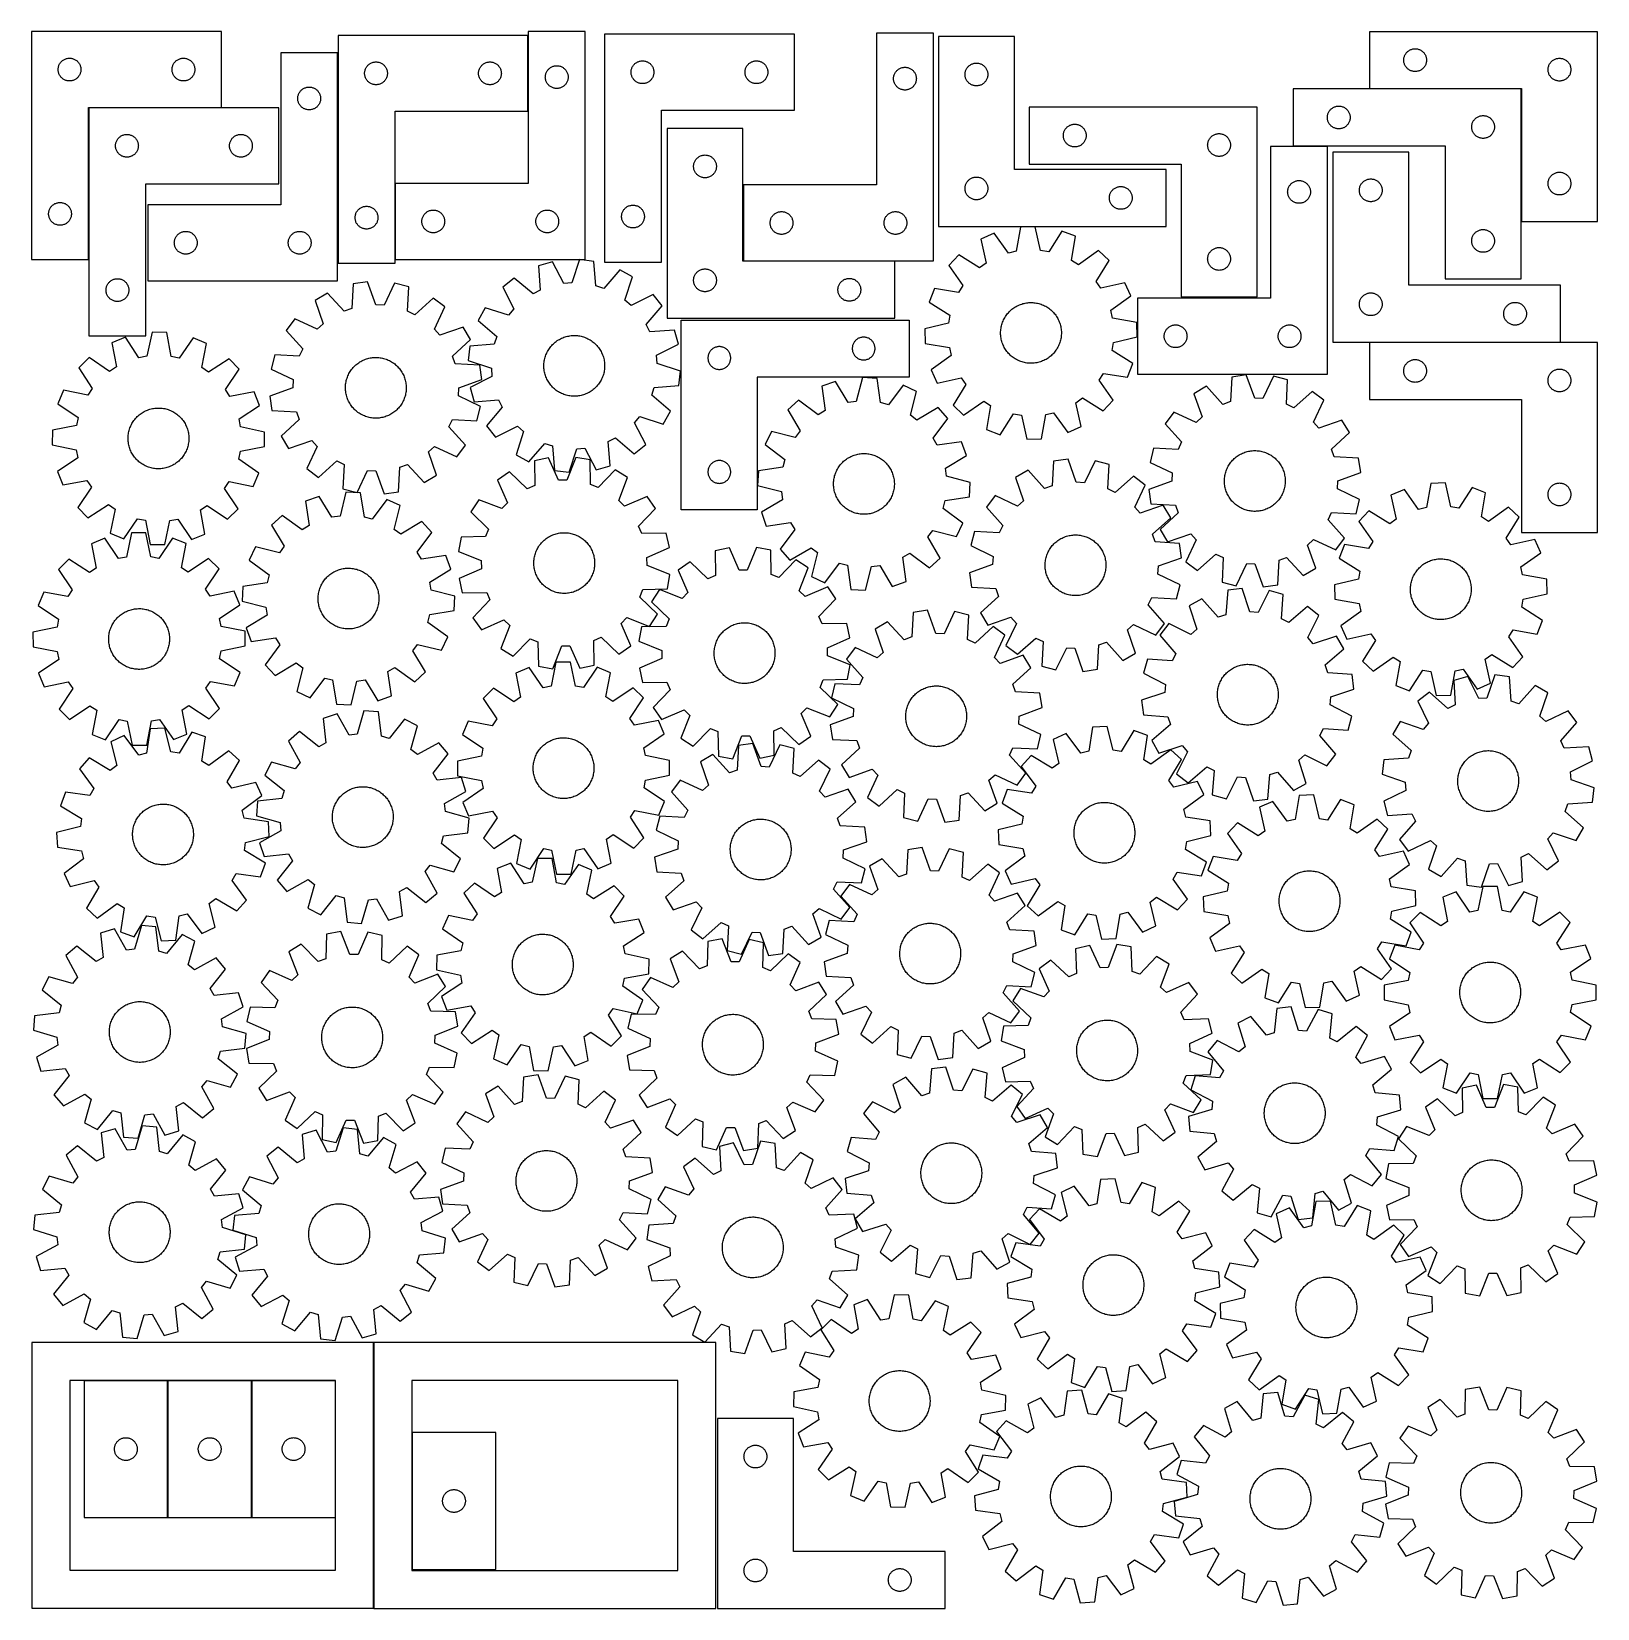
# Model space of a CAD drawing. Header units: millimetres. Extents: x 7 to 1243, y 7 to 1252.
import ezdxf

# ---------------------------------------------------------------- set-up
doc = ezdxf.new("R2010")
doc.units = ezdxf.units.MM
doc.layers.add('CUT', color=7, linetype='CONTINUOUS', true_color=0x000000)

msp = doc.modelspace()

# ---------------------------------------------------------------- linework, layer by layer
at = {"layer": 'CUT'}
for p, q in [((6.518485, 1252.206114), (6.518485, 1072.206114)), ((156.518485, 1252.206114), (6.518485, 1252.206114)), ((156.518485, 1192.206114), (156.518485, 1252.206114)), ((248.601493, 1249.228819), (248.601493, 1069.228819)), ((398.601493, 1249.228819), (248.601493, 1249.228819)), ((398.601493, 1189.228819), (398.601493, 1249.228819)), ((443.836972, 1252.246158), (398.836972, 1252.246158)), ((398.836972, 1252.246158), (398.836972, 1132.246158)), ((443.836972, 1072.246158), (443.836972, 1252.246158)), ((459.078177, 1250.111632), (459.078177, 1070.111632)), ((609.078177, 1250.111632), (459.078177, 1250.111632)), ((609.078177, 1190.111632), (609.078177, 1250.111632)), ((718.890988, 1251.023258), (673.890988, 1251.023258)), ((673.890988, 1251.023258), (673.890988, 1131.023258)), ((718.890988, 1071.023258), (718.890988, 1251.023258)), ((782.830594, 1248.327456), (722.830594, 1248.327456)), ((722.830594, 1248.327456), (722.830594, 1098.327456)), ((782.830594, 1143.327456), (782.830594, 1248.327456)), ((1243.365763, 1252.143622), (1063.365763, 1252.143622)), ((1063.365763, 1252.143622), (1063.365763, 1207.143622)), ((1243.365763, 1102.143622), (1243.365763, 1252.143622)), ((248.29498, 1235.372623), (203.29498, 1235.372623)), ((203.29498, 1235.372623), (203.29498, 1115.372623)), ((248.29498, 1055.372623), (248.29498, 1235.372623)), ((1091.050847, 1233.087773), (1091.293908, 1233.62422)), ((1091.293908, 1233.62422), (1091.571534, 1234.143622)), ((1091.571534, 1234.143622), (1091.882536, 1234.643754)), ((1091.882536, 1234.643754), (1092.225583, 1235.122475)), ((1092.225583, 1235.122475), (1092.599205, 1235.577734)), ((1092.599205, 1235.577734), (1093.001802, 1236.007583)), ((1093.001802, 1236.007583), (1093.43165, 1236.41018)), ((1093.43165, 1236.41018), (1093.88691, 1236.783802)), ((1093.88691, 1236.783802), (1094.365631, 1237.126848)), ((1094.365631, 1237.126848), (1094.865763, 1237.43785)), ((1094.865763, 1237.43785), (1095.385165, 1237.715476)), ((1095.385165, 1237.715476), (1095.921612, 1237.958537)), ((1095.921612, 1237.958537), (1096.472808, 1238.165993)), ((1096.472808, 1238.165993), (1097.036391, 1238.336954)), ((1097.036391, 1238.336954), (1097.60995, 1238.470689)), ((1097.60995, 1238.470689), (1098.191027, 1238.566625)), ((1098.191027, 1238.566625), (1098.777135, 1238.624352)), ((1098.777135, 1238.624352), (1099.365763, 1238.643622)), ((1099.365763, 1238.643622), (1099.954391, 1238.624352)), ((1099.954391, 1238.624352), (1100.540499, 1238.566625)), ((1100.540499, 1238.566625), (1101.121576, 1238.470689)), ((1101.121576, 1238.470689), (1101.695134, 1238.336954)), ((1101.695134, 1238.336954), (1102.258718, 1238.165993)), ((1102.258718, 1238.165993), (1102.809914, 1237.958537)), ((1102.809914, 1237.958537), (1103.346361, 1237.715476)), ((1103.346361, 1237.715476), (1103.865763, 1237.43785)), ((1103.865763, 1237.43785), (1104.365895, 1237.126848)), ((1104.365895, 1237.126848), (1104.844616, 1236.783802)), ((1104.844616, 1236.783802), (1105.299875, 1236.41018)), ((1105.299875, 1236.41018), (1105.729724, 1236.007583)), ((1105.729724, 1236.007583), (1106.132321, 1235.577734)), ((1106.132321, 1235.577734), (1106.505943, 1235.122475)), ((1106.505943, 1235.122475), (1106.848989, 1234.643754)), ((1106.848989, 1234.643754), (1107.159991, 1234.143622)), ((1107.159991, 1234.143622), (1107.437618, 1233.62422)), ((1107.437618, 1233.62422), (1107.680679, 1233.087773)), ((27.518485, 1222.206114), (27.537755, 1222.794742)), ((27.537755, 1221.617486), (27.518485, 1222.206114)), ((27.537755, 1222.794742), (27.595481, 1223.38085)), ((27.595481, 1221.031378), (27.537755, 1221.617486)), ((27.595481, 1223.38085), (27.691417, 1223.961927)), ((27.691417, 1220.450301), (27.595481, 1221.031378)), ((27.691417, 1223.961927), (27.825152, 1224.535485)), ((27.825152, 1224.535485), (27.996114, 1225.099069)), ((27.996114, 1225.099069), (28.203569, 1225.650265)), ((28.203569, 1225.650265), (28.44663, 1226.186712)), ((28.44663, 1226.186712), (28.724256, 1226.706114)), ((28.724256, 1226.706114), (29.035258, 1227.206246)), ((29.035258, 1227.206246), (29.378305, 1227.684967)), ((29.378305, 1227.684967), (29.751927, 1228.140226)), ((29.751927, 1228.140226), (30.154524, 1228.570075)), ((30.154524, 1228.570075), (30.584373, 1228.972672)), ((30.584373, 1228.972672), (31.039632, 1229.346294)), ((31.039632, 1229.346294), (31.518353, 1229.689341)), ((31.518353, 1229.689341), (32.018485, 1230.000343)), ((32.018485, 1230.000343), (32.537887, 1230.277969)), ((32.537887, 1230.277969), (33.074334, 1230.52103)), ((33.074334, 1230.52103), (33.62553, 1230.728485)), ((33.62553, 1230.728485), (34.189113, 1230.899447)), ((34.189113, 1230.899447), (34.762672, 1231.033182)), ((34.762672, 1231.033182), (35.343749, 1231.129118)), ((35.343749, 1231.129118), (35.929857, 1231.186844)), ((35.929857, 1231.186844), (36.518485, 1231.206114)), ((36.518485, 1231.206114), (37.107113, 1231.186844)), ((37.107113, 1231.186844), (37.693221, 1231.129118)), ((37.693221, 1231.129118), (38.274298, 1231.033182)), ((38.274298, 1231.033182), (38.847856, 1230.899447)), ((38.847856, 1230.899447), (39.41144, 1230.728485)), ((39.41144, 1230.728485), (39.962636, 1230.52103)), ((39.962636, 1230.52103), (40.499083, 1230.277969)), ((40.499083, 1230.277969), (41.018485, 1230.000343)), ((41.018485, 1230.000343), (41.518617, 1229.689341)), ((41.518617, 1229.689341), (41.997338, 1229.346294)), ((41.997338, 1229.346294), (42.452597, 1228.972672)), ((42.452597, 1228.972672), (42.882446, 1228.570075)), ((42.882446, 1228.570075), (43.285043, 1228.140226)), ((43.285043, 1228.140226), (43.658665, 1227.684967)), ((43.658665, 1227.684967), (44.001711, 1227.206246)), ((44.001711, 1227.206246), (44.312714, 1226.706114)), ((44.312714, 1226.706114), (44.59034, 1226.186712)), ((44.59034, 1226.186712), (44.833401, 1225.650265)), ((44.833401, 1225.650265), (45.040856, 1225.099069)), ((45.040856, 1225.099069), (45.211817, 1224.535485)), ((45.211817, 1224.535485), (45.345552, 1223.961927)), ((45.345552, 1223.961927), (45.441489, 1223.38085)), ((45.441489, 1221.031378), (45.345552, 1220.450301)), ((45.441489, 1223.38085), (45.499215, 1222.794742)), ((45.499215, 1221.617486), (45.441489, 1221.031378)), ((45.499215, 1222.794742), (45.518485, 1222.206114)), ((45.518485, 1222.206114), (45.499215, 1221.617486)), ((117.518485, 1222.206114), (117.537755, 1222.794742)), ((117.537755, 1221.617486), (117.518485, 1222.206114)), ((117.537755, 1222.794742), (117.595481, 1223.38085)), ((117.595481, 1221.031378), (117.537755, 1221.617486)), ((117.595481, 1223.38085), (117.691417, 1223.961927)), ((117.691417, 1220.450301), (117.595481, 1221.031378)), ((117.691417, 1223.961927), (117.825152, 1224.535485)), ((117.825152, 1224.535485), (117.996114, 1225.099069)), ((117.996114, 1225.099069), (118.203569, 1225.650265)), ((118.203569, 1225.650265), (118.44663, 1226.186712)), ((118.44663, 1226.186712), (118.724256, 1226.706114)), ((118.724256, 1226.706114), (119.035258, 1227.206246)), ((119.035258, 1227.206246), (119.378305, 1227.684967)), ((119.378305, 1227.684967), (119.751927, 1228.140226)), ((119.751927, 1228.140226), (120.154524, 1228.570075)), ((120.154524, 1228.570075), (120.584373, 1228.972672)), ((120.584373, 1228.972672), (121.039632, 1229.346294)), ((121.039632, 1229.346294), (121.518353, 1229.689341)), ((121.518353, 1229.689341), (122.018485, 1230.000343)), ((122.018485, 1230.000343), (122.537887, 1230.277969)), ((122.537887, 1230.277969), (123.074334, 1230.52103)), ((123.074334, 1230.52103), (123.62553, 1230.728485)), ((123.62553, 1230.728485), (124.189113, 1230.899447)), ((124.189113, 1230.899447), (124.762672, 1231.033182)), ((124.762672, 1231.033182), (125.343749, 1231.129118)), ((125.343749, 1231.129118), (125.929857, 1231.186844)), ((125.929857, 1231.186844), (126.518485, 1231.206114)), ((126.518485, 1231.206114), (127.107113, 1231.186844)), ((127.107113, 1231.186844), (127.693221, 1231.129118)), ((127.693221, 1231.129118), (128.274298, 1231.033182)), ((128.274298, 1231.033182), (128.847856, 1230.899447)), ((128.847856, 1230.899447), (129.41144, 1230.728485)), ((129.41144, 1230.728485), (129.962636, 1230.52103)), ((129.962636, 1230.52103), (130.499083, 1230.277969)), ((130.499083, 1230.277969), (131.018485, 1230.000343)), ((131.018485, 1230.000343), (131.518617, 1229.689341)), ((131.518617, 1229.689341), (131.997338, 1229.346294)), ((131.997338, 1229.346294), (132.452597, 1228.972672)), ((132.452597, 1228.972672), (132.882446, 1228.570075)), ((132.882446, 1228.570075), (133.285043, 1228.140226)), ((133.285043, 1228.140226), (133.658665, 1227.684967)), ((133.658665, 1227.684967), (134.001711, 1227.206246)), ((134.001711, 1227.206246), (134.312714, 1226.706114)), ((134.312714, 1226.706114), (134.59034, 1226.186712)), ((134.59034, 1226.186712), (134.833401, 1225.650265)), ((134.833401, 1225.650265), (135.040856, 1225.099069)), ((135.040856, 1225.099069), (135.211817, 1224.535485)), ((135.211817, 1224.535485), (135.345552, 1223.961927)), ((135.345552, 1223.961927), (135.441489, 1223.38085)), ((135.441489, 1221.031378), (135.345552, 1220.450301)), ((135.441489, 1223.38085), (135.499215, 1222.794742)), ((135.499215, 1221.617486), (135.441489, 1221.031378)), ((135.499215, 1222.794742), (135.518485, 1222.206114)), ((135.518485, 1222.206114), (135.499215, 1221.617486)), ((269.678489, 1220.403555), (269.774425, 1220.984632)), ((269.774425, 1220.984632), (269.90816, 1221.558191)), ((269.90816, 1221.558191), (270.079122, 1222.121774)), ((270.079122, 1222.121774), (270.286577, 1222.67297)), ((270.286577, 1222.67297), (270.529638, 1223.209417)), ((270.529638, 1223.209417), (270.807264, 1223.728819)), ((270.807264, 1223.728819), (271.118266, 1224.228951)), ((271.118266, 1224.228951), (271.461313, 1224.707672)), ((271.461313, 1224.707672), (271.834934, 1225.162931)), ((271.834934, 1225.162931), (272.237532, 1225.59278)), ((272.237532, 1225.59278), (272.66738, 1225.995377)), ((272.66738, 1225.995377), (273.12264, 1226.368999)), ((273.12264, 1226.368999), (273.601361, 1226.712046)), ((273.601361, 1226.712046), (274.101493, 1227.023048)), ((274.101493, 1227.023048), (274.620894, 1227.300674)), ((274.620894, 1227.300674), (275.157342, 1227.543735)), ((275.157342, 1227.543735), (275.708538, 1227.75119)), ((275.708538, 1227.75119), (276.272121, 1227.922152)), ((276.272121, 1227.922152), (276.84568, 1228.055887)), ((276.84568, 1228.055887), (277.426757, 1228.151823)), ((277.426757, 1228.151823), (278.012865, 1228.209549)), ((278.012865, 1228.209549), (278.601493, 1228.228819)), ((278.601493, 1228.228819), (279.190121, 1228.209549)), ((279.190121, 1228.209549), (279.776228, 1228.151823)), ((279.776228, 1228.151823), (280.357306, 1228.055887)), ((280.357306, 1228.055887), (280.930864, 1227.922152)), ((280.930864, 1227.922152), (281.494448, 1227.75119)), ((281.494448, 1227.75119), (282.045644, 1227.543735)), ((282.045644, 1227.543735), (282.582091, 1227.300674)), ((282.582091, 1227.300674), (283.101493, 1227.023048)), ((283.101493, 1227.023048), (283.601625, 1226.712046)), ((283.601625, 1226.712046), (284.080346, 1226.368999)), ((284.080346, 1226.368999), (284.535605, 1225.995377)), ((284.535605, 1225.995377), (284.965454, 1225.59278)), ((284.965454, 1225.59278), (285.368051, 1225.162931)), ((285.368051, 1225.162931), (285.741673, 1224.707672)), ((285.741673, 1224.707672), (286.084719, 1224.228951)), ((286.084719, 1224.228951), (286.395721, 1223.728819)), ((286.395721, 1223.728819), (286.673347, 1223.209417)), ((286.673347, 1223.209417), (286.916409, 1222.67297)), ((286.916409, 1222.67297), (287.123864, 1222.121774)), ((287.123864, 1222.121774), (287.294825, 1221.558191)), ((287.294825, 1221.558191), (287.42856, 1220.984632)), ((287.42856, 1220.984632), (287.524496, 1220.403555)), ((359.678489, 1220.403555), (359.774425, 1220.984632)), ((359.774425, 1220.984632), (359.90816, 1221.558191)), ((359.90816, 1221.558191), (360.079122, 1222.121774)), ((360.079122, 1222.121774), (360.286577, 1222.67297)), ((360.286577, 1222.67297), (360.529638, 1223.209417)), ((360.529638, 1223.209417), (360.807264, 1223.728819)), ((360.807264, 1223.728819), (361.118266, 1224.228951)), ((361.118266, 1224.228951), (361.461313, 1224.707672)), ((361.461313, 1224.707672), (361.834934, 1225.162931)), ((361.834934, 1225.162931), (362.237532, 1225.59278)), ((362.237532, 1225.59278), (362.66738, 1225.995377)), ((362.66738, 1225.995377), (363.12264, 1226.368999)), ((363.12264, 1226.368999), (363.601361, 1226.712046)), ((363.601361, 1226.712046), (364.101493, 1227.023048)), ((364.101493, 1227.023048), (364.620894, 1227.300674)), ((364.620894, 1227.300674), (365.157342, 1227.543735)), ((365.157342, 1227.543735), (365.708538, 1227.75119)), ((365.708538, 1227.75119), (366.272121, 1227.922152)), ((366.272121, 1227.922152), (366.84568, 1228.055887)), ((366.84568, 1228.055887), (367.426757, 1228.151823)), ((367.426757, 1228.151823), (368.012865, 1228.209549)), ((368.012865, 1228.209549), (368.601493, 1228.228819)), ((368.601493, 1228.228819), (369.190121, 1228.209549)), ((369.190121, 1228.209549), (369.776228, 1228.151823)), ((369.776228, 1228.151823), (370.357306, 1228.055887)), ((370.357306, 1228.055887), (370.930864, 1227.922152)), ((370.930864, 1227.922152), (371.494448, 1227.75119)), ((371.494448, 1227.75119), (372.045644, 1227.543735)), ((372.045644, 1227.543735), (372.582091, 1227.300674)), ((372.582091, 1227.300674), (373.101493, 1227.023048)), ((373.101493, 1227.023048), (373.601625, 1226.712046)), ((373.601625, 1226.712046), (374.080346, 1226.368999)), ((374.080346, 1226.368999), (374.535605, 1225.995377)), ((374.535605, 1225.995377), (374.965454, 1225.59278)), ((374.965454, 1225.59278), (375.368051, 1225.162931)), ((375.368051, 1225.162931), (375.741673, 1224.707672)), ((375.741673, 1224.707672), (376.084719, 1224.228951)), ((376.084719, 1224.228951), (376.395721, 1223.728819)), ((376.395721, 1223.728819), (376.673347, 1223.209417)), ((376.673347, 1223.209417), (376.916409, 1222.67297)), ((376.916409, 1222.67297), (377.123864, 1222.121774)), ((377.123864, 1222.121774), (377.294825, 1221.558191)), ((377.294825, 1221.558191), (377.42856, 1220.984632)), ((377.42856, 1220.984632), (377.524496, 1220.403555)), ((413.542743, 1220.746158), (413.853745, 1221.24629)), ((413.853745, 1221.24629), (414.196792, 1221.725011)), ((414.196792, 1221.725011), (414.570414, 1222.18027)), ((414.570414, 1222.18027), (414.973011, 1222.610119)), ((414.973011, 1222.610119), (415.40286, 1223.012716)), ((415.40286, 1223.012716), (415.858119, 1223.386338)), ((415.858119, 1223.386338), (416.33684, 1223.729384)), ((416.33684, 1223.729384), (416.836972, 1224.040387)), ((416.836972, 1224.040387), (417.356374, 1224.318013)), ((417.356374, 1224.318013), (417.892821, 1224.561074)), ((417.892821, 1224.561074), (418.444017, 1224.768529)), ((418.444017, 1224.768529), (419.007601, 1224.93949)), ((419.007601, 1224.93949), (419.581159, 1225.073225)), ((419.581159, 1225.073225), (420.162236, 1225.169162)), ((420.162236, 1225.169162), (420.748344, 1225.226888)), ((420.748344, 1225.226888), (421.336972, 1225.246158)), ((421.336972, 1225.246158), (421.9256, 1225.226888)), ((421.9256, 1225.226888), (422.511708, 1225.169162)), ((422.511708, 1225.169162), (423.092785, 1225.073225)), ((423.092785, 1225.073225), (423.666343, 1224.93949)), ((423.666343, 1224.93949), (424.229927, 1224.768529)), ((424.229927, 1224.768529), (424.781123, 1224.561074)), ((424.781123, 1224.561074), (425.31757, 1224.318013)), ((425.31757, 1224.318013), (425.836972, 1224.040387)), ((425.836972, 1224.040387), (426.337104, 1223.729384)), ((426.337104, 1223.729384), (426.815825, 1223.386338)), ((426.815825, 1223.386338), (427.271084, 1223.012716)), ((427.271084, 1223.012716), (427.700933, 1222.610119)), ((427.700933, 1222.610119), (428.10353, 1222.18027)), ((428.10353, 1222.18027), (428.477152, 1221.725011)), ((428.477152, 1221.725011), (428.820198, 1221.24629)), ((428.820198, 1221.24629), (429.131201, 1220.746158)), ((480.097447, 1220.70026), (480.155174, 1221.286367)), ((480.155174, 1221.286367), (480.25111, 1221.867445)), ((480.25111, 1221.867445), (480.384845, 1222.441003)), ((480.384845, 1222.441003), (480.555806, 1223.004587)), ((480.555806, 1223.004587), (480.763261, 1223.555783)), ((480.763261, 1223.555783), (481.006323, 1224.09223)), ((481.006323, 1224.09223), (481.283949, 1224.611632)), ((481.283949, 1224.611632), (481.594951, 1225.111764)), ((481.594951, 1225.111764), (481.937997, 1225.590485)), ((481.937997, 1225.590485), (482.311619, 1226.045744)), ((482.311619, 1226.045744), (482.714216, 1226.475593)), ((482.714216, 1226.475593), (483.144065, 1226.87819)), ((483.144065, 1226.87819), (483.599324, 1227.251812)), ((483.599324, 1227.251812), (484.078045, 1227.594858)), ((484.078045, 1227.594858), (484.578177, 1227.90586)), ((484.578177, 1227.90586), (485.097579, 1228.183486)), ((485.097579, 1228.183486), (485.634026, 1228.426547)), ((485.634026, 1228.426547), (486.185222, 1228.634003)), ((486.185222, 1228.634003), (486.748806, 1228.804964)), ((486.748806, 1228.804964), (487.322364, 1228.938699)), ((487.322364, 1228.938699), (487.903442, 1229.034635)), ((487.903442, 1229.034635), (488.489549, 1229.092362)), ((488.489549, 1229.092362), (489.078177, 1229.111632)), ((489.078177, 1229.111632), (489.666805, 1229.092362)), ((489.666805, 1229.092362), (490.252913, 1229.034635)), ((490.252913, 1229.034635), (490.83399, 1228.938699)), ((490.83399, 1228.938699), (491.407549, 1228.804964)), ((491.407549, 1228.804964), (491.971132, 1228.634003)), ((491.971132, 1228.634003), (492.522328, 1228.426547)), ((492.522328, 1228.426547), (493.058775, 1228.183486)), ((493.058775, 1228.183486), (493.578177, 1227.90586)), ((493.578177, 1227.90586), (494.078309, 1227.594858)), ((494.078309, 1227.594858), (494.55703, 1227.251812)), ((494.55703, 1227.251812), (495.01229, 1226.87819)), ((495.01229, 1226.87819), (495.442138, 1226.475593)), ((495.442138, 1226.475593), (495.844736, 1226.045744)), ((495.844736, 1226.045744), (496.218357, 1225.590485)), ((496.218357, 1225.590485), (496.561404, 1225.111764)), ((496.561404, 1225.111764), (496.872406, 1224.611632)), ((496.872406, 1224.611632), (497.150032, 1224.09223)), ((497.150032, 1224.09223), (497.393093, 1223.555783)), ((497.393093, 1223.555783), (497.600548, 1223.004587)), ((497.600548, 1223.004587), (497.77151, 1222.441003)), ((497.77151, 1222.441003), (497.905245, 1221.867445)), ((497.905245, 1221.867445), (498.001181, 1221.286367)), ((498.001181, 1221.286367), (498.058908, 1220.70026)), ((570.097447, 1220.70026), (570.155174, 1221.286367)), ((570.155174, 1221.286367), (570.25111, 1221.867445)), ((570.25111, 1221.867445), (570.384845, 1222.441003)), ((570.384845, 1222.441003), (570.555806, 1223.004587)), ((570.555806, 1223.004587), (570.763261, 1223.555783)), ((570.763261, 1223.555783), (571.006323, 1224.09223)), ((571.006323, 1224.09223), (571.283949, 1224.611632)), ((571.283949, 1224.611632), (571.594951, 1225.111764)), ((571.594951, 1225.111764), (571.937997, 1225.590485)), ((571.937997, 1225.590485), (572.311619, 1226.045744)), ((572.311619, 1226.045744), (572.714216, 1226.475593)), ((572.714216, 1226.475593), (573.144065, 1226.87819)), ((573.144065, 1226.87819), (573.599324, 1227.251812)), ((573.599324, 1227.251812), (574.078045, 1227.594858)), ((574.078045, 1227.594858), (574.578177, 1227.90586)), ((574.578177, 1227.90586), (575.097579, 1228.183486)), ((575.097579, 1228.183486), (575.634026, 1228.426547)), ((575.634026, 1228.426547), (576.185222, 1228.634003)), ((576.185222, 1228.634003), (576.748806, 1228.804964)), ((576.748806, 1228.804964), (577.322364, 1228.938699)), ((577.322364, 1228.938699), (577.903442, 1229.034635)), ((577.903442, 1229.034635), (578.489549, 1229.092362)), ((578.489549, 1229.092362), (579.078177, 1229.111632)), ((579.078177, 1229.111632), (579.666805, 1229.092362)), ((579.666805, 1229.092362), (580.252913, 1229.034635)), ((580.252913, 1229.034635), (580.83399, 1228.938699)), ((580.83399, 1228.938699), (581.407549, 1228.804964)), ((581.407549, 1228.804964), (581.971132, 1228.634003)), ((581.971132, 1228.634003), (582.522328, 1228.426547)), ((582.522328, 1228.426547), (583.058775, 1228.183486)), ((583.058775, 1228.183486), (583.578177, 1227.90586)), ((583.578177, 1227.90586), (584.078309, 1227.594858)), ((584.078309, 1227.594858), (584.55703, 1227.251812)), ((584.55703, 1227.251812), (585.01229, 1226.87819)), ((585.01229, 1226.87819), (585.442138, 1226.475593)), ((585.442138, 1226.475593), (585.844736, 1226.045744)), ((585.844736, 1226.045744), (586.218357, 1225.590485)), ((586.218357, 1225.590485), (586.561404, 1225.111764)), ((586.561404, 1225.111764), (586.872406, 1224.611632)), ((586.872406, 1224.611632), (587.150032, 1224.09223)), ((587.150032, 1224.09223), (587.393093, 1223.555783)), ((587.393093, 1223.555783), (587.600548, 1223.004587)), ((587.600548, 1223.004587), (587.77151, 1222.441003)), ((587.77151, 1222.441003), (587.905245, 1221.867445)), ((587.905245, 1221.867445), (588.001181, 1221.286367)), ((588.001181, 1221.286367), (588.058908, 1220.70026)), ((689.250808, 1220.50211), (689.62443, 1220.95737)), ((689.62443, 1220.95737), (690.027027, 1221.387219)), ((690.027027, 1221.387219), (690.456876, 1221.789816)), ((690.456876, 1221.789816), (690.912135, 1222.163438)), ((690.912135, 1222.163438), (691.390856, 1222.506484)), ((691.390856, 1222.506484), (691.890988, 1222.817486)), ((691.890988, 1222.817486), (692.41039, 1223.095112)), ((692.41039, 1223.095112), (692.946837, 1223.338173)), ((692.946837, 1223.338173), (693.498033, 1223.545629)), ((693.498033, 1223.545629), (694.061617, 1223.71659)), ((694.061617, 1223.71659), (694.635175, 1223.850325)), ((694.635175, 1223.850325), (695.216252, 1223.946261)), ((695.216252, 1223.946261), (695.80236, 1224.003988)), ((695.80236, 1224.003988), (696.390988, 1224.023258)), ((696.390988, 1224.023258), (696.979616, 1224.003988)), ((696.979616, 1224.003988), (697.565724, 1223.946261)), ((697.565724, 1223.946261), (698.146801, 1223.850325)), ((698.146801, 1223.850325), (698.720359, 1223.71659)), ((698.720359, 1223.71659), (699.283943, 1223.545629)), ((699.283943, 1223.545629), (699.835139, 1223.338173)), ((699.835139, 1223.338173), (700.371586, 1223.095112)), ((700.371586, 1223.095112), (700.890988, 1222.817486)), ((700.890988, 1222.817486), (701.39112, 1222.506484)), ((701.39112, 1222.506484), (701.869841, 1222.163438)), ((701.869841, 1222.163438), (702.3251, 1221.789816)), ((702.3251, 1221.789816), (702.754949, 1221.387219)), ((702.754949, 1221.387219), (703.157546, 1220.95737)), ((703.157546, 1220.95737), (703.531168, 1220.50211)), ((744.137262, 1220.656827), (744.308223, 1221.220411)), ((744.308223, 1221.220411), (744.515679, 1221.771607)), ((744.515679, 1221.771607), (744.75874, 1222.308054)), ((744.75874, 1222.308054), (745.036366, 1222.827456)), ((745.036366, 1222.827456), (745.347368, 1223.327588)), ((745.347368, 1223.327588), (745.690414, 1223.806309)), ((745.690414, 1223.806309), (746.064036, 1224.261568)), ((746.064036, 1224.261568), (746.466633, 1224.691417)), ((746.466633, 1224.691417), (746.896482, 1225.094014)), ((746.896482, 1225.094014), (747.351742, 1225.467636)), ((747.351742, 1225.467636), (747.830462, 1225.810683)), ((747.830462, 1225.810683), (748.330594, 1226.121685)), ((748.330594, 1226.121685), (748.849996, 1226.399311)), ((748.849996, 1226.399311), (749.386444, 1226.642372)), ((749.386444, 1226.642372), (749.937639, 1226.849827)), ((749.937639, 1226.849827), (750.501223, 1227.020788)), ((750.501223, 1227.020788), (751.074782, 1227.154524)), ((751.074782, 1227.154524), (751.655859, 1227.25046)), ((751.655859, 1227.25046), (752.241966, 1227.308186)), ((752.241966, 1227.308186), (752.830594, 1227.327456)), ((752.830594, 1227.327456), (753.419223, 1227.308186)), ((753.419223, 1227.308186), (754.00533, 1227.25046)), ((754.00533, 1227.25046), (754.586407, 1227.154524)), ((754.586407, 1227.154524), (755.159966, 1227.020788)), ((755.159966, 1227.020788), (755.72355, 1226.849827)), ((755.72355, 1226.849827), (756.274745, 1226.642372)), ((756.274745, 1226.642372), (756.811193, 1226.399311)), ((756.811193, 1226.399311), (757.330594, 1226.121685)), ((757.330594, 1226.121685), (757.830727, 1225.810683)), ((757.830727, 1225.810683), (758.309447, 1225.467636)), ((758.309447, 1225.467636), (758.764707, 1225.094014)), ((758.764707, 1225.094014), (759.194555, 1224.691417)), ((759.194555, 1224.691417), (759.597153, 1224.261568)), ((759.597153, 1224.261568), (759.970774, 1223.806309)), ((759.970774, 1223.806309), (760.313821, 1223.327588)), ((760.313821, 1223.327588), (760.624823, 1222.827456)), ((760.624823, 1222.827456), (760.902449, 1222.308054)), ((760.902449, 1222.308054), (761.14551, 1221.771607)), ((761.14551, 1221.771607), (761.352966, 1221.220411)), ((761.352966, 1221.220411), (761.523927, 1220.656827)), ((1090.365763, 1229.643622), (1090.385033, 1230.23225)), ((1090.385033, 1229.054994), (1090.365763, 1229.643622)), ((1090.385033, 1230.23225), (1090.442759, 1230.818357)), ((1090.442759, 1228.468886), (1090.385033, 1229.054994)), ((1090.442759, 1230.818357), (1090.538695, 1231.399435)), ((1090.538695, 1227.887809), (1090.442759, 1228.468886)), ((1090.538695, 1231.399435), (1090.67243, 1231.972993)), ((1090.67243, 1227.31425), (1090.538695, 1227.887809)), ((1090.67243, 1231.972993), (1090.843392, 1232.536577)), ((1090.843392, 1226.750667), (1090.67243, 1227.31425)), ((1090.843392, 1232.536577), (1091.050847, 1233.087773)), ((1091.050847, 1226.199471), (1090.843392, 1226.750667)), ((1091.293908, 1225.663023), (1091.050847, 1226.199471)), ((1091.571534, 1225.143622), (1091.293908, 1225.663023)), ((1091.882536, 1224.64349), (1091.571534, 1225.143622)), ((1092.225583, 1224.164769), (1091.882536, 1224.64349)), ((1092.599205, 1223.709509), (1092.225583, 1224.164769)), ((1093.001802, 1223.279661), (1092.599205, 1223.709509)), ((1093.43165, 1222.877063), (1093.001802, 1223.279661)), ((1093.88691, 1222.503442), (1093.43165, 1222.877063)), ((1094.365631, 1222.160395), (1093.88691, 1222.503442)), ((1094.865763, 1221.849393), (1094.365631, 1222.160395)), ((1095.385165, 1221.571767), (1094.865763, 1221.849393)), ((1095.921612, 1221.328706), (1095.385165, 1221.571767)), ((1096.472808, 1221.121251), (1095.921612, 1221.328706)), ((1097.036391, 1220.950289), (1096.472808, 1221.121251)), ((1097.60995, 1220.816554), (1097.036391, 1220.950289)), ((1098.191027, 1220.720618), (1097.60995, 1220.816554)), ((1101.121576, 1220.816554), (1100.540499, 1220.720618)), ((1101.695134, 1220.950289), (1101.121576, 1220.816554)), ((1102.258718, 1221.121251), (1101.695134, 1220.950289)), ((1102.809914, 1221.328706), (1102.258718, 1221.121251)), ((1103.346361, 1221.571767), (1102.809914, 1221.328706)), ((1103.865763, 1221.849393), (1103.346361, 1221.571767)), ((1104.365895, 1222.160395), (1103.865763, 1221.849393)), ((1104.844616, 1222.503442), (1104.365895, 1222.160395)), ((1105.299875, 1222.877063), (1104.844616, 1222.503442)), ((1105.729724, 1223.279661), (1105.299875, 1222.877063)), ((1106.132321, 1223.709509), (1105.729724, 1223.279661)), ((1106.505943, 1224.164769), (1106.132321, 1223.709509)), ((1106.848989, 1224.64349), (1106.505943, 1224.164769)), ((1107.159991, 1225.143622), (1106.848989, 1224.64349)), ((1107.437618, 1225.663023), (1107.159991, 1225.143622)), ((1107.680679, 1226.199471), (1107.437618, 1225.663023)), ((1107.680679, 1233.087773), (1107.888134, 1232.536577)), ((1107.888134, 1226.750667), (1107.680679, 1226.199471)), ((1107.888134, 1232.536577), (1108.059095, 1231.972993)), ((1108.059095, 1227.31425), (1107.888134, 1226.750667)), ((1108.059095, 1231.972993), (1108.19283, 1231.399435)), ((1108.19283, 1227.887809), (1108.059095, 1227.31425)), ((1108.19283, 1231.399435), (1108.288767, 1230.818357)), ((1108.288767, 1228.468886), (1108.19283, 1227.887809)), ((1108.288767, 1230.818357), (1108.346493, 1230.23225)), ((1108.346493, 1229.054994), (1108.288767, 1228.468886)), ((1108.346493, 1230.23225), (1108.365763, 1229.643622)), ((1108.365763, 1229.643622), (1108.346493, 1229.054994)), ((1204.365763, 1222.143622), (1204.385033, 1222.73225)), ((1204.385033, 1221.554994), (1204.365763, 1222.143622)), ((1204.385033, 1222.73225), (1204.442759, 1223.318357)), ((1204.442759, 1220.968886), (1204.385033, 1221.554994)), ((1204.442759, 1223.318357), (1204.538695, 1223.899435)), ((1204.538695, 1220.387809), (1204.442759, 1220.968886)), ((1204.538695, 1223.899435), (1204.67243, 1224.472993)), ((1204.67243, 1224.472993), (1204.843392, 1225.036577)), ((1204.843392, 1225.036577), (1205.050847, 1225.587773)), ((1205.050847, 1225.587773), (1205.293908, 1226.12422)), ((1205.293908, 1226.12422), (1205.571534, 1226.643622)), ((1205.571534, 1226.643622), (1205.882536, 1227.143754)), ((1205.882536, 1227.143754), (1206.225583, 1227.622475)), ((1206.225583, 1227.622475), (1206.599205, 1228.077734)), ((1206.599205, 1228.077734), (1207.001802, 1228.507583)), ((1207.001802, 1228.507583), (1207.43165, 1228.91018)), ((1207.43165, 1228.91018), (1207.88691, 1229.283802)), ((1207.88691, 1229.283802), (1208.365631, 1229.626848)), ((1208.365631, 1229.626848), (1208.865763, 1229.93785)), ((1208.865763, 1229.93785), (1209.385165, 1230.215476)), ((1209.385165, 1230.215476), (1209.921612, 1230.458537)), ((1209.921612, 1230.458537), (1210.472808, 1230.665993)), ((1210.472808, 1230.665993), (1211.036391, 1230.836954)), ((1211.036391, 1230.836954), (1211.60995, 1230.970689)), ((1211.60995, 1230.970689), (1212.191027, 1231.066625)), ((1212.191027, 1231.066625), (1212.777135, 1231.124352)), ((1212.777135, 1231.124352), (1213.365763, 1231.143622)), ((1213.365763, 1231.143622), (1213.954391, 1231.124352)), ((1213.954391, 1231.124352), (1214.540499, 1231.066625)), ((1214.540499, 1231.066625), (1215.121576, 1230.970689)), ((1215.121576, 1230.970689), (1215.695134, 1230.836954)), ((1215.695134, 1230.836954), (1216.258718, 1230.665993)), ((1216.258718, 1230.665993), (1216.809914, 1230.458537)), ((1216.809914, 1230.458537), (1217.346361, 1230.215476)), ((1217.346361, 1230.215476), (1217.865763, 1229.93785)), ((1217.865763, 1229.93785), (1218.365895, 1229.626848)), ((1218.365895, 1229.626848), (1218.844616, 1229.283802)), ((1218.844616, 1229.283802), (1219.299875, 1228.91018)), ((1219.299875, 1228.91018), (1219.729724, 1228.507583)), ((1219.729724, 1228.507583), (1220.132321, 1228.077734)), ((1220.132321, 1228.077734), (1220.505943, 1227.622475)), ((1220.505943, 1227.622475), (1220.848989, 1227.143754)), ((1220.848989, 1227.143754), (1221.159991, 1226.643622)), ((1221.159991, 1226.643622), (1221.437618, 1226.12422)), ((1221.437618, 1226.12422), (1221.680679, 1225.587773)), ((1221.680679, 1225.587773), (1221.888134, 1225.036577)), ((1221.888134, 1225.036577), (1222.059095, 1224.472993)), ((1222.059095, 1224.472993), (1222.19283, 1223.899435)), ((1222.19283, 1223.899435), (1222.288767, 1223.318357)), ((1222.288767, 1220.968886), (1222.19283, 1220.387809)), ((1222.288767, 1223.318357), (1222.346493, 1222.73225)), ((1222.346493, 1221.554994), (1222.288767, 1220.968886)), ((1222.346493, 1222.73225), (1222.365763, 1222.143622)), ((1222.365763, 1222.143622), (1222.346493, 1221.554994)), ((27.825152, 1219.876743), (27.691417, 1220.450301)), ((27.996114, 1219.313159), (27.825152, 1219.876743)), ((28.203569, 1218.761963), (27.996114, 1219.313159)), ((28.44663, 1218.225516), (28.203569, 1218.761963)), ((28.724256, 1217.706114), (28.44663, 1218.225516)), ((29.035258, 1217.205982), (28.724256, 1217.706114)), ((29.378305, 1216.727261), (29.035258, 1217.205982)), ((29.751927, 1216.272002), (29.378305, 1216.727261)), ((30.154524, 1215.842153), (29.751927, 1216.272002)), ((30.584373, 1215.439556), (30.154524, 1215.842153)), ((31.039632, 1215.065934), (30.584373, 1215.439556)), ((31.518353, 1214.722888), (31.039632, 1215.065934)), ((32.018485, 1214.411885), (31.518353, 1214.722888)), ((32.537887, 1214.134259), (32.018485, 1214.411885)), ((33.074334, 1213.891198), (32.537887, 1214.134259)), ((33.62553, 1213.683743), (33.074334, 1213.891198)), ((34.189113, 1213.512782), (33.62553, 1213.683743)), ((34.762672, 1213.379047), (34.189113, 1213.512782)), ((35.343749, 1213.28311), (34.762672, 1213.379047)), ((35.929857, 1213.225384), (35.343749, 1213.28311)), ((36.518485, 1213.206114), (35.929857, 1213.225384)), ((37.107113, 1213.225384), (36.518485, 1213.206114)), ((37.693221, 1213.28311), (37.107113, 1213.225384)), ((38.274298, 1213.379047), (37.693221, 1213.28311)), ((38.847856, 1213.512782), (38.274298, 1213.379047)), ((39.41144, 1213.683743), (38.847856, 1213.512782)), ((39.962636, 1213.891198), (39.41144, 1213.683743)), ((40.499083, 1214.134259), (39.962636, 1213.891198)), ((41.018485, 1214.411885), (40.499083, 1214.134259)), ((41.518617, 1214.722888), (41.018485, 1214.411885)), ((41.997338, 1215.065934), (41.518617, 1214.722888)), ((42.452597, 1215.439556), (41.997338, 1215.065934)), ((42.882446, 1215.842153), (42.452597, 1215.439556)), ((43.285043, 1216.272002), (42.882446, 1215.842153)), ((43.658665, 1216.727261), (43.285043, 1216.272002)), ((44.001711, 1217.205982), (43.658665, 1216.727261)), ((44.312714, 1217.706114), (44.001711, 1217.205982)), ((44.59034, 1218.225516), (44.312714, 1217.706114)), ((44.833401, 1218.761963), (44.59034, 1218.225516)), ((45.040856, 1219.313159), (44.833401, 1218.761963)), ((45.211817, 1219.876743), (45.040856, 1219.313159)), ((45.345552, 1220.450301), (45.211817, 1219.876743)), ((117.825152, 1219.876743), (117.691417, 1220.450301)), ((117.996114, 1219.313159), (117.825152, 1219.876743)), ((118.203569, 1218.761963), (117.996114, 1219.313159)), ((118.44663, 1218.225516), (118.203569, 1218.761963)), ((118.724256, 1217.706114), (118.44663, 1218.225516)), ((119.035258, 1217.205982), (118.724256, 1217.706114)), ((119.378305, 1216.727261), (119.035258, 1217.205982)), ((119.751927, 1216.272002), (119.378305, 1216.727261)), ((120.154524, 1215.842153), (119.751927, 1216.272002)), ((120.584373, 1215.439556), (120.154524, 1215.842153)), ((121.039632, 1215.065934), (120.584373, 1215.439556)), ((121.518353, 1214.722888), (121.039632, 1215.065934)), ((122.018485, 1214.411885), (121.518353, 1214.722888)), ((122.537887, 1214.134259), (122.018485, 1214.411885)), ((123.074334, 1213.891198), (122.537887, 1214.134259)), ((123.62553, 1213.683743), (123.074334, 1213.891198)), ((124.189113, 1213.512782), (123.62553, 1213.683743)), ((124.762672, 1213.379047), (124.189113, 1213.512782)), ((125.343749, 1213.28311), (124.762672, 1213.379047)), ((125.929857, 1213.225384), (125.343749, 1213.28311)), ((126.518485, 1213.206114), (125.929857, 1213.225384)), ((127.107113, 1213.225384), (126.518485, 1213.206114)), ((127.693221, 1213.28311), (127.107113, 1213.225384)), ((128.274298, 1213.379047), (127.693221, 1213.28311)), ((128.847856, 1213.512782), (128.274298, 1213.379047)), ((129.41144, 1213.683743), (128.847856, 1213.512782)), ((129.962636, 1213.891198), (129.41144, 1213.683743)), ((130.499083, 1214.134259), (129.962636, 1213.891198)), ((131.018485, 1214.411885), (130.499083, 1214.134259)), ((131.518617, 1214.722888), (131.018485, 1214.411885)), ((131.997338, 1215.065934), (131.518617, 1214.722888)), ((132.452597, 1215.439556), (131.997338, 1215.065934)), ((132.882446, 1215.842153), (132.452597, 1215.439556)), ((133.285043, 1216.272002), (132.882446, 1215.842153)), ((133.658665, 1216.727261), (133.285043, 1216.272002)), ((134.001711, 1217.205982), (133.658665, 1216.727261)), ((134.312714, 1217.706114), (134.001711, 1217.205982)), ((134.59034, 1218.225516), (134.312714, 1217.706114)), ((134.833401, 1218.761963), (134.59034, 1218.225516)), ((135.040856, 1219.313159), (134.833401, 1218.761963)), ((135.211817, 1219.876743), (135.040856, 1219.313159)), ((135.345552, 1220.450301), (135.211817, 1219.876743)), ((224.620244, 1208.295627), (225.206352, 1208.353353)), ((225.206352, 1208.353353), (225.79498, 1208.372623)), ((225.79498, 1208.372623), (226.383608, 1208.353353)), ((226.383608, 1208.353353), (226.969715, 1208.295627)), ((269.601493, 1219.228819), (269.620762, 1219.817447)), ((269.620762, 1218.640191), (269.601493, 1219.228819)), ((269.620762, 1219.817447), (269.678489, 1220.403555)), ((269.678489, 1218.054083), (269.620762, 1218.640191)), ((269.774425, 1217.473006), (269.678489, 1218.054083)), ((269.90816, 1216.899448), (269.774425, 1217.473006)), ((270.079122, 1216.335864), (269.90816, 1216.899448)), ((270.286577, 1215.784668), (270.079122, 1216.335864)), ((270.529638, 1215.248221), (270.286577, 1215.784668)), ((270.807264, 1214.728819), (270.529638, 1215.248221)), ((271.118266, 1214.228687), (270.807264, 1214.728819)), ((271.461313, 1213.749966), (271.118266, 1214.228687)), ((271.834934, 1213.294707), (271.461313, 1213.749966)), ((272.237532, 1212.864858), (271.834934, 1213.294707)), ((272.66738, 1212.462261), (272.237532, 1212.864858)), ((273.12264, 1212.088639), (272.66738, 1212.462261)), ((273.601361, 1211.745593), (273.12264, 1212.088639)), ((274.101493, 1211.434591), (273.601361, 1211.745593)), ((274.620894, 1211.156964), (274.101493, 1211.434591)), ((275.157342, 1210.913903), (274.620894, 1211.156964)), ((275.708538, 1210.706448), (275.157342, 1210.913903)), ((276.272121, 1210.535487), (275.708538, 1210.706448)), ((276.84568, 1210.401752), (276.272121, 1210.535487)), ((277.426757, 1210.305815), (276.84568, 1210.401752)), ((278.012865, 1210.248089), (277.426757, 1210.305815)), ((278.601493, 1210.228819), (278.012865, 1210.248089)), ((279.190121, 1210.248089), (278.601493, 1210.228819)), ((279.776228, 1210.305815), (279.190121, 1210.248089)), ((280.357306, 1210.401752), (279.776228, 1210.305815)), ((280.930864, 1210.535487), (280.357306, 1210.401752)), ((281.494448, 1210.706448), (280.930864, 1210.535487)), ((282.045644, 1210.913903), (281.494448, 1210.706448)), ((282.582091, 1211.156964), (282.045644, 1210.913903)), ((283.101493, 1211.434591), (282.582091, 1211.156964)), ((283.601625, 1211.745593), (283.101493, 1211.434591)), ((284.080346, 1212.088639), (283.601625, 1211.745593)), ((284.535605, 1212.462261), (284.080346, 1212.088639)), ((284.965454, 1212.864858), (284.535605, 1212.462261)), ((285.368051, 1213.294707), (284.965454, 1212.864858)), ((285.741673, 1213.749966), (285.368051, 1213.294707)), ((286.084719, 1214.228687), (285.741673, 1213.749966)), ((286.395721, 1214.728819), (286.084719, 1214.228687)), ((286.673347, 1215.248221), (286.395721, 1214.728819)), ((286.916409, 1215.784668), (286.673347, 1215.248221)), ((287.123864, 1216.335864), (286.916409, 1215.784668)), ((287.294825, 1216.899448), (287.123864, 1216.335864)), ((287.42856, 1217.473006), (287.294825, 1216.899448)), ((287.524496, 1218.054083), (287.42856, 1217.473006)), ((287.524496, 1220.403555), (287.582223, 1219.817447)), ((287.582223, 1218.640191), (287.524496, 1218.054083)), ((287.582223, 1219.817447), (287.601493, 1219.228819)), ((287.601493, 1219.228819), (287.582223, 1218.640191)), ((359.601493, 1219.228819), (359.620762, 1219.817447)), ((359.620762, 1218.640191), (359.601493, 1219.228819)), ((359.620762, 1219.817447), (359.678489, 1220.403555)), ((359.678489, 1218.054083), (359.620762, 1218.640191)), ((359.774425, 1217.473006), (359.678489, 1218.054083)), ((359.90816, 1216.899448), (359.774425, 1217.473006)), ((360.079122, 1216.335864), (359.90816, 1216.899448)), ((360.286577, 1215.784668), (360.079122, 1216.335864)), ((360.529638, 1215.248221), (360.286577, 1215.784668)), ((360.807264, 1214.728819), (360.529638, 1215.248221)), ((361.118266, 1214.228687), (360.807264, 1214.728819)), ((361.461313, 1213.749966), (361.118266, 1214.228687)), ((361.834934, 1213.294707), (361.461313, 1213.749966)), ((362.237532, 1212.864858), (361.834934, 1213.294707)), ((362.66738, 1212.462261), (362.237532, 1212.864858)), ((363.12264, 1212.088639), (362.66738, 1212.462261)), ((363.601361, 1211.745593), (363.12264, 1212.088639)), ((364.101493, 1211.434591), (363.601361, 1211.745593)), ((364.620894, 1211.156964), (364.101493, 1211.434591)), ((365.157342, 1210.913903), (364.620894, 1211.156964)), ((365.708538, 1210.706448), (365.157342, 1210.913903)), ((366.272121, 1210.535487), (365.708538, 1210.706448)), ((366.84568, 1210.401752), (366.272121, 1210.535487)), ((367.426757, 1210.305815), (366.84568, 1210.401752)), ((368.012865, 1210.248089), (367.426757, 1210.305815)), ((368.601493, 1210.228819), (368.012865, 1210.248089)), ((369.190121, 1210.248089), (368.601493, 1210.228819)), ((369.776228, 1210.305815), (369.190121, 1210.248089)), ((370.357306, 1210.401752), (369.776228, 1210.305815)), ((370.930864, 1210.535487), (370.357306, 1210.401752)), ((371.494448, 1210.706448), (370.930864, 1210.535487)), ((372.045644, 1210.913903), (371.494448, 1210.706448)), ((372.582091, 1211.156964), (372.045644, 1210.913903)), ((373.101493, 1211.434591), (372.582091, 1211.156964)), ((373.601625, 1211.745593), (373.101493, 1211.434591)), ((374.080346, 1212.088639), (373.601625, 1211.745593)), ((374.535605, 1212.462261), (374.080346, 1212.088639)), ((374.965454, 1212.864858), (374.535605, 1212.462261)), ((375.368051, 1213.294707), (374.965454, 1212.864858)), ((375.741673, 1213.749966), (375.368051, 1213.294707)), ((376.084719, 1214.228687), (375.741673, 1213.749966)), ((376.395721, 1214.728819), (376.084719, 1214.228687)), ((376.673347, 1215.248221), (376.395721, 1214.728819)), ((376.916409, 1215.784668), (376.673347, 1215.248221)), ((377.123864, 1216.335864), (376.916409, 1215.784668)), ((377.294825, 1216.899448), (377.123864, 1216.335864)), ((377.42856, 1217.473006), (377.294825, 1216.899448)), ((377.524496, 1218.054083), (377.42856, 1217.473006)), ((377.524496, 1220.403555), (377.582223, 1219.817447)), ((377.582223, 1218.640191), (377.524496, 1218.054083)), ((377.582223, 1219.817447), (377.601493, 1219.228819)), ((377.601493, 1219.228819), (377.582223, 1218.640191)), ((412.336972, 1216.246158), (412.356242, 1216.834786)), ((412.356242, 1215.65753), (412.336972, 1216.246158)), ((412.356242, 1216.834786), (412.413968, 1217.420894)), ((412.413968, 1215.071422), (412.356242, 1215.65753)), ((412.413968, 1217.420894), (412.509904, 1218.001971)), ((412.509904, 1214.490345), (412.413968, 1215.071422)), ((412.509904, 1218.001971), (412.643639, 1218.575529)), ((412.643639, 1213.916787), (412.509904, 1214.490345)), ((412.643639, 1218.575529), (412.814601, 1219.139113)), ((412.814601, 1213.353203), (412.643639, 1213.916787)), ((412.814601, 1219.139113), (413.022056, 1219.690309)), ((413.022056, 1212.802007), (412.814601, 1213.353203)), ((413.022056, 1219.690309), (413.265117, 1220.226756)), ((413.265117, 1212.26556), (413.022056, 1212.802007)), ((413.265117, 1220.226756), (413.542743, 1220.746158)), ((413.542743, 1211.746158), (413.265117, 1212.26556)), ((413.853745, 1211.246026), (413.542743, 1211.746158)), ((414.196792, 1210.767305), (413.853745, 1211.246026)), ((414.570414, 1210.312046), (414.196792, 1210.767305)), ((414.973011, 1209.882197), (414.570414, 1210.312046)), ((415.40286, 1209.4796), (414.973011, 1209.882197)), ((415.858119, 1209.105978), (415.40286, 1209.4796)), ((416.33684, 1208.762931), (415.858119, 1209.105978)), ((416.836972, 1208.451929), (416.33684, 1208.762931)), ((417.356374, 1208.174303), (416.836972, 1208.451929)), ((425.836972, 1208.451929), (425.31757, 1208.174303)), ((426.337104, 1208.762931), (425.836972, 1208.451929)), ((426.815825, 1209.105978), (426.337104, 1208.762931)), ((427.271084, 1209.4796), (426.815825, 1209.105978)), ((427.700933, 1209.882197), (427.271084, 1209.4796)), ((428.10353, 1210.312046), (427.700933, 1209.882197)), ((428.477152, 1210.767305), (428.10353, 1210.312046)), ((428.820198, 1211.246026), (428.477152, 1210.767305)), ((429.131201, 1211.746158), (428.820198, 1211.246026)), ((429.131201, 1220.746158), (429.408827, 1220.226756)), ((429.408827, 1212.26556), (429.131201, 1211.746158)), ((429.408827, 1220.226756), (429.651888, 1219.690309)), ((429.651888, 1212.802007), (429.408827, 1212.26556)), ((429.651888, 1219.690309), (429.859343, 1219.139113)), ((429.859343, 1213.353203), (429.651888, 1212.802007)), ((429.859343, 1219.139113), (430.030304, 1218.575529)), ((430.030304, 1213.916787), (429.859343, 1213.353203)), ((430.030304, 1218.575529), (430.164039, 1218.001971)), ((430.164039, 1214.490345), (430.030304, 1213.916787)), ((430.164039, 1218.001971), (430.259976, 1217.420894)), ((430.259976, 1215.071422), (430.164039, 1214.490345)), ((430.259976, 1217.420894), (430.317702, 1216.834786)), ((430.317702, 1215.65753), (430.259976, 1215.071422)), ((430.317702, 1216.834786), (430.336972, 1216.246158)), ((430.336972, 1216.246158), (430.317702, 1215.65753)), ((480.078177, 1220.111632), (480.097447, 1220.70026)), ((480.097447, 1219.523003), (480.078177, 1220.111632)), ((480.155174, 1218.936896), (480.097447, 1219.523003)), ((480.25111, 1218.355819), (480.155174, 1218.936896)), ((480.384845, 1217.78226), (480.25111, 1218.355819)), ((480.555806, 1217.218676), (480.384845, 1217.78226)), ((480.763261, 1216.667481), (480.555806, 1217.218676)), ((481.006323, 1216.131033), (480.763261, 1216.667481)), ((481.283949, 1215.611632), (481.006323, 1216.131033)), ((481.594951, 1215.1115), (481.283949, 1215.611632)), ((481.937997, 1214.632779), (481.594951, 1215.1115)), ((482.311619, 1214.177519), (481.937997, 1214.632779)), ((482.714216, 1213.747671), (482.311619, 1214.177519)), ((483.144065, 1213.345073), (482.714216, 1213.747671)), ((483.599324, 1212.971452), (483.144065, 1213.345073)), ((484.078045, 1212.628405), (483.599324, 1212.971452)), ((484.578177, 1212.317403), (484.078045, 1212.628405)), ((485.097579, 1212.039777), (484.578177, 1212.317403)), ((485.634026, 1211.796716), (485.097579, 1212.039777)), ((486.185222, 1211.58926), (485.634026, 1211.796716)), ((486.748806, 1211.418299), (486.185222, 1211.58926)), ((487.322364, 1211.284564), (486.748806, 1211.418299)), ((487.903442, 1211.188628), (487.322364, 1211.284564)), ((488.489549, 1211.130901), (487.903442, 1211.188628)), ((489.078177, 1211.111632), (488.489549, 1211.130901)), ((489.666805, 1211.130901), (489.078177, 1211.111632)), ((490.252913, 1211.188628), (489.666805, 1211.130901)), ((490.83399, 1211.284564), (490.252913, 1211.188628)), ((491.407549, 1211.418299), (490.83399, 1211.284564)), ((491.971132, 1211.58926), (491.407549, 1211.418299)), ((492.522328, 1211.796716), (491.971132, 1211.58926)), ((493.058775, 1212.039777), (492.522328, 1211.796716)), ((493.578177, 1212.317403), (493.058775, 1212.039777)), ((494.078309, 1212.628405), (493.578177, 1212.317403)), ((494.55703, 1212.971452), (494.078309, 1212.628405)), ((495.01229, 1213.345073), (494.55703, 1212.971452)), ((495.442138, 1213.747671), (495.01229, 1213.345073)), ((495.844736, 1214.177519), (495.442138, 1213.747671)), ((496.218357, 1214.632779), (495.844736, 1214.177519)), ((496.561404, 1215.1115), (496.218357, 1214.632779)), ((496.872406, 1215.611632), (496.561404, 1215.1115)), ((497.150032, 1216.131033), (496.872406, 1215.611632)), ((497.393093, 1216.667481), (497.150032, 1216.131033)), ((497.600548, 1217.218676), (497.393093, 1216.667481)), ((497.77151, 1217.78226), (497.600548, 1217.218676)), ((497.905245, 1218.355819), (497.77151, 1217.78226)), ((498.001181, 1218.936896), (497.905245, 1218.355819)), ((498.058908, 1219.523003), (498.001181, 1218.936896)), ((498.058908, 1220.70026), (498.078177, 1220.111632)), ((498.078177, 1220.111632), (498.058908, 1219.523003)), ((570.078177, 1220.111632), (570.097447, 1220.70026)), ((570.097447, 1219.523003), (570.078177, 1220.111632)), ((570.155174, 1218.936896), (570.097447, 1219.523003)), ((570.25111, 1218.355819), (570.155174, 1218.936896)), ((570.384845, 1217.78226), (570.25111, 1218.355819)), ((570.555806, 1217.218676), (570.384845, 1217.78226)), ((570.763261, 1216.667481), (570.555806, 1217.218676)), ((571.006323, 1216.131033), (570.763261, 1216.667481)), ((571.283949, 1215.611632), (571.006323, 1216.131033)), ((571.594951, 1215.1115), (571.283949, 1215.611632)), ((571.937997, 1214.632779), (571.594951, 1215.1115)), ((572.311619, 1214.177519), (571.937997, 1214.632779)), ((572.714216, 1213.747671), (572.311619, 1214.177519)), ((573.144065, 1213.345073), (572.714216, 1213.747671)), ((573.599324, 1212.971452), (573.144065, 1213.345073)), ((574.078045, 1212.628405), (573.599324, 1212.971452)), ((574.578177, 1212.317403), (574.078045, 1212.628405)), ((575.097579, 1212.039777), (574.578177, 1212.317403)), ((575.634026, 1211.796716), (575.097579, 1212.039777)), ((576.185222, 1211.58926), (575.634026, 1211.796716)), ((576.748806, 1211.418299), (576.185222, 1211.58926)), ((577.322364, 1211.284564), (576.748806, 1211.418299)), ((577.903442, 1211.188628), (577.322364, 1211.284564)), ((578.489549, 1211.130901), (577.903442, 1211.188628)), ((579.078177, 1211.111632), (578.489549, 1211.130901)), ((579.666805, 1211.130901), (579.078177, 1211.111632)), ((580.252913, 1211.188628), (579.666805, 1211.130901)), ((580.83399, 1211.284564), (580.252913, 1211.188628)), ((581.407549, 1211.418299), (580.83399, 1211.284564)), ((581.971132, 1211.58926), (581.407549, 1211.418299)), ((582.522328, 1211.796716), (581.971132, 1211.58926)), ((583.058775, 1212.039777), (582.522328, 1211.796716)), ((583.578177, 1212.317403), (583.058775, 1212.039777)), ((584.078309, 1212.628405), (583.578177, 1212.317403)), ((584.55703, 1212.971452), (584.078309, 1212.628405)), ((585.01229, 1213.345073), (584.55703, 1212.971452)), ((585.442138, 1213.747671), (585.01229, 1213.345073)), ((585.844736, 1214.177519), (585.442138, 1213.747671)), ((586.218357, 1214.632779), (585.844736, 1214.177519)), ((586.561404, 1215.1115), (586.218357, 1214.632779)), ((586.872406, 1215.611632), (586.561404, 1215.1115)), ((587.150032, 1216.131033), (586.872406, 1215.611632)), ((587.393093, 1216.667481), (587.150032, 1216.131033)), ((587.600548, 1217.218676), (587.393093, 1216.667481)), ((587.77151, 1217.78226), (587.600548, 1217.218676)), ((587.905245, 1218.355819), (587.77151, 1217.78226)), ((588.001181, 1218.936896), (587.905245, 1218.355819)), ((588.058908, 1219.523003), (588.001181, 1218.936896)), ((588.058908, 1220.70026), (588.078177, 1220.111632)), ((588.078177, 1220.111632), (588.058908, 1219.523003)), ((687.390988, 1215.023258), (687.410258, 1215.611886)), ((687.410258, 1214.434629), (687.390988, 1215.023258)), ((687.410258, 1215.611886), (687.467984, 1216.197993)), ((687.467984, 1213.848522), (687.410258, 1214.434629)), ((687.467984, 1216.197993), (687.563921, 1216.77907)), ((687.563921, 1213.267445), (687.467984, 1213.848522)), ((687.563921, 1216.77907), (687.697656, 1217.352629)), ((687.697656, 1212.693886), (687.563921, 1213.267445)), ((687.697656, 1217.352629), (687.868617, 1217.916213)), ((687.868617, 1212.130302), (687.697656, 1212.693886)), ((687.868617, 1217.916213), (688.076072, 1218.467408)), ((688.076072, 1211.579107), (687.868617, 1212.130302)), ((688.076072, 1218.467408), (688.319133, 1219.003856)), ((688.319133, 1211.042659), (688.076072, 1211.579107)), ((688.319133, 1219.003856), (688.596759, 1219.523258)), ((688.596759, 1210.523258), (688.319133, 1211.042659)), ((688.596759, 1219.523258), (688.907762, 1220.02339)), ((688.907762, 1210.023125), (688.596759, 1210.523258)), ((688.907762, 1220.02339), (689.250808, 1220.50211)), ((689.250808, 1209.544405), (688.907762, 1210.023125)), ((689.62443, 1209.089145), (689.250808, 1209.544405)), ((690.027027, 1208.659297), (689.62443, 1209.089145)), ((690.456876, 1208.256699), (690.027027, 1208.659297)), ((702.754949, 1208.659297), (702.3251, 1208.256699)), ((703.157546, 1209.089145), (702.754949, 1208.659297)), ((703.531168, 1209.544405), (703.157546, 1209.089145)), ((703.531168, 1220.50211), (703.874215, 1220.02339)), ((703.874215, 1210.023125), (703.531168, 1209.544405)), ((703.874215, 1220.02339), (704.185217, 1219.523258)), ((704.185217, 1210.523258), (703.874215, 1210.023125)), ((704.185217, 1219.523258), (704.462843, 1219.003856)), ((704.462843, 1211.042659), (704.185217, 1210.523258)), ((704.462843, 1219.003856), (704.705904, 1218.467408)), ((704.705904, 1211.579107), (704.462843, 1211.042659)), ((704.705904, 1218.467408), (704.913359, 1217.916213)), ((704.913359, 1212.130302), (704.705904, 1211.579107)), ((704.913359, 1217.916213), (705.08432, 1217.352629)), ((705.08432, 1212.693886), (704.913359, 1212.130302)), ((705.08432, 1217.352629), (705.218056, 1216.77907)), ((705.218056, 1213.267445), (705.08432, 1212.693886)), ((705.218056, 1216.77907), (705.313992, 1216.197993)), ((705.313992, 1213.848522), (705.218056, 1213.267445)), ((705.313992, 1216.197993), (705.371718, 1215.611886)), ((705.371718, 1214.434629), (705.313992, 1213.848522)), ((705.371718, 1215.611886), (705.390988, 1215.023258)), ((705.390988, 1215.023258), (705.371718, 1214.434629)), ((743.830594, 1218.327456), (743.849864, 1218.916084)), ((743.849864, 1217.738828), (743.830594, 1218.327456)), ((743.849864, 1218.916084), (743.907591, 1219.502192)), ((743.907591, 1217.15272), (743.849864, 1217.738828)), ((743.907591, 1219.502192), (744.003527, 1220.083269)), ((744.003527, 1216.571643), (743.907591, 1217.15272)), ((744.003527, 1220.083269), (744.137262, 1220.656827)), ((744.137262, 1215.998085), (744.003527, 1216.571643)), ((744.308223, 1215.434501), (744.137262, 1215.998085)), ((744.515679, 1214.883305), (744.308223, 1215.434501)), ((744.75874, 1214.346858), (744.515679, 1214.883305)), ((745.036366, 1213.827456), (744.75874, 1214.346858)), ((745.347368, 1213.327324), (745.036366, 1213.827456)), ((745.690414, 1212.848603), (745.347368, 1213.327324)), ((746.064036, 1212.393344), (745.690414, 1212.848603)), ((746.466633, 1211.963495), (746.064036, 1212.393344)), ((746.896482, 1211.560898), (746.466633, 1211.963495)), ((747.351742, 1211.187276), (746.896482, 1211.560898)), ((747.830462, 1210.84423), (747.351742, 1211.187276)), ((748.330594, 1210.533227), (747.830462, 1210.84423)), ((748.849996, 1210.255601), (748.330594, 1210.533227)), ((749.386444, 1210.01254), (748.849996, 1210.255601)), ((749.937639, 1209.805085), (749.386444, 1210.01254)), ((750.501223, 1209.634124), (749.937639, 1209.805085)), ((751.074782, 1209.500389), (750.501223, 1209.634124)), ((751.655859, 1209.404452), (751.074782, 1209.500389)), ((752.241966, 1209.346726), (751.655859, 1209.404452)), ((752.830594, 1209.327456), (752.241966, 1209.346726)), ((753.419223, 1209.346726), (752.830594, 1209.327456)), ((754.00533, 1209.404452), (753.419223, 1209.346726)), ((754.586407, 1209.500389), (754.00533, 1209.404452)), ((755.159966, 1209.634124), (754.586407, 1209.500389)), ((755.72355, 1209.805085), (755.159966, 1209.634124)), ((756.274745, 1210.01254), (755.72355, 1209.805085)), ((756.811193, 1210.255601), (756.274745, 1210.01254)), ((757.330594, 1210.533227), (756.811193, 1210.255601)), ((757.830727, 1210.84423), (757.330594, 1210.533227)), ((758.309447, 1211.187276), (757.830727, 1210.84423)), ((758.764707, 1211.560898), (758.309447, 1211.187276)), ((759.194555, 1211.963495), (758.764707, 1211.560898)), ((759.597153, 1212.393344), (759.194555, 1211.963495)), ((759.970774, 1212.848603), (759.597153, 1212.393344)), ((760.313821, 1213.327324), (759.970774, 1212.848603)), ((760.624823, 1213.827456), (760.313821, 1213.327324)), ((760.902449, 1214.346858), (760.624823, 1213.827456)), ((761.14551, 1214.883305), (760.902449, 1214.346858)), ((761.352966, 1215.434501), (761.14551, 1214.883305)), ((761.523927, 1215.998085), (761.352966, 1215.434501)), ((761.523927, 1220.656827), (761.657662, 1220.083269)), ((761.657662, 1216.571643), (761.523927, 1215.998085)), ((761.657662, 1220.083269), (761.753598, 1219.502192)), ((761.753598, 1217.15272), (761.657662, 1216.571643)), ((761.753598, 1219.502192), (761.811325, 1218.916084)), ((761.811325, 1217.738828), (761.753598, 1217.15272)), ((761.811325, 1218.916084), (761.830594, 1218.327456)), ((761.830594, 1218.327456), (761.811325, 1217.738828)), ((1098.777135, 1220.662891), (1098.191027, 1220.720618)), ((1099.365763, 1220.643622), (1098.777135, 1220.662891)), ((1099.954391, 1220.662891), (1099.365763, 1220.643622)), ((1100.540499, 1220.720618), (1099.954391, 1220.662891)), ((1204.67243, 1219.81425), (1204.538695, 1220.387809)), ((1204.843392, 1219.250667), (1204.67243, 1219.81425)), ((1205.050847, 1218.699471), (1204.843392, 1219.250667)), ((1205.293908, 1218.163023), (1205.050847, 1218.699471)), ((1205.571534, 1217.643622), (1205.293908, 1218.163023)), ((1205.882536, 1217.14349), (1205.571534, 1217.643622)), ((1206.225583, 1216.664769), (1205.882536, 1217.14349)), ((1206.599205, 1216.209509), (1206.225583, 1216.664769)), ((1207.001802, 1215.779661), (1206.599205, 1216.209509)), ((1207.43165, 1215.377063), (1207.001802, 1215.779661)), ((1207.88691, 1215.003442), (1207.43165, 1215.377063)), ((1208.365631, 1214.660395), (1207.88691, 1215.003442)), ((1208.865763, 1214.349393), (1208.365631, 1214.660395)), ((1209.385165, 1214.071767), (1208.865763, 1214.349393)), ((1209.921612, 1213.828706), (1209.385165, 1214.071767)), ((1210.472808, 1213.621251), (1209.921612, 1213.828706)), ((1211.036391, 1213.450289), (1210.472808, 1213.621251)), ((1211.60995, 1213.316554), (1211.036391, 1213.450289)), ((1212.191027, 1213.220618), (1211.60995, 1213.316554)), ((1212.777135, 1213.162891), (1212.191027, 1213.220618)), ((1213.365763, 1213.143622), (1212.777135, 1213.162891)), ((1213.954391, 1213.162891), (1213.365763, 1213.143622)), ((1214.540499, 1213.220618), (1213.954391, 1213.162891)), ((1215.121576, 1213.316554), (1214.540499, 1213.220618)), ((1215.695134, 1213.450289), (1215.121576, 1213.316554)), ((1216.258718, 1213.621251), (1215.695134, 1213.450289)), ((1216.809914, 1213.828706), (1216.258718, 1213.621251)), ((1217.346361, 1214.071767), (1216.809914, 1213.828706)), ((1217.865763, 1214.349393), (1217.346361, 1214.071767)), ((1218.365895, 1214.660395), (1217.865763, 1214.349393)), ((1218.844616, 1215.003442), (1218.365895, 1214.660395)), ((1219.299875, 1215.377063), (1218.844616, 1215.003442)), ((1219.729724, 1215.779661), (1219.299875, 1215.377063)), ((1220.132321, 1216.209509), (1219.729724, 1215.779661)), ((1220.505943, 1216.664769), (1220.132321, 1216.209509)), ((1220.848989, 1217.14349), (1220.505943, 1216.664769)), ((1221.159991, 1217.643622), (1220.848989, 1217.14349)), ((1221.437618, 1218.163023), (1221.159991, 1217.643622)), ((1221.680679, 1218.699471), (1221.437618, 1218.163023)), ((1221.888134, 1219.250667), (1221.680679, 1218.699471)), ((1222.059095, 1219.81425), (1221.888134, 1219.250667)), ((1222.19283, 1220.387809), (1222.059095, 1219.81425)), ((216.79498, 1199.372623), (216.814249, 1199.961251)), ((216.814249, 1198.783995), (216.79498, 1199.372623)), ((216.814249, 1199.961251), (216.871976, 1200.547359)), ((216.871976, 1198.197887), (216.814249, 1198.783995)), ((216.871976, 1200.547359), (216.967912, 1201.128436)), ((216.967912, 1197.61681), (216.871976, 1198.197887)), ((216.967912, 1201.128436), (217.101647, 1201.701994)), ((217.101647, 1197.043251), (216.967912, 1197.61681)), ((217.101647, 1201.701994), (217.272609, 1202.265578)), ((217.272609, 1196.479668), (217.101647, 1197.043251)), ((217.272609, 1202.265578), (217.480064, 1202.816774)), ((217.480064, 1195.928472), (217.272609, 1196.479668)), ((217.480064, 1202.816774), (217.723125, 1203.353221)), ((217.723125, 1195.392025), (217.480064, 1195.928472)), ((217.723125, 1203.353221), (218.000751, 1203.872623)), ((218.000751, 1203.872623), (218.311753, 1204.372755)), ((218.311753, 1204.372755), (218.6548, 1204.851476)), ((218.6548, 1204.851476), (219.028421, 1205.306735)), ((219.028421, 1205.306735), (219.431019, 1205.736584)), ((219.431019, 1205.736584), (219.860867, 1206.139181)), ((219.860867, 1206.139181), (220.316127, 1206.512803)), ((220.316127, 1206.512803), (220.794848, 1206.855849)), ((220.794848, 1206.855849), (221.29498, 1207.166851)), ((221.29498, 1207.166851), (221.814382, 1207.444477)), ((221.814382, 1207.444477), (222.350829, 1207.687539)), ((222.350829, 1207.687539), (222.902025, 1207.894994)), ((222.902025, 1207.894994), (223.465608, 1208.065955)), ((223.465608, 1208.065955), (224.039167, 1208.19969)), ((224.039167, 1208.19969), (224.620244, 1208.295627)), ((226.969715, 1208.295627), (227.550793, 1208.19969)), ((227.550793, 1208.19969), (228.124351, 1208.065955)), ((228.124351, 1208.065955), (228.687935, 1207.894994)), ((228.687935, 1207.894994), (229.239131, 1207.687539)), ((229.239131, 1207.687539), (229.775578, 1207.444477)), ((229.775578, 1207.444477), (230.29498, 1207.166851)), ((230.29498, 1207.166851), (230.795112, 1206.855849)), ((230.795112, 1206.855849), (231.273833, 1206.512803)), ((231.273833, 1206.512803), (231.729092, 1206.139181)), ((231.729092, 1206.139181), (232.158941, 1205.736584)), ((232.158941, 1205.736584), (232.561538, 1205.306735)), ((232.561538, 1205.306735), (232.93516, 1204.851476)), ((232.93516, 1204.851476), (233.278206, 1204.372755)), ((233.278206, 1204.372755), (233.589208, 1203.872623)), ((233.589208, 1203.872623), (233.866834, 1203.353221)), ((233.866834, 1203.353221), (234.109896, 1202.816774)), ((234.109896, 1195.928472), (233.866834, 1195.392025)), ((234.109896, 1202.816774), (234.317351, 1202.265578)), ((234.317351, 1196.479668), (234.109896, 1195.928472)), ((234.317351, 1202.265578), (234.488312, 1201.701994)), ((234.488312, 1197.043251), (234.317351, 1196.479668)), ((234.488312, 1201.701994), (234.622047, 1201.128436)), ((234.622047, 1197.61681), (234.488312, 1197.043251)), ((234.622047, 1201.128436), (234.717983, 1200.547359)), ((234.717983, 1198.197887), (234.622047, 1197.61681)), ((234.717983, 1200.547359), (234.77571, 1199.961251)), ((234.77571, 1198.783995), (234.717983, 1198.197887)), ((234.77571, 1199.961251), (234.79498, 1199.372623)), ((234.79498, 1199.372623), (234.77571, 1198.783995)), ((417.892821, 1207.931242), (417.356374, 1208.174303)), ((418.444017, 1207.723787), (417.892821, 1207.931242)), ((419.007601, 1207.552826), (418.444017, 1207.723787)), ((419.581159, 1207.41909), (419.007601, 1207.552826)), ((420.162236, 1207.323154), (419.581159, 1207.41909)), ((420.748344, 1207.265428), (420.162236, 1207.323154)), ((421.336972, 1207.246158), (420.748344, 1207.265428)), ((421.9256, 1207.265428), (421.336972, 1207.246158)), ((422.511708, 1207.323154), (421.9256, 1207.265428)), ((423.092785, 1207.41909), (422.511708, 1207.323154)), ((423.666343, 1207.552826), (423.092785, 1207.41909)), ((424.229927, 1207.723787), (423.666343, 1207.552826)), ((424.781123, 1207.931242), (424.229927, 1207.723787)), ((425.31757, 1208.174303), (424.781123, 1207.931242)), ((690.912135, 1207.883078), (690.456876, 1208.256699)), ((691.390856, 1207.540031), (690.912135, 1207.883078)), ((691.890988, 1207.229029), (691.390856, 1207.540031)), ((692.41039, 1206.951403), (691.890988, 1207.229029)), ((692.946837, 1206.708342), (692.41039, 1206.951403)), ((693.498033, 1206.500886), (692.946837, 1206.708342)), ((694.061617, 1206.329925), (693.498033, 1206.500886)), ((694.635175, 1206.19619), (694.061617, 1206.329925)), ((695.216252, 1206.100254), (694.635175, 1206.19619)), ((695.80236, 1206.042527), (695.216252, 1206.100254)), ((696.390988, 1206.023258), (695.80236, 1206.042527)), ((696.979616, 1206.042527), (696.390988, 1206.023258)), ((697.565724, 1206.100254), (696.979616, 1206.042527)), ((698.146801, 1206.19619), (697.565724, 1206.100254)), ((698.720359, 1206.329925), (698.146801, 1206.19619)), ((699.283943, 1206.500886), (698.720359, 1206.329925)), ((699.835139, 1206.708342), (699.283943, 1206.500886)), ((700.371586, 1206.951403), (699.835139, 1206.708342)), ((700.890988, 1207.229029), (700.371586, 1206.951403)), ((701.39112, 1207.540031), (700.890988, 1207.229029)), ((701.869841, 1207.883078), (701.39112, 1207.540031)), ((702.3251, 1208.256699), (701.869841, 1207.883078)), ((1183.024103, 1206.859442), (1003.024103, 1206.859442)), ((1003.024103, 1206.859442), (1003.024103, 1161.859442)), ((1063.365763, 1207.143622), (1183.365763, 1207.143622)), ((1183.024103, 1056.859442), (1183.024103, 1206.859442)), ((1183.365763, 1207.143622), (1183.365763, 1102.143622)), ((51.518485, 1072.206114), (51.518485, 1192.206114)), ((51.518485, 1192.206114), (156.518485, 1192.206114)), ((51.871268, 1191.987364), (51.871268, 1011.987364)), ((201.871268, 1191.987364), (51.871268, 1191.987364)), ((201.871268, 1131.987364), (201.871268, 1191.987364)), ((218.000751, 1194.872623), (217.723125, 1195.392025)), ((218.311753, 1194.372491), (218.000751, 1194.872623)), ((218.6548, 1193.89377), (218.311753, 1194.372491)), ((219.028421, 1193.43851), (218.6548, 1193.89377)), ((219.431019, 1193.008662), (219.028421, 1193.43851)), ((219.860867, 1192.606065), (219.431019, 1193.008662)), ((220.316127, 1192.232443), (219.860867, 1192.606065)), ((220.794848, 1191.889396), (220.316127, 1192.232443)), ((221.29498, 1191.578394), (220.794848, 1191.889396)), ((221.814382, 1191.300768), (221.29498, 1191.578394)), ((222.350829, 1191.057707), (221.814382, 1191.300768)), ((222.902025, 1190.850252), (222.350829, 1191.057707)), ((223.465608, 1190.67929), (222.902025, 1190.850252)), ((224.039167, 1190.545555), (223.465608, 1190.67929)), ((224.620244, 1190.449619), (224.039167, 1190.545555)), ((225.206352, 1190.391893), (224.620244, 1190.449619)), ((225.79498, 1190.372623), (225.206352, 1190.391893)), ((226.383608, 1190.391893), (225.79498, 1190.372623)), ((226.969715, 1190.449619), (226.383608, 1190.391893)), ((227.550793, 1190.545555), (226.969715, 1190.449619)), ((228.124351, 1190.67929), (227.550793, 1190.545555)), ((228.687935, 1190.850252), (228.124351, 1190.67929)), ((229.239131, 1191.057707), (228.687935, 1190.850252)), ((229.775578, 1191.300768), (229.239131, 1191.057707)), ((230.29498, 1191.578394), (229.775578, 1191.300768)), ((230.795112, 1191.889396), (230.29498, 1191.578394)), ((231.273833, 1192.232443), (230.795112, 1191.889396)), ((231.729092, 1192.606065), (231.273833, 1192.232443)), ((232.158941, 1193.008662), (231.729092, 1192.606065)), ((232.561538, 1193.43851), (232.158941, 1193.008662)), ((232.93516, 1193.89377), (232.561538, 1193.43851)), ((233.278206, 1194.372491), (232.93516, 1193.89377)), ((233.589208, 1194.872623), (233.278206, 1194.372491)), ((233.866834, 1195.392025), (233.589208, 1194.872623)), ((293.601493, 1069.228819), (293.601493, 1189.228819)), ((293.601493, 1189.228819), (398.601493, 1189.228819)), ((504.078177, 1070.111632), (504.078177, 1190.111632)), ((504.078177, 1190.111632), (609.078177, 1190.111632)), ((974.485987, 1192.590399), (794.485987, 1192.590399)), ((794.485987, 1192.590399), (794.485987, 1147.590399)), ((974.485987, 1042.590399), (974.485987, 1192.590399)), ((1030.024103, 1184.359442), (1030.043373, 1184.94807)), ((1030.043373, 1183.770814), (1030.024103, 1184.359442)), ((1030.043373, 1184.94807), (1030.1011, 1185.534178)), ((1030.1011, 1183.184706), (1030.043373, 1183.770814)), ((1030.1011, 1185.534178), (1030.197036, 1186.115255)), ((1030.197036, 1186.115255), (1030.330771, 1186.688813)), ((1030.330771, 1186.688813), (1030.501732, 1187.252397)), ((1030.501732, 1187.252397), (1030.709187, 1187.803593)), ((1030.709187, 1187.803593), (1030.952249, 1188.34004)), ((1030.952249, 1188.34004), (1031.229875, 1188.859442)), ((1031.229875, 1188.859442), (1031.540877, 1189.359574)), ((1031.540877, 1189.359574), (1031.883923, 1189.838295)), ((1031.883923, 1189.838295), (1032.257545, 1190.293554)), ((1032.257545, 1190.293554), (1032.660142, 1190.723403)), ((1032.660142, 1190.723403), (1033.089991, 1191.126)), ((1033.089991, 1191.126), (1033.54525, 1191.499622)), ((1033.54525, 1191.499622), (1034.023971, 1191.842669)), ((1034.023971, 1191.842669), (1034.524103, 1192.153671)), ((1034.524103, 1192.153671), (1035.043505, 1192.431297)), ((1035.043505, 1192.431297), (1035.579952, 1192.674358)), ((1035.579952, 1192.674358), (1036.131148, 1192.881813)), ((1036.131148, 1192.881813), (1036.694732, 1193.052774)), ((1036.694732, 1193.052774), (1037.26829, 1193.18651)), ((1037.26829, 1193.18651), (1037.849368, 1193.282446)), ((1037.849368, 1193.282446), (1038.435475, 1193.340172)), ((1038.435475, 1193.340172), (1039.024103, 1193.359442)), ((1039.024103, 1193.359442), (1039.612731, 1193.340172)), ((1039.612731, 1193.340172), (1040.198839, 1193.282446)), ((1040.198839, 1193.282446), (1040.779916, 1193.18651)), ((1040.779916, 1193.18651), (1041.353475, 1193.052774)), ((1041.353475, 1193.052774), (1041.917058, 1192.881813)), ((1041.917058, 1192.881813), (1042.468254, 1192.674358)), ((1042.468254, 1192.674358), (1043.004702, 1192.431297)), ((1043.004702, 1192.431297), (1043.524103, 1192.153671)), ((1043.524103, 1192.153671), (1044.024235, 1191.842669)), ((1044.024235, 1191.842669), (1044.502956, 1191.499622)), ((1044.502956, 1191.499622), (1044.958216, 1191.126)), ((1044.958216, 1191.126), (1045.388064, 1190.723403)), ((1045.388064, 1190.723403), (1045.790662, 1190.293554)), ((1045.790662, 1190.293554), (1046.164283, 1189.838295)), ((1046.164283, 1189.838295), (1046.50733, 1189.359574)), ((1046.50733, 1189.359574), (1046.818332, 1188.859442)), ((1046.818332, 1188.859442), (1047.095958, 1188.34004)), ((1047.095958, 1188.34004), (1047.339019, 1187.803593)), ((1047.339019, 1187.803593), (1047.546474, 1187.252397)), ((1047.546474, 1187.252397), (1047.717436, 1186.688813)), ((1047.717436, 1186.688813), (1047.851171, 1186.115255)), ((1047.851171, 1186.115255), (1047.947107, 1185.534178)), ((1047.947107, 1185.534178), (1048.004834, 1184.94807)), ((1048.004834, 1183.770814), (1047.947107, 1183.184706)), ((1048.004834, 1184.94807), (1048.024103, 1184.359442)), ((1048.024103, 1184.359442), (1048.004834, 1183.770814)), ((1146.660142, 1183.223403), (1147.089991, 1183.626)), ((1147.089991, 1183.626), (1147.54525, 1183.999622)), ((1147.54525, 1183.999622), (1148.023971, 1184.342669)), ((1148.023971, 1184.342669), (1148.524103, 1184.653671)), ((1148.524103, 1184.653671), (1149.043505, 1184.931297)), ((1149.043505, 1184.931297), (1149.579952, 1185.174358)), ((1149.579952, 1185.174358), (1150.131148, 1185.381813)), ((1150.131148, 1185.381813), (1150.694732, 1185.552774)), ((1150.694732, 1185.552774), (1151.26829, 1185.68651)), ((1151.26829, 1185.68651), (1151.849368, 1185.782446)), ((1151.849368, 1185.782446), (1152.435475, 1185.840172)), ((1152.435475, 1185.840172), (1153.024103, 1185.859442)), ((1153.024103, 1185.859442), (1153.612731, 1185.840172)), ((1153.612731, 1185.840172), (1154.198839, 1185.782446)), ((1154.198839, 1185.782446), (1154.779916, 1185.68651)), ((1154.779916, 1185.68651), (1155.353475, 1185.552774)), ((1155.353475, 1185.552774), (1155.917058, 1185.381813)), ((1155.917058, 1185.381813), (1156.468254, 1185.174358)), ((1156.468254, 1185.174358), (1157.004702, 1184.931297)), ((1157.004702, 1184.931297), (1157.524103, 1184.653671)), ((1157.524103, 1184.653671), (1158.024235, 1184.342669)), ((1158.024235, 1184.342669), (1158.502956, 1183.999622)), ((1158.502956, 1183.999622), (1158.958216, 1183.626)), ((1158.958216, 1183.626), (1159.388064, 1183.223403)), ((81.28264, 1170.968094), (81.871268, 1170.987364)), ((81.871268, 1170.987364), (82.459896, 1170.968094)), ((171.28264, 1170.968094), (171.871268, 1170.987364)), ((171.871268, 1170.987364), (172.459896, 1170.968094)), ((568.45593, 1175.71686), (508.45593, 1175.71686)), ((508.45593, 1175.71686), (508.45593, 1025.71686)), ((568.45593, 1070.71686), (568.45593, 1175.71686)), ((821.505257, 1170.679027), (821.562983, 1171.265135)), ((821.562983, 1171.265135), (821.658919, 1171.846212)), ((821.658919, 1171.846212), (821.792654, 1172.41977)), ((821.792654, 1172.41977), (821.963616, 1172.983354)), ((821.963616, 1172.983354), (822.171071, 1173.53455)), ((822.171071, 1173.53455), (822.414132, 1174.070997)), ((822.414132, 1174.070997), (822.691758, 1174.590399)), ((822.691758, 1174.590399), (823.00276, 1175.090531)), ((823.00276, 1175.090531), (823.345807, 1175.569252)), ((823.345807, 1175.569252), (823.719429, 1176.024511)), ((823.719429, 1176.024511), (824.122026, 1176.45436)), ((824.122026, 1176.45436), (824.551874, 1176.856957)), ((824.551874, 1176.856957), (825.007134, 1177.230579)), ((825.007134, 1177.230579), (825.485855, 1177.573626)), ((825.485855, 1177.573626), (825.985987, 1177.884628)), ((825.985987, 1177.884628), (826.505389, 1178.162254)), ((826.505389, 1178.162254), (827.041836, 1178.405315)), ((827.041836, 1178.405315), (827.593032, 1178.61277)), ((827.593032, 1178.61277), (828.156615, 1178.783731)), ((828.156615, 1178.783731), (828.730174, 1178.917467)), ((828.730174, 1178.917467), (829.311251, 1179.013403)), ((829.311251, 1179.013403), (829.897359, 1179.071129)), ((829.897359, 1179.071129), (830.485987, 1179.090399)), ((830.485987, 1179.090399), (831.074615, 1179.071129)), ((831.074615, 1179.071129), (831.660723, 1179.013403)), ((831.660723, 1179.013403), (832.2418, 1178.917467)), ((832.2418, 1178.917467), (832.815358, 1178.783731)), ((832.815358, 1178.783731), (833.378942, 1178.61277)), ((833.378942, 1178.61277), (833.930138, 1178.405315)), ((833.930138, 1178.405315), (834.466585, 1178.162254)), ((834.466585, 1178.162254), (834.985987, 1177.884628)), ((834.985987, 1177.884628), (835.486119, 1177.573626)), ((835.486119, 1177.573626), (835.96484, 1177.230579)), ((835.96484, 1177.230579), (836.420099, 1176.856957)), ((836.420099, 1176.856957), (836.849948, 1176.45436)), ((836.849948, 1176.45436), (837.252545, 1176.024511)), ((837.252545, 1176.024511), (837.626167, 1175.569252)), ((837.626167, 1175.569252), (837.969213, 1175.090531)), ((837.969213, 1175.090531), (838.280215, 1174.590399)), ((838.280215, 1174.590399), (838.557842, 1174.070997)), ((838.557842, 1174.070997), (838.800903, 1173.53455)), ((838.800903, 1173.53455), (839.008358, 1172.983354)), ((839.008358, 1172.983354), (839.179319, 1172.41977)), ((839.179319, 1172.41977), (839.313054, 1171.846212)), ((839.313054, 1171.846212), (839.408991, 1171.265135)), ((839.408991, 1171.265135), (839.466717, 1170.679027)), ((941.041836, 1170.905315), (941.593032, 1171.11277)), ((941.593032, 1171.11277), (942.156615, 1171.283731)), ((942.156615, 1171.283731), (942.730174, 1171.417467)), ((942.730174, 1171.417467), (943.311251, 1171.513403)), ((943.311251, 1171.513403), (943.897359, 1171.571129)), ((943.897359, 1171.571129), (944.485987, 1171.590399)), ((944.485987, 1171.590399), (945.074615, 1171.571129)), ((945.074615, 1171.571129), (945.660723, 1171.513403)), ((945.660723, 1171.513403), (946.2418, 1171.417467)), ((946.2418, 1171.417467), (946.815358, 1171.283731)), ((946.815358, 1171.283731), (947.378942, 1171.11277)), ((947.378942, 1171.11277), (947.930138, 1170.905315)), ((1030.197036, 1182.603629), (1030.1011, 1183.184706)), ((1030.330771, 1182.030071), (1030.197036, 1182.603629)), ((1030.501732, 1181.466487), (1030.330771, 1182.030071)), ((1030.709187, 1180.915291), (1030.501732, 1181.466487)), ((1030.952249, 1180.378844), (1030.709187, 1180.915291)), ((1031.229875, 1179.859442), (1030.952249, 1180.378844)), ((1031.540877, 1179.35931), (1031.229875, 1179.859442)), ((1031.883923, 1178.880589), (1031.540877, 1179.35931)), ((1032.257545, 1178.42533), (1031.883923, 1178.880589)), ((1032.660142, 1177.995481), (1032.257545, 1178.42533)), ((1033.089991, 1177.592884), (1032.660142, 1177.995481)), ((1033.54525, 1177.219262), (1033.089991, 1177.592884)), ((1034.023971, 1176.876215), (1033.54525, 1177.219262)), ((1034.524103, 1176.565213), (1034.023971, 1176.876215)), ((1035.043505, 1176.287587), (1034.524103, 1176.565213)), ((1035.579952, 1176.044526), (1035.043505, 1176.287587)), ((1036.131148, 1175.837071), (1035.579952, 1176.044526)), ((1036.694732, 1175.66611), (1036.131148, 1175.837071)), ((1037.26829, 1175.532374), (1036.694732, 1175.66611)), ((1037.849368, 1175.436438), (1037.26829, 1175.532374)), ((1038.435475, 1175.378712), (1037.849368, 1175.436438)), ((1039.024103, 1175.359442), (1038.435475, 1175.378712)), ((1039.612731, 1175.378712), (1039.024103, 1175.359442)), ((1040.198839, 1175.436438), (1039.612731, 1175.378712)), ((1040.779916, 1175.532374), (1040.198839, 1175.436438)), ((1041.353475, 1175.66611), (1040.779916, 1175.532374)), ((1041.917058, 1175.837071), (1041.353475, 1175.66611)), ((1042.468254, 1176.044526), (1041.917058, 1175.837071)), ((1043.004702, 1176.287587), (1042.468254, 1176.044526)), ((1043.524103, 1176.565213), (1043.004702, 1176.287587)), ((1044.024235, 1176.876215), (1043.524103, 1176.565213)), ((1044.502956, 1177.219262), (1044.024235, 1176.876215)), ((1044.958216, 1177.592884), (1044.502956, 1177.219262)), ((1045.388064, 1177.995481), (1044.958216, 1177.592884)), ((1045.790662, 1178.42533), (1045.388064, 1177.995481)), ((1046.164283, 1178.880589), (1045.790662, 1178.42533)), ((1046.50733, 1179.35931), (1046.164283, 1178.880589)), ((1046.818332, 1179.859442), (1046.50733, 1179.35931)), ((1047.095958, 1180.378844), (1046.818332, 1179.859442)), ((1047.339019, 1180.915291), (1047.095958, 1180.378844)), ((1047.546474, 1181.466487), (1047.339019, 1180.915291)), ((1047.717436, 1182.030071), (1047.546474, 1181.466487)), ((1047.851171, 1182.603629), (1047.717436, 1182.030071)), ((1047.947107, 1183.184706), (1047.851171, 1182.603629)), ((1144.024103, 1176.859442), (1144.043373, 1177.44807)), ((1144.043373, 1176.270814), (1144.024103, 1176.859442)), ((1144.043373, 1177.44807), (1144.1011, 1178.034178)), ((1144.1011, 1175.684706), (1144.043373, 1176.270814)), ((1144.1011, 1178.034178), (1144.197036, 1178.615255)), ((1144.197036, 1175.103629), (1144.1011, 1175.684706)), ((1144.197036, 1178.615255), (1144.330771, 1179.188813)), ((1144.330771, 1174.530071), (1144.197036, 1175.103629)), ((1144.330771, 1179.188813), (1144.501732, 1179.752397)), ((1144.501732, 1173.966487), (1144.330771, 1174.530071)), ((1144.501732, 1179.752397), (1144.709187, 1180.303593)), ((1144.709187, 1173.415291), (1144.501732, 1173.966487)), ((1144.709187, 1180.303593), (1144.952249, 1180.84004)), ((1144.952249, 1172.878844), (1144.709187, 1173.415291)), ((1144.952249, 1180.84004), (1145.229875, 1181.359442)), ((1145.229875, 1172.359442), (1144.952249, 1172.878844)), ((1145.229875, 1181.359442), (1145.540877, 1181.859574)), ((1145.540877, 1171.85931), (1145.229875, 1172.359442)), ((1145.540877, 1181.859574), (1145.883923, 1182.338295)), ((1145.883923, 1171.380589), (1145.540877, 1171.85931)), ((1145.883923, 1182.338295), (1146.257545, 1182.793554)), ((1146.257545, 1170.92533), (1145.883923, 1171.380589)), ((1146.257545, 1182.793554), (1146.660142, 1183.223403)), ((1159.388064, 1183.223403), (1159.790662, 1182.793554)), ((1159.790662, 1182.793554), (1160.164283, 1182.338295)), ((1160.164283, 1171.380589), (1159.790662, 1170.92533)), ((1160.164283, 1182.338295), (1160.50733, 1181.859574)), ((1160.50733, 1171.85931), (1160.164283, 1171.380589)), ((1160.50733, 1181.859574), (1160.818332, 1181.359442)), ((1160.818332, 1172.359442), (1160.50733, 1171.85931)), ((1160.818332, 1181.359442), (1161.095958, 1180.84004)), ((1161.095958, 1172.878844), (1160.818332, 1172.359442)), ((1161.095958, 1180.84004), (1161.339019, 1180.303593)), ((1161.339019, 1173.415291), (1161.095958, 1172.878844)), ((1161.339019, 1180.303593), (1161.546474, 1179.752397)), ((1161.546474, 1173.966487), (1161.339019, 1173.415291)), ((1161.546474, 1179.752397), (1161.717436, 1179.188813)), ((1161.717436, 1174.530071), (1161.546474, 1173.966487)), ((1161.717436, 1179.188813), (1161.851171, 1178.615255)), ((1161.851171, 1175.103629), (1161.717436, 1174.530071)), ((1161.851171, 1178.615255), (1161.947107, 1178.034178)), ((1161.947107, 1175.684706), (1161.851171, 1175.103629)), ((1161.947107, 1178.034178), (1162.004834, 1177.44807)), ((1162.004834, 1176.270814), (1161.947107, 1175.684706)), ((1162.004834, 1177.44807), (1162.024103, 1176.859442)), ((1162.024103, 1176.859442), (1162.004834, 1176.270814)), ((72.871268, 1161.987364), (72.890538, 1162.575992)), ((72.890538, 1161.398736), (72.871268, 1161.987364)), ((72.890538, 1162.575992), (72.948264, 1163.1621)), ((72.948264, 1160.812628), (72.890538, 1161.398736)), ((72.948264, 1163.1621), (73.044201, 1163.743177)), ((73.044201, 1160.231551), (72.948264, 1160.812628)), ((73.044201, 1163.743177), (73.177936, 1164.316735)), ((73.177936, 1159.657993), (73.044201, 1160.231551)), ((73.177936, 1164.316735), (73.348897, 1164.880319)), ((73.348897, 1159.094409), (73.177936, 1159.657993)), ((73.348897, 1164.880319), (73.556352, 1165.431515)), ((73.556352, 1158.543213), (73.348897, 1159.094409)), ((73.556352, 1165.431515), (73.799413, 1165.967962)), ((73.799413, 1158.006766), (73.556352, 1158.543213)), ((73.799413, 1165.967962), (74.077039, 1166.487364)), ((74.077039, 1166.487364), (74.388042, 1166.987496)), ((74.388042, 1166.987496), (74.731088, 1167.466217)), ((74.731088, 1167.466217), (75.10471, 1167.921476)), ((75.10471, 1167.921476), (75.507307, 1168.351325)), ((75.507307, 1168.351325), (75.937156, 1168.753922)), ((75.937156, 1168.753922), (76.392415, 1169.127544)), ((76.392415, 1169.127544), (76.871136, 1169.470591)), ((76.871136, 1169.470591), (77.371268, 1169.781593)), ((77.371268, 1169.781593), (77.89067, 1170.059219)), ((77.89067, 1170.059219), (78.427117, 1170.30228)), ((78.427117, 1170.30228), (78.978313, 1170.509735)), ((78.978313, 1170.509735), (79.541897, 1170.680697)), ((79.541897, 1170.680697), (80.115455, 1170.814432)), ((80.115455, 1170.814432), (80.696532, 1170.910368)), ((80.696532, 1170.910368), (81.28264, 1170.968094)), ((82.459896, 1170.968094), (83.046004, 1170.910368)), ((83.046004, 1170.910368), (83.627081, 1170.814432)), ((83.627081, 1170.814432), (84.20064, 1170.680697)), ((84.20064, 1170.680697), (84.764223, 1170.509735)), ((84.764223, 1170.509735), (85.315419, 1170.30228)), ((85.315419, 1170.30228), (85.851866, 1170.059219)), ((85.851866, 1170.059219), (86.371268, 1169.781593)), ((86.371268, 1169.781593), (86.8714, 1169.470591)), ((86.8714, 1169.470591), (87.350121, 1169.127544)), ((87.350121, 1169.127544), (87.80538, 1168.753922)), ((87.80538, 1168.753922), (88.235229, 1168.351325)), ((88.235229, 1168.351325), (88.637826, 1167.921476)), ((88.637826, 1167.921476), (89.011448, 1167.466217)), ((89.011448, 1167.466217), (89.354495, 1166.987496)), ((89.354495, 1166.987496), (89.665497, 1166.487364)), ((89.665497, 1166.487364), (89.943123, 1165.967962)), ((89.943123, 1165.967962), (90.186184, 1165.431515)), ((90.186184, 1158.543213), (89.943123, 1158.006766)), ((90.186184, 1165.431515), (90.393639, 1164.880319)), ((90.393639, 1159.094409), (90.186184, 1158.543213)), ((90.393639, 1164.880319), (90.564601, 1164.316735)), ((90.564601, 1159.657993), (90.393639, 1159.094409)), ((90.564601, 1164.316735), (90.698336, 1163.743177)), ((90.698336, 1160.231551), (90.564601, 1159.657993)), ((90.698336, 1163.743177), (90.794272, 1163.1621)), ((90.794272, 1160.812628), (90.698336, 1160.231551)), ((90.794272, 1163.1621), (90.851998, 1162.575992)), ((90.851998, 1161.398736), (90.794272, 1160.812628)), ((90.851998, 1162.575992), (90.871268, 1161.987364)), ((90.871268, 1161.987364), (90.851998, 1161.398736)), ((162.871268, 1161.987364), (162.890538, 1162.575992)), ((162.890538, 1161.398736), (162.871268, 1161.987364)), ((162.890538, 1162.575992), (162.948264, 1163.1621)), ((162.948264, 1160.812628), (162.890538, 1161.398736)), ((162.948264, 1163.1621), (163.044201, 1163.743177)), ((163.044201, 1160.231551), (162.948264, 1160.812628)), ((163.044201, 1163.743177), (163.177936, 1164.316735)), ((163.177936, 1159.657993), (163.044201, 1160.231551)), ((163.177936, 1164.316735), (163.348897, 1164.880319)), ((163.348897, 1159.094409), (163.177936, 1159.657993)), ((163.348897, 1164.880319), (163.556352, 1165.431515)), ((163.556352, 1158.543213), (163.348897, 1159.094409)), ((163.556352, 1165.431515), (163.799413, 1165.967962)), ((163.799413, 1158.006766), (163.556352, 1158.543213)), ((163.799413, 1165.967962), (164.077039, 1166.487364)), ((164.077039, 1166.487364), (164.388042, 1166.987496)), ((164.388042, 1166.987496), (164.731088, 1167.466217)), ((164.731088, 1167.466217), (165.10471, 1167.921476)), ((165.10471, 1167.921476), (165.507307, 1168.351325)), ((165.507307, 1168.351325), (165.937156, 1168.753922)), ((165.937156, 1168.753922), (166.392415, 1169.127544)), ((166.392415, 1169.127544), (166.871136, 1169.470591)), ((166.871136, 1169.470591), (167.371268, 1169.781593)), ((167.371268, 1169.781593), (167.89067, 1170.059219)), ((167.89067, 1170.059219), (168.427117, 1170.30228)), ((168.427117, 1170.30228), (168.978313, 1170.509735)), ((168.978313, 1170.509735), (169.541897, 1170.680697)), ((169.541897, 1170.680697), (170.115455, 1170.814432)), ((170.115455, 1170.814432), (170.696532, 1170.910368)), ((170.696532, 1170.910368), (171.28264, 1170.968094)), ((172.459896, 1170.968094), (173.046004, 1170.910368)), ((173.046004, 1170.910368), (173.627081, 1170.814432)), ((173.627081, 1170.814432), (174.20064, 1170.680697)), ((174.20064, 1170.680697), (174.764223, 1170.509735)), ((174.764223, 1170.509735), (175.315419, 1170.30228)), ((175.315419, 1170.30228), (175.851866, 1170.059219)), ((175.851866, 1170.059219), (176.371268, 1169.781593)), ((176.371268, 1169.781593), (176.8714, 1169.470591)), ((176.8714, 1169.470591), (177.350121, 1169.127544)), ((177.350121, 1169.127544), (177.80538, 1168.753922)), ((177.80538, 1168.753922), (178.235229, 1168.351325)), ((178.235229, 1168.351325), (178.637826, 1167.921476)), ((178.637826, 1167.921476), (179.011448, 1167.466217)), ((179.011448, 1167.466217), (179.354495, 1166.987496)), ((179.354495, 1166.987496), (179.665497, 1166.487364)), ((179.665497, 1166.487364), (179.943123, 1165.967962)), ((179.943123, 1165.967962), (180.186184, 1165.431515)), ((180.186184, 1158.543213), (179.943123, 1158.006766)), ((180.186184, 1165.431515), (180.393639, 1164.880319)), ((180.393639, 1159.094409), (180.186184, 1158.543213)), ((180.393639, 1164.880319), (180.564601, 1164.316735)), ((180.564601, 1159.657993), (180.393639, 1159.094409)), ((180.564601, 1164.316735), (180.698336, 1163.743177)), ((180.698336, 1160.231551), (180.564601, 1159.657993)), ((180.698336, 1163.743177), (180.794272, 1163.1621)), ((180.794272, 1160.812628), (180.698336, 1160.231551)), ((180.794272, 1163.1621), (180.851998, 1162.575992)), ((180.851998, 1161.398736), (180.794272, 1160.812628)), ((180.851998, 1162.575992), (180.871268, 1161.987364)), ((180.871268, 1161.987364), (180.851998, 1161.398736)), ((821.485987, 1170.090399), (821.505257, 1170.679027)), ((821.505257, 1169.501771), (821.485987, 1170.090399)), ((821.562983, 1168.915663), (821.505257, 1169.501771)), ((821.658919, 1168.334586), (821.562983, 1168.915663)), ((821.792654, 1167.761028), (821.658919, 1168.334586)), ((821.963616, 1167.197444), (821.792654, 1167.761028)), ((822.171071, 1166.646248), (821.963616, 1167.197444)), ((822.414132, 1166.109801), (822.171071, 1166.646248)), ((822.691758, 1165.590399), (822.414132, 1166.109801)), ((823.00276, 1165.090267), (822.691758, 1165.590399)), ((823.345807, 1164.611546), (823.00276, 1165.090267)), ((823.719429, 1164.156287), (823.345807, 1164.611546)), ((824.122026, 1163.726438), (823.719429, 1164.156287)), ((824.551874, 1163.323841), (824.122026, 1163.726438)), ((825.007134, 1162.950219), (824.551874, 1163.323841)), ((825.485855, 1162.607173), (825.007134, 1162.950219)), ((825.985987, 1162.29617), (825.485855, 1162.607173)), ((826.505389, 1162.018544), (825.985987, 1162.29617)), ((827.041836, 1161.775483), (826.505389, 1162.018544)), ((827.593032, 1161.568028), (827.041836, 1161.775483)), ((828.156615, 1161.397067), (827.593032, 1161.568028)), ((828.730174, 1161.263332), (828.156615, 1161.397067)), ((829.311251, 1161.167395), (828.730174, 1161.263332)), ((829.897359, 1161.109669), (829.311251, 1161.167395)), ((830.485987, 1161.090399), (829.897359, 1161.109669)), ((831.074615, 1161.109669), (830.485987, 1161.090399)), ((831.660723, 1161.167395), (831.074615, 1161.109669)), ((832.2418, 1161.263332), (831.660723, 1161.167395)), ((832.815358, 1161.397067), (832.2418, 1161.263332)), ((833.378942, 1161.568028), (832.815358, 1161.397067)), ((833.930138, 1161.775483), (833.378942, 1161.568028)), ((834.466585, 1162.018544), (833.930138, 1161.775483)), ((834.985987, 1162.29617), (834.466585, 1162.018544)), ((835.486119, 1162.607173), (834.985987, 1162.29617)), ((835.96484, 1162.950219), (835.486119, 1162.607173)), ((836.420099, 1163.323841), (835.96484, 1162.950219)), ((836.849948, 1163.726438), (836.420099, 1163.323841)), ((837.252545, 1164.156287), (836.849948, 1163.726438)), ((837.626167, 1164.611546), (837.252545, 1164.156287)), ((837.969213, 1165.090267), (837.626167, 1164.611546)), ((838.280215, 1165.590399), (837.969213, 1165.090267)), ((838.557842, 1166.109801), (838.280215, 1165.590399)), ((838.800903, 1166.646248), (838.557842, 1166.109801)), ((839.008358, 1167.197444), (838.800903, 1166.646248)), ((839.179319, 1167.761028), (839.008358, 1167.197444)), ((839.313054, 1168.334586), (839.179319, 1167.761028)), ((839.408991, 1168.915663), (839.313054, 1168.334586)), ((839.466717, 1169.501771), (839.408991, 1168.915663)), ((839.466717, 1170.679027), (839.485987, 1170.090399)), ((839.485987, 1170.090399), (839.466717, 1169.501771)), ((935.485987, 1162.590399), (935.505257, 1163.179027)), ((935.505257, 1162.001771), (935.485987, 1162.590399)), ((935.505257, 1163.179027), (935.562983, 1163.765135)), ((935.562983, 1161.415663), (935.505257, 1162.001771)), ((935.562983, 1163.765135), (935.658919, 1164.346212)), ((935.658919, 1160.834586), (935.562983, 1161.415663)), ((935.658919, 1164.346212), (935.792654, 1164.91977)), ((935.792654, 1160.261028), (935.658919, 1160.834586)), ((935.792654, 1164.91977), (935.963616, 1165.483354)), ((935.963616, 1159.697444), (935.792654, 1160.261028)), ((935.963616, 1165.483354), (936.171071, 1166.03455)), ((936.171071, 1159.146248), (935.963616, 1159.697444)), ((936.171071, 1166.03455), (936.414132, 1166.570997)), ((936.414132, 1158.609801), (936.171071, 1159.146248)), ((936.414132, 1166.570997), (936.691758, 1167.090399)), ((936.691758, 1158.090399), (936.414132, 1158.609801)), ((936.691758, 1167.090399), (937.00276, 1167.590531)), ((937.00276, 1167.590531), (937.345807, 1168.069252)), ((937.345807, 1168.069252), (937.719429, 1168.524511)), ((937.719429, 1168.524511), (938.122026, 1168.95436)), ((938.122026, 1168.95436), (938.551874, 1169.356957)), ((938.551874, 1169.356957), (939.007134, 1169.730579)), ((939.007134, 1169.730579), (939.485855, 1170.073626)), ((939.485855, 1170.073626), (939.985987, 1170.384628)), ((939.985987, 1170.384628), (940.505389, 1170.662254)), ((940.505389, 1170.662254), (941.041836, 1170.905315)), ((947.930138, 1170.905315), (948.466585, 1170.662254)), ((948.466585, 1170.662254), (948.985987, 1170.384628)), ((948.985987, 1170.384628), (949.486119, 1170.073626)), ((949.486119, 1170.073626), (949.96484, 1169.730579)), ((949.96484, 1169.730579), (950.420099, 1169.356957)), ((950.420099, 1169.356957), (950.849948, 1168.95436)), ((950.849948, 1168.95436), (951.252545, 1168.524511)), ((951.252545, 1168.524511), (951.626167, 1168.069252)), ((951.626167, 1168.069252), (951.969213, 1167.590531)), ((951.969213, 1167.590531), (952.280215, 1167.090399)), ((952.280215, 1167.090399), (952.557842, 1166.570997)), ((952.557842, 1158.609801), (952.280215, 1158.090399)), ((952.557842, 1166.570997), (952.800903, 1166.03455)), ((952.800903, 1159.146248), (952.557842, 1158.609801)), ((952.800903, 1166.03455), (953.008358, 1165.483354)), ((953.008358, 1159.697444), (952.800903, 1159.146248)), ((953.008358, 1165.483354), (953.179319, 1164.91977)), ((953.179319, 1160.261028), (953.008358, 1159.697444)), ((953.179319, 1164.91977), (953.313054, 1164.346212)), ((953.313054, 1160.834586), (953.179319, 1160.261028)), ((953.313054, 1164.346212), (953.408991, 1163.765135)), ((953.408991, 1161.415663), (953.313054, 1160.834586)), ((953.408991, 1163.765135), (953.466717, 1163.179027)), ((953.466717, 1162.001771), (953.408991, 1161.415663)), ((953.466717, 1163.179027), (953.485987, 1162.590399)), ((953.485987, 1162.590399), (953.466717, 1162.001771)), ((1030.166318, 1161.533023), (985.166318, 1161.533023)), ((985.166318, 1161.533023), (985.166318, 1041.533023)), ((1003.024103, 1161.859442), (1123.024103, 1161.859442)), ((1030.166318, 981.533023), (1030.166318, 1161.533023)), ((1123.024103, 1161.859442), (1123.024103, 1056.859442)), ((1146.660142, 1170.495481), (1146.257545, 1170.92533)), ((1147.089991, 1170.092884), (1146.660142, 1170.495481)), ((1147.54525, 1169.719262), (1147.089991, 1170.092884)), ((1148.023971, 1169.376215), (1147.54525, 1169.719262)), ((1148.524103, 1169.065213), (1148.023971, 1169.376215)), ((1149.043505, 1168.787587), (1148.524103, 1169.065213)), ((1149.579952, 1168.544526), (1149.043505, 1168.787587)), ((1150.131148, 1168.337071), (1149.579952, 1168.544526)), ((1150.694732, 1168.16611), (1150.131148, 1168.337071)), ((1151.26829, 1168.032374), (1150.694732, 1168.16611)), ((1151.849368, 1167.936438), (1151.26829, 1168.032374)), ((1152.435475, 1167.878712), (1151.849368, 1167.936438)), ((1153.024103, 1167.859442), (1152.435475, 1167.878712)), ((1153.612731, 1167.878712), (1153.024103, 1167.859442)), ((1154.198839, 1167.936438), (1153.612731, 1167.878712)), ((1154.779916, 1168.032374), (1154.198839, 1167.936438)), ((1155.353475, 1168.16611), (1154.779916, 1168.032374)), ((1155.917058, 1168.337071), (1155.353475, 1168.16611)), ((1156.468254, 1168.544526), (1155.917058, 1168.337071)), ((1157.004702, 1168.787587), (1156.468254, 1168.544526)), ((1157.524103, 1169.065213), (1157.004702, 1168.787587)), ((1158.024235, 1169.376215), (1157.524103, 1169.065213)), ((1158.502956, 1169.719262), (1158.024235, 1169.376215)), ((1158.958216, 1170.092884), (1158.502956, 1169.719262)), ((1159.388064, 1170.495481), (1158.958216, 1170.092884)), ((1159.790662, 1170.92533), (1159.388064, 1170.495481)), ((74.077039, 1157.487364), (73.799413, 1158.006766)), ((74.388042, 1156.987232), (74.077039, 1157.487364)), ((74.731088, 1156.508511), (74.388042, 1156.987232)), ((75.10471, 1156.053252), (74.731088, 1156.508511)), ((75.507307, 1155.623403), (75.10471, 1156.053252)), ((75.937156, 1155.220806), (75.507307, 1155.623403)), ((76.392415, 1154.847184), (75.937156, 1155.220806)), ((76.871136, 1154.504138), (76.392415, 1154.847184)), ((77.371268, 1154.193135), (76.871136, 1154.504138)), ((77.89067, 1153.915509), (77.371268, 1154.193135)), ((78.427117, 1153.672448), (77.89067, 1153.915509)), ((78.978313, 1153.464993), (78.427117, 1153.672448)), ((79.541897, 1153.294032), (78.978313, 1153.464993)), ((80.115455, 1153.160297), (79.541897, 1153.294032)), ((80.696532, 1153.06436), (80.115455, 1153.160297)), ((81.28264, 1153.006634), (80.696532, 1153.06436)), ((81.871268, 1152.987364), (81.28264, 1153.006634)), ((82.459896, 1153.006634), (81.871268, 1152.987364)), ((83.046004, 1153.06436), (82.459896, 1153.006634)), ((83.627081, 1153.160297), (83.046004, 1153.06436)), ((84.20064, 1153.294032), (83.627081, 1153.160297)), ((84.764223, 1153.464993), (84.20064, 1153.294032)), ((85.315419, 1153.672448), (84.764223, 1153.464993)), ((85.851866, 1153.915509), (85.315419, 1153.672448)), ((86.371268, 1154.193135), (85.851866, 1153.915509)), ((86.8714, 1154.504138), (86.371268, 1154.193135)), ((87.350121, 1154.847184), (86.8714, 1154.504138)), ((87.80538, 1155.220806), (87.350121, 1154.847184)), ((88.235229, 1155.623403), (87.80538, 1155.220806)), ((88.637826, 1156.053252), (88.235229, 1155.623403)), ((89.011448, 1156.508511), (88.637826, 1156.053252)), ((89.354495, 1156.987232), (89.011448, 1156.508511)), ((89.665497, 1157.487364), (89.354495, 1156.987232)), ((89.943123, 1158.006766), (89.665497, 1157.487364)), ((164.077039, 1157.487364), (163.799413, 1158.006766)), ((164.388042, 1156.987232), (164.077039, 1157.487364)), ((164.731088, 1156.508511), (164.388042, 1156.987232)), ((165.10471, 1156.053252), (164.731088, 1156.508511)), ((165.507307, 1155.623403), (165.10471, 1156.053252)), ((165.937156, 1155.220806), (165.507307, 1155.623403)), ((166.392415, 1154.847184), (165.937156, 1155.220806)), ((166.871136, 1154.504138), (166.392415, 1154.847184)), ((167.371268, 1154.193135), (166.871136, 1154.504138)), ((167.89067, 1153.915509), (167.371268, 1154.193135)), ((168.427117, 1153.672448), (167.89067, 1153.915509)), ((168.978313, 1153.464993), (168.427117, 1153.672448)), ((169.541897, 1153.294032), (168.978313, 1153.464993)), ((170.115455, 1153.160297), (169.541897, 1153.294032)), ((170.696532, 1153.06436), (170.115455, 1153.160297)), ((171.28264, 1153.006634), (170.696532, 1153.06436)), ((171.871268, 1152.987364), (171.28264, 1153.006634)), ((172.459896, 1153.006634), (171.871268, 1152.987364)), ((173.046004, 1153.06436), (172.459896, 1153.006634)), ((173.627081, 1153.160297), (173.046004, 1153.06436)), ((174.20064, 1153.294032), (173.627081, 1153.160297)), ((174.764223, 1153.464993), (174.20064, 1153.294032)), ((175.315419, 1153.672448), (174.764223, 1153.464993)), ((175.851866, 1153.915509), (175.315419, 1153.672448)), ((176.371268, 1154.193135), (175.851866, 1153.915509)), ((176.8714, 1154.504138), (176.371268, 1154.193135)), ((177.350121, 1154.847184), (176.8714, 1154.504138)), ((177.80538, 1155.220806), (177.350121, 1154.847184)), ((178.235229, 1155.623403), (177.80538, 1155.220806)), ((178.637826, 1156.053252), (178.235229, 1155.623403)), ((179.011448, 1156.508511), (178.637826, 1156.053252)), ((179.354495, 1156.987232), (179.011448, 1156.508511)), ((179.665497, 1157.487364), (179.354495, 1156.987232)), ((179.943123, 1158.006766), (179.665497, 1157.487364)), ((529.45593, 1145.71686), (529.4752, 1146.305488)), ((529.4752, 1146.305488), (529.532926, 1146.891596)), ((529.532926, 1146.891596), (529.628863, 1147.472673)), ((529.628863, 1147.472673), (529.762598, 1148.046232)), ((529.762598, 1148.046232), (529.933559, 1148.609816)), ((529.933559, 1148.609816), (530.141014, 1149.161011)), ((530.141014, 1149.161011), (530.384075, 1149.697459)), ((530.384075, 1149.697459), (530.661701, 1150.21686)), ((530.661701, 1150.21686), (530.972704, 1150.716992)), ((530.972704, 1150.716992), (531.31575, 1151.195713)), ((531.31575, 1151.195713), (531.689372, 1151.650973)), ((531.689372, 1151.650973), (532.091969, 1152.080821)), ((532.091969, 1152.080821), (532.521818, 1152.483419)), ((532.521818, 1152.483419), (532.977077, 1152.85704)), ((532.977077, 1152.85704), (533.455798, 1153.200087)), ((533.455798, 1153.200087), (533.95593, 1153.511089)), ((533.95593, 1153.511089), (534.475332, 1153.788715)), ((534.475332, 1153.788715), (535.011779, 1154.031776)), ((535.011779, 1154.031776), (535.562975, 1154.239231)), ((535.562975, 1154.239231), (536.126559, 1154.410193)), ((536.126559, 1154.410193), (536.700117, 1154.543928)), ((536.700117, 1154.543928), (537.281194, 1154.639864)), ((537.281194, 1154.639864), (537.867302, 1154.697591)), ((537.867302, 1154.697591), (538.45593, 1154.71686)), ((538.45593, 1154.71686), (539.044558, 1154.697591)), ((539.044558, 1154.697591), (539.630666, 1154.639864)), ((539.630666, 1154.639864), (540.211743, 1154.543928)), ((540.211743, 1154.543928), (540.785302, 1154.410193)), ((540.785302, 1154.410193), (541.348885, 1154.239231)), ((541.348885, 1154.239231), (541.900081, 1154.031776)), ((541.900081, 1154.031776), (542.436528, 1153.788715)), ((542.436528, 1153.788715), (542.95593, 1153.511089)), ((542.95593, 1153.511089), (543.456062, 1153.200087)), ((543.456062, 1153.200087), (543.934783, 1152.85704)), ((543.934783, 1152.85704), (544.390042, 1152.483419)), ((544.390042, 1152.483419), (544.819891, 1152.080821)), ((544.819891, 1152.080821), (545.222488, 1151.650973)), ((545.222488, 1151.650973), (545.59611, 1151.195713)), ((545.59611, 1151.195713), (545.939157, 1150.716992)), ((545.939157, 1150.716992), (546.250159, 1150.21686)), ((546.250159, 1150.21686), (546.527785, 1149.697459)), ((546.527785, 1149.697459), (546.770846, 1149.161011)), ((546.770846, 1149.161011), (546.978301, 1148.609816)), ((546.978301, 1148.609816), (547.149263, 1148.046232)), ((547.149263, 1148.046232), (547.282998, 1147.472673)), ((547.282998, 1147.472673), (547.378934, 1146.891596)), ((547.378934, 1146.891596), (547.43666, 1146.305488)), ((547.43666, 1146.305488), (547.45593, 1145.71686)), ((794.485987, 1147.590399), (914.485987, 1147.590399)), ((914.485987, 1147.590399), (914.485987, 1042.590399)), ((937.00276, 1157.590267), (936.691758, 1158.090399)), ((937.345807, 1157.111546), (937.00276, 1157.590267)), ((937.719429, 1156.656287), (937.345807, 1157.111546)), ((938.122026, 1156.226438), (937.719429, 1156.656287)), ((938.551874, 1155.823841), (938.122026, 1156.226438)), ((939.007134, 1155.450219), (938.551874, 1155.823841)), ((939.485855, 1155.107173), (939.007134, 1155.450219)), ((939.985987, 1154.79617), (939.485855, 1155.107173)), ((940.505389, 1154.518544), (939.985987, 1154.79617)), ((941.041836, 1154.275483), (940.505389, 1154.518544)), ((941.593032, 1154.068028), (941.041836, 1154.275483)), ((942.156615, 1153.897067), (941.593032, 1154.068028)), ((942.730174, 1153.763332), (942.156615, 1153.897067)), ((943.311251, 1153.667395), (942.730174, 1153.763332)), ((943.897359, 1153.609669), (943.311251, 1153.667395)), ((944.485987, 1153.590399), (943.897359, 1153.609669)), ((945.074615, 1153.609669), (944.485987, 1153.590399)), ((945.660723, 1153.667395), (945.074615, 1153.609669)), ((946.2418, 1153.763332), (945.660723, 1153.667395)), ((946.815358, 1153.897067), (946.2418, 1153.763332)), ((947.378942, 1154.068028), (946.815358, 1153.897067)), ((947.930138, 1154.275483), (947.378942, 1154.068028)), ((948.466585, 1154.518544), (947.930138, 1154.275483)), ((948.985987, 1154.79617), (948.466585, 1154.518544)), ((949.486119, 1155.107173), (948.985987, 1154.79617)), ((949.96484, 1155.450219), (949.486119, 1155.107173)), ((950.420099, 1155.823841), (949.96484, 1155.450219)), ((950.849948, 1156.226438), (950.420099, 1155.823841)), ((951.252545, 1156.656287), (950.849948, 1156.226438)), ((951.626167, 1157.111546), (951.252545, 1156.656287)), ((951.969213, 1157.590267), (951.626167, 1157.111546)), ((952.280215, 1158.090399), (951.969213, 1157.590267)), ((1094.298597, 1156.822085), (1034.298597, 1156.822085)), ((1034.298597, 1156.822085), (1034.298597, 1006.822085)), ((1094.298597, 1051.822085), (1094.298597, 1156.822085)), ((529.4752, 1145.128232), (529.45593, 1145.71686)), ((529.532926, 1144.542125), (529.4752, 1145.128232)), ((529.628863, 1143.961047), (529.532926, 1144.542125)), ((529.762598, 1143.387489), (529.628863, 1143.961047)), ((529.933559, 1142.823905), (529.762598, 1143.387489)), ((530.141014, 1142.272709), (529.933559, 1142.823905)), ((530.384075, 1141.736262), (530.141014, 1142.272709)), ((530.661701, 1141.21686), (530.384075, 1141.736262)), ((530.972704, 1140.716728), (530.661701, 1141.21686)), ((531.31575, 1140.238007), (530.972704, 1140.716728)), ((531.689372, 1139.782748), (531.31575, 1140.238007)), ((532.091969, 1139.352899), (531.689372, 1139.782748)), ((532.521818, 1138.950302), (532.091969, 1139.352899)), ((532.977077, 1138.57668), (532.521818, 1138.950302)), ((533.455798, 1138.233634), (532.977077, 1138.57668)), ((533.95593, 1137.922632), (533.455798, 1138.233634)), ((534.475332, 1137.645006), (533.95593, 1137.922632)), ((535.011779, 1137.401945), (534.475332, 1137.645006)), ((535.562975, 1137.194489), (535.011779, 1137.401945)), ((536.126559, 1137.023528), (535.562975, 1137.194489)), ((536.700117, 1136.889793), (536.126559, 1137.023528)), ((537.281194, 1136.793857), (536.700117, 1136.889793)), ((537.867302, 1136.73613), (537.281194, 1136.793857)), ((538.45593, 1136.71686), (537.867302, 1136.73613)), ((539.044558, 1136.73613), (538.45593, 1136.71686)), ((539.630666, 1136.793857), (539.044558, 1136.73613)), ((540.211743, 1136.889793), (539.630666, 1136.793857)), ((540.785302, 1137.023528), (540.211743, 1136.889793)), ((541.348885, 1137.194489), (540.785302, 1137.023528)), ((541.900081, 1137.401945), (541.348885, 1137.194489)), ((542.436528, 1137.645006), (541.900081, 1137.401945)), ((542.95593, 1137.922632), (542.436528, 1137.645006)), ((543.456062, 1138.233634), (542.95593, 1137.922632)), ((543.934783, 1138.57668), (543.456062, 1138.233634)), ((544.390042, 1138.950302), (543.934783, 1138.57668)), ((544.819891, 1139.352899), (544.390042, 1138.950302)), ((545.222488, 1139.782748), (544.819891, 1139.352899)), ((545.59611, 1140.238007), (545.222488, 1139.782748)), ((545.939157, 1140.716728), (545.59611, 1140.238007)), ((546.250159, 1141.21686), (545.939157, 1140.716728)), ((546.527785, 1141.736262), (546.250159, 1141.21686)), ((546.770846, 1142.272709), (546.527785, 1141.736262)), ((546.978301, 1142.823905), (546.770846, 1142.272709)), ((547.149263, 1143.387489), (546.978301, 1142.823905)), ((547.282998, 1143.961047), (547.149263, 1143.387489)), ((547.378934, 1144.542125), (547.282998, 1143.961047)), ((547.43666, 1145.128232), (547.378934, 1144.542125)), ((547.45593, 1145.71686), (547.43666, 1145.128232)), ((745.347368, 1133.327588), (745.690414, 1133.806309)), ((745.690414, 1133.806309), (746.064036, 1134.261568)), ((746.064036, 1134.261568), (746.466633, 1134.691417)), ((746.466633, 1134.691417), (746.896482, 1135.094014)), ((746.896482, 1135.094014), (747.351742, 1135.467636)), ((747.351742, 1135.467636), (747.830462, 1135.810683)), ((747.830462, 1135.810683), (748.330594, 1136.121685)), ((748.330594, 1136.121685), (748.849996, 1136.399311)), ((748.849996, 1136.399311), (749.386444, 1136.642372)), ((749.386444, 1136.642372), (749.937639, 1136.849827)), ((749.937639, 1136.849827), (750.501223, 1137.020788)), ((750.501223, 1137.020788), (751.074782, 1137.154524)), ((751.074782, 1137.154524), (751.655859, 1137.25046)), ((751.655859, 1137.25046), (752.241966, 1137.308186)), ((752.241966, 1137.308186), (752.830594, 1137.327456)), ((752.830594, 1137.327456), (753.419223, 1137.308186)), ((753.419223, 1137.308186), (754.00533, 1137.25046)), ((754.00533, 1137.25046), (754.586407, 1137.154524)), ((754.586407, 1137.154524), (755.159966, 1137.020788)), ((755.159966, 1137.020788), (755.72355, 1136.849827)), ((755.72355, 1136.849827), (756.274745, 1136.642372)), ((756.274745, 1136.642372), (756.811193, 1136.399311)), ((756.811193, 1136.399311), (757.330594, 1136.121685)), ((757.330594, 1136.121685), (757.830727, 1135.810683)), ((757.830727, 1135.810683), (758.309447, 1135.467636)), ((758.309447, 1135.467636), (758.764707, 1135.094014)), ((758.764707, 1135.094014), (759.194555, 1134.691417)), ((759.194555, 1134.691417), (759.597153, 1134.261568)), ((759.597153, 1134.261568), (759.970774, 1133.806309)), ((759.970774, 1133.806309), (760.313821, 1133.327588)), ((902.830594, 1143.327456), (782.830594, 1143.327456)), ((902.830594, 1098.327456), (902.830594, 1143.327456)), ((1003.685719, 1133.604878), (1004.222167, 1133.847939)), ((1004.222167, 1133.847939), (1004.773362, 1134.055394)), ((1004.773362, 1134.055394), (1005.336946, 1134.226356)), ((1005.336946, 1134.226356), (1005.910505, 1134.360091)), ((1005.910505, 1134.360091), (1006.491582, 1134.456027)), ((1006.491582, 1134.456027), (1007.077689, 1134.513754)), ((1007.077689, 1134.513754), (1007.666318, 1134.533023)), ((1007.666318, 1134.533023), (1008.254946, 1134.513754)), ((1008.254946, 1134.513754), (1008.841053, 1134.456027)), ((1008.841053, 1134.456027), (1009.422131, 1134.360091)), ((1009.422131, 1134.360091), (1009.995689, 1134.226356)), ((1009.995689, 1134.226356), (1010.559273, 1134.055394)), ((1010.559273, 1134.055394), (1011.110469, 1133.847939)), ((1011.110469, 1133.847939), (1011.646916, 1133.604878)), ((1058.364484, 1133.588643), (1058.819744, 1133.962265)), ((1058.819744, 1133.962265), (1059.298465, 1134.305311)), ((1059.298465, 1134.305311), (1059.798597, 1134.616314)), ((1059.798597, 1134.616314), (1060.317999, 1134.89394)), ((1060.317999, 1134.89394), (1060.854446, 1135.137001)), ((1060.854446, 1135.137001), (1061.405642, 1135.344456)), ((1061.405642, 1135.344456), (1061.969225, 1135.515417)), ((1061.969225, 1135.515417), (1062.542784, 1135.649152)), ((1062.542784, 1135.649152), (1063.123861, 1135.745089)), ((1063.123861, 1135.745089), (1063.709969, 1135.802815)), ((1063.709969, 1135.802815), (1064.298597, 1135.822085)), ((1064.298597, 1135.822085), (1064.887225, 1135.802815)), ((1064.887225, 1135.802815), (1065.473332, 1135.745089)), ((1065.473332, 1135.745089), (1066.05441, 1135.649152)), ((1066.05441, 1135.649152), (1066.627968, 1135.515417)), ((1066.627968, 1135.515417), (1067.191552, 1135.344456)), ((1067.191552, 1135.344456), (1067.742748, 1135.137001)), ((1067.742748, 1135.137001), (1068.279195, 1134.89394)), ((1068.279195, 1134.89394), (1068.798597, 1134.616314)), ((1068.798597, 1134.616314), (1069.298729, 1134.305311)), ((1069.298729, 1134.305311), (1069.77745, 1133.962265)), ((1069.77745, 1133.962265), (1070.232709, 1133.588643)), ((1204.442759, 1133.318357), (1204.538695, 1133.899435)), ((1204.538695, 1133.899435), (1204.67243, 1134.472993)), ((1204.67243, 1134.472993), (1204.843392, 1135.036577)), ((1204.843392, 1135.036577), (1205.050847, 1135.587773)), ((1205.050847, 1135.587773), (1205.293908, 1136.12422)), ((1205.293908, 1136.12422), (1205.571534, 1136.643622)), ((1205.571534, 1136.643622), (1205.882536, 1137.143754)), ((1205.882536, 1137.143754), (1206.225583, 1137.622475)), ((1206.225583, 1137.622475), (1206.599205, 1138.077734)), ((1206.599205, 1138.077734), (1207.001802, 1138.507583)), ((1207.001802, 1138.507583), (1207.43165, 1138.91018)), ((1207.43165, 1138.91018), (1207.88691, 1139.283802)), ((1207.88691, 1139.283802), (1208.365631, 1139.626848)), ((1208.365631, 1139.626848), (1208.865763, 1139.93785)), ((1208.865763, 1139.93785), (1209.385165, 1140.215476)), ((1209.385165, 1140.215476), (1209.921612, 1140.458537)), ((1209.921612, 1140.458537), (1210.472808, 1140.665993)), ((1210.472808, 1140.665993), (1211.036391, 1140.836954)), ((1211.036391, 1140.836954), (1211.60995, 1140.970689)), ((1211.60995, 1140.970689), (1212.191027, 1141.066625)), ((1212.191027, 1141.066625), (1212.777135, 1141.124352)), ((1212.777135, 1141.124352), (1213.365763, 1141.143622)), ((1213.365763, 1141.143622), (1213.954391, 1141.124352)), ((1213.954391, 1141.124352), (1214.540499, 1141.066625)), ((1214.540499, 1141.066625), (1215.121576, 1140.970689)), ((1215.121576, 1140.970689), (1215.695134, 1140.836954)), ((1215.695134, 1140.836954), (1216.258718, 1140.665993)), ((1216.258718, 1140.665993), (1216.809914, 1140.458537)), ((1216.809914, 1140.458537), (1217.346361, 1140.215476)), ((1217.346361, 1140.215476), (1217.865763, 1139.93785)), ((1217.865763, 1139.93785), (1218.365895, 1139.626848)), ((1218.365895, 1139.626848), (1218.844616, 1139.283802)), ((1218.844616, 1139.283802), (1219.299875, 1138.91018)), ((1219.299875, 1138.91018), (1219.729724, 1138.507583)), ((1219.729724, 1138.507583), (1220.132321, 1138.077734)), ((1220.132321, 1138.077734), (1220.505943, 1137.622475)), ((1220.505943, 1137.622475), (1220.848989, 1137.143754)), ((1220.848989, 1137.143754), (1221.159991, 1136.643622)), ((1221.159991, 1136.643622), (1221.437618, 1136.12422)), ((1221.437618, 1136.12422), (1221.680679, 1135.587773)), ((1221.680679, 1135.587773), (1221.888134, 1135.036577)), ((1221.888134, 1135.036577), (1222.059095, 1134.472993)), ((1222.059095, 1134.472993), (1222.19283, 1133.899435)), ((1222.19283, 1133.899435), (1222.288767, 1133.318357)), ((96.871268, 1011.987364), (96.871268, 1131.987364)), ((96.871268, 1131.987364), (201.871268, 1131.987364)), ((398.836972, 1132.246158), (293.836972, 1132.246158)), ((293.836972, 1132.246158), (293.836972, 1072.246158)), ((673.890988, 1131.023258), (568.890988, 1131.023258)), ((568.890988, 1131.023258), (568.890988, 1071.023258)), ((743.830594, 1128.327456), (743.849864, 1128.916084)), ((743.849864, 1127.738828), (743.830594, 1128.327456)), ((743.849864, 1128.916084), (743.907591, 1129.502192)), ((743.907591, 1127.15272), (743.849864, 1127.738828)), ((743.907591, 1129.502192), (744.003527, 1130.083269)), ((744.003527, 1126.571643), (743.907591, 1127.15272)), ((744.003527, 1130.083269), (744.137262, 1130.656827)), ((744.137262, 1125.998085), (744.003527, 1126.571643)), ((744.137262, 1130.656827), (744.308223, 1131.220411)), ((744.308223, 1125.434501), (744.137262, 1125.998085)), ((744.308223, 1131.220411), (744.515679, 1131.771607)), ((744.515679, 1124.883305), (744.308223, 1125.434501)), ((744.515679, 1131.771607), (744.75874, 1132.308054)), ((744.75874, 1124.346858), (744.515679, 1124.883305)), ((744.75874, 1132.308054), (745.036366, 1132.827456)), ((745.036366, 1123.827456), (744.75874, 1124.346858)), ((745.036366, 1132.827456), (745.347368, 1133.327588)), ((745.347368, 1123.327324), (745.036366, 1123.827456)), ((745.690414, 1122.848603), (745.347368, 1123.327324)), ((746.064036, 1122.393344), (745.690414, 1122.848603)), ((746.466633, 1121.963495), (746.064036, 1122.393344)), ((746.896482, 1121.560898), (746.466633, 1121.963495)), ((747.351742, 1121.187276), (746.896482, 1121.560898)), ((747.830462, 1120.84423), (747.351742, 1121.187276)), ((758.309447, 1121.187276), (757.830727, 1120.84423)), ((758.764707, 1121.560898), (758.309447, 1121.187276)), ((759.194555, 1121.963495), (758.764707, 1121.560898)), ((759.597153, 1122.393344), (759.194555, 1121.963495)), ((759.970774, 1122.848603), (759.597153, 1122.393344)), ((760.313821, 1123.327324), (759.970774, 1122.848603)), ((760.313821, 1133.327588), (760.624823, 1132.827456)), ((760.624823, 1123.827456), (760.313821, 1123.327324)), ((760.624823, 1132.827456), (760.902449, 1132.308054)), ((760.902449, 1124.346858), (760.624823, 1123.827456)), ((760.902449, 1132.308054), (761.14551, 1131.771607)), ((761.14551, 1124.883305), (760.902449, 1124.346858)), ((761.14551, 1131.771607), (761.352966, 1131.220411)), ((761.352966, 1125.434501), (761.14551, 1124.883305)), ((761.352966, 1131.220411), (761.523927, 1130.656827)), ((761.523927, 1125.998085), (761.352966, 1125.434501)), ((761.523927, 1130.656827), (761.657662, 1130.083269)), ((761.657662, 1126.571643), (761.523927, 1125.998085)), ((761.657662, 1130.083269), (761.753598, 1129.502192)), ((761.753598, 1127.15272), (761.657662, 1126.571643)), ((761.753598, 1129.502192), (761.811325, 1128.916084)), ((761.811325, 1127.738828), (761.753598, 1127.15272)), ((761.811325, 1128.916084), (761.830594, 1128.327456)), ((761.830594, 1128.327456), (761.811325, 1127.738828)), ((857.830594, 1120.827456), (857.849864, 1121.416084)), ((857.849864, 1121.416084), (857.907591, 1122.002192)), ((857.907591, 1122.002192), (858.003527, 1122.583269)), ((858.003527, 1122.583269), (858.137262, 1123.156827)), ((858.137262, 1123.156827), (858.308223, 1123.720411)), ((858.308223, 1123.720411), (858.515679, 1124.271607)), ((858.515679, 1124.271607), (858.75874, 1124.808054)), ((858.75874, 1124.808054), (859.036366, 1125.327456)), ((859.036366, 1125.327456), (859.347368, 1125.827588)), ((859.347368, 1125.827588), (859.690414, 1126.306309)), ((859.690414, 1126.306309), (860.064036, 1126.761568)), ((860.064036, 1126.761568), (860.466633, 1127.191417)), ((860.466633, 1127.191417), (860.896482, 1127.594014)), ((860.896482, 1127.594014), (861.351742, 1127.967636)), ((861.351742, 1127.967636), (861.830462, 1128.310683)), ((861.830462, 1128.310683), (862.330594, 1128.621685)), ((862.330594, 1128.621685), (862.849996, 1128.899311)), ((862.849996, 1128.899311), (863.386444, 1129.142372)), ((863.386444, 1129.142372), (863.937639, 1129.349827)), ((863.937639, 1129.349827), (864.501223, 1129.520788)), ((864.501223, 1129.520788), (865.074782, 1129.654524)), ((865.074782, 1129.654524), (865.655859, 1129.75046)), ((865.655859, 1129.75046), (866.241966, 1129.808186)), ((866.241966, 1129.808186), (866.830594, 1129.827456)), ((866.830594, 1129.827456), (867.419223, 1129.808186)), ((867.419223, 1129.808186), (868.00533, 1129.75046)), ((868.00533, 1129.75046), (868.586407, 1129.654524)), ((868.586407, 1129.654524), (869.159966, 1129.520788)), ((869.159966, 1129.520788), (869.72355, 1129.349827)), ((869.72355, 1129.349827), (870.274745, 1129.142372)), ((870.274745, 1129.142372), (870.811193, 1128.899311)), ((870.811193, 1128.899311), (871.330594, 1128.621685)), ((871.330594, 1128.621685), (871.830727, 1128.310683)), ((871.830727, 1128.310683), (872.309447, 1127.967636)), ((872.309447, 1127.967636), (872.764707, 1127.594014)), ((872.764707, 1127.594014), (873.194555, 1127.191417)), ((873.194555, 1127.191417), (873.597153, 1126.761568)), ((873.597153, 1126.761568), (873.970774, 1126.306309)), ((873.970774, 1126.306309), (874.313821, 1125.827588)), ((874.313821, 1125.827588), (874.624823, 1125.327456)), ((874.624823, 1125.327456), (874.902449, 1124.808054)), ((874.902449, 1124.808054), (875.14551, 1124.271607)), ((875.14551, 1124.271607), (875.352966, 1123.720411)), ((875.352966, 1123.720411), (875.523927, 1123.156827)), ((875.523927, 1123.156827), (875.657662, 1122.583269)), ((875.657662, 1122.583269), (875.753598, 1122.002192)), ((875.753598, 1122.002192), (875.811325, 1121.416084)), ((875.811325, 1121.416084), (875.830594, 1120.827456)), ((998.666318, 1125.533023), (998.685587, 1126.121651)), ((998.685587, 1124.944395), (998.666318, 1125.533023)), ((998.685587, 1126.121651), (998.743314, 1126.707759)), ((998.743314, 1124.358287), (998.685587, 1124.944395)), ((998.743314, 1126.707759), (998.83925, 1127.288836)), ((998.83925, 1123.77721), (998.743314, 1124.358287)), ((998.83925, 1127.288836), (998.972985, 1127.862395)), ((998.972985, 1123.203652), (998.83925, 1123.77721)), ((998.972985, 1127.862395), (999.143946, 1128.425978)), ((999.143946, 1122.640068), (998.972985, 1123.203652)), ((999.143946, 1128.425978), (999.351402, 1128.977174)), ((999.351402, 1122.088872), (999.143946, 1122.640068)), ((999.351402, 1128.977174), (999.594463, 1129.513621)), ((999.594463, 1121.552425), (999.351402, 1122.088872)), ((999.594463, 1129.513621), (999.872089, 1130.033023)), ((999.872089, 1121.033023), (999.594463, 1121.552425)), ((999.872089, 1130.033023), (1000.183091, 1130.533155)), ((1000.183091, 1130.533155), (1000.526138, 1131.011876)), ((1000.526138, 1131.011876), (1000.899759, 1131.467136)), ((1000.899759, 1131.467136), (1001.302357, 1131.896984)), ((1001.302357, 1131.896984), (1001.732205, 1132.299581)), ((1001.732205, 1132.299581), (1002.187465, 1132.673203)), ((1002.187465, 1132.673203), (1002.666186, 1133.01625)), ((1002.666186, 1133.01625), (1003.166318, 1133.327252)), ((1003.166318, 1133.327252), (1003.685719, 1133.604878)), ((1011.646916, 1133.604878), (1012.166318, 1133.327252)), ((1012.166318, 1133.327252), (1012.66645, 1133.01625)), ((1012.66645, 1133.01625), (1013.14517, 1132.673203)), ((1013.14517, 1132.673203), (1013.60043, 1132.299581)), ((1013.60043, 1132.299581), (1014.030279, 1131.896984)), ((1014.030279, 1131.896984), (1014.432876, 1131.467136)), ((1014.432876, 1131.467136), (1014.806498, 1131.011876)), ((1014.806498, 1131.011876), (1015.149544, 1130.533155)), ((1015.149544, 1130.533155), (1015.460546, 1130.033023)), ((1015.460546, 1130.033023), (1015.738172, 1129.513621)), ((1015.738172, 1121.552425), (1015.460546, 1121.033023)), ((1015.738172, 1129.513621), (1015.981233, 1128.977174)), ((1015.981233, 1122.088872), (1015.738172, 1121.552425)), ((1015.981233, 1128.977174), (1016.188689, 1128.425978)), ((1016.188689, 1122.640068), (1015.981233, 1122.088872)), ((1016.188689, 1128.425978), (1016.35965, 1127.862395)), ((1016.35965, 1123.203652), (1016.188689, 1122.640068)), ((1016.35965, 1127.862395), (1016.493385, 1127.288836)), ((1016.493385, 1123.77721), (1016.35965, 1123.203652)), ((1016.493385, 1127.288836), (1016.589321, 1126.707759)), ((1016.589321, 1124.358287), (1016.493385, 1123.77721)), ((1016.589321, 1126.707759), (1016.647048, 1126.121651)), ((1016.647048, 1124.944395), (1016.589321, 1124.358287)), ((1016.647048, 1126.121651), (1016.666318, 1125.533023)), ((1016.666318, 1125.533023), (1016.647048, 1124.944395)), ((1055.298597, 1126.822085), (1055.317866, 1127.410713)), ((1055.317866, 1126.233457), (1055.298597, 1126.822085)), ((1055.317866, 1127.410713), (1055.375593, 1127.996821)), ((1055.375593, 1125.647349), (1055.317866, 1126.233457)), ((1055.375593, 1127.996821), (1055.471529, 1128.577898)), ((1055.471529, 1125.066272), (1055.375593, 1125.647349)), ((1055.471529, 1128.577898), (1055.605264, 1129.151456)), ((1055.605264, 1124.492714), (1055.471529, 1125.066272)), ((1055.605264, 1129.151456), (1055.776226, 1129.71504)), ((1055.776226, 1123.92913), (1055.605264, 1124.492714)), ((1055.776226, 1129.71504), (1055.983681, 1130.266236)), ((1055.983681, 1123.377934), (1055.776226, 1123.92913)), ((1055.983681, 1130.266236), (1056.226742, 1130.802683)), ((1056.226742, 1122.841487), (1055.983681, 1123.377934)), ((1056.226742, 1130.802683), (1056.504368, 1131.322085)), ((1056.504368, 1122.322085), (1056.226742, 1122.841487)), ((1056.504368, 1131.322085), (1056.81537, 1131.822217)), ((1056.81537, 1121.821953), (1056.504368, 1122.322085)), ((1056.81537, 1131.822217), (1057.158417, 1132.300938)), ((1057.158417, 1121.343232), (1056.81537, 1121.821953)), ((1057.158417, 1132.300938), (1057.532038, 1132.756197)), ((1057.532038, 1120.887973), (1057.158417, 1121.343232)), ((1057.532038, 1132.756197), (1057.934636, 1133.186046)), ((1057.934636, 1133.186046), (1058.364484, 1133.588643)), ((1070.232709, 1133.588643), (1070.662558, 1133.186046)), ((1070.662558, 1133.186046), (1071.065155, 1132.756197)), ((1071.065155, 1132.756197), (1071.438777, 1132.300938)), ((1071.438777, 1121.343232), (1071.065155, 1120.887973)), ((1071.438777, 1132.300938), (1071.781823, 1131.822217)), ((1071.781823, 1121.821953), (1071.438777, 1121.343232)), ((1071.781823, 1131.822217), (1072.092825, 1131.322085)), ((1072.092825, 1122.322085), (1071.781823, 1121.821953)), ((1072.092825, 1131.322085), (1072.370451, 1130.802683)), ((1072.370451, 1122.841487), (1072.092825, 1122.322085)), ((1072.370451, 1130.802683), (1072.613513, 1130.266236)), ((1072.613513, 1123.377934), (1072.370451, 1122.841487)), ((1072.613513, 1130.266236), (1072.820968, 1129.71504)), ((1072.820968, 1123.92913), (1072.613513, 1123.377934)), ((1072.820968, 1129.71504), (1072.991929, 1129.151456)), ((1072.991929, 1124.492714), (1072.820968, 1123.92913)), ((1072.991929, 1129.151456), (1073.125664, 1128.577898)), ((1073.125664, 1125.066272), (1072.991929, 1124.492714)), ((1073.125664, 1128.577898), (1073.2216, 1127.996821)), ((1073.2216, 1125.647349), (1073.125664, 1125.066272)), ((1073.2216, 1127.996821), (1073.279327, 1127.410713)), ((1073.279327, 1126.233457), (1073.2216, 1125.647349)), ((1073.279327, 1127.410713), (1073.298597, 1126.822085)), ((1073.298597, 1126.822085), (1073.279327, 1126.233457)), ((1204.365763, 1132.143622), (1204.385033, 1132.73225)), ((1204.385033, 1131.554994), (1204.365763, 1132.143622)), ((1204.385033, 1132.73225), (1204.442759, 1133.318357)), ((1204.442759, 1130.968886), (1204.385033, 1131.554994)), ((1204.538695, 1130.387809), (1204.442759, 1130.968886)), ((1204.67243, 1129.81425), (1204.538695, 1130.387809)), ((1204.843392, 1129.250667), (1204.67243, 1129.81425)), ((1205.050847, 1128.699471), (1204.843392, 1129.250667)), ((1205.293908, 1128.163023), (1205.050847, 1128.699471)), ((1205.571534, 1127.643622), (1205.293908, 1128.163023)), ((1205.882536, 1127.14349), (1205.571534, 1127.643622)), ((1206.225583, 1126.664769), (1205.882536, 1127.14349)), ((1206.599205, 1126.209509), (1206.225583, 1126.664769)), ((1207.001802, 1125.779661), (1206.599205, 1126.209509)), ((1207.43165, 1125.377063), (1207.001802, 1125.779661)), ((1207.88691, 1125.003442), (1207.43165, 1125.377063)), ((1208.365631, 1124.660395), (1207.88691, 1125.003442)), ((1208.865763, 1124.349393), (1208.365631, 1124.660395)), ((1209.385165, 1124.071767), (1208.865763, 1124.349393)), ((1209.921612, 1123.828706), (1209.385165, 1124.071767)), ((1210.472808, 1123.621251), (1209.921612, 1123.828706)), ((1211.036391, 1123.450289), (1210.472808, 1123.621251)), ((1211.60995, 1123.316554), (1211.036391, 1123.450289)), ((1212.191027, 1123.220618), (1211.60995, 1123.316554)), ((1212.777135, 1123.162891), (1212.191027, 1123.220618)), ((1213.365763, 1123.143622), (1212.777135, 1123.162891)), ((1213.954391, 1123.162891), (1213.365763, 1123.143622)), ((1214.540499, 1123.220618), (1213.954391, 1123.162891)), ((1215.121576, 1123.316554), (1214.540499, 1123.220618)), ((1215.695134, 1123.450289), (1215.121576, 1123.316554)), ((1216.258718, 1123.621251), (1215.695134, 1123.450289)), ((1216.809914, 1123.828706), (1216.258718, 1123.621251)), ((1217.346361, 1124.071767), (1216.809914, 1123.828706)), ((1217.865763, 1124.349393), (1217.346361, 1124.071767)), ((1218.365895, 1124.660395), (1217.865763, 1124.349393)), ((1218.844616, 1125.003442), (1218.365895, 1124.660395)), ((1219.299875, 1125.377063), (1218.844616, 1125.003442)), ((1219.729724, 1125.779661), (1219.299875, 1125.377063)), ((1220.132321, 1126.209509), (1219.729724, 1125.779661)), ((1220.505943, 1126.664769), (1220.132321, 1126.209509)), ((1220.848989, 1127.14349), (1220.505943, 1126.664769)), ((1221.159991, 1127.643622), (1220.848989, 1127.14349)), ((1221.437618, 1128.163023), (1221.159991, 1127.643622)), ((1221.680679, 1128.699471), (1221.437618, 1128.163023)), ((1221.888134, 1129.250667), (1221.680679, 1128.699471)), ((1222.059095, 1129.81425), (1221.888134, 1129.250667)), ((1222.19283, 1130.387809), (1222.059095, 1129.81425)), ((1222.288767, 1130.968886), (1222.19283, 1130.387809)), ((1222.288767, 1133.318357), (1222.346493, 1132.73225)), ((1222.346493, 1131.554994), (1222.288767, 1130.968886)), ((1222.346493, 1132.73225), (1222.365763, 1132.143622)), ((1222.365763, 1132.143622), (1222.346493, 1131.554994)), ((20.018485, 1108.206114), (20.037755, 1108.794742)), ((20.037755, 1108.794742), (20.095481, 1109.38085)), ((20.095481, 1109.38085), (20.191417, 1109.961927)), ((20.191417, 1109.961927), (20.325152, 1110.535485)), ((20.325152, 1110.535485), (20.496114, 1111.099069)), ((20.496114, 1111.099069), (20.703569, 1111.650265)), ((20.703569, 1111.650265), (20.94663, 1112.186712)), ((20.94663, 1112.186712), (21.224256, 1112.706114)), ((21.224256, 1112.706114), (21.535258, 1113.206246)), ((21.535258, 1113.206246), (21.878305, 1113.684967)), ((21.878305, 1113.684967), (22.251927, 1114.140226)), ((22.251927, 1114.140226), (22.654524, 1114.570075)), ((22.654524, 1114.570075), (23.084373, 1114.972672)), ((23.084373, 1114.972672), (23.539632, 1115.346294)), ((23.539632, 1115.346294), (24.018353, 1115.689341)), ((24.018353, 1115.689341), (24.518485, 1116.000343)), ((24.518485, 1116.000343), (25.037887, 1116.277969)), ((25.037887, 1116.277969), (25.574334, 1116.52103)), ((25.574334, 1116.52103), (26.12553, 1116.728485)), ((26.12553, 1116.728485), (26.689113, 1116.899447)), ((26.689113, 1116.899447), (27.262672, 1117.033182)), ((27.262672, 1117.033182), (27.843749, 1117.129118)), ((27.843749, 1117.129118), (28.429857, 1117.186844)), ((28.429857, 1117.186844), (29.018485, 1117.206114)), ((29.018485, 1117.206114), (29.607113, 1117.186844)), ((29.607113, 1117.186844), (30.193221, 1117.129118)), ((30.193221, 1117.129118), (30.774298, 1117.033182)), ((30.774298, 1117.033182), (31.347856, 1116.899447)), ((31.347856, 1116.899447), (31.91144, 1116.728485)), ((31.91144, 1116.728485), (32.462636, 1116.52103)), ((32.462636, 1116.52103), (32.999083, 1116.277969)), ((32.999083, 1116.277969), (33.518485, 1116.000343)), ((33.518485, 1116.000343), (34.018617, 1115.689341)), ((34.018617, 1115.689341), (34.497338, 1115.346294)), ((34.497338, 1115.346294), (34.952597, 1114.972672)), ((34.952597, 1114.972672), (35.382446, 1114.570075)), ((35.382446, 1114.570075), (35.785043, 1114.140226)), ((35.785043, 1114.140226), (36.158665, 1113.684967)), ((36.158665, 1113.684967), (36.501711, 1113.206246)), ((36.501711, 1113.206246), (36.812714, 1112.706114)), ((36.812714, 1112.706114), (37.09034, 1112.186712)), ((37.09034, 1112.186712), (37.333401, 1111.650265)), ((37.333401, 1111.650265), (37.540856, 1111.099069)), ((37.540856, 1111.099069), (37.711817, 1110.535485)), ((37.711817, 1110.535485), (37.845552, 1109.961927)), ((37.845552, 1109.961927), (37.941489, 1109.38085)), ((37.941489, 1109.38085), (37.999215, 1108.794742)), ((37.999215, 1108.794742), (38.018485, 1108.206114)), ((203.29498, 1115.372623), (98.29498, 1115.372623)), ((98.29498, 1115.372623), (98.29498, 1055.372623)), ((262.786577, 1108.67297), (263.029638, 1109.209417)), ((263.029638, 1109.209417), (263.307264, 1109.728819)), ((263.307264, 1109.728819), (263.618266, 1110.228951)), ((263.618266, 1110.228951), (263.961313, 1110.707672)), ((263.961313, 1110.707672), (264.334934, 1111.162931)), ((264.334934, 1111.162931), (264.737532, 1111.59278)), ((264.737532, 1111.59278), (265.16738, 1111.995377)), ((265.16738, 1111.995377), (265.62264, 1112.368999)), ((265.62264, 1112.368999), (266.101361, 1112.712046)), ((266.101361, 1112.712046), (266.601493, 1113.023048)), ((266.601493, 1113.023048), (267.120894, 1113.300674)), ((267.120894, 1113.300674), (267.657342, 1113.543735)), ((267.657342, 1113.543735), (268.208538, 1113.75119)), ((268.208538, 1113.75119), (268.772121, 1113.922152)), ((268.772121, 1113.922152), (269.34568, 1114.055887)), ((269.34568, 1114.055887), (269.926757, 1114.151823)), ((269.926757, 1114.151823), (270.512865, 1114.209549)), ((270.512865, 1114.209549), (271.101493, 1114.228819)), ((271.101493, 1114.228819), (271.690121, 1114.209549)), ((271.690121, 1114.209549), (272.276228, 1114.151823)), ((272.276228, 1114.151823), (272.857306, 1114.055887)), ((272.857306, 1114.055887), (273.430864, 1113.922152)), ((273.430864, 1113.922152), (273.994448, 1113.75119)), ((273.994448, 1113.75119), (274.545644, 1113.543735)), ((274.545644, 1113.543735), (275.082091, 1113.300674)), ((275.082091, 1113.300674), (275.601493, 1113.023048)), ((275.601493, 1113.023048), (276.101625, 1112.712046)), ((276.101625, 1112.712046), (276.580346, 1112.368999)), ((276.580346, 1112.368999), (277.035605, 1111.995377)), ((277.035605, 1111.995377), (277.465454, 1111.59278)), ((277.465454, 1111.59278), (277.868051, 1111.162931)), ((277.868051, 1111.162931), (278.241673, 1110.707672)), ((278.241673, 1110.707672), (278.584719, 1110.228951)), ((278.584719, 1110.228951), (278.895721, 1109.728819)), ((278.895721, 1109.728819), (279.173347, 1109.209417)), ((279.173347, 1109.209417), (279.416409, 1108.67297)), ((317.473011, 1108.610119), (317.90286, 1109.012716)), ((317.90286, 1109.012716), (318.358119, 1109.386338)), ((318.358119, 1109.386338), (318.83684, 1109.729384)), ((318.83684, 1109.729384), (319.336972, 1110.040387)), ((319.336972, 1110.040387), (319.856374, 1110.318013)), ((319.856374, 1110.318013), (320.392821, 1110.561074)), ((320.392821, 1110.561074), (320.944017, 1110.768529)), ((320.944017, 1110.768529), (321.507601, 1110.93949)), ((321.507601, 1110.93949), (322.081159, 1111.073225)), ((322.081159, 1111.073225), (322.662236, 1111.169162)), ((322.662236, 1111.169162), (323.248344, 1111.226888)), ((323.248344, 1111.226888), (323.836972, 1111.246158)), ((323.836972, 1111.246158), (324.4256, 1111.226888)), ((324.4256, 1111.226888), (325.011708, 1111.169162)), ((325.011708, 1111.169162), (325.592785, 1111.073225)), ((325.592785, 1111.073225), (326.166343, 1110.93949)), ((326.166343, 1110.93949), (326.729927, 1110.768529)), ((326.729927, 1110.768529), (327.281123, 1110.561074)), ((327.281123, 1110.561074), (327.81757, 1110.318013)), ((327.81757, 1110.318013), (328.336972, 1110.040387)), ((328.336972, 1110.040387), (328.837104, 1109.729384)), ((328.837104, 1109.729384), (329.315825, 1109.386338)), ((329.315825, 1109.386338), (329.771084, 1109.012716)), ((329.771084, 1109.012716), (330.200933, 1108.610119)), ((407.473011, 1108.610119), (407.90286, 1109.012716)), ((407.90286, 1109.012716), (408.358119, 1109.386338)), ((408.358119, 1109.386338), (408.83684, 1109.729384)), ((408.83684, 1109.729384), (409.336972, 1110.040387)), ((409.336972, 1110.040387), (409.856374, 1110.318013)), ((409.856374, 1110.318013), (410.392821, 1110.561074)), ((410.392821, 1110.561074), (410.944017, 1110.768529)), ((410.944017, 1110.768529), (411.507601, 1110.93949)), ((411.507601, 1110.93949), (412.081159, 1111.073225)), ((412.081159, 1111.073225), (412.662236, 1111.169162)), ((412.662236, 1111.169162), (413.248344, 1111.226888)), ((413.248344, 1111.226888), (413.836972, 1111.246158)), ((413.836972, 1111.246158), (414.4256, 1111.226888)), ((414.4256, 1111.226888), (415.011708, 1111.169162)), ((415.011708, 1111.169162), (415.592785, 1111.073225)), ((415.592785, 1111.073225), (416.166343, 1110.93949)), ((416.166343, 1110.93949), (416.729927, 1110.768529)), ((416.729927, 1110.768529), (417.281123, 1110.561074)), ((417.281123, 1110.561074), (417.81757, 1110.318013)), ((417.81757, 1110.318013), (418.336972, 1110.040387)), ((418.336972, 1110.040387), (418.837104, 1109.729384)), ((418.837104, 1109.729384), (419.315825, 1109.386338)), ((419.315825, 1109.386338), (419.771084, 1109.012716)), ((419.771084, 1109.012716), (420.200933, 1108.610119)), ((472.884845, 1108.441003), (473.055806, 1109.004587)), ((473.055806, 1109.004587), (473.263261, 1109.555783)), ((473.263261, 1109.555783), (473.506323, 1110.09223)), ((473.506323, 1110.09223), (473.783949, 1110.611632)), ((473.783949, 1110.611632), (474.094951, 1111.111764)), ((474.094951, 1111.111764), (474.437997, 1111.590485)), ((474.437997, 1111.590485), (474.811619, 1112.045744)), ((474.811619, 1112.045744), (475.214216, 1112.475593)), ((475.214216, 1112.475593), (475.644065, 1112.87819)), ((475.644065, 1112.87819), (476.099324, 1113.251812)), ((476.099324, 1113.251812), (476.578045, 1113.594858)), ((476.578045, 1113.594858), (477.078177, 1113.90586)), ((477.078177, 1113.90586), (477.597579, 1114.183486)), ((477.597579, 1114.183486), (478.134026, 1114.426547)), ((478.134026, 1114.426547), (478.685222, 1114.634003)), ((478.685222, 1114.634003), (479.248806, 1114.804964)), ((479.248806, 1114.804964), (479.822364, 1114.938699)), ((479.822364, 1114.938699), (480.403442, 1115.034635)), ((480.403442, 1115.034635), (480.989549, 1115.092362)), ((480.989549, 1115.092362), (481.578177, 1115.111632)), ((481.578177, 1115.111632), (482.166805, 1115.092362)), ((482.166805, 1115.092362), (482.752913, 1115.034635)), ((482.752913, 1115.034635), (483.33399, 1114.938699)), ((483.33399, 1114.938699), (483.907549, 1114.804964)), ((483.907549, 1114.804964), (484.471132, 1114.634003)), ((484.471132, 1114.634003), (485.022328, 1114.426547)), ((485.022328, 1114.426547), (485.558775, 1114.183486)), ((485.558775, 1114.183486), (486.078177, 1113.90586)), ((486.078177, 1113.90586), (486.578309, 1113.594858)), ((486.578309, 1113.594858), (487.05703, 1113.251812)), ((487.05703, 1113.251812), (487.51229, 1112.87819)), ((487.51229, 1112.87819), (487.942138, 1112.475593)), ((487.942138, 1112.475593), (488.344736, 1112.045744)), ((488.344736, 1112.045744), (488.718357, 1111.590485)), ((488.718357, 1111.590485), (489.061404, 1111.111764)), ((489.061404, 1111.111764), (489.372406, 1110.611632)), ((489.372406, 1110.611632), (489.650032, 1110.09223)), ((489.650032, 1110.09223), (489.893093, 1109.555783)), ((489.893093, 1109.555783), (490.100548, 1109.004587)), ((490.100548, 1109.004587), (490.27151, 1108.441003)), ((593.890856, 1108.506484), (594.390988, 1108.817486)), ((594.390988, 1108.817486), (594.91039, 1109.095112)), ((594.91039, 1109.095112), (595.446837, 1109.338173)), ((595.446837, 1109.338173), (595.998033, 1109.545629)), ((595.998033, 1109.545629), (596.561617, 1109.71659)), ((596.561617, 1109.71659), (597.135175, 1109.850325)), ((597.135175, 1109.850325), (597.716252, 1109.946261)), ((597.716252, 1109.946261), (598.30236, 1110.003988)), ((598.30236, 1110.003988), (598.890988, 1110.023258)), ((598.890988, 1110.023258), (599.479616, 1110.003988)), ((599.479616, 1110.003988), (600.065724, 1109.946261)), ((600.065724, 1109.946261), (600.646801, 1109.850325)), ((600.646801, 1109.850325), (601.220359, 1109.71659)), ((601.220359, 1109.71659), (601.783943, 1109.545629)), ((601.783943, 1109.545629), (602.335139, 1109.338173)), ((602.335139, 1109.338173), (602.871586, 1109.095112)), ((602.871586, 1109.095112), (603.390988, 1108.817486)), ((603.390988, 1108.817486), (603.89112, 1108.506484)), ((683.890856, 1108.506484), (684.390988, 1108.817486)), ((684.390988, 1108.817486), (684.91039, 1109.095112)), ((684.91039, 1109.095112), (685.446837, 1109.338173)), ((685.446837, 1109.338173), (685.998033, 1109.545629)), ((685.998033, 1109.545629), (686.561617, 1109.71659)), ((686.561617, 1109.71659), (687.135175, 1109.850325)), ((687.135175, 1109.850325), (687.716252, 1109.946261)), ((687.716252, 1109.946261), (688.30236, 1110.003988)), ((688.30236, 1110.003988), (688.890988, 1110.023258)), ((688.890988, 1110.023258), (689.479616, 1110.003988)), ((689.479616, 1110.003988), (690.065724, 1109.946261)), ((690.065724, 1109.946261), (690.646801, 1109.850325)), ((690.646801, 1109.850325), (691.220359, 1109.71659)), ((691.220359, 1109.71659), (691.783943, 1109.545629)), ((691.783943, 1109.545629), (692.335139, 1109.338173)), ((692.335139, 1109.338173), (692.871586, 1109.095112)), ((692.871586, 1109.095112), (693.390988, 1108.817486)), ((693.390988, 1108.817486), (693.89112, 1108.506484)), ((748.330594, 1120.533227), (747.830462, 1120.84423)), ((748.849996, 1120.255601), (748.330594, 1120.533227)), ((749.386444, 1120.01254), (748.849996, 1120.255601)), ((749.937639, 1119.805085), (749.386444, 1120.01254)), ((750.501223, 1119.634124), (749.937639, 1119.805085)), ((751.074782, 1119.500389), (750.501223, 1119.634124)), ((751.655859, 1119.404452), (751.074782, 1119.500389)), ((752.241966, 1119.346726), (751.655859, 1119.404452)), ((752.830594, 1119.327456), (752.241966, 1119.346726)), ((753.419223, 1119.346726), (752.830594, 1119.327456)), ((754.00533, 1119.404452), (753.419223, 1119.346726)), ((754.586407, 1119.500389), (754.00533, 1119.404452)), ((755.159966, 1119.634124), (754.586407, 1119.500389)), ((755.72355, 1119.805085), (755.159966, 1119.634124)), ((756.274745, 1120.01254), (755.72355, 1119.805085)), ((756.811193, 1120.255601), (756.274745, 1120.01254)), ((757.330594, 1120.533227), (756.811193, 1120.255601)), ((757.830727, 1120.84423), (757.330594, 1120.533227)), ((857.849864, 1120.238828), (857.830594, 1120.827456)), ((857.907591, 1119.65272), (857.849864, 1120.238828)), ((858.003527, 1119.071643), (857.907591, 1119.65272)), ((858.137262, 1118.498085), (858.003527, 1119.071643)), ((858.308223, 1117.934501), (858.137262, 1118.498085)), ((858.515679, 1117.383305), (858.308223, 1117.934501)), ((858.75874, 1116.846858), (858.515679, 1117.383305)), ((859.036366, 1116.327456), (858.75874, 1116.846858)), ((859.347368, 1115.827324), (859.036366, 1116.327456)), ((859.690414, 1115.348603), (859.347368, 1115.827324)), ((860.064036, 1114.893344), (859.690414, 1115.348603)), ((860.466633, 1114.463495), (860.064036, 1114.893344)), ((860.896482, 1114.060898), (860.466633, 1114.463495)), ((861.351742, 1113.687276), (860.896482, 1114.060898)), ((861.830462, 1113.34423), (861.351742, 1113.687276)), ((862.330594, 1113.033227), (861.830462, 1113.34423)), ((862.849996, 1112.755601), (862.330594, 1113.033227)), ((863.386444, 1112.51254), (862.849996, 1112.755601)), ((863.937639, 1112.305085), (863.386444, 1112.51254)), ((864.501223, 1112.134124), (863.937639, 1112.305085)), ((865.074782, 1112.000389), (864.501223, 1112.134124)), ((865.655859, 1111.904452), (865.074782, 1112.000389)), ((866.241966, 1111.846726), (865.655859, 1111.904452)), ((866.830594, 1111.827456), (866.241966, 1111.846726)), ((867.419223, 1111.846726), (866.830594, 1111.827456)), ((868.00533, 1111.904452), (867.419223, 1111.846726)), ((868.586407, 1112.000389), (868.00533, 1111.904452)), ((869.159966, 1112.134124), (868.586407, 1112.000389)), ((869.72355, 1112.305085), (869.159966, 1112.134124)), ((870.274745, 1112.51254), (869.72355, 1112.305085)), ((870.811193, 1112.755601), (870.274745, 1112.51254)), ((871.330594, 1113.033227), (870.811193, 1112.755601)), ((871.830727, 1113.34423), (871.330594, 1113.033227)), ((872.309447, 1113.687276), (871.830727, 1113.34423)), ((872.764707, 1114.060898), (872.309447, 1113.687276)), ((873.194555, 1114.463495), (872.764707, 1114.060898)), ((873.597153, 1114.893344), (873.194555, 1114.463495)), ((873.970774, 1115.348603), (873.597153, 1114.893344)), ((874.313821, 1115.827324), (873.970774, 1115.348603)), ((874.624823, 1116.327456), (874.313821, 1115.827324)), ((874.902449, 1116.846858), (874.624823, 1116.327456)), ((875.14551, 1117.383305), (874.902449, 1116.846858)), ((875.352966, 1117.934501), (875.14551, 1117.383305)), ((875.523927, 1118.498085), (875.352966, 1117.934501)), ((875.657662, 1119.071643), (875.523927, 1118.498085)), ((875.753598, 1119.65272), (875.657662, 1119.071643)), ((875.811325, 1120.238828), (875.753598, 1119.65272)), ((875.830594, 1120.827456), (875.811325, 1120.238828)), ((1000.183091, 1120.532891), (999.872089, 1121.033023)), ((1000.526138, 1120.05417), (1000.183091, 1120.532891)), ((1000.899759, 1119.598911), (1000.526138, 1120.05417)), ((1001.302357, 1119.169062), (1000.899759, 1119.598911)), ((1001.732205, 1118.766465), (1001.302357, 1119.169062)), ((1002.187465, 1118.392843), (1001.732205, 1118.766465)), ((1002.666186, 1118.049797), (1002.187465, 1118.392843)), ((1003.166318, 1117.738795), (1002.666186, 1118.049797)), ((1003.685719, 1117.461169), (1003.166318, 1117.738795)), ((1004.222167, 1117.218107), (1003.685719, 1117.461169)), ((1004.773362, 1117.010652), (1004.222167, 1117.218107)), ((1005.336946, 1116.839691), (1004.773362, 1117.010652)), ((1005.910505, 1116.705956), (1005.336946, 1116.839691)), ((1006.491582, 1116.610019), (1005.910505, 1116.705956)), ((1007.077689, 1116.552293), (1006.491582, 1116.610019)), ((1007.666318, 1116.533023), (1007.077689, 1116.552293)), ((1008.254946, 1116.552293), (1007.666318, 1116.533023)), ((1008.841053, 1116.610019), (1008.254946, 1116.552293)), ((1009.422131, 1116.705956), (1008.841053, 1116.610019)), ((1009.995689, 1116.839691), (1009.422131, 1116.705956)), ((1010.559273, 1117.010652), (1009.995689, 1116.839691)), ((1011.110469, 1117.218107), (1010.559273, 1117.010652)), ((1011.646916, 1117.461169), (1011.110469, 1117.218107)), ((1012.166318, 1117.738795), (1011.646916, 1117.461169)), ((1012.66645, 1118.049797), (1012.166318, 1117.738795)), ((1013.14517, 1118.392843), (1012.66645, 1118.049797)), ((1013.60043, 1118.766465), (1013.14517, 1118.392843)), ((1014.030279, 1119.169062), (1013.60043, 1118.766465)), ((1014.432876, 1119.598911), (1014.030279, 1119.169062)), ((1014.806498, 1120.05417), (1014.432876, 1119.598911)), ((1015.149544, 1120.532891), (1014.806498, 1120.05417)), ((1015.460546, 1121.033023), (1015.149544, 1120.532891)), ((1057.934636, 1120.458124), (1057.532038, 1120.887973)), ((1058.364484, 1120.055527), (1057.934636, 1120.458124)), ((1058.819744, 1119.681905), (1058.364484, 1120.055527)), ((1059.298465, 1119.338858), (1058.819744, 1119.681905)), ((1059.798597, 1119.027856), (1059.298465, 1119.338858)), ((1060.317999, 1118.75023), (1059.798597, 1119.027856)), ((1060.854446, 1118.507169), (1060.317999, 1118.75023)), ((1061.405642, 1118.299714), (1060.854446, 1118.507169)), ((1061.969225, 1118.128753), (1061.405642, 1118.299714)), ((1062.542784, 1117.995017), (1061.969225, 1118.128753)), ((1063.123861, 1117.899081), (1062.542784, 1117.995017)), ((1063.709969, 1117.841355), (1063.123861, 1117.899081)), ((1064.298597, 1117.822085), (1063.709969, 1117.841355)), ((1064.887225, 1117.841355), (1064.298597, 1117.822085)), ((1065.473332, 1117.899081), (1064.887225, 1117.841355)), ((1066.05441, 1117.995017), (1065.473332, 1117.899081)), ((1066.627968, 1118.128753), (1066.05441, 1117.995017)), ((1067.191552, 1118.299714), (1066.627968, 1118.128753)), ((1067.742748, 1118.507169), (1067.191552, 1118.299714)), ((1068.279195, 1118.75023), (1067.742748, 1118.507169)), ((1068.798597, 1119.027856), (1068.279195, 1118.75023)), ((1069.298729, 1119.338858), (1068.798597, 1119.027856)), ((1069.77745, 1119.681905), (1069.298729, 1119.338858)), ((1070.232709, 1120.055527), (1069.77745, 1119.681905)), ((1070.662558, 1120.458124), (1070.232709, 1120.055527)), ((1071.065155, 1120.887973), (1070.662558, 1120.458124)), ((20.037755, 1107.617486), (20.018485, 1108.206114)), ((20.095481, 1107.031378), (20.037755, 1107.617486)), ((20.191417, 1106.450301), (20.095481, 1107.031378)), ((20.325152, 1105.876743), (20.191417, 1106.450301)), ((20.496114, 1105.313159), (20.325152, 1105.876743)), ((20.703569, 1104.761963), (20.496114, 1105.313159)), ((20.94663, 1104.225516), (20.703569, 1104.761963)), ((21.224256, 1103.706114), (20.94663, 1104.225516)), ((21.535258, 1103.205982), (21.224256, 1103.706114)), ((21.878305, 1102.727261), (21.535258, 1103.205982)), ((22.251927, 1102.272002), (21.878305, 1102.727261)), ((22.654524, 1101.842153), (22.251927, 1102.272002)), ((23.084373, 1101.439556), (22.654524, 1101.842153)), ((23.539632, 1101.065934), (23.084373, 1101.439556)), ((24.018353, 1100.722888), (23.539632, 1101.065934)), ((24.518485, 1100.411885), (24.018353, 1100.722888)), ((25.037887, 1100.134259), (24.518485, 1100.411885)), ((25.574334, 1099.891198), (25.037887, 1100.134259)), ((26.12553, 1099.683743), (25.574334, 1099.891198)), ((26.689113, 1099.512782), (26.12553, 1099.683743)), ((27.262672, 1099.379047), (26.689113, 1099.512782)), ((27.843749, 1099.28311), (27.262672, 1099.379047)), ((28.429857, 1099.225384), (27.843749, 1099.28311)), ((29.018485, 1099.206114), (28.429857, 1099.225384)), ((29.607113, 1099.225384), (29.018485, 1099.206114)), ((30.193221, 1099.28311), (29.607113, 1099.225384)), ((30.774298, 1099.379047), (30.193221, 1099.28311)), ((31.347856, 1099.512782), (30.774298, 1099.379047)), ((31.91144, 1099.683743), (31.347856, 1099.512782)), ((32.462636, 1099.891198), (31.91144, 1099.683743)), ((32.999083, 1100.134259), (32.462636, 1099.891198)), ((33.518485, 1100.411885), (32.999083, 1100.134259)), ((34.018617, 1100.722888), (33.518485, 1100.411885)), ((34.497338, 1101.065934), (34.018617, 1100.722888)), ((34.952597, 1101.439556), (34.497338, 1101.065934)), ((35.382446, 1101.842153), (34.952597, 1101.439556)), ((35.785043, 1102.272002), (35.382446, 1101.842153)), ((36.158665, 1102.727261), (35.785043, 1102.272002)), ((36.501711, 1103.205982), (36.158665, 1102.727261)), ((36.812714, 1103.706114), (36.501711, 1103.205982)), ((37.09034, 1104.225516), (36.812714, 1103.706114)), ((37.333401, 1104.761963), (37.09034, 1104.225516)), ((37.540856, 1105.313159), (37.333401, 1104.761963)), ((37.711817, 1105.876743), (37.540856, 1105.313159)), ((37.845552, 1106.450301), (37.711817, 1105.876743)), ((37.941489, 1107.031378), (37.845552, 1106.450301)), ((37.999215, 1107.617486), (37.941489, 1107.031378)), ((38.018485, 1108.206114), (37.999215, 1107.617486)), ((262.101493, 1105.228819), (262.120762, 1105.817447)), ((262.120762, 1104.640191), (262.101493, 1105.228819)), ((262.120762, 1105.817447), (262.178489, 1106.403555)), ((262.178489, 1104.054083), (262.120762, 1104.640191)), ((262.178489, 1106.403555), (262.274425, 1106.984632)), ((262.274425, 1103.473006), (262.178489, 1104.054083)), ((262.274425, 1106.984632), (262.40816, 1107.558191)), ((262.40816, 1102.899448), (262.274425, 1103.473006)), ((262.40816, 1107.558191), (262.579122, 1108.121774)), ((262.579122, 1102.335864), (262.40816, 1102.899448)), ((262.579122, 1108.121774), (262.786577, 1108.67297)), ((262.786577, 1101.784668), (262.579122, 1102.335864)), ((263.029638, 1101.248221), (262.786577, 1101.784668)), ((263.307264, 1100.728819), (263.029638, 1101.248221)), ((263.618266, 1100.228687), (263.307264, 1100.728819)), ((263.961313, 1099.749966), (263.618266, 1100.228687)), ((264.334934, 1099.294707), (263.961313, 1099.749966)), ((264.737532, 1098.864858), (264.334934, 1099.294707)), ((265.16738, 1098.462261), (264.737532, 1098.864858)), ((265.62264, 1098.088639), (265.16738, 1098.462261)), ((266.101361, 1097.745593), (265.62264, 1098.088639)), ((266.601493, 1097.434591), (266.101361, 1097.745593)), ((267.120894, 1097.156964), (266.601493, 1097.434591)), ((267.657342, 1096.913903), (267.120894, 1097.156964)), ((268.208538, 1096.706448), (267.657342, 1096.913903)), ((268.772121, 1096.535487), (268.208538, 1096.706448)), ((269.34568, 1096.401752), (268.772121, 1096.535487)), ((269.926757, 1096.305815), (269.34568, 1096.401752)), ((270.512865, 1096.248089), (269.926757, 1096.305815)), ((271.101493, 1096.228819), (270.512865, 1096.248089)), ((271.690121, 1096.248089), (271.101493, 1096.228819)), ((272.276228, 1096.305815), (271.690121, 1096.248089)), ((272.857306, 1096.401752), (272.276228, 1096.305815)), ((273.430864, 1096.535487), (272.857306, 1096.401752)), ((273.994448, 1096.706448), (273.430864, 1096.535487)), ((274.545644, 1096.913903), (273.994448, 1096.706448)), ((275.082091, 1097.156964), (274.545644, 1096.913903)), ((275.601493, 1097.434591), (275.082091, 1097.156964)), ((276.101625, 1097.745593), (275.601493, 1097.434591)), ((276.580346, 1098.088639), (276.101625, 1097.745593)), ((277.035605, 1098.462261), (276.580346, 1098.088639)), ((277.465454, 1098.864858), (277.035605, 1098.462261)), ((277.868051, 1099.294707), (277.465454, 1098.864858)), ((278.241673, 1099.749966), (277.868051, 1099.294707)), ((278.584719, 1100.228687), (278.241673, 1099.749966)), ((278.895721, 1100.728819), (278.584719, 1100.228687)), ((279.173347, 1101.248221), (278.895721, 1100.728819)), ((279.416409, 1101.784668), (279.173347, 1101.248221)), ((279.416409, 1108.67297), (279.623864, 1108.121774)), ((279.623864, 1102.335864), (279.416409, 1101.784668)), ((279.623864, 1108.121774), (279.794825, 1107.558191)), ((279.794825, 1102.899448), (279.623864, 1102.335864)), ((279.794825, 1107.558191), (279.92856, 1106.984632)), ((279.92856, 1103.473006), (279.794825, 1102.899448)), ((279.92856, 1106.984632), (280.024496, 1106.403555)), ((280.024496, 1104.054083), (279.92856, 1103.473006)), ((280.024496, 1106.403555), (280.082223, 1105.817447)), ((280.082223, 1104.640191), (280.024496, 1104.054083)), ((280.082223, 1105.817447), (280.101493, 1105.228819)), ((280.101493, 1105.228819), (280.082223, 1104.640191)), ((314.836972, 1102.246158), (314.856242, 1102.834786)), ((314.856242, 1101.65753), (314.836972, 1102.246158)), ((314.856242, 1102.834786), (314.913968, 1103.420894)), ((314.913968, 1101.071422), (314.856242, 1101.65753)), ((314.913968, 1103.420894), (315.009904, 1104.001971)), ((315.009904, 1100.490345), (314.913968, 1101.071422)), ((315.009904, 1104.001971), (315.143639, 1104.575529)), ((315.143639, 1099.916787), (315.009904, 1100.490345)), ((315.143639, 1104.575529), (315.314601, 1105.139113)), ((315.314601, 1099.353203), (315.143639, 1099.916787)), ((315.314601, 1105.139113), (315.522056, 1105.690309)), ((315.522056, 1098.802007), (315.314601, 1099.353203)), ((315.522056, 1105.690309), (315.765117, 1106.226756)), ((315.765117, 1098.26556), (315.522056, 1098.802007)), ((315.765117, 1106.226756), (316.042743, 1106.746158)), ((316.042743, 1097.746158), (315.765117, 1098.26556)), ((316.042743, 1106.746158), (316.353745, 1107.24629)), ((316.353745, 1097.246026), (316.042743, 1097.746158)), ((316.353745, 1107.24629), (316.696792, 1107.725011)), ((316.696792, 1096.767305), (316.353745, 1097.246026)), ((316.696792, 1107.725011), (317.070414, 1108.18027)), ((317.070414, 1096.312046), (316.696792, 1096.767305)), ((317.070414, 1108.18027), (317.473011, 1108.610119)), ((317.473011, 1095.882197), (317.070414, 1096.312046)), ((330.200933, 1108.610119), (330.60353, 1108.18027)), ((330.60353, 1096.312046), (330.200933, 1095.882197)), ((330.60353, 1108.18027), (330.977152, 1107.725011)), ((330.977152, 1096.767305), (330.60353, 1096.312046)), ((330.977152, 1107.725011), (331.320198, 1107.24629)), ((331.320198, 1097.246026), (330.977152, 1096.767305)), ((331.320198, 1107.24629), (331.631201, 1106.746158)), ((331.631201, 1097.746158), (331.320198, 1097.246026)), ((331.631201, 1106.746158), (331.908827, 1106.226756)), ((331.908827, 1098.26556), (331.631201, 1097.746158)), ((331.908827, 1106.226756), (332.151888, 1105.690309)), ((332.151888, 1098.802007), (331.908827, 1098.26556)), ((332.151888, 1105.690309), (332.359343, 1105.139113)), ((332.359343, 1099.353203), (332.151888, 1098.802007)), ((332.359343, 1105.139113), (332.530304, 1104.575529)), ((332.530304, 1099.916787), (332.359343, 1099.353203)), ((332.530304, 1104.575529), (332.664039, 1104.001971)), ((332.664039, 1100.490345), (332.530304, 1099.916787)), ((332.664039, 1104.001971), (332.759976, 1103.420894)), ((332.759976, 1101.071422), (332.664039, 1100.490345)), ((332.759976, 1103.420894), (332.817702, 1102.834786)), ((332.817702, 1101.65753), (332.759976, 1101.071422)), ((332.817702, 1102.834786), (332.836972, 1102.246158)), ((332.836972, 1102.246158), (332.817702, 1101.65753)), ((404.836972, 1102.246158), (404.856242, 1102.834786)), ((404.856242, 1101.65753), (404.836972, 1102.246158)), ((404.856242, 1102.834786), (404.913968, 1103.420894)), ((404.913968, 1101.071422), (404.856242, 1101.65753)), ((404.913968, 1103.420894), (405.009904, 1104.001971)), ((405.009904, 1100.490345), (404.913968, 1101.071422)), ((405.009904, 1104.001971), (405.143639, 1104.575529)), ((405.143639, 1099.916787), (405.009904, 1100.490345)), ((405.143639, 1104.575529), (405.314601, 1105.139113)), ((405.314601, 1099.353203), (405.143639, 1099.916787)), ((405.314601, 1105.139113), (405.522056, 1105.690309)), ((405.522056, 1098.802007), (405.314601, 1099.353203)), ((405.522056, 1105.690309), (405.765117, 1106.226756)), ((405.765117, 1098.26556), (405.522056, 1098.802007)), ((405.765117, 1106.226756), (406.042743, 1106.746158)), ((406.042743, 1097.746158), (405.765117, 1098.26556)), ((406.042743, 1106.746158), (406.353745, 1107.24629)), ((406.353745, 1097.246026), (406.042743, 1097.746158)), ((406.353745, 1107.24629), (406.696792, 1107.725011)), ((406.696792, 1096.767305), (406.353745, 1097.246026)), ((406.696792, 1107.725011), (407.070414, 1108.18027)), ((407.070414, 1096.312046), (406.696792, 1096.767305)), ((407.070414, 1108.18027), (407.473011, 1108.610119)), ((407.473011, 1095.882197), (407.070414, 1096.312046)), ((420.200933, 1108.610119), (420.60353, 1108.18027)), ((420.60353, 1096.312046), (420.200933, 1095.882197)), ((420.60353, 1108.18027), (420.977152, 1107.725011)), ((420.977152, 1096.767305), (420.60353, 1096.312046)), ((420.977152, 1107.725011), (421.320198, 1107.24629)), ((421.320198, 1097.246026), (420.977152, 1096.767305)), ((421.320198, 1107.24629), (421.631201, 1106.746158)), ((421.631201, 1097.746158), (421.320198, 1097.246026)), ((421.631201, 1106.746158), (421.908827, 1106.226756)), ((421.908827, 1098.26556), (421.631201, 1097.746158)), ((421.908827, 1106.226756), (422.151888, 1105.690309)), ((422.151888, 1098.802007), (421.908827, 1098.26556)), ((422.151888, 1105.690309), (422.359343, 1105.139113)), ((422.359343, 1099.353203), (422.151888, 1098.802007)), ((422.359343, 1105.139113), (422.530304, 1104.575529)), ((422.530304, 1099.916787), (422.359343, 1099.353203)), ((422.530304, 1104.575529), (422.664039, 1104.001971)), ((422.664039, 1100.490345), (422.530304, 1099.916787)), ((422.664039, 1104.001971), (422.759976, 1103.420894)), ((422.759976, 1101.071422), (422.664039, 1100.490345)), ((422.759976, 1103.420894), (422.817702, 1102.834786)), ((422.817702, 1101.65753), (422.759976, 1101.071422)), ((422.817702, 1102.834786), (422.836972, 1102.246158)), ((422.836972, 1102.246158), (422.817702, 1101.65753)), ((472.578177, 1106.111632), (472.597447, 1106.70026)), ((472.597447, 1105.523003), (472.578177, 1106.111632)), ((472.597447, 1106.70026), (472.655174, 1107.286367)), ((472.655174, 1104.936896), (472.597447, 1105.523003)), ((472.655174, 1107.286367), (472.75111, 1107.867445)), ((472.75111, 1104.355819), (472.655174, 1104.936896)), ((472.75111, 1107.867445), (472.884845, 1108.441003)), ((472.884845, 1103.78226), (472.75111, 1104.355819)), ((473.055806, 1103.218676), (472.884845, 1103.78226)), ((473.263261, 1102.667481), (473.055806, 1103.218676)), ((473.506323, 1102.131033), (473.263261, 1102.667481)), ((473.783949, 1101.611632), (473.506323, 1102.131033)), ((474.094951, 1101.1115), (473.783949, 1101.611632)), ((474.437997, 1100.632779), (474.094951, 1101.1115)), ((474.811619, 1100.177519), (474.437997, 1100.632779)), ((475.214216, 1099.747671), (474.811619, 1100.177519)), ((475.644065, 1099.345073), (475.214216, 1099.747671)), ((476.099324, 1098.971452), (475.644065, 1099.345073)), ((476.578045, 1098.628405), (476.099324, 1098.971452)), ((477.078177, 1098.317403), (476.578045, 1098.628405)), ((477.597579, 1098.039777), (477.078177, 1098.317403)), ((478.134026, 1097.796716), (477.597579, 1098.039777)), ((478.685222, 1097.58926), (478.134026, 1097.796716)), ((479.248806, 1097.418299), (478.685222, 1097.58926)), ((479.822364, 1097.284564), (479.248806, 1097.418299)), ((480.403442, 1097.188628), (479.822364, 1097.284564)), ((480.989549, 1097.130901), (480.403442, 1097.188628)), ((481.578177, 1097.111632), (480.989549, 1097.130901)), ((482.166805, 1097.130901), (481.578177, 1097.111632)), ((482.752913, 1097.188628), (482.166805, 1097.130901)), ((483.33399, 1097.284564), (482.752913, 1097.188628)), ((483.907549, 1097.418299), (483.33399, 1097.284564)), ((484.471132, 1097.58926), (483.907549, 1097.418299)), ((485.022328, 1097.796716), (484.471132, 1097.58926)), ((485.558775, 1098.039777), (485.022328, 1097.796716)), ((486.078177, 1098.317403), (485.558775, 1098.039777)), ((486.578309, 1098.628405), (486.078177, 1098.317403)), ((487.05703, 1098.971452), (486.578309, 1098.628405)), ((487.51229, 1099.345073), (487.05703, 1098.971452)), ((487.942138, 1099.747671), (487.51229, 1099.345073)), ((488.344736, 1100.177519), (487.942138, 1099.747671)), ((488.718357, 1100.632779), (488.344736, 1100.177519)), ((489.061404, 1101.1115), (488.718357, 1100.632779)), ((489.372406, 1101.611632), (489.061404, 1101.1115)), ((489.650032, 1102.131033), (489.372406, 1101.611632)), ((489.893093, 1102.667481), (489.650032, 1102.131033)), ((490.100548, 1103.218676), (489.893093, 1102.667481)), ((490.27151, 1103.78226), (490.100548, 1103.218676)), ((490.27151, 1108.441003), (490.405245, 1107.867445)), ((490.405245, 1104.355819), (490.27151, 1103.78226)), ((490.405245, 1107.867445), (490.501181, 1107.286367)), ((490.501181, 1104.936896), (490.405245, 1104.355819)), ((490.501181, 1107.286367), (490.558908, 1106.70026)), ((490.558908, 1105.523003), (490.501181, 1104.936896)), ((490.558908, 1106.70026), (490.578177, 1106.111632)), ((490.578177, 1106.111632), (490.558908, 1105.523003)), ((589.890988, 1101.023258), (589.910258, 1101.611886)), ((589.910258, 1100.434629), (589.890988, 1101.023258)), ((589.910258, 1101.611886), (589.967984, 1102.197993)), ((589.967984, 1099.848522), (589.910258, 1100.434629)), ((589.967984, 1102.197993), (590.063921, 1102.77907)), ((590.063921, 1099.267445), (589.967984, 1099.848522)), ((590.063921, 1102.77907), (590.197656, 1103.352629)), ((590.197656, 1098.693886), (590.063921, 1099.267445)), ((590.197656, 1103.352629), (590.368617, 1103.916213)), ((590.368617, 1098.130302), (590.197656, 1098.693886)), ((590.368617, 1103.916213), (590.576072, 1104.467408)), ((590.576072, 1097.579107), (590.368617, 1098.130302)), ((590.576072, 1104.467408), (590.819133, 1105.003856)), ((590.819133, 1097.042659), (590.576072, 1097.579107)), ((590.819133, 1105.003856), (591.096759, 1105.523258)), ((591.096759, 1096.523258), (590.819133, 1097.042659)), ((591.096759, 1105.523258), (591.407762, 1106.02339)), ((591.407762, 1096.023125), (591.096759, 1096.523258)), ((591.407762, 1106.02339), (591.750808, 1106.50211)), ((591.750808, 1106.50211), (592.12443, 1106.95737)), ((592.12443, 1106.95737), (592.527027, 1107.387219)), ((592.527027, 1107.387219), (592.956876, 1107.789816)), ((592.956876, 1107.789816), (593.412135, 1108.163438)), ((593.412135, 1108.163438), (593.890856, 1108.506484)), ((603.89112, 1108.506484), (604.369841, 1108.163438)), ((604.369841, 1108.163438), (604.8251, 1107.789816)), ((604.8251, 1107.789816), (605.254949, 1107.387219)), ((605.254949, 1107.387219), (605.657546, 1106.95737)), ((605.657546, 1106.95737), (606.031168, 1106.50211)), ((606.031168, 1106.50211), (606.374215, 1106.02339)), ((606.374215, 1106.02339), (606.685217, 1105.523258)), ((606.685217, 1096.523258), (606.374215, 1096.023125)), ((606.685217, 1105.523258), (606.962843, 1105.003856)), ((606.962843, 1097.042659), (606.685217, 1096.523258)), ((606.962843, 1105.003856), (607.205904, 1104.467408)), ((607.205904, 1097.579107), (606.962843, 1097.042659)), ((607.205904, 1104.467408), (607.413359, 1103.916213)), ((607.413359, 1098.130302), (607.205904, 1097.579107)), ((607.413359, 1103.916213), (607.58432, 1103.352629)), ((607.58432, 1098.693886), (607.413359, 1098.130302)), ((607.58432, 1103.352629), (607.718056, 1102.77907)), ((607.718056, 1099.267445), (607.58432, 1098.693886)), ((607.718056, 1102.77907), (607.813992, 1102.197993)), ((607.813992, 1099.848522), (607.718056, 1099.267445)), ((607.813992, 1102.197993), (607.871718, 1101.611886)), ((607.871718, 1100.434629), (607.813992, 1099.848522)), ((607.871718, 1101.611886), (607.890988, 1101.023258)), ((607.890988, 1101.023258), (607.871718, 1100.434629)), ((679.890988, 1101.023258), (679.910258, 1101.611886)), ((679.910258, 1100.434629), (679.890988, 1101.023258)), ((679.910258, 1101.611886), (679.967984, 1102.197993)), ((679.967984, 1099.848522), (679.910258, 1100.434629)), ((679.967984, 1102.197993), (680.063921, 1102.77907)), ((680.063921, 1099.267445), (679.967984, 1099.848522)), ((680.063921, 1102.77907), (680.197656, 1103.352629)), ((680.197656, 1098.693886), (680.063921, 1099.267445)), ((680.197656, 1103.352629), (680.368617, 1103.916213)), ((680.368617, 1098.130302), (680.197656, 1098.693886)), ((680.368617, 1103.916213), (680.576072, 1104.467408)), ((680.576072, 1097.579107), (680.368617, 1098.130302)), ((680.576072, 1104.467408), (680.819133, 1105.003856)), ((680.819133, 1097.042659), (680.576072, 1097.579107)), ((680.819133, 1105.003856), (681.096759, 1105.523258)), ((681.096759, 1096.523258), (680.819133, 1097.042659)), ((681.096759, 1105.523258), (681.407762, 1106.02339)), ((681.407762, 1096.023125), (681.096759, 1096.523258)), ((681.407762, 1106.02339), (681.750808, 1106.50211)), ((681.750808, 1106.50211), (682.12443, 1106.95737)), ((682.12443, 1106.95737), (682.527027, 1107.387219)), ((682.527027, 1107.387219), (682.956876, 1107.789816)), ((682.956876, 1107.789816), (683.412135, 1108.163438)), ((683.412135, 1108.163438), (683.890856, 1108.506484)), ((693.89112, 1108.506484), (694.369841, 1108.163438)), ((694.369841, 1108.163438), (694.8251, 1107.789816)), ((694.8251, 1107.789816), (695.254949, 1107.387219)), ((695.254949, 1107.387219), (695.657546, 1106.95737)), ((695.657546, 1106.95737), (696.031168, 1106.50211)), ((696.031168, 1106.50211), (696.374215, 1106.02339)), ((696.374215, 1106.02339), (696.685217, 1105.523258)), ((696.685217, 1096.523258), (696.374215, 1096.023125)), ((696.685217, 1105.523258), (696.962843, 1105.003856)), ((696.962843, 1097.042659), (696.685217, 1096.523258)), ((696.962843, 1105.003856), (697.205904, 1104.467408)), ((697.205904, 1097.579107), (696.962843, 1097.042659)), ((697.205904, 1104.467408), (697.413359, 1103.916213)), ((697.413359, 1098.130302), (697.205904, 1097.579107)), ((697.413359, 1103.916213), (697.58432, 1103.352629)), ((697.58432, 1098.693886), (697.413359, 1098.130302)), ((697.58432, 1103.352629), (697.718056, 1102.77907)), ((697.718056, 1099.267445), (697.58432, 1098.693886)), ((697.718056, 1102.77907), (697.813992, 1102.197993)), ((697.813992, 1099.848522), (697.718056, 1099.267445)), ((697.813992, 1102.197993), (697.871718, 1101.611886)), ((697.871718, 1100.434629), (697.813992, 1099.848522)), ((697.871718, 1101.611886), (697.890988, 1101.023258)), ((697.890988, 1101.023258), (697.871718, 1100.434629)), ((722.830594, 1098.327456), (902.830594, 1098.327456)), ((787.602525, 1097.741136), (784.34514, 1078.640563)), ((799.133291, 1098.097369), (787.602525, 1097.741136)), ((803.563532, 1079.2343), (799.133291, 1098.097369)), ((1183.365763, 1102.143622), (1243.365763, 1102.143622)), ((119.29498, 1085.372623), (119.314249, 1085.961251)), ((119.314249, 1084.783995), (119.29498, 1085.372623)), ((119.314249, 1085.961251), (119.371976, 1086.547359)), ((119.371976, 1084.197887), (119.314249, 1084.783995)), ((119.371976, 1086.547359), (119.467912, 1087.128436)), ((119.467912, 1083.61681), (119.371976, 1084.197887)), ((119.467912, 1087.128436), (119.601647, 1087.701994)), ((119.601647, 1087.701994), (119.772609, 1088.265578)), ((119.772609, 1088.265578), (119.980064, 1088.816774)), ((119.980064, 1088.816774), (120.223125, 1089.353221)), ((120.223125, 1089.353221), (120.500751, 1089.872623)), ((120.500751, 1089.872623), (120.811753, 1090.372755)), ((120.811753, 1090.372755), (121.1548, 1090.851476)), ((121.1548, 1090.851476), (121.528421, 1091.306735)), ((121.528421, 1091.306735), (121.931019, 1091.736584)), ((121.931019, 1091.736584), (122.360867, 1092.139181)), ((122.360867, 1092.139181), (122.816127, 1092.512803)), ((122.816127, 1092.512803), (123.294848, 1092.855849)), ((123.294848, 1092.855849), (123.79498, 1093.166851)), ((123.79498, 1093.166851), (124.314382, 1093.444477)), ((124.314382, 1093.444477), (124.850829, 1093.687539)), ((124.850829, 1093.687539), (125.402025, 1093.894994)), ((125.402025, 1093.894994), (125.965608, 1094.065955)), ((125.965608, 1094.065955), (126.539167, 1094.19969)), ((126.539167, 1094.19969), (127.120244, 1094.295627)), ((127.120244, 1094.295627), (127.706352, 1094.353353)), ((127.706352, 1094.353353), (128.29498, 1094.372623)), ((128.29498, 1094.372623), (128.883608, 1094.353353)), ((128.883608, 1094.353353), (129.469715, 1094.295627)), ((129.469715, 1094.295627), (130.050793, 1094.19969)), ((130.050793, 1094.19969), (130.624351, 1094.065955)), ((130.624351, 1094.065955), (131.187935, 1093.894994)), ((131.187935, 1093.894994), (131.739131, 1093.687539)), ((131.739131, 1093.687539), (132.275578, 1093.444477)), ((132.275578, 1093.444477), (132.79498, 1093.166851)), ((132.79498, 1093.166851), (133.295112, 1092.855849)), ((133.295112, 1092.855849), (133.773833, 1092.512803)), ((133.773833, 1092.512803), (134.229092, 1092.139181)), ((134.229092, 1092.139181), (134.658941, 1091.736584)), ((134.658941, 1091.736584), (135.061538, 1091.306735)), ((135.061538, 1091.306735), (135.43516, 1090.851476)), ((135.43516, 1090.851476), (135.778206, 1090.372755)), ((135.778206, 1090.372755), (136.089208, 1089.872623)), ((136.089208, 1089.872623), (136.366834, 1089.353221)), ((136.366834, 1089.353221), (136.609896, 1088.816774)), ((136.609896, 1088.816774), (136.817351, 1088.265578)), ((136.817351, 1088.265578), (136.988312, 1087.701994)), ((136.988312, 1087.701994), (137.122047, 1087.128436)), ((137.122047, 1087.128436), (137.217983, 1086.547359)), ((137.217983, 1084.197887), (137.122047, 1083.61681)), ((137.217983, 1086.547359), (137.27571, 1085.961251)), ((137.27571, 1084.783995), (137.217983, 1084.197887)), ((137.27571, 1085.961251), (137.29498, 1085.372623)), ((137.29498, 1085.372623), (137.27571, 1084.783995)), ((209.29498, 1085.372623), (209.314249, 1085.961251)), ((209.314249, 1084.783995), (209.29498, 1085.372623)), ((209.314249, 1085.961251), (209.371976, 1086.547359)), ((209.371976, 1084.197887), (209.314249, 1084.783995)), ((209.371976, 1086.547359), (209.467912, 1087.128436)), ((209.467912, 1083.61681), (209.371976, 1084.197887)), ((209.467912, 1087.128436), (209.601647, 1087.701994)), ((209.601647, 1087.701994), (209.772609, 1088.265578)), ((209.772609, 1088.265578), (209.980064, 1088.816774)), ((209.980064, 1088.816774), (210.223125, 1089.353221)), ((210.223125, 1089.353221), (210.500751, 1089.872623)), ((210.500751, 1089.872623), (210.811753, 1090.372755)), ((210.811753, 1090.372755), (211.1548, 1090.851476)), ((211.1548, 1090.851476), (211.528421, 1091.306735)), ((211.528421, 1091.306735), (211.931019, 1091.736584)), ((211.931019, 1091.736584), (212.360867, 1092.139181)), ((212.360867, 1092.139181), (212.816127, 1092.512803)), ((212.816127, 1092.512803), (213.294848, 1092.855849)), ((213.294848, 1092.855849), (213.79498, 1093.166851)), ((213.79498, 1093.166851), (214.314382, 1093.444477)), ((214.314382, 1093.444477), (214.850829, 1093.687539)), ((214.850829, 1093.687539), (215.402025, 1093.894994)), ((215.402025, 1093.894994), (215.965608, 1094.065955)), ((215.965608, 1094.065955), (216.539167, 1094.19969)), ((216.539167, 1094.19969), (217.120244, 1094.295627)), ((217.120244, 1094.295627), (217.706352, 1094.353353)), ((217.706352, 1094.353353), (218.29498, 1094.372623)), ((218.29498, 1094.372623), (218.883608, 1094.353353)), ((218.883608, 1094.353353), (219.469715, 1094.295627)), ((219.469715, 1094.295627), (220.050793, 1094.19969)), ((220.050793, 1094.19969), (220.624351, 1094.065955)), ((220.624351, 1094.065955), (221.187935, 1093.894994)), ((221.187935, 1093.894994), (221.739131, 1093.687539)), ((221.739131, 1093.687539), (222.275578, 1093.444477)), ((222.275578, 1093.444477), (222.79498, 1093.166851)), ((222.79498, 1093.166851), (223.295112, 1092.855849)), ((223.295112, 1092.855849), (223.773833, 1092.512803)), ((223.773833, 1092.512803), (224.229092, 1092.139181)), ((224.229092, 1092.139181), (224.658941, 1091.736584)), ((224.658941, 1091.736584), (225.061538, 1091.306735)), ((225.061538, 1091.306735), (225.43516, 1090.851476)), ((225.43516, 1090.851476), (225.778206, 1090.372755)), ((225.778206, 1090.372755), (226.089208, 1089.872623)), ((226.089208, 1089.872623), (226.366834, 1089.353221)), ((226.366834, 1089.353221), (226.609896, 1088.816774)), ((226.609896, 1088.816774), (226.817351, 1088.265578)), ((226.817351, 1088.265578), (226.988312, 1087.701994)), ((226.988312, 1087.701994), (227.122047, 1087.128436)), ((227.122047, 1087.128436), (227.217983, 1086.547359)), ((227.217983, 1084.197887), (227.122047, 1083.61681)), ((227.217983, 1086.547359), (227.27571, 1085.961251)), ((227.27571, 1084.783995), (227.217983, 1084.197887)), ((227.27571, 1085.961251), (227.29498, 1085.372623)), ((227.29498, 1085.372623), (227.27571, 1084.783995)), ((317.90286, 1095.4796), (317.473011, 1095.882197)), ((318.358119, 1095.105978), (317.90286, 1095.4796)), ((318.83684, 1094.762931), (318.358119, 1095.105978)), ((319.336972, 1094.451929), (318.83684, 1094.762931)), ((319.856374, 1094.174303), (319.336972, 1094.451929)), ((320.392821, 1093.931242), (319.856374, 1094.174303)), ((320.944017, 1093.723787), (320.392821, 1093.931242)), ((321.507601, 1093.552826), (320.944017, 1093.723787)), ((322.081159, 1093.41909), (321.507601, 1093.552826)), ((322.662236, 1093.323154), (322.081159, 1093.41909)), ((323.248344, 1093.265428), (322.662236, 1093.323154)), ((323.836972, 1093.246158), (323.248344, 1093.265428)), ((324.4256, 1093.265428), (323.836972, 1093.246158)), ((325.011708, 1093.323154), (324.4256, 1093.265428)), ((325.592785, 1093.41909), (325.011708, 1093.323154)), ((326.166343, 1093.552826), (325.592785, 1093.41909)), ((326.729927, 1093.723787), (326.166343, 1093.552826)), ((327.281123, 1093.931242), (326.729927, 1093.723787)), ((327.81757, 1094.174303), (327.281123, 1093.931242)), ((328.336972, 1094.451929), (327.81757, 1094.174303)), ((328.837104, 1094.762931), (328.336972, 1094.451929)), ((329.315825, 1095.105978), (328.837104, 1094.762931)), ((329.771084, 1095.4796), (329.315825, 1095.105978)), ((330.200933, 1095.882197), (329.771084, 1095.4796)), ((407.90286, 1095.4796), (407.473011, 1095.882197)), ((408.358119, 1095.105978), (407.90286, 1095.4796)), ((408.83684, 1094.762931), (408.358119, 1095.105978)), ((409.336972, 1094.451929), (408.83684, 1094.762931)), ((409.856374, 1094.174303), (409.336972, 1094.451929)), ((410.392821, 1093.931242), (409.856374, 1094.174303)), ((410.944017, 1093.723787), (410.392821, 1093.931242)), ((411.507601, 1093.552826), (410.944017, 1093.723787)), ((412.081159, 1093.41909), (411.507601, 1093.552826)), ((412.662236, 1093.323154), (412.081159, 1093.41909)), ((413.248344, 1093.265428), (412.662236, 1093.323154)), ((413.836972, 1093.246158), (413.248344, 1093.265428)), ((414.4256, 1093.265428), (413.836972, 1093.246158)), ((415.011708, 1093.323154), (414.4256, 1093.265428)), ((415.592785, 1093.41909), (415.011708, 1093.323154)), ((416.166343, 1093.552826), (415.592785, 1093.41909)), ((416.729927, 1093.723787), (416.166343, 1093.552826)), ((417.281123, 1093.931242), (416.729927, 1093.723787)), ((417.81757, 1094.174303), (417.281123, 1093.931242)), ((418.336972, 1094.451929), (417.81757, 1094.174303)), ((418.837104, 1094.762931), (418.336972, 1094.451929)), ((419.315825, 1095.105978), (418.837104, 1094.762931)), ((419.771084, 1095.4796), (419.315825, 1095.105978)), ((420.200933, 1095.882197), (419.771084, 1095.4796)), ((591.750808, 1095.544405), (591.407762, 1096.023125)), ((592.12443, 1095.089145), (591.750808, 1095.544405)), ((592.527027, 1094.659297), (592.12443, 1095.089145)), ((592.956876, 1094.256699), (592.527027, 1094.659297)), ((593.412135, 1093.883078), (592.956876, 1094.256699)), ((593.890856, 1093.540031), (593.412135, 1093.883078)), ((594.390988, 1093.229029), (593.890856, 1093.540031)), ((594.91039, 1092.951403), (594.390988, 1093.229029)), ((595.446837, 1092.708342), (594.91039, 1092.951403)), ((595.998033, 1092.500886), (595.446837, 1092.708342)), ((596.561617, 1092.329925), (595.998033, 1092.500886)), ((597.135175, 1092.19619), (596.561617, 1092.329925)), ((597.716252, 1092.100254), (597.135175, 1092.19619)), ((598.30236, 1092.042527), (597.716252, 1092.100254)), ((598.890988, 1092.023258), (598.30236, 1092.042527)), ((599.479616, 1092.042527), (598.890988, 1092.023258)), ((600.065724, 1092.100254), (599.479616, 1092.042527)), ((600.646801, 1092.19619), (600.065724, 1092.100254)), ((601.220359, 1092.329925), (600.646801, 1092.19619)), ((601.783943, 1092.500886), (601.220359, 1092.329925)), ((602.335139, 1092.708342), (601.783943, 1092.500886)), ((602.871586, 1092.951403), (602.335139, 1092.708342)), ((603.390988, 1093.229029), (602.871586, 1092.951403)), ((603.89112, 1093.540031), (603.390988, 1093.229029)), ((604.369841, 1093.883078), (603.89112, 1093.540031)), ((604.8251, 1094.256699), (604.369841, 1093.883078)), ((605.254949, 1094.659297), (604.8251, 1094.256699)), ((605.657546, 1095.089145), (605.254949, 1094.659297)), ((606.031168, 1095.544405), (605.657546, 1095.089145)), ((606.374215, 1096.023125), (606.031168, 1095.544405)), ((681.750808, 1095.544405), (681.407762, 1096.023125)), ((682.12443, 1095.089145), (681.750808, 1095.544405)), ((682.527027, 1094.659297), (682.12443, 1095.089145)), ((682.956876, 1094.256699), (682.527027, 1094.659297)), ((683.412135, 1093.883078), (682.956876, 1094.256699)), ((683.890856, 1093.540031), (683.412135, 1093.883078)), ((684.390988, 1093.229029), (683.890856, 1093.540031)), ((684.91039, 1092.951403), (684.390988, 1093.229029)), ((685.446837, 1092.708342), (684.91039, 1092.951403)), ((685.998033, 1092.500886), (685.446837, 1092.708342)), ((686.561617, 1092.329925), (685.998033, 1092.500886)), ((687.135175, 1092.19619), (686.561617, 1092.329925)), ((687.716252, 1092.100254), (687.135175, 1092.19619)), ((688.30236, 1092.042527), (687.716252, 1092.100254)), ((688.890988, 1092.023258), (688.30236, 1092.042527)), ((689.479616, 1092.042527), (688.890988, 1092.023258)), ((690.065724, 1092.100254), (689.479616, 1092.042527)), ((690.646801, 1092.19619), (690.065724, 1092.100254)), ((691.220359, 1092.329925), (690.646801, 1092.19619)), ((691.783943, 1092.500886), (691.220359, 1092.329925)), ((692.335139, 1092.708342), (691.783943, 1092.500886)), ((692.871586, 1092.951403), (692.335139, 1092.708342)), ((693.390988, 1093.229029), (692.871586, 1092.951403)), ((693.89112, 1093.540031), (693.390988, 1093.229029)), ((694.369841, 1093.883078), (693.89112, 1093.540031)), ((694.8251, 1094.256699), (694.369841, 1093.883078)), ((695.254949, 1094.659297), (694.8251, 1094.256699)), ((695.657546, 1095.089145), (695.254949, 1094.659297)), ((696.031168, 1095.544405), (695.657546, 1095.089145)), ((696.374215, 1096.023125), (696.031168, 1095.544405)), ((766.769009, 1092.923854), (756.252295, 1088.182104)), ((756.252295, 1088.182104), (760.552336, 1069.288928)), ((778.080602, 1077.19203), (766.769009, 1092.923854)), ((820.224444, 1094.575316), (809.90554, 1078.175236)), ((831.013808, 1090.4918), (820.224444, 1094.575316)), ((827.888233, 1071.369217), (831.013808, 1090.4918)), ((1144.024103, 1086.859442), (1144.043373, 1087.44807)), ((1144.043373, 1086.270814), (1144.024103, 1086.859442)), ((1144.043373, 1087.44807), (1144.1011, 1088.034178)), ((1144.1011, 1085.684706), (1144.043373, 1086.270814)), ((1144.1011, 1088.034178), (1144.197036, 1088.615255)), ((1144.197036, 1085.103629), (1144.1011, 1085.684706)), ((1144.197036, 1088.615255), (1144.330771, 1089.188813)), ((1144.330771, 1084.530071), (1144.197036, 1085.103629)), ((1144.330771, 1089.188813), (1144.501732, 1089.752397)), ((1144.501732, 1083.966487), (1144.330771, 1084.530071)), ((1144.501732, 1089.752397), (1144.709187, 1090.303593)), ((1144.709187, 1083.415291), (1144.501732, 1083.966487)), ((1144.709187, 1090.303593), (1144.952249, 1090.84004)), ((1144.952249, 1090.84004), (1145.229875, 1091.359442)), ((1145.229875, 1091.359442), (1145.540877, 1091.859574)), ((1145.540877, 1091.859574), (1145.883923, 1092.338295)), ((1145.883923, 1092.338295), (1146.257545, 1092.793554)), ((1146.257545, 1092.793554), (1146.660142, 1093.223403)), ((1146.660142, 1093.223403), (1147.089991, 1093.626)), ((1147.089991, 1093.626), (1147.54525, 1093.999622)), ((1147.54525, 1093.999622), (1148.023971, 1094.342669)), ((1148.023971, 1094.342669), (1148.524103, 1094.653671)), ((1148.524103, 1094.653671), (1149.043505, 1094.931297)), ((1149.043505, 1094.931297), (1149.579952, 1095.174358)), ((1149.579952, 1095.174358), (1150.131148, 1095.381813)), ((1150.131148, 1095.381813), (1150.694732, 1095.552774)), ((1150.694732, 1095.552774), (1151.26829, 1095.68651)), ((1151.26829, 1095.68651), (1151.849368, 1095.782446)), ((1151.849368, 1095.782446), (1152.435475, 1095.840172)), ((1152.435475, 1095.840172), (1153.024103, 1095.859442)), ((1153.024103, 1095.859442), (1153.612731, 1095.840172)), ((1153.612731, 1095.840172), (1154.198839, 1095.782446)), ((1154.198839, 1095.782446), (1154.779916, 1095.68651)), ((1154.779916, 1095.68651), (1155.353475, 1095.552774)), ((1155.353475, 1095.552774), (1155.917058, 1095.381813)), ((1155.917058, 1095.381813), (1156.468254, 1095.174358)), ((1156.468254, 1095.174358), (1157.004702, 1094.931297)), ((1157.004702, 1094.931297), (1157.524103, 1094.653671)), ((1157.524103, 1094.653671), (1158.024235, 1094.342669)), ((1158.024235, 1094.342669), (1158.502956, 1093.999622)), ((1158.502956, 1093.999622), (1158.958216, 1093.626)), ((1158.958216, 1093.626), (1159.388064, 1093.223403)), ((1159.388064, 1093.223403), (1159.790662, 1092.793554)), ((1159.790662, 1092.793554), (1160.164283, 1092.338295)), ((1160.164283, 1092.338295), (1160.50733, 1091.859574)), ((1160.50733, 1091.859574), (1160.818332, 1091.359442)), ((1160.818332, 1091.359442), (1161.095958, 1090.84004)), ((1161.095958, 1090.84004), (1161.339019, 1090.303593)), ((1161.339019, 1090.303593), (1161.546474, 1089.752397)), ((1161.546474, 1083.966487), (1161.339019, 1083.415291)), ((1161.546474, 1089.752397), (1161.717436, 1089.188813)), ((1161.717436, 1084.530071), (1161.546474, 1083.966487)), ((1161.717436, 1089.188813), (1161.851171, 1088.615255)), ((1161.851171, 1085.103629), (1161.717436, 1084.530071)), ((1161.851171, 1088.615255), (1161.947107, 1088.034178)), ((1161.947107, 1085.684706), (1161.851171, 1085.103629)), ((1161.947107, 1088.034178), (1162.004834, 1087.44807)), ((1162.004834, 1086.270814), (1161.947107, 1085.684706)), ((1162.004834, 1087.44807), (1162.024103, 1086.859442)), ((1162.024103, 1086.859442), (1162.004834, 1086.270814)), ((6.518485, 1072.206114), (51.518485, 1072.206114)), ((119.601647, 1083.043251), (119.467912, 1083.61681)), ((119.772609, 1082.479668), (119.601647, 1083.043251)), ((119.980064, 1081.928472), (119.772609, 1082.479668)), ((120.223125, 1081.392025), (119.980064, 1081.928472)), ((120.500751, 1080.872623), (120.223125, 1081.392025)), ((120.811753, 1080.372491), (120.500751, 1080.872623)), ((121.1548, 1079.89377), (120.811753, 1080.372491)), ((121.528421, 1079.43851), (121.1548, 1079.89377)), ((121.931019, 1079.008662), (121.528421, 1079.43851)), ((122.360867, 1078.606065), (121.931019, 1079.008662)), ((122.816127, 1078.232443), (122.360867, 1078.606065)), ((123.294848, 1077.889396), (122.816127, 1078.232443)), ((123.79498, 1077.578394), (123.294848, 1077.889396)), ((124.314382, 1077.300768), (123.79498, 1077.578394)), ((124.850829, 1077.057707), (124.314382, 1077.300768)), ((125.402025, 1076.850252), (124.850829, 1077.057707)), ((125.965608, 1076.67929), (125.402025, 1076.850252)), ((126.539167, 1076.545555), (125.965608, 1076.67929)), ((127.120244, 1076.449619), (126.539167, 1076.545555)), ((127.706352, 1076.391893), (127.120244, 1076.449619)), ((128.29498, 1076.372623), (127.706352, 1076.391893)), ((128.883608, 1076.391893), (128.29498, 1076.372623)), ((129.469715, 1076.449619), (128.883608, 1076.391893)), ((130.050793, 1076.545555), (129.469715, 1076.449619)), ((130.624351, 1076.67929), (130.050793, 1076.545555)), ((131.187935, 1076.850252), (130.624351, 1076.67929)), ((131.739131, 1077.057707), (131.187935, 1076.850252)), ((132.275578, 1077.300768), (131.739131, 1077.057707)), ((132.79498, 1077.578394), (132.275578, 1077.300768)), ((133.295112, 1077.889396), (132.79498, 1077.578394)), ((133.773833, 1078.232443), (133.295112, 1077.889396)), ((134.229092, 1078.606065), (133.773833, 1078.232443)), ((134.658941, 1079.008662), (134.229092, 1078.606065)), ((135.061538, 1079.43851), (134.658941, 1079.008662)), ((135.43516, 1079.89377), (135.061538, 1079.43851)), ((135.778206, 1080.372491), (135.43516, 1079.89377)), ((136.089208, 1080.872623), (135.778206, 1080.372491)), ((136.366834, 1081.392025), (136.089208, 1080.872623)), ((136.609896, 1081.928472), (136.366834, 1081.392025)), ((136.817351, 1082.479668), (136.609896, 1081.928472)), ((136.988312, 1083.043251), (136.817351, 1082.479668)), ((137.122047, 1083.61681), (136.988312, 1083.043251)), ((209.601647, 1083.043251), (209.467912, 1083.61681)), ((209.772609, 1082.479668), (209.601647, 1083.043251)), ((209.980064, 1081.928472), (209.772609, 1082.479668)), ((210.223125, 1081.392025), (209.980064, 1081.928472)), ((210.500751, 1080.872623), (210.223125, 1081.392025)), ((210.811753, 1080.372491), (210.500751, 1080.872623)), ((211.1548, 1079.89377), (210.811753, 1080.372491)), ((211.528421, 1079.43851), (211.1548, 1079.89377)), ((211.931019, 1079.008662), (211.528421, 1079.43851)), ((212.360867, 1078.606065), (211.931019, 1079.008662)), ((212.816127, 1078.232443), (212.360867, 1078.606065)), ((213.294848, 1077.889396), (212.816127, 1078.232443)), ((213.79498, 1077.578394), (213.294848, 1077.889396)), ((214.314382, 1077.300768), (213.79498, 1077.578394)), ((214.850829, 1077.057707), (214.314382, 1077.300768)), ((215.402025, 1076.850252), (214.850829, 1077.057707)), ((215.965608, 1076.67929), (215.402025, 1076.850252)), ((216.539167, 1076.545555), (215.965608, 1076.67929)), ((217.120244, 1076.449619), (216.539167, 1076.545555)), ((217.706352, 1076.391893), (217.120244, 1076.449619)), ((218.29498, 1076.372623), (217.706352, 1076.391893)), ((218.883608, 1076.391893), (218.29498, 1076.372623)), ((219.469715, 1076.449619), (218.883608, 1076.391893)), ((220.050793, 1076.545555), (219.469715, 1076.449619)), ((220.624351, 1076.67929), (220.050793, 1076.545555)), ((221.187935, 1076.850252), (220.624351, 1076.67929)), ((221.739131, 1077.057707), (221.187935, 1076.850252)), ((222.275578, 1077.300768), (221.739131, 1077.057707)), ((222.79498, 1077.578394), (222.275578, 1077.300768)), ((223.295112, 1077.889396), (222.79498, 1077.578394)), ((223.773833, 1078.232443), (223.295112, 1077.889396)), ((224.229092, 1078.606065), (223.773833, 1078.232443)), ((224.658941, 1079.008662), (224.229092, 1078.606065)), ((225.061538, 1079.43851), (224.658941, 1079.008662)), ((225.43516, 1079.89377), (225.061538, 1079.43851)), ((225.778206, 1080.372491), (225.43516, 1079.89377)), ((226.089208, 1080.872623), (225.778206, 1080.372491)), ((226.366834, 1081.392025), (226.089208, 1080.872623)), ((226.609896, 1081.928472), (226.366834, 1081.392025)), ((226.817351, 1082.479668), (226.609896, 1081.928472)), ((226.988312, 1083.043251), (226.817351, 1082.479668)), ((227.122047, 1083.61681), (226.988312, 1083.043251)), ((293.836972, 1072.246158), (443.836972, 1072.246158)), ((439.297013, 1072.033685), (433.24809, 1053.625726)), ((450.753478, 1070.679115), (439.297013, 1072.033685)), ((738.848129, 1075.758874), (730.946542, 1067.353496)), ((755.318987, 1065.553323), (738.848129, 1075.758874)), ((784.34514, 1078.640563), (778.080602, 1077.19203)), ((809.90554, 1078.175236), (803.563532, 1079.2343)), ((833.342198, 1067.963787), (827.888233, 1071.369217)), ((849.151661, 1079.166612), (833.342198, 1067.963787)), ((857.557039, 1071.265025), (849.151661, 1079.166612)), ((935.485987, 1072.590399), (935.505257, 1073.179027)), ((935.505257, 1072.001771), (935.485987, 1072.590399)), ((935.505257, 1073.179027), (935.562983, 1073.765135)), ((935.562983, 1071.415663), (935.505257, 1072.001771)), ((935.562983, 1073.765135), (935.658919, 1074.346212)), ((935.658919, 1070.834586), (935.562983, 1071.415663)), ((935.658919, 1074.346212), (935.792654, 1074.91977)), ((935.792654, 1074.91977), (935.963616, 1075.483354)), ((935.963616, 1075.483354), (936.171071, 1076.03455)), ((936.171071, 1076.03455), (936.414132, 1076.570997)), ((936.414132, 1076.570997), (936.691758, 1077.090399)), ((936.691758, 1077.090399), (937.00276, 1077.590531)), ((937.00276, 1077.590531), (937.345807, 1078.069252)), ((937.345807, 1078.069252), (937.719429, 1078.524511)), ((937.719429, 1078.524511), (938.122026, 1078.95436)), ((938.122026, 1078.95436), (938.551874, 1079.356957)), ((938.551874, 1079.356957), (939.007134, 1079.730579)), ((939.007134, 1079.730579), (939.485855, 1080.073626)), ((939.485855, 1080.073626), (939.985987, 1080.384628)), ((939.985987, 1080.384628), (940.505389, 1080.662254)), ((940.505389, 1080.662254), (941.041836, 1080.905315)), ((941.041836, 1080.905315), (941.593032, 1081.11277)), ((941.593032, 1081.11277), (942.156615, 1081.283731)), ((942.156615, 1081.283731), (942.730174, 1081.417467)), ((942.730174, 1081.417467), (943.311251, 1081.513403)), ((943.311251, 1081.513403), (943.897359, 1081.571129)), ((943.897359, 1081.571129), (944.485987, 1081.590399)), ((944.485987, 1081.590399), (945.074615, 1081.571129)), ((945.074615, 1081.571129), (945.660723, 1081.513403)), ((945.660723, 1081.513403), (946.2418, 1081.417467)), ((946.2418, 1081.417467), (946.815358, 1081.283731)), ((946.815358, 1081.283731), (947.378942, 1081.11277)), ((947.378942, 1081.11277), (947.930138, 1080.905315)), ((947.930138, 1080.905315), (948.466585, 1080.662254)), ((948.466585, 1080.662254), (948.985987, 1080.384628)), ((948.985987, 1080.384628), (949.486119, 1080.073626)), ((949.486119, 1080.073626), (949.96484, 1079.730579)), ((949.96484, 1079.730579), (950.420099, 1079.356957)), ((950.420099, 1079.356957), (950.849948, 1078.95436)), ((950.849948, 1078.95436), (951.252545, 1078.524511)), ((951.252545, 1078.524511), (951.626167, 1078.069252)), ((951.626167, 1078.069252), (951.969213, 1077.590531)), ((951.969213, 1077.590531), (952.280215, 1077.090399)), ((952.280215, 1077.090399), (952.557842, 1076.570997)), ((952.557842, 1076.570997), (952.800903, 1076.03455)), ((952.800903, 1076.03455), (953.008358, 1075.483354)), ((953.008358, 1075.483354), (953.179319, 1074.91977)), ((953.179319, 1074.91977), (953.313054, 1074.346212)), ((953.313054, 1074.346212), (953.408991, 1073.765135)), ((953.408991, 1071.415663), (953.313054, 1070.834586)), ((953.408991, 1073.765135), (953.466717, 1073.179027)), ((953.466717, 1072.001771), (953.408991, 1071.415663)), ((953.466717, 1073.179027), (953.485987, 1072.590399)), ((953.485987, 1072.590399), (953.466717, 1072.001771)), ((1144.952249, 1082.878844), (1144.709187, 1083.415291)), ((1145.229875, 1082.359442), (1144.952249, 1082.878844)), ((1145.540877, 1081.85931), (1145.229875, 1082.359442)), ((1145.883923, 1081.380589), (1145.540877, 1081.85931)), ((1146.257545, 1080.92533), (1145.883923, 1081.380589)), ((1146.660142, 1080.495481), (1146.257545, 1080.92533)), ((1147.089991, 1080.092884), (1146.660142, 1080.495481)), ((1147.54525, 1079.719262), (1147.089991, 1080.092884)), ((1148.023971, 1079.376215), (1147.54525, 1079.719262)), ((1148.524103, 1079.065213), (1148.023971, 1079.376215)), ((1149.043505, 1078.787587), (1148.524103, 1079.065213)), ((1149.579952, 1078.544526), (1149.043505, 1078.787587)), ((1150.131148, 1078.337071), (1149.579952, 1078.544526)), ((1150.694732, 1078.16611), (1150.131148, 1078.337071)), ((1151.26829, 1078.032374), (1150.694732, 1078.16611)), ((1151.849368, 1077.936438), (1151.26829, 1078.032374)), ((1152.435475, 1077.878712), (1151.849368, 1077.936438)), ((1153.024103, 1077.859442), (1152.435475, 1077.878712)), ((1153.612731, 1077.878712), (1153.024103, 1077.859442)), ((1154.198839, 1077.936438), (1153.612731, 1077.878712)), ((1154.779916, 1078.032374), (1154.198839, 1077.936438)), ((1155.353475, 1078.16611), (1154.779916, 1078.032374)), ((1155.917058, 1078.337071), (1155.353475, 1078.16611)), ((1156.468254, 1078.544526), (1155.917058, 1078.337071)), ((1157.004702, 1078.787587), (1156.468254, 1078.544526)), ((1157.524103, 1079.065213), (1157.004702, 1078.787587)), ((1158.024235, 1079.376215), (1157.524103, 1079.065213)), ((1158.502956, 1079.719262), (1158.024235, 1079.376215)), ((1158.958216, 1080.092884), (1158.502956, 1079.719262)), ((1159.388064, 1080.495481), (1158.958216, 1080.092884)), ((1159.790662, 1080.92533), (1159.388064, 1080.495481)), ((1160.164283, 1081.380589), (1159.790662, 1080.92533)), ((1160.50733, 1081.85931), (1160.164283, 1081.380589)), ((1160.818332, 1082.359442), (1160.50733, 1081.85931)), ((1161.095958, 1082.878844), (1160.818332, 1082.359442)), ((1161.339019, 1083.415291), (1161.095958, 1082.878844)), ((248.601493, 1069.228819), (293.601493, 1069.228819)), ((417.979923, 1070.353422), (406.877157, 1067.220681)), ((406.877157, 1067.220681), (408.333102, 1047.899123)), ((426.838144, 1053.120479), (417.979923, 1070.353422)), ((452.342646, 1051.368057), (450.753478, 1070.679115)), ((471.09091, 1064.073778), (458.458014, 1049.381864)), ((459.078177, 1070.111632), (504.078177, 1070.111632)), ((481.156933, 1058.438119), (471.09091, 1064.073778)), ((529.933559, 1058.609816), (530.141014, 1059.161011)), ((530.141014, 1059.161011), (530.384075, 1059.697459)), ((530.384075, 1059.697459), (530.661701, 1060.21686)), ((530.661701, 1060.21686), (530.972704, 1060.716992)), ((530.972704, 1060.716992), (531.31575, 1061.195713)), ((531.31575, 1061.195713), (531.689372, 1061.650973)), ((531.689372, 1061.650973), (532.091969, 1062.080821)), ((532.091969, 1062.080821), (532.521818, 1062.483419)), ((532.521818, 1062.483419), (532.977077, 1062.85704)), ((532.977077, 1062.85704), (533.455798, 1063.200087)), ((533.455798, 1063.200087), (533.95593, 1063.511089)), ((533.95593, 1063.511089), (534.475332, 1063.788715)), ((534.475332, 1063.788715), (535.011779, 1064.031776)), ((535.011779, 1064.031776), (535.562975, 1064.239231)), ((535.562975, 1064.239231), (536.126559, 1064.410193)), ((536.126559, 1064.410193), (536.700117, 1064.543928)), ((536.700117, 1064.543928), (537.281194, 1064.639864)), ((537.281194, 1064.639864), (537.867302, 1064.697591)), ((537.867302, 1064.697591), (538.45593, 1064.71686)), ((538.45593, 1064.71686), (539.044558, 1064.697591)), ((539.044558, 1064.697591), (539.630666, 1064.639864)), ((539.630666, 1064.639864), (540.211743, 1064.543928)), ((540.211743, 1064.543928), (540.785302, 1064.410193)), ((540.785302, 1064.410193), (541.348885, 1064.239231)), ((541.348885, 1064.239231), (541.900081, 1064.031776)), ((541.900081, 1064.031776), (542.436528, 1063.788715)), ((542.436528, 1063.788715), (542.95593, 1063.511089)), ((542.95593, 1063.511089), (543.456062, 1063.200087)), ((543.456062, 1063.200087), (543.934783, 1062.85704)), ((543.934783, 1062.85704), (544.390042, 1062.483419)), ((544.390042, 1062.483419), (544.819891, 1062.080821)), ((544.819891, 1062.080821), (545.222488, 1061.650973)), ((545.222488, 1061.650973), (545.59611, 1061.195713)), ((545.59611, 1061.195713), (545.939157, 1060.716992)), ((545.939157, 1060.716992), (546.250159, 1060.21686)), ((546.250159, 1060.21686), (546.527785, 1059.697459)), ((546.527785, 1059.697459), (546.770846, 1059.161011)), ((546.770846, 1059.161011), (546.978301, 1058.609816)), ((688.45593, 1070.71686), (568.45593, 1070.71686)), ((568.890988, 1071.023258), (718.890988, 1071.023258)), ((688.45593, 1025.71686), (688.45593, 1070.71686)), ((730.946542, 1067.353496), (742.149367, 1051.544032)), ((760.552336, 1069.288928), (755.318987, 1065.553323)), ((847.351489, 1054.794167), (857.557039, 1071.265025)), ((935.792654, 1070.261028), (935.658919, 1070.834586)), ((935.963616, 1069.697444), (935.792654, 1070.261028)), ((936.171071, 1069.146248), (935.963616, 1069.697444)), ((936.414132, 1068.609801), (936.171071, 1069.146248)), ((936.691758, 1068.090399), (936.414132, 1068.609801)), ((937.00276, 1067.590267), (936.691758, 1068.090399)), ((937.345807, 1067.111546), (937.00276, 1067.590267)), ((937.719429, 1066.656287), (937.345807, 1067.111546)), ((938.122026, 1066.226438), (937.719429, 1066.656287)), ((938.551874, 1065.823841), (938.122026, 1066.226438)), ((939.007134, 1065.450219), (938.551874, 1065.823841)), ((939.485855, 1065.107173), (939.007134, 1065.450219)), ((939.985987, 1064.79617), (939.485855, 1065.107173)), ((940.505389, 1064.518544), (939.985987, 1064.79617)), ((941.041836, 1064.275483), (940.505389, 1064.518544)), ((941.593032, 1064.068028), (941.041836, 1064.275483)), ((942.156615, 1063.897067), (941.593032, 1064.068028)), ((942.730174, 1063.763332), (942.156615, 1063.897067)), ((943.311251, 1063.667395), (942.730174, 1063.763332)), ((943.897359, 1063.609669), (943.311251, 1063.667395)), ((944.485987, 1063.590399), (943.897359, 1063.609669)), ((945.074615, 1063.609669), (944.485987, 1063.590399)), ((945.660723, 1063.667395), (945.074615, 1063.609669)), ((946.2418, 1063.763332), (945.660723, 1063.667395)), ((946.815358, 1063.897067), (946.2418, 1063.763332)), ((947.378942, 1064.068028), (946.815358, 1063.897067)), ((947.930138, 1064.275483), (947.378942, 1064.068028)), ((948.466585, 1064.518544), (947.930138, 1064.275483)), ((948.985987, 1064.79617), (948.466585, 1064.518544)), ((949.486119, 1065.107173), (948.985987, 1064.79617)), ((949.96484, 1065.450219), (949.486119, 1065.107173)), ((950.420099, 1065.823841), (949.96484, 1065.450219)), ((950.849948, 1066.226438), (950.420099, 1065.823841)), ((951.252545, 1066.656287), (950.849948, 1066.226438)), ((951.626167, 1067.111546), (951.252545, 1066.656287)), ((951.969213, 1067.590267), (951.626167, 1067.111546)), ((952.280215, 1068.090399), (951.969213, 1067.590267)), ((952.557842, 1068.609801), (952.280215, 1068.090399)), ((952.800903, 1069.146248), (952.557842, 1068.609801)), ((953.008358, 1069.697444), (952.800903, 1069.146248)), ((953.179319, 1070.261028), (953.008358, 1069.697444)), ((953.313054, 1070.834586), (953.179319, 1070.261028)), ((65.371268, 1047.987364), (65.390538, 1048.575992)), ((65.390538, 1047.398736), (65.371268, 1047.987364)), ((65.390538, 1048.575992), (65.448264, 1049.1621)), ((65.448264, 1046.812628), (65.390538, 1047.398736)), ((65.448264, 1049.1621), (65.544201, 1049.743177)), ((65.544201, 1046.231551), (65.448264, 1046.812628)), ((65.544201, 1049.743177), (65.677936, 1050.316735)), ((65.677936, 1050.316735), (65.848897, 1050.880319)), ((65.848897, 1050.880319), (66.056352, 1051.431515)), ((66.056352, 1051.431515), (66.299413, 1051.967962)), ((66.299413, 1051.967962), (66.577039, 1052.487364)), ((66.577039, 1052.487364), (66.888042, 1052.987496)), ((66.888042, 1052.987496), (67.231088, 1053.466217)), ((67.231088, 1053.466217), (67.60471, 1053.921476)), ((67.60471, 1053.921476), (68.007307, 1054.351325)), ((68.007307, 1054.351325), (68.437156, 1054.753922)), ((68.437156, 1054.753922), (68.892415, 1055.127544)), ((68.892415, 1055.127544), (69.371136, 1055.470591)), ((69.371136, 1055.470591), (69.871268, 1055.781593)), ((69.871268, 1055.781593), (70.39067, 1056.059219)), ((70.39067, 1056.059219), (70.927117, 1056.30228)), ((70.927117, 1056.30228), (71.478313, 1056.509735)), ((71.478313, 1056.509735), (72.041897, 1056.680697)), ((72.041897, 1056.680697), (72.615455, 1056.814432)), ((72.615455, 1056.814432), (73.196532, 1056.910368)), ((73.196532, 1056.910368), (73.78264, 1056.968094)), ((73.78264, 1056.968094), (74.371268, 1056.987364)), ((74.371268, 1056.987364), (74.959896, 1056.968094)), ((74.959896, 1056.968094), (75.546004, 1056.910368)), ((75.546004, 1056.910368), (76.127081, 1056.814432)), ((76.127081, 1056.814432), (76.70064, 1056.680697)), ((76.70064, 1056.680697), (77.264223, 1056.509735)), ((77.264223, 1056.509735), (77.815419, 1056.30228)), ((77.815419, 1056.30228), (78.351866, 1056.059219)), ((78.351866, 1056.059219), (78.871268, 1055.781593)), ((78.871268, 1055.781593), (79.3714, 1055.470591)), ((79.3714, 1055.470591), (79.850121, 1055.127544)), ((79.850121, 1055.127544), (80.30538, 1054.753922)), ((80.30538, 1054.753922), (80.735229, 1054.351325)), ((80.735229, 1054.351325), (81.137826, 1053.921476)), ((81.137826, 1053.921476), (81.511448, 1053.466217)), ((81.511448, 1053.466217), (81.854495, 1052.987496)), ((81.854495, 1052.987496), (82.165497, 1052.487364)), ((82.165497, 1052.487364), (82.443123, 1051.967962)), ((82.443123, 1051.967962), (82.686184, 1051.431515)), ((82.686184, 1051.431515), (82.893639, 1050.880319)), ((82.893639, 1050.880319), (83.064601, 1050.316735)), ((83.064601, 1050.316735), (83.198336, 1049.743177)), ((83.198336, 1049.743177), (83.294272, 1049.1621)), ((83.294272, 1046.812628), (83.198336, 1046.231551)), ((83.294272, 1049.1621), (83.351998, 1048.575992)), ((83.351998, 1047.398736), (83.294272, 1046.812628)), ((83.351998, 1048.575992), (83.371268, 1047.987364)), ((83.371268, 1047.987364), (83.351998, 1047.398736)), ((98.29498, 1055.372623), (248.29498, 1055.372623)), ((260.494007, 1052.860733), (259.467768, 1033.511592)), ((271.906176, 1054.548291), (260.494007, 1052.860733)), ((278.488495, 1036.324254), (271.906176, 1054.548291)), ((293.263151, 1053.489402), (284.910434, 1036.005852)), ((304.452421, 1050.681254), (293.263151, 1053.489402)), ((303.559654, 1031.325496), (304.452421, 1050.681254)), ((387.825742, 1057.510624), (378.766972, 1050.367505)), ((378.766972, 1050.367505), (387.506131, 1033.073878)), ((402.604433, 1044.979355), (387.825742, 1057.510624)), ((408.333102, 1047.899123), (402.604433, 1044.979355)), ((433.24809, 1053.625726), (426.838144, 1053.120479)), ((458.458014, 1049.381864), (452.342646, 1051.368057)), ((475.23511, 1039.98888), (481.156933, 1058.438119)), ((529.45593, 1055.71686), (529.4752, 1056.305488)), ((529.4752, 1055.128232), (529.45593, 1055.71686)), ((529.4752, 1056.305488), (529.532926, 1056.891596)), ((529.532926, 1054.542125), (529.4752, 1055.128232)), ((529.532926, 1056.891596), (529.628863, 1057.472673)), ((529.628863, 1053.961047), (529.532926, 1054.542125)), ((529.628863, 1057.472673), (529.762598, 1058.046232)), ((529.762598, 1053.387489), (529.628863, 1053.961047)), ((529.762598, 1058.046232), (529.933559, 1058.609816)), ((529.933559, 1052.823905), (529.762598, 1053.387489)), ((530.141014, 1052.272709), (529.933559, 1052.823905)), ((530.384075, 1051.736262), (530.141014, 1052.272709)), ((530.661701, 1051.21686), (530.384075, 1051.736262)), ((530.972704, 1050.716728), (530.661701, 1051.21686)), ((531.31575, 1050.238007), (530.972704, 1050.716728)), ((531.689372, 1049.782748), (531.31575, 1050.238007)), ((532.091969, 1049.352899), (531.689372, 1049.782748)), ((532.521818, 1048.950302), (532.091969, 1049.352899)), ((532.977077, 1048.57668), (532.521818, 1048.950302)), ((533.455798, 1048.233634), (532.977077, 1048.57668)), ((533.95593, 1047.922632), (533.455798, 1048.233634)), ((534.475332, 1047.645006), (533.95593, 1047.922632)), ((535.011779, 1047.401945), (534.475332, 1047.645006)), ((535.562975, 1047.194489), (535.011779, 1047.401945)), ((536.126559, 1047.023528), (535.562975, 1047.194489)), ((536.700117, 1046.889793), (536.126559, 1047.023528)), ((537.281194, 1046.793857), (536.700117, 1046.889793)), ((537.867302, 1046.73613), (537.281194, 1046.793857)), ((538.45593, 1046.71686), (537.867302, 1046.73613)), ((539.044558, 1046.73613), (538.45593, 1046.71686)), ((539.630666, 1046.793857), (539.044558, 1046.73613)), ((540.211743, 1046.889793), (539.630666, 1046.793857)), ((540.785302, 1047.023528), (540.211743, 1046.889793)), ((541.348885, 1047.194489), (540.785302, 1047.023528)), ((541.900081, 1047.401945), (541.348885, 1047.194489)), ((542.436528, 1047.645006), (541.900081, 1047.401945)), ((542.95593, 1047.922632), (542.436528, 1047.645006)), ((543.456062, 1048.233634), (542.95593, 1047.922632)), ((543.934783, 1048.57668), (543.456062, 1048.233634)), ((544.390042, 1048.950302), (543.934783, 1048.57668)), ((544.819891, 1049.352899), (544.390042, 1048.950302)), ((545.222488, 1049.782748), (544.819891, 1049.352899)), ((545.59611, 1050.238007), (545.222488, 1049.782748)), ((545.939157, 1050.716728), (545.59611, 1050.238007)), ((546.250159, 1051.21686), (545.939157, 1050.716728)), ((546.527785, 1051.736262), (546.250159, 1051.21686)), ((546.770846, 1052.272709), (546.527785, 1051.736262)), ((546.978301, 1052.823905), (546.770846, 1052.272709)), ((546.978301, 1058.609816), (547.149263, 1058.046232)), ((547.149263, 1053.387489), (546.978301, 1052.823905)), ((547.149263, 1058.046232), (547.282998, 1057.472673)), ((547.282998, 1053.961047), (547.149263, 1053.387489)), ((547.282998, 1057.472673), (547.378934, 1056.891596)), ((547.378934, 1054.542125), (547.282998, 1053.961047)), ((547.378934, 1056.891596), (547.43666, 1056.305488)), ((547.43666, 1055.128232), (547.378934, 1054.542125)), ((547.43666, 1056.305488), (547.45593, 1055.71686)), ((547.45593, 1055.71686), (547.43666, 1055.128232)), ((643.45593, 1048.21686), (643.4752, 1048.805488)), ((643.4752, 1047.628232), (643.45593, 1048.21686)), ((643.4752, 1048.805488), (643.532926, 1049.391596)), ((643.532926, 1047.042125), (643.4752, 1047.628232)), ((643.532926, 1049.391596), (643.628863, 1049.972673)), ((643.628863, 1046.461047), (643.532926, 1047.042125)), ((643.628863, 1049.972673), (643.762598, 1050.546232)), ((643.762598, 1045.887489), (643.628863, 1046.461047)), ((643.762598, 1050.546232), (643.933559, 1051.109816)), ((643.933559, 1051.109816), (644.141014, 1051.661011)), ((644.141014, 1051.661011), (644.384075, 1052.197459)), ((644.384075, 1052.197459), (644.661701, 1052.71686)), ((644.661701, 1052.71686), (644.972704, 1053.216992)), ((644.972704, 1053.216992), (645.31575, 1053.695713)), ((645.31575, 1053.695713), (645.689372, 1054.150973)), ((645.689372, 1054.150973), (646.091969, 1054.580821)), ((646.091969, 1054.580821), (646.521818, 1054.983419)), ((646.521818, 1054.983419), (646.977077, 1055.35704)), ((646.977077, 1055.35704), (647.455798, 1055.700087)), ((647.455798, 1055.700087), (647.95593, 1056.011089)), ((647.95593, 1056.011089), (648.475332, 1056.288715)), ((648.475332, 1056.288715), (649.011779, 1056.531776)), ((649.011779, 1056.531776), (649.562975, 1056.739231)), ((649.562975, 1056.739231), (650.126559, 1056.910193)), ((650.126559, 1056.910193), (650.700117, 1057.043928)), ((650.700117, 1057.043928), (651.281194, 1057.139864)), ((651.281194, 1057.139864), (651.867302, 1057.197591)), ((651.867302, 1057.197591), (652.45593, 1057.21686)), ((652.45593, 1057.21686), (653.044558, 1057.197591)), ((653.044558, 1057.197591), (653.630666, 1057.139864)), ((653.630666, 1057.139864), (654.211743, 1057.043928)), ((654.211743, 1057.043928), (654.785302, 1056.910193)), ((654.785302, 1056.910193), (655.348885, 1056.739231)), ((655.348885, 1056.739231), (655.900081, 1056.531776)), ((655.900081, 1056.531776), (656.436528, 1056.288715)), ((656.436528, 1056.288715), (656.95593, 1056.011089)), ((656.95593, 1056.011089), (657.456062, 1055.700087)), ((657.456062, 1055.700087), (657.934783, 1055.35704)), ((657.934783, 1055.35704), (658.390042, 1054.983419)), ((658.390042, 1054.983419), (658.819891, 1054.580821)), ((658.819891, 1054.580821), (659.222488, 1054.150973)), ((659.222488, 1054.150973), (659.59611, 1053.695713)), ((659.59611, 1053.695713), (659.939157, 1053.216992)), ((659.939157, 1053.216992), (660.250159, 1052.71686)), ((660.250159, 1052.71686), (660.527785, 1052.197459)), ((660.527785, 1052.197459), (660.770846, 1051.661011)), ((660.770846, 1051.661011), (660.978301, 1051.109816)), ((660.978301, 1051.109816), (661.149263, 1050.546232)), ((661.149263, 1050.546232), (661.282998, 1049.972673)), ((661.282998, 1046.461047), (661.149263, 1045.887489)), ((661.282998, 1049.972673), (661.378934, 1049.391596)), ((661.378934, 1047.042125), (661.282998, 1046.461047)), ((661.378934, 1049.391596), (661.43666, 1048.805488)), ((661.43666, 1047.628232), (661.378934, 1047.042125)), ((661.43666, 1048.805488), (661.45593, 1048.21686)), ((661.45593, 1048.21686), (661.43666, 1047.628232)), ((719.621354, 1049.215642), (715.537838, 1038.426279)), ((738.743937, 1046.090067), (719.621354, 1049.215642)), ((742.149367, 1051.544032), (738.743937, 1046.090067)), ((851.087094, 1049.560818), (847.351489, 1054.794167)), ((869.980269, 1053.860859), (851.087094, 1049.560818)), ((874.722019, 1043.344145), (869.980269, 1053.860859)), ((1214.298597, 1051.822085), (1094.298597, 1051.822085)), ((1123.024103, 1056.859442), (1183.024103, 1056.859442)), ((1214.298597, 1006.822085), (1214.298597, 1051.822085)), ((65.677936, 1045.657993), (65.544201, 1046.231551)), ((65.848897, 1045.094409), (65.677936, 1045.657993)), ((66.056352, 1044.543213), (65.848897, 1045.094409)), ((66.299413, 1044.006766), (66.056352, 1044.543213)), ((66.577039, 1043.487364), (66.299413, 1044.006766)), ((66.888042, 1042.987232), (66.577039, 1043.487364)), ((67.231088, 1042.508511), (66.888042, 1042.987232)), ((67.60471, 1042.053252), (67.231088, 1042.508511)), ((68.007307, 1041.623403), (67.60471, 1042.053252)), ((68.437156, 1041.220806), (68.007307, 1041.623403)), ((68.892415, 1040.847184), (68.437156, 1041.220806)), ((69.371136, 1040.504138), (68.892415, 1040.847184)), ((69.871268, 1040.193135), (69.371136, 1040.504138)), ((70.39067, 1039.915509), (69.871268, 1040.193135)), ((70.927117, 1039.672448), (70.39067, 1039.915509)), ((71.478313, 1039.464993), (70.927117, 1039.672448)), ((72.041897, 1039.294032), (71.478313, 1039.464993)), ((72.615455, 1039.160297), (72.041897, 1039.294032)), ((73.196532, 1039.06436), (72.615455, 1039.160297)), ((73.78264, 1039.006634), (73.196532, 1039.06436)), ((74.371268, 1038.987364), (73.78264, 1039.006634)), ((74.959896, 1039.006634), (74.371268, 1038.987364)), ((75.546004, 1039.06436), (74.959896, 1039.006634)), ((76.127081, 1039.160297), (75.546004, 1039.06436)), ((76.70064, 1039.294032), (76.127081, 1039.160297)), ((77.264223, 1039.464993), (76.70064, 1039.294032)), ((77.815419, 1039.672448), (77.264223, 1039.464993)), ((78.351866, 1039.915509), (77.815419, 1039.672448)), ((78.871268, 1040.193135), (78.351866, 1039.915509)), ((79.3714, 1040.504138), (78.871268, 1040.193135)), ((79.850121, 1040.847184), (79.3714, 1040.504138)), ((80.30538, 1041.220806), (79.850121, 1040.847184)), ((80.735229, 1041.623403), (80.30538, 1041.220806)), ((81.137826, 1042.053252), (80.735229, 1041.623403)), ((81.511448, 1042.508511), (81.137826, 1042.053252)), ((81.854495, 1042.987232), (81.511448, 1042.508511)), ((82.165497, 1043.487364), (81.854495, 1042.987232)), ((82.443123, 1044.006766), (82.165497, 1043.487364)), ((82.686184, 1044.543213), (82.443123, 1044.006766)), ((82.893639, 1045.094409), (82.686184, 1044.543213)), ((83.064601, 1045.657993), (82.893639, 1045.094409)), ((83.198336, 1046.231551), (83.064601, 1045.657993)), ((240.357516, 1045.666058), (230.459846, 1039.739709)), ((230.459846, 1039.739709), (236.916321, 1021.47071)), ((253.412822, 1031.348188), (240.357516, 1045.666058)), ((284.910434, 1036.005852), (278.488495, 1036.324254)), ((323.778474, 1041.530008), (309.370905, 1028.57376)), ((333.04138, 1034.65367), (323.778474, 1041.530008)), ((324.809442, 1017.112928), (333.04138, 1034.65367)), ((364.881639, 1034.105921), (359.24598, 1024.039898)), ((383.330878, 1028.184098), (364.881639, 1034.105921)), ((480.12489, 1035.813627), (475.23511, 1039.98888)), ((497.418517, 1044.552785), (480.12489, 1035.813627)), ((492.030367, 1020.715324), (504.561636, 1035.494015)), ((504.561636, 1035.494015), (497.418517, 1044.552785)), ((643.933559, 1045.323905), (643.762598, 1045.887489)), ((644.141014, 1044.772709), (643.933559, 1045.323905)), ((644.384075, 1044.236262), (644.141014, 1044.772709)), ((644.661701, 1043.71686), (644.384075, 1044.236262)), ((644.972704, 1043.216728), (644.661701, 1043.71686)), ((645.31575, 1042.738007), (644.972704, 1043.216728)), ((645.689372, 1042.282748), (645.31575, 1042.738007)), ((646.091969, 1041.852899), (645.689372, 1042.282748)), ((646.521818, 1041.450302), (646.091969, 1041.852899)), ((646.977077, 1041.07668), (646.521818, 1041.450302)), ((647.455798, 1040.733634), (646.977077, 1041.07668)), ((647.95593, 1040.422632), (647.455798, 1040.733634)), ((648.475332, 1040.145006), (647.95593, 1040.422632)), ((649.011779, 1039.901945), (648.475332, 1040.145006)), ((649.562975, 1039.694489), (649.011779, 1039.901945)), ((650.126559, 1039.523528), (649.562975, 1039.694489)), ((650.700117, 1039.389793), (650.126559, 1039.523528)), ((651.281194, 1039.293857), (650.700117, 1039.389793)), ((651.867302, 1039.23613), (651.281194, 1039.293857)), ((652.45593, 1039.21686), (651.867302, 1039.23613)), ((653.044558, 1039.23613), (652.45593, 1039.21686)), ((653.630666, 1039.293857), (653.044558, 1039.23613)), ((654.211743, 1039.389793), (653.630666, 1039.293857)), ((654.785302, 1039.523528), (654.211743, 1039.389793)), ((655.348885, 1039.694489), (654.785302, 1039.523528)), ((655.900081, 1039.901945), (655.348885, 1039.694489)), ((656.436528, 1040.145006), (655.900081, 1039.901945)), ((656.95593, 1040.422632), (656.436528, 1040.145006)), ((657.456062, 1040.733634), (656.95593, 1040.422632)), ((657.934783, 1041.07668), (657.456062, 1040.733634)), ((658.390042, 1041.450302), (657.934783, 1041.07668)), ((658.819891, 1041.852899), (658.390042, 1041.450302)), ((659.222488, 1042.282748), (658.819891, 1041.852899)), ((659.59611, 1042.738007), (659.222488, 1042.282748)), ((659.939157, 1043.216728), (659.59611, 1042.738007)), ((660.250159, 1043.71686), (659.939157, 1043.216728)), ((660.527785, 1044.236262), (660.250159, 1043.71686)), ((660.770846, 1044.772709), (660.527785, 1044.236262)), ((660.978301, 1045.323905), (660.770846, 1044.772709)), ((661.149263, 1045.887489), (660.978301, 1045.323905)), ((715.537838, 1038.426279), (731.937918, 1028.107375)), ((781.653394, 1033.430408), (782.451411, 1033.997738)), ((782.451411, 1033.997738), (783.271905, 1034.532046)), ((783.271905, 1034.532046), (784.113509, 1035.032443)), ((784.113509, 1035.032443), (784.974824, 1035.498095)), ((784.974824, 1035.498095), (785.854415, 1035.928228)), ((785.854415, 1035.928228), (786.750819, 1036.322126)), ((786.750819, 1036.322126), (787.662543, 1036.679133)), ((787.662543, 1036.679133), (788.588071, 1036.998655)), ((788.588071, 1036.998655), (789.525861, 1037.28016)), ((789.525861, 1037.28016), (790.474352, 1037.52318)), ((790.474352, 1037.52318), (791.431967, 1037.72731)), ((791.431967, 1037.72731), (792.397111, 1037.89221)), ((792.397111, 1037.89221), (793.368178, 1038.017606)), ((793.368178, 1038.017606), (794.343552, 1038.103289)), ((794.343552, 1038.103289), (795.321608, 1038.149117)), ((795.321608, 1038.149117), (796.300721, 1038.155013)), ((796.300721, 1038.155013), (797.279258, 1038.120968)), ((797.279258, 1038.120968), (798.255593, 1038.047038)), ((798.255593, 1038.047038), (799.2281, 1037.933346)), ((799.2281, 1037.933346), (800.19516, 1037.780082)), ((800.19516, 1037.780082), (801.155164, 1037.5875)), ((801.155164, 1037.5875), (802.106513, 1037.355921)), ((802.106513, 1037.355921), (803.047626, 1037.08573)), ((803.047626, 1037.08573), (803.976934, 1036.777378)), ((803.976934, 1036.777378), (804.892892, 1036.431378)), ((804.892892, 1036.431378), (805.793974, 1036.048304)), ((805.793974, 1036.048304), (806.678682, 1035.628796)), ((806.678682, 1035.628796), (807.545543, 1035.17355)), ((807.545543, 1035.17355), (808.393113, 1034.683326)), ((808.393113, 1034.683326), (809.219982, 1034.158938)), ((809.219982, 1034.158938), (810.024774, 1033.60126)), ((858.990196, 1032.032552), (874.722019, 1043.344145)), ((985.166318, 1041.533023), (880.166318, 1041.533023)), ((880.166318, 1041.533023), (880.166318, 981.533023)), ((914.485987, 1042.590399), (974.485987, 1042.590399)), ((1055.298597, 1036.822085), (1055.317866, 1037.410713)), ((1055.317866, 1036.233457), (1055.298597, 1036.822085)), ((1055.317866, 1037.410713), (1055.375593, 1037.996821)), ((1055.375593, 1035.647349), (1055.317866, 1036.233457)), ((1055.375593, 1037.996821), (1055.471529, 1038.577898)), ((1055.471529, 1035.066272), (1055.375593, 1035.647349)), ((1055.471529, 1038.577898), (1055.605264, 1039.151456)), ((1055.605264, 1034.492714), (1055.471529, 1035.066272)), ((1055.605264, 1039.151456), (1055.776226, 1039.71504)), ((1055.776226, 1033.92913), (1055.605264, 1034.492714)), ((1055.776226, 1039.71504), (1055.983681, 1040.266236)), ((1055.983681, 1040.266236), (1056.226742, 1040.802683)), ((1056.226742, 1040.802683), (1056.504368, 1041.322085)), ((1056.504368, 1041.322085), (1056.81537, 1041.822217)), ((1056.81537, 1041.822217), (1057.158417, 1042.300938)), ((1057.158417, 1042.300938), (1057.532038, 1042.756197)), ((1057.532038, 1042.756197), (1057.934636, 1043.186046)), ((1057.934636, 1043.186046), (1058.364484, 1043.588643)), ((1058.364484, 1043.588643), (1058.819744, 1043.962265)), ((1058.819744, 1043.962265), (1059.298465, 1044.305311)), ((1059.298465, 1044.305311), (1059.798597, 1044.616314)), ((1059.798597, 1044.616314), (1060.317999, 1044.89394)), ((1060.317999, 1044.89394), (1060.854446, 1045.137001)), ((1060.854446, 1045.137001), (1061.405642, 1045.344456)), ((1061.405642, 1045.344456), (1061.969225, 1045.515417)), ((1061.969225, 1045.515417), (1062.542784, 1045.649152)), ((1062.542784, 1045.649152), (1063.123861, 1045.745089)), ((1063.123861, 1045.745089), (1063.709969, 1045.802815)), ((1063.709969, 1045.802815), (1064.298597, 1045.822085)), ((1064.298597, 1045.822085), (1064.887225, 1045.802815)), ((1064.887225, 1045.802815), (1065.473332, 1045.745089)), ((1065.473332, 1045.745089), (1066.05441, 1045.649152)), ((1066.05441, 1045.649152), (1066.627968, 1045.515417)), ((1066.627968, 1045.515417), (1067.191552, 1045.344456)), ((1067.191552, 1045.344456), (1067.742748, 1045.137001)), ((1067.742748, 1045.137001), (1068.279195, 1044.89394)), ((1068.279195, 1044.89394), (1068.798597, 1044.616314)), ((1068.798597, 1044.616314), (1069.298729, 1044.305311)), ((1069.298729, 1044.305311), (1069.77745, 1043.962265)), ((1069.77745, 1043.962265), (1070.232709, 1043.588643)), ((1070.232709, 1043.588643), (1070.662558, 1043.186046)), ((1070.662558, 1043.186046), (1071.065155, 1042.756197)), ((1071.065155, 1042.756197), (1071.438777, 1042.300938)), ((1071.438777, 1042.300938), (1071.781823, 1041.822217)), ((1071.781823, 1041.822217), (1072.092825, 1041.322085)), ((1072.092825, 1041.322085), (1072.370451, 1040.802683)), ((1072.370451, 1040.802683), (1072.613513, 1040.266236)), ((1072.613513, 1040.266236), (1072.820968, 1039.71504)), ((1072.820968, 1039.71504), (1072.991929, 1039.151456)), ((1072.991929, 1034.492714), (1072.820968, 1033.92913)), ((1072.991929, 1039.151456), (1073.125664, 1038.577898)), ((1073.125664, 1035.066272), (1072.991929, 1034.492714)), ((1073.125664, 1038.577898), (1073.2216, 1037.996821)), ((1073.2216, 1035.647349), (1073.125664, 1035.066272)), ((1073.2216, 1037.996821), (1073.279327, 1037.410713)), ((1073.279327, 1036.233457), (1073.2216, 1035.647349)), ((1073.279327, 1037.410713), (1073.298597, 1036.822085)), ((1073.298597, 1036.822085), (1073.279327, 1036.233457)), ((1170.504368, 1033.822085), (1170.81537, 1034.322217)), ((1170.81537, 1034.322217), (1171.158417, 1034.800938)), ((1171.158417, 1034.800938), (1171.532038, 1035.256197)), ((1171.532038, 1035.256197), (1171.934636, 1035.686046)), ((1171.934636, 1035.686046), (1172.364484, 1036.088643)), ((1172.364484, 1036.088643), (1172.819744, 1036.462265)), ((1172.819744, 1036.462265), (1173.298465, 1036.805311)), ((1173.298465, 1036.805311), (1173.798597, 1037.116314)), ((1173.798597, 1037.116314), (1174.317999, 1037.39394)), ((1174.317999, 1037.39394), (1174.854446, 1037.637001)), ((1174.854446, 1037.637001), (1175.405642, 1037.844456)), ((1175.405642, 1037.844456), (1175.969225, 1038.015417)), ((1175.969225, 1038.015417), (1176.542784, 1038.149152)), ((1176.542784, 1038.149152), (1177.123861, 1038.245089)), ((1177.123861, 1038.245089), (1177.709969, 1038.302815)), ((1177.709969, 1038.302815), (1178.298597, 1038.322085)), ((1178.298597, 1038.322085), (1178.887225, 1038.302815)), ((1178.887225, 1038.302815), (1179.473332, 1038.245089)), ((1179.473332, 1038.245089), (1180.05441, 1038.149152)), ((1180.05441, 1038.149152), (1180.627968, 1038.015417)), ((1180.627968, 1038.015417), (1181.191552, 1037.844456)), ((1181.191552, 1037.844456), (1181.742748, 1037.637001)), ((1181.742748, 1037.637001), (1182.279195, 1037.39394)), ((1182.279195, 1037.39394), (1182.798597, 1037.116314)), ((1182.798597, 1037.116314), (1183.298729, 1036.805311)), ((1183.298729, 1036.805311), (1183.77745, 1036.462265)), ((1183.77745, 1036.462265), (1184.232709, 1036.088643)), ((1184.232709, 1036.088643), (1184.662558, 1035.686046)), ((1184.662558, 1035.686046), (1185.065155, 1035.256197)), ((1185.065155, 1035.256197), (1185.438777, 1034.800938)), ((1185.438777, 1034.800938), (1185.781823, 1034.322217)), ((1185.781823, 1034.322217), (1186.092825, 1033.822085)), ((214.609438, 1025.386795), (207.733099, 1016.123889)), ((232.150179, 1017.154857), (214.609438, 1025.386795)), ((259.467768, 1033.511592), (253.412822, 1031.348188)), ((309.370905, 1028.57376), (303.559654, 1031.325496)), ((359.24598, 1024.039898), (373.937894, 1011.407001)), ((387.506131, 1033.073878), (383.330878, 1028.184098)), ((508.45593, 1025.71686), (688.45593, 1025.71686)), ((519.756832, 1024.334048), (699.756832, 1024.334048)), ((519.756832, 874.334048), (519.756832, 1024.334048)), ((699.756832, 1024.334048), (699.756832, 979.334048)), ((730.878854, 1021.765366), (712.015785, 1017.335125)), ((731.937918, 1028.107375), (730.878854, 1021.765366)), ((772.887528, 1020.780282), (773.17686, 1021.715687)), ((773.17686, 1021.715687), (773.504104, 1022.638512)), ((773.504104, 1022.638512), (773.868717, 1023.547221)), ((773.868717, 1023.547221), (774.270092, 1024.440302)), ((774.270092, 1024.440302), (774.70756, 1025.316269)), ((774.70756, 1025.316269), (775.180393, 1026.173662)), ((775.180393, 1026.173662), (775.687805, 1027.011056)), ((775.687805, 1027.011056), (776.22895, 1027.827056)), ((776.22895, 1027.827056), (776.802929, 1028.620305)), ((776.802929, 1028.620305), (777.408786, 1029.389482)), ((777.408786, 1029.389482), (778.045512, 1030.133307)), ((778.045512, 1030.133307), (778.712047, 1030.850541)), ((778.712047, 1030.850541), (779.407283, 1031.539992)), ((779.407283, 1031.539992), (780.130062, 1032.200511)), ((780.130062, 1032.200511), (780.879181, 1032.830999)), ((780.879181, 1032.830999), (781.653394, 1033.430408)), ((810.024774, 1033.60126), (810.806149, 1033.01122)), ((810.806149, 1033.01122), (811.562807, 1032.389799)), ((811.562807, 1032.389799), (812.293489, 1031.738033)), ((812.293489, 1031.738033), (812.996978, 1031.057005)), ((812.996978, 1031.057005), (813.672103, 1030.34785)), ((813.672103, 1030.34785), (814.317742, 1029.611748)), ((814.317742, 1029.611748), (814.932818, 1028.849923)), ((814.932818, 1028.849923), (815.516308, 1028.063645)), ((815.516308, 1028.063645), (816.067242, 1027.254221)), ((816.067242, 1027.254221), (816.584702, 1026.422999)), ((816.584702, 1026.422999), (817.067827, 1025.571362)), ((817.067827, 1025.571362), (817.515813, 1024.700728)), ((817.515813, 1024.700728), (817.927915, 1023.812546)), ((817.927915, 1023.812546), (818.303445, 1022.908294)), ((818.303445, 1022.908294), (818.64178, 1021.989477)), ((818.64178, 1021.989477), (818.942356, 1021.057624)), ((860.438729, 1025.768014), (858.990196, 1032.032552)), ((879.539301, 1022.510629), (860.438729, 1025.768014)), ((879.895535, 1010.979863), (879.539301, 1022.510629)), ((1055.983681, 1033.377934), (1055.776226, 1033.92913)), ((1056.226742, 1032.841487), (1055.983681, 1033.377934)), ((1056.504368, 1032.322085), (1056.226742, 1032.841487)), ((1056.81537, 1031.821953), (1056.504368, 1032.322085)), ((1057.158417, 1031.343232), (1056.81537, 1031.821953)), ((1057.532038, 1030.887973), (1057.158417, 1031.343232)), ((1057.934636, 1030.458124), (1057.532038, 1030.887973)), ((1058.364484, 1030.055527), (1057.934636, 1030.458124)), ((1058.819744, 1029.681905), (1058.364484, 1030.055527)), ((1059.298465, 1029.338858), (1058.819744, 1029.681905)), ((1059.798597, 1029.027856), (1059.298465, 1029.338858)), ((1060.317999, 1028.75023), (1059.798597, 1029.027856)), ((1060.854446, 1028.507169), (1060.317999, 1028.75023)), ((1061.405642, 1028.299714), (1060.854446, 1028.507169)), ((1061.969225, 1028.128753), (1061.405642, 1028.299714)), ((1062.542784, 1027.995017), (1061.969225, 1028.128753)), ((1063.123861, 1027.899081), (1062.542784, 1027.995017)), ((1063.709969, 1027.841355), (1063.123861, 1027.899081)), ((1064.298597, 1027.822085), (1063.709969, 1027.841355)), ((1064.887225, 1027.841355), (1064.298597, 1027.822085)), ((1065.473332, 1027.899081), (1064.887225, 1027.841355)), ((1066.05441, 1027.995017), (1065.473332, 1027.899081)), ((1066.627968, 1028.128753), (1066.05441, 1027.995017)), ((1067.191552, 1028.299714), (1066.627968, 1028.128753)), ((1067.742748, 1028.507169), (1067.191552, 1028.299714)), ((1068.279195, 1028.75023), (1067.742748, 1028.507169)), ((1068.798597, 1029.027856), (1068.279195, 1028.75023)), ((1069.298729, 1029.338858), (1068.798597, 1029.027856)), ((1069.77745, 1029.681905), (1069.298729, 1029.338858)), ((1070.232709, 1030.055527), (1069.77745, 1029.681905)), ((1070.662558, 1030.458124), (1070.232709, 1030.055527)), ((1071.065155, 1030.887973), (1070.662558, 1030.458124)), ((1071.438777, 1031.343232), (1071.065155, 1030.887973)), ((1071.781823, 1031.821953), (1071.438777, 1031.343232)), ((1072.092825, 1032.322085), (1071.781823, 1031.821953)), ((1072.370451, 1032.841487), (1072.092825, 1032.322085)), ((1072.613513, 1033.377934), (1072.370451, 1032.841487)), ((1072.820968, 1033.92913), (1072.613513, 1033.377934)), ((1169.298597, 1029.322085), (1169.317866, 1029.910713)), ((1169.317866, 1028.733457), (1169.298597, 1029.322085)), ((1169.317866, 1029.910713), (1169.375593, 1030.496821)), ((1169.375593, 1028.147349), (1169.317866, 1028.733457)), ((1169.375593, 1030.496821), (1169.471529, 1031.077898)), ((1169.471529, 1027.566272), (1169.375593, 1028.147349)), ((1169.471529, 1031.077898), (1169.605264, 1031.651456)), ((1169.605264, 1026.992714), (1169.471529, 1027.566272)), ((1169.605264, 1031.651456), (1169.776226, 1032.21504)), ((1169.776226, 1026.42913), (1169.605264, 1026.992714)), ((1169.776226, 1032.21504), (1169.983681, 1032.766236)), ((1169.983681, 1025.877934), (1169.776226, 1026.42913)), ((1169.983681, 1032.766236), (1170.226742, 1033.302683)), ((1170.226742, 1025.341487), (1169.983681, 1025.877934)), ((1170.226742, 1033.302683), (1170.504368, 1033.822085)), ((1170.504368, 1024.822085), (1170.226742, 1025.341487)), ((1170.81537, 1024.321953), (1170.504368, 1024.822085)), ((1171.158417, 1023.843232), (1170.81537, 1024.321953)), ((1171.532038, 1023.387973), (1171.158417, 1023.843232)), ((1171.934636, 1022.958124), (1171.532038, 1023.387973)), ((1172.364484, 1022.555527), (1171.934636, 1022.958124)), ((1172.819744, 1022.181905), (1172.364484, 1022.555527)), ((1173.298465, 1021.838858), (1172.819744, 1022.181905)), ((1173.798597, 1021.527856), (1173.298465, 1021.838858)), ((1174.317999, 1021.25023), (1173.798597, 1021.527856)), ((1182.798597, 1021.527856), (1182.279195, 1021.25023)), ((1183.298729, 1021.838858), (1182.798597, 1021.527856)), ((1183.77745, 1022.181905), (1183.298729, 1021.838858)), ((1184.232709, 1022.555527), (1183.77745, 1022.181905)), ((1184.662558, 1022.958124), (1184.232709, 1022.555527)), ((1185.065155, 1023.387973), (1184.662558, 1022.958124)), ((1185.438777, 1023.843232), (1185.065155, 1023.387973)), ((1185.781823, 1024.321953), (1185.438777, 1023.843232)), ((1186.092825, 1024.822085), (1185.781823, 1024.321953)), ((1186.092825, 1033.822085), (1186.370451, 1033.302683)), ((1186.370451, 1025.341487), (1186.092825, 1024.822085)), ((1186.370451, 1033.302683), (1186.613513, 1032.766236)), ((1186.613513, 1025.877934), (1186.370451, 1025.341487)), ((1186.613513, 1032.766236), (1186.820968, 1032.21504)), ((1186.820968, 1026.42913), (1186.613513, 1025.877934)), ((1186.820968, 1032.21504), (1186.991929, 1031.651456)), ((1186.991929, 1026.992714), (1186.820968, 1026.42913)), ((1186.991929, 1031.651456), (1187.125664, 1031.077898)), ((1187.125664, 1027.566272), (1186.991929, 1026.992714)), ((1187.125664, 1031.077898), (1187.2216, 1030.496821)), ((1187.2216, 1028.147349), (1187.125664, 1027.566272)), ((1187.2216, 1030.496821), (1187.279327, 1029.910713)), ((1187.279327, 1028.733457), (1187.2216, 1028.147349)), ((1187.279327, 1029.910713), (1187.298597, 1029.322085)), ((1187.298597, 1029.322085), (1187.279327, 1028.733457)), ((51.871268, 1011.987364), (96.871268, 1011.987364)), ((80.707419, 1010.697892), (70.01165, 1006.375164)), ((91.388912, 994.531627), (80.707419, 1010.697892)), ((101.714926, 1014.688666), (97.705769, 995.731634)), ((113.250765, 1014.589253), (101.714926, 1014.688666)), ((116.932616, 995.565941), (113.250765, 1014.589253)), ((134.186373, 1010.237022), (123.227853, 994.257246)), ((144.806055, 1005.730602), (134.186373, 1010.237022)), ((207.733099, 1016.123889), (220.689347, 1001.71632)), ((236.916321, 1021.47071), (232.150179, 1017.154857)), ((329.125295, 1012.346786), (324.809442, 1017.112928)), ((347.394294, 1018.803261), (329.125295, 1012.346786)), ((353.320643, 1008.905591), (347.394294, 1018.803261)), ((373.937894, 1011.407001), (371.951701, 1005.291633)), ((422.619495, 1008.581828), (423.463975, 1009.077356)), ((423.463975, 1009.077356), (424.327964, 1009.538027)), ((424.327964, 1009.538027), (425.210025, 1009.963074)), ((425.210025, 1009.963074), (426.108688, 1010.351789)), ((426.108688, 1010.351789), (427.022459, 1010.703525)), ((427.022459, 1010.703525), (427.949816, 1011.017697)), ((427.949816, 1011.017697), (428.889215, 1011.293782)), ((428.889215, 1011.293782), (429.839095, 1011.531321)), ((429.839095, 1011.531321), (430.797872, 1011.729918)), ((430.797872, 1011.729918), (431.763953, 1011.889242)), ((431.763953, 1011.889242), (432.735727, 1012.009028)), ((432.735727, 1012.009028), (433.711579, 1012.089078)), ((433.711579, 1012.089078), (434.689884, 1012.129257)), ((434.689884, 1012.129257), (435.669014, 1012.129499)), ((435.669014, 1012.129499), (436.647339, 1012.089804)), ((436.647339, 1012.089804), (437.623231, 1012.010237)), ((437.623231, 1012.010237), (438.595065, 1011.890932)), ((438.595065, 1011.890932), (439.561223, 1011.732085)), ((439.561223, 1011.732085), (440.520099, 1011.533963)), ((440.520099, 1011.533963), (441.470096, 1011.296894)), ((441.470096, 1011.296894), (442.409632, 1011.021274)), ((442.409632, 1011.021274), (443.337145, 1010.707561)), ((443.337145, 1010.707561), (444.251089, 1010.356277)), ((444.251089, 1010.356277), (445.149945, 1009.968006)), ((445.149945, 1009.968006), (446.032215, 1009.543396)), ((446.032215, 1009.543396), (446.896432, 1009.083153)), ((446.896432, 1009.083153), (447.741157, 1008.588042)), ((494.950135, 1014.986656), (492.030367, 1020.715324)), ((514.271694, 1016.442601), (494.950135, 1014.986656)), ((517.404434, 1005.339835), (514.271694, 1016.442601)), ((658.7567, 1009.317274), (658.277979, 1008.974228)), ((659.256832, 1009.628276), (658.7567, 1009.317274)), ((659.776234, 1009.905903), (659.256832, 1009.628276)), ((660.312681, 1010.148964), (659.776234, 1009.905903)), ((660.863877, 1010.356419), (660.312681, 1010.148964)), ((661.427461, 1010.52738), (660.863877, 1010.356419)), ((662.001019, 1010.661115), (661.427461, 1010.52738)), ((662.582096, 1010.757052), (662.001019, 1010.661115)), ((663.168204, 1010.814778), (662.582096, 1010.757052)), ((663.756832, 1010.834048), (663.168204, 1010.814778)), ((664.34546, 1010.814778), (663.756832, 1010.834048)), ((664.931568, 1010.757052), (664.34546, 1010.814778)), ((665.512645, 1010.661115), (664.931568, 1010.757052)), ((666.086204, 1010.52738), (665.512645, 1010.661115)), ((666.649787, 1010.356419), (666.086204, 1010.52738)), ((667.200983, 1010.148964), (666.649787, 1010.356419)), ((667.73743, 1009.905903), (667.200983, 1010.148964)), ((668.256832, 1009.628276), (667.73743, 1009.905903)), ((668.756964, 1009.317274), (668.256832, 1009.628276)), ((669.235685, 1008.974228), (668.756964, 1009.317274)), ((712.015785, 1017.335125), (712.372018, 1005.804359)), ((771.956095, 1014.012969), (771.970172, 1014.991997)), ((771.981962, 1013.034181), (771.956095, 1014.012969)), ((771.970172, 1014.991997), (772.024171, 1015.969637)), ((772.047732, 1012.057262), (771.981962, 1013.034181)), ((772.024171, 1015.969637), (772.118002, 1016.944261)), ((772.153293, 1011.08384), (772.047732, 1012.057262)), ((772.118002, 1016.944261), (772.251508, 1017.914246)), ((772.298472, 1010.115533), (772.153293, 1011.08384)), ((772.251508, 1017.914246), (772.424467, 1018.877978)), ((772.483025, 1009.153953), (772.298472, 1010.115533)), ((772.424467, 1018.877978), (772.636592, 1019.833854)), ((772.706646, 1008.200701), (772.483025, 1009.153953)), ((772.636592, 1019.833854), (772.887528, 1020.780282)), ((818.942356, 1021.057624), (819.204673, 1020.114287)), ((819.204673, 1020.114287), (819.428294, 1019.161035)), ((819.486853, 1009.43701), (819.274728, 1008.481134)), ((819.428294, 1019.161035), (819.612848, 1018.199456)), ((819.659812, 1010.400743), (819.486853, 1009.43701)), ((819.612848, 1018.199456), (819.758026, 1017.231149)), ((819.793318, 1011.370728), (819.659812, 1010.400743)), ((819.758026, 1017.231149), (819.863588, 1016.257726)), ((819.887148, 1012.345351), (819.793318, 1011.370728)), ((819.863588, 1016.257726), (819.929357, 1015.280808)), ((819.941147, 1013.322991), (819.887148, 1012.345351)), ((819.929357, 1015.280808), (819.955225, 1014.30202)), ((819.955225, 1014.30202), (819.941147, 1013.322991)), ((861.032466, 1006.549622), (879.895535, 1010.979863)), ((901.166318, 1011.533023), (901.185587, 1012.121651)), ((901.185587, 1010.944395), (901.166318, 1011.533023)), ((901.185587, 1012.121651), (901.243314, 1012.707759)), ((901.243314, 1010.358287), (901.185587, 1010.944395)), ((901.243314, 1012.707759), (901.33925, 1013.288836)), ((901.33925, 1009.77721), (901.243314, 1010.358287)), ((901.33925, 1013.288836), (901.472985, 1013.862395)), ((901.472985, 1009.203652), (901.33925, 1009.77721)), ((901.472985, 1013.862395), (901.643946, 1014.425978)), ((901.643946, 1008.640068), (901.472985, 1009.203652)), ((901.643946, 1014.425978), (901.851402, 1014.977174)), ((901.851402, 1014.977174), (902.094463, 1015.513621)), ((902.094463, 1015.513621), (902.372089, 1016.033023)), ((902.372089, 1016.033023), (902.683091, 1016.533155)), ((902.683091, 1016.533155), (903.026138, 1017.011876)), ((903.026138, 1017.011876), (903.399759, 1017.467136)), ((903.399759, 1017.467136), (903.802357, 1017.896984)), ((903.802357, 1017.896984), (904.232205, 1018.299581)), ((904.232205, 1018.299581), (904.687465, 1018.673203)), ((904.687465, 1018.673203), (905.166186, 1019.01625)), ((905.166186, 1019.01625), (905.666318, 1019.327252)), ((905.666318, 1019.327252), (906.185719, 1019.604878)), ((906.185719, 1019.604878), (906.722167, 1019.847939)), ((906.722167, 1019.847939), (907.273362, 1020.055394)), ((907.273362, 1020.055394), (907.836946, 1020.226356)), ((907.836946, 1020.226356), (908.410505, 1020.360091)), ((908.410505, 1020.360091), (908.991582, 1020.456027)), ((908.991582, 1020.456027), (909.577689, 1020.513754)), ((909.577689, 1020.513754), (910.166318, 1020.533023)), ((910.166318, 1020.533023), (910.754946, 1020.513754)), ((910.754946, 1020.513754), (911.341053, 1020.456027)), ((911.341053, 1020.456027), (911.922131, 1020.360091)), ((911.922131, 1020.360091), (912.495689, 1020.226356)), ((912.495689, 1020.226356), (913.059273, 1020.055394)), ((913.059273, 1020.055394), (913.610469, 1019.847939)), ((913.610469, 1019.847939), (914.146916, 1019.604878)), ((914.146916, 1019.604878), (914.666318, 1019.327252)), ((914.666318, 1019.327252), (915.16645, 1019.01625)), ((915.16645, 1019.01625), (915.64517, 1018.673203)), ((915.64517, 1018.673203), (916.10043, 1018.299581)), ((916.10043, 1018.299581), (916.530279, 1017.896984)), ((916.530279, 1017.896984), (916.932876, 1017.467136)), ((916.932876, 1017.467136), (917.306498, 1017.011876)), ((917.306498, 1017.011876), (917.649544, 1016.533155)), ((917.649544, 1016.533155), (917.960546, 1016.033023)), ((917.960546, 1016.033023), (918.238172, 1015.513621)), ((918.238172, 1015.513621), (918.481233, 1014.977174)), ((918.481233, 1014.977174), (918.688689, 1014.425978)), ((918.688689, 1014.425978), (918.85965, 1013.862395)), ((918.85965, 1009.203652), (918.688689, 1008.640068)), ((918.85965, 1013.862395), (918.993385, 1013.288836)), ((918.993385, 1009.77721), (918.85965, 1009.203652)), ((918.993385, 1013.288836), (919.089321, 1012.707759)), ((919.089321, 1010.358287), (918.993385, 1009.77721)), ((919.089321, 1012.707759), (919.147048, 1012.121651)), ((919.147048, 1010.944395), (919.089321, 1010.358287)), ((919.147048, 1012.121651), (919.166318, 1011.533023)), ((919.166318, 1011.533023), (919.147048, 1010.944395)), ((991.166318, 1011.533023), (991.185587, 1012.121651)), ((991.185587, 1010.944395), (991.166318, 1011.533023)), ((991.185587, 1012.121651), (991.243314, 1012.707759)), ((991.243314, 1010.358287), (991.185587, 1010.944395)), ((991.243314, 1012.707759), (991.33925, 1013.288836)), ((991.33925, 1009.77721), (991.243314, 1010.358287)), ((991.33925, 1013.288836), (991.472985, 1013.862395)), ((991.472985, 1009.203652), (991.33925, 1009.77721)), ((991.472985, 1013.862395), (991.643946, 1014.425978)), ((991.643946, 1008.640068), (991.472985, 1009.203652)), ((991.643946, 1014.425978), (991.851402, 1014.977174)), ((991.851402, 1014.977174), (992.094463, 1015.513621)), ((992.094463, 1015.513621), (992.372089, 1016.033023)), ((992.372089, 1016.033023), (992.683091, 1016.533155)), ((992.683091, 1016.533155), (993.026138, 1017.011876)), ((993.026138, 1017.011876), (993.399759, 1017.467136)), ((993.399759, 1017.467136), (993.802357, 1017.896984)), ((993.802357, 1017.896984), (994.232205, 1018.299581)), ((994.232205, 1018.299581), (994.687465, 1018.673203)), ((994.687465, 1018.673203), (995.166186, 1019.01625)), ((995.166186, 1019.01625), (995.666318, 1019.327252)), ((995.666318, 1019.327252), (996.185719, 1019.604878)), ((996.185719, 1019.604878), (996.722167, 1019.847939)), ((996.722167, 1019.847939), (997.273362, 1020.055394)), ((997.273362, 1020.055394), (997.836946, 1020.226356)), ((997.836946, 1020.226356), (998.410505, 1020.360091)), ((998.410505, 1020.360091), (998.991582, 1020.456027)), ((998.991582, 1020.456027), (999.577689, 1020.513754)), ((999.577689, 1020.513754), (1000.166318, 1020.533023)), ((1000.166318, 1020.533023), (1000.754946, 1020.513754)), ((1000.754946, 1020.513754), (1001.341053, 1020.456027)), ((1001.341053, 1020.456027), (1001.922131, 1020.360091)), ((1001.922131, 1020.360091), (1002.495689, 1020.226356)), ((1002.495689, 1020.226356), (1003.059273, 1020.055394)), ((1003.059273, 1020.055394), (1003.610469, 1019.847939)), ((1003.610469, 1019.847939), (1004.146916, 1019.604878)), ((1004.146916, 1019.604878), (1004.666318, 1019.327252)), ((1004.666318, 1019.327252), (1005.16645, 1019.01625)), ((1005.16645, 1019.01625), (1005.64517, 1018.673203)), ((1005.64517, 1018.673203), (1006.10043, 1018.299581)), ((1006.10043, 1018.299581), (1006.530279, 1017.896984)), ((1006.530279, 1017.896984), (1006.932876, 1017.467136)), ((1006.932876, 1017.467136), (1007.306498, 1017.011876)), ((1007.306498, 1017.011876), (1007.649544, 1016.533155)), ((1007.649544, 1016.533155), (1007.960546, 1016.033023)), ((1007.960546, 1016.033023), (1008.238172, 1015.513621)), ((1008.238172, 1015.513621), (1008.481233, 1014.977174)), ((1008.481233, 1014.977174), (1008.688689, 1014.425978)), ((1008.688689, 1014.425978), (1008.85965, 1013.862395)), ((1008.85965, 1009.203652), (1008.688689, 1008.640068)), ((1008.85965, 1013.862395), (1008.993385, 1013.288836)), ((1008.993385, 1009.77721), (1008.85965, 1009.203652)), ((1008.993385, 1013.288836), (1009.089321, 1012.707759)), ((1009.089321, 1010.358287), (1008.993385, 1009.77721)), ((1009.089321, 1012.707759), (1009.147048, 1012.121651)), ((1009.147048, 1010.944395), (1009.089321, 1010.358287)), ((1009.147048, 1012.121651), (1009.166318, 1011.533023)), ((1009.166318, 1011.533023), (1009.147048, 1010.944395)), ((1174.854446, 1021.007169), (1174.317999, 1021.25023)), ((1175.405642, 1020.799714), (1174.854446, 1021.007169)), ((1175.969225, 1020.628753), (1175.405642, 1020.799714)), ((1176.542784, 1020.495017), (1175.969225, 1020.628753)), ((1177.123861, 1020.399081), (1176.542784, 1020.495017)), ((1177.709969, 1020.341355), (1177.123861, 1020.399081)), ((1178.298597, 1020.322085), (1177.709969, 1020.341355)), ((1178.887225, 1020.341355), (1178.298597, 1020.322085)), ((1179.473332, 1020.399081), (1178.887225, 1020.341355)), ((1180.05441, 1020.495017), (1179.473332, 1020.399081)), ((1180.627968, 1020.628753), (1180.05441, 1020.495017)), ((1181.191552, 1020.799714), (1180.627968, 1020.628753)), ((1181.742748, 1021.007169), (1181.191552, 1020.799714)), ((1182.279195, 1021.25023), (1181.742748, 1021.007169)), ((70.01165, 1006.375164), (73.562214, 987.326912)), ((140.927736, 986.74637), (144.806055, 1005.730602)), ((198.581853, 996.797836), (195.773705, 985.608566)), ((217.937611, 995.905069), (198.581853, 996.797836)), ((220.689347, 1001.71632), (217.937611, 995.905069)), ((339.002773, 995.850285), (353.320643, 1008.905591)), ((352.640643, 1003.702466), (351.286073, 992.246)), ((371.951701, 1005.291633), (352.640643, 1003.702466)), ((412.45061, 995.823976), (412.783178, 996.744896)), ((412.783178, 996.744896), (413.153032, 997.651485)), ((413.153032, 997.651485), (413.559557, 998.542233)), ((413.559557, 998.542233), (414.002076, 999.415659)), ((414.002076, 999.415659), (414.479852, 1000.270308)), ((414.479852, 1000.270308), (414.992091, 1001.104758)), ((414.992091, 1001.104758), (415.53794, 1001.91762)), ((415.53794, 1001.91762), (416.116489, 1002.707541)), ((416.116489, 1002.707541), (416.726777, 1003.473206)), ((416.726777, 1003.473206), (417.367788, 1004.213342)), ((417.367788, 1004.213342), (418.038454, 1004.926715)), ((418.038454, 1004.926715), (418.73766, 1005.61214)), ((418.73766, 1005.61214), (419.464241, 1006.268474)), ((419.464241, 1006.268474), (420.216989, 1006.894626)), ((420.216989, 1006.894626), (420.99465, 1007.489554)), ((420.99465, 1007.489554), (421.79593, 1008.052266)), ((421.79593, 1008.052266), (422.619495, 1008.581828)), ((447.741157, 1008.588042), (448.564985, 1008.058888)), ((448.564985, 1008.058888), (449.366543, 1007.496572)), ((449.366543, 1007.496572), (450.144498, 1006.902029)), ((450.144498, 1006.902029), (450.897555, 1006.27625)), ((450.897555, 1006.27625), (451.624461, 1005.620275)), ((451.624461, 1005.620275), (452.324006, 1004.935197)), ((452.324006, 1004.935197), (452.995025, 1004.222155)), ((452.995025, 1004.222155), (453.636402, 1003.482336)), ((453.636402, 1003.482336), (454.247068, 1002.716973)), ((454.247068, 1002.716973), (454.826009, 1001.927338)), ((454.826009, 1001.927338), (455.372259, 1001.114746)), ((455.372259, 1001.114746), (455.884911, 1000.28055)), ((455.884911, 1000.28055), (456.36311, 999.426138)), ((456.36311, 999.426138), (456.806061, 998.552931)), ((456.806061, 998.552931), (457.213027, 997.662384)), ((457.213027, 997.662384), (457.58333, 996.755978)), ((457.58333, 996.755978), (457.916353, 995.835223)), ((500.171491, 996.481614), (517.404434, 1005.339835)), ((541.0635, 996.663419), (540.929765, 996.089861)), ((541.234461, 997.227003), (541.0635, 996.663419)), ((541.441916, 997.778199), (541.234461, 997.227003)), ((541.684977, 998.314646), (541.441916, 997.778199)), ((541.962603, 998.834048), (541.684977, 998.314646)), ((542.273606, 999.33418), (541.962603, 998.834048)), ((542.616652, 999.812901), (542.273606, 999.33418)), ((542.990274, 1000.26816), (542.616652, 999.812901)), ((543.392871, 1000.698009), (542.990274, 1000.26816)), ((543.82272, 1001.100606), (543.392871, 1000.698009)), ((544.277979, 1001.474228), (543.82272, 1001.100606)), ((544.7567, 1001.817274), (544.277979, 1001.474228)), ((545.256832, 1002.128276), (544.7567, 1001.817274)), ((545.776234, 1002.405903), (545.256832, 1002.128276)), ((546.312681, 1002.648964), (545.776234, 1002.405903)), ((546.863877, 1002.856419), (546.312681, 1002.648964)), ((547.427461, 1003.02738), (546.863877, 1002.856419)), ((548.001019, 1003.161115), (547.427461, 1003.02738)), ((548.582096, 1003.257052), (548.001019, 1003.161115)), ((549.168204, 1003.314778), (548.582096, 1003.257052)), ((549.756832, 1003.334048), (549.168204, 1003.314778)), ((550.34546, 1003.314778), (549.756832, 1003.334048)), ((550.931568, 1003.257052), (550.34546, 1003.314778)), ((551.512645, 1003.161115), (550.931568, 1003.257052)), ((552.086204, 1003.02738), (551.512645, 1003.161115)), ((552.649787, 1002.856419), (552.086204, 1003.02738)), ((553.200983, 1002.648964), (552.649787, 1002.856419)), ((553.73743, 1002.405903), (553.200983, 1002.648964)), ((554.256832, 1002.128276), (553.73743, 1002.405903)), ((554.756964, 1001.817274), (554.256832, 1002.128276)), ((555.235685, 1001.474228), (554.756964, 1001.817274)), ((555.690944, 1001.100606), (555.235685, 1001.474228)), ((556.120793, 1000.698009), (555.690944, 1001.100606)), ((556.52339, 1000.26816), (556.120793, 1000.698009)), ((556.897012, 999.812901), (556.52339, 1000.26816)), ((557.240059, 999.33418), (556.897012, 999.812901)), ((557.551061, 998.834048), (557.240059, 999.33418)), ((557.828687, 998.314646), (557.551061, 998.834048)), ((558.071748, 997.778199), (557.828687, 998.314646)), ((558.279203, 997.227003), (558.071748, 997.778199)), ((558.450165, 996.663419), (558.279203, 997.227003)), ((558.5839, 996.089861), (558.450165, 996.663419)), ((654.776102, 1002.422676), (654.756832, 1001.834048)), ((654.756832, 1001.834048), (654.776102, 1001.24542)), ((654.833828, 1003.008784), (654.776102, 1002.422676)), ((654.776102, 1001.24542), (654.833828, 1000.659312)), ((654.929765, 1003.589861), (654.833828, 1003.008784)), ((654.833828, 1000.659312), (654.929765, 1000.078235)), ((655.0635, 1004.163419), (654.929765, 1003.589861)), ((654.929765, 1000.078235), (655.0635, 999.504676)), ((655.234461, 1004.727003), (655.0635, 1004.163419)), ((655.0635, 999.504676), (655.234461, 998.941093)), ((655.441916, 1005.278199), (655.234461, 1004.727003)), ((655.234461, 998.941093), (655.441916, 998.389897)), ((655.684977, 1005.814646), (655.441916, 1005.278199)), ((655.441916, 998.389897), (655.684977, 997.85345)), ((655.962603, 1006.334048), (655.684977, 1005.814646)), ((655.684977, 997.85345), (655.962603, 997.334048)), ((656.273606, 1006.83418), (655.962603, 1006.334048)), ((655.962603, 997.334048), (656.273606, 996.833916)), ((656.616652, 1007.312901), (656.273606, 1006.83418)), ((656.273606, 996.833916), (656.616652, 996.355195)), ((656.990274, 1007.76816), (656.616652, 1007.312901)), ((657.392871, 1008.198009), (656.990274, 1007.76816)), ((657.82272, 1008.600606), (657.392871, 1008.198009)), ((658.277979, 1008.974228), (657.82272, 1008.600606)), ((669.690944, 1008.600606), (669.235685, 1008.974228)), ((670.120793, 1008.198009), (669.690944, 1008.600606)), ((670.52339, 1007.76816), (670.120793, 1008.198009)), ((670.897012, 1007.312901), (670.52339, 1007.76816)), ((671.240059, 1006.83418), (670.897012, 1007.312901)), ((670.897012, 996.355195), (671.240059, 996.833916)), ((671.551061, 1006.334048), (671.240059, 1006.83418)), ((671.240059, 996.833916), (671.551061, 997.334048)), ((671.828687, 1005.814646), (671.551061, 1006.334048)), ((671.551061, 997.334048), (671.828687, 997.85345)), ((672.071748, 1005.278199), (671.828687, 1005.814646)), ((671.828687, 997.85345), (672.071748, 998.389897)), ((672.279203, 1004.727003), (672.071748, 1005.278199)), ((672.071748, 998.389897), (672.279203, 998.941093)), ((672.450165, 1004.163419), (672.279203, 1004.727003)), ((672.279203, 998.941093), (672.450165, 999.504676)), ((672.5839, 1003.589861), (672.450165, 1004.163419)), ((672.450165, 999.504676), (672.5839, 1000.078235)), ((672.679836, 1003.008784), (672.5839, 1003.589861)), ((672.5839, 1000.078235), (672.679836, 1000.659312)), ((672.737562, 1002.422676), (672.679836, 1003.008784)), ((672.679836, 1000.659312), (672.737562, 1001.24542)), ((672.756832, 1001.834048), (672.737562, 1002.422676)), ((672.737562, 1001.24542), (672.756832, 1001.834048)), ((712.372018, 1005.804359), (731.472591, 1002.546974)), ((731.472591, 1002.546974), (732.921124, 996.282436)), ((772.968963, 1007.257364), (772.706646, 1008.200701)), ((773.26954, 1006.325512), (772.968963, 1007.257364)), ((773.607874, 1005.406695), (773.26954, 1006.325512)), ((773.983405, 1004.502443), (773.607874, 1005.406695)), ((774.395506, 1003.61426), (773.983405, 1004.502443)), ((774.843492, 1002.743626), (774.395506, 1003.61426)), ((775.326617, 1001.891989), (774.843492, 1002.743626)), ((775.844077, 1001.060767), (775.326617, 1001.891989)), ((776.395011, 1000.251343), (775.844077, 1001.060767)), ((776.978502, 999.465065), (776.395011, 1000.251343)), ((777.593578, 998.703241), (776.978502, 999.465065)), ((778.239216, 997.967138), (777.593578, 998.703241)), ((778.914342, 997.257983), (778.239216, 997.967138)), ((779.617831, 996.576956), (778.914342, 997.257983)), ((812.504037, 996.774996), (811.781257, 996.114477)), ((813.199272, 997.464447), (812.504037, 996.774996)), ((813.865808, 998.181682), (813.199272, 997.464447)), ((814.502534, 998.925506), (813.865808, 998.181682)), ((815.108391, 999.694683), (814.502534, 998.925506)), ((815.682369, 1000.487932), (815.108391, 999.694683)), ((816.223515, 1001.303932), (815.682369, 1000.487932)), ((816.730927, 1002.141326), (816.223515, 1001.303932)), ((817.20376, 1002.99872), (816.730927, 1002.141326)), ((817.641228, 1003.874686), (817.20376, 1002.99872)), ((818.042602, 1004.767767), (817.641228, 1003.874686)), ((818.407215, 1005.676476), (818.042602, 1004.767767)), ((818.73446, 1006.599301), (818.407215, 1005.676476)), ((819.023791, 1007.534706), (818.73446, 1006.599301)), ((819.274728, 1008.481134), (819.023791, 1007.534706)), ((859.973401, 1000.207614), (861.032466, 1006.549622)), ((876.373482, 989.88871), (859.973401, 1000.207614)), ((901.851402, 1008.088872), (901.643946, 1008.640068)), ((902.094463, 1007.552425), (901.851402, 1008.088872)), ((902.372089, 1007.033023), (902.094463, 1007.552425)), ((902.683091, 1006.532891), (902.372089, 1007.033023)), ((903.026138, 1006.05417), (902.683091, 1006.532891)), ((903.399759, 1005.598911), (903.026138, 1006.05417)), ((903.802357, 1005.169062), (903.399759, 1005.598911)), ((904.232205, 1004.766465), (903.802357, 1005.169062)), ((904.687465, 1004.392843), (904.232205, 1004.766465)), ((905.166186, 1004.049797), (904.687465, 1004.392843)), ((905.666318, 1003.738795), (905.166186, 1004.049797)), ((906.185719, 1003.461169), (905.666318, 1003.738795)), ((906.722167, 1003.218107), (906.185719, 1003.461169)), ((907.273362, 1003.010652), (906.722167, 1003.218107)), ((907.836946, 1002.839691), (907.273362, 1003.010652)), ((908.410505, 1002.705956), (907.836946, 1002.839691)), ((908.991582, 1002.610019), (908.410505, 1002.705956)), ((909.577689, 1002.552293), (908.991582, 1002.610019)), ((910.166318, 1002.533023), (909.577689, 1002.552293)), ((910.754946, 1002.552293), (910.166318, 1002.533023)), ((911.341053, 1002.610019), (910.754946, 1002.552293)), ((911.922131, 1002.705956), (911.341053, 1002.610019)), ((912.495689, 1002.839691), (911.922131, 1002.705956)), ((913.059273, 1003.010652), (912.495689, 1002.839691)), ((913.610469, 1003.218107), (913.059273, 1003.010652)), ((914.146916, 1003.461169), (913.610469, 1003.218107)), ((914.666318, 1003.738795), (914.146916, 1003.461169)), ((915.16645, 1004.049797), (914.666318, 1003.738795)), ((915.64517, 1004.392843), (915.16645, 1004.049797)), ((916.10043, 1004.766465), (915.64517, 1004.392843)), ((916.530279, 1005.169062), (916.10043, 1004.766465)), ((916.932876, 1005.598911), (916.530279, 1005.169062)), ((917.306498, 1006.05417), (916.932876, 1005.598911)), ((917.649544, 1006.532891), (917.306498, 1006.05417)), ((917.960546, 1007.033023), (917.649544, 1006.532891)), ((918.238172, 1007.552425), (917.960546, 1007.033023)), ((918.481233, 1008.088872), (918.238172, 1007.552425)), ((918.688689, 1008.640068), (918.481233, 1008.088872)), ((991.851402, 1008.088872), (991.643946, 1008.640068)), ((992.094463, 1007.552425), (991.851402, 1008.088872)), ((992.372089, 1007.033023), (992.094463, 1007.552425)), ((992.683091, 1006.532891), (992.372089, 1007.033023)), ((993.026138, 1006.05417), (992.683091, 1006.532891)), ((993.399759, 1005.598911), (993.026138, 1006.05417)), ((993.802357, 1005.169062), (993.399759, 1005.598911)), ((994.232205, 1004.766465), (993.802357, 1005.169062)), ((994.687465, 1004.392843), (994.232205, 1004.766465)), ((995.166186, 1004.049797), (994.687465, 1004.392843)), ((995.666318, 1003.738795), (995.166186, 1004.049797)), ((996.185719, 1003.461169), (995.666318, 1003.738795)), ((996.722167, 1003.218107), (996.185719, 1003.461169)), ((997.273362, 1003.010652), (996.722167, 1003.218107)), ((997.836946, 1002.839691), (997.273362, 1003.010652)), ((998.410505, 1002.705956), (997.836946, 1002.839691)), ((998.991582, 1002.610019), (998.410505, 1002.705956)), ((999.577689, 1002.552293), (998.991582, 1002.610019)), ((1000.166318, 1002.533023), (999.577689, 1002.552293)), ((1000.754946, 1002.552293), (1000.166318, 1002.533023)), ((1001.341053, 1002.610019), (1000.754946, 1002.552293)), ((1001.922131, 1002.705956), (1001.341053, 1002.610019)), ((1002.495689, 1002.839691), (1001.922131, 1002.705956)), ((1003.059273, 1003.010652), (1002.495689, 1002.839691)), ((1003.610469, 1003.218107), (1003.059273, 1003.010652)), ((1004.146916, 1003.461169), (1003.610469, 1003.218107)), ((1004.666318, 1003.738795), (1004.146916, 1003.461169)), ((1005.16645, 1004.049797), (1004.666318, 1003.738795)), ((1005.64517, 1004.392843), (1005.16645, 1004.049797)), ((1006.10043, 1004.766465), (1005.64517, 1004.392843)), ((1006.530279, 1005.169062), (1006.10043, 1004.766465)), ((1006.932876, 1005.598911), (1006.530279, 1005.169062)), ((1007.306498, 1006.05417), (1006.932876, 1005.598911)), ((1007.649544, 1006.532891), (1007.306498, 1006.05417)), ((1007.960546, 1007.033023), (1007.649544, 1006.532891)), ((1008.238172, 1007.552425), (1007.960546, 1007.033023)), ((1008.481233, 1008.088872), (1008.238172, 1007.552425)), ((1008.688689, 1008.640068), (1008.481233, 1008.088872)), ((1034.298597, 1006.822085), (1214.298597, 1006.822085)), ((1243.344172, 1006.611883), (1063.344172, 1006.611883)), ((1063.344172, 1006.611883), (1063.344172, 961.611883)), ((1243.344172, 856.611883), (1243.344172, 1006.611883)), ((52.130447, 994.648945), (43.903081, 986.562171)), ((43.903081, 986.562171), (54.472825, 970.322622)), ((68.185422, 983.800894), (52.130447, 994.648945)), ((73.562214, 987.326912), (68.185422, 983.800894)), ((97.705769, 995.731634), (91.388912, 994.531627)), ((123.227853, 994.257246), (116.932616, 995.565941)), ((146.24296, 983.128211), (140.927736, 986.74637)), ((162.482509, 993.697954), (146.24296, 983.128211)), ((159.721232, 969.415614), (170.569283, 985.470588)), ((170.569283, 985.470588), (162.482509, 993.697954)), ((195.773705, 985.608566), (213.257256, 977.255849)), ((258.208677, 983.685668), (258.750943, 984.500924)), ((258.750943, 984.500924), (259.326012, 985.293383)), ((259.326012, 985.293383), (259.932925, 986.061726)), ((259.932925, 986.061726), (260.570673, 986.804675)), ((260.570673, 986.804675), (261.238193, 987.520993)), ((261.238193, 987.520993), (261.934376, 988.209487)), ((261.934376, 988.209487), (262.658063, 988.869012)), ((262.658063, 988.869012), (263.408048, 989.49847)), ((263.408048, 989.49847), (264.183083, 990.096814)), ((264.183083, 990.096814), (264.98188, 990.663047)), ((264.98188, 990.663047), (265.803107, 991.196227)), ((265.803107, 991.196227), (266.645399, 991.695466)), ((266.645399, 991.695466), (267.507352, 992.159934)), ((267.507352, 992.159934), (268.387534, 992.588858)), ((268.387534, 992.588858), (269.284478, 992.981524)), ((269.284478, 992.981524), (270.196692, 993.337277)), ((270.196692, 993.337277), (271.122658, 993.655527)), ((271.122658, 993.655527), (272.060834, 993.935743)), ((272.060834, 993.935743), (273.009659, 994.177458)), ((273.009659, 994.177458), (273.967553, 994.380272)), ((273.967553, 994.380272), (274.932923, 994.543845)), ((274.932923, 994.543845), (275.904161, 994.667907)), ((275.904161, 994.667907), (276.879652, 994.752249)), ((276.879652, 994.752249), (277.857771, 994.796733)), ((277.857771, 994.796733), (278.83689, 994.801283)), ((278.83689, 994.801283), (279.81538, 994.765893)), ((279.81538, 994.765893), (280.791612, 994.690621)), ((280.791612, 994.690621), (281.763962, 994.575593)), ((281.763962, 994.575593), (282.73081, 994.420999)), ((282.73081, 994.420999), (283.690548, 994.227098)), ((283.690548, 994.227098), (284.641579, 993.994212)), ((284.641579, 993.994212), (285.582319, 993.722728)), ((285.582319, 993.722728), (286.511203, 993.413099)), ((286.511203, 993.413099), (287.426684, 993.06584)), ((287.426684, 993.06584), (288.327239, 992.681528)), ((288.327239, 992.681528), (289.21137, 992.260804)), ((289.21137, 992.260804), (290.077603, 991.804368)), ((290.077603, 991.804368), (290.924499, 991.312979)), ((290.924499, 991.312979), (291.750647, 990.787455)), ((291.750647, 990.787455), (292.554671, 990.228671)), ((292.554671, 990.228671), (293.335235, 989.637557)), ((293.335235, 989.637557), (294.091038, 989.015098)), ((294.091038, 989.015098), (294.820824, 988.362327)), ((294.820824, 988.362327), (295.523376, 987.680334)), ((295.523376, 987.680334), (296.197526, 986.970251)), ((296.197526, 986.970251), (296.842152, 986.233262)), ((296.842152, 986.233262), (297.45618, 985.470593)), ((297.45618, 985.470593), (298.038589, 984.683514)), ((298.038589, 984.683514), (298.58841, 983.873333)), ((341.166177, 989.795339), (339.002773, 995.850285)), ((360.515318, 988.7691), (341.166177, 989.795339)), ((351.286073, 992.246), (369.694032, 986.197078)), ((362.202876, 977.356931), (360.515318, 988.7691)), ((369.694032, 986.197078), (370.199279, 979.787131)), ((411.185386, 988.128436), (411.205116, 989.107367)), ((411.205601, 987.149515), (411.185386, 988.128436)), ((411.205116, 989.107367), (411.26476, 990.084678)), ((411.265728, 986.172233), (411.205601, 987.149515)), ((411.26476, 990.084678), (411.364217, 991.058744)), ((411.365667, 985.198217), (411.265728, 986.172233)), ((411.364217, 991.058744), (411.503322, 992.027942)), ((411.505251, 984.229088), (411.365667, 985.198217)), ((411.503322, 992.027942), (411.681843, 992.99066)), ((411.684249, 983.266458), (411.505251, 984.229088)), ((411.681843, 992.99066), (411.899484, 993.945294)), ((411.899484, 993.945294), (412.155882, 994.890258)), ((412.155882, 994.890258), (412.45061, 995.823976)), ((457.916353, 995.835223), (458.211543, 994.90165)), ((458.211543, 994.90165), (458.468408, 993.956814)), ((458.468408, 993.956814), (458.686521, 993.002287)), ((458.686521, 993.002287), (458.865519, 992.039658)), ((458.867448, 984.240804), (458.688927, 983.278086)), ((458.865519, 992.039658), (459.005104, 991.070529)), ((459.006553, 985.210002), (458.867448, 984.240804)), ((459.005104, 991.070529), (459.105042, 990.096513)), ((459.10601, 986.184067), (459.006553, 985.210002)), ((459.105042, 990.096513), (459.165169, 989.119231)), ((459.165654, 987.161379), (459.10601, 986.184067)), ((459.165169, 989.119231), (459.185384, 988.14031)), ((459.185384, 988.14031), (459.165654, 987.161379)), ((500.676738, 990.071668), (500.171491, 996.481614)), ((519.084697, 984.022745), (500.676738, 990.071668)), ((540.776102, 994.922676), (540.756832, 994.334048)), ((540.756832, 994.334048), (540.776102, 993.74542)), ((540.833828, 995.508784), (540.776102, 994.922676)), ((540.776102, 993.74542), (540.833828, 993.159312)), ((540.929765, 996.089861), (540.833828, 995.508784)), ((540.833828, 993.159312), (540.929765, 992.578235)), ((540.929765, 992.578235), (541.0635, 992.004676)), ((541.0635, 992.004676), (541.234461, 991.441093)), ((541.234461, 991.441093), (541.441916, 990.889897)), ((541.441916, 990.889897), (541.684977, 990.35345)), ((541.684977, 990.35345), (541.962603, 989.834048)), ((541.962603, 989.834048), (542.273606, 989.333916)), ((542.273606, 989.333916), (542.616652, 988.855195)), ((542.616652, 988.855195), (542.990274, 988.399935)), ((542.990274, 988.399935), (543.392871, 987.970087)), ((543.392871, 987.970087), (543.82272, 987.56749)), ((543.82272, 987.56749), (544.277979, 987.193868)), ((544.277979, 987.193868), (544.7567, 986.850821)), ((544.7567, 986.850821), (545.256832, 986.539819)), ((545.256832, 986.539819), (545.776234, 986.262193)), ((545.776234, 986.262193), (546.312681, 986.019132)), ((546.312681, 986.019132), (546.863877, 985.811677)), ((546.863877, 985.811677), (547.427461, 985.640715)), ((547.427461, 985.640715), (548.001019, 985.50698)), ((548.001019, 985.50698), (548.582096, 985.411044)), ((548.582096, 985.411044), (549.168204, 985.353318)), ((549.168204, 985.353318), (549.756832, 985.334048)), ((549.756832, 985.334048), (550.34546, 985.353318)), ((550.34546, 985.353318), (550.931568, 985.411044)), ((550.931568, 985.411044), (551.512645, 985.50698)), ((551.512645, 985.50698), (552.086204, 985.640715)), ((552.086204, 985.640715), (552.649787, 985.811677)), ((552.649787, 985.811677), (553.200983, 986.019132)), ((553.200983, 986.019132), (553.73743, 986.262193)), ((553.73743, 986.262193), (554.256832, 986.539819)), ((554.256832, 986.539819), (554.756964, 986.850821)), ((554.756964, 986.850821), (555.235685, 987.193868)), ((555.235685, 987.193868), (555.690944, 987.56749)), ((555.690944, 987.56749), (556.120793, 987.970087)), ((556.120793, 987.970087), (556.52339, 988.399935)), ((556.52339, 988.399935), (556.897012, 988.855195)), ((556.897012, 988.855195), (557.240059, 989.333916)), ((557.240059, 989.333916), (557.551061, 989.834048)), ((557.551061, 989.834048), (557.828687, 990.35345)), ((557.828687, 990.35345), (558.071748, 990.889897)), ((558.071748, 990.889897), (558.279203, 991.441093)), ((558.279203, 991.441093), (558.450165, 992.004676)), ((558.450165, 992.004676), (558.5839, 992.578235)), ((558.679836, 995.508784), (558.5839, 996.089861)), ((558.5839, 992.578235), (558.679836, 993.159312)), ((558.737562, 994.922676), (558.679836, 995.508784)), ((558.679836, 993.159312), (558.737562, 993.74542)), ((558.756832, 994.334048), (558.737562, 994.922676)), ((558.737562, 993.74542), (558.756832, 994.334048)), ((656.616652, 996.355195), (656.990274, 995.899935)), ((656.990274, 995.899935), (657.392871, 995.470087)), ((657.392871, 995.470087), (657.82272, 995.06749)), ((657.82272, 995.06749), (658.277979, 994.693868)), ((658.277979, 994.693868), (658.7567, 994.350821)), ((658.7567, 994.350821), (659.256832, 994.039819)), ((659.256832, 994.039819), (659.776234, 993.762193)), ((659.776234, 993.762193), (660.312681, 993.519132)), ((660.312681, 993.519132), (660.863877, 993.311677)), ((660.863877, 993.311677), (661.427461, 993.140715)), ((661.427461, 993.140715), (662.001019, 993.00698)), ((662.001019, 993.00698), (662.582096, 992.911044)), ((662.582096, 992.911044), (663.168204, 992.853318)), ((663.168204, 992.853318), (663.756832, 992.834048)), ((663.756832, 992.834048), (664.34546, 992.853318)), ((664.34546, 992.853318), (664.931568, 992.911044)), ((664.931568, 992.911044), (665.512645, 993.00698)), ((665.512645, 993.00698), (666.086204, 993.140715)), ((666.086204, 993.140715), (666.649787, 993.311677)), ((666.649787, 993.311677), (667.200983, 993.519132)), ((667.200983, 993.519132), (667.73743, 993.762193)), ((667.73743, 993.762193), (668.256832, 994.039819)), ((668.256832, 994.039819), (668.756964, 994.350821)), ((668.756964, 994.350821), (669.235685, 994.693868)), ((669.235685, 994.693868), (669.690944, 995.06749)), ((669.690944, 995.06749), (670.120793, 995.470087)), ((670.120793, 995.470087), (670.52339, 995.899935)), ((670.52339, 995.899935), (670.897012, 996.355195)), ((732.921124, 996.282436), (717.1893, 984.970843)), ((717.1893, 984.970843), (721.93105, 974.454129)), ((780.348512, 995.925189), (779.617831, 996.576956)), ((781.10517, 995.303769), (780.348512, 995.925189)), ((781.886546, 994.713728), (781.10517, 995.303769)), ((782.691338, 994.15605), (781.886546, 994.713728)), ((783.518207, 993.631662), (782.691338, 994.15605)), ((784.365777, 993.141438), (783.518207, 993.631662)), ((785.232637, 992.686193), (784.365777, 993.141438)), ((786.117345, 992.266684), (785.232637, 992.686193)), ((787.018428, 991.883611), (786.117345, 992.266684)), ((787.934386, 991.53761), (787.018428, 991.883611)), ((788.863694, 991.229258), (787.934386, 991.53761)), ((789.804806, 990.959067), (788.863694, 991.229258)), ((790.756156, 990.727489), (789.804806, 990.959067)), ((791.71616, 990.534907), (790.756156, 990.727489)), ((792.68322, 990.381642), (791.71616, 990.534907)), ((793.655727, 990.26795), (792.68322, 990.381642)), ((794.632061, 990.19402), (793.655727, 990.26795)), ((795.610599, 990.159975), (794.632061, 990.19402)), ((796.589711, 990.165871), (795.610599, 990.159975)), ((797.567768, 990.211699), (796.589711, 990.165871)), ((798.543141, 990.297382), (797.567768, 990.211699)), ((799.514208, 990.422778), (798.543141, 990.297382)), ((800.479352, 990.587679), (799.514208, 990.422778)), ((801.436967, 990.791808), (800.479352, 990.587679)), ((802.385459, 991.034828), (801.436967, 990.791808)), ((803.323249, 991.316333), (802.385459, 991.034828)), ((804.248776, 991.635855), (803.323249, 991.316333)), ((805.160501, 991.992862), (804.248776, 991.635855)), ((806.056904, 992.38676), (805.160501, 991.992862)), ((806.936495, 992.816893), (806.056904, 992.38676)), ((807.79781, 993.282546), (806.936495, 992.816893)), ((808.639415, 993.782942), (807.79781, 993.282546)), ((809.459908, 994.31725), (808.639415, 993.782942)), ((810.257926, 994.884581), (809.459908, 994.31725)), ((811.032138, 995.483989), (810.257926, 994.884581)), ((811.781257, 996.114477), (811.032138, 995.483989)), ((872.289966, 979.099346), (876.373482, 989.88871)), ((1090.344172, 984.111883), (1090.363441, 984.700512)), ((1090.363441, 984.700512), (1090.421168, 985.286619)), ((1090.421168, 985.286619), (1090.517104, 985.867696)), ((1090.517104, 985.867696), (1090.650839, 986.441255)), ((1090.650839, 986.441255), (1090.8218, 987.004839)), ((1090.8218, 987.004839), (1091.029256, 987.556034)), ((1091.029256, 987.556034), (1091.272317, 988.092482)), ((1091.272317, 988.092482), (1091.549943, 988.611883)), ((1091.549943, 988.611883), (1091.860945, 989.112016)), ((1091.860945, 989.112016), (1092.203992, 989.590736)), ((1092.203992, 989.590736), (1092.577613, 990.045996)), ((1092.577613, 990.045996), (1092.980211, 990.475844)), ((1092.980211, 990.475844), (1093.410059, 990.878442)), ((1093.410059, 990.878442), (1093.865319, 991.252063)), ((1093.865319, 991.252063), (1094.34404, 991.59511)), ((1094.34404, 991.59511), (1094.844172, 991.906112)), ((1094.844172, 991.906112), (1095.363573, 992.183738)), ((1095.363573, 992.183738), (1095.900021, 992.426799)), ((1095.900021, 992.426799), (1096.451216, 992.634255)), ((1096.451216, 992.634255), (1097.0148, 992.805216)), ((1097.0148, 992.805216), (1097.588359, 992.938951)), ((1097.588359, 992.938951), (1098.169436, 993.034887)), ((1098.169436, 993.034887), (1098.755543, 993.092614)), ((1098.755543, 993.092614), (1099.344172, 993.111883)), ((1099.344172, 993.111883), (1099.9328, 993.092614)), ((1099.9328, 993.092614), (1100.518907, 993.034887)), ((1100.518907, 993.034887), (1101.099985, 992.938951)), ((1101.099985, 992.938951), (1101.673543, 992.805216)), ((1101.673543, 992.805216), (1102.237127, 992.634255)), ((1102.237127, 992.634255), (1102.788323, 992.426799)), ((1102.788323, 992.426799), (1103.32477, 992.183738)), ((1103.32477, 992.183738), (1103.844172, 991.906112)), ((1103.844172, 991.906112), (1104.344304, 991.59511)), ((1104.344304, 991.59511), (1104.823025, 991.252063)), ((1104.823025, 991.252063), (1105.278284, 990.878442)), ((1105.278284, 990.878442), (1105.708133, 990.475844)), ((1105.708133, 990.475844), (1106.11073, 990.045996)), ((1106.11073, 990.045996), (1106.484352, 989.590736)), ((1106.484352, 989.590736), (1106.827398, 989.112016)), ((1106.827398, 989.112016), (1107.1384, 988.611883)), ((1107.1384, 988.611883), (1107.416026, 988.092482)), ((1107.416026, 988.092482), (1107.659087, 987.556034)), ((1107.659087, 987.556034), (1107.866543, 987.004839)), ((1107.866543, 987.004839), (1108.037504, 986.441255)), ((1108.037504, 986.441255), (1108.171239, 985.867696)), ((1108.171239, 985.867696), (1108.267175, 985.286619)), ((1108.267175, 985.286619), (1108.324902, 984.700512)), ((1108.324902, 984.700512), (1108.344172, 984.111883)), ((1208.34404, 984.09511), (1208.844172, 984.406112)), ((1208.844172, 984.406112), (1209.363573, 984.683738)), ((1209.363573, 984.683738), (1209.900021, 984.926799)), ((1209.900021, 984.926799), (1210.451216, 985.134255)), ((1210.451216, 985.134255), (1211.0148, 985.305216)), ((1211.0148, 985.305216), (1211.588359, 985.438951)), ((1211.588359, 985.438951), (1212.169436, 985.534887)), ((1212.169436, 985.534887), (1212.755543, 985.592614)), ((1212.755543, 985.592614), (1213.344172, 985.611883)), ((1213.344172, 985.611883), (1213.9328, 985.592614)), ((1213.9328, 985.592614), (1214.518907, 985.534887)), ((1214.518907, 985.534887), (1215.099985, 985.438951)), ((1215.099985, 985.438951), (1215.673543, 985.305216)), ((1215.673543, 985.305216), (1216.237127, 985.134255)), ((1216.237127, 985.134255), (1216.788323, 984.926799)), ((1216.788323, 984.926799), (1217.32477, 984.683738)), ((1217.32477, 984.683738), (1217.844172, 984.406112)), ((1217.844172, 984.406112), (1218.344304, 984.09511)), ((213.257256, 977.255849), (212.938853, 970.833909)), ((254.459105, 970.692722), (254.474528, 971.67173)), ((254.474528, 971.67173), (254.529871, 972.649295)), ((254.529871, 972.649295), (254.625041, 973.623788)), ((254.625041, 973.623788), (254.75988, 974.593589)), ((254.75988, 974.593589), (254.934164, 975.557083)), ((254.934164, 975.557083), (255.147602, 976.512666)), ((255.147602, 976.512666), (255.399839, 977.458748)), ((255.399839, 977.458748), (255.690456, 978.393755)), ((255.690456, 978.393755), (256.018969, 979.316129)), ((256.018969, 979.316129), (256.38483, 980.224337)), ((256.38483, 980.224337), (256.787432, 981.116865)), ((256.787432, 981.116865), (257.226103, 981.992229)), ((257.226103, 981.992229), (257.700115, 982.848972)), ((257.700115, 982.848972), (258.208677, 983.685668)), ((298.58841, 983.873333), (299.104727, 983.041401)), ((299.104727, 983.041401), (299.586682, 982.189101)), ((299.586682, 982.189101), (300.03347, 981.317852)), ((300.03347, 981.317852), (300.444351, 980.429104)), ((300.444351, 980.429104), (300.818638, 979.524336)), ((300.818638, 979.524336), (301.15571, 978.605055)), ((301.15571, 978.605055), (301.455005, 977.67279)), ((301.455005, 977.67279), (301.716025, 976.729094)), ((301.716025, 976.729094), (301.938336, 975.775535)), ((301.938336, 975.775535), (302.121567, 974.813703)), ((302.121567, 974.813703), (302.265415, 973.845198)), ((302.265415, 973.845198), (302.369638, 972.871631)), ((302.369638, 972.871631), (302.434065, 971.894623)), ((302.434065, 971.894623), (302.458587, 970.9158)), ((343.978839, 970.774613), (362.202876, 977.356931)), ((370.199279, 979.787131), (352.966336, 970.92891)), ((411.902362, 982.311931), (411.684249, 983.266458)), ((412.159227, 981.367095), (411.902362, 982.311931)), ((412.454417, 980.433523), (412.159227, 981.367095)), ((412.787441, 979.512767), (412.454417, 980.433523)), ((413.157743, 978.606362), (412.787441, 979.512767)), ((413.564709, 977.715814), (413.157743, 978.606362)), ((414.00766, 976.842608), (413.564709, 977.715814)), ((414.485859, 975.988195), (414.00766, 976.842608)), ((414.998511, 975.153999), (414.485859, 975.988195)), ((415.544761, 974.341407), (414.998511, 975.153999)), ((416.123702, 973.551773), (415.544761, 974.341407)), ((416.734369, 972.786409), (416.123702, 973.551773)), ((417.375745, 972.046591), (416.734369, 972.786409)), ((418.046764, 971.333549), (417.375745, 972.046591)), ((453.002982, 972.055404), (452.332316, 971.34203)), ((453.643993, 972.79554), (453.002982, 972.055404)), ((454.254281, 973.561205), (453.643993, 972.79554)), ((454.83283, 974.351126), (454.254281, 973.561205)), ((455.378679, 975.163988), (454.83283, 974.351126)), ((455.890918, 975.998438), (455.378679, 975.163988)), ((456.368694, 976.853087), (455.890918, 975.998438)), ((456.811213, 977.726512), (456.368694, 976.853087)), ((457.217738, 978.617261), (456.811213, 977.726512)), ((457.587592, 979.523849), (457.217738, 978.617261)), ((457.92016, 980.444769), (457.587592, 979.523849)), ((458.214888, 981.378488), (457.92016, 980.444769)), ((458.471286, 982.323451), (458.214888, 981.378488)), ((458.688927, 983.278086), (458.471286, 982.323451)), ((498.419069, 970.977112), (517.730127, 972.56628)), ((517.730127, 972.56628), (519.084697, 984.022745)), ((699.756832, 979.334048), (579.756832, 979.334048)), ((579.756832, 979.334048), (579.756832, 874.334048)), ((641.62793, 975.839609), (630.745992, 972.00961)), ((630.745992, 972.00961), (633.423369, 952.819142)), ((651.560356, 959.202623), (641.62793, 975.839609)), ((662.795704, 978.867305), (657.925404, 960.113036)), ((674.314981, 978.241425), (662.795704, 978.867305)), ((677.124647, 959.069879), (674.314981, 978.241425)), ((695.030103, 972.938095), (683.353585, 957.475193)), ((705.433014, 967.951621), (695.030103, 972.938095)), ((721.93105, 974.454129), (740.824225, 978.75417)), ((744.559831, 973.520821), (734.35428, 957.049964)), ((740.824225, 978.75417), (744.559831, 973.520821)), ((849.761953, 976.770956), (853.167382, 982.224921)), ((860.964778, 960.961493), (849.761953, 976.770956)), ((853.167382, 982.224921), (872.289966, 979.099346)), ((880.166318, 981.533023), (1030.166318, 981.533023)), ((934.484968, 971.990271), (924.598355, 966.045497)), ((947.566921, 957.696744), (934.484968, 971.990271)), ((954.608023, 979.222442), (953.617827, 959.871423)), ((966.017029, 980.931254), (954.608023, 979.222442)), ((972.633282, 962.71951), (966.017029, 980.931254)), ((987.375939, 979.912149), (979.055803, 962.41307)), ((998.570421, 977.124848), (987.375939, 979.912149)), ((997.713708, 957.76746), (998.570421, 977.124848)), ((1090.363441, 983.523255), (1090.344172, 984.111883)), ((1090.421168, 982.937148), (1090.363441, 983.523255)), ((1090.517104, 982.356071), (1090.421168, 982.937148)), ((1090.650839, 981.782512), (1090.517104, 982.356071)), ((1090.8218, 981.218928), (1090.650839, 981.782512)), ((1091.029256, 980.667733), (1090.8218, 981.218928)), ((1091.272317, 980.131285), (1091.029256, 980.667733)), ((1091.549943, 979.611883), (1091.272317, 980.131285)), ((1091.860945, 979.111751), (1091.549943, 979.611883)), ((1092.203992, 978.633031), (1091.860945, 979.111751)), ((1092.577613, 978.177771), (1092.203992, 978.633031)), ((1092.980211, 977.747922), (1092.577613, 978.177771)), ((1093.410059, 977.345325), (1092.980211, 977.747922)), ((1093.865319, 976.971703), (1093.410059, 977.345325)), ((1094.34404, 976.628657), (1093.865319, 976.971703)), ((1094.844172, 976.317655), (1094.34404, 976.628657)), ((1095.363573, 976.040029), (1094.844172, 976.317655)), ((1095.900021, 975.796968), (1095.363573, 976.040029)), ((1096.451216, 975.589512), (1095.900021, 975.796968)), ((1097.0148, 975.418551), (1096.451216, 975.589512)), ((1097.588359, 975.284816), (1097.0148, 975.418551)), ((1098.169436, 975.18888), (1097.588359, 975.284816)), ((1098.755543, 975.131153), (1098.169436, 975.18888)), ((1099.344172, 975.111883), (1098.755543, 975.131153)), ((1099.9328, 975.131153), (1099.344172, 975.111883)), ((1100.518907, 975.18888), (1099.9328, 975.131153)), ((1101.099985, 975.284816), (1100.518907, 975.18888)), ((1101.673543, 975.418551), (1101.099985, 975.284816)), ((1102.237127, 975.589512), (1101.673543, 975.418551)), ((1102.788323, 975.796968), (1102.237127, 975.589512)), ((1103.32477, 976.040029), (1102.788323, 975.796968)), ((1103.844172, 976.317655), (1103.32477, 976.040029)), ((1104.344304, 976.628657), (1103.844172, 976.317655)), ((1104.823025, 976.971703), (1104.344304, 976.628657)), ((1105.278284, 977.345325), (1104.823025, 976.971703)), ((1105.708133, 977.747922), (1105.278284, 977.345325)), ((1106.11073, 978.177771), (1105.708133, 977.747922)), ((1106.484352, 978.633031), (1106.11073, 978.177771)), ((1106.827398, 979.111751), (1106.484352, 978.633031)), ((1107.1384, 979.611883), (1106.827398, 979.111751)), ((1107.416026, 980.131285), (1107.1384, 979.611883)), ((1107.659087, 980.667733), (1107.416026, 980.131285)), ((1107.866543, 981.218928), (1107.659087, 980.667733)), ((1108.037504, 981.782512), (1107.866543, 981.218928)), ((1108.171239, 982.356071), (1108.037504, 981.782512)), ((1108.267175, 982.937148), (1108.171239, 982.356071)), ((1108.324902, 983.523255), (1108.267175, 982.937148)), ((1108.344172, 984.111883), (1108.324902, 983.523255)), ((1204.344172, 976.611883), (1204.363441, 977.200512)), ((1204.363441, 976.023255), (1204.344172, 976.611883)), ((1204.363441, 977.200512), (1204.421168, 977.786619)), ((1204.421168, 975.437148), (1204.363441, 976.023255)), ((1204.421168, 977.786619), (1204.517104, 978.367696)), ((1204.517104, 974.856071), (1204.421168, 975.437148)), ((1204.517104, 978.367696), (1204.650839, 978.941255)), ((1204.650839, 974.282512), (1204.517104, 974.856071)), ((1204.650839, 978.941255), (1204.8218, 979.504839)), ((1204.8218, 973.718928), (1204.650839, 974.282512)), ((1204.8218, 979.504839), (1205.029256, 980.056034)), ((1205.029256, 973.167733), (1204.8218, 973.718928)), ((1205.029256, 980.056034), (1205.272317, 980.592482)), ((1205.272317, 972.631285), (1205.029256, 973.167733)), ((1205.272317, 980.592482), (1205.549943, 981.111883)), ((1205.549943, 972.111883), (1205.272317, 972.631285)), ((1205.549943, 981.111883), (1205.860945, 981.612016)), ((1205.860945, 971.611751), (1205.549943, 972.111883)), ((1205.860945, 981.612016), (1206.203992, 982.090736)), ((1206.203992, 982.090736), (1206.577613, 982.545996)), ((1206.577613, 982.545996), (1206.980211, 982.975844)), ((1206.980211, 982.975844), (1207.410059, 983.378442)), ((1207.410059, 983.378442), (1207.865319, 983.752063)), ((1207.865319, 983.752063), (1208.34404, 984.09511)), ((1218.344304, 984.09511), (1218.823025, 983.752063)), ((1218.823025, 983.752063), (1219.278284, 983.378442)), ((1219.278284, 983.378442), (1219.708133, 982.975844)), ((1219.708133, 982.975844), (1220.11073, 982.545996)), ((1220.11073, 982.545996), (1220.484352, 982.090736)), ((1220.484352, 982.090736), (1220.827398, 981.612016)), ((1220.827398, 981.612016), (1221.1384, 981.111883)), ((1221.1384, 972.111883), (1220.827398, 971.611751)), ((1221.1384, 981.111883), (1221.416026, 980.592482)), ((1221.416026, 972.631285), (1221.1384, 972.111883)), ((1221.416026, 980.592482), (1221.659087, 980.056034)), ((1221.659087, 973.167733), (1221.416026, 972.631285)), ((1221.659087, 980.056034), (1221.866543, 979.504839)), ((1221.866543, 973.718928), (1221.659087, 973.167733)), ((1221.866543, 979.504839), (1222.037504, 978.941255)), ((1222.037504, 974.282512), (1221.866543, 973.718928)), ((1222.037504, 978.941255), (1222.171239, 978.367696)), ((1222.171239, 974.856071), (1222.037504, 974.282512)), ((1222.171239, 978.367696), (1222.267175, 977.786619)), ((1222.267175, 975.437148), (1222.171239, 974.856071)), ((1222.267175, 977.786619), (1222.324902, 977.200512)), ((1222.324902, 976.023255), (1222.267175, 975.437148)), ((1222.324902, 977.200512), (1222.344172, 976.611883)), ((1222.344172, 976.611883), (1222.324902, 976.023255)), ((31.870434, 968.885717), (27.364014, 958.266036)), ((50.854666, 965.007398), (31.870434, 968.885717)), ((54.472825, 970.322622), (50.854666, 965.007398)), ((163.24725, 964.038822), (159.721232, 969.415614)), ((182.295502, 967.589386), (163.24725, 964.038822)), ((186.61823, 956.893617), (182.295502, 967.589386)), ((212.938853, 970.833909), (194.714816, 964.251591)), ((194.714816, 964.251591), (196.402374, 952.839422)), ((254.483627, 969.713899), (254.459105, 970.692722)), ((254.548054, 968.736891), (254.483627, 969.713899)), ((254.652278, 967.763324), (254.548054, 968.736891)), ((254.796125, 966.794819), (254.652278, 967.763324)), ((254.979357, 965.832987), (254.796125, 966.794819)), ((255.201667, 964.879429), (254.979357, 965.832987)), ((255.462688, 963.935732), (255.201667, 964.879429)), ((255.761983, 963.003467), (255.462688, 963.935732)), ((256.099054, 962.084186), (255.761983, 963.003467)), ((256.473342, 961.179418), (256.099054, 962.084186)), ((256.884222, 960.290671), (256.473342, 961.179418)), ((257.331011, 959.419422), (256.884222, 960.290671)), ((257.812965, 958.567121), (257.331011, 959.419422)), ((299.691589, 959.616293), (299.217578, 958.75955)), ((300.13026, 960.491657), (299.691589, 959.616293)), ((300.532862, 961.384186), (300.13026, 960.491657)), ((300.898724, 962.292393), (300.532862, 961.384186)), ((301.227236, 963.214767), (300.898724, 962.292393)), ((301.517853, 964.149774), (301.227236, 963.214767)), ((301.77009, 965.095856), (301.517853, 964.149774)), ((301.983529, 966.051439), (301.77009, 965.095856)), ((302.157812, 967.014933), (301.983529, 966.051439)), ((302.292651, 967.984734), (302.157812, 967.014933)), ((302.387821, 968.959227), (302.292651, 967.984734)), ((302.443164, 969.936792), (302.387821, 968.959227)), ((302.458587, 970.9158), (302.443164, 969.936792)), ((343.660437, 964.352673), (343.978839, 970.774613)), ((361.143987, 955.999956), (343.660437, 964.352673)), ((352.966336, 970.92891), (356.099076, 959.826145)), ((356.099076, 959.826145), (375.420635, 961.28209)), ((375.420635, 961.28209), (378.340403, 955.553421)), ((418.746309, 970.648471), (418.046764, 971.333549)), ((419.473215, 969.992496), (418.746309, 970.648471)), ((420.226272, 969.366716), (419.473215, 969.992496)), ((421.004227, 968.772174), (420.226272, 969.366716)), ((421.805785, 968.209857), (421.004227, 968.772174)), ((422.629613, 967.680704), (421.805785, 968.209857)), ((423.474338, 967.185593), (422.629613, 967.680704)), ((424.338555, 966.72535), (423.474338, 967.185593)), ((425.220825, 966.300739), (424.338555, 966.72535)), ((426.119681, 965.912469), (425.220825, 966.300739)), ((427.033626, 965.561185), (426.119681, 965.912469)), ((427.961138, 965.247471), (427.033626, 965.561185)), ((428.900674, 964.971851), (427.961138, 965.247471)), ((429.850671, 964.734783), (428.900674, 964.971851)), ((430.809547, 964.53666), (429.850671, 964.734783)), ((431.775706, 964.377814), (430.809547, 964.53666)), ((432.74754, 964.258508), (431.775706, 964.377814)), ((433.723431, 964.178941), (432.74754, 964.258508)), ((434.701756, 964.139246), (433.723431, 964.178941)), ((435.680886, 964.139488), (434.701756, 964.139246)), ((436.659191, 964.179668), (435.680886, 964.139488)), ((437.635043, 964.259717), (436.659191, 964.179668)), ((438.606818, 964.379504), (437.635043, 964.259717)), ((439.572898, 964.538828), (438.606818, 964.379504)), ((440.531675, 964.737425), (439.572898, 964.538828)), ((441.481555, 964.974963), (440.531675, 964.737425)), ((442.420955, 965.251048), (441.481555, 964.974963)), ((443.348312, 965.565221), (442.420955, 965.251048)), ((444.262082, 965.916957), (443.348312, 965.565221)), ((445.160745, 966.305672), (444.262082, 965.916957)), ((446.042806, 966.730719), (445.160745, 966.305672)), ((446.906795, 967.19139), (446.042806, 966.730719)), ((447.751275, 967.686918), (446.906795, 967.19139)), ((448.574841, 968.216479), (447.751275, 967.686918)), ((449.376121, 968.779192), (448.574841, 968.216479)), ((450.153782, 969.374119), (449.376121, 968.779192)), ((450.906529, 970.000271), (450.153782, 969.374119)), ((451.63311, 970.656606), (450.906529, 970.000271)), ((452.332316, 971.34203), (451.63311, 970.656606)), ((496.432876, 964.861744), (498.419069, 970.977112)), ((511.12479, 952.228848), (496.432876, 964.861744)), ((612.348167, 961.111828), (603.760244, 953.409033)), ((627.891232, 949.542231), (612.348167, 961.111828)), ((657.925404, 960.113036), (651.560356, 959.202623)), ((700.692174, 949.164208), (705.433014, 967.951621)), ((742.759658, 949.148376), (758.569122, 960.351201)), ((758.569122, 960.351201), (764.023087, 956.945772)), ((831.358984, 959.02606), (836.592333, 962.761665)), ((836.592333, 962.761665), (853.06319, 952.556115)), ((853.06319, 952.556115), (860.964778, 960.961493)), ((924.598355, 966.045497), (931.088848, 947.788555)), ((953.617827, 959.871423), (947.566921, 957.696744)), ((979.055803, 962.41307), (972.633282, 962.71951)), ((1017.913486, 968.009616), (1003.530075, 955.026554)), ((1027.189185, 961.150543), (1017.913486, 968.009616)), ((1018.989934, 943.594498), (1027.189185, 961.150543)), ((1063.344172, 961.611883), (1183.344172, 961.611883)), ((1183.344172, 961.611883), (1183.344172, 856.611883)), ((1206.203992, 971.133031), (1205.860945, 971.611751)), ((1206.577613, 970.677771), (1206.203992, 971.133031)), ((1206.980211, 970.247922), (1206.577613, 970.677771)), ((1207.410059, 969.845325), (1206.980211, 970.247922)), ((1207.865319, 969.471703), (1207.410059, 969.845325)), ((1208.34404, 969.128657), (1207.865319, 969.471703)), ((1208.844172, 968.817655), (1208.34404, 969.128657)), ((1209.363573, 968.540029), (1208.844172, 968.817655)), ((1209.900021, 968.296968), (1209.363573, 968.540029)), ((1210.451216, 968.089512), (1209.900021, 968.296968)), ((1211.0148, 967.918551), (1210.451216, 968.089512)), ((1211.588359, 967.784816), (1211.0148, 967.918551)), ((1212.169436, 967.68888), (1211.588359, 967.784816)), ((1212.755543, 967.631153), (1212.169436, 967.68888)), ((1213.344172, 967.611883), (1212.755543, 967.631153)), ((1213.9328, 967.631153), (1213.344172, 967.611883)), ((1214.518907, 967.68888), (1213.9328, 967.631153)), ((1215.099985, 967.784816), (1214.518907, 967.68888)), ((1215.673543, 967.918551), (1215.099985, 967.784816)), ((1216.237127, 968.089512), (1215.673543, 967.918551)), ((1216.788323, 968.296968), (1216.237127, 968.089512)), ((1217.32477, 968.540029), (1216.788323, 968.296968)), ((1217.844172, 968.817655), (1217.32477, 968.540029)), ((1218.344304, 969.128657), (1217.844172, 968.817655)), ((1218.823025, 969.471703), (1218.344304, 969.128657)), ((1219.278284, 969.845325), (1218.823025, 969.471703)), ((1219.708133, 970.247922), (1219.278284, 969.845325)), ((1220.11073, 970.677771), (1219.708133, 970.247922)), ((1220.484352, 971.133031), (1220.11073, 970.677771)), ((1220.827398, 971.611751), (1220.484352, 971.133031)), ((27.364014, 958.266036), (43.34379, 947.307515)), ((43.34379, 947.307515), (42.035095, 941.012278)), ((88.668038, 946.60918), (89.326283, 947.334031)), ((89.326283, 947.334031), (90.013546, 948.03143)), ((90.013546, 948.03143), (90.728682, 948.700216)), ((90.728682, 948.700216), (91.470503, 949.339275)), ((91.470503, 949.339275), (92.237773, 949.947546)), ((92.237773, 949.947546), (93.029214, 950.524014)), ((93.029214, 950.524014), (93.84351, 951.06772)), ((93.84351, 951.06772), (94.679306, 951.57776)), ((94.679306, 951.57776), (95.53521, 952.053285)), ((95.53521, 952.053285), (96.409797, 952.493503)), ((96.409797, 952.493503), (97.301613, 952.897681)), ((97.301613, 952.897681), (98.209172, 953.265148)), ((98.209172, 953.265148), (99.130964, 953.59529)), ((99.130964, 953.59529), (100.065456, 953.887559)), ((100.065456, 953.887559), (101.011091, 954.141468)), ((101.011091, 954.141468), (101.966295, 954.356595)), ((101.966295, 954.356595), (102.929479, 954.532581)), ((102.929479, 954.532581), (103.89904, 954.669134)), ((103.89904, 954.669134), (104.873364, 954.766026)), ((104.873364, 954.766026), (105.850829, 954.823096)), ((105.850829, 954.823096), (106.829809, 954.840249)), ((106.829809, 954.840249), (107.808673, 954.817457)), ((107.808673, 954.817457), (108.785794, 954.754758)), ((108.785794, 954.754758), (109.759543, 954.652255)), ((109.759543, 954.652255), (110.728302, 954.510119)), ((110.728302, 954.510119), (111.690456, 954.328588)), ((111.690456, 954.328588), (112.644406, 954.107963)), ((112.644406, 954.107963), (113.588562, 953.848611)), ((113.588562, 953.848611), (114.521355, 953.550964)), ((114.521355, 953.550964), (115.44123, 953.215518)), ((115.44123, 953.215518), (116.346658, 952.84283)), ((116.346658, 952.84283), (117.23613, 952.433521)), ((117.23613, 952.433521), (118.108168, 951.988273)), ((118.108168, 951.988273), (118.961318, 951.507826)), ((118.961318, 951.507826), (119.794162, 950.99298)), ((119.794162, 950.99298), (120.605313, 950.444592)), ((120.605313, 950.444592), (121.393421, 949.863574)), ((121.393421, 949.863574), (122.157174, 949.250895)), ((122.157174, 949.250895), (122.895301, 948.607573)), ((122.895301, 948.607573), (123.606574, 947.934679)), ((123.606574, 947.934679), (124.289808, 947.233333)), ((124.289808, 947.233333), (124.943867, 946.504703)), ((170.451965, 946.212124), (186.61823, 956.893617)), ((196.402374, 952.839422), (215.751515, 951.813183)), ((215.751515, 951.813183), (217.914919, 945.758237)), ((258.329282, 957.735189), (257.812965, 958.567121)), ((258.879103, 956.925009), (258.329282, 957.735189)), ((259.461512, 956.137929), (258.879103, 956.925009)), ((260.075541, 955.37526), (259.461512, 956.137929)), ((260.720166, 954.638271), (260.075541, 955.37526)), ((261.394316, 953.928188), (260.720166, 954.638271)), ((262.096869, 953.246195), (261.394316, 953.928188)), ((262.826654, 952.593425), (262.096869, 953.246195)), ((263.582457, 951.970965), (262.826654, 952.593425)), ((264.363021, 951.379851), (263.582457, 951.970965)), ((265.167046, 950.821067), (264.363021, 951.379851)), ((265.993193, 950.295543), (265.167046, 950.821067)), ((266.840089, 949.804154), (265.993193, 950.295543)), ((267.706323, 949.347718), (266.840089, 949.804154)), ((268.590453, 948.926994), (267.706323, 949.347718)), ((269.491008, 948.542682), (268.590453, 948.926994)), ((270.40649, 948.195423), (269.491008, 948.542682)), ((271.335373, 947.885794), (270.40649, 948.195423)), ((272.276113, 947.61431), (271.335373, 947.885794)), ((273.227144, 947.381424), (272.276113, 947.61431)), ((274.186882, 947.187523), (273.227144, 947.381424)), ((275.153731, 947.032929), (274.186882, 947.187523)), ((276.12608, 946.917901), (275.153731, 947.032929)), ((277.102312, 946.842629), (276.12608, 946.917901)), ((278.080802, 946.807239), (277.102312, 946.842629)), ((279.059922, 946.811789), (278.080802, 946.807239)), ((280.03804, 946.856273), (279.059922, 946.811789)), ((281.013531, 946.940615), (280.03804, 946.856273)), ((281.984769, 947.064677), (281.013531, 946.940615)), ((282.950139, 947.22825), (281.984769, 947.064677)), ((283.908033, 947.431064), (282.950139, 947.22825)), ((284.856858, 947.672779), (283.908033, 947.431064)), ((285.795034, 947.952995), (284.856858, 947.672779)), ((286.721, 948.271245), (285.795034, 947.952995)), ((287.633214, 948.626998), (286.721, 948.271245)), ((288.530158, 949.019664), (287.633214, 948.626998)), ((289.41034, 949.448588), (288.530158, 949.019664)), ((290.272294, 949.913056), (289.41034, 949.448588)), ((291.114585, 950.412295), (290.272294, 949.913056)), ((291.935813, 950.945475), (291.114585, 950.412295)), ((292.734609, 951.511708), (291.935813, 950.945475)), ((293.509645, 952.110052), (292.734609, 951.511708)), ((294.25963, 952.73951), (293.509645, 952.110052)), ((294.983316, 953.399035), (294.25963, 952.73951)), ((295.679499, 954.087529), (294.983316, 953.399035)), ((296.34702, 954.803847), (295.679499, 954.087529)), ((296.984767, 955.546796), (296.34702, 954.803847)), ((297.59168, 956.315139), (296.984767, 955.546796)), ((298.166749, 957.107598), (297.59168, 956.315139)), ((298.709015, 957.922854), (298.166749, 957.107598)), ((299.217578, 958.75955), (298.709015, 957.922854)), ((358.335839, 944.810686), (361.143987, 955.999956)), ((378.340403, 955.553421), (365.809134, 940.77473)), ((482.864639, 943.194868), (487.039892, 948.084648)), ((487.039892, 948.084648), (505.489132, 942.162825)), ((505.489132, 942.162825), (511.12479, 952.228848)), ((603.760244, 953.409033), (613.577693, 936.70394)), ((633.423369, 952.819142), (627.891232, 949.542231)), ((683.353585, 957.475193), (677.124647, 959.069879)), ((705.836702, 945.307199), (700.692174, 949.164208)), ((722.541795, 955.124648), (705.836702, 945.307199)), ((730.24459, 946.536725), (722.541795, 955.124648)), ((734.35428, 957.049964), (742.759658, 949.148376)), ((764.023087, 956.945772), (760.897512, 937.823188)), ((771.686875, 933.739672), (782.005779, 950.139753)), ((782.005779, 950.139753), (788.347788, 949.080688)), ((788.347788, 949.080688), (792.778029, 930.217619)), ((804.308795, 930.573853), (807.56618, 949.674425)), ((807.56618, 949.674425), (813.830718, 951.122958)), ((813.830718, 951.122958), (825.142311, 935.391135)), ((835.659025, 940.132885), (831.358984, 959.02606)), ((908.774709, 951.663083), (901.915636, 942.387384)), ((926.330753, 943.463832), (908.774709, 951.663083)), ((931.088848, 947.788555), (926.330753, 943.463832)), ((1003.530075, 955.026554), (997.713708, 957.76746)), ((23.011783, 937.330427), (22.91237, 925.794588)), ((42.035095, 941.012278), (23.011783, 937.330427)), ((82.892563, 933.352853), (83.014908, 934.324309)), ((83.014908, 934.324309), (83.176775, 935.289967)), ((83.176775, 935.289967), (83.377895, 936.248218)), ((83.377895, 936.248218), (83.617934, 937.197469)), ((83.617934, 937.197469), (83.896491, 938.136139)), ((83.896491, 938.136139), (84.213104, 939.062665)), ((84.213104, 939.062665), (84.567244, 939.975507)), ((84.567244, 939.975507), (84.958324, 940.873144)), ((84.958324, 940.873144), (85.385691, 941.754082)), ((85.385691, 941.754082), (85.848635, 942.616855)), ((85.848635, 942.616855), (86.346385, 943.460028)), ((86.346385, 943.460028), (86.878113, 944.282196)), ((86.878113, 944.282196), (87.442933, 945.081992)), ((87.442933, 945.081992), (88.039906, 945.858084)), ((88.039906, 945.858084), (88.668038, 946.60918)), ((124.943867, 946.504703), (125.567662, 945.75)), ((125.567662, 945.75), (126.160154, 944.970483)), ((126.160154, 944.970483), (126.720358, 944.167447)), ((126.720358, 944.167447), (127.247341, 943.342229)), ((127.247341, 943.342229), (127.740226, 942.496203)), ((127.740226, 942.496203), (128.198193, 941.630778)), ((128.198193, 941.630778), (128.620479, 940.747392)), ((128.620479, 940.747392), (129.006381, 939.847518)), ((129.006381, 939.847518), (129.355258, 938.932652)), ((129.355258, 938.932652), (129.666528, 938.004317)), ((129.666528, 938.004317), (129.939674, 937.064058)), ((129.939674, 937.064058), (130.174241, 936.11344)), ((130.174241, 936.11344), (130.369838, 935.154046)), ((130.369838, 935.154046), (130.52614, 934.187473)), ((171.651972, 939.895267), (170.451965, 946.212124)), ((190.609004, 935.88611), (171.651972, 939.895267)), ((190.509591, 924.350271), (190.609004, 935.88611)), ((217.914919, 945.758237), (203.597049, 932.702931)), ((336.228345, 939.892202), (338.980081, 945.703454)), ((349.184593, 925.484633), (336.228345, 939.892202)), ((338.980081, 945.703454), (358.335839, 944.810686)), ((365.809134, 940.77473), (372.952253, 931.71596)), ((372.952253, 931.71596), (390.24588, 940.455119)), ((395.13566, 936.279866), (389.213837, 917.830626)), ((390.24588, 940.455119), (395.13566, 936.279866)), ((491.603798, 925.901241), (482.864639, 943.194868)), ((590.933272, 936.300252), (585.946798, 925.897341)), ((609.720684, 931.559412), (590.933272, 936.300252)), ((613.577693, 936.70394), (609.720684, 931.559412)), ((718.674993, 930.993661), (730.24459, 946.536725)), ((760.897512, 937.823188), (771.686875, 933.739672)), ((825.142311, 935.391135), (835.659025, 940.132885)), ((901.915636, 942.387384), (914.898698, 928.003974)), ((1023.314656, 938.836404), (1018.989934, 943.594498)), ((1041.571598, 945.326897), (1023.314656, 938.836404)), ((1033.222845, 922.35833), (1047.516373, 935.440283)), ((1047.516373, 935.440283), (1041.571598, 945.326897)), ((22.91237, 925.794588), (41.869402, 921.785431)), ((82.76437, 930.419894), (82.76719, 931.399019)), ((82.80149, 929.441468), (82.76437, 930.419894)), ((82.76719, 931.399019), (82.809945, 932.377215)), ((82.878487, 928.46537), (82.80149, 929.441468)), ((82.809945, 932.377215), (82.892563, 933.352853)), ((82.995234, 927.493226), (82.878487, 928.46537)), ((83.151536, 926.526652), (82.995234, 927.493226)), ((83.347133, 925.567258), (83.151536, 926.526652)), ((83.5817, 924.61664), (83.347133, 925.567258)), ((83.854846, 923.676381), (83.5817, 924.61664)), ((84.166116, 922.748046), (83.854846, 923.676381)), ((84.514993, 921.83318), (84.166116, 922.748046)), ((129.30827, 922.618033), (128.95413, 921.705191)), ((129.624883, 923.544559), (129.30827, 922.618033)), ((129.90344, 924.483229), (129.624883, 923.544559)), ((130.143479, 925.43248), (129.90344, 924.483229)), ((130.344599, 926.390731), (130.143479, 925.43248)), ((130.506466, 927.356389), (130.344599, 926.390731)), ((130.62881, 928.327845), (130.506466, 927.356389)), ((130.52614, 934.187473), (130.642887, 933.215328)), ((130.711429, 929.303483), (130.62881, 928.327845)), ((130.642887, 933.215328), (130.719884, 932.23923)), ((130.754184, 930.281679), (130.711429, 929.303483)), ((130.719884, 932.23923), (130.757004, 931.260804)), ((130.757004, 931.260804), (130.754184, 930.281679)), ((171.486279, 920.66842), (190.509591, 924.350271)), ((203.597049, 932.702931), (209.523398, 922.805261)), ((209.523398, 922.805261), (227.792398, 929.261736)), ((232.10825, 924.495594), (223.876312, 906.954853)), ((227.792398, 929.261736), (232.10825, 924.495594)), ((320.001371, 920.137813), (324.767513, 924.453665)), ((324.767513, 924.453665), (342.308255, 916.221727)), ((342.308255, 916.221727), (349.184593, 925.484633)), ((399.27986, 912.194968), (411.912757, 926.886882)), ((411.912757, 926.886882), (418.028125, 924.900689)), ((418.028125, 924.900689), (419.617292, 905.589631)), ((431.073758, 904.235061), (437.12268, 922.64302)), ((437.12268, 922.64302), (443.532626, 923.148267)), ((443.532626, 923.148267), (452.390848, 905.915324)), ((462.037668, 928.369623), (467.766337, 931.289391)), ((463.493613, 909.048064), (462.037668, 928.369623)), ((467.766337, 931.289391), (482.545028, 918.758121)), ((482.545028, 918.758121), (491.603798, 925.901241)), ((585.946798, 925.897341), (601.4097, 914.220823)), ((721.951904, 925.461523), (718.674993, 930.993661)), ((741.142372, 928.138901), (721.951904, 925.461523)), ((744.972371, 917.256963), (741.142372, 928.138901)), ((792.778029, 930.217619), (804.308795, 930.573853)), ((892.800404, 923.044319), (890.013103, 911.849838)), ((912.157792, 922.187607), (892.800404, 923.044319)), ((914.898698, 928.003974), (912.157792, 922.187607)), ((1035.397524, 916.307425), (1033.222845, 922.35833)), ((43.069409, 915.468574), (26.903143, 904.787081)), ((41.869402, 921.785431), (43.069409, 915.468574)), ((84.900895, 920.933306), (84.514993, 921.83318)), ((85.323181, 920.04992), (84.900895, 920.933306)), ((85.781148, 919.184495), (85.323181, 920.04992)), ((86.274033, 918.338469), (85.781148, 919.184495)), ((86.801016, 917.513251), (86.274033, 918.338469)), ((87.36122, 916.710215), (86.801016, 917.513251)), ((87.953712, 915.930698), (87.36122, 916.710215)), ((88.577507, 915.175996), (87.953712, 915.930698)), ((89.231566, 914.447365), (88.577507, 915.175996)), ((89.9148, 913.746019), (89.231566, 914.447365)), ((90.626073, 913.073125), (89.9148, 913.746019)), ((91.3642, 912.429803), (90.626073, 913.073125)), ((92.127953, 911.817124), (91.3642, 912.429803)), ((92.916061, 911.236106), (92.127953, 911.817124)), ((93.727212, 910.687718), (92.916061, 911.236106)), ((94.560056, 910.172872), (93.727212, 910.687718)), ((95.413206, 909.692425), (94.560056, 910.172872)), ((96.285244, 909.247177), (95.413206, 909.692425)), ((117.986164, 909.627413), (117.111577, 909.187195)), ((118.842068, 910.102938), (117.986164, 909.627413)), ((119.677864, 910.612978), (118.842068, 910.102938)), ((120.49216, 911.156684), (119.677864, 910.612978)), ((121.283601, 911.733152), (120.49216, 911.156684)), ((122.050871, 912.341423), (121.283601, 911.733152)), ((122.792691, 912.980482), (122.050871, 912.341423)), ((123.507828, 913.649268), (122.792691, 912.980482)), ((124.195091, 914.346667), (123.507828, 913.649268)), ((124.853336, 915.071518), (124.195091, 914.346667)), ((125.481468, 915.822614), (124.853336, 915.071518)), ((126.078441, 916.598706), (125.481468, 915.822614)), ((126.643261, 917.398502), (126.078441, 916.598706)), ((127.174988, 918.22067), (126.643261, 917.398502)), ((127.672738, 919.063843), (127.174988, 918.22067)), ((128.135683, 919.926616), (127.672738, 919.063843)), ((128.56305, 920.807554), (128.135683, 919.926616)), ((128.95413, 921.705191), (128.56305, 920.807554)), ((170.177584, 914.373183), (171.486279, 920.66842)), ((186.15736, 903.414662), (170.177584, 914.373183)), ((233.139218, 900.078514), (247.546788, 913.034762)), ((247.546788, 913.034762), (253.358039, 910.283026)), ((253.358039, 910.283026), (252.465271, 890.927268)), ((297.449924, 908.09693), (303.50487, 910.260334)), ((303.50487, 910.260334), (316.560176, 895.942464)), ((326.457846, 901.868813), (320.001371, 920.137813)), ((389.213837, 917.830626), (399.27986, 912.194968)), ((414.967083, 915.458176), (403.698103, 912.989258)), ((403.698103, 912.989258), (404.005864, 893.615366)), ((422.787936, 897.730326), (414.967083, 915.458176)), ((436.346296, 915.871539), (429.216562, 897.854622)), ((447.70229, 913.840071), (436.346296, 915.871539)), ((448.143661, 894.468762), (447.70229, 913.840071)), ((542.616652, 909.812901), (542.273606, 909.33418)), ((542.990274, 910.26816), (542.616652, 909.812901)), ((543.392871, 910.698009), (542.990274, 910.26816)), ((543.82272, 911.100606), (543.392871, 910.698009)), ((544.277979, 911.474228), (543.82272, 911.100606)), ((544.7567, 911.817274), (544.277979, 911.474228)), ((545.256832, 912.128276), (544.7567, 911.817274)), ((545.776234, 912.405903), (545.256832, 912.128276)), ((546.312681, 912.648964), (545.776234, 912.405903)), ((546.863877, 912.856419), (546.312681, 912.648964)), ((547.427461, 913.02738), (546.863877, 912.856419)), ((548.001019, 913.161115), (547.427461, 913.02738)), ((548.582096, 913.257052), (548.001019, 913.161115)), ((549.168204, 913.314778), (548.582096, 913.257052)), ((549.756832, 913.334048), (549.168204, 913.314778)), ((550.34546, 913.314778), (549.756832, 913.334048)), ((550.931568, 913.257052), (550.34546, 913.314778)), ((551.512645, 913.161115), (550.931568, 913.257052)), ((552.086204, 913.02738), (551.512645, 913.161115)), ((552.649787, 912.856419), (552.086204, 913.02738)), ((553.200983, 912.648964), (552.649787, 912.856419)), ((553.73743, 912.405903), (553.200983, 912.648964)), ((554.256832, 912.128276), (553.73743, 912.405903)), ((554.756964, 911.817274), (554.256832, 912.128276)), ((555.235685, 911.474228), (554.756964, 911.817274)), ((555.690944, 911.100606), (555.235685, 911.474228)), ((556.120793, 910.698009), (555.690944, 911.100606)), ((556.52339, 910.26816), (556.120793, 910.698009)), ((556.897012, 909.812901), (556.52339, 910.26816)), ((557.240059, 909.33418), (556.897012, 909.812901)), ((601.4097, 914.220823), (599.815014, 907.991885)), ((644.687691, 909.113118), (645.284479, 909.889352)), ((645.284479, 909.889352), (645.912432, 910.640598)), ((645.912432, 910.640598), (646.570505, 911.365605)), ((646.570505, 911.365605), (647.257602, 912.063167)), ((647.257602, 912.063167), (647.97258, 912.732123)), ((647.97258, 912.732123), (648.714249, 913.371359)), ((648.714249, 913.371359), (649.481374, 913.979811)), ((649.481374, 913.979811), (650.272678, 914.556467)), ((650.272678, 914.556467), (651.086845, 915.100367)), ((651.086845, 915.100367), (651.92252, 915.610606)), ((651.92252, 915.610606), (652.778311, 916.086334)), ((652.778311, 916.086334), (653.652794, 916.52676)), ((653.652794, 916.52676), (654.544513, 916.93115)), ((654.544513, 916.93115), (655.451985, 917.298832)), ((655.451985, 917.298832), (656.373699, 917.629193)), ((656.373699, 917.629193), (657.308121, 917.921684)), ((657.308121, 917.921684), (658.253695, 918.175818)), ((658.253695, 918.175818), (659.208849, 918.391171)), ((659.208849, 918.391171), (660.171991, 918.567386)), ((660.171991, 918.567386), (661.14152, 918.704169)), ((661.14152, 918.704169), (662.115821, 918.801293)), ((662.115821, 918.801293), (663.093272, 918.858596)), ((663.093272, 918.858596), (664.072248, 918.875981)), ((664.072248, 918.875981), (665.051117, 918.853422)), ((665.051117, 918.853422), (666.028252, 918.790954)), ((666.028252, 918.790954), (667.002026, 918.688683)), ((667.002026, 918.688683), (667.970818, 918.546778)), ((667.970818, 918.546778), (668.933016, 918.365475)), ((668.933016, 918.365475), (669.887018, 918.145076)), ((669.887018, 918.145076), (670.831236, 917.885949)), ((670.831236, 917.885949), (671.764099, 917.588523)), ((671.764099, 917.588523), (672.684054, 917.253296)), ((672.684054, 917.253296), (673.58957, 916.880823)), ((673.58957, 916.880823), (674.47914, 916.471726)), ((674.47914, 916.471726), (675.351283, 916.026684)), ((675.351283, 916.026684), (676.204548, 915.54644)), ((676.204548, 915.54644), (677.037514, 915.031792)), ((677.037514, 915.031792), (677.848795, 914.483597)), ((677.848795, 914.483597), (678.637041, 913.902767)), ((678.637041, 913.902767), (679.40094, 913.290268)), ((679.40094, 913.290268), (680.13922, 912.647122)), ((680.13922, 912.647122), (680.850652, 911.974397)), ((680.850652, 911.974397), (681.534053, 911.273213)), ((681.534053, 911.273213), (682.188285, 910.544738)), ((682.188285, 910.544738), (682.812259, 909.790184)), ((682.812259, 909.790184), (683.404937, 909.010807)), ((728.335385, 907.324536), (744.972371, 917.256963)), ((813.807353, 912.821137), (812.623157, 893.481021)), ((825.232921, 914.415455), (813.807353, 912.821137)), ((831.666216, 896.13828), (825.232921, 914.415455)), ((846.580538, 913.182217), (838.085342, 895.767451)), ((857.746506, 910.282799), (846.580538, 913.182217)), ((856.695723, 890.934975), (857.746506, 910.282799)), ((890.013103, 911.849838), (907.512182, 903.529702)), ((951.703964, 908.779196), (952.193775, 909.627005)), ((952.193775, 909.627005), (952.717759, 910.45413)), ((952.717759, 910.45413), (953.275044, 911.259194)), ((953.275044, 911.259194), (953.864703, 912.040858)), ((953.864703, 912.040858), (954.485754, 912.797819)), ((954.485754, 912.797819), (955.137163, 913.528819)), ((955.137163, 913.528819), (955.817847, 914.23264)), ((955.817847, 914.23264), (956.526673, 914.908112)), ((956.526673, 914.908112), (957.26246, 915.554109)), ((957.26246, 915.554109), (958.023984, 916.169557)), ((958.023984, 916.169557), (958.809977, 916.753432)), ((958.809977, 916.753432), (959.619132, 917.304761)), ((959.619132, 917.304761), (960.450101, 917.822627)), ((960.450101, 917.822627), (961.301502, 918.306167)), ((961.301502, 918.306167), (962.171918, 918.754578)), ((962.171918, 918.754578), (963.059898, 919.167113)), ((963.059898, 919.167113), (963.963967, 919.543085)), ((963.963967, 919.543085), (964.882619, 919.881869)), ((964.882619, 919.881869), (965.814325, 920.1829)), ((965.814325, 920.1829), (966.757534, 920.445677)), ((966.757534, 920.445677), (967.710676, 920.669764)), ((967.710676, 920.669764), (968.672165, 920.854787)), ((968.672165, 920.854787), (969.640401, 921.000438)), ((969.640401, 921.000438), (970.613772, 921.106475)), ((970.613772, 921.106475), (971.590658, 921.172721)), ((971.590658, 921.172721), (972.569434, 921.199067)), ((972.569434, 921.199067), (973.548469, 921.185467)), ((973.548469, 921.185467), (974.526135, 921.131945)), ((974.526135, 921.131945), (975.500804, 921.038591)), ((975.500804, 921.038591), (976.470854, 920.905558)), ((976.470854, 920.905558), (977.434671, 920.73307)), ((977.434671, 920.73307), (978.39065, 920.521412)), ((978.39065, 920.521412), (979.337201, 920.270937)), ((979.337201, 920.270937), (980.272747, 919.982063)), ((980.272747, 919.982063), (981.195732, 919.655269)), ((981.195732, 919.655269), (982.104619, 919.291099)), ((982.104619, 919.291099), (982.997896, 918.890161)), ((982.997896, 918.890161), (983.874075, 918.453121)), ((983.874075, 918.453121), (984.7317, 917.980706)), ((984.7317, 917.980706), (985.569341, 917.473703)), ((985.569341, 917.473703), (986.385606, 916.932956)), ((986.385606, 916.932956), (987.179135, 916.359365)), ((987.179135, 916.359365), (987.948607, 915.753884)), ((987.948607, 915.753884), (988.692743, 915.117521)), ((988.692743, 915.117521), (989.410303, 914.451336)), ((989.410303, 914.451336), (990.100093, 913.756437)), ((990.100093, 913.756437), (990.760965, 913.03398)), ((990.760965, 913.03398), (991.391819, 912.285169)), ((991.391819, 912.285169), (991.991605, 911.511249)), ((991.991605, 911.511249), (992.559325, 910.713509)), ((992.559325, 910.713509), (993.094033, 909.893276)), ((993.094033, 909.893276), (993.594841, 909.051916)), ((1054.748543, 915.317229), (1035.397524, 916.307425)), ((1056.457356, 903.908222), (1054.748543, 915.317229)), ((26.903143, 904.787081), (31.225872, 894.091312)), ((31.225872, 894.091312), (50.274124, 897.641876)), ((50.274124, 897.641876), (53.800142, 892.265084)), ((97.174716, 908.837868), (96.285244, 909.247177)), ((98.080144, 908.46518), (97.174716, 908.837868)), ((99.000019, 908.129734), (98.080144, 908.46518)), ((99.932812, 907.832087), (99.000019, 908.129734)), ((100.876968, 907.572735), (99.932812, 907.832087)), ((101.830918, 907.35211), (100.876968, 907.572735)), ((102.793072, 907.170579), (101.830918, 907.35211)), ((103.761831, 907.028443), (102.793072, 907.170579)), ((104.73558, 906.92594), (103.761831, 907.028443)), ((105.7127, 906.863241), (104.73558, 906.92594)), ((106.691565, 906.840449), (105.7127, 906.863241)), ((107.670544, 906.857602), (106.691565, 906.840449)), ((108.64801, 906.914672), (107.670544, 906.857602)), ((109.622334, 907.011564), (108.64801, 906.914672)), ((110.591894, 907.148117), (109.622334, 907.011564)), ((111.555079, 907.324103), (110.591894, 907.148117)), ((112.510283, 907.53923), (111.555079, 907.324103)), ((113.455918, 907.793139), (112.510283, 907.53923)), ((114.390409, 908.085408), (113.455918, 907.793139)), ((115.312202, 908.41555), (114.390409, 908.085408)), ((116.219761, 908.783017), (115.312202, 908.41555)), ((117.111577, 909.187195), (116.219761, 908.783017)), ((181.65094, 892.794981), (186.15736, 903.414662)), ((223.876312, 906.954853), (233.139218, 900.078514)), ((263.654541, 888.11912), (272.007258, 905.60267)), ((272.007258, 905.60267), (278.429198, 905.284268)), ((278.429198, 905.284268), (285.011516, 887.060231)), ((296.423685, 888.747789), (297.449924, 908.09693)), ((316.560176, 895.942464), (326.457846, 901.868813)), ((384.104473, 904.42589), (374.638108, 897.832455)), ((374.638108, 897.832455), (382.336509, 880.051087)), ((398.114153, 891.040402), (384.104473, 904.42589)), ((419.617292, 905.589631), (431.073758, 904.235061)), ((429.216562, 897.854622), (422.787936, 897.730326)), ((452.390848, 905.915324), (463.493613, 909.048064)), ((467.612294, 906.040498), (454.130503, 892.123468)), ((477.326456, 899.817914), (467.612294, 906.040498)), ((470.32115, 881.752253), (477.326456, 899.817914)), ((540.776102, 904.922676), (540.756832, 904.334048)), ((540.756832, 904.334048), (540.776102, 903.74542)), ((540.833828, 905.508784), (540.776102, 904.922676)), ((540.776102, 903.74542), (540.833828, 903.159312)), ((540.929765, 906.089861), (540.833828, 905.508784)), ((540.833828, 903.159312), (540.929765, 902.578235)), ((541.0635, 906.663419), (540.929765, 906.089861)), ((540.929765, 902.578235), (541.0635, 902.004676)), ((541.234461, 907.227003), (541.0635, 906.663419)), ((541.0635, 902.004676), (541.234461, 901.441093)), ((541.441916, 907.778199), (541.234461, 907.227003)), ((541.234461, 901.441093), (541.441916, 900.889897)), ((541.684977, 908.314646), (541.441916, 907.778199)), ((541.441916, 900.889897), (541.684977, 900.35345)), ((541.962603, 908.834048), (541.684977, 908.314646)), ((541.684977, 900.35345), (541.962603, 899.834048)), ((542.273606, 909.33418), (541.962603, 908.834048)), ((541.962603, 899.834048), (542.273606, 899.333916)), ((542.273606, 899.333916), (542.616652, 898.855195)), ((542.616652, 898.855195), (542.990274, 898.399935)), ((542.990274, 898.399935), (543.392871, 897.970087)), ((543.392871, 897.970087), (543.82272, 897.56749)), ((543.82272, 897.56749), (544.277979, 897.193868)), ((544.277979, 897.193868), (544.7567, 896.850821)), ((554.756964, 896.850821), (555.235685, 897.193868)), ((555.235685, 897.193868), (555.690944, 897.56749)), ((555.690944, 897.56749), (556.120793, 897.970087)), ((556.120793, 897.970087), (556.52339, 898.399935)), ((556.52339, 898.399935), (556.897012, 898.855195)), ((556.897012, 898.855195), (557.240059, 899.333916)), ((557.551061, 908.834048), (557.240059, 909.33418)), ((557.240059, 899.333916), (557.551061, 899.834048)), ((557.828687, 908.314646), (557.551061, 908.834048)), ((557.551061, 899.834048), (557.828687, 900.35345)), ((558.071748, 907.778199), (557.828687, 908.314646)), ((557.828687, 900.35345), (558.071748, 900.889897)), ((558.279203, 907.227003), (558.071748, 907.778199)), ((558.071748, 900.889897), (558.279203, 901.441093)), ((558.450165, 906.663419), (558.279203, 907.227003)), ((558.279203, 901.441093), (558.450165, 902.004676)), ((558.5839, 906.089861), (558.450165, 906.663419)), ((558.450165, 902.004676), (558.5839, 902.578235)), ((558.679836, 905.508784), (558.5839, 906.089861)), ((558.5839, 902.578235), (558.679836, 903.159312)), ((558.737562, 904.922676), (558.679836, 905.508784)), ((558.679836, 903.159312), (558.737562, 903.74542)), ((558.756832, 904.334048), (558.737562, 904.922676)), ((558.737562, 903.74542), (558.756832, 904.334048)), ((580.643468, 905.182219), (580.017588, 893.662942)), ((599.815014, 907.991885), (580.643468, 905.182219)), ((640.057721, 896.407242), (640.140107, 897.382899)), ((640.140107, 897.382899), (640.262221, 898.354384)), ((640.262221, 898.354384), (640.423859, 899.32008)), ((640.423859, 899.32008), (640.624751, 900.278379)), ((640.624751, 900.278379), (640.864564, 901.227687)), ((640.864564, 901.227687), (641.142899, 902.166423)), ((641.142899, 902.166423), (641.459291, 903.093025)), ((641.459291, 903.093025), (641.813215, 904.00595)), ((641.813215, 904.00595), (642.204081, 904.90368)), ((642.204081, 904.90368), (642.631239, 905.78472)), ((642.631239, 905.78472), (643.093978, 906.647603)), ((643.093978, 906.647603), (643.591528, 907.490894)), ((643.591528, 907.490894), (644.123061, 908.313189)), ((644.123061, 908.313189), (644.687691, 909.113118)), ((683.404937, 909.010807), (683.965331, 908.207905)), ((683.965331, 908.207905), (684.492511, 907.382812)), ((684.492511, 907.382812), (684.985597, 906.536904)), ((684.985597, 906.536904), (685.443769, 905.671587)), ((685.443769, 905.671587), (685.866265, 904.788302)), ((685.866265, 904.788302), (686.252381, 903.888519)), ((686.252381, 903.888519), (686.601475, 902.973735)), ((686.601475, 902.973735), (686.912966, 902.045474)), ((686.912966, 902.045474), (687.186335, 901.105281)), ((687.186335, 901.105281), (687.421128, 900.154719)), ((687.421128, 900.154719), (687.616953, 899.195371)), ((687.616953, 899.195371), (687.773485, 898.228835)), ((687.773485, 898.228835), (687.890462, 897.256718)), ((687.890462, 897.256718), (687.967691, 896.280638)), ((729.245798, 900.959488), (728.335385, 907.324536)), ((748.000067, 896.089189), (729.245798, 900.959488)), ((793.612787, 905.791122), (783.667057, 899.945788)), ((783.667057, 899.945788), (789.974145, 881.624678)), ((806.550748, 891.367129), (793.612787, 905.791122)), ((876.997192, 900.974056), (862.484312, 888.135881)), ((886.203642, 894.022312), (876.997192, 900.974056)), ((907.205742, 897.10718), (888.993998, 890.490928)), ((907.512182, 903.529702), (907.205742, 897.10718)), ((948.727992, 897.532919), (948.761559, 898.511473)), ((948.734366, 896.55381), (948.727992, 897.532919)), ((948.761559, 898.511473), (948.835013, 899.487844)), ((948.835013, 899.487844), (948.94823, 900.460406)), ((948.94823, 900.460406), (949.101022, 901.427541)), ((949.101022, 901.427541), (949.293135, 902.387639)), ((949.293135, 902.387639), (949.52425, 903.339102)), ((949.52425, 903.339102), (949.79398, 904.280346)), ((949.79398, 904.280346), (950.101879, 905.209804)), ((950.101879, 905.209804), (950.447432, 906.125931)), ((950.447432, 906.125931), (950.830066, 907.027201)), ((950.830066, 907.027201), (951.249142, 907.912113)), ((951.249142, 907.912113), (951.703964, 908.779196)), ((993.594841, 909.051916), (994.060914, 908.190829)), ((994.060914, 908.190829), (994.491476, 907.311448)), ((994.491476, 907.311448), (994.885812, 906.415236)), ((994.885812, 906.415236), (995.243264, 905.503687)), ((995.243264, 905.503687), (995.563238, 904.578315)), ((995.563238, 904.578315), (995.845201, 903.640663)), ((995.845201, 903.640663), (996.088683, 902.69229)), ((996.088683, 902.69229), (996.293281, 901.734775)), ((996.293281, 901.734775), (996.458652, 900.769711)), ((996.458652, 900.769711), (996.584522, 899.798706)), ((996.584522, 899.798706), (996.670682, 898.823374)), ((996.670682, 898.823374), (996.716987, 897.84534)), ((996.716987, 897.84534), (996.723362, 896.866231)), ((1037.939171, 890.869448), (1038.245611, 897.29197)), ((1038.245611, 897.29197), (1056.457356, 903.908222)), ((53.800142, 892.265084), (42.952091, 876.21011)), ((159.048549, 891.358076), (162.666708, 896.6733)), ((169.618292, 875.118527), (159.048549, 891.358076)), ((162.666708, 896.6733), (181.65094, 892.794981)), ((233.740869, 885.055114), (222.894613, 881.125202)), ((243.825875, 868.510173), (233.740869, 885.055114)), ((254.879904, 888.277348), (250.182282, 869.479084)), ((252.465271, 890.927268), (263.654541, 888.11912)), ((266.40445, 887.757431), (254.879904, 888.277348)), ((269.390306, 868.612534), (266.40445, 887.757431)), ((285.011516, 887.060231), (296.423685, 888.747789)), ((404.005864, 893.615366), (398.114153, 891.040402)), ((454.130503, 892.123468), (448.143661, 894.468762)), ((492.736134, 884.99282), (474.954766, 877.294419)), ((499.329569, 875.526454), (492.736134, 884.99282)), ((544.7567, 896.850821), (545.256832, 896.539819)), ((545.256832, 896.539819), (545.776234, 896.262193)), ((545.776234, 896.262193), (546.312681, 896.019132)), ((546.312681, 896.019132), (546.863877, 895.811677)), ((546.863877, 895.811677), (547.427461, 895.640715)), ((547.427461, 895.640715), (548.001019, 895.50698)), ((548.001019, 895.50698), (548.582096, 895.411044)), ((548.582096, 895.411044), (549.168204, 895.353318)), ((549.168204, 895.353318), (549.756832, 895.334048)), ((549.756832, 895.334048), (550.34546, 895.353318)), ((550.34546, 895.353318), (550.931568, 895.411044)), ((550.931568, 895.411044), (551.512645, 895.50698)), ((551.512645, 895.50698), (552.086204, 895.640715)), ((552.086204, 895.640715), (552.649787, 895.811677)), ((552.649787, 895.811677), (553.200983, 896.019132)), ((553.200983, 896.019132), (553.73743, 896.262193)), ((553.73743, 896.262193), (554.256832, 896.539819)), ((554.256832, 896.539819), (554.756964, 896.850821)), ((580.017588, 893.662942), (598.771856, 888.792642)), ((598.771856, 888.792642), (599.68227, 882.427594)), ((640.012611, 894.449909), (640.015198, 895.429036)), ((640.049963, 893.471492), (640.012611, 894.449909)), ((640.015198, 895.429036), (640.057721, 896.407242)), ((640.127192, 892.495413), (640.049963, 893.471492)), ((640.24417, 891.523296), (640.127192, 892.495413)), ((640.400702, 890.556759), (640.24417, 891.523296)), ((640.596527, 889.597412), (640.400702, 890.556759)), ((640.831319, 888.64685), (640.596527, 889.597412)), ((641.104688, 887.706656), (640.831319, 888.64685)), ((641.416179, 886.778395), (641.104688, 887.706656)), ((641.765274, 885.863612), (641.416179, 886.778395)), ((642.15139, 884.963829), (641.765274, 885.863612)), ((642.573886, 884.080544), (642.15139, 884.963829)), ((685.813573, 884.848451), (685.386415, 883.967411)), ((686.204439, 885.74618), (685.813573, 884.848451)), ((686.558363, 886.659106), (686.204439, 885.74618)), ((686.874756, 887.585708), (686.558363, 886.659106)), ((687.15309, 888.524444), (686.874756, 887.585708)), ((687.392903, 889.473751), (687.15309, 888.524444)), ((687.593796, 890.432051), (687.392903, 889.473751)), ((687.755433, 891.397746), (687.593796, 890.432051)), ((687.877547, 892.369231), (687.755433, 891.397746)), ((687.959934, 893.344889), (687.877547, 892.369231)), ((688.002456, 894.323095), (687.959934, 893.344889)), ((687.967691, 896.280638), (688.005043, 895.302221)), ((688.005043, 895.302221), (688.002456, 894.323095)), ((728.202641, 881.760245), (747.374187, 884.569912)), ((747.374187, 884.569912), (748.000067, 896.089189)), ((767.699981, 885.722775), (760.748237, 876.516325)), ((785.172922, 877.347887), (767.699981, 885.722775)), ((812.623157, 893.481021), (806.550748, 891.367129)), ((838.085342, 895.767451), (831.666216, 896.13828)), ((862.484312, 888.135881), (856.695723, 890.934975)), ((877.828754, 876.549371), (886.203642, 894.022312)), ((888.993998, 890.490928), (890.70281, 879.081921)), ((948.780671, 895.575776), (948.734366, 896.55381)), ((948.866831, 894.600444), (948.780671, 895.575776)), ((948.992701, 893.629439), (948.866831, 894.600444)), ((949.158073, 892.664375), (948.992701, 893.629439)), ((949.36267, 891.70686), (949.158073, 892.664375)), ((949.606153, 890.758487), (949.36267, 891.70686)), ((949.888116, 889.820835), (949.606153, 890.758487)), ((950.208089, 888.895464), (949.888116, 889.820835)), ((950.565542, 887.983914), (950.208089, 888.895464)), ((950.959877, 887.087703), (950.565542, 887.983914)), ((951.39044, 886.208321), (950.959877, 887.087703)), ((951.856512, 885.347234), (951.39044, 886.208321)), ((952.35732, 884.505874), (951.856512, 885.347234)), ((952.892029, 883.685641), (952.35732, 884.505874)), ((993.257578, 884.772145), (992.733594, 883.94502)), ((993.747389, 885.619955), (993.257578, 884.772145)), ((994.202211, 886.487037), (993.747389, 885.619955)), ((994.621288, 887.37195), (994.202211, 886.487037)), ((995.003921, 888.273219), (994.621288, 887.37195)), ((995.349474, 889.189346), (995.003921, 888.273219)), ((995.657373, 890.118805), (995.349474, 889.189346)), ((995.927104, 891.060049), (995.657373, 890.118805)), ((996.158218, 892.011511), (995.927104, 891.060049)), ((996.350331, 892.971609), (996.158218, 892.011511)), ((996.503123, 893.938744), (996.350331, 892.971609)), ((996.616341, 894.911306), (996.503123, 893.938744)), ((996.689794, 895.887677), (996.616341, 894.911306)), ((996.723362, 896.866231), (996.689794, 895.887677)), ((1055.43825, 882.549313), (1037.939171, 890.869448)), ((1090.826689, 890.584699), (1080.287984, 885.892028)), ((1080.287984, 885.892028), (1084.4999, 866.979012)), ((1102.064819, 874.800313), (1090.826689, 890.584699)), ((1111.682437, 895.304805), (1108.336042, 876.219626)), ((1123.214738, 895.60728), (1111.682437, 895.304805)), ((1127.556993, 876.723762), (1123.214738, 895.60728)), ((1144.289243, 891.98694), (1133.893995, 875.635143)), ((1155.059452, 887.853169), (1144.289243, 891.98694)), ((1151.844763, 868.745365), (1155.059452, 887.853169)), ((1204.344172, 886.611883), (1204.363441, 887.200512)), ((1204.363441, 886.023255), (1204.344172, 886.611883)), ((1204.363441, 887.200512), (1204.421168, 887.786619)), ((1204.421168, 885.437148), (1204.363441, 886.023255)), ((1204.421168, 887.786619), (1204.517104, 888.367696)), ((1204.517104, 884.856071), (1204.421168, 885.437148)), ((1204.517104, 888.367696), (1204.650839, 888.941255)), ((1204.650839, 884.282512), (1204.517104, 884.856071)), ((1204.650839, 888.941255), (1204.8218, 889.504839)), ((1204.8218, 889.504839), (1205.029256, 890.056034)), ((1205.029256, 890.056034), (1205.272317, 890.592482)), ((1205.272317, 890.592482), (1205.549943, 891.111883)), ((1205.549943, 891.111883), (1205.860945, 891.612016)), ((1205.860945, 891.612016), (1206.203992, 892.090736)), ((1206.203992, 892.090736), (1206.577613, 892.545996)), ((1206.577613, 892.545996), (1206.980211, 892.975844)), ((1206.980211, 892.975844), (1207.410059, 893.378442)), ((1207.410059, 893.378442), (1207.865319, 893.752063)), ((1207.865319, 893.752063), (1208.34404, 894.09511)), ((1208.34404, 894.09511), (1208.844172, 894.406112)), ((1208.844172, 894.406112), (1209.363573, 894.683738)), ((1209.363573, 894.683738), (1209.900021, 894.926799)), ((1209.900021, 894.926799), (1210.451216, 895.134255)), ((1210.451216, 895.134255), (1211.0148, 895.305216)), ((1211.0148, 895.305216), (1211.588359, 895.438951)), ((1211.588359, 895.438951), (1212.169436, 895.534887)), ((1212.169436, 895.534887), (1212.755543, 895.592614)), ((1212.755543, 895.592614), (1213.344172, 895.611883)), ((1213.344172, 895.611883), (1213.9328, 895.592614)), ((1213.9328, 895.592614), (1214.518907, 895.534887)), ((1214.518907, 895.534887), (1215.099985, 895.438951)), ((1215.099985, 895.438951), (1215.673543, 895.305216)), ((1215.673543, 895.305216), (1216.237127, 895.134255)), ((1216.237127, 895.134255), (1216.788323, 894.926799)), ((1216.788323, 894.926799), (1217.32477, 894.683738)), ((1217.32477, 894.683738), (1217.844172, 894.406112)), ((1217.844172, 894.406112), (1218.344304, 894.09511)), ((1218.344304, 894.09511), (1218.823025, 893.752063)), ((1218.823025, 893.752063), (1219.278284, 893.378442)), ((1219.278284, 893.378442), (1219.708133, 892.975844)), ((1219.708133, 892.975844), (1220.11073, 892.545996)), ((1220.11073, 892.545996), (1220.484352, 892.090736)), ((1220.484352, 892.090736), (1220.827398, 891.612016)), ((1220.827398, 891.612016), (1221.1384, 891.111883)), ((1221.1384, 891.111883), (1221.416026, 890.592482)), ((1221.416026, 890.592482), (1221.659087, 890.056034)), ((1221.659087, 890.056034), (1221.866543, 889.504839)), ((1221.866543, 889.504839), (1222.037504, 888.941255)), ((1222.037504, 888.941255), (1222.171239, 888.367696)), ((1222.171239, 884.856071), (1222.037504, 884.282512)), ((1222.171239, 888.367696), (1222.267175, 887.786619)), ((1222.267175, 885.437148), (1222.171239, 884.856071)), ((1222.267175, 887.786619), (1222.324902, 887.200512)), ((1222.324902, 886.023255), (1222.267175, 885.437148)), ((1222.324902, 887.200512), (1222.344172, 886.611883)), ((1222.344172, 886.611883), (1222.324902, 886.023255)), ((42.952091, 876.21011), (51.038865, 867.982744)), ((51.038865, 867.982744), (67.278414, 878.552487)), ((67.278414, 878.552487), (72.593638, 874.934328)), ((72.593638, 874.934328), (68.715319, 855.950096)), ((139.95916, 874.353786), (145.335952, 877.879804)), ((143.509724, 855.305534), (139.95916, 874.353786)), ((145.335952, 877.879804), (161.390926, 867.031753)), ((161.390926, 867.031753), (169.618292, 875.118527)), ((222.894613, 881.125202), (225.74836, 861.960168)), ((287.167468, 882.644829), (275.633646, 867.075199)), ((297.615796, 877.754235), (287.167468, 882.644829)), ((293.047932, 858.924019), (297.615796, 877.754235)), ((359.813013, 882.422777), (353.59043, 872.708616)), ((353.59043, 872.708616), (367.50746, 859.226825)), ((377.878674, 875.417471), (359.813013, 882.422777)), ((382.336509, 880.051087), (377.878674, 875.417471)), ((474.954766, 877.294419), (470.32115, 881.752253)), ((485.944081, 861.516774), (499.329569, 875.526454)), ((579.756832, 874.334048), (519.756832, 874.334048)), ((599.68227, 882.427594), (583.045283, 872.495168)), ((583.045283, 872.495168), (586.875282, 861.61323)), ((643.032058, 883.215227), (642.573886, 884.080544)), ((643.525144, 882.369318), (643.032058, 883.215227)), ((644.052323, 881.544226), (643.525144, 882.369318)), ((644.612718, 880.741323), (644.052323, 881.544226)), ((645.205395, 879.961946), (644.612718, 880.741323)), ((645.829369, 879.207392), (645.205395, 879.961946)), ((646.483601, 878.478917), (645.829369, 879.207392)), ((647.167002, 877.777734), (646.483601, 878.478917)), ((647.878435, 877.105009), (647.167002, 877.777734)), ((648.616715, 876.461862), (647.878435, 877.105009)), ((649.380613, 875.849364), (648.616715, 876.461862)), ((650.168859, 875.268534), (649.380613, 875.849364)), ((650.98014, 874.720339), (650.168859, 875.268534)), ((651.813107, 874.20569), (650.98014, 874.720339)), ((652.666371, 873.725446), (651.813107, 874.20569)), ((653.538514, 873.280405), (652.666371, 873.725446)), ((654.428084, 872.871308), (653.538514, 873.280405)), ((655.3336, 872.498835), (654.428084, 872.871308)), ((656.253555, 872.163607), (655.3336, 872.498835)), ((657.186418, 871.866182), (656.253555, 872.163607)), ((671.643956, 872.122938), (670.709534, 871.830447)), ((672.56567, 872.453299), (671.643956, 872.122938)), ((673.473141, 872.820981), (672.56567, 872.453299)), ((674.364861, 873.225371), (673.473141, 872.820981)), ((675.239344, 873.665797), (674.364861, 873.225371)), ((676.095135, 874.141525), (675.239344, 873.665797)), ((676.930809, 874.651763), (676.095135, 874.141525)), ((677.744976, 875.195663), (676.930809, 874.651763)), ((678.536281, 875.77232), (677.744976, 875.195663)), ((679.303406, 876.380772), (678.536281, 875.77232)), ((680.045074, 877.020008), (679.303406, 876.380772)), ((680.760052, 877.688964), (680.045074, 877.020008)), ((681.447149, 878.386526), (680.760052, 877.688964)), ((682.105222, 879.111533), (681.447149, 878.386526)), ((682.733175, 879.862778), (682.105222, 879.111533)), ((683.329964, 880.639012), (682.733175, 879.862778)), ((683.894594, 881.438942), (683.329964, 880.639012)), ((684.426126, 882.261237), (683.894594, 881.438942)), ((684.923676, 883.104528), (684.426126, 882.261237)), ((685.386415, 883.967411), (684.923676, 883.104528)), ((726.607955, 875.531307), (728.202641, 881.760245)), ((742.070857, 863.854789), (726.607955, 875.531307)), ((760.748237, 876.516325), (773.586412, 862.003444)), ((789.974145, 881.624678), (785.172922, 877.347887)), ((882.105545, 871.748148), (877.828754, 876.549371)), ((900.426655, 878.055236), (882.105545, 871.748148)), ((890.70281, 879.081921), (910.053829, 878.091726)), ((912.228508, 872.04082), (897.93498, 858.958867)), ((906.271989, 868.109507), (900.426655, 878.055236)), ((910.053829, 878.091726), (912.228508, 872.04082)), ((953.459748, 882.887901), (952.892029, 883.685641)), ((954.059535, 882.113981), (953.459748, 882.887901)), ((954.690389, 881.36517), (954.059535, 882.113981)), ((955.351261, 880.642714), (954.690389, 881.36517)), ((956.04105, 879.947814), (955.351261, 880.642714)), ((956.75861, 879.281629), (956.04105, 879.947814)), ((957.502746, 878.645266), (956.75861, 879.281629)), ((958.272218, 878.039785), (957.502746, 878.645266)), ((959.065747, 877.466194), (958.272218, 878.039785)), ((959.882012, 876.925447), (959.065747, 877.466194)), ((960.719653, 876.418444), (959.882012, 876.925447)), ((961.577278, 875.946029), (960.719653, 876.418444)), ((962.453458, 875.508989), (961.577278, 875.946029)), ((963.346734, 875.108051), (962.453458, 875.508989)), ((964.255622, 874.743882), (963.346734, 875.108051)), ((965.178606, 874.417088), (964.255622, 874.743882)), ((966.114153, 874.128213), (965.178606, 874.417088)), ((967.060703, 873.877738), (966.114153, 874.128213)), ((968.016682, 873.66608), (967.060703, 873.877738)), ((968.980499, 873.493592), (968.016682, 873.66608)), ((969.950549, 873.360559), (968.980499, 873.493592)), ((970.925218, 873.267205), (969.950549, 873.360559)), ((971.902884, 873.213683), (970.925218, 873.267205)), ((972.88192, 873.200084), (971.902884, 873.213683)), ((973.860695, 873.226429), (972.88192, 873.200084)), ((974.837581, 873.292675), (973.860695, 873.226429)), ((975.810952, 873.398712), (974.837581, 873.292675)), ((976.779188, 873.544363), (975.810952, 873.398712)), ((977.740677, 873.729386), (976.779188, 873.544363)), ((978.69382, 873.953473), (977.740677, 873.729386)), ((979.637029, 874.21625), (978.69382, 873.953473)), ((980.568734, 874.517281), (979.637029, 874.21625)), ((981.487386, 874.856065), (980.568734, 874.517281)), ((982.391455, 875.232037), (981.487386, 874.856065)), ((983.279436, 875.644572), (982.391455, 875.232037)), ((984.149851, 876.092983), (983.279436, 875.644572)), ((985.001252, 876.576524), (984.149851, 876.092983)), ((985.832221, 877.094389), (985.001252, 876.576524)), ((986.641376, 877.645718), (985.832221, 877.094389)), ((987.42737, 878.229593), (986.641376, 877.645718)), ((988.188894, 878.845041), (987.42737, 878.229593)), ((988.92468, 879.491038), (988.188894, 878.845041)), ((989.633506, 880.16651), (988.92468, 879.491038)), ((990.31419, 880.870331), (989.633506, 880.16651)), ((990.965599, 881.601331), (990.31419, 880.870331)), ((991.58665, 882.358293), (990.965599, 881.601331)), ((992.176309, 883.139956), (991.58665, 882.358293)), ((992.733594, 883.94502), (992.176309, 883.139956)), ((1030.552655, 866.395177), (1033.293561, 872.211543)), ((1033.293561, 872.211543), (1052.650949, 871.354831)), ((1052.650949, 871.354831), (1055.43825, 882.549313)), ((1062.826092, 873.55007), (1054.885405, 865.18162)), ((1079.249193, 863.267845), (1062.826092, 873.55007)), ((1108.336042, 876.219626), (1102.064819, 874.800313)), ((1133.893995, 875.635143), (1127.556993, 876.723762)), ((1173.144312, 876.443548), (1157.282794, 865.314546)), ((1181.512762, 868.502861), (1173.144312, 876.443548)), ((1204.8218, 883.718928), (1204.650839, 884.282512)), ((1205.029256, 883.167733), (1204.8218, 883.718928)), ((1205.272317, 882.631285), (1205.029256, 883.167733)), ((1205.549943, 882.111883), (1205.272317, 882.631285)), ((1205.860945, 881.611751), (1205.549943, 882.111883)), ((1206.203992, 881.133031), (1205.860945, 881.611751)), ((1206.577613, 880.677771), (1206.203992, 881.133031)), ((1206.980211, 880.247922), (1206.577613, 880.677771)), ((1207.410059, 879.845325), (1206.980211, 880.247922)), ((1207.865319, 879.471703), (1207.410059, 879.845325)), ((1208.34404, 879.128657), (1207.865319, 879.471703)), ((1208.844172, 878.817655), (1208.34404, 879.128657)), ((1209.363573, 878.540029), (1208.844172, 878.817655)), ((1209.900021, 878.296968), (1209.363573, 878.540029)), ((1210.451216, 878.089512), (1209.900021, 878.296968)), ((1211.0148, 877.918551), (1210.451216, 878.089512)), ((1211.588359, 877.784816), (1211.0148, 877.918551)), ((1212.169436, 877.68888), (1211.588359, 877.784816)), ((1212.755543, 877.631153), (1212.169436, 877.68888)), ((1213.344172, 877.611883), (1212.755543, 877.631153)), ((1213.9328, 877.631153), (1213.344172, 877.611883)), ((1214.518907, 877.68888), (1213.9328, 877.631153)), ((1215.099985, 877.784816), (1214.518907, 877.68888)), ((1215.673543, 877.918551), (1215.099985, 877.784816)), ((1216.237127, 878.089512), (1215.673543, 877.918551)), ((1216.788323, 878.296968), (1216.237127, 878.089512)), ((1217.32477, 878.540029), (1216.788323, 878.296968)), ((1217.844172, 878.817655), (1217.32477, 878.540029)), ((1218.344304, 879.128657), (1217.844172, 878.817655)), ((1218.823025, 879.471703), (1218.344304, 879.128657)), ((1219.278284, 879.845325), (1218.823025, 879.471703)), ((1219.708133, 880.247922), (1219.278284, 879.845325)), ((1220.11073, 880.677771), (1219.708133, 880.247922)), ((1220.484352, 881.133031), (1220.11073, 880.677771)), ((1220.827398, 881.611751), (1220.484352, 881.133031)), ((1221.1384, 882.111883), (1220.827398, 881.611751)), ((1221.416026, 882.631285), (1221.1384, 882.111883)), ((1221.659087, 883.167733), (1221.416026, 882.631285)), ((1221.866543, 883.718928), (1221.659087, 883.167733)), ((1222.037504, 884.282512), (1221.866543, 883.718928)), ((79.335, 851.443676), (90.293521, 867.423452)), ((90.293521, 867.423452), (96.588758, 866.114757)), ((96.588758, 866.114757), (100.270609, 847.091445)), ((111.806448, 846.992032), (115.815605, 865.949064)), ((115.815605, 865.949064), (122.132462, 867.149071)), ((122.132462, 867.149071), (132.813954, 850.982806)), ((204.597787, 870.058687), (196.081065, 862.27724)), ((196.081065, 862.27724), (206.051725, 845.663139)), ((220.246593, 858.63252), (204.597787, 870.058687)), ((225.74836, 861.960168), (220.246593, 858.63252)), ((250.182282, 869.479084), (243.825875, 868.510173)), ((275.633646, 867.075199), (269.390306, 868.612534)), ((314.841815, 865.085144), (298.227714, 855.114484)), ((322.623262, 856.568422), (314.841815, 865.085144)), ((488.519045, 855.625064), (485.944081, 861.516774)), ((586.875282, 861.61323), (606.06575, 864.290607)), ((606.06575, 864.290607), (609.342661, 858.75847)), ((658.130636, 871.607054), (657.186418, 871.866182)), ((659.084638, 871.386656), (658.130636, 871.607054)), ((660.046836, 871.205353), (659.084638, 871.386656)), ((661.015628, 871.063448), (660.046836, 871.205353)), ((661.989402, 870.961176), (661.015628, 871.063448)), ((662.966537, 870.898709), (661.989402, 870.961176)), ((663.945407, 870.876149), (662.966537, 870.898709)), ((664.924382, 870.893535), (663.945407, 870.876149)), ((665.901834, 870.950837), (664.924382, 870.893535)), ((666.876135, 871.047961), (665.901834, 870.950837)), ((667.845663, 871.184744), (666.876135, 871.047961)), ((668.808806, 871.360959), (667.845663, 871.184744)), ((669.763959, 871.576313), (668.808806, 871.360959)), ((670.709534, 871.830447), (669.763959, 871.576313)), ((737.084383, 853.451879), (742.070857, 863.854789)), ((773.586412, 862.003444), (770.787318, 856.214856)), ((891.847996, 855.171545), (906.271989, 868.109507)), ((1043.535718, 852.011766), (1030.552655, 866.395177)), ((1054.885405, 865.18162), (1066.014406, 849.320102)), ((1084.4999, 866.979012), (1079.249193, 863.267845)), ((1157.282794, 865.314546), (1151.844763, 868.745365)), ((1171.230537, 852.07976), (1181.512762, 868.502861)), ((64.426071, 851.896281), (53.785369, 847.439721)), ((53.785369, 847.439721), (57.574602, 828.437507)), ((75.30952, 835.865281), (64.426071, 851.896281)), ((68.715319, 855.950096), (79.335, 851.443676)), ((85.381863, 856.150267), (81.610826, 837.144434)), ((96.918042, 856.195571), (85.381863, 856.150267)), ((100.838239, 837.219943), (96.918042, 856.195571)), ((117.906599, 852.106307), (107.149397, 835.990321)), ((128.581975, 847.733459), (117.906599, 852.106307)), ((124.942106, 828.70207), (128.581975, 847.733459)), ((132.813954, 850.982806), (143.509724, 855.305534)), ((298.227714, 855.114484), (293.047932, 858.924019)), ((311.197095, 840.919616), (322.623262, 856.568422)), ((345.790857, 852.798611), (343.759388, 841.442617)), ((365.162166, 853.239982), (345.790857, 852.798611)), ((367.50746, 859.226825), (365.162166, 853.239982)), ((408.171152, 846.901059), (408.780005, 847.667866)), ((408.780005, 847.667866), (409.419628, 848.4092)), ((409.419628, 848.4092), (410.088958, 849.123828)), ((410.088958, 849.123828), (410.786878, 849.810561)), ((410.786878, 849.810561), (411.512229, 850.468255)), ((411.512229, 850.468255), (412.263803, 851.095815)), ((412.263803, 851.095815), (413.040349, 851.692198)), ((413.040349, 851.692198), (413.840573, 852.25641)), ((413.840573, 852.25641), (414.663146, 852.787513)), ((414.663146, 852.787513), (415.506697, 853.284622)), ((415.506697, 853.284622), (416.369822, 853.74691)), ((416.369822, 853.74691), (417.251084, 854.173607)), ((417.251084, 854.173607), (418.149018, 854.564004)), ((418.149018, 854.564004), (419.062129, 854.917451)), ((419.062129, 854.917451), (419.988896, 855.233359)), ((419.988896, 855.233359), (420.927777, 855.511203)), ((420.927777, 855.511203), (421.87721, 855.75052)), ((421.87721, 855.75052), (422.835614, 855.950912)), ((422.835614, 855.950912), (423.801394, 856.112045)), ((423.801394, 856.112045), (424.772943, 856.233651)), ((424.772943, 856.233651), (425.748643, 856.315528)), ((425.748643, 856.315528), (426.726871, 856.357539)), ((426.726871, 856.357539), (427.705999, 856.359614)), ((427.705999, 856.359614), (428.684396, 856.321751)), ((428.684396, 856.321751), (429.660435, 856.244012)), ((429.660435, 856.244012), (430.632491, 856.126526)), ((430.632491, 856.126526), (431.598946, 855.969489)), ((431.598946, 855.969489), (432.558191, 855.773163)), ((432.558191, 855.773163), (433.50863, 855.537874)), ((433.50863, 855.537874), (434.44868, 855.264013)), ((434.44868, 855.264013), (435.376779, 854.952037)), ((435.376779, 854.952037), (436.291379, 854.602465)), ((436.291379, 854.602465), (437.19096, 854.215879)), ((437.19096, 854.215879), (438.074024, 853.792921)), ((438.074024, 853.792921), (438.939102, 853.334297)), ((438.939102, 853.334297), (439.784753, 852.840769)), ((439.784753, 852.840769), (440.609569, 852.313159)), ((440.609569, 852.313159), (441.412179, 851.752345)), ((441.412179, 851.752345), (442.191246, 851.15926)), ((442.191246, 851.15926), (442.945474, 850.534892)), ((442.945474, 850.534892), (443.673607, 849.880279)), ((443.673607, 849.880279), (444.374433, 849.196512)), ((444.374433, 849.196512), (445.046786, 848.484728)), ((445.046786, 848.484728), (445.689547, 847.746112)), ((445.689547, 847.746112), (446.301646, 846.981893)), ((507.892937, 855.932824), (488.519045, 855.625064)), ((510.361855, 844.663844), (507.892937, 855.932824)), ((609.342661, 858.75847), (597.773065, 843.215405)), ((714.439961, 853.048191), (718.29697, 858.192719)), ((724.25741, 836.343098), (714.439961, 853.048191)), ((718.29697, 858.192719), (737.084383, 853.451879)), ((751.439494, 857.265639), (748.540077, 846.09967)), ((770.787318, 856.214856), (751.439494, 857.265639)), ((813.427225, 846.857005), (814.104189, 847.564405)), ((814.104189, 847.564405), (814.809444, 848.243604)), ((814.809444, 848.243604), (815.541815, 848.893472)), ((815.541815, 848.893472), (816.300084, 849.512926)), ((816.300084, 849.512926), (817.082988, 850.100936)), ((817.082988, 850.100936), (817.889225, 850.656523)), ((817.889225, 850.656523), (818.717453, 851.178762)), ((818.717453, 851.178762), (819.566293, 851.666785)), ((819.566293, 851.666785), (820.434332, 852.119778)), ((820.434332, 852.119778), (821.320126, 852.536989)), ((821.320126, 852.536989), (822.2222, 852.917722)), ((822.2222, 852.917722), (823.139053, 853.261344)), ((823.139053, 853.261344), (824.069159, 853.567282)), ((824.069159, 853.567282), (825.010969, 853.835029)), ((825.010969, 853.835029), (825.962917, 854.064137)), ((825.962917, 854.064137), (826.923417, 854.254226)), ((826.923417, 854.254226), (827.890872, 854.40498)), ((827.890872, 854.40498), (828.863671, 854.516147)), ((828.863671, 854.516147), (829.840194, 854.587542)), ((829.840194, 854.587542), (830.818817, 854.619047)), ((830.818817, 854.619047), (831.79791, 854.610609)), ((831.79791, 854.610609), (832.775845, 854.562243)), ((832.775845, 854.562243), (833.750992, 854.474028)), ((833.750992, 854.474028), (834.721731, 854.346111)), ((834.721731, 854.346111), (835.686443, 854.178706)), ((835.686443, 854.178706), (836.643525, 853.972091)), ((836.643525, 853.972091), (837.591383, 853.72661)), ((837.591383, 853.72661), (838.528439, 853.442671)), ((838.528439, 853.442671), (839.453134, 853.120748)), ((839.453134, 853.120748), (840.363928, 852.761375)), ((840.363928, 852.761375), (841.259306, 852.365151)), ((841.259306, 852.365151), (842.137778, 851.932736)), ((842.137778, 851.932736), (842.997881, 851.46485)), ((842.997881, 851.46485), (843.838183, 850.96227)), ((843.838183, 850.96227), (844.657287, 850.425834)), ((844.657287, 850.425834), (845.453829, 849.856434)), ((845.453829, 849.856434), (846.226483, 849.255018)), ((846.226483, 849.255018), (846.973963, 848.622587)), ((846.973963, 848.622587), (847.695025, 847.960194)), ((847.695025, 847.960194), (848.388469, 847.268941)), ((848.388469, 847.268941), (849.05314, 846.549978)), ((893.961888, 849.099136), (891.847996, 855.171545)), ((913.302004, 847.914941), (893.961888, 849.099136)), ((897.93498, 858.958867), (903.879755, 849.072254)), ((903.879755, 849.072254), (922.136697, 855.562746)), ((914.896323, 836.489372), (913.302004, 847.914941)), ((926.461419, 850.804652), (918.262169, 833.248607)), ((922.136697, 855.562746), (926.461419, 850.804652)), ((1014.362506, 846.610595), (1019.1206, 850.935318)), ((1019.1206, 850.935318), (1036.676645, 842.736067)), ((1036.676645, 842.736067), (1043.535718, 852.011766)), ((1043.475783, 847.09676), (1039.342013, 836.326551)), ((1062.583588, 843.882071), (1043.475783, 847.09676)), ((1066.014406, 849.320102), (1062.583588, 843.882071)), ((1174.941704, 846.829053), (1171.230537, 852.07976)), ((1193.85472, 851.040969), (1174.941704, 846.829053)), ((1183.344172, 856.611883), (1243.344172, 856.611883)), ((1198.547391, 840.502264), (1193.85472, 851.040969)), ((36.052672, 835.490116), (27.927397, 827.300771)), ((52.242466, 824.844318), (36.052672, 835.490116)), ((81.610826, 837.144434), (75.30952, 835.865281)), ((100.270609, 847.091445), (111.806448, 846.992032)), ((107.149397, 835.990321), (100.838239, 837.219943)), ((146.40798, 835.923499), (130.3023, 825.150871)), ((154.597325, 827.798224), (146.40798, 835.923499)), ((183.411974, 845.051221), (178.52138, 834.602893)), ((202.24219, 840.483357), (183.411974, 845.051221)), ((206.051725, 845.663139), (202.24219, 840.483357)), ((314.524743, 835.417849), (311.197095, 840.919616)), ((333.689777, 838.271596), (314.524743, 835.417849)), ((337.619689, 827.42534), (333.689777, 838.271596)), ((343.759388, 841.442617), (361.776305, 834.312883)), ((403.343068, 834.269133), (403.440701, 835.243383)), ((403.440701, 835.243383), (403.57799, 836.21284)), ((403.57799, 836.21284), (403.754709, 837.175891)), ((403.754709, 837.175891), (403.970561, 838.130931)), ((403.970561, 838.130931), (404.225189, 839.076373)), ((404.225189, 839.076373), (404.518169, 840.010642)), ((404.518169, 840.010642), (404.849011, 840.932183)), ((404.849011, 840.932183), (405.217167, 841.839463)), ((405.217167, 841.839463), (405.622024, 842.730971)), ((405.622024, 842.730971), (406.062906, 843.605223)), ((406.062906, 843.605223), (406.539081, 844.460765)), ((406.539081, 844.460765), (407.049757, 845.296173)), ((407.049757, 845.296173), (407.594082, 846.110056)), ((407.594082, 846.110056), (408.171152, 846.901059)), ((446.301646, 846.981893), (446.882064, 846.193344)), ((446.882064, 846.193344), (447.429836, 845.381776)), ((447.429836, 845.381776), (447.944048, 844.548542)), ((447.944048, 844.548542), (448.423847, 843.695026)), ((448.423847, 843.695026), (448.868432, 842.822651)), ((448.868432, 842.822651), (449.277064, 841.932867)), ((449.277064, 841.932867), (449.649064, 841.027156)), ((449.649064, 841.027156), (449.983811, 840.107026)), ((449.983811, 840.107026), (450.280749, 839.174008)), ((450.280749, 839.174008), (450.539383, 838.229655)), ((450.539383, 838.229655), (450.759283, 837.275538)), ((450.759283, 837.275538), (450.940083, 836.313245)), ((450.940083, 836.313245), (451.081482, 835.344379)), ((451.081482, 835.344379), (451.183244, 834.370552)), ((492.634005, 836.842992), (510.361855, 844.663844)), ((492.758301, 830.414365), (492.634005, 836.842992)), ((557.683966, 844.37149), (546.407173, 841.938508)), ((546.407173, 841.938508), (546.653172, 822.563733)), ((565.448266, 826.618798), (557.683966, 844.37149)), ((579.064388, 844.716698), (571.877256, 826.722601)), ((590.413849, 842.649039), (579.064388, 844.716698)), ((590.793465, 823.276421), (590.413849, 842.649039)), ((610.298888, 834.786036), (596.772801, 820.912054)), ((597.773065, 843.215405), (605.47586, 834.627482)), ((605.47586, 834.627482), (622.180953, 844.444931)), ((619.993164, 828.532518), (610.298888, 834.786036)), ((622.180953, 844.444931), (627.325481, 840.587922)), ((627.325481, 840.587922), (622.584641, 821.80051)), ((694.594285, 836.932988), (700.126423, 840.209899)), ((697.271663, 817.74252), (694.594285, 836.932988)), ((700.126423, 840.209899), (715.669487, 828.640303)), ((715.669487, 828.640303), (724.25741, 836.343098)), ((748.540077, 846.09967), (765.954842, 837.604474)), ((765.954842, 837.604474), (765.584013, 831.185349)), ((807.307273, 833.756147), (807.454965, 834.724073)), ((807.454965, 834.724073), (807.642014, 835.685171)), ((807.642014, 835.685171), (807.868109, 836.637839)), ((807.868109, 836.637839), (808.132874, 837.580492)), ((808.132874, 837.580492), (808.435868, 838.511561)), ((808.435868, 838.511561), (808.776587, 839.429496)), ((808.776587, 839.429496), (809.154463, 840.332771)), ((809.154463, 840.332771), (809.568869, 841.21988)), ((809.568869, 841.21988), (810.019113, 842.089348)), ((810.019113, 842.089348), (810.504448, 842.939728)), ((810.504448, 842.939728), (811.024064, 843.769604)), ((811.024064, 843.769604), (811.577097, 844.577595)), ((811.577097, 844.577595), (812.162627, 845.362356)), ((812.162627, 845.362356), (812.779679, 846.122581)), ((812.779679, 846.122581), (813.427225, 846.857005)), ((849.05314, 846.549978), (849.687933, 845.804503)), ((849.687933, 845.804503), (850.291791, 845.033756)), ((850.291791, 845.033756), (850.863709, 844.23902)), ((850.863709, 844.23902), (851.402734, 843.421617)), ((851.402734, 843.421617), (851.90797, 842.582909)), ((851.90797, 842.582909), (852.378576, 841.724291)), ((852.378576, 841.724291), (852.813769, 840.847192)), ((852.813769, 840.847192), (853.212823, 839.953072)), ((853.212823, 839.953072), (853.575076, 839.043419)), ((853.575076, 839.043419), (853.899924, 838.119748)), ((853.899924, 838.119748), (854.186826, 837.183595)), ((854.186826, 837.183595), (854.435305, 836.236519)), ((854.435305, 836.236519), (854.644948, 835.280096)), ((854.644948, 835.280096), (854.815405, 834.315917)), ((896.619147, 830.056077), (914.896323, 836.489372)), ((927.537867, 826.389534), (941.921278, 839.372597)), ((941.921278, 839.372597), (947.737645, 836.63169)), ((947.737645, 836.63169), (946.880932, 817.274303)), ((991.833526, 834.527728), (997.884432, 836.702406)), ((997.884432, 836.702406), (1010.966385, 822.408879)), ((1020.852998, 828.353654), (1014.362506, 846.610595)), ((1039.342013, 836.326551), (1055.693809, 825.931304)), ((1112.501554, 834.595124), (1113.442047, 834.867461)), ((1113.442047, 834.867461), (1114.392866, 835.10121)), ((1114.392866, 835.10121), (1115.352428, 835.295982)), ((1115.352428, 835.295982), (1116.319136, 835.451453)), ((1116.319136, 835.451453), (1117.29138, 835.567364)), ((1117.29138, 835.567364), (1118.267544, 835.643522)), ((1118.267544, 835.643522), (1119.246001, 835.6798)), ((1119.246001, 835.6798), (1120.225124, 835.676138)), ((1120.225124, 835.676138), (1121.203283, 835.632542)), ((1121.203283, 835.632542), (1122.17885, 835.549085)), ((1122.17885, 835.549085), (1123.1502, 835.425905)), ((1123.1502, 835.425905), (1124.115718, 835.263207)), ((1124.115718, 835.263207), (1125.073796, 835.061263)), ((1125.073796, 835.061263), (1126.02284, 834.820409)), ((1126.02284, 834.820409), (1126.96127, 834.541044)), ((1182.763005, 829.264134), (1198.547391, 840.502264)), ((27.927397, 827.300771), (38.700024, 811.195091)), ((57.574602, 828.437507), (52.242466, 824.844318)), ((130.3023, 825.150871), (124.942106, 828.70207)), ((143.951528, 811.60843), (154.597325, 827.798224)), ((178.52138, 834.602893), (194.09101, 823.069071)), ((194.09101, 823.069071), (192.553675, 816.825731)), ((240.575513, 821.925795), (241.307968, 822.575569)), ((241.307968, 822.575569), (242.066316, 823.194926)), ((242.066316, 823.194926), (242.849296, 823.782835)), ((242.849296, 823.782835), (243.655604, 824.338319)), ((243.655604, 824.338319), (244.483898, 824.860453)), ((244.483898, 824.860453), (245.332801, 825.348366)), ((245.332801, 825.348366), (246.200898, 825.801249)), ((246.200898, 825.801249), (247.086745, 826.218346)), ((247.086745, 826.218346), (247.988868, 826.598963)), ((247.988868, 826.598963), (248.905765, 826.942467)), ((248.905765, 826.942467), (249.83591, 827.248287)), ((249.83591, 827.248287), (250.777755, 827.515913)), ((250.777755, 827.515913), (251.729732, 827.744899)), ((251.729732, 827.744899), (252.690256, 827.934865)), ((252.690256, 827.934865), (253.65773, 828.085495)), ((253.65773, 828.085495), (254.630543, 828.196537)), ((254.630543, 828.196537), (255.607076, 828.267808)), ((255.607076, 828.267808), (256.585703, 828.299187)), ((256.585703, 828.299187), (257.564795, 828.290624)), ((257.564795, 828.290624), (258.542723, 828.242132)), ((258.542723, 828.242132), (259.51786, 828.153792)), ((259.51786, 828.153792), (260.488581, 828.025751)), ((260.488581, 828.025751), (261.453273, 827.858222)), ((261.453273, 827.858222), (262.410328, 827.651485)), ((262.410328, 827.651485), (263.358154, 827.405882)), ((263.358154, 827.405882), (264.295174, 827.121824)), ((264.295174, 827.121824), (265.219827, 826.799782)), ((265.219827, 826.799782), (266.130576, 826.440292)), ((266.130576, 826.440292), (267.025903, 826.043954)), ((267.025903, 826.043954), (267.904319, 825.611427)), ((267.904319, 825.611427), (268.764362, 825.14343)), ((268.764362, 825.14343), (269.604601, 824.640742)), ((269.604601, 824.640742), (270.423636, 824.104201)), ((270.423636, 824.104201), (271.220105, 823.534699)), ((271.220105, 823.534699), (271.992682, 822.933184)), ((271.992682, 822.933184), (272.740081, 822.300658)), ((272.740081, 822.300658), (273.461058, 821.638172)), ((321.074748, 817.340334), (337.619689, 827.42534)), ((361.900602, 827.884257), (344.172751, 820.063404)), ((361.776305, 834.312883), (361.900602, 827.884257)), ((403.267357, 832.312746), (403.285255, 833.291712)), ((403.289405, 831.333864), (403.267357, 832.312746)), ((403.285255, 833.291712), (403.343068, 834.269133)), ((403.351362, 830.356697), (403.289405, 831.333864)), ((403.453125, 829.382869), (403.351362, 830.356697)), ((403.594524, 828.414003), (403.453125, 829.382869)), ((403.775323, 827.451711), (403.594524, 828.414003)), ((403.995224, 826.497594), (403.775323, 827.451711)), ((404.253858, 825.55324), (403.995224, 826.497594)), ((404.550795, 824.620222), (404.253858, 825.55324)), ((404.885542, 823.700092), (404.550795, 824.620222)), ((405.257542, 822.794381), (404.885542, 823.700092)), ((405.666174, 821.904598), (405.257542, 822.794381)), ((449.317439, 822.887786), (448.912583, 821.996278)), ((449.685595, 823.795066), (449.317439, 822.887786)), ((450.016438, 824.716607), (449.685595, 823.795066)), ((450.309417, 825.650876), (450.016438, 824.716607)), ((450.564045, 826.596317), (450.309417, 825.650876)), ((450.779897, 827.551358), (450.564045, 826.596317)), ((450.956616, 828.514408), (450.779897, 827.551358)), ((451.093906, 829.483865), (450.956616, 828.514408)), ((451.191538, 830.458115), (451.093906, 829.483865)), ((451.183244, 834.370552), (451.245201, 833.393384)), ((451.249352, 831.435537), (451.191538, 830.458115)), ((451.245201, 833.393384), (451.267249, 832.414503)), ((451.267249, 832.414503), (451.249352, 831.435537)), ((510.775218, 823.284631), (492.758301, 830.414365)), ((508.743749, 811.928637), (510.775218, 823.284631)), ((526.786345, 833.437644), (517.299008, 826.874419)), ((517.299008, 826.874419), (524.940687, 809.068601)), ((540.753283, 820.007564), (526.786345, 833.437644)), ((546.653172, 822.563733), (540.753283, 820.007564)), ((571.877256, 826.722601), (565.448266, 826.618798)), ((596.772801, 820.912054), (590.793465, 823.276421)), ((612.930304, 810.48928), (619.993164, 828.532518)), ((632.987551, 816.814036), (644.664069, 832.276938)), ((644.664069, 832.276938), (650.893007, 830.682252)), ((650.893007, 830.682252), (653.702674, 811.510706)), ((665.221951, 810.884826), (670.09225, 829.639094)), ((670.09225, 829.639094), (676.457298, 830.549508)), ((676.457298, 830.549508), (686.389725, 813.912521)), ((765.584013, 831.185349), (747.306838, 824.752054)), ((747.306838, 824.752054), (748.901156, 813.326485)), ((807.102471, 830.827539), (807.13088, 831.806257)), ((807.114007, 829.848477), (807.102471, 830.827539)), ((807.165468, 828.870701), (807.114007, 829.848477)), ((807.13088, 831.806257), (807.199185, 832.783001)), ((807.256768, 827.895837), (807.165468, 828.870701)), ((807.199185, 832.783001), (807.307273, 833.756147)), ((807.387756, 826.925509), (807.256768, 827.895837)), ((807.558213, 825.96133), (807.387756, 826.925509)), ((807.767855, 825.004907), (807.558213, 825.96133)), ((808.016334, 824.057831), (807.767855, 825.004907)), ((808.303237, 823.121678), (808.016334, 824.057831)), ((808.628084, 822.198007), (808.303237, 823.121678)), ((808.990337, 821.288354), (808.628084, 822.198007)), ((853.767293, 822.729865), (853.426574, 821.81193)), ((854.070287, 823.660934), (853.767293, 822.729865)), ((854.335052, 824.603587), (854.070287, 823.660934)), ((854.561147, 825.556255), (854.335052, 824.603587)), ((854.748196, 826.517352), (854.561147, 825.556255)), ((854.895887, 827.485279), (854.748196, 826.517352)), ((854.815405, 834.315917), (854.946392, 833.345589)), ((855.003976, 828.458425), (854.895887, 827.485279)), ((854.946392, 833.345589), (855.037692, 832.370725)), ((855.072281, 829.435169), (855.003976, 828.458425)), ((855.037692, 832.370725), (855.089153, 831.392949)), ((855.100689, 830.413887), (855.072281, 829.435169)), ((855.089153, 831.392949), (855.100689, 830.413887)), ((896.248318, 823.636952), (896.619147, 830.056077)), ((913.663084, 815.141755), (896.248318, 823.636952)), ((918.262169, 833.248607), (927.537867, 826.389534)), ((958.075414, 814.487002), (966.39555, 831.98608)), ((966.39555, 831.98608), (972.818072, 831.67964)), ((972.818072, 831.67964), (979.434324, 813.467896)), ((990.84333, 815.176709), (991.833526, 834.527728)), ((1010.966385, 822.408879), (1020.852998, 828.353654)), ((1055.693809, 825.931304), (1054.605191, 819.594301)), ((1098.061666, 822.177138), (1098.507664, 823.048792)), ((1098.507664, 823.048792), (1098.988844, 823.901529)), ((1098.988844, 823.901529), (1099.504406, 824.73393)), ((1099.504406, 824.73393), (1100.053492, 825.544609)), ((1100.053492, 825.544609), (1100.635186, 826.332216)), ((1100.635186, 826.332216), (1101.248523, 827.095442)), ((1101.248523, 827.095442), (1101.892479, 827.833016)), ((1101.892479, 827.833016), (1102.565985, 828.54371)), ((1102.565985, 828.54371), (1103.267918, 829.226341)), ((1103.267918, 829.226341), (1103.99711, 829.879773)), ((1103.99711, 829.879773), (1104.752348, 830.502919)), ((1104.752348, 830.502919), (1105.532375, 831.094741)), ((1105.532375, 831.094741), (1106.335893, 831.654254)), ((1106.335893, 831.654254), (1107.161563, 832.180527)), ((1107.161563, 832.180527), (1108.008012, 832.672684)), ((1108.008012, 832.672684), (1108.873831, 833.129907)), ((1108.873831, 833.129907), (1109.75758, 833.551433)), ((1109.75758, 833.551433), (1110.657786, 833.936562)), ((1110.657786, 833.936562), (1111.572952, 834.284652)), ((1111.572952, 834.284652), (1112.501554, 834.595124)), ((1126.96127, 834.541044), (1127.887524, 834.223635)), ((1127.887524, 834.223635), (1128.80006, 833.86871)), ((1128.80006, 833.86871), (1129.697361, 833.476858)), ((1129.697361, 833.476858), (1130.577931, 833.048733)), ((1130.577931, 833.048733), (1131.440306, 832.585048)), ((1131.440306, 832.585048), (1132.28305, 832.086573)), ((1132.28305, 832.086573), (1133.104761, 831.554138)), ((1133.104761, 831.554138), (1133.904071, 830.988631)), ((1133.904071, 830.988631), (1134.679649, 830.390991)), ((1134.679649, 830.390991), (1135.430205, 829.762214)), ((1135.430205, 829.762214), (1136.15449, 829.103345)), ((1136.15449, 829.103345), (1136.851297, 828.415483)), ((1136.851297, 828.415483), (1137.519468, 827.699771)), ((1137.519468, 827.699771), (1138.15789, 826.957402)), ((1138.15789, 826.957402), (1138.7655, 826.189609)), ((1138.7655, 826.189609), (1139.341287, 825.397672)), ((1139.341287, 825.397672), (1139.884293, 824.582909)), ((1139.884293, 824.582909), (1140.393615, 823.746675)), ((1140.393615, 823.746675), (1140.868403, 822.890363)), ((1140.868403, 822.890363), (1141.307869, 822.015397)), ((1184.182318, 822.992911), (1182.763005, 829.264134)), ((1203.267497, 819.646516), (1184.182318, 822.992911)), ((38.700024, 811.195091), (35.148826, 805.834897)), ((147.544716, 806.276293), (143.951528, 811.60843)), ((166.54693, 810.065526), (147.544716, 806.276293)), ((171.00349, 799.424824), (166.54693, 810.065526)), ((173.408778, 813.839875), (172.888861, 802.315329)), ((192.553675, 816.825731), (173.408778, 813.839875)), ((233.406474, 809.36828), (233.632691, 810.320919)), ((233.632691, 810.320919), (233.897577, 811.263538)), ((233.897577, 811.263538), (234.20069, 812.194568)), ((234.20069, 812.194568), (234.541527, 813.11246)), ((234.541527, 813.11246), (234.919519, 814.015686)), ((234.919519, 814.015686), (235.334039, 814.902742)), ((235.334039, 814.902742), (235.784394, 815.772153)), ((235.784394, 815.772153), (236.269838, 816.62247)), ((236.269838, 816.62247), (236.78956, 817.45228)), ((236.78956, 817.45228), (237.342697, 818.2602)), ((237.342697, 818.2602), (237.928327, 819.044886)), ((237.928327, 819.044886), (238.545476, 819.805032)), ((238.545476, 819.805032), (239.193117, 820.539373)), ((239.193117, 820.539373), (239.870172, 821.246686)), ((239.870172, 821.246686), (240.575513, 821.925795)), ((273.461058, 821.638172), (274.154413, 820.94683)), ((274.154413, 820.94683), (274.818992, 820.227782)), ((274.818992, 820.227782), (275.45369, 819.482226)), ((275.45369, 819.482226), (276.057449, 818.711402)), ((276.057449, 818.711402), (276.629265, 817.916592)), ((276.629265, 817.916592), (277.168185, 817.099121)), ((277.168185, 817.099121), (277.673314, 816.260348)), ((277.673314, 816.260348), (278.14381, 815.401669)), ((278.14381, 815.401669), (278.57889, 814.524515)), ((278.57889, 814.524515), (278.97783, 813.630344)), ((278.97783, 813.630344), (279.339967, 812.720645)), ((279.339967, 812.720645), (279.664696, 811.796931)), ((279.664696, 811.796931), (279.951478, 810.860742)), ((279.951478, 810.860742), (280.199836, 809.913634)), ((280.199836, 809.913634), (280.409356, 808.957184)), ((322.043659, 810.983927), (321.074748, 817.340334)), ((340.841923, 806.286305), (322.043659, 810.983927)), ((344.172751, 820.063404), (346.641669, 808.794424)), ((406.11076, 821.032222), (405.666174, 821.904598)), ((406.590558, 820.178707), (406.11076, 821.032222)), ((407.104771, 819.345472), (406.590558, 820.178707)), ((407.652542, 818.533905), (407.104771, 819.345472)), ((408.23296, 817.745355), (407.652542, 818.533905)), ((408.845059, 816.981137), (408.23296, 817.745355)), ((409.48782, 816.242521), (408.845059, 816.981137)), ((410.160173, 815.530737), (409.48782, 816.242521)), ((410.860999, 814.846969), (410.160173, 815.530737)), ((411.589132, 814.192357), (410.860999, 814.846969)), ((412.34336, 813.567989), (411.589132, 814.192357)), ((413.122427, 812.974904), (412.34336, 813.567989)), ((413.925037, 812.41409), (413.122427, 812.974904)), ((414.749854, 811.886479), (413.925037, 812.41409)), ((415.595504, 811.392951), (414.749854, 811.886479)), ((416.460582, 810.934327), (415.595504, 811.392951)), ((417.343646, 810.51137), (416.460582, 810.934327)), ((418.243227, 810.124783), (417.343646, 810.51137)), ((419.157828, 809.775211), (418.243227, 810.124783)), ((420.085926, 809.463235), (419.157828, 809.775211)), ((435.472478, 809.809797), (434.54571, 809.493889)), ((436.385588, 810.163244), (435.472478, 809.809797)), ((437.283522, 810.553641), (436.385588, 810.163244)), ((438.164785, 810.980339), (437.283522, 810.553641)), ((439.02791, 811.442627), (438.164785, 810.980339)), ((439.87146, 811.939736), (439.02791, 811.442627)), ((440.694033, 812.470838), (439.87146, 811.939736)), ((441.494258, 813.03505), (440.694033, 812.470838)), ((442.270803, 813.631433), (441.494258, 813.03505)), ((443.022377, 814.258994), (442.270803, 813.631433)), ((443.747728, 814.916687), (443.022377, 814.258994)), ((444.445649, 815.60342), (443.747728, 814.916687)), ((445.114978, 816.318048), (444.445649, 815.60342)), ((445.754601, 817.059383), (445.114978, 816.318048)), ((446.363455, 817.82619), (445.754601, 817.059383)), ((446.940524, 818.617193), (446.363455, 817.82619)), ((447.48485, 819.431076), (446.940524, 818.617193)), ((447.995525, 820.266483), (447.48485, 819.431076)), ((448.4717, 821.122025), (447.995525, 820.266483)), ((448.912583, 821.996278), (448.4717, 821.122025)), ((487.027146, 805.500424), (489.372441, 811.487267)), ((489.372441, 811.487267), (508.743749, 811.928637)), ((502.424866, 811.512079), (496.171347, 801.817803)), ((520.468104, 804.449219), (502.424866, 811.512079)), ((617.549686, 806.016697), (612.930304, 810.48928)), ((635.355504, 813.658375), (617.549686, 806.016697)), ((622.584641, 821.80051), (632.987551, 816.814036)), ((641.918729, 804.171039), (635.355504, 813.658375)), ((653.702674, 811.510706), (665.221951, 810.884826)), ((686.389725, 813.912521), (697.271663, 817.74252)), ((748.901156, 813.326485), (768.241273, 812.14229)), ((768.241273, 812.14229), (770.355164, 806.069881)), ((809.389392, 820.394234), (808.990337, 821.288354)), ((809.824584, 819.517135), (809.389392, 820.394234)), ((810.29519, 818.658517), (809.824584, 819.517135)), ((810.800427, 817.819808), (810.29519, 818.658517)), ((811.339452, 817.002406), (810.800427, 817.819808)), ((811.911369, 816.20767), (811.339452, 817.002406)), ((812.515227, 815.436923), (811.911369, 816.20767)), ((813.15002, 814.691448), (812.515227, 815.436923)), ((813.814692, 813.972485), (813.15002, 814.691448)), ((814.508135, 813.281232), (813.814692, 813.972485)), ((815.229197, 812.618839), (814.508135, 813.281232)), ((815.976677, 811.986408), (815.229197, 812.618839)), ((816.749331, 811.384992), (815.976677, 811.986408)), ((817.545873, 810.815592), (816.749331, 811.384992)), ((818.364977, 810.279156), (817.545873, 810.815592)), ((819.20528, 809.776576), (818.364977, 810.279156)), ((820.065383, 809.308689), (819.20528, 809.776576)), ((843.485707, 810.062664), (842.636868, 809.574641)), ((844.313935, 810.584903), (843.485707, 810.062664)), ((845.120172, 811.14049), (844.313935, 810.584903)), ((845.903077, 811.7285), (845.120172, 811.14049)), ((846.661345, 812.347954), (845.903077, 811.7285)), ((847.393717, 812.997822), (846.661345, 812.347954)), ((848.098971, 813.677021), (847.393717, 812.997822)), ((848.775935, 814.384421), (848.098971, 813.677021)), ((849.423482, 815.118845), (848.775935, 814.384421)), ((850.040534, 815.87907), (849.423482, 815.118845)), ((850.626063, 816.663831), (850.040534, 815.87907)), ((851.179097, 817.471822), (850.626063, 816.663831)), ((851.698713, 818.301698), (851.179097, 817.471822)), ((852.184047, 819.152078), (851.698713, 818.301698)), ((852.634292, 820.021546), (852.184047, 819.152078)), ((853.048697, 820.908655), (852.634292, 820.021546)), ((853.426574, 821.81193), (853.048697, 820.908655)), ((910.763666, 803.975787), (913.663084, 815.141755)), ((946.880932, 817.274303), (958.075414, 814.487002)), ((951.313141, 810.868464), (949.794313, 791.551746)), ((962.764597, 812.264748), (951.313141, 810.868464)), ((968.88052, 793.87894), (962.764597, 812.264748)), ((984.087665, 810.662131), (975.292264, 793.397041)), ((979.434324, 813.467896), (990.84333, 815.176709)), ((995.201766, 807.569847), (984.087665, 810.662131)), ((1054.605191, 819.594301), (1035.721673, 815.252046)), ((1035.721673, 815.252046), (1036.024148, 803.719745)), ((1095.64599, 811.77289), (1095.669624, 812.751734)), ((1095.662302, 810.793896), (1095.64599, 811.77289)), ((1095.718531, 809.816382), (1095.662302, 810.793896)), ((1095.669624, 812.751734), (1095.733164, 813.7288)), ((1095.814586, 808.841975), (1095.718531, 809.816382)), ((1095.733164, 813.7288), (1095.836504, 814.702461)), ((1095.836504, 814.702461), (1095.979472, 815.671097)), ((1095.979472, 815.671097), (1096.161831, 816.633095)), ((1096.161831, 816.633095), (1096.383276, 817.586855)), ((1096.383276, 817.586855), (1096.64344, 818.530788)), ((1096.64344, 818.530788), (1096.941889, 819.463324)), ((1096.941889, 819.463324), (1097.278126, 820.38291)), ((1097.278126, 820.38291), (1097.651592, 821.288017)), ((1097.651592, 821.288017), (1098.061666, 822.177138)), ((1141.307869, 822.015397), (1141.71128, 821.123234)), ((1141.71128, 821.123234), (1142.077966, 820.215359)), ((1142.077966, 820.215359), (1142.407315, 819.293283)), ((1142.407315, 819.293283), (1142.698781, 818.358541)), ((1142.698781, 818.358541), (1142.951877, 817.412688)), ((1142.951877, 817.412688), (1143.166182, 816.457299)), ((1143.166182, 816.457299), (1143.34134, 815.493964)), ((1143.34134, 815.493964), (1143.477059, 814.524286)), ((1143.477059, 814.524286), (1143.573113, 813.549879)), ((1143.622021, 810.614527), (1143.558481, 809.637461)), ((1143.573113, 813.549879), (1143.629343, 812.572365)), ((1143.645654, 811.593371), (1143.622021, 810.614527)), ((1143.629343, 812.572365), (1143.645654, 811.593371)), ((1203.569972, 808.114215), (1203.267497, 819.646516)), ((16.117437, 809.474766), (11.744588, 798.79939)), ((11.744588, 798.79939), (27.860575, 788.042188)), ((35.148826, 805.834897), (16.117437, 809.474766)), ((154.97249, 788.541376), (171.00349, 799.424824)), ((172.888861, 802.315329), (191.687125, 797.617707)), ((191.687125, 797.617707), (192.656036, 791.2613)), ((232.86631, 804.510717), (232.894843, 805.489431)), ((232.87772, 803.531654), (232.86631, 804.510717)), ((232.929056, 802.553871), (232.87772, 803.531654)), ((232.894843, 805.489431), (232.963274, 806.466167)), ((233.020231, 801.578995), (232.929056, 802.553871)), ((232.963274, 806.466167), (233.071487, 807.439299)), ((233.151095, 800.60865), (233.020231, 801.578995)), ((233.071487, 807.439299), (233.219302, 808.407206)), ((233.321428, 799.64445), (233.151095, 800.60865)), ((233.219302, 808.407206), (233.406474, 809.36828)), ((233.530948, 798.688), (233.321428, 799.64445)), ((233.779306, 797.740892), (233.530948, 798.688)), ((234.066088, 796.804703), (233.779306, 797.740892)), ((279.833207, 797.338096), (279.530094, 796.407066)), ((280.098093, 798.280715), (279.833207, 797.338096)), ((280.32431, 799.233354), (280.098093, 798.280715)), ((280.511482, 800.194427), (280.32431, 799.233354)), ((280.409356, 808.957184), (280.579689, 807.992984)), ((280.659297, 801.162335), (280.511482, 800.194427)), ((280.579689, 807.992984), (280.710553, 807.022638)), ((280.76751, 802.135467), (280.659297, 801.162335)), ((280.710553, 807.022638), (280.801728, 806.047763)), ((280.835941, 803.112203), (280.76751, 802.135467)), ((280.801728, 806.047763), (280.853064, 805.06998)), ((280.864474, 804.090917), (280.835941, 803.112203)), ((280.853064, 805.06998), (280.864474, 804.090917)), ((340.322006, 794.761759), (340.841923, 806.286305)), ((346.641669, 808.794424), (366.015562, 809.102185)), ((368.590525, 803.210475), (355.205037, 789.200794)), ((366.015562, 809.102185), (368.590525, 803.210475)), ((421.025977, 809.189375), (420.085926, 809.463235)), ((421.976416, 808.954085), (421.025977, 809.189375)), ((422.935661, 808.757759), (421.976416, 808.954085)), ((423.902115, 808.600722), (422.935661, 808.757759)), ((424.874171, 808.483237), (423.902115, 808.600722)), ((425.85021, 808.405497), (424.874171, 808.483237)), ((426.828607, 808.367634), (425.85021, 808.405497)), ((427.807735, 808.36971), (426.828607, 808.367634)), ((428.785963, 808.411721), (427.807735, 808.36971)), ((429.761663, 808.493598), (428.785963, 808.411721)), ((430.733212, 808.615204), (429.761663, 808.493598)), ((431.698992, 808.776337), (430.733212, 808.615204)), ((432.657396, 808.976728), (431.698992, 808.776337)), ((433.606829, 809.216045), (432.657396, 808.976728)), ((434.54571, 809.493889), (433.606829, 809.216045)), ((500.944177, 792.018633), (487.027146, 805.500424)), ((496.171347, 801.817803), (510.045329, 788.291716)), ((524.940687, 809.068601), (520.468104, 804.449219)), ((628.488649, 790.204101), (641.918729, 804.171039)), ((770.355164, 806.069881), (755.931171, 793.131919)), ((820.943854, 808.876274), (820.065383, 809.308689)), ((821.839233, 808.480051), (820.943854, 808.876274)), ((822.750027, 808.120678), (821.839233, 808.480051)), ((823.674722, 807.798755), (822.750027, 808.120678)), ((824.611778, 807.514816), (823.674722, 807.798755)), ((825.559636, 807.269335), (824.611778, 807.514816)), ((826.516717, 807.06272), (825.559636, 807.269335)), ((827.48143, 806.895315), (826.516717, 807.06272)), ((828.452168, 806.767398), (827.48143, 806.895315)), ((829.427316, 806.679183), (828.452168, 806.767398)), ((830.40525, 806.630817), (829.427316, 806.679183)), ((831.384344, 806.622379), (830.40525, 806.630817)), ((832.362967, 806.653884), (831.384344, 806.622379)), ((833.33949, 806.725279), (832.362967, 806.653884)), ((834.312289, 806.836446), (833.33949, 806.725279)), ((835.279743, 806.9872), (834.312289, 806.836446)), ((836.240244, 807.177289), (835.279743, 806.9872)), ((837.192191, 807.406397), (836.240244, 807.177289)), ((838.134002, 807.674144), (837.192191, 807.406397)), ((839.064108, 807.980082), (838.134002, 807.674144)), ((839.980961, 808.323704), (839.064108, 807.980082)), ((840.883035, 808.704437), (839.980961, 808.323704)), ((841.768828, 809.121647), (840.883035, 808.704437)), ((842.636868, 809.574641), (841.768828, 809.121647)), ((888.616748, 799.237982), (891.415843, 805.02657)), ((901.454923, 784.725101), (888.616748, 799.237982)), ((891.415843, 805.02657), (910.763666, 803.975787)), ((930.9999, 804.189104), (920.954468, 798.516823)), ((920.954468, 798.516823), (926.943442, 780.089273)), ((943.686219, 789.543295), (930.9999, 804.189104)), ((993.816198, 788.243113), (995.201766, 807.569847)), ((1014.288418, 797.929237), (999.555462, 785.344228)), ((1023.373142, 790.819156), (1014.288418, 797.929237)), ((1036.024148, 803.719745), (1055.109327, 800.37335)), ((1055.109327, 800.37335), (1056.52864, 794.102127)), ((1095.950305, 807.872297), (1095.814586, 808.841975)), ((1096.125463, 806.908962), (1095.950305, 807.872297)), ((1096.339768, 805.953573), (1096.125463, 806.908962)), ((1096.592864, 805.00772), (1096.339768, 805.953573)), ((1096.884329, 804.072977), (1096.592864, 805.00772)), ((1097.213679, 803.150901), (1096.884329, 804.072977)), ((1097.580364, 802.243027), (1097.213679, 803.150901)), ((1097.983776, 801.350864), (1097.580364, 802.243027)), ((1098.423241, 800.475898), (1097.983776, 801.350864)), ((1098.89803, 799.619586), (1098.423241, 800.475898)), ((1099.407351, 798.783352), (1098.89803, 799.619586)), ((1099.950357, 797.968588), (1099.407351, 798.783352)), ((1100.526145, 797.176651), (1099.950357, 797.968588)), ((1139.238153, 797.821652), (1138.656458, 797.034044)), ((1139.787238, 798.632331), (1139.238153, 797.821652)), ((1140.3028, 799.464732), (1139.787238, 798.632331)), ((1140.783981, 800.317469), (1140.3028, 799.464732)), ((1141.229979, 801.189123), (1140.783981, 800.317469)), ((1141.640052, 802.078244), (1141.229979, 801.189123)), ((1142.013518, 802.98335), (1141.640052, 802.078244)), ((1142.349756, 803.902937), (1142.013518, 802.98335)), ((1142.648205, 804.835473), (1142.349756, 803.902937)), ((1142.908368, 805.779406), (1142.648205, 804.835473)), ((1143.129814, 806.733166), (1142.908368, 805.779406)), ((1143.312172, 807.695164), (1143.129814, 806.733166)), ((1143.455141, 808.6638), (1143.312172, 807.695164)), ((1143.558481, 809.637461), (1143.455141, 808.6638)), ((1183.597835, 797.434957), (1184.686454, 803.771959)), ((1199.949632, 787.03971), (1183.597835, 797.434957)), ((1184.686454, 803.771959), (1203.569972, 808.114215)), ((27.860575, 788.042188), (26.630953, 781.731029)), ((70.721319, 784.418274), (71.22995, 785.254928)), ((71.22995, 785.254928), (71.772285, 786.070139)), ((71.772285, 786.070139), (72.347419, 786.86255)), ((72.347419, 786.86255), (72.954395, 787.630843)), ((72.954395, 787.630843), (73.592205, 788.373739)), ((73.592205, 788.373739), (74.259785, 789.090002)), ((74.259785, 789.090002), (74.956025, 789.778438)), ((74.956025, 789.778438), (75.679766, 790.437903)), ((75.679766, 790.437903), (76.429803, 791.067299)), ((76.429803, 791.067299), (77.204888, 791.665579)), ((77.204888, 791.665579), (78.003731, 792.231745)), ((78.003731, 792.231745), (78.825003, 792.764857)), ((78.825003, 792.764857), (79.667336, 793.264027)), ((79.667336, 793.264027), (80.529328, 793.728424)), ((80.529328, 793.728424), (81.409545, 794.157275)), ((81.409545, 794.157275), (82.306522, 794.549866)), ((82.306522, 794.549866), (83.218766, 794.905544)), ((83.218766, 794.905544), (84.144758, 795.223717)), ((84.144758, 795.223717), (85.082957, 795.503855)), ((85.082957, 795.503855), (86.031802, 795.745492)), ((86.031802, 795.745492), (86.989713, 795.948226)), ((86.989713, 795.948226), (87.955096, 796.11172)), ((87.955096, 796.11172), (88.926345, 796.2357)), ((88.926345, 796.2357), (89.901842, 796.319962)), ((89.901842, 796.319962), (90.879965, 796.364365)), ((90.879965, 796.364365), (91.859084, 796.368834)), ((91.859084, 796.368834), (92.837571, 796.333363)), ((92.837571, 796.333363), (93.813797, 796.25801)), ((93.813797, 796.25801), (94.786137, 796.142901)), ((94.786137, 796.142901), (95.752973, 795.988227)), ((95.752973, 795.988227), (96.712695, 795.794247)), ((96.712695, 795.794247), (97.663706, 795.561282)), ((97.663706, 795.561282), (98.604424, 795.28972)), ((98.604424, 795.28972), (99.533282, 794.980014)), ((99.533282, 794.980014), (100.448735, 794.632679)), ((100.448735, 794.632679), (101.349258, 794.248293)), ((101.349258, 794.248293), (102.233353, 793.827495)), ((102.233353, 793.827495), (103.099549, 793.370987)), ((103.099549, 793.370987), (103.946404, 792.879528)), ((103.946404, 792.879528), (104.772508, 792.353936)), ((104.772508, 792.353936), (105.576487, 791.795086)), ((105.576487, 791.795086), (106.357002, 791.203907)), ((106.357002, 791.203907), (107.112753, 790.581385)), ((107.112753, 790.581385), (107.842484, 789.928554)), ((107.842484, 789.928554), (108.54498, 789.246502)), ((108.54498, 789.246502), (109.219071, 788.536364)), ((109.219071, 788.536364), (109.863636, 787.799321)), ((109.863636, 787.799321), (110.477601, 787.036602)), ((110.477601, 787.036602), (111.059946, 786.249474)), ((111.059946, 786.249474), (111.609699, 785.439248)), ((111.609699, 785.439248), (112.125948, 784.607272)), ((156.251643, 782.24007), (154.97249, 788.541376)), ((192.656036, 791.2613), (176.111095, 781.176294)), ((234.390817, 795.880989), (234.066088, 796.804703)), ((234.752954, 794.97129), (234.390817, 795.880989)), ((235.151894, 794.077119), (234.752954, 794.97129)), ((235.586974, 793.199964), (235.151894, 794.077119)), ((236.05747, 792.341286), (235.586974, 793.199964)), ((236.562599, 791.502513), (236.05747, 792.341286)), ((237.101519, 790.685042), (236.562599, 791.502513)), ((237.673335, 789.890232), (237.101519, 790.685042)), ((238.277094, 789.119408), (237.673335, 789.890232)), ((238.911792, 788.373851), (238.277094, 789.119408)), ((239.576371, 787.654804), (238.911792, 788.373851)), ((240.269726, 786.963462), (239.576371, 787.654804)), ((240.990703, 786.300976), (240.269726, 786.963462)), ((241.738102, 785.66845), (240.990703, 786.300976)), ((242.510679, 785.066935), (241.738102, 785.66845)), ((243.307148, 784.497433), (242.510679, 785.066935)), ((270.881488, 784.818799), (270.07518, 784.263315)), ((271.664468, 785.406708), (270.881488, 784.818799)), ((272.422816, 786.026065), (271.664468, 785.406708)), ((273.155271, 786.675839), (272.422816, 786.026065)), ((273.860612, 787.354948), (273.155271, 786.675839)), ((274.537667, 788.062261), (273.860612, 787.354948)), ((275.185308, 788.796602), (274.537667, 788.062261)), ((275.802457, 789.556748), (275.185308, 788.796602)), ((276.388087, 790.341434), (275.802457, 789.556748)), ((276.941224, 791.149354), (276.388087, 790.341434)), ((277.460946, 791.979164), (276.941224, 791.149354)), ((277.94639, 792.829481), (277.460946, 791.979164)), ((278.396745, 793.698892), (277.94639, 792.829481)), ((278.811265, 794.585948), (278.396745, 793.698892)), ((279.189257, 795.489174), (278.811265, 794.585948)), ((279.530094, 796.407066), (279.189257, 795.489174)), ((319.639774, 785.532563), (321.177109, 791.775903)), ((335.209404, 773.998741), (319.639774, 785.532563)), ((321.177109, 791.775903), (340.322006, 794.761759)), ((355.205037, 789.200794), (361.798473, 779.734429)), ((361.798473, 779.734429), (379.57984, 787.43283)), ((379.57984, 787.43283), (384.213456, 782.974995)), ((472.198098, 784.676161), (476.655932, 789.309778)), ((476.655932, 789.309778), (494.721593, 782.304472)), ((494.721593, 782.304472), (500.944177, 792.018633)), ((510.045329, 788.291716), (507.680962, 782.31238)), ((565.122257, 784.793782), (566.086884, 784.961683)), ((566.086884, 784.961683), (567.057556, 785.090098)), ((567.057556, 785.090098), (568.032659, 785.178815)), ((568.032659, 785.178815), (569.010568, 785.227684)), ((569.010568, 785.227684), (569.989657, 785.236626)), ((569.989657, 785.236626), (570.968296, 785.205624)), ((570.968296, 785.205624), (571.944856, 785.134731)), ((571.944856, 785.134731), (572.917711, 785.024064)), ((572.917711, 785.024064), (573.885243, 784.873808)), ((573.885243, 784.873808), (574.845842, 784.684213)), ((631.044818, 784.304212), (628.488649, 790.204101)), ((682.652077, 786.03166), (672.776584, 780.068431)), ((695.760703, 771.762591), (682.652077, 786.03166)), ((702.761589, 793.301402), (701.807537, 773.948567)), ((714.167384, 795.031519), (702.761589, 793.301402)), ((720.817639, 776.832164), (714.167384, 795.031519)), ((735.52816, 794.052307), (727.240722, 776.53772)), ((746.727828, 791.285919), (735.52816, 794.052307)), ((745.907271, 771.926965), (746.727828, 791.285919)), ((755.931171, 793.131919), (761.776505, 783.18619)), ((761.776505, 783.18619), (780.097615, 789.493278)), ((780.097615, 789.493278), (784.374407, 784.692055)), ((949.794313, 791.551746), (943.686219, 789.543295)), ((975.292264, 793.397041), (968.88052, 793.87894)), ((999.555462, 785.344228), (993.816198, 788.243113)), ((1014.697023, 773.493817), (1023.373142, 790.819156)), ((1056.52864, 794.102127), (1040.744254, 782.863997)), ((1101.133755, 796.408859), (1100.526145, 797.176651)), ((1101.772177, 795.666489), (1101.133755, 796.408859)), ((1102.440347, 794.950778), (1101.772177, 795.666489)), ((1103.137155, 794.262915), (1102.440347, 794.950778)), ((1103.861439, 793.604047), (1103.137155, 794.262915)), ((1104.611995, 792.97527), (1103.861439, 793.604047)), ((1105.387573, 792.37763), (1104.611995, 792.97527)), ((1106.186883, 791.812122), (1105.387573, 792.37763)), ((1107.008594, 791.279688), (1106.186883, 791.812122)), ((1107.851338, 790.781213), (1107.008594, 791.279688)), ((1108.713713, 790.317527), (1107.851338, 790.781213)), ((1109.594284, 789.889403), (1108.713713, 790.317527)), ((1110.491584, 789.497551), (1109.594284, 789.889403)), ((1111.404121, 789.142626), (1110.491584, 789.497551)), ((1112.330375, 788.825217), (1111.404121, 789.142626)), ((1113.268805, 788.545852), (1112.330375, 788.825217)), ((1114.217848, 788.304997), (1113.268805, 788.545852)), ((1115.175927, 788.103053), (1114.217848, 788.304997)), ((1116.141444, 787.940356), (1115.175927, 788.103053)), ((1117.112795, 787.817176), (1116.141444, 787.940356)), ((1118.088362, 787.733719), (1117.112795, 787.817176)), ((1119.06652, 787.690123), (1118.088362, 787.733719)), ((1120.045643, 787.686461), (1119.06652, 787.690123)), ((1121.024101, 787.722739), (1120.045643, 787.686461)), ((1122.000264, 787.798897), (1121.024101, 787.722739)), ((1122.972509, 787.914808), (1122.000264, 787.798897)), ((1123.939217, 788.070279), (1122.972509, 787.914808)), ((1124.898779, 788.265051), (1123.939217, 788.070279)), ((1125.849597, 788.4988), (1124.898779, 788.265051)), ((1126.790091, 788.771137), (1125.849597, 788.4988)), ((1127.718693, 789.081609), (1126.790091, 788.771137)), ((1128.633859, 789.429699), (1127.718693, 789.081609)), ((1129.534065, 789.814828), (1128.633859, 789.429699)), ((1130.417813, 790.236354), (1129.534065, 789.814828)), ((1131.283632, 790.693576), (1130.417813, 790.236354)), ((1132.130082, 791.185734), (1131.283632, 790.693576)), ((1132.955752, 791.712007), (1132.130082, 791.185734)), ((1133.759269, 792.27152), (1132.955752, 791.712007)), ((1134.539296, 792.863342), (1133.759269, 792.27152)), ((1135.294535, 793.486488), (1134.539296, 792.863342)), ((1136.023727, 794.13992), (1135.294535, 793.486488)), ((1136.72566, 794.822551), (1136.023727, 794.13992)), ((1137.399165, 795.533245), (1136.72566, 794.822551)), ((1138.043122, 796.270818), (1137.399165, 795.533245)), ((1138.656458, 797.034044), (1138.043122, 796.270818)), ((1195.815861, 776.269501), (1199.949632, 787.03971)), ((26.630953, 781.731029), (7.655324, 777.810833)), ((7.655324, 777.810833), (7.700629, 766.274654)), ((67.479303, 772.262292), (67.494807, 773.241299)), ((67.494807, 773.241299), (67.55023, 774.218859)), ((67.55023, 774.218859), (67.645481, 775.193345)), ((67.645481, 775.193345), (67.7804, 776.163135)), ((67.7804, 776.163135), (67.954764, 777.126614)), ((67.954764, 777.126614), (68.168281, 778.08218)), ((68.168281, 778.08218), (68.420597, 779.028241)), ((68.420597, 779.028241), (68.711291, 779.963223)), ((68.711291, 779.963223), (69.03988, 780.88557)), ((69.03988, 780.88557), (69.405817, 781.793747)), ((69.405817, 781.793747), (69.808493, 782.686243)), ((69.808493, 782.686243), (70.247237, 783.56157)), ((70.247237, 783.56157), (70.721319, 784.418274)), ((112.125948, 784.607272), (112.607831, 783.754932)), ((112.607831, 783.754932), (113.054548, 782.883646)), ((113.054548, 782.883646), (113.465354, 781.994864)), ((113.465354, 781.994864), (113.839567, 781.090066)), ((113.839567, 781.090066), (114.176562, 780.170757)), ((114.176562, 780.170757), (114.47578, 779.238467)), ((114.47578, 779.238467), (114.736722, 778.294749)), ((114.736722, 778.294749), (114.958954, 777.341172)), ((114.958954, 777.341172), (115.142106, 776.379325)), ((115.142106, 776.379325), (115.285873, 775.410808)), ((115.285873, 775.410808), (115.390016, 774.437232)), ((115.390016, 774.437232), (115.454361, 773.460219)), ((115.454361, 773.460219), (115.478803, 772.481394)), ((115.478803, 772.481394), (115.463298, 771.502387)), ((175.257476, 778.469032), (156.251643, 782.24007)), ((175.302781, 766.932854), (175.257476, 778.469032)), ((176.111095, 781.176294), (180.041007, 770.330038)), ((180.041007, 770.330038), (199.206041, 773.183785)), ((199.206041, 773.183785), (202.533689, 767.682018)), ((244.126183, 783.960892), (243.307148, 784.497433)), ((244.966422, 783.458204), (244.126183, 783.960892)), ((245.826465, 782.990207), (244.966422, 783.458204)), ((246.704881, 782.55768), (245.826465, 782.990207)), ((247.600208, 782.161342), (246.704881, 782.55768)), ((248.510957, 781.801852), (247.600208, 782.161342)), ((249.43561, 781.47981), (248.510957, 781.801852)), ((250.37263, 781.195752), (249.43561, 781.47981)), ((251.320456, 780.950149), (250.37263, 781.195752)), ((252.277511, 780.743412), (251.320456, 780.950149)), ((253.242203, 780.575883), (252.277511, 780.743412)), ((254.212924, 780.447842), (253.242203, 780.575883)), ((255.188061, 780.359502), (254.212924, 780.447842)), ((256.165989, 780.31101), (255.188061, 780.359502)), ((257.145081, 780.302447), (256.165989, 780.31101)), ((258.123708, 780.333826), (257.145081, 780.302447)), ((259.100241, 780.405097), (258.123708, 780.333826)), ((260.073054, 780.516139), (259.100241, 780.405097)), ((261.040528, 780.666769), (260.073054, 780.516139)), ((262.001052, 780.856735), (261.040528, 780.666769)), ((262.953029, 781.085721), (262.001052, 780.856735)), ((263.894874, 781.353347), (262.953029, 781.085721)), ((264.825019, 781.659167), (263.894874, 781.353347)), ((265.741916, 782.002671), (264.825019, 781.659167)), ((266.644039, 782.383288), (265.741916, 782.002671)), ((267.529886, 782.800385), (266.644039, 782.383288)), ((268.397983, 783.253268), (267.529886, 782.800385)), ((269.246886, 783.741181), (268.397983, 783.253268)), ((270.07518, 784.263315), (269.246886, 783.741181)), ((330.31881, 763.550413), (335.209404, 773.998741)), ((384.213456, 782.974995), (377.208151, 764.909334)), ((386.922312, 758.686751), (400.404103, 772.603781)), ((400.404103, 772.603781), (406.390945, 770.258487)), ((450.528742, 771.111883), (456.420453, 773.686846)), ((456.420453, 773.686846), (470.430133, 760.301359)), ((479.896499, 766.894794), (472.198098, 784.676161)), ((488.308345, 781.932764), (486.240686, 770.583303)), ((507.680962, 782.31238), (488.308345, 781.932764)), ((548.436531, 772.330785), (548.906696, 773.189645)), ((548.906696, 773.189645), (549.411501, 774.028613)), ((549.411501, 774.028613), (549.950106, 774.846292)), ((549.950106, 774.846292), (550.521614, 775.641322)), ((550.521614, 775.641322), (551.125076, 776.41238)), ((551.125076, 776.41238), (551.759485, 777.158181)), ((551.759485, 777.158181), (552.423787, 777.877485)), ((552.423787, 777.877485), (553.116875, 778.569095)), ((553.116875, 778.569095), (553.837596, 779.231859)), ((553.837596, 779.231859), (554.584751, 779.864674)), ((554.584751, 779.864674), (555.357096, 780.466487)), ((555.357096, 780.466487), (556.153344, 781.036297)), ((556.153344, 781.036297), (556.972172, 781.573154)), ((556.972172, 781.573154), (557.812217, 782.076166)), ((557.812217, 782.076166), (558.672079, 782.544495)), ((558.672079, 782.544495), (559.550328, 782.977362)), ((559.550328, 782.977362), (560.445502, 783.374045)), ((560.445502, 783.374045), (561.356112, 783.733886)), ((561.356112, 783.733886), (562.280641, 784.056285)), ((562.280641, 784.056285), (563.217551, 784.340706)), ((563.217551, 784.340706), (564.165282, 784.586674)), ((564.165282, 784.586674), (565.122257, 784.793782)), ((574.845842, 784.684213), (575.797907, 784.455594)), ((575.797907, 784.455594), (576.739855, 784.188332)), ((576.739855, 784.188332), (577.670118, 783.882872)), ((577.670118, 783.882872), (578.587148, 783.539721)), ((578.587148, 783.539721), (579.489417, 783.159452)), ((579.489417, 783.159452), (580.375425, 782.742698)), ((580.375425, 782.742698), (581.243697, 782.29015)), ((581.243697, 782.29015), (582.092788, 781.802564)), ((582.092788, 781.802564), (582.921284, 781.280751)), ((582.921284, 781.280751), (583.727807, 780.725579)), ((583.727807, 780.725579), (584.511014, 780.137971)), ((584.511014, 780.137971), (585.269601, 779.518907)), ((585.269601, 779.518907), (586.002306, 778.869416)), ((586.002306, 778.869416), (586.70791, 778.19058)), ((586.70791, 778.19058), (587.385238, 777.483528)), ((587.385238, 777.483528), (588.033162, 776.749437)), ((588.033162, 776.749437), (588.650605, 775.98953)), ((588.650605, 775.98953), (589.236538, 775.20507)), ((589.236538, 775.20507), (589.789986, 774.397363)), ((589.789986, 774.397363), (590.310029, 773.567755)), ((590.310029, 773.567755), (590.795801, 772.717625)), ((590.795801, 772.717625), (591.246492, 771.848388)), ((650.419593, 784.55021), (631.044818, 784.304212)), ((635.099883, 765.509118), (652.852575, 773.273417)), ((652.852575, 773.273417), (650.419593, 784.55021)), ((672.776584, 780.068431), (679.301164, 761.823643)), ((701.807537, 773.948567), (695.760703, 771.762591)), ((727.240722, 776.53772), (720.817639, 776.832164)), ((766.087884, 782.20683), (751.728747, 769.196927)), ((775.376377, 775.365093), (766.087884, 782.20683)), ((767.20993, 757.793766), (775.376377, 775.365093)), ((784.374407, 784.692055), (775.999518, 767.219114)), ((785.205969, 760.26737), (799.718849, 773.105545)), ((799.718849, 773.105545), (805.507438, 770.30645)), ((872.229016, 779.616748), (877.030239, 783.893539)), ((878.536104, 761.295638), (872.229016, 779.616748)), ((877.030239, 783.893539), (894.503179, 775.518651)), ((894.503179, 775.518651), (901.454923, 784.725101)), ((904.743561, 784.572358), (897.63348, 775.487634)), ((897.63348, 775.487634), (910.218489, 760.754678)), ((922.0689, 775.896239), (904.743561, 784.572358)), ((926.943442, 780.089273), (922.0689, 775.896239)), ((1018.890057, 768.619275), (1014.697023, 773.493817)), ((1037.317607, 774.608249), (1018.890057, 768.619275)), ((1042.989888, 764.562817), (1037.317607, 774.608249)), ((1040.744254, 782.863997), (1045.436924, 772.325292)), ((1045.436924, 772.325292), (1064.34994, 776.537208)), ((1064.34994, 776.537208), (1068.061108, 771.286501)), ((1173.277238, 774.046159), (1176.708057, 779.484189)), ((1184.40624, 758.184641), (1173.277238, 774.046159)), ((1176.708057, 779.484189), (1195.815861, 776.269501)), ((7.700629, 766.274654), (26.706462, 762.503616)), ((26.706462, 762.503616), (27.985615, 756.20231)), ((67.503744, 771.283468), (67.479303, 772.262292)), ((67.568089, 770.306454), (67.503744, 771.283468)), ((67.672232, 769.332879), (67.568089, 770.306454)), ((67.815999, 768.364361), (67.672232, 769.332879)), ((67.999151, 767.402514), (67.815999, 768.364361)), ((68.221383, 766.448937), (67.999151, 767.402514)), ((68.482325, 765.505219), (68.221383, 766.448937)), ((68.781543, 764.572929), (68.482325, 765.505219)), ((69.118538, 763.65362), (68.781543, 764.572929)), ((69.492751, 762.748822), (69.118538, 763.65362)), ((69.903557, 761.86004), (69.492751, 762.748822)), ((70.350274, 760.988754), (69.903557, 761.86004)), ((70.832158, 760.136414), (70.350274, 760.988754)), ((71.348406, 759.304439), (70.832158, 760.136414)), ((112.236786, 760.325412), (111.728155, 759.488759)), ((112.710868, 761.182116), (112.236786, 760.325412)), ((113.149612, 762.057444), (112.710868, 761.182116)), ((113.552288, 762.949939), (113.149612, 762.057444)), ((113.918225, 763.858116), (113.552288, 762.949939)), ((114.246814, 764.780463), (113.918225, 763.858116)), ((114.537508, 765.715446), (114.246814, 764.780463)), ((114.789824, 766.661507), (114.537508, 765.715446)), ((115.003341, 767.617072), (114.789824, 766.661507)), ((115.177705, 768.580552), (115.003341, 767.617072)), ((115.312624, 769.550341), (115.177705, 768.580552)), ((115.407875, 770.524827), (115.312624, 769.550341)), ((115.463298, 771.502387), (115.407875, 770.524827)), ((155.09753, 756.701499), (156.327152, 763.012657)), ((156.327152, 763.012657), (175.302781, 766.932854)), ((202.533689, 767.682018), (191.107522, 752.033212)), ((307.679059, 762.938495), (311.488594, 768.118276)), ((317.649719, 746.324394), (307.679059, 762.938495)), ((311.488594, 768.118276), (330.31881, 763.550413)), ((377.208151, 764.909334), (386.922312, 758.686751)), ((406.390945, 770.258487), (406.832316, 750.887178)), ((418.18831, 748.855709), (425.318044, 766.872626)), ((425.318044, 766.872626), (431.746671, 766.996923)), ((431.746671, 766.996923), (439.567523, 749.269072)), ((450.836503, 751.73799), (450.528742, 771.111883)), ((470.430133, 760.301359), (479.896499, 766.894794)), ((486.240686, 770.583303), (504.234783, 763.396171)), ((504.234783, 763.396171), (504.338586, 756.967181)), ((545.720235, 761.018982), (545.731268, 761.99805)), ((545.749147, 760.040279), (545.720235, 761.018982)), ((545.731268, 761.99805), (545.782226, 762.975852)), ((545.817954, 759.06357), (545.749147, 760.040279)), ((545.782226, 762.975852), (545.873024, 763.950763)), ((545.873024, 763.950763), (546.003513, 764.921159)), ((546.003513, 764.921159), (546.173474, 765.885425)), ((546.173474, 765.885425), (546.382625, 766.841955)), ((546.382625, 766.841955), (546.630617, 767.789159)), ((546.630617, 767.789159), (546.917037, 768.72546)), ((546.917037, 768.72546), (547.24141, 769.649298)), ((547.24141, 769.649298), (547.603195, 770.559137)), ((547.603195, 770.559137), (548.00179, 771.453462)), ((548.00179, 771.453462), (548.436531, 772.330785)), ((591.246492, 771.848388), (591.661354, 770.961492)), ((591.661354, 770.961492), (592.039695, 770.058412)), ((592.039695, 770.058412), (592.380886, 769.140652)), ((592.380886, 769.140652), (592.684359, 768.209738)), ((592.684359, 768.209738), (592.949609, 767.267222)), ((592.949609, 767.267222), (593.176194, 766.31467)), ((593.176194, 766.31467), (593.363737, 765.353669)), ((593.363737, 765.353669), (593.511926, 764.385819)), ((593.511926, 764.385819), (593.620515, 763.412729)), ((593.620515, 763.412729), (593.689322, 762.43602)), ((593.707201, 760.478249), (593.656243, 759.500446)), ((593.689322, 762.43602), (593.718234, 761.457317)), ((593.718234, 761.457317), (593.707201, 760.478249)), ((635.203685, 759.080128), (635.099883, 765.509118)), ((656.979827, 765.656489), (650.13809, 756.367996)), ((674.551155, 757.490042), (656.979827, 765.656489)), ((679.301164, 761.823643), (674.551155, 757.490042)), ((751.728747, 769.196927), (745.907271, 771.926965)), ((775.999518, 767.219114), (785.205969, 760.26737)), ((805.507438, 770.30645), (804.456655, 750.958627)), ((815.622623, 748.059209), (824.117819, 765.473975)), ((824.117819, 765.473975), (830.536945, 765.103146)), ((830.536945, 765.103146), (836.970239, 746.825971)), ((848.395808, 748.420289), (849.580003, 767.760405)), ((849.580003, 767.760405), (855.652412, 769.874297)), ((855.652412, 769.874297), (868.590374, 755.450304)), ((868.590374, 755.450304), (878.536104, 761.295638)), ((910.218489, 760.754678), (907.319604, 755.015414)), ((1028.344079, 751.876498), (1042.989888, 764.562817)), ((1068.061108, 771.286501), (1057.778883, 754.8634)), ((1154.791744, 756.387248), (1160.042451, 760.098416)), ((1160.042451, 760.098416), (1176.465553, 749.816191)), ((27.985615, 756.20231), (11.954615, 745.318862)), ((71.898159, 758.494213), (71.348406, 759.304439)), ((72.480504, 757.707085), (71.898159, 758.494213)), ((73.094469, 756.944365), (72.480504, 757.707085)), ((73.739034, 756.207322), (73.094469, 756.944365)), ((74.413125, 755.497184), (73.739034, 756.207322)), ((75.115621, 754.815132), (74.413125, 755.497184)), ((75.845352, 754.162302), (75.115621, 754.815132)), ((76.601104, 753.539779), (75.845352, 754.162302)), ((77.381618, 752.948601), (76.601104, 753.539779)), ((78.185597, 752.38975), (77.381618, 752.948601)), ((79.011701, 751.864158), (78.185597, 752.38975)), ((79.858556, 751.372699), (79.011701, 751.864158)), ((80.724752, 750.916191), (79.858556, 751.372699)), ((81.608847, 750.495394), (80.724752, 750.916191)), ((82.50937, 750.111008), (81.608847, 750.495394)), ((83.424823, 749.763672), (82.50937, 750.111008)), ((84.353681, 749.453966), (83.424823, 749.763672)), ((85.294399, 749.182405), (84.353681, 749.453966)), ((86.24541, 748.94944), (85.294399, 749.182405)), ((87.205132, 748.755459), (86.24541, 748.94944)), ((88.171968, 748.600785), (87.205132, 748.755459)), ((89.144308, 748.485676), (88.171968, 748.600785)), ((90.120534, 748.410323), (89.144308, 748.485676)), ((91.099021, 748.374852), (90.120534, 748.410323)), ((92.07814, 748.379322), (91.099021, 748.374852)), ((93.056263, 748.423724), (92.07814, 748.379322)), ((94.03176, 748.507986), (93.056263, 748.423724)), ((95.003009, 748.631967), (94.03176, 748.507986)), ((95.968392, 748.79546), (95.003009, 748.631967)), ((96.926304, 748.998194), (95.968392, 748.79546)), ((97.875148, 749.239832), (96.926304, 748.998194)), ((98.813348, 749.51997), (97.875148, 749.239832)), ((99.73934, 749.838143), (98.813348, 749.51997)), ((100.651583, 750.193821), (99.73934, 749.838143)), ((101.54856, 750.586412), (100.651583, 750.193821)), ((102.428777, 751.015263), (101.54856, 750.586412)), ((103.290769, 751.479659), (102.428777, 751.015263)), ((104.133102, 751.978829), (103.290769, 751.479659)), ((104.954374, 752.511941), (104.133102, 751.978829)), ((105.753217, 753.078108), (104.954374, 752.511941)), ((106.528302, 753.676387), (105.753217, 753.078108)), ((107.278339, 754.305783), (106.528302, 753.676387)), ((108.00208, 754.965248), (107.278339, 754.305783)), ((108.69832, 755.653685), (108.00208, 754.965248)), ((109.3659, 756.369947), (108.69832, 755.653685)), ((110.00371, 757.112843), (109.3659, 756.369947)), ((110.610686, 757.881136), (110.00371, 757.112843)), ((111.185821, 758.673548), (110.610686, 757.881136)), ((111.728155, 759.488759), (111.185821, 758.673548)), ((171.213517, 745.944297), (155.09753, 756.701499)), ((191.107522, 752.033212), (198.888969, 743.51649)), ((198.888969, 743.51649), (215.50307, 753.48715)), ((215.50307, 753.48715), (220.682851, 749.677615)), ((220.682851, 749.677615), (216.114988, 730.847399)), ((287.982424, 746.641466), (293.484191, 749.969114)), ((293.484191, 749.969114), (309.132997, 738.542947)), ((399.68849, 749.890421), (389.046396, 745.437186)), ((410.566928, 733.85602), (399.68849, 749.890421)), ((406.832316, 750.887178), (418.18831, 748.855709)), ((420.64561, 754.137858), (416.868633, 735.133204)), ((432.181802, 754.179558), (420.64561, 754.137858)), ((436.096069, 735.202705), (432.181802, 754.179558)), ((439.567523, 749.269072), (450.836503, 751.73799)), ((453.16908, 750.083736), (442.406843, 733.971111)), ((463.84309, 745.707551), (453.16908, 750.083736)), ((504.338586, 756.967181), (486.585894, 749.202882)), ((486.585894, 749.202882), (489.018876, 737.926088)), ((545.926543, 758.09048), (545.817954, 759.06357)), ((546.074732, 757.122629), (545.926543, 758.09048)), ((546.262275, 756.161629), (546.074732, 757.122629)), ((546.48886, 755.209077), (546.262275, 756.161629)), ((546.75411, 754.26656), (546.48886, 755.209077)), ((547.057583, 753.335647), (546.75411, 754.26656)), ((547.398774, 752.417887), (547.057583, 753.335647)), ((547.777115, 751.514807), (547.398774, 752.417887)), ((548.191976, 750.627911), (547.777115, 751.514807)), ((548.642668, 749.758674), (548.191976, 750.627911)), ((549.128439, 748.908544), (548.642668, 749.758674)), ((549.648482, 748.078935), (549.128439, 748.908544)), ((550.201931, 747.271229), (549.648482, 748.078935)), ((589.488363, 747.630007), (588.916854, 746.834977)), ((590.026968, 748.447686), (589.488363, 747.630007)), ((590.531773, 749.286654), (590.026968, 748.447686)), ((591.001937, 750.145514), (590.531773, 749.286654)), ((591.436679, 751.022837), (591.001937, 750.145514)), ((591.835274, 751.917162), (591.436679, 751.022837)), ((592.197059, 752.827001), (591.835274, 751.917162)), ((592.521431, 753.750839), (592.197059, 752.827001)), ((592.807852, 754.68714), (592.521431, 753.750839)), ((593.055844, 755.634343), (592.807852, 754.68714)), ((593.264995, 756.590874), (593.055844, 755.634343)), ((593.434956, 757.55514), (593.264995, 756.590874)), ((593.565444, 758.525536), (593.434956, 757.55514)), ((593.656243, 759.500446), (593.565444, 758.525536)), ((653.197783, 751.892995), (635.203685, 759.080128)), ((650.13809, 756.367996), (663.147994, 742.008858)), ((651.130124, 740.543535), (653.197783, 751.892995)), ((771.543531, 753.043757), (767.20993, 757.793766)), ((789.788319, 759.568336), (771.543531, 753.043757)), ((781.482479, 736.584217), (795.751548, 749.692843)), ((795.751548, 749.692843), (789.788319, 759.568336)), ((804.456655, 750.958627), (815.622623, 748.059209)), ((836.970239, 746.825971), (848.395808, 748.420289)), ((887.992871, 756.400982), (884.900586, 745.286881)), ((907.319604, 755.015414), (887.992871, 756.400982)), ((951.940649, 746.920352), (952.709528, 747.526587)), ((952.709528, 747.526587), (953.502495, 748.100955)), ((953.502495, 748.100955), (954.318229, 748.642502)), ((954.318229, 748.642502), (955.155373, 749.150325)), ((955.155373, 749.150325), (956.012535, 749.62358)), ((956.012535, 749.62358), (956.888286, 750.061478)), ((956.888286, 750.061478), (957.781169, 750.463291)), ((957.781169, 750.463291), (958.689699, 750.828351)), ((958.689699, 750.828351), (959.612363, 751.156049)), ((959.612363, 751.156049), (960.547626, 751.44584)), ((960.547626, 751.44584), (961.493931, 751.697242)), ((961.493931, 751.697242), (962.449702, 751.909836)), ((962.449702, 751.909836), (963.413349, 752.083269)), ((963.413349, 752.083269), (964.383269, 752.217252)), ((964.383269, 752.217252), (965.357846, 752.311561)), ((965.357846, 752.311561), (966.335459, 752.366041)), ((966.335459, 752.366041), (967.314481, 752.380599)), ((967.314481, 752.380599), (968.293281, 752.355213)), ((968.293281, 752.355213), (969.270232, 752.289924)), ((969.270232, 752.289924), (970.243706, 752.184841)), ((970.243706, 752.184841), (971.212085, 752.040138)), ((971.212085, 752.040138), (972.173755, 751.856057)), ((972.173755, 751.856057), (973.127116, 751.632905)), ((973.127116, 751.632905), (974.070582, 751.371051)), ((974.070582, 751.371051), (975.002582, 751.070933)), ((975.002582, 751.070933), (975.921565, 750.73305)), ((975.921565, 750.73305), (976.826002, 750.357964)), ((976.826002, 750.357964), (977.714387, 749.946299)), ((977.714387, 749.946299), (978.585241, 749.498741)), ((978.585241, 749.498741), (979.437115, 749.016035)), ((979.437115, 749.016035), (980.268591, 748.498983)), ((980.268591, 748.498983), (981.078286, 747.948447)), ((981.078286, 747.948447), (981.864851, 747.365343)), ((1030.35253, 745.768404), (1028.344079, 751.876498)), ((1057.778883, 754.8634), (1066.147333, 746.922713)), ((1066.147333, 746.922713), (1082.008851, 758.051714)), ((1082.008851, 758.051714), (1087.446881, 754.620896)), ((1087.446881, 754.620896), (1084.232193, 735.513091)), ((1095.002402, 731.379321), (1105.397649, 747.731117)), ((1105.397649, 747.731117), (1111.734651, 746.642499)), ((1130.955603, 747.146635), (1137.226826, 748.565948)), ((1137.226826, 748.565948), (1148.464956, 732.781562)), ((1159.003661, 737.474232), (1154.791744, 756.387248)), ((1176.465553, 749.816191), (1184.40624, 758.184641)), ((11.954615, 745.318862), (16.411175, 734.67816)), ((16.411175, 734.67816), (35.413389, 738.467393)), ((35.413389, 738.467393), (39.006577, 733.135256)), ((144.258081, 733.548595), (147.809279, 738.908789)), ((147.809279, 738.908789), (166.840668, 735.26892)), ((166.840668, 735.26892), (171.213517, 745.944297)), ((226.563316, 725.956805), (238.097138, 741.526435)), ((238.097138, 741.526435), (244.340478, 739.9891)), ((244.340478, 739.9891), (247.326334, 720.844203)), ((258.85088, 720.324285), (263.548502, 739.12255)), ((263.548502, 739.12255), (269.904909, 740.091461)), ((269.904909, 740.091461), (279.989915, 723.54652)), ((290.836171, 727.476432), (287.982424, 746.641466)), ((309.132997, 738.542947), (317.649719, 746.324394)), ((389.046396, 745.437186), (392.829691, 726.433789)), ((416.868633, 735.133204), (410.566928, 733.85602)), ((442.406843, 733.971111), (436.096069, 735.202705)), ((460.197274, 726.677301), (463.84309, 745.707551)), ((489.018876, 737.926088), (508.393651, 738.172087)), ((508.393651, 738.172087), (510.94982, 732.272198)), ((550.787864, 746.486769), (550.201931, 747.271229)), ((551.405307, 745.726861), (550.787864, 746.486769)), ((552.053231, 744.992771), (551.405307, 745.726861)), ((552.730559, 744.285719), (552.053231, 744.992771)), ((553.436163, 743.606883), (552.730559, 744.285719)), ((554.168868, 742.957392), (553.436163, 743.606883)), ((554.927455, 742.338328), (554.168868, 742.957392)), ((555.710662, 741.75072), (554.927455, 742.338328)), ((556.517184, 741.195548), (555.710662, 741.75072)), ((557.345681, 740.673734), (556.517184, 741.195548)), ((558.194771, 740.186148), (557.345681, 740.673734)), ((559.063043, 739.733601), (558.194771, 740.186148)), ((559.949051, 739.316846), (559.063043, 739.733601)), ((560.851321, 738.936577), (559.949051, 739.316846)), ((561.768351, 738.593427), (560.851321, 738.936577)), ((562.698614, 738.287967), (561.768351, 738.593427)), ((563.640562, 738.020705), (562.698614, 738.287967)), ((564.592627, 737.792086), (563.640562, 738.020705)), ((565.553225, 737.602491), (564.592627, 737.792086)), ((566.520757, 737.452235), (565.553225, 737.602491)), ((567.493613, 737.341568), (566.520757, 737.452235)), ((568.470173, 737.270675), (567.493613, 737.341568)), ((569.448812, 737.239673), (568.470173, 737.270675)), ((570.427901, 737.248614), (569.448812, 737.239673)), ((571.40581, 737.297484), (570.427901, 737.248614)), ((572.380912, 737.3862), (571.40581, 737.297484)), ((573.351585, 737.514616), (572.380912, 737.3862)), ((574.316211, 737.682517), (573.351585, 737.514616)), ((575.273187, 737.889624), (574.316211, 737.682517)), ((576.220918, 738.135593), (575.273187, 737.889624)), ((577.157828, 738.420013), (576.220918, 738.135593)), ((578.082357, 738.742412), (577.157828, 738.420013)), ((578.992966, 739.102253), (578.082357, 738.742412)), ((579.888141, 739.498937), (578.992966, 739.102253)), ((580.76639, 739.931804), (579.888141, 739.498937)), ((581.626252, 740.400133), (580.76639, 739.931804)), ((582.466296, 740.903145), (581.626252, 740.400133)), ((583.285124, 741.440002), (582.466296, 740.903145)), ((584.081373, 742.009812), (583.285124, 741.440002)), ((584.853718, 742.611625), (584.081373, 742.009812)), ((585.600872, 743.24444), (584.853718, 742.611625)), ((586.321594, 743.907204), (585.600872, 743.24444)), ((587.014682, 744.598814), (586.321594, 743.907204)), ((587.678984, 745.318118), (587.014682, 744.598814)), ((588.313393, 746.063919), (587.678984, 745.318118)), ((588.916854, 746.834977), (588.313393, 746.063919)), ((629.393139, 734.184583), (631.757506, 740.163919)), ((631.757506, 740.163919), (651.130124, 740.543535)), ((641.059001, 737.00794), (638.292613, 725.808272)), ((660.417955, 736.187383), (641.059001, 737.00794)), ((663.147994, 742.008858), (660.417955, 736.187383)), ((716.934719, 734.960116), (717.902682, 735.107575)), ((717.902682, 735.107575), (718.875853, 735.21543)), ((718.875853, 735.21543), (719.852614, 735.283501)), ((719.852614, 735.283501), (720.831338, 735.311674)), ((720.831338, 735.311674), (721.810397, 735.299903)), ((721.810397, 735.299903), (722.788161, 735.248207)), ((722.788161, 735.248207), (723.763003, 735.156673)), ((723.763003, 735.156673), (724.7333, 735.025453)), ((724.7333, 735.025453), (725.697438, 734.854765)), ((783.668455, 730.537384), (781.482479, 736.584217)), ((884.900586, 745.286881), (902.165676, 736.49148)), ((902.165676, 736.49148), (901.683777, 730.079735)), ((944.055927, 734.7994), (944.336971, 735.737329)), ((944.336971, 735.737329), (944.656039, 736.663013)), ((944.656039, 736.663013), (945.012597, 737.574912)), ((945.012597, 737.574912), (945.406055, 738.47151)), ((945.406055, 738.47151), (945.835755, 739.351312)), ((945.835755, 739.351312), (946.300984, 740.212856)), ((946.300984, 740.212856), (946.800967, 741.054706)), ((946.800967, 741.054706), (947.334872, 741.875462)), ((947.334872, 741.875462), (947.90181, 742.673758)), ((947.90181, 742.673758), (948.500838, 743.448265)), ((948.500838, 743.448265), (949.130958, 744.197694)), ((949.130958, 744.197694), (949.791122, 744.920798)), ((949.791122, 744.920798), (950.480231, 745.616373)), ((950.480231, 745.616373), (951.197137, 746.283261)), ((951.197137, 746.283261), (951.940649, 746.920352)), ((981.864851, 747.365343), (982.626978, 746.750642)), ((982.626978, 746.750642), (983.363397, 746.105365)), ((983.363397, 746.105365), (984.072884, 745.430589)), ((984.072884, 745.430589), (984.754257, 744.727434)), ((984.754257, 744.727434), (985.406383, 743.997073)), ((985.406383, 743.997073), (986.028175, 743.24072)), ((986.028175, 743.24072), (986.618599, 742.459635)), ((986.618599, 742.459635), (987.176673, 741.655117)), ((987.176673, 741.655117), (987.701467, 740.828506)), ((987.701467, 740.828506), (988.192108, 739.981177)), ((988.192108, 739.981177), (988.647779, 739.11454)), ((988.647779, 739.11454), (989.067723, 738.230039)), ((989.067723, 738.230039), (989.451239, 737.329145)), ((989.451239, 737.329145), (989.79769, 736.413357)), ((989.79769, 736.413357), (990.106499, 735.4842)), ((990.106499, 735.4842), (990.377152, 734.543221)), ((1049.669248, 744.249576), (1030.35253, 745.768404)), ((1051.065532, 732.79812), (1049.669248, 744.249576)), ((1084.232193, 735.513091), (1095.002402, 731.379321)), ((1111.734651, 746.642499), (1116.076907, 727.758981)), ((1127.609208, 728.061456), (1130.955603, 747.146635)), ((1141.060079, 742.637606), (1129.911893, 739.670553)), ((1129.911893, 739.670553), (1131.079944, 720.329455)), ((1149.660689, 725.274659), (1141.060079, 742.637606)), ((1148.464956, 732.781562), (1159.003661, 737.474232)), ((1162.399828, 744.000233), (1156.077448, 725.684394)), ((1173.834851, 742.475206), (1162.399828, 744.000233)), ((1175.136266, 723.142624), (1173.834851, 742.475206)), ((1194.071662, 735.567741), (1181.221378, 721.065582)), ((1204.052644, 729.782806), (1194.071662, 735.567741)), ((39.006577, 733.135256), (28.36078, 716.945463)), ((155.030708, 717.442915), (144.258081, 733.548595)), ((216.114988, 730.847399), (226.563316, 725.956805)), ((279.989915, 723.54652), (290.836171, 727.476432)), ((371.309965, 733.493123), (363.182132, 725.306317)), ((363.182132, 725.306317), (373.949726, 709.197272)), ((387.496431, 722.842266), (371.309965, 733.493123)), ((392.829691, 726.433789), (387.496431, 722.842266)), ((465.556358, 723.124427), (460.197274, 726.677301)), ((481.665403, 733.892021), (465.556358, 723.124427)), ((479.201353, 709.577722), (489.852209, 725.764188)), ((489.852209, 725.764188), (481.665403, 733.892021)), ((510.94982, 732.272198), (497.51974, 718.30526)), ((643.267121, 720.658495), (629.393139, 734.184583)), ((638.292613, 725.808272), (655.807201, 717.520834)), ((699.5359, 721.984924), (699.989102, 722.852855)), ((699.989102, 722.852855), (700.477328, 723.701577)), ((700.477328, 723.701577), (700.999766, 724.52968)), ((700.999766, 724.52968), (701.555547, 725.335783)), ((701.555547, 725.335783), (702.143745, 726.118547)), ((702.143745, 726.118547), (702.763381, 726.876667)), ((702.763381, 726.876667), (703.413424, 727.608882)), ((703.413424, 727.608882), (704.092792, 728.313973)), ((704.092792, 728.313973), (704.800355, 728.990767)), ((704.800355, 728.990767), (705.534934, 729.638138)), ((705.534934, 729.638138), (706.295307, 730.255007)), ((706.295307, 730.255007), (707.080209, 730.840349)), ((707.080209, 730.840349), (707.888332, 731.393188)), ((707.888332, 731.393188), (708.718333, 731.912605)), ((708.718333, 731.912605), (709.568829, 732.397735)), ((709.568829, 732.397735), (710.438406, 732.847771)), ((710.438406, 732.847771), (711.325615, 733.261963)), ((711.325615, 733.261963), (712.22898, 733.639623)), ((712.22898, 733.639623), (713.146997, 733.980122)), ((713.146997, 733.980122), (714.078139, 734.282893)), ((714.078139, 734.282893), (715.020855, 734.547431)), ((715.020855, 734.547431), (715.973577, 734.773298)), ((715.973577, 734.773298), (716.934719, 734.960116)), ((725.697438, 734.854765), (726.65381, 734.644893)), ((726.65381, 734.644893), (727.600827, 734.396186)), ((727.600827, 734.396186), (728.536911, 734.109059)), ((728.536911, 734.109059), (729.460504, 733.78399)), ((729.460504, 733.78399), (730.37007, 733.421519)), ((730.37007, 733.421519), (731.264094, 733.022249)), ((731.264094, 733.022249), (732.141089, 732.586846)), ((732.141089, 732.586846), (732.999594, 732.116034)), ((732.999594, 732.116034), (733.838181, 731.610597)), ((733.838181, 731.610597), (734.655454, 731.071375)), ((734.655454, 731.071375), (735.450053, 730.499267)), ((735.450053, 730.499267), (736.220655, 729.895224)), ((736.220655, 729.895224), (736.965978, 729.260253)), ((736.965978, 729.260253), (737.68478, 728.595408)), ((737.68478, 728.595408), (738.375867, 727.901799)), ((738.375867, 727.901799), (739.038087, 727.180578)), ((739.038087, 727.180578), (739.670339, 726.432946)), ((739.670339, 726.432946), (740.271569, 725.660148)), ((740.271569, 725.660148), (740.840778, 724.863469)), ((740.840778, 724.863469), (741.377018, 724.044237)), ((741.377018, 724.044237), (741.879396, 723.203813)), ((741.879396, 723.203813), (742.347076, 722.343598)), ((803.02129, 729.583331), (783.668455, 730.537384)), ((804.751408, 718.177536), (803.02129, 729.583331)), ((901.683777, 730.079735), (883.297969, 723.963813)), ((883.297969, 723.963813), (884.694253, 712.512357)), ((943.184404, 728.024111), (943.189819, 729.003226)), ((943.21893, 727.04559), (943.184404, 728.024111)), ((943.189819, 729.003226), (943.235166, 729.981305)), ((943.29334, 726.069292), (943.21893, 727.04559)), ((943.235166, 729.981305), (943.32037, 730.956721)), ((943.40751, 725.096842), (943.29334, 726.069292)), ((943.32037, 730.956721), (943.445289, 731.927849)), ((943.56125, 724.129857), (943.40751, 725.096842)), ((943.445289, 731.927849), (943.609715, 732.893074)), ((943.754303, 723.169948), (943.56125, 724.129857)), ((943.609715, 732.893074), (943.813374, 733.850789)), ((943.98635, 722.218712), (943.754303, 723.169948)), ((943.813374, 733.850789), (944.055927, 734.7994)), ((990.550128, 722.911144), (990.307574, 721.962533)), ((990.377152, 734.543221), (990.609198, 733.591985)), ((990.753787, 723.868859), (990.550128, 722.911144)), ((990.609198, 733.591985), (990.802252, 732.632076)), ((990.918213, 724.834084), (990.753787, 723.868859)), ((990.802252, 732.632076), (990.955991, 731.665091)), ((991.043131, 725.805212), (990.918213, 724.834084)), ((990.955991, 731.665091), (991.070161, 730.692641)), ((991.128335, 726.780628), (991.043131, 725.805212)), ((991.070161, 730.692641), (991.144571, 729.716343)), ((991.173683, 727.758707), (991.128335, 726.780628)), ((991.144571, 729.716343), (991.179098, 728.737822)), ((991.179098, 728.737822), (991.173683, 727.758707)), ((1032.197825, 720.270453), (1032.679725, 726.682198)), ((1032.679725, 726.682198), (1051.065532, 732.79812)), ((1110.717991, 730.245282), (1101.553851, 723.237856)), ((1101.553851, 723.237856), (1110.034508, 705.816006)), ((1125.30843, 717.495322), (1110.717991, 730.245282)), ((1116.076907, 727.758981), (1127.609208, 728.061456)), ((1156.077448, 725.684394), (1149.660689, 725.274659)), ((1181.221378, 721.065582), (1175.136266, 723.142624)), ((1197.856735, 711.423799), (1204.052644, 729.782806)), ((28.36078, 716.945463), (36.550125, 708.820188)), ((36.550125, 708.820188), (52.655805, 719.592815)), ((52.655805, 719.592815), (58.015999, 716.041617)), ((58.015999, 716.041617), (54.37613, 697.010228)), ((125.383503, 716.306179), (130.71564, 719.899368)), ((129.172736, 697.303966), (125.383503, 716.306179)), ((130.71564, 719.899368), (146.905433, 709.25357)), ((146.905433, 709.25357), (155.030708, 717.442915)), ((247.853674, 713.208473), (236.876542, 709.660509)), ((247.326334, 720.844203), (258.85088, 720.324285)), ((257.353551, 696.320763), (247.853674, 713.208473)), ((269.092518, 715.689021), (263.739969, 697.066652)), ((280.591812, 714.766146), (269.092518, 715.689021)), ((282.905907, 695.528491), (280.591812, 714.766146)), ((497.51974, 718.30526), (504.082965, 708.817923)), ((504.082965, 708.817923), (521.888783, 716.459602)), ((526.508165, 711.987019), (519.445305, 693.943781)), ((521.888783, 716.459602), (526.508165, 711.987019)), ((614.497782, 713.407698), (618.970365, 718.02708)), ((622.13946, 695.60188), (614.497782, 713.407698)), ((618.970365, 718.02708), (637.013603, 710.96422)), ((637.013603, 710.96422), (643.267121, 720.658495)), ((655.512756, 711.097751), (637.313401, 704.447496)), ((655.807201, 717.520834), (655.512756, 711.097751)), ((697.034139, 711.60104), (697.065878, 712.579655)), ((697.042342, 710.621944), (697.034139, 711.60104)), ((697.090474, 709.643998), (697.042342, 710.621944)), ((697.065878, 712.579655), (697.137508, 713.556161)), ((697.137508, 713.556161), (697.248909, 714.528933)), ((697.248909, 714.528933), (697.399894, 715.496351)), ((697.399894, 715.496351), (697.590214, 716.456806)), ((697.590214, 716.456806), (697.819551, 717.408699)), ((697.819551, 717.408699), (698.087523, 718.350445)), ((698.087523, 718.350445), (698.393685, 719.280477)), ((698.393685, 719.280477), (698.737527, 720.197248)), ((698.737527, 720.197248), (699.118477, 721.09923)), ((699.118477, 721.09923), (699.5359, 721.984924)), ((742.347076, 722.343598), (742.77928, 721.465023)), ((742.77928, 721.465023), (743.175289, 720.56955)), ((743.175289, 720.56955), (743.534443, 719.658669)), ((743.534443, 719.658669), (743.856144, 718.733897)), ((743.856144, 718.733897), (744.139858, 717.796773)), ((744.139858, 717.796773), (744.385112, 716.848856)), ((744.385112, 716.848856), (744.591497, 715.891725)), ((744.591497, 715.891725), (744.758671, 714.926972)), ((744.758671, 714.926972), (744.886354, 713.956203)), ((744.886354, 713.956203), (744.974335, 712.981034)), ((744.974335, 712.981034), (745.022467, 712.003088)), ((745.03067, 711.023993), (744.99893, 710.045377)), ((745.022467, 712.003088), (745.03067, 711.023993)), ((786.257608, 705.104199), (786.552052, 711.527281)), ((786.552052, 711.527281), (804.751408, 718.177536)), ((884.694253, 712.512357), (904.010971, 710.993529)), ((904.010971, 710.993529), (906.019422, 704.885435)), ((944.257003, 721.277733), (943.98635, 722.218712)), ((944.565812, 720.348576), (944.257003, 721.277733)), ((944.912262, 719.432788), (944.565812, 720.348576)), ((945.295779, 718.531894), (944.912262, 719.432788)), ((945.715722, 717.647393), (945.295779, 718.531894)), ((946.171393, 716.780756), (945.715722, 717.647393)), ((946.662034, 715.933427), (946.171393, 716.780756)), ((947.186828, 715.106816), (946.662034, 715.933427)), ((947.744902, 714.302298), (947.186828, 715.106816)), ((948.335326, 713.521213), (947.744902, 714.302298)), ((948.957119, 712.76486), (948.335326, 713.521213)), ((949.609244, 712.034499), (948.957119, 712.76486)), ((950.290617, 711.331344), (949.609244, 712.034499)), ((951.000104, 710.656568), (950.290617, 711.331344)), ((951.736524, 710.011291), (951.000104, 710.656568)), ((983.166364, 710.478672), (982.422852, 709.841581)), ((983.883271, 711.14556), (983.166364, 710.478672)), ((984.57238, 711.841135), (983.883271, 711.14556)), ((985.232543, 712.564239), (984.57238, 711.841135)), ((985.862664, 713.313668), (985.232543, 712.564239)), ((986.461691, 714.088175), (985.862664, 713.313668)), ((987.028629, 714.886471), (986.461691, 714.088175)), ((987.562534, 715.707227), (987.028629, 714.886471)), ((988.062517, 716.549077), (987.562534, 715.707227)), ((988.527746, 717.410621), (988.062517, 716.549077)), ((988.957447, 718.290423), (988.527746, 717.410621)), ((989.350904, 719.187021), (988.957447, 718.290423)), ((989.707463, 720.09892), (989.350904, 719.187021)), ((990.02653, 721.024604), (989.707463, 720.09892)), ((990.307574, 721.962533), (990.02653, 721.024604)), ((1049.462915, 711.475052), (1032.197825, 720.270453)), ((1046.370631, 700.360951), (1049.462915, 711.475052)), ((1131.079944, 720.329455), (1125.30843, 717.495322)), ((1202.683796, 707.176191), (1197.856735, 711.423799)), ((1220.105647, 715.656847), (1202.683796, 707.176191)), ((1227.113073, 706.492708), (1220.105647, 715.656847)), ((65.051506, 692.637379), (75.808708, 708.753365)), ((75.808708, 708.753365), (82.119866, 707.523744)), ((82.119866, 707.523744), (86.040063, 688.548115)), ((100.323949, 701.356206), (97.447874, 682.194509)), ((97.576242, 688.593419), (101.347279, 707.599253)), ((111.845326, 701.94217), (100.323949, 701.356206)), ((101.347279, 707.599253), (107.648585, 708.878406)), ((107.648585, 708.878406), (118.532034, 692.847405)), ((116.650616, 683.171139), (111.845326, 701.94217)), ((133.002483, 698.84115), (123.012472, 682.238677)), ((143.871085, 694.973471), (133.002483, 698.84115)), ((218.203674, 699.241028), (209.419873, 691.76237)), ((233.443062, 687.274264), (218.203674, 699.241028)), ((236.876542, 709.660509), (239.057904, 690.407352)), ((301.16321, 708.93012), (289.091627, 693.773626)), ((311.434004, 703.676905), (301.16321, 708.93012)), ((306.210016, 685.018063), (311.434004, 703.676905)), ((351.366602, 707.484003), (346.990418, 696.809994)), ((370.396853, 703.838188), (351.366602, 707.484003)), ((373.949726, 709.197272), (370.396853, 703.838188)), ((482.792875, 704.244462), (479.201353, 709.577722)), ((501.796272, 708.027757), (482.792875, 704.244462)), ((506.249507, 697.385663), (501.796272, 708.027757)), ((529.13958, 687.690262), (542.665668, 701.564244)), ((542.665668, 701.564244), (548.645003, 699.199877)), ((548.645003, 699.199877), (549.02462, 679.82726)), ((592.785297, 699.912566), (598.685186, 702.468735)), ((593.031295, 680.537791), (592.785297, 699.912566)), ((598.685186, 702.468735), (612.652124, 689.038655)), ((637.313401, 704.447496), (639.043519, 693.041701)), ((697.178455, 708.668829), (697.090474, 709.643998)), ((697.306138, 707.69806), (697.178455, 708.668829)), ((697.473312, 706.733308), (697.306138, 707.69806)), ((697.679697, 705.776176), (697.473312, 706.733308)), ((697.924951, 704.82826), (697.679697, 705.776176)), ((698.208664, 703.891136), (697.924951, 704.82826)), ((698.530366, 702.966364), (698.208664, 703.891136)), ((698.88952, 702.055483), (698.530366, 702.966364)), ((699.285528, 701.16001), (698.88952, 702.055483)), ((699.717733, 700.281434), (699.285528, 701.16001)), ((700.185413, 699.421219), (699.717733, 700.281434)), ((700.687791, 698.580796), (700.185413, 699.421219)), ((701.224031, 697.761563), (700.687791, 698.580796)), ((701.793239, 696.964885), (701.224031, 697.761563)), ((741.065042, 698.095353), (740.509262, 697.289249)), ((741.587481, 698.923455), (741.065042, 698.095353)), ((742.075707, 699.772178), (741.587481, 698.923455)), ((742.528909, 700.640108), (742.075707, 699.772178)), ((742.946332, 701.525802), (742.528909, 700.640108)), ((743.327281, 702.427785), (742.946332, 701.525802)), ((743.671123, 703.344555), (743.327281, 702.427785)), ((743.977285, 704.274587), (743.671123, 703.344555)), ((744.245258, 705.216333), (743.977285, 704.274587)), ((744.474594, 706.168226), (744.245258, 705.216333)), ((744.664914, 707.128681), (744.474594, 706.168226)), ((744.8159, 708.096099), (744.664914, 707.128681)), ((744.9273, 709.068871), (744.8159, 708.096099)), ((744.99893, 710.045377), (744.9273, 709.068871)), ((803.772196, 696.81676), (786.257608, 705.104199)), ((823.818864, 697.73455), (813.358306, 692.87017)), ((835.313609, 682.136048), (823.818864, 697.73455)), ((844.594636, 702.795073), (841.560784, 683.657723)), ((856.120449, 703.286091), (844.594636, 702.795073)), ((860.770921, 684.476107), (856.120449, 703.286091)), ((877.251338, 700.010861), (867.124878, 683.491261)), ((888.087706, 696.053766), (877.251338, 700.010861)), ((906.019422, 704.885435), (891.373613, 692.199116)), ((952.49865, 709.39659), (951.736524, 710.011291)), ((953.285215, 708.813486), (952.49865, 709.39659)), ((954.09491, 708.26295), (953.285215, 708.813486)), ((954.926386, 707.745898), (954.09491, 708.26295)), ((955.778261, 707.263192), (954.926386, 707.745898)), ((956.649115, 706.815634), (955.778261, 707.263192)), ((957.537499, 706.403969), (956.649115, 706.815634)), ((958.441936, 706.028883), (957.537499, 706.403969)), ((959.360919, 705.691), (958.441936, 706.028883)), ((960.292919, 705.390882), (959.360919, 705.691)), ((961.236385, 705.129028), (960.292919, 705.390882)), ((962.189747, 704.905876), (961.236385, 705.129028)), ((963.151417, 704.721795), (962.189747, 704.905876)), ((964.119795, 704.577092), (963.151417, 704.721795)), ((965.09327, 704.472009), (964.119795, 704.577092)), ((966.07022, 704.40672), (965.09327, 704.472009)), ((967.049021, 704.381334), (966.07022, 704.40672)), ((968.028042, 704.395892), (967.049021, 704.381334)), ((969.005655, 704.450372), (968.028042, 704.395892)), ((969.980233, 704.544681), (969.005655, 704.450372)), ((970.950152, 704.678664), (969.980233, 704.544681)), ((971.913799, 704.852097), (970.950152, 704.678664)), ((972.869571, 705.064691), (971.913799, 704.852097)), ((973.815875, 705.316093), (972.869571, 705.064691)), ((974.751138, 705.605884), (973.815875, 705.316093)), ((975.673802, 705.933582), (974.751138, 705.605884)), ((976.582332, 706.298642), (975.673802, 705.933582)), ((977.475216, 706.700455), (976.582332, 706.298642)), ((978.350967, 707.138353), (977.475216, 706.700455)), ((979.208128, 707.611608), (978.350967, 707.138353)), ((980.045272, 708.119431), (979.208128, 707.611608)), ((980.861007, 708.660978), (980.045272, 708.119431)), ((981.653973, 709.235346), (980.861007, 708.660978)), ((982.422852, 709.841581), (981.653973, 709.235346)), ((1024.145012, 696.007255), (1027.043897, 701.746519)), ((1027.043897, 701.746519), (1046.370631, 700.360951)), ((1087.427893, 707.184853), (1081.642958, 697.203872)), ((1105.7869, 700.988945), (1087.427893, 707.184853)), ((1110.034508, 705.816006), (1105.7869, 700.988945)), ((1214.363112, 691.902269), (1227.113073, 706.492708)), ((54.37613, 697.010228), (65.051506, 692.637379)), ((79.590576, 696.124681), (69.170451, 691.174281)), ((69.170451, 691.174281), (73.846168, 672.370555)), ((91.213449, 680.621415), (79.590576, 696.124681)), ((86.040063, 688.548115), (97.576242, 688.593419)), ((118.532034, 692.847405), (129.172736, 697.303966)), ((141.127232, 675.792394), (143.871085, 694.973471)), ((209.419873, 691.76237), (218.803054, 674.809543)), ((239.057904, 690.407352), (233.443062, 687.274264)), ((263.739969, 697.066652), (257.353551, 696.320763)), ((289.091627, 693.773626), (282.905907, 695.528491)), ((328.206146, 690.412787), (311.253319, 681.029607)), ((335.684804, 681.628986), (328.206146, 690.412787)), ((346.990418, 696.809994), (363.103042, 686.047756)), ((363.103042, 686.047756), (361.871448, 679.736983)), ((407.589515, 684.854218), (408.196732, 685.622321)), ((408.196732, 685.622321), (408.834773, 686.365018)), ((408.834773, 686.365018), (409.502577, 687.081072)), ((409.502577, 687.081072), (410.199032, 687.769291)), ((410.199032, 687.769291), (410.922979, 688.42853)), ((410.922979, 688.42853), (411.673213, 689.057691)), ((411.673213, 689.057691), (412.448485, 689.655728)), ((412.448485, 689.655728), (413.247505, 690.221645)), ((413.247505, 690.221645), (414.068943, 690.754501)), ((414.068943, 690.754501), (414.911432, 691.253407)), ((414.911432, 691.253407), (415.773569, 691.717534)), ((415.773569, 691.717534), (416.65392, 692.14611)), ((416.65392, 692.14611), (417.55102, 692.538421)), ((417.55102, 692.538421), (418.463374, 692.893814)), ((418.463374, 692.893814), (419.389466, 693.211697)), ((419.389466, 693.211697), (420.327753, 693.491542)), ((420.327753, 693.491542), (421.276673, 693.732883)), ((421.276673, 693.732883), (422.234647, 693.935318)), ((422.234647, 693.935318), (423.200082, 694.09851)), ((423.200082, 694.09851), (424.171369, 694.222187)), ((424.171369, 694.222187), (425.146893, 694.306144)), ((425.146893, 694.306144), (426.125029, 694.350241)), ((426.125029, 694.350241), (427.10415, 694.354404)), ((427.10415, 694.354404), (428.082626, 694.318627)), ((428.082626, 694.318627), (429.058828, 694.242969)), ((429.058828, 694.242969), (430.031132, 694.127557)), ((430.031132, 694.127557), (430.99792, 693.972581)), ((430.99792, 693.972581), (431.957581, 693.7783)), ((431.957581, 693.7783), (432.90852, 693.545038)), ((432.90852, 693.545038), (433.849152, 693.273183)), ((433.849152, 693.273183), (434.777913, 692.963186)), ((434.777913, 692.963186), (435.693257, 692.615565)), ((435.693257, 692.615565), (436.593661, 692.230897)), ((436.593661, 692.230897), (437.477625, 691.809824)), ((437.477625, 691.809824), (438.343678, 691.353045)), ((438.343678, 691.353045), (439.190379, 690.861321)), ((439.190379, 690.861321), (440.016319, 690.335471)), ((440.016319, 690.335471), (440.820123, 689.77637)), ((440.820123, 689.77637), (441.600453, 689.184947)), ((441.600453, 689.184947), (442.35601, 688.562189)), ((442.35601, 688.562189), (443.085537, 687.90913)), ((443.085537, 687.90913), (443.78782, 687.226859)), ((443.78782, 687.226859), (444.461689, 686.51651)), ((444.461689, 686.51651), (445.106023, 685.779266)), ((445.106023, 685.779266), (445.71975, 685.016354)), ((490.215107, 686.507225), (506.249507, 697.385663)), ((491.492291, 680.20552), (490.215107, 686.507225)), ((519.445305, 693.943781), (529.13958, 687.690262)), ((560.37408, 677.759601), (567.561213, 695.753698)), ((564.886615, 688.220294), (563.761517, 668.876649)), ((576.307259, 689.849514), (564.886615, 688.220294)), ((567.561213, 695.753698), (573.990203, 695.857501)), ((573.990203, 695.857501), (581.754502, 678.104809)), ((582.796367, 671.592081), (576.307259, 689.849514)), ((597.658544, 688.681507), (589.216596, 671.240867)), ((608.833319, 685.81622), (597.658544, 688.681507)), ((607.841656, 666.465276), (608.833319, 685.81622)), ((612.652124, 689.038655), (622.13946, 695.60188)), ((639.043519, 693.041701), (658.396353, 692.087649)), ((660.58233, 686.040815), (646.31326, 672.932189)), ((658.396353, 692.087649), (660.58233, 686.040815)), ((702.39447, 696.192086), (701.793239, 696.964885)), ((703.026721, 695.444455), (702.39447, 696.192086)), ((703.688941, 694.723234), (703.026721, 695.444455)), ((704.380028, 694.029624), (703.688941, 694.723234)), ((705.098831, 693.36478), (704.380028, 694.029624)), ((705.844154, 692.729808), (705.098831, 693.36478)), ((706.614756, 692.125765), (705.844154, 692.729808)), ((707.409355, 691.553657), (706.614756, 692.125765)), ((708.226628, 691.014435), (707.409355, 691.553657)), ((709.065215, 690.508998), (708.226628, 691.014435)), ((709.92372, 690.038186), (709.065215, 690.508998)), ((710.800714, 689.602783), (709.92372, 690.038186)), ((711.694738, 689.203514), (710.800714, 689.602783)), ((712.604304, 688.841043), (711.694738, 689.203514)), ((713.527898, 688.515973), (712.604304, 688.841043)), ((714.463982, 688.228846), (713.527898, 688.515973)), ((715.410998, 687.98014), (714.463982, 688.228846)), ((716.367371, 687.770268), (715.410998, 687.98014)), ((717.331508, 687.599579), (716.367371, 687.770268)), ((718.301805, 687.468359), (717.331508, 687.599579)), ((719.276647, 687.376825), (718.301805, 687.468359)), ((720.254411, 687.325129), (719.276647, 687.376825)), ((721.23347, 687.313358), (720.254411, 687.325129)), ((722.212195, 687.341532), (721.23347, 687.313358)), ((723.188955, 687.409602), (722.212195, 687.341532)), ((724.162127, 687.517457), (723.188955, 687.409602)), ((725.130089, 687.664916), (724.162127, 687.517457)), ((726.091231, 687.851735), (725.130089, 687.664916)), ((727.043953, 688.077601), (726.091231, 687.851735)), ((727.98667, 688.34214), (727.043953, 688.077601)), ((728.917812, 688.64491), (727.98667, 688.34214)), ((729.835829, 688.985409), (728.917812, 688.64491)), ((730.739194, 689.363069), (729.835829, 688.985409)), ((731.626403, 689.777261), (730.739194, 689.363069)), ((732.495979, 690.227297), (731.626403, 689.777261)), ((733.346475, 690.712428), (732.495979, 690.227297)), ((734.176476, 691.231844), (733.346475, 690.712428)), ((734.9846, 691.784684), (734.176476, 691.231844)), ((735.769501, 692.370025), (734.9846, 691.784684)), ((736.529875, 692.986894), (735.769501, 692.370025)), ((737.264454, 693.634265), (736.529875, 692.986894)), ((737.972016, 694.311059), (737.264454, 693.634265)), ((738.651385, 695.016151), (737.972016, 694.311059)), ((739.301428, 695.748366), (738.651385, 695.016151)), ((739.921064, 696.506486), (739.301428, 695.748366)), ((740.509262, 697.289249), (739.921064, 696.506486)), ((778.916815, 680.616174), (781.646853, 686.43765)), ((781.646853, 686.43765), (801.005807, 685.617092)), ((801.005807, 685.617092), (803.772196, 696.81676)), ((813.358306, 692.87017), (817.878938, 674.028559)), ((885.185912, 676.895947), (888.087706, 696.053766)), ((891.373613, 692.199116), (897.045894, 682.153684)), ((897.045894, 682.153684), (915.473445, 688.142658)), ((915.473445, 688.142658), (919.666478, 683.268116)), ((1036.730021, 681.274299), (1024.145012, 696.007255)), ((1081.642958, 697.203872), (1096.145116, 684.353587)), ((1217.197246, 686.130755), (1214.363112, 691.902269)), ((1236.538344, 687.298806), (1217.197246, 686.130755)), ((1239.505397, 676.150619), (1236.538344, 687.298806)), ((52.01733, 678.406664), (44.284826, 669.845481)), ((68.688307, 668.531394), (52.01733, 678.406664)), ((97.447874, 682.194509), (91.213449, 680.621415)), ((123.012472, 682.238677), (116.650616, 683.171139)), ((146.647983, 672.496335), (141.127232, 675.792394)), ((162.23104, 684.012008), (146.647983, 672.496335)), ((160.916953, 659.608527), (170.792223, 676.279504)), ((170.792223, 676.279504), (162.23104, 684.012008)), ((196.155755, 674.990228), (190.90254, 664.719434)), ((214.814597, 669.766241), (196.155755, 674.990228)), ((218.803054, 674.809543), (214.814597, 669.766241)), ((311.253319, 681.029607), (306.210016, 685.018063)), ((323.71804, 666.389598), (335.684804, 681.628986)), ((361.871448, 679.736983), (342.894595, 675.822716)), ((342.894595, 675.822716), (342.936295, 664.286523)), ((402.788376, 672.212027), (402.883931, 673.186482)), ((402.883931, 673.186482), (403.019154, 674.15623)), ((403.019154, 674.15623), (403.193818, 675.119655)), ((403.193818, 675.119655), (403.407634, 676.075154)), ((403.407634, 676.075154), (403.660245, 677.021136)), ((403.660245, 677.021136), (403.951232, 677.956027)), ((403.951232, 677.956027), (404.280109, 678.878272)), ((404.280109, 678.878272), (404.64633, 679.786334)), ((404.64633, 679.786334), (405.049284, 680.678704)), ((405.049284, 680.678704), (405.488302, 681.553894)), ((405.488302, 681.553894), (405.962651, 682.41045)), ((405.962651, 682.41045), (406.471544, 683.246944)), ((406.471544, 683.246944), (407.014133, 684.061986)), ((407.014133, 684.061986), (407.589515, 684.854218)), ((445.71975, 685.016354), (446.301848, 684.229044)), ((446.301848, 684.229044), (446.851349, 683.418647)), ((446.851349, 683.418647), (447.367337, 682.58651)), ((447.367337, 682.58651), (447.848954, 681.73402)), ((447.848954, 681.73402), (448.295399, 680.862594)), ((448.295399, 680.862594), (448.705927, 679.973684)), ((448.705927, 679.973684), (449.079857, 679.068769)), ((449.079857, 679.068769), (449.416565, 678.149354)), ((449.416565, 678.149354), (449.715492, 677.216971)), ((449.715492, 677.216971), (449.976139, 676.273171)), ((449.976139, 676.273171), (450.198073, 675.319525)), ((450.198073, 675.319525), (450.380924, 674.357621)), ((450.380924, 674.357621), (450.524389, 673.389058)), ((450.524389, 673.389058), (450.628227, 672.41545)), ((510.496945, 676.428543), (491.492291, 680.20552)), ((510.538644, 664.892351), (510.496945, 676.428543)), ((544.713623, 681.128609), (534.785799, 675.252914)), ((534.785799, 675.252914), (541.148836, 656.95116)), ((557.695595, 666.744214), (544.713623, 681.128609)), ((549.02462, 679.82726), (560.37408, 677.759601)), ((581.754502, 678.104809), (593.031295, 680.537791)), ((628.112357, 676.566339), (613.63877, 663.683881)), ((637.340004, 669.642757), (628.112357, 676.566339)), ((646.31326, 672.932189), (652.276489, 663.056696)), ((791.926718, 666.257036), (778.916815, 680.616174)), ((796.100573, 680.244312), (788.297795, 671.747129)), ((812.689621, 670.232024), (796.100573, 680.244312)), ((817.878938, 674.028559), (812.689621, 670.232024)), ((841.560784, 683.657723), (835.313609, 682.136048)), ((867.124878, 683.491261), (860.770921, 684.476107)), ((890.679318, 673.554514), (885.185912, 676.895947)), ((906.356726, 684.941406), (890.679318, 673.554514)), ((904.841621, 660.549581), (914.853909, 677.138628)), ((914.853909, 677.138628), (906.356726, 684.941406)), ((919.666478, 683.268116), (910.990359, 665.942777)), ((1007.420059, 676.67266), (1012.294601, 680.865694)), ((1013.409033, 658.24511), (1007.420059, 676.67266)), ((1012.294601, 680.865694), (1029.61994, 672.189575)), ((1029.61994, 672.189575), (1036.730021, 681.274299)), ((1074.735493, 676.96706), (1073.210466, 665.532037)), ((1094.068075, 678.268475), (1074.735493, 676.96706)), ((1096.145116, 684.353587), (1094.068075, 678.268475)), ((1136.390886, 672.404413), (1136.907035, 673.23645)), ((1136.907035, 673.23645), (1137.456691, 674.046742)), ((1137.456691, 674.046742), (1138.038941, 674.833939)), ((1138.038941, 674.833939), (1138.652815, 675.596733)), ((1138.652815, 675.596733), (1139.297292, 676.333852)), ((1139.297292, 676.333852), (1139.971298, 677.044071)), ((1139.971298, 677.044071), (1140.673712, 677.726207)), ((1140.673712, 677.726207), (1141.403365, 678.379125)), ((1141.403365, 678.379125), (1142.159043, 679.001738)), ((1142.159043, 679.001738), (1142.939487, 679.59301)), ((1142.939487, 679.59301), (1143.743398, 680.151956)), ((1143.743398, 680.151956), (1144.56944, 680.677647)), ((1144.56944, 680.677647), (1145.416236, 681.169208)), ((1145.416236, 681.169208), (1146.282377, 681.625819)), ((1146.282377, 681.625819), (1147.166422, 682.046723)), ((1147.166422, 682.046723), (1148.066899, 682.431216)), ((1148.066899, 682.431216), (1148.98231, 682.778661)), ((1148.98231, 682.778661), (1149.911131, 683.088478)), ((1149.911131, 683.088478), (1150.851816, 683.360152)), ((1150.851816, 683.360152), (1151.8028, 683.593231)), ((1151.8028, 683.593231), (1152.762499, 683.787327)), ((1152.762499, 683.787327), (1153.729316, 683.942116)), ((1153.729316, 683.942116), (1154.701642, 684.057341)), ((1154.701642, 684.057341), (1155.677859, 684.132811)), ((1155.677859, 684.132811), (1156.656342, 684.168399)), ((1156.656342, 684.168399), (1157.635462, 684.164047)), ((1157.635462, 684.164047), (1158.61359, 684.119762)), ((1158.61359, 684.119762), (1159.589097, 684.035616)), ((1159.589097, 684.035616), (1160.560361, 683.911752)), ((1160.560361, 683.911752), (1161.525764, 683.748374)), ((1161.525764, 683.748374), (1162.483699, 683.545754)), ((1162.483699, 683.545754), (1163.432573, 683.304231)), ((1163.432573, 683.304231), (1164.370806, 683.024205)), ((1164.370806, 683.024205), (1165.296836, 682.706143)), ((1165.296836, 682.706143), (1166.209122, 682.350574)), ((1166.209122, 682.350574), (1167.106146, 681.95809)), ((1167.106146, 681.95809), (1167.986414, 681.529344)), ((1167.986414, 681.529344), (1168.848462, 681.065051)), ((1168.848462, 681.065051), (1169.690855, 680.565982)), ((1169.690855, 680.565982), (1170.51219, 680.032968)), ((1170.51219, 680.032968), (1171.311101, 679.466897)), ((1171.311101, 679.466897), (1172.086258, 678.868711)), ((1172.086258, 678.868711), (1172.83637, 678.239404)), ((1172.83637, 678.239404), (1173.56019, 677.580026)), ((1173.56019, 677.580026), (1174.256512, 676.891672)), ((1174.256512, 676.891672), (1174.924178, 676.17549)), ((1174.924178, 676.17549), (1175.562076, 675.43267)), ((1175.562076, 675.43267), (1176.169145, 674.66445)), ((1176.169145, 674.66445), (1176.744374, 673.872107)), ((1176.744374, 673.872107), (1177.286805, 673.056961)), ((1177.286805, 673.056961), (1177.795537, 672.220368)), ((1222.14245, 667.55001), (1239.505397, 676.150619)), ((44.284826, 669.845481), (55.800499, 654.262423)), ((73.846168, 672.370555), (68.688307, 668.531394)), ((190.90254, 664.719434), (206.059034, 652.647852)), ((326.851128, 660.774756), (323.71804, 666.389598)), ((346.104285, 662.956118), (326.851128, 660.774756)), ((342.936295, 664.286523), (361.940949, 660.509547)), ((349.652249, 651.978986), (346.104285, 662.956118)), ((361.940949, 660.509547), (363.218133, 654.207842)), ((402.716837, 670.255482), (402.732647, 671.234484)), ((402.740972, 669.27665), (402.716837, 670.255482)), ((402.732647, 671.234484), (402.788376, 672.212027)), ((402.805012, 668.299616), (402.740972, 669.27665)), ((402.908851, 667.326008), (402.805012, 668.299616)), ((403.052315, 666.357446), (402.908851, 667.326008)), ((403.235167, 665.395541), (403.052315, 666.357446)), ((403.457101, 664.441895), (403.235167, 665.395541)), ((403.717748, 663.498095), (403.457101, 664.441895)), ((404.016674, 662.565712), (403.717748, 663.498095)), ((404.353383, 661.646298), (404.016674, 662.565712)), ((404.727312, 660.741383), (404.353383, 661.646298)), ((405.137841, 659.852473), (404.727312, 660.741383)), ((448.78691, 660.928732), (448.383956, 660.036363)), ((449.153131, 661.836795), (448.78691, 660.928732)), ((449.482008, 662.759039), (449.153131, 661.836795)), ((449.772994, 663.693931), (449.482008, 662.759039)), ((450.025606, 664.639913), (449.772994, 663.693931)), ((450.239421, 665.595412), (450.025606, 664.639913)), ((450.414086, 666.558837), (450.239421, 665.595412)), ((450.549308, 667.528584), (450.414086, 666.558837)), ((450.644864, 668.50304), (450.549308, 667.528584)), ((450.628227, 672.41545), (450.692268, 671.438417)), ((450.700593, 669.480583), (450.644864, 668.50304)), ((450.692268, 671.438417), (450.716403, 670.459585)), ((450.716403, 670.459585), (450.700593, 669.480583)), ((490.330198, 654.66731), (491.561792, 660.978084)), ((491.561792, 660.978084), (510.538644, 664.892351)), ((518.862255, 660.981181), (511.938673, 651.753534)), ((536.360703, 652.659719), (518.862255, 660.981181)), ((563.761517, 668.876649), (557.695595, 666.744214)), ((589.216596, 671.240867), (582.796367, 671.592081)), ((613.63877, 663.683881), (607.841656, 666.465276)), ((629.018542, 652.144309), (637.340004, 669.642757)), ((652.276489, 663.056696), (670.521277, 669.581276)), ((674.854879, 664.831267), (666.688431, 647.259939)), ((670.521277, 669.581276), (674.854879, 664.831267)), ((762.763645, 660.801389), (767.513654, 665.134991)), ((769.288224, 642.556601), (762.763645, 660.801389)), ((767.513654, 665.134991), (785.084981, 656.968543)), ((785.084981, 656.968543), (791.926718, 666.257036)), ((788.297795, 671.747129), (799.684688, 656.069722)), ((908.638156, 655.360263), (904.841621, 660.549581)), ((910.990359, 665.942777), (920.075084, 658.832696)), ((920.075084, 658.832696), (934.808039, 671.417705)), ((934.808039, 671.417705), (940.547303, 668.51882)), ((940.547303, 668.51882), (939.161735, 649.192087)), ((950.275836, 646.099802), (959.071238, 663.364892)), ((959.071238, 663.364892), (965.482982, 662.882993)), ((965.482982, 662.882993), (971.598904, 644.497185)), ((983.050361, 645.893469), (984.569188, 665.210187)), ((984.569188, 665.210187), (990.677282, 667.218638)), ((990.677282, 667.218638), (1003.363602, 652.572829)), ((1073.210466, 665.532037), (1091.526304, 659.209658)), ((1133.039482, 660.278134), (1133.063806, 661.256961)), ((1133.055103, 659.299128), (1133.039482, 660.278134)), ((1133.063806, 661.256961), (1133.128034, 662.233982)), ((1133.128034, 662.233982), (1133.232061, 663.20757)), ((1133.232061, 663.20757), (1133.375712, 664.176105)), ((1133.375712, 664.176105), (1133.558749, 665.137974)), ((1133.558749, 665.137974), (1133.780867, 666.091577)), ((1133.780867, 666.091577), (1134.041696, 667.035327)), ((1134.041696, 667.035327), (1134.340802, 667.967652)), ((1134.340802, 667.967652), (1134.677688, 668.887002)), ((1134.677688, 668.887002), (1135.051792, 669.791845)), ((1135.051792, 669.791845), (1135.462492, 670.680676)), ((1135.462492, 670.680676), (1135.909104, 671.552015)), ((1135.909104, 671.552015), (1136.390886, 672.404413)), ((1177.795537, 672.220368), (1178.269722, 671.363721)), ((1178.269722, 671.363721), (1178.70857, 670.488446)), ((1178.70857, 670.488446), (1179.111353, 669.595999)), ((1179.111353, 669.595999), (1179.477398, 668.687866)), ((1179.477398, 668.687866), (1179.806097, 667.765558)), ((1179.806097, 667.765558), (1180.096904, 666.83061)), ((1180.096904, 666.83061), (1180.349333, 665.884579)), ((1180.349333, 665.884579), (1180.562964, 664.929039)), ((1180.562964, 664.929039), (1180.737443, 663.965581)), ((1180.737443, 663.965581), (1180.872478, 662.995807)), ((1180.872478, 662.995807), (1180.967846, 662.021333)), ((1180.967846, 662.021333), (1181.023386, 661.04378)), ((1181.023386, 661.04378), (1181.039008, 660.064774)), ((1222.552185, 661.13325), (1222.14245, 667.55001)), ((1240.868023, 654.810871), (1222.552185, 661.13325)), ((33.323364, 651.485526), (29.455684, 640.616923)), ((52.50444, 648.741673), (33.323364, 651.485526)), ((55.800499, 654.262423), (52.50444, 648.741673)), ((164.756115, 654.450666), (160.916953, 659.608527)), ((183.55984, 659.126383), (164.756115, 654.450666)), ((173.006974, 637.083386), (188.51024, 648.706258)), ((188.51024, 648.706258), (183.55984, 659.126383)), ((206.059034, 652.647852), (204.304169, 646.462131)), ((250.12727, 647.556527), (250.78925, 648.277968)), ((250.78925, 648.277968), (251.480107, 648.971807)), ((251.480107, 648.971807), (252.198689, 649.636889)), ((252.198689, 649.636889), (252.943801, 650.272109)), ((252.943801, 650.272109), (253.714202, 650.876407)), ((253.714202, 650.876407), (254.508611, 651.448779)), ((254.508611, 651.448779), (255.325705, 651.988272)), ((255.325705, 651.988272), (256.164125, 652.493987)), ((256.164125, 652.493987), (257.022473, 652.965084)), ((257.022473, 652.965084), (257.899323, 653.400778)), ((257.899323, 653.400778), (258.793215, 653.800344)), ((258.793215, 653.800344), (259.70266, 654.163117)), ((259.70266, 654.163117), (260.626146, 654.488493)), ((260.626146, 654.488493), (261.562135, 654.775931)), ((261.562135, 654.775931), (262.509069, 655.024952)), ((262.509069, 655.024952), (263.465372, 655.235141)), ((263.465372, 655.235141), (264.429452, 655.406149)), ((264.429452, 655.406149), (265.399706, 655.537692)), ((265.399706, 655.537692), (266.374517, 655.629549)), ((266.374517, 655.629549), (267.352264, 655.681569)), ((267.352264, 655.681569), (268.331319, 655.693665)), ((268.331319, 655.693665), (269.310053, 655.665817)), ((269.310053, 655.665817), (270.286836, 655.59807)), ((270.286836, 655.59807), (271.260043, 655.490539)), ((271.260043, 655.490539), (272.228054, 655.343401)), ((272.228054, 655.343401), (273.189258, 655.156901)), ((273.189258, 655.156901), (274.142055, 654.931351)), ((274.142055, 654.931351), (275.08486, 654.667125)), ((275.08486, 654.667125), (276.016102, 654.364664)), ((276.016102, 654.364664), (276.934232, 654.02447)), ((276.934232, 654.02447), (277.837722, 653.64711)), ((277.837722, 653.64711), (278.725069, 653.233212)), ((278.725069, 653.233212), (279.594794, 652.783464)), ((279.594794, 652.783464), (280.445452, 652.298617)), ((280.445452, 652.298617), (281.275625, 651.779475)), ((281.275625, 651.779475), (282.083932, 651.226904)), ((282.083932, 651.226904), (282.869028, 650.641823)), ((282.869028, 650.641823), (283.629606, 650.025206)), ((283.629606, 650.025206), (284.3644, 649.37808)), ((284.3644, 649.37808), (285.072187, 648.70152)), ((285.072187, 648.70152), (285.751789, 647.996654)), ((285.751789, 647.996654), (286.402075, 647.264655)), ((332.764539, 642.479109), (349.652249, 651.978986)), ((363.218133, 654.207842), (347.183732, 643.329403)), ((405.584285, 658.981047), (405.137841, 659.852473)), ((406.065903, 658.128556), (405.584285, 658.981047)), ((406.581891, 657.29642), (406.065903, 658.128556)), ((407.131391, 656.486022), (406.581891, 657.29642)), ((407.713489, 655.698712), (407.131391, 656.486022)), ((408.327216, 654.935801), (407.713489, 655.698712)), ((408.971551, 654.198557), (408.327216, 654.935801)), ((409.64542, 653.488208), (408.971551, 654.198557)), ((410.347703, 652.805937), (409.64542, 653.488208)), ((411.07723, 652.152878), (410.347703, 652.805937)), ((411.832787, 651.530119), (411.07723, 652.152878)), ((412.613117, 650.938697), (411.832787, 651.530119)), ((413.416921, 650.379595), (412.613117, 650.938697)), ((414.24286, 649.853745), (413.416921, 650.379595)), ((415.089562, 649.362021), (414.24286, 649.853745)), ((415.955615, 648.905243), (415.089562, 649.362021)), ((416.839579, 648.484169), (415.955615, 648.905243)), ((417.739982, 648.099502), (416.839579, 648.484169)), ((418.655326, 647.75188), (417.739982, 648.099502)), ((434.969865, 647.821253), (434.043774, 647.503369)), ((435.88222, 648.176646), (434.969865, 647.821253)), ((436.779319, 648.568956), (435.88222, 648.176646)), ((437.65967, 648.997532), (436.779319, 648.568956)), ((438.521808, 649.46166), (437.65967, 648.997532)), ((439.364297, 649.960566), (438.521808, 649.46166)), ((440.185735, 650.493421), (439.364297, 649.960566)), ((440.984755, 651.059338), (440.185735, 650.493421)), ((441.760027, 651.657375), (440.984755, 651.059338)), ((442.510261, 652.286537), (441.760027, 651.657375)), ((443.234208, 652.945776), (442.510261, 652.286537)), ((443.930663, 653.633995), (443.234208, 652.945776)), ((444.598467, 654.350049), (443.930663, 653.633995)), ((445.236508, 655.092746), (444.598467, 654.350049)), ((445.843725, 655.860849), (445.236508, 655.092746)), ((446.419106, 656.653081), (445.843725, 655.860849)), ((446.961695, 657.468122), (446.419106, 656.653081)), ((447.470588, 658.304617), (446.961695, 657.468122)), ((447.944938, 659.161172), (447.470588, 658.304617)), ((448.383956, 660.036363), (447.944938, 659.161172)), ((506.442822, 643.905073), (490.330198, 654.66731)), ((511.938673, 651.753534), (524.821131, 637.279947)), ((541.148836, 656.95116), (536.360703, 652.659719)), ((633.309983, 647.356176), (629.018542, 652.144309)), ((651.611737, 653.719213), (633.309983, 647.356176)), ((657.487432, 643.791389), (651.611737, 653.719213)), ((675.976925, 640.418202), (690.336062, 653.428106)), ((690.336062, 653.428106), (696.157538, 650.698067)), ((696.157538, 650.698067), (695.33698, 631.339113)), ((739.303219, 629.323631), (740.257272, 648.676465)), ((740.257272, 648.676465), (746.304105, 650.862441)), ((746.304105, 650.862441), (759.412731, 636.593372)), ((777.185436, 653.478109), (773.22834, 642.641742)), ((796.343255, 650.576315), (777.185436, 653.478109)), ((799.684688, 656.069722), (796.343255, 650.576315)), ((927.479767, 659.880896), (908.638156, 655.360263)), ((916.745645, 637.925593), (932.344146, 649.420338)), ((932.344146, 649.420338), (927.479767, 659.880896)), ((939.161735, 649.192087), (950.275836, 646.099802)), ((1003.363602, 652.572829), (1013.409033, 658.24511)), ((1007.890014, 648.850004), (1004.56571, 629.760965)), ((1019.421957, 649.165826), (1007.890014, 648.850004)), ((1023.786065, 630.287347), (1019.421957, 649.165826)), ((1091.93604, 652.792898), (1074.573092, 644.192289)), ((1091.526304, 659.209658), (1091.93604, 652.792898)), ((1133.110644, 658.321575), (1133.055103, 659.299128)), ((1133.206011, 657.347101), (1133.110644, 658.321575)), ((1133.341046, 656.377327), (1133.206011, 657.347101)), ((1133.515525, 655.413869), (1133.341046, 656.377327)), ((1133.729157, 654.458329), (1133.515525, 655.413869)), ((1133.981586, 653.512298), (1133.729157, 654.458329)), ((1134.272392, 652.57735), (1133.981586, 653.512298)), ((1134.601091, 651.655042), (1134.272392, 652.57735)), ((1134.967137, 650.746909), (1134.601091, 651.655042)), ((1135.369919, 649.854462), (1134.967137, 650.746909)), ((1135.808768, 648.979187), (1135.369919, 649.854462)), ((1136.282952, 648.12254), (1135.808768, 648.979187)), ((1136.791684, 647.285947), (1136.282952, 648.12254)), ((1177.687603, 647.938495), (1177.171455, 647.106458)), ((1178.169385, 648.790893), (1177.687603, 647.938495)), ((1178.615997, 649.662232), (1178.169385, 648.790893)), ((1179.026697, 650.551063), (1178.615997, 649.662232)), ((1179.400802, 651.455906), (1179.026697, 650.551063)), ((1179.737687, 652.375256), (1179.400802, 651.455906)), ((1180.036793, 653.307581), (1179.737687, 652.375256)), ((1180.297622, 654.251331), (1180.036793, 653.307581)), ((1180.51974, 655.204934), (1180.297622, 654.251331)), ((1180.702777, 656.166803), (1180.51974, 655.204934)), ((1180.846428, 657.135338), (1180.702777, 656.166803)), ((1180.950455, 658.108926), (1180.846428, 657.135338)), ((1181.014684, 659.085947), (1180.950455, 658.108926)), ((1181.039008, 660.064774), (1181.014684, 659.085947)), ((1239.342997, 643.375848), (1240.868023, 654.810871)), ((29.455684, 640.616923), (46.058157, 630.626913)), ((93.362953, 634.918516), (94.068974, 635.596918)), ((94.068974, 635.596918), (94.802079, 636.245958)), ((94.802079, 636.245958), (95.561047, 636.864555)), ((95.561047, 636.864555), (96.344615, 637.451681)), ((96.344615, 637.451681), (97.151479, 638.006357)), ((97.151479, 638.006357), (97.980296, 638.527661)), ((97.980296, 638.527661), (98.829686, 639.014724)), ((98.829686, 639.014724), (99.698237, 639.466737)), ((99.698237, 639.466737), (100.584501, 639.882947)), ((100.584501, 639.882947), (101.487005, 640.262661)), ((101.487005, 640.262661), (102.404245, 640.605247)), ((102.404245, 640.605247), (103.334696, 640.910135)), ((103.334696, 640.910135), (104.276808, 641.176817)), ((104.276808, 641.176817), (105.229014, 641.40485)), ((105.229014, 641.40485), (106.189728, 641.593855)), ((106.189728, 641.593855), (107.157353, 641.743516)), ((107.157353, 641.743516), (108.130276, 641.853584)), ((108.130276, 641.853584), (109.10688, 641.923876)), ((109.10688, 641.923876), (110.085537, 641.954276)), ((110.085537, 641.954276), (111.064621, 641.944732)), ((111.064621, 641.944732), (112.0425, 641.895261)), ((112.0425, 641.895261), (113.017547, 641.805945)), ((113.017547, 641.805945), (113.98814, 641.676932)), ((113.98814, 641.676932), (114.952663, 641.508437)), ((114.952663, 641.508437), (115.909511, 641.300741)), ((115.909511, 641.300741), (116.857091, 641.05419)), ((116.857091, 641.05419), (117.793826, 640.769193)), ((117.793826, 640.769193), (118.718156, 640.446226)), ((118.718156, 640.446226), (119.628544, 640.085825)), ((119.628544, 640.085825), (120.523474, 639.68859)), ((120.523474, 639.68859), (121.401457, 639.255183)), ((121.401457, 639.255183), (122.261031, 638.786325)), ((122.261031, 638.786325), (123.100766, 638.282797)), ((123.100766, 638.282797), (123.919263, 637.745436)), ((123.919263, 637.745436), (124.715162, 637.175137)), ((124.715162, 637.175137), (125.487136, 636.572848)), ((125.487136, 636.572848), (126.233901, 635.939574)), ((126.233901, 635.939574), (126.954214, 635.276366)), ((174.580068, 630.84896), (173.006974, 637.083386)), ((185.066514, 644.148036), (184.143639, 632.648742)), ((204.304169, 646.462131), (185.066514, 644.148036)), ((244.410754, 635.301023), (244.577607, 636.265832)), ((244.577607, 636.265832), (244.783675, 637.223031)), ((244.783675, 637.223031), (245.028614, 638.171029)), ((245.028614, 638.171029), (245.312016, 639.108248)), ((245.312016, 639.108248), (245.633411, 640.033126)), ((245.633411, 640.033126), (245.992262, 640.944126)), ((245.992262, 640.944126), (246.387974, 641.839731)), ((246.387974, 641.839731), (246.819886, 642.718449)), ((246.819886, 642.718449), (247.287281, 643.57882)), ((247.287281, 643.57882), (247.78938, 644.41941)), ((247.78938, 644.41941), (248.325348, 645.23882)), ((248.325348, 645.23882), (248.894292, 646.035688)), ((248.894292, 646.035688), (249.495266, 646.808686)), ((249.495266, 646.808686), (250.12727, 647.556527)), ((286.402075, 647.264655), (287.021963, 646.506741)), ((287.021963, 646.506741), (287.61042, 645.724172)), ((287.61042, 645.724172), (288.166469, 644.918253)), ((288.166469, 644.918253), (288.689182, 644.090324)), ((288.689182, 644.090324), (289.17769, 643.241764)), ((289.17769, 643.241764), (289.631179, 642.373984)), ((289.631179, 642.373984), (290.048896, 641.488429)), ((290.048896, 641.488429), (290.430145, 640.586573)), ((290.430145, 640.586573), (290.774291, 639.669916)), ((290.774291, 639.669916), (291.080762, 638.739986)), ((291.080762, 638.739986), (291.349047, 637.798329)), ((291.349047, 637.798329), (291.5787, 636.846512)), ((291.5787, 636.846512), (291.769338, 635.88612)), ((291.769338, 635.88612), (291.920645, 634.918752)), ((333.510428, 636.092691), (332.764539, 642.479109)), ((352.132797, 630.740142), (333.510428, 636.092691)), ((347.183732, 643.329403), (351.636967, 632.687309)), ((351.636967, 632.687309), (370.640364, 636.470604)), ((370.640364, 636.470604), (374.231887, 631.137345)), ((419.584087, 647.441884), (418.655326, 647.75188)), ((420.52472, 647.170029), (419.584087, 647.441884)), ((421.475658, 646.936766), (420.52472, 647.170029)), ((422.43532, 646.742486), (421.475658, 646.936766)), ((423.402107, 646.58751), (422.43532, 646.742486)), ((424.374411, 646.472097), (423.402107, 646.58751)), ((425.350614, 646.396439), (424.374411, 646.472097)), ((426.32909, 646.360662), (425.350614, 646.396439)), ((427.30821, 646.364826), (426.32909, 646.360662)), ((428.286347, 646.408923), (427.30821, 646.364826)), ((429.26187, 646.49288), (428.286347, 646.408923)), ((430.233158, 646.616557), (429.26187, 646.49288)), ((431.198592, 646.779749), (430.233158, 646.616557)), ((432.156567, 646.982183), (431.198592, 646.779749)), ((433.105487, 647.223524), (432.156567, 646.982183)), ((434.043774, 647.503369), (433.105487, 647.223524)), ((479.483514, 631.517795), (483.036387, 636.876879)), ((483.036387, 636.876879), (502.066638, 633.231063)), ((502.066638, 633.231063), (506.442822, 643.905073)), ((524.821131, 637.279947), (522.039736, 631.482833)), ((643.103037, 630.809417), (657.487432, 643.791389)), ((666.688431, 647.259939), (675.976925, 640.418202)), ((706.536648, 628.572725), (714.824087, 646.087313)), ((714.824087, 646.087313), (721.247169, 645.792868)), ((721.247169, 645.792868), (727.897424, 627.593513)), ((759.412731, 636.593372), (769.288224, 642.556601)), ((773.22834, 642.641742), (789.747941, 632.515281)), ((835.828697, 635.080131), (836.486802, 635.805109)), ((836.486802, 635.805109), (837.17393, 636.502641)), ((837.17393, 636.502641), (837.888937, 637.171565)), ((837.888937, 637.171565), (838.630634, 637.810768)), ((838.630634, 637.810768), (839.397786, 638.419187)), ((839.397786, 638.419187), (840.189116, 638.995808)), ((840.189116, 638.995808), (841.003307, 639.539673)), ((841.003307, 639.539673), (841.839004, 640.049875)), ((841.839004, 640.049875), (842.694815, 640.525565)), ((842.694815, 640.525565), (843.569318, 640.965952)), ((843.569318, 640.965952), (844.461055, 641.370303)), ((844.461055, 641.370303), (845.368543, 641.737945)), ((845.368543, 641.737945), (846.290271, 642.068266)), ((846.290271, 642.068266), (847.224706, 642.360716)), ((847.224706, 642.360716), (848.170292, 642.614808)), ((848.170292, 642.614808), (849.125455, 642.83012)), ((849.125455, 642.83012), (850.088605, 643.006292)), ((850.088605, 643.006292), (851.058139, 643.143033)), ((851.058139, 643.143033), (852.032445, 643.240114)), ((852.032445, 643.240114), (853.009899, 643.297373)), ((853.009899, 643.297373), (853.988875, 643.314716)), ((853.988875, 643.314716), (854.967744, 643.292113)), ((854.967744, 643.292113), (855.944876, 643.229603)), ((855.944876, 643.229603), (856.918646, 643.127289)), ((856.918646, 643.127289), (857.887431, 642.985341)), ((857.887431, 642.985341), (858.849621, 642.803996)), ((858.849621, 642.803996), (859.803613, 642.583555)), ((859.803613, 642.583555), (860.74782, 642.324386)), ((860.74782, 642.324386), (861.68067, 642.02692)), ((861.68067, 642.02692), (862.60061, 641.691651)), ((862.60061, 641.691651), (863.50611, 641.319139)), ((863.50611, 641.319139), (864.395662, 640.910002)), ((864.395662, 640.910002), (865.267785, 640.464923)), ((865.267785, 640.464923), (866.121029, 639.984641)), ((866.121029, 639.984641), (866.953972, 639.469956)), ((866.953972, 639.469956), (867.765229, 638.921725)), ((867.765229, 638.921725), (868.55345, 638.340861)), ((868.55345, 638.340861), (869.317321, 637.728329)), ((869.317321, 637.728329), (870.055573, 637.085149)), ((870.055573, 637.085149), (870.766976, 636.412393)), ((870.766976, 636.412393), (871.450346, 635.71118)), ((871.450346, 635.71118), (872.104546, 634.982676)), ((918.26732, 631.678418), (916.745645, 637.925593)), ((971.598904, 644.497185), (983.050361, 645.893469)), ((987.039743, 644.105764), (976.506476, 639.400899)), ((976.506476, 639.400899), (980.740279, 620.49277)), ((998.296134, 628.334395), (987.039743, 644.105764)), ((1040.500638, 645.56988), (1030.124323, 629.206063)), ((1051.275624, 641.448577), (1040.500638, 645.56988)), ((1048.083053, 622.337065), (1051.275624, 641.448577)), ((1074.573092, 644.192289), (1077.540145, 633.044102)), ((1137.334116, 646.470801), (1136.791684, 647.285947)), ((1137.909344, 645.678458), (1137.334116, 646.470801)), ((1138.516413, 644.910238), (1137.909344, 645.678458)), ((1139.154311, 644.167418), (1138.516413, 644.910238)), ((1139.821977, 643.451236), (1139.154311, 644.167418)), ((1140.518299, 642.762882), (1139.821977, 643.451236)), ((1141.242119, 642.103504), (1140.518299, 642.762882)), ((1141.992232, 641.474197), (1141.242119, 642.103504)), ((1142.767389, 640.876011), (1141.992232, 641.474197)), ((1143.566299, 640.30994), (1142.767389, 640.876011)), ((1144.387635, 639.776926), (1143.566299, 640.30994)), ((1145.230027, 639.277857), (1144.387635, 639.776926)), ((1146.092075, 638.813564), (1145.230027, 639.277857)), ((1146.972344, 638.384818), (1146.092075, 638.813564)), ((1147.869367, 637.992334), (1146.972344, 638.384818)), ((1148.781654, 637.636765), (1147.869367, 637.992334)), ((1149.707684, 637.318703), (1148.781654, 637.636765)), ((1150.645916, 637.038677), (1149.707684, 637.318703)), ((1151.59479, 636.797154), (1150.645916, 637.038677)), ((1152.552726, 636.594534), (1151.59479, 636.797154)), ((1153.518129, 636.431156), (1152.552726, 636.594534)), ((1154.489392, 636.307291), (1153.518129, 636.431156)), ((1155.464899, 636.223146), (1154.489392, 636.307291)), ((1156.443027, 636.178861), (1155.464899, 636.223146)), ((1157.422147, 636.174509), (1156.443027, 636.178861)), ((1158.40063, 636.210097), (1157.422147, 636.174509)), ((1159.376847, 636.285567), (1158.40063, 636.210097)), ((1160.349173, 636.400792), (1159.376847, 636.285567)), ((1161.31599, 636.555581), (1160.349173, 636.400792)), ((1162.275689, 636.749677), (1161.31599, 636.555581)), ((1163.226673, 636.982756), (1162.275689, 636.749677)), ((1164.167358, 637.25443), (1163.226673, 636.982756)), ((1165.096179, 637.564247), (1164.167358, 637.25443)), ((1166.01159, 637.911692), (1165.096179, 637.564247)), ((1166.912067, 638.296185), (1166.01159, 637.911692)), ((1167.796112, 638.717089), (1166.912067, 638.296185)), ((1168.662254, 639.1737), (1167.796112, 638.717089)), ((1169.50905, 639.665261), (1168.662254, 639.1737)), ((1170.335091, 640.190952), (1169.50905, 639.665261)), ((1171.139003, 640.749898), (1170.335091, 640.190952)), ((1171.919447, 641.34117), (1171.139003, 640.749898)), ((1172.675124, 641.963783), (1171.919447, 641.34117)), ((1173.404777, 642.616701), (1172.675124, 641.963783)), ((1174.107191, 643.298837), (1173.404777, 642.616701)), ((1174.781197, 644.009056), (1174.107191, 643.298837)), ((1175.425674, 644.746175), (1174.781197, 644.009056)), ((1176.039548, 645.508969), (1175.425674, 644.746175)), ((1176.621798, 646.296166), (1176.039548, 645.508969)), ((1177.171455, 647.106458), (1176.621798, 646.296166)), ((1217.933373, 635.989321), (1220.010414, 642.074433)), ((1232.435531, 623.139036), (1217.933373, 635.989321)), ((1220.010414, 642.074433), (1239.342997, 643.375848)), ((45.125695, 624.265057), (26.354665, 619.459766)), ((46.058157, 630.626913), (45.125695, 624.265057)), ((86.699231, 622.085702), (86.887365, 623.046587)), ((86.887365, 623.046587), (87.114536, 623.998999)), ((87.114536, 623.998999), (87.380365, 624.941353)), ((87.380365, 624.941353), (87.684411, 625.872079)), ((87.684411, 625.872079), (88.026166, 626.789629)), ((88.026166, 626.789629), (88.405063, 627.692476)), ((88.405063, 627.692476), (88.82047, 628.579117)), ((88.82047, 628.579117), (89.271696, 629.448076)), ((89.271696, 629.448076), (89.757991, 630.297907)), ((89.757991, 630.297907), (90.278544, 631.127196)), ((90.278544, 631.127196), (90.832489, 631.934562)), ((90.832489, 631.934562), (91.418905, 632.718661)), ((91.418905, 632.718661), (92.036815, 633.478189)), ((92.036815, 633.478189), (92.685191, 634.211881)), ((92.685191, 634.211881), (93.362953, 634.918516)), ((126.954214, 635.276366), (127.646877, 634.584331)), ((127.646877, 634.584331), (128.310736, 633.864618)), ((128.310736, 633.864618), (128.944687, 633.118426)), ((128.944687, 633.118426), (129.547674, 632.346998)), ((129.547674, 632.346998), (130.118693, 631.551616)), ((130.118693, 631.551616), (130.656795, 630.733606)), ((130.656795, 630.733606), (131.161084, 629.894327)), ((131.161084, 629.894327), (131.63072, 629.035178)), ((131.63072, 629.035178), (132.064921, 628.157588)), ((132.064921, 628.157588), (132.462966, 627.263018)), ((132.462966, 627.263018), (132.824191, 626.352957)), ((132.824191, 626.352957), (133.147995, 625.428919)), ((133.147995, 625.428919), (133.43384, 624.492443)), ((133.43384, 624.492443), (133.68125, 623.545087)), ((133.68125, 623.545087), (133.889812, 622.588427)), ((193.741765, 627.972885), (174.580068, 630.84896)), ((184.143639, 632.648742), (202.766008, 627.296193)), ((194.327729, 616.451509), (193.741765, 627.972885)), ((202.766008, 627.296193), (203.511897, 620.909775)), ((244.140049, 631.397954), (244.147927, 632.377052)), ((244.172114, 630.419349), (244.140049, 631.397954)), ((244.147927, 632.377052), (244.195735, 633.355014)), ((244.244068, 629.442867), (244.172114, 630.419349)), ((244.195735, 633.355014), (244.283392, 634.330212)), ((244.355791, 628.470132), (244.244068, 629.442867)), ((244.283392, 634.330212), (244.410754, 635.301023)), ((244.507098, 627.502764), (244.355791, 628.470132)), ((244.697736, 626.542372), (244.507098, 627.502764)), ((244.927389, 625.590556), (244.697736, 626.542372)), ((245.195674, 624.648898), (244.927389, 625.590556)), ((245.502145, 623.718968), (245.195674, 624.648898)), ((245.846291, 622.802312), (245.502145, 623.718968)), ((290.643025, 623.355758), (290.284174, 622.444758)), ((290.96442, 624.280637), (290.643025, 623.355758)), ((291.247823, 625.217855), (290.96442, 624.280637)), ((291.492762, 626.165853), (291.247823, 625.217855)), ((291.698829, 627.123053), (291.492762, 626.165853)), ((291.865683, 628.087861), (291.698829, 627.123053)), ((291.993044, 629.058672), (291.865683, 628.087861)), ((291.920645, 634.918752), (292.032368, 633.946017)), ((292.080701, 630.03387), (291.993044, 629.058672)), ((292.032368, 633.946017), (292.104322, 632.969535)), ((292.128509, 631.011832), (292.080701, 630.03387)), ((292.104322, 632.969535), (292.136387, 631.99093)), ((292.136387, 631.99093), (292.128509, 631.011832)), ((351.209922, 619.240848), (352.132797, 630.740142)), ((374.231887, 631.137345), (363.58103, 614.950879)), ((490.251108, 615.40875), (479.483514, 631.517795)), ((502.688792, 632.474495), (499.823505, 621.299721)), ((522.039736, 631.482833), (502.688792, 632.474495)), ((565.1264, 622.701956), (565.819069, 623.393985)), ((565.819069, 623.393985), (566.539389, 624.057186)), ((566.539389, 624.057186), (567.28616, 624.690453)), ((567.28616, 624.690453), (568.05814, 625.292734)), ((568.05814, 625.292734), (568.854044, 625.863025)), ((568.854044, 625.863025), (569.672547, 626.400378)), ((569.672547, 626.400378), (570.512286, 626.903898)), ((570.512286, 626.903898), (571.371865, 627.372748)), ((571.371865, 627.372748), (572.249852, 627.806146)), ((572.249852, 627.806146), (573.144786, 628.203372)), ((573.144786, 628.203372), (574.055177, 628.563764)), ((574.055177, 628.563764), (574.979511, 628.886723)), ((574.979511, 628.886723), (575.916249, 629.17171)), ((575.916249, 629.17171), (576.863831, 629.418253)), ((576.863831, 629.418253), (577.820681, 629.625939)), ((577.820681, 629.625939), (578.785205, 629.794424)), ((578.785205, 629.794424), (579.7558, 629.923428)), ((579.7558, 629.923428), (580.730848, 630.012734)), ((580.730848, 630.012734), (581.708728, 630.062196)), ((581.708728, 630.062196), (582.687811, 630.07173)), ((582.687811, 630.07173), (583.666469, 630.041321)), ((583.666469, 630.041321), (584.643071, 629.971019)), ((584.643071, 629.971019), (585.615994, 629.860941)), ((585.615994, 629.860941), (586.583617, 629.711271)), ((586.583617, 629.711271), (587.544329, 629.522257)), ((587.544329, 629.522257), (588.496533, 629.294215)), ((588.496533, 629.294215), (589.438643, 629.027523)), ((589.438643, 629.027523), (590.36909, 628.722626)), ((590.36909, 628.722626), (591.286327, 628.380031)), ((591.286327, 628.380031), (592.188827, 628.000308)), ((592.188827, 628.000308), (593.075088, 627.58409)), ((593.075088, 627.58409), (593.943633, 627.132069)), ((593.943633, 627.132069), (594.793019, 626.644997)), ((594.793019, 626.644997), (595.621831, 626.123685)), ((595.621831, 626.123685), (596.42869, 625.569001)), ((596.42869, 625.569001), (597.212252, 624.981868)), ((597.212252, 624.981868), (597.971214, 624.363263)), ((597.971214, 624.363263), (598.704312, 623.714216)), ((598.704312, 623.714216), (599.410327, 623.035807)), ((599.410327, 623.035807), (600.088082, 622.329165)), ((645.235472, 624.743495), (643.103037, 630.809417)), ((664.579117, 623.618397), (645.235472, 624.743495)), ((666.208337, 612.197753), (664.579117, 623.618397)), ((695.33698, 631.339113), (706.536648, 628.572725)), ((727.897424, 627.593513), (739.303219, 629.323631)), ((788.763095, 626.161324), (769.95311, 621.510853)), ((789.747941, 632.515281), (788.763095, 626.161324)), ((830.177946, 622.794166), (830.339626, 623.759854)), ((830.339626, 623.759854), (830.540561, 624.718145)), ((830.540561, 624.718145), (830.780416, 625.667442)), ((830.780416, 625.667442), (831.058791, 626.606165)), ((831.058791, 626.606165), (831.375224, 627.532753)), ((831.375224, 627.532753), (831.729189, 628.445663)), ((831.729189, 628.445663), (832.120094, 629.343376)), ((832.120094, 629.343376), (832.547291, 630.224397)), ((832.547291, 630.224397), (833.010068, 631.08726)), ((833.010068, 631.08726), (833.507655, 631.930529)), ((833.507655, 631.930529), (834.039223, 632.7528)), ((834.039223, 632.7528), (834.603889, 633.552705)), ((834.603889, 633.552705), (835.200711, 634.328913)), ((835.200711, 634.328913), (835.828697, 635.080131)), ((872.104546, 634.982676), (872.728487, 634.228095)), ((872.728487, 634.228095), (873.32113, 633.448692)), ((873.32113, 633.448692), (873.88149, 632.645764)), ((873.88149, 632.645764), (874.408632, 631.820649)), ((874.408632, 631.820649), (874.901681, 630.974718)), ((874.901681, 630.974718), (875.359815, 630.109381)), ((875.359815, 630.109381), (875.782273, 629.226078)), ((875.782273, 629.226078), (876.168349, 628.326278)), ((876.168349, 628.326278), (876.517403, 627.411479)), ((876.517403, 627.411479), (876.828853, 626.483205)), ((876.828853, 626.483205), (877.102181, 625.542999)), ((877.102181, 625.542999), (877.336932, 624.592427)), ((877.336932, 624.592427), (877.532715, 623.63307)), ((877.532715, 623.63307), (877.689204, 622.666527)), ((937.40467, 628.644566), (918.26732, 631.678418)), ((937.895688, 617.118753), (937.40467, 628.644566)), ((959.05888, 627.038739), (951.127884, 618.661104)), ((975.493871, 616.775528), (959.05888, 627.038739)), ((1004.56571, 629.760965), (998.296134, 628.334395)), ((1030.124323, 629.206063), (1023.786065, 630.287347)), ((1069.373677, 630.059894), (1053.52505, 618.912543)), ((1077.751312, 622.128898), (1069.373677, 630.059894)), ((1077.540145, 633.044102), (1096.881243, 634.212153)), ((1099.715377, 628.440639), (1086.965416, 613.8502)), ((1096.881243, 634.212153), (1099.715377, 628.440639)), ((1226.650596, 613.158055), (1232.435531, 623.139036)), ((26.354665, 619.459766), (26.940629, 607.93839)), ((86.342337, 618.189568), (86.37185, 619.168253)), ((86.352767, 617.210494), (86.342337, 618.189568)), ((86.403124, 616.23266), (86.352767, 617.210494)), ((86.37185, 619.168253), (86.441259, 620.14492)), ((86.493323, 615.257694), (86.403124, 616.23266)), ((86.441259, 620.14492), (86.550446, 621.117943)), ((86.623214, 614.287218), (86.493323, 615.257694)), ((86.550446, 621.117943), (86.699231, 622.085702)), ((86.792582, 613.322848), (86.623214, 614.287218)), ((87.001144, 612.366189), (86.792582, 613.322848)), ((87.248553, 611.418832), (87.001144, 612.366189)), ((87.534398, 610.482356), (87.248553, 611.418832)), ((87.858203, 609.558318), (87.534398, 610.482356)), ((133.302028, 610.969922), (132.997983, 610.039196)), ((133.567858, 611.912276), (133.302028, 610.969922)), ((133.795029, 612.864688), (133.567858, 611.912276)), ((133.983163, 613.825573), (133.795029, 612.864688)), ((133.889812, 622.588427), (134.059179, 621.624057)), ((134.131948, 614.793333), (133.983163, 613.825573)), ((134.059179, 621.624057), (134.189071, 620.653581)), ((134.241135, 615.766355), (134.131948, 614.793333)), ((134.189071, 620.653581), (134.27927, 619.678615)), ((134.310543, 616.743022), (134.241135, 615.766355)), ((134.27927, 619.678615), (134.329627, 618.700781)), ((134.340057, 617.721707), (134.310543, 616.743022)), ((134.329627, 618.700781), (134.340057, 617.721707)), ((174.624236, 605.284363), (175.556698, 611.646218)), ((175.556698, 611.646218), (194.327729, 616.451509)), ((203.511897, 620.909775), (186.624187, 611.409898)), ((186.624187, 611.409898), (190.172151, 600.432766)), ((246.22754, 621.900455), (245.846291, 622.802312)), ((246.645257, 621.0149), (246.22754, 621.900455)), ((247.098747, 620.14712), (246.645257, 621.0149)), ((247.587255, 619.29856), (247.098747, 620.14712)), ((248.109968, 618.470631), (247.587255, 619.29856)), ((248.666016, 617.664712), (248.109968, 618.470631)), ((249.254473, 616.882144), (248.666016, 617.664712)), ((249.874361, 616.124229), (249.254473, 616.882144)), ((250.524647, 615.39223), (249.874361, 616.124229)), ((251.204249, 614.687364), (250.524647, 615.39223)), ((251.912037, 614.010805), (251.204249, 614.687364)), ((252.646831, 613.363678), (251.912037, 614.010805)), ((253.407408, 612.747061), (252.646831, 613.363678)), ((254.192504, 612.16198), (253.407408, 612.747061)), ((255.000811, 611.609409), (254.192504, 612.16198)), ((255.830985, 611.090268), (255.000811, 611.609409)), ((256.681642, 610.60542), (255.830985, 611.090268)), ((257.551367, 610.155673), (256.681642, 610.60542)), ((279.253963, 610.4238), (278.377113, 609.988106)), ((280.112312, 610.894897), (279.253963, 610.4238)), ((280.950731, 611.400613), (280.112312, 610.894897)), ((281.767825, 611.940105), (280.950731, 611.400613)), ((282.562234, 612.512477), (281.767825, 611.940105)), ((283.332635, 613.116776), (282.562234, 612.512477)), ((284.077747, 613.751995), (283.332635, 613.116776)), ((284.796329, 614.417077), (284.077747, 613.751995)), ((285.487186, 615.110917), (284.796329, 614.417077)), ((286.149166, 615.832357), (285.487186, 615.110917)), ((286.78117, 616.580199), (286.149166, 615.832357)), ((287.382144, 617.353196), (286.78117, 616.580199)), ((287.951088, 618.150064), (287.382144, 617.353196)), ((288.487056, 618.969474), (287.951088, 618.150064)), ((288.989155, 619.810064), (288.487056, 618.969474)), ((289.45655, 620.670435), (288.989155, 619.810064)), ((289.888462, 621.549154), (289.45655, 620.670435)), ((290.284174, 622.444758), (289.888462, 621.549154)), ((330.217402, 610.741033), (331.972267, 616.926753)), ((345.373896, 598.66945), (330.217402, 610.741033)), ((331.972267, 616.926753), (351.209922, 619.240848)), ((363.58103, 614.950879), (371.767836, 606.823045)), ((371.767836, 606.823045), (387.876881, 617.590639)), ((387.876881, 617.590639), (393.235965, 614.037766)), ((393.235965, 614.037766), (389.59015, 595.007515)), ((460.603549, 614.281278), (465.936808, 617.8728)), ((464.386844, 595.277881), (460.603549, 614.281278)), ((465.936808, 617.8728), (482.123274, 607.221944)), ((482.123274, 607.221944), (490.251108, 615.40875)), ((499.823505, 621.299721), (517.264145, 612.857773)), ((517.264145, 612.857773), (516.912931, 606.437544)), ((558.713971, 609.741745), (558.883348, 610.706114)), ((558.883348, 610.706114), (559.091919, 611.662771)), ((559.091919, 611.662771), (559.339338, 612.610125)), ((559.339338, 612.610125), (559.625192, 613.546598)), ((559.625192, 613.546598), (559.949005, 614.470633)), ((559.949005, 614.470633), (560.310239, 615.380691)), ((560.310239, 615.380691), (560.708293, 616.275257)), ((560.708293, 616.275257), (561.142503, 617.152843)), ((561.142503, 617.152843), (561.612147, 618.011987)), ((561.612147, 618.011987), (562.116444, 618.851261)), ((562.116444, 618.851261), (562.654554, 619.669266)), ((562.654554, 619.669266), (563.225581, 620.464642)), ((563.225581, 620.464642), (563.828576, 621.236065)), ((563.828576, 621.236065), (564.462533, 621.98225)), ((564.462533, 621.98225), (565.1264, 622.701956)), ((600.088082, 622.329165), (600.736451, 621.595467)), ((600.736451, 621.595467), (601.354354, 620.835933)), ((601.354354, 620.835933), (601.940762, 620.051828)), ((601.940762, 620.051828), (602.494699, 619.244457)), ((602.494699, 619.244457), (603.015244, 618.415163)), ((603.015244, 618.415163), (603.50153, 617.565327)), ((603.50153, 617.565327), (603.952748, 616.696364)), ((603.952748, 616.696364), (604.368146, 615.809719)), ((604.368146, 615.809719), (604.747034, 614.906868)), ((604.747034, 614.906868), (605.088781, 613.989315)), ((605.088781, 613.989315), (605.392817, 613.058585)), ((605.392817, 613.058585), (605.658637, 612.116229)), ((605.658637, 612.116229), (605.885799, 611.163815)), ((605.885799, 611.163815), (606.073924, 610.202928)), ((647.950904, 605.708644), (666.208337, 612.197753)), ((769.95311, 621.510853), (770.444129, 609.985039)), ((829.928164, 618.889702), (829.930795, 619.868828)), ((829.965473, 617.911283), (829.928164, 618.889702)), ((829.930795, 619.868828), (829.97336, 620.847032)), ((830.04266, 616.9352), (829.965473, 617.911283)), ((829.97336, 620.847032), (830.05579, 621.822686)), ((830.159595, 615.963078), (830.04266, 616.9352)), ((830.05579, 621.822686), (830.177946, 622.794166)), ((830.316084, 614.996535), (830.159595, 615.963078)), ((830.511867, 614.037178), (830.316084, 614.996535)), ((830.746617, 613.086606), (830.511867, 614.037178)), ((831.019945, 612.146401), (830.746617, 613.086606)), ((831.331395, 611.218126), (831.019945, 612.146401)), ((831.680449, 610.303327), (831.331395, 611.218126)), ((876.473574, 611.096852), (876.11961, 610.183942)), ((876.790007, 612.02344), (876.473574, 611.096852)), ((877.068383, 612.962163), (876.790007, 612.02344)), ((877.308238, 613.91146), (877.068383, 612.962163)), ((877.509172, 614.869751), (877.308238, 613.91146)), ((877.670852, 615.835439), (877.509172, 614.869751)), ((877.793009, 616.806919), (877.670852, 615.835439)), ((877.689204, 622.666527), (877.806139, 621.694405)), ((877.875438, 617.782573), (877.793009, 616.806919)), ((877.806139, 621.694405), (877.883325, 620.718322)), ((877.918004, 618.760777), (877.875438, 617.782573)), ((877.883325, 620.718322), (877.920634, 619.739903)), ((877.920634, 619.739903), (877.918004, 618.760777)), ((918.100857, 606.114324), (919.085703, 612.468281)), ((919.085703, 612.468281), (937.895688, 617.118753)), ((951.127884, 618.661104), (962.275235, 602.812477)), ((980.740279, 620.49277), (975.493871, 616.775528)), ((1053.52505, 618.912543), (1048.083053, 622.337065)), ((1067.488101, 605.693907), (1077.751312, 622.128898)), ((1086.965416, 613.8502), (1093.972842, 604.686061)), ((1093.972842, 604.686061), (1111.394693, 613.166717)), ((1111.394693, 613.166717), (1116.221754, 608.919109)), ((1204.043982, 614.526902), (1208.291589, 619.353963)), ((1212.524638, 597.105052), (1204.043982, 614.526902)), ((1208.291589, 619.353963), (1226.650596, 613.158055)), ((26.940629, 607.93839), (46.102325, 605.062315)), ((47.675419, 598.827889), (32.172153, 587.205017)), ((46.102325, 605.062315), (47.675419, 598.827889)), ((88.219428, 608.648257), (87.858203, 609.558318)), ((88.617472, 607.753687), (88.219428, 608.648257)), ((89.051674, 606.876097), (88.617472, 607.753687)), ((89.52131, 606.016948), (89.051674, 606.876097)), ((90.025599, 605.17767), (89.52131, 606.016948)), ((90.5637, 604.359659), (90.025599, 605.17767)), ((91.13472, 603.564277), (90.5637, 604.359659)), ((91.737707, 602.792849), (91.13472, 603.564277)), ((92.371658, 602.046657), (91.737707, 602.792849)), ((93.035517, 601.326945), (92.371658, 602.046657)), ((93.728179, 600.634909), (93.035517, 601.326945)), ((94.448493, 599.971702), (93.728179, 600.634909)), ((95.195258, 599.338427), (94.448493, 599.971702)), ((95.967232, 598.736139), (95.195258, 599.338427)), ((96.76313, 598.165839), (95.967232, 598.736139)), ((97.581628, 597.628478), (96.76313, 598.165839)), ((124.337779, 598.459595), (123.530915, 597.904918)), ((125.121347, 599.04672), (124.337779, 598.459595)), ((125.880315, 599.665317), (125.121347, 599.04672)), ((126.613419, 600.314357), (125.880315, 599.665317)), ((127.31944, 600.992759), (126.613419, 600.314357)), ((127.997203, 601.699394), (127.31944, 600.992759)), ((128.645579, 602.433086), (127.997203, 601.699394)), ((129.263489, 603.192614), (128.645579, 602.433086)), ((129.849905, 603.976713), (129.263489, 603.192614)), ((130.40385, 604.784079), (129.849905, 603.976713)), ((130.924403, 605.613368), (130.40385, 604.784079)), ((131.410697, 606.463199), (130.924403, 605.613368)), ((131.861924, 607.332158), (131.410697, 606.463199)), ((132.277331, 608.218799), (131.861924, 607.332158)), ((132.656227, 609.121646), (132.277331, 608.218799)), ((132.997983, 610.039196), (132.656227, 609.121646)), ((191.226709, 595.294352), (174.624236, 605.284363)), ((190.172151, 600.432766), (209.425308, 602.614128)), ((209.425308, 602.614128), (212.558396, 596.999287)), ((258.438714, 609.741775), (257.551367, 610.155673)), ((259.342204, 609.364415), (258.438714, 609.741775)), ((260.260334, 609.024221), (259.342204, 609.364415)), ((261.191576, 608.721759), (260.260334, 609.024221)), ((262.134381, 608.457533), (261.191576, 608.721759)), ((263.087178, 608.231983), (262.134381, 608.457533)), ((264.048382, 608.045484), (263.087178, 608.231983)), ((265.016393, 607.898346), (264.048382, 608.045484)), ((265.9896, 607.790814), (265.016393, 607.898346)), ((266.966383, 607.723067), (265.9896, 607.790814)), ((267.945117, 607.695219), (266.966383, 607.723067)), ((268.924172, 607.707315), (267.945117, 607.695219)), ((269.901919, 607.759335), (268.924172, 607.707315)), ((270.87673, 607.851193), (269.901919, 607.759335)), ((271.846984, 607.982735), (270.87673, 607.851193)), ((272.811064, 608.153743), (271.846984, 607.982735)), ((273.767368, 608.363933), (272.811064, 608.153743)), ((274.714301, 608.612953), (273.767368, 608.363933)), ((275.65029, 608.900391), (274.714301, 608.612953)), ((276.573776, 609.225767), (275.65029, 608.900391)), ((277.483221, 609.58854), (276.573776, 609.225767)), ((278.377113, 609.988106), (277.483221, 609.58854)), ((340.120681, 588.398657), (345.373896, 598.66945)), ((400.264159, 590.631331), (411.026397, 606.743955)), ((406.170673, 599.087653), (401.961414, 580.174045)), ((417.704817, 598.866343), (406.170673, 599.087653)), ((411.026397, 606.743955), (417.33717, 605.512361)), ((417.33717, 605.512361), (421.251438, 586.535509)), ((421.185437, 579.805186), (417.704817, 598.866343)), ((432.78763, 586.577208), (436.564606, 605.581862)), ((436.564606, 605.581862), (442.866311, 606.859046)), ((442.866311, 606.859046), (453.74475, 590.824646)), ((516.912931, 606.437544), (498.655497, 599.948436)), ((498.655497, 599.948436), (500.284718, 588.527792)), ((558.433055, 605.839398), (558.443495, 606.818472)), ((558.462559, 604.860713), (558.433055, 605.839398)), ((558.443495, 606.818472), (558.493861, 607.796305)), ((558.531958, 603.884045), (558.462559, 604.860713)), ((558.493861, 607.796305), (558.58407, 608.771271)), ((558.641136, 602.911021), (558.531958, 603.884045)), ((558.58407, 608.771271), (558.713971, 609.741745)), ((558.789911, 601.943261), (558.641136, 602.911021)), ((558.978036, 600.982373), (558.789911, 601.943261)), ((559.205197, 600.029959), (558.978036, 600.982373)), ((559.471018, 599.087603), (559.205197, 600.029959)), ((559.775054, 598.156874), (559.471018, 599.087603)), ((560.116801, 597.23932), (559.775054, 598.156874)), ((605.238643, 598.59959), (604.91483, 597.675556)), ((605.524497, 599.536064), (605.238643, 598.59959)), ((605.771916, 600.483418), (605.524497, 599.536064)), ((605.980487, 601.440075), (605.771916, 600.483418)), ((606.149864, 602.404443), (605.980487, 601.440075)), ((606.073924, 610.202928), (606.222699, 609.235167)), ((606.279765, 603.374918), (606.149864, 602.404443)), ((606.222699, 609.235167), (606.331877, 608.262143)), ((606.369974, 604.349883), (606.279765, 603.374918)), ((606.331877, 608.262143), (606.401276, 607.285476)), ((606.42034, 605.327717), (606.369974, 604.349883)), ((606.401276, 607.285476), (606.43078, 606.306791)), ((606.43078, 606.306791), (606.42034, 605.327717)), ((647.59969, 599.288416), (647.950904, 605.708644)), ((665.04033, 590.846468), (647.59969, 599.288416)), ((678.415404, 598.775099), (668.504952, 592.87015)), ((691.439743, 584.429054), (678.415404, 598.775099)), ((698.567393, 605.926248), (697.499349, 586.57937)), ((709.983183, 607.589144), (698.567393, 605.926248)), ((716.526109, 589.350927), (709.983183, 607.589144)), ((731.337819, 606.484111), (722.947345, 589.018649)), ((742.520996, 603.651793), (731.337819, 606.484111)), ((741.586408, 584.298009), (742.520996, 603.651793)), ((770.444129, 609.985039), (789.581479, 606.951187)), ((791.103154, 600.704012), (775.504652, 589.209267)), ((789.581479, 606.951187), (791.103154, 600.704012)), ((832.066526, 609.403527), (831.680449, 610.303327)), ((832.488983, 608.520224), (832.066526, 609.403527)), ((832.947117, 607.654887), (832.488983, 608.520224)), ((833.440166, 606.808956), (832.947117, 607.654887)), ((833.967309, 605.983841), (833.440166, 606.808956)), ((834.527668, 605.180913), (833.967309, 605.983841)), ((835.120312, 604.40151), (834.527668, 605.180913)), ((835.744252, 603.646929), (835.120312, 604.40151)), ((836.398452, 602.918425), (835.744252, 603.646929)), ((837.081822, 602.217212), (836.398452, 602.918425)), ((837.793225, 601.544456), (837.081822, 602.217212)), ((838.531477, 600.901276), (837.793225, 601.544456)), ((839.295349, 600.288745), (838.531477, 600.901276)), ((840.083569, 599.70788), (839.295349, 600.288745)), ((840.894826, 599.159649), (840.083569, 599.70788)), ((841.72777, 598.644964), (840.894826, 599.159649)), ((842.581013, 598.164682), (841.72777, 598.644964)), ((843.453137, 597.719603), (842.581013, 598.164682)), ((865.153983, 598.10404), (864.279481, 597.663653)), ((866.009795, 598.579731), (865.153983, 598.10404)), ((866.845492, 599.089932), (866.009795, 598.579731)), ((867.659683, 599.633797), (866.845492, 599.089932)), ((868.451013, 600.210418), (867.659683, 599.633797)), ((869.218164, 600.818837), (868.451013, 600.210418)), ((869.959861, 601.45804), (869.218164, 600.818837)), ((870.674868, 602.126964), (869.959861, 601.45804)), ((871.361996, 602.824496), (870.674868, 602.126964)), ((872.020101, 603.549474), (871.361996, 602.824496)), ((872.648087, 604.300692), (872.020101, 603.549474)), ((873.24491, 605.0769), (872.648087, 604.300692)), ((873.809575, 605.876805), (873.24491, 605.0769)), ((874.341144, 606.699076), (873.809575, 605.876805)), ((874.83873, 607.542345), (874.341144, 606.699076)), ((875.301507, 608.405208), (874.83873, 607.542345)), ((875.728704, 609.286229), (875.301507, 608.405208)), ((876.11961, 610.183942), (875.728704, 609.286229)), ((934.620458, 595.987863), (918.100857, 606.114324)), ((939.739201, 600.563051), (935.617898, 589.788064)), ((958.850713, 597.370479), (939.739201, 600.563051)), ((962.275235, 602.812477), (958.850713, 597.370479)), ((1071.205344, 600.447499), (1067.488101, 605.693907)), ((1090.113472, 604.681302), (1071.205344, 600.447499)), ((1094.818337, 594.148035), (1090.113472, 604.681302)), ((1116.221754, 608.919109), (1110.025845, 590.560102)), ((1120.006827, 584.775167), (1132.857112, 599.277326)), ((1132.857112, 599.277326), (1138.942224, 597.200284)), ((1182.998545, 600.013453), (1188.77006, 602.847586)), ((1184.166597, 580.672355), (1182.998545, 600.013453)), ((1188.77006, 602.847586), (1203.360499, 590.097626)), ((32.172153, 587.205017), (37.122554, 576.784892)), ((98.421362, 597.12495), (97.581628, 597.628478)), ((99.280936, 596.656092), (98.421362, 597.12495)), ((100.158919, 596.222685), (99.280936, 596.656092)), ((101.053849, 595.825451), (100.158919, 596.222685)), ((101.964237, 595.46505), (101.053849, 595.825451)), ((102.888568, 595.142082), (101.964237, 595.46505)), ((103.825303, 594.857085), (102.888568, 595.142082)), ((104.772882, 594.610534), (103.825303, 594.857085)), ((105.72973, 594.402838), (104.772882, 594.610534)), ((106.694253, 594.234343), (105.72973, 594.402838)), ((107.664846, 594.105331), (106.694253, 594.234343)), ((108.639894, 594.016014), (107.664846, 594.105331)), ((109.617773, 593.966543), (108.639894, 594.016014)), ((110.596856, 593.956999), (109.617773, 593.966543)), ((111.575514, 593.987399), (110.596856, 593.956999)), ((112.552117, 594.057691), (111.575514, 593.987399)), ((113.525041, 594.16776), (112.552117, 594.057691)), ((114.492665, 594.31742), (113.525041, 594.16776)), ((115.45338, 594.506425), (114.492665, 594.31742)), ((116.405586, 594.734458), (115.45338, 594.506425)), ((117.347698, 595.00114), (116.405586, 594.734458)), ((118.278149, 595.306028), (117.347698, 595.00114)), ((119.195389, 595.648615), (118.278149, 595.306028)), ((120.097893, 596.028328), (119.195389, 595.648615)), ((120.984157, 596.444538), (120.097893, 596.028328)), ((121.852707, 596.896551), (120.984157, 596.444538)), ((122.702098, 597.383615), (121.852707, 596.896551)), ((123.530915, 597.904918), (122.702098, 597.383615)), ((164.881894, 581.648852), (168.177953, 587.169602)), ((168.177953, 587.169602), (187.35903, 584.425749)), ((187.35903, 584.425749), (191.226709, 595.294352)), ((212.558396, 596.999287), (200.591632, 581.759898)), ((317.473382, 588.579341), (321.461839, 593.622644)), ((326.856563, 571.626514), (317.473382, 588.579341)), ((321.461839, 593.622644), (340.120681, 588.398657)), ((385.122167, 595.319095), (374.381315, 591.109633)), ((374.381315, 591.109633), (377.730392, 572.024925)), ((395.63223, 579.040858), (385.122167, 595.319095)), ((389.59015, 595.007515), (400.264159, 590.631331)), ((421.251438, 586.535509), (432.78763, 586.577208)), ((438.593265, 594.293122), (427.466493, 578.43004)), ((449.164733, 589.674732), (438.593265, 594.293122)), ((445.086018, 570.732543), (449.164733, 589.674732)), ((453.74475, 590.824646), (464.386844, 595.277881)), ((500.284718, 588.527792), (519.628362, 587.402694)), ((519.628362, 587.402694), (521.760798, 581.336772)), ((560.495688, 596.33647), (560.116801, 597.23932)), ((560.911087, 595.449825), (560.495688, 596.33647)), ((561.362305, 594.580861), (560.911087, 595.449825)), ((561.848591, 593.731026), (561.362305, 594.580861)), ((562.369136, 592.901732), (561.848591, 593.731026)), ((562.923073, 592.094361), (562.369136, 592.901732)), ((563.509481, 591.310255), (562.923073, 592.094361)), ((564.127384, 590.550722), (563.509481, 591.310255)), ((564.775753, 589.817023), (564.127384, 590.550722)), ((565.453508, 589.110382), (564.775753, 589.817023)), ((566.159523, 588.431973), (565.453508, 589.110382)), ((566.892621, 587.782926), (566.159523, 588.431973)), ((567.651583, 587.164321), (566.892621, 587.782926)), ((568.435145, 586.577188), (567.651583, 587.164321)), ((569.242004, 586.022504), (568.435145, 586.577188)), ((570.070816, 585.501192), (569.242004, 586.022504)), ((570.920201, 585.01412), (570.070816, 585.501192)), ((595.191288, 585.745811), (594.351548, 585.24229)), ((596.009791, 586.283164), (595.191288, 585.745811)), ((596.805695, 586.853455), (596.009791, 586.283164)), ((597.577675, 587.455736), (596.805695, 586.853455)), ((598.324446, 588.089003), (597.577675, 587.455736)), ((599.044766, 588.752203), (598.324446, 588.089003)), ((599.737435, 589.444232), (599.044766, 588.752203)), ((600.401301, 590.163939), (599.737435, 589.444232)), ((601.035259, 590.910124), (600.401301, 590.163939)), ((601.638254, 591.681547), (601.035259, 590.910124)), ((602.209281, 592.476922), (601.638254, 591.681547)), ((602.747391, 593.294928), (602.209281, 592.476922)), ((603.251688, 594.134201), (602.747391, 593.294928)), ((603.721332, 594.993346), (603.251688, 594.134201)), ((604.155542, 595.870932), (603.721332, 594.993346)), ((604.553596, 596.765498), (604.155542, 595.870932)), ((604.91483, 597.675556), (604.553596, 596.765498)), ((662.175043, 579.671693), (665.04033, 590.846468)), ((668.504952, 592.87015), (674.921938, 574.587242)), ((697.499349, 586.57937), (691.439743, 584.429054)), ((722.947345, 589.018649), (716.526109, 589.350927)), ((761.82723, 594.458811), (747.3917, 581.533724)), ((771.075257, 587.562474), (761.82723, 594.458811)), ((762.805438, 570.03956), (771.075257, 587.562474)), ((775.504652, 589.209267), (780.369032, 578.748709)), ((844.342688, 597.310466), (843.453137, 597.719603)), ((845.248188, 596.937954), (844.342688, 597.310466)), ((846.168128, 596.602685), (845.248188, 596.937954)), ((847.100978, 596.305219), (846.168128, 596.602685)), ((848.045185, 596.04605), (847.100978, 596.305219)), ((848.999177, 595.82561), (848.045185, 596.04605)), ((849.961367, 595.644264), (848.999177, 595.82561)), ((850.930153, 595.502317), (849.961367, 595.644264)), ((851.903922, 595.400002), (850.930153, 595.502317)), ((852.881055, 595.337492), (851.903922, 595.400002)), ((853.859924, 595.314889), (852.881055, 595.337492)), ((854.8389, 595.332232), (853.859924, 595.314889)), ((855.816354, 595.389492), (854.8389, 595.332232)), ((856.790659, 595.486572), (855.816354, 595.389492)), ((857.760194, 595.623313), (856.790659, 595.486572)), ((858.723344, 595.799486), (857.760194, 595.623313)), ((859.678507, 596.014797), (858.723344, 595.799486)), ((860.624092, 596.268889), (859.678507, 596.014797)), ((861.558527, 596.561339), (860.624092, 596.268889)), ((862.480256, 596.89166), (861.558527, 596.561339)), ((863.387744, 597.259302), (862.480256, 596.89166)), ((864.279481, 597.663653), (863.387744, 597.259302)), ((908.164111, 582.559884), (911.505544, 588.05329)), ((911.505544, 588.05329), (930.663362, 585.151496)), ((930.663362, 585.151496), (934.620458, 595.987863)), ((935.617898, 589.788064), (951.981715, 579.411749)), ((1002.719088, 585.261046), (1003.546826, 585.78406)), ((1003.546826, 585.78406), (1004.39521, 586.272876)), ((1004.39521, 586.272876), (1005.262825, 586.726682)), ((1005.262825, 586.726682), (1006.148228, 587.14472)), ((1006.148228, 587.14472), (1007.049945, 587.526297)), ((1007.049945, 587.526297), (1007.966477, 587.870776)), ((1007.966477, 587.870776), (1008.896296, 588.177584)), ((1008.896296, 588.177584), (1009.837855, 588.446212)), ((1009.837855, 588.446212), (1010.789588, 588.67621)), ((1010.789588, 588.67621), (1011.749911, 588.867198)), ((1011.749911, 588.867198), (1012.717224, 589.018856)), ((1012.717224, 589.018856), (1013.689918, 589.130933)), ((1013.689918, 589.130933), (1014.666374, 589.203241)), ((1014.666374, 589.203241), (1015.644967, 589.235662)), ((1015.644967, 589.235662), (1016.624068, 589.228139)), ((1016.624068, 589.228139), (1017.602047, 589.180687)), ((1017.602047, 589.180687), (1018.577277, 589.093384)), ((1018.577277, 589.093384), (1019.548135, 588.966376)), ((1019.548135, 588.966376), (1020.513003, 588.799873)), ((1020.513003, 588.799873), (1021.470278, 588.594153)), ((1021.470278, 588.594153), (1022.418365, 588.349559)), ((1022.418365, 588.349559), (1023.355686, 588.066497)), ((1023.355686, 588.066497), (1024.280682, 587.745438)), ((1024.280682, 587.745438), (1025.191812, 587.386918)), ((1025.191812, 587.386918), (1026.08756, 586.991532)), ((1026.08756, 586.991532), (1026.966436, 586.559938)), ((1026.966436, 586.559938), (1027.826976, 586.092856)), ((1027.826976, 586.092856), (1028.667748, 585.591063)), ((1028.667748, 585.591063), (1029.487354, 585.055393)), ((1079.046968, 582.891644), (1094.818337, 594.148035)), ((1110.025845, 590.560102), (1120.006827, 584.775167)), ((1138.942224, 597.200284), (1140.243638, 577.867702)), ((1151.678662, 576.342675), (1158.001041, 594.658514)), ((1158.001041, 594.658514), (1164.417801, 595.068249)), ((1164.417801, 595.068249), (1173.01841, 577.705302)), ((1203.360499, 590.097626), (1212.524638, 597.105052)), ((37.122554, 576.784892), (55.926279, 581.460609)), ((59.76544, 576.302748), (49.890171, 559.631771)), ((55.926279, 581.460609), (59.76544, 576.302748)), ((176.397568, 566.065794), (164.881894, 581.648852)), ((200.591632, 581.759898), (208.07029, 572.976098)), ((208.07029, 572.976098), (225.023117, 582.359278)), ((230.06642, 578.370821), (224.842433, 559.711979)), ((225.023117, 582.359278), (230.06642, 578.370821)), ((297.218532, 572.981533), (302.833374, 576.11462)), ((302.833374, 576.11462), (318.072762, 564.147856)), ((356.377197, 579.573025), (348.064835, 571.573644)), ((372.31664, 568.555922), (356.377197, 579.573025)), ((401.961414, 580.174045), (395.63223, 579.040858)), ((427.466493, 578.43004), (421.185437, 579.805186)), ((466.713047, 577.455964), (450.362712, 567.058418)), ((474.712429, 569.143602), (466.713047, 577.455964)), ((521.760798, 581.336772), (507.376403, 568.3548)), ((571.788747, 584.562099), (570.920201, 585.01412)), ((572.675008, 584.14588), (571.788747, 584.562099)), ((573.577507, 583.766158), (572.675008, 584.14588)), ((574.494744, 583.423563), (573.577507, 583.766158)), ((575.425192, 583.118666), (574.494744, 583.423563)), ((576.367302, 582.851974), (575.425192, 583.118666)), ((577.319505, 582.623931), (576.367302, 582.851974)), ((578.280218, 582.434918), (577.319505, 582.623931)), ((579.247841, 582.285247), (578.280218, 582.434918)), ((580.220764, 582.17517), (579.247841, 582.285247)), ((581.197366, 582.104868), (580.220764, 582.17517)), ((582.176024, 582.074459), (581.197366, 582.104868)), ((583.155107, 582.083993), (582.176024, 582.074459)), ((584.132987, 582.133454), (583.155107, 582.083993)), ((585.108035, 582.222761), (584.132987, 582.133454)), ((586.078629, 582.351764), (585.108035, 582.222761)), ((587.043154, 582.52025), (586.078629, 582.351764)), ((588.000004, 582.727936), (587.043154, 582.52025)), ((588.947586, 582.974478), (588.000004, 582.727936)), ((589.884324, 583.259466), (588.947586, 582.974478)), ((590.808657, 583.582425), (589.884324, 583.259466)), ((591.719049, 583.942817), (590.808657, 583.582425)), ((592.613983, 584.340043), (591.719049, 583.942817)), ((593.49197, 584.773441), (592.613983, 584.340043)), ((594.351548, 585.24229), (593.49197, 584.773441)), ((640.042704, 574.866242), (642.824099, 580.663356)), ((652.925162, 560.392655), (640.042704, 574.866242)), ((642.824099, 580.663356), (662.175043, 579.671693)), ((652.623568, 578.551517), (645.727231, 569.303491)), ((670.146482, 570.281698), (652.623568, 578.551517)), ((674.921938, 574.587242), (670.146482, 570.281698)), ((747.3917, 581.533724), (741.586408, 584.298009)), ((780.369032, 578.748709), (799.210643, 583.269342)), ((803.007177, 578.080024), (792.99489, 561.490977)), ((799.210643, 583.269342), (803.007177, 578.080024)), ((919.551003, 566.882476), (908.164111, 582.559884)), ((950.900431, 573.073491), (932.021952, 568.709384)), ((951.981715, 579.411749), (950.900431, 573.073491)), ((992.97497, 572.175896), (993.277093, 573.107248)), ((993.277093, 573.107248), (993.616953, 574.025502)), ((993.616953, 574.025502), (993.993985, 574.929129)), ((993.993985, 574.929129), (994.407561, 575.816626)), ((994.407561, 575.816626), (994.856992, 576.686515)), ((994.856992, 576.686515), (995.341531, 577.537348)), ((995.341531, 577.537348), (995.86037, 578.36771)), ((995.86037, 578.36771), (996.412648, 579.176218)), ((996.412648, 579.176218), (996.997443, 579.961526)), ((996.997443, 579.961526), (997.613784, 580.722328)), ((997.613784, 580.722328), (998.260643, 581.457357)), ((998.260643, 581.457357), (998.936945, 582.16539)), ((998.936945, 582.16539), (999.641564, 582.845248)), ((999.641564, 582.845248), (1000.373327, 583.4958)), ((1000.373327, 583.4958), (1001.131016, 584.115963)), ((1001.131016, 584.115963), (1001.913371, 584.704705)), ((1001.913371, 584.704705), (1002.719088, 585.261046)), ((1029.487354, 585.055393), (1030.284428, 584.486738)), ((1030.284428, 584.486738), (1031.057644, 583.886045)), ((1031.057644, 583.886045), (1031.805715, 583.254314)), ((1031.805715, 583.254314), (1032.527396, 582.592595)), ((1032.527396, 582.592595), (1033.221486, 581.901991)), ((1033.221486, 581.901991), (1033.88683, 581.18365)), ((1033.88683, 581.18365), (1034.52232, 580.438769)), ((1034.52232, 580.438769), (1035.126898, 579.668587)), ((1035.126898, 579.668587), (1035.699559, 578.874387)), ((1035.699559, 578.874387), (1036.239348, 578.057489)), ((1036.239348, 578.057489), (1036.745369, 577.219253)), ((1036.745369, 577.219253), (1037.216777, 576.361076)), ((1037.216777, 576.361076), (1037.65279, 575.484384)), ((1037.65279, 575.484384), (1038.052681, 574.590638)), ((1038.052681, 574.590638), (1038.415784, 573.681324)), ((1038.415784, 573.681324), (1038.741496, 572.757957)), ((1080.473539, 576.622068), (1079.046968, 582.891644)), ((1099.562578, 573.297765), (1080.473539, 576.622068)), ((1099.878399, 561.765821), (1099.562578, 573.297765)), ((1140.243638, 577.867702), (1151.678662, 576.342675)), ((1152.81939, 576.907391), (1148.985215, 557.914194)), ((1164.355655, 576.91436), (1152.81939, 576.907391)), ((1168.212773, 557.925809), (1164.355655, 576.91436)), ((1173.01841, 577.705302), (1184.166597, 580.672355)), ((58.451353, 551.899267), (74.034411, 563.41494)), ((74.034411, 563.41494), (79.555161, 560.118881)), ((146.836226, 563.54072), (151.994087, 567.379881)), ((151.511942, 544.736994), (146.836226, 563.54072)), ((151.994087, 567.379881), (168.665064, 557.504611)), ((168.665064, 557.504611), (176.397568, 566.065794)), ((235.113226, 554.458764), (247.184809, 569.615259)), ((247.184809, 569.615259), (253.370529, 567.860394)), ((253.370529, 567.860394), (255.684624, 548.622738)), ((267.183918, 547.699863), (272.536467, 566.322232)), ((272.536467, 566.322232), (278.922885, 567.068121)), ((278.922885, 567.068121), (288.422762, 550.180411)), ((299.399894, 553.728375), (297.218532, 572.981533)), ((318.072762, 564.147856), (326.856563, 571.626514)), ((348.064835, 571.573644), (358.46238, 555.223308)), ((377.730392, 572.024925), (372.31664, 568.555922)), ((450.362712, 567.058418), (445.086018, 570.732543)), ((463.695326, 553.204158), (474.712429, 569.143602)), ((507.376403, 568.3548), (513.252098, 558.426976)), ((513.252098, 558.426976), (531.553851, 564.790013)), ((531.553851, 564.790013), (535.845293, 560.00188)), ((645.727231, 569.303491), (658.652318, 554.86796)), ((767.110982, 565.264104), (762.805438, 570.03956)), ((785.39389, 571.68109), (767.110982, 565.264104)), ((776.952793, 548.746299), (791.298839, 561.770638)), ((791.298839, 561.770638), (785.39389, 571.68109)), ((792.99489, 561.490977), (801.492073, 553.688199)), ((801.492073, 553.688199), (817.16948, 565.075091)), ((817.16948, 565.075091), (822.662887, 561.733658)), ((822.662887, 561.733658), (819.761093, 542.575839)), ((889.96986, 564.601046), (895.159177, 568.397581)), ((894.490493, 545.759435), (889.96986, 564.601046)), ((895.159177, 568.397581), (911.748225, 558.385293)), ((911.748225, 558.385293), (919.551003, 566.882476)), ((932.021952, 568.709384), (932.337774, 557.17744)), ((991.950884, 565.421983), (991.978377, 566.400726)), ((991.963336, 564.442932), (991.950884, 565.421983)), ((992.015711, 563.465204), (991.963336, 564.442932)), ((991.978377, 566.400726), (992.045768, 567.377534)), ((992.107923, 562.490426), (992.015711, 563.465204)), ((992.045768, 567.377534), (992.152946, 568.35078)), ((992.239818, 561.52022), (992.107923, 562.490426)), ((992.152946, 568.35078), (992.299733, 569.318845)), ((992.411176, 560.556202), (992.239818, 561.52022)), ((992.299733, 569.318845), (992.485883, 570.280117)), ((992.485883, 570.280117), (992.711087, 571.232996)), ((992.711087, 571.232996), (992.97497, 572.175896)), ((1038.741496, 572.757957), (1039.029273, 571.822073)), ((1039.029273, 571.822073), (1039.278638, 570.875229)), ((1039.278638, 570.875229), (1039.489175, 569.919003)), ((1039.600619, 561.15636), (1039.414469, 560.195088)), ((1039.489175, 569.919003), (1039.660534, 568.954984)), ((1039.747405, 562.124424), (1039.600619, 561.15636)), ((1039.660534, 568.954984), (1039.792429, 567.984779)), ((1039.854583, 563.097671), (1039.747405, 562.124424)), ((1039.792429, 567.984779), (1039.884641, 567.010001)), ((1039.921975, 564.074478), (1039.854583, 563.097671)), ((1039.884641, 567.010001), (1039.937016, 566.032273)), ((1039.949467, 565.053222), (1039.921975, 564.074478)), ((1039.937016, 566.032273), (1039.949467, 565.053222)), ((1080.99992, 557.401713), (1099.878399, 561.765821)), ((1131.849578, 572.723066), (1121.194125, 568.30189)), ((1121.194125, 568.30189), (1124.920191, 549.287189)), ((1142.679694, 556.655988), (1131.849578, 572.723066)), ((1185.330508, 572.755372), (1174.519811, 556.675221)), ((1195.991294, 568.347072), (1185.330508, 572.755372)), ((1192.288203, 549.327884), (1195.991294, 568.347072)), ((49.890171, 559.631771), (58.451353, 551.899267)), ((79.555161, 560.118881), (76.811309, 540.937805)), ((87.679911, 537.070125), (97.669922, 553.672598)), ((97.669922, 553.672598), (104.031777, 552.740136)), ((104.031777, 552.740136), (108.837068, 533.969105)), ((120.358444, 534.55507), (123.234519, 553.716766)), ((123.234519, 553.716766), (129.468945, 555.28986)), ((129.468945, 555.28986), (141.091817, 539.786594)), ((224.842433, 559.711979), (235.113226, 554.458764)), ((255.684624, 548.622738), (267.183918, 547.699863)), ((288.422762, 550.180411), (299.399894, 553.728375)), ((335.846067, 554.02533), (331.227677, 543.453862)), ((354.788255, 549.946615), (335.846067, 554.02533)), ((358.46238, 555.223308), (354.788255, 549.946615)), ((467.164328, 547.790406), (463.695326, 553.204158)), ((486.249037, 551.139483), (467.164328, 547.790406)), ((490.458498, 540.398631), (486.249037, 551.139483)), ((535.845293, 560.00188), (527.52383, 542.503432)), ((536.751478, 535.57985), (551.225065, 548.462308)), ((551.225065, 548.462308), (557.022179, 545.680913)), ((623.714999, 555.195028), (628.503132, 559.48647)), ((630.078036, 536.893275), (623.714999, 555.195028)), ((628.503132, 559.48647), (646.00158, 551.165007)), ((636.534249, 549.997256), (633.701931, 538.81408)), ((655.888033, 549.062668), (636.534249, 549.997256)), ((646.00158, 551.165007), (652.925162, 560.392655)), ((658.652318, 554.86796), (655.888033, 549.062668)), ((779.10311, 542.686693), (776.952793, 548.746299)), ((830.59746, 538.618744), (840.723921, 555.138344)), ((840.723921, 555.138344), (847.077878, 554.153499)), ((847.077878, 554.153499), (851.728349, 535.343514)), ((863.254162, 535.834532), (866.288015, 554.971882)), ((866.288015, 554.971882), (872.53519, 556.493557)), ((872.53519, 556.493557), (884.029935, 540.895055)), ((932.337774, 557.17744), (951.426813, 553.853137)), ((951.426813, 553.853137), (952.853383, 547.58356)), ((992.621713, 559.599975), (992.411176, 560.556202)), ((992.871078, 558.653132), (992.621713, 559.599975)), ((993.158856, 557.717248), (992.871078, 558.653132)), ((993.484567, 556.793881), (993.158856, 557.717248)), ((993.847671, 555.884567), (993.484567, 556.793881)), ((994.247561, 554.990821), (993.847671, 555.884567)), ((994.683574, 554.114129), (994.247561, 554.990821)), ((995.154983, 553.255952), (994.683574, 554.114129)), ((995.661003, 552.417716), (995.154983, 553.255952)), ((996.200793, 551.600818), (995.661003, 552.417716)), ((996.773454, 550.806617), (996.200793, 551.600818)), ((997.378032, 550.036436), (996.773454, 550.806617)), ((998.013522, 549.291554), (997.378032, 550.036436)), ((998.678865, 548.573214), (998.013522, 549.291554)), ((999.372955, 547.88261), (998.678865, 548.573214)), ((1032.963406, 548.309815), (1032.258787, 547.629957)), ((1033.639708, 549.017848), (1032.963406, 548.309815)), ((1034.286568, 549.752877), (1033.639708, 549.017848)), ((1034.902908, 550.513679), (1034.286568, 549.752877)), ((1035.487704, 551.298987), (1034.902908, 550.513679)), ((1036.039981, 552.107495), (1035.487704, 551.298987)), ((1036.558821, 552.937857), (1036.039981, 552.107495)), ((1037.04336, 553.78869), (1036.558821, 552.937857)), ((1037.492791, 554.658579), (1037.04336, 553.78869)), ((1037.906367, 555.546076), (1037.492791, 554.658579)), ((1038.283398, 556.449703), (1037.906367, 555.546076)), ((1038.623258, 557.367957), (1038.283398, 556.449703)), ((1038.925382, 558.299309), (1038.623258, 557.367957)), ((1039.189265, 559.242209), (1038.925382, 558.299309)), ((1039.414469, 560.195088), (1039.189265, 559.242209)), ((1079.918636, 551.063455), (1080.99992, 557.401713)), ((1096.282453, 540.68714), (1079.918636, 551.063455)), ((1103.421816, 556.411278), (1095.269372, 548.248979)), ((1095.269372, 548.248979), (1105.98842, 532.10759)), ((1119.576143, 545.71174), (1103.421816, 556.411278)), ((1124.920191, 549.287189), (1119.576143, 545.71174)), ((1148.985215, 557.914194), (1142.679694, 556.655988)), ((1174.519811, 556.675221), (1168.212773, 557.925809)), ((1197.636566, 545.758893), (1192.288203, 549.327884)), ((1213.777955, 556.47794), (1197.636566, 545.758893)), ((1211.240715, 532.171169), (1221.940254, 548.325496)), ((1221.940254, 548.325496), (1213.777955, 556.47794)), ((72.074166, 543.532582), (61.081515, 540.033)), ((61.081515, 540.033), (63.178057, 520.770422)), ((81.499571, 526.603195), (72.074166, 543.532582)), ((76.811309, 540.937805), (87.679911, 537.070125)), ((93.32373, 545.919562), (87.889213, 527.320948)), ((104.818848, 544.946049), (93.32373, 545.919562)), ((107.04819, 525.698388), (104.818848, 544.946049)), ((125.364342, 539.019475), (113.226122, 523.916296)), ((135.611899, 533.721075), (125.364342, 539.019475)), ((141.091817, 539.786594), (151.511942, 544.736994)), ((239.505945, 539.177441), (239.019016, 519.807223)), ((250.866686, 541.182195), (239.505945, 539.177441)), ((257.954025, 523.148559), (250.866686, 541.182195)), ((272.244867, 540.718551), (264.382342, 523.009143)), ((283.508009, 538.223135), (272.244867, 540.718551)), ((283.154683, 518.85002), (283.508009, 538.223135)), ((331.227677, 543.453862), (347.090758, 532.32709)), ((397.112332, 535.222936), (397.940418, 535.745399)), ((397.940418, 535.745399), (398.789126, 536.233651)), ((398.789126, 536.233651), (399.657043, 536.686879)), ((399.657043, 536.686879), (400.542724, 537.104329)), ((400.542724, 537.104329), (401.444695, 537.485306)), ((401.444695, 537.485306), (402.361455, 537.829175)), ((402.361455, 537.829175), (403.291478, 538.135365)), ((403.291478, 538.135365), (404.233216, 538.403366)), ((404.233216, 538.403366), (405.185102, 538.632732)), ((405.185102, 538.632732), (406.145551, 538.823081)), ((406.145551, 538.823081), (407.112965, 538.974096)), ((407.112965, 538.974096), (408.085733, 539.085526)), ((408.085733, 539.085526), (409.062237, 539.157185)), ((409.062237, 539.157185), (410.040852, 539.188954)), ((410.040852, 539.188954), (411.019947, 539.180781)), ((411.019947, 539.180781), (411.997895, 539.132679)), ((411.997895, 539.132679), (412.973066, 539.044727)), ((412.973066, 539.044727), (413.943839, 538.917073)), ((413.943839, 538.917073), (414.908597, 538.749929)), ((414.908597, 538.749929), (415.865734, 538.543572)), ((415.865734, 538.543572), (416.813658, 538.298347)), ((416.813658, 538.298347), (417.750791, 538.014662)), ((417.750791, 538.014662), (418.675573, 537.692988)), ((418.675573, 537.692988), (419.586464, 537.333862)), ((419.586464, 537.333862), (420.48195, 536.93788)), ((420.48195, 536.93788), (421.360538, 536.505703)), ((421.360538, 536.505703), (422.220768, 536.038049)), ((422.220768, 536.038049), (423.061206, 535.535696)), ((474.180261, 529.888568), (490.458498, 540.398631)), ((527.52383, 542.503432), (536.751478, 535.57985)), ((557.022179, 545.680913), (556.030516, 526.329969)), ((567.205291, 523.464682), (575.647239, 540.905322)), ((575.647239, 540.905322), (582.067467, 540.554108)), ((582.067467, 540.554108), (588.556576, 522.296674)), ((599.97722, 523.925895), (601.102318, 543.269539)), ((601.102318, 543.269539), (607.16824, 545.401975)), ((607.16824, 545.401975), (620.150212, 531.01758)), ((620.150212, 531.01758), (630.078036, 536.893275)), ((633.701931, 538.81408), (651.167393, 530.423605)), ((695.032892, 534.848064), (695.500001, 535.70859)), ((695.500001, 535.70859), (696.00182, 536.549347)), ((696.00182, 536.549347), (696.537515, 537.368936)), ((696.537515, 537.368936), (697.106194, 538.165992)), ((697.106194, 538.165992), (697.706911, 538.93919)), ((697.706911, 538.93919), (698.338665, 539.687242)), ((698.338665, 539.687242), (699.000406, 540.408903)), ((699.000406, 540.408903), (699.691031, 541.102972)), ((699.691031, 541.102972), (700.409392, 541.768293)), ((700.409392, 541.768293), (701.154293, 542.40376)), ((701.154293, 542.40376), (701.924493, 543.008315)), ((701.924493, 543.008315), (702.718712, 543.580951)), ((702.718712, 543.580951), (703.535626, 544.120716)), ((703.535626, 544.120716), (704.373877, 544.626711)), ((704.373877, 544.626711), (705.232069, 545.098093)), ((705.232069, 545.098093), (706.108774, 545.534079)), ((706.108774, 545.534079), (707.002532, 545.933943)), ((707.002532, 545.933943), (707.911857, 546.297018)), ((707.911857, 546.297018), (708.835234, 546.622701)), ((708.835234, 546.622701), (709.771127, 546.91045)), ((709.771127, 546.91045), (710.717978, 547.159786)), ((710.717978, 547.159786), (711.674211, 547.370294)), ((711.674211, 547.370294), (712.638235, 547.541623)), ((712.638235, 547.541623), (713.608445, 547.673488)), ((713.608445, 547.673488), (714.583225, 547.76567)), ((714.583225, 547.76567), (715.560955, 547.818016)), ((715.560955, 547.818016), (716.540006, 547.830437)), ((716.540006, 547.830437), (717.518749, 547.802914)), ((717.518749, 547.802914), (718.495555, 547.735493)), ((718.495555, 547.735493), (719.468797, 547.628285)), ((719.468797, 547.628285), (720.436858, 547.481469)), ((720.436858, 547.481469), (721.398124, 547.29529)), ((721.398124, 547.29529), (722.350996, 547.070057)), ((722.350996, 547.070057), (723.293888, 546.806145)), ((723.293888, 546.806145), (724.225231, 546.503993)), ((724.225231, 546.503993), (725.143474, 546.164104)), ((725.143474, 546.164104), (726.04709, 545.787045)), ((726.04709, 545.787045), (726.934574, 545.373442)), ((726.934574, 545.373442), (727.804449, 544.923984)), ((727.804449, 544.923984), (728.655268, 544.43942)), ((728.655268, 544.43942), (729.485613, 543.920555)), ((729.485613, 543.920555), (730.294104, 543.368253)), ((730.294104, 543.368253), (731.079395, 542.783433)), ((731.079395, 542.783433), (731.840178, 542.167069)), ((731.840178, 542.167069), (732.575187, 541.520187)), ((732.575187, 541.520187), (733.283199, 540.843863)), ((733.283199, 540.843863), (733.963036, 540.139223)), ((733.963036, 540.139223), (734.613566, 539.407441)), ((734.613566, 539.407441), (735.233706, 538.649732)), ((735.233706, 538.649732), (735.822424, 537.86736)), ((735.822424, 537.86736), (736.37874, 537.061626)), ((736.37874, 537.061626), (736.901728, 536.233871)), ((736.901728, 536.233871), (737.390519, 535.385473)), ((798.449988, 541.618649), (779.10311, 542.686693)), ((800.112884, 530.202859), (798.449988, 541.618649)), ((819.761093, 542.575839), (830.59746, 538.618744)), ((851.728349, 535.343514), (863.254162, 535.834532)), ((884.029935, 540.895055), (894.490493, 545.759435)), ((952.853383, 547.58356), (937.082014, 536.327169)), ((937.082014, 536.327169), (941.786879, 525.793902)), ((1000.094637, 547.220891), (999.372955, 547.88261)), ((1000.842708, 546.58916), (1000.094637, 547.220891)), ((1001.615924, 545.988467), (1000.842708, 546.58916)), ((1002.412998, 545.419812), (1001.615924, 545.988467)), ((1003.232603, 544.884142), (1002.412998, 545.419812)), ((1004.073376, 544.382348), (1003.232603, 544.884142)), ((1004.933916, 543.915266), (1004.073376, 544.382348)), ((1005.812792, 543.483673), (1004.933916, 543.915266)), ((1006.70854, 543.088287), (1005.812792, 543.483673)), ((1007.61967, 542.729767), (1006.70854, 543.088287)), ((1008.544665, 542.408708), (1007.61967, 542.729767)), ((1009.481987, 542.125646), (1008.544665, 542.408708)), ((1010.430074, 541.881051), (1009.481987, 542.125646)), ((1011.387348, 541.675332), (1010.430074, 541.881051)), ((1012.352217, 541.508829), (1011.387348, 541.675332)), ((1013.323074, 541.38182), (1012.352217, 541.508829)), ((1014.298304, 541.294517), (1013.323074, 541.38182)), ((1015.276283, 541.247065), (1014.298304, 541.294517)), ((1016.255384, 541.239543), (1015.276283, 541.247065)), ((1017.233977, 541.271963), (1016.255384, 541.239543)), ((1018.210433, 541.344272), (1017.233977, 541.271963)), ((1019.183128, 541.456349), (1018.210433, 541.344272)), ((1020.150441, 541.608007), (1019.183128, 541.456349)), ((1021.110763, 541.798995), (1020.150441, 541.608007)), ((1022.062496, 542.028993), (1021.110763, 541.798995)), ((1023.004056, 542.29762), (1022.062496, 542.028993)), ((1023.933875, 542.604429), (1023.004056, 542.29762)), ((1024.850406, 542.948908), (1023.933875, 542.604429)), ((1025.752124, 543.330484), (1024.850406, 542.948908)), ((1026.637527, 543.748523), (1025.752124, 543.330484)), ((1027.505142, 544.202328), (1026.637527, 543.748523)), ((1028.353525, 544.691145), (1027.505142, 544.202328)), ((1029.181264, 545.214158), (1028.353525, 544.691145)), ((1029.986981, 545.770499), (1029.181264, 545.214158)), ((1030.769335, 546.359241), (1029.986981, 545.770499)), ((1031.527024, 546.979404), (1030.769335, 546.359241)), ((1032.258787, 547.629957), (1031.527024, 546.979404)), ((1092.161151, 529.912154), (1096.282453, 540.68714)), ((42.362936, 529.695863), (33.546282, 522.255965)), ((57.549471, 517.662094), (42.362936, 529.695863)), ((87.889213, 527.320948), (81.499571, 526.603195)), ((113.226122, 523.916296), (107.04819, 525.698388)), ((108.837068, 533.969105), (120.358444, 534.55507)), ((130.305782, 515.085423), (135.611899, 533.721075)), ((219.577652, 531.424716), (209.848882, 525.224997)), ((209.848882, 525.224997), (216.811679, 507.14291)), ((233.026674, 517.476016), (219.577652, 531.424716)), ((303.081444, 529.613708), (289.040321, 516.261207)), ((312.532277, 522.998027), (303.081444, 529.613708)), ((345.715613, 526.046034), (326.654456, 522.565414)), ((347.090758, 532.32709), (345.715613, 526.046034)), ((387.662257, 523.075419), (388.002727, 523.993447)), ((388.002727, 523.993447), (388.38036, 524.896823)), ((388.38036, 524.896823), (388.794526, 525.784045)), ((388.794526, 525.784045), (389.244535, 526.653635)), ((389.244535, 526.653635), (389.72964, 527.504146)), ((389.72964, 527.504146), (390.249032, 528.334162)), ((390.249032, 528.334162), (390.801846, 529.142302)), ((390.801846, 529.142302), (391.387164, 529.927222)), ((391.387164, 529.927222), (392.00401, 530.687614)), ((392.00401, 530.687614), (392.651359, 531.422212)), ((392.651359, 531.422212), (393.328131, 532.129795)), ((393.328131, 532.129795), (394.033202, 532.809185)), ((394.033202, 532.809185), (394.765398, 533.45925)), ((394.765398, 533.45925), (395.523499, 534.078909)), ((395.523499, 534.078909), (396.306245, 534.667131)), ((396.306245, 534.667131), (397.112332, 535.222936)), ((423.061206, 535.535696), (423.880455, 534.999481)), ((423.880455, 534.999481), (424.677151, 534.430296)), ((424.677151, 534.430296), (425.449967, 533.829089)), ((425.449967, 533.829089), (426.197618, 533.19686)), ((426.197618, 533.19686), (426.918859, 532.534662)), ((426.918859, 532.534662), (427.61249, 531.843596)), ((427.61249, 531.843596), (428.277355, 531.124814)), ((428.277355, 531.124814), (428.91235, 530.37951)), ((428.91235, 530.37951), (429.516416, 529.608926)), ((429.516416, 529.608926), (430.088548, 528.814345)), ((430.088548, 528.814345), (430.627794, 527.997088)), ((430.627794, 527.997088), (431.133257, 527.158516)), ((431.133257, 527.158516), (431.604095, 526.300026)), ((431.604095, 526.300026), (432.039525, 525.423044)), ((432.039525, 525.423044), (432.438821, 524.529032)), ((432.438821, 524.529032), (432.80132, 523.619477)), ((432.80132, 523.619477), (433.126417, 522.695894)), ((475.313449, 523.559384), (474.180261, 529.888568)), ((494.227056, 519.350126), (475.313449, 523.559384)), ((520.742069, 525.874475), (510.978818, 519.729201)), ((534.112959, 511.850863), (520.742069, 525.874475)), ((540.71336, 533.515753), (540.11823, 514.148559)), ((552.085122, 535.457012), (540.71336, 533.515753)), ((559.07161, 517.384066), (552.085122, 535.457012)), ((556.030516, 526.329969), (567.205291, 523.464682)), ((573.46038, 534.873951), (565.499048, 517.208742)), ((584.709406, 532.315655), (573.46038, 534.873951)), ((584.247862, 512.944816), (584.709406, 532.315655)), ((588.556576, 522.296674), (599.97722, 523.925895)), ((604.234441, 523.597019), (590.118947, 510.323165)), ((613.648169, 516.928646), (604.234441, 523.597019)), ((650.835115, 524.002369), (632.596898, 517.459443)), ((651.167393, 530.423605), (650.835115, 524.002369)), ((692.356822, 523.526677), (692.364375, 524.505778)), ((692.389213, 522.548083), (692.356822, 523.526677)), ((692.364375, 524.505778), (692.411857, 525.483756)), ((692.411857, 525.483756), (692.499189, 526.458983)), ((692.499189, 526.458983), (692.626228, 527.429836)), ((692.626228, 527.429836), (692.79276, 528.3947)), ((692.79276, 528.3947), (692.998509, 529.351968)), ((692.998509, 529.351968), (693.243133, 530.300048)), ((693.243133, 530.300048), (693.526223, 531.23736)), ((693.526223, 531.23736), (693.84731, 532.162346)), ((693.84731, 532.162346), (694.205859, 533.073465)), ((694.205859, 533.073465), (694.601272, 533.969201)), ((694.601272, 533.969201), (695.032892, 534.848064)), ((737.390519, 535.385473), (737.844297, 534.517844)), ((737.844297, 534.517844), (738.262309, 533.632428)), ((738.262309, 533.632428), (738.643858, 532.730699)), ((738.643858, 532.730699), (738.988309, 531.814157)), ((738.988309, 531.814157), (739.295089, 530.884329)), ((739.295089, 530.884329), (739.563687, 529.942761)), ((739.563687, 529.942761), (739.793657, 528.991021)), ((739.793657, 528.991021), (739.984615, 528.030693)), ((739.984615, 528.030693), (740.136244, 527.063375)), ((740.136244, 527.063375), (740.24829, 526.090677)), ((740.24829, 526.090677), (740.320569, 525.114219)), ((740.320569, 525.114219), (740.35296, 524.135625)), ((740.35296, 524.135625), (740.345407, 523.156524)), ((781.542389, 517.238697), (781.874667, 523.659933)), ((781.874667, 523.659933), (800.112884, 530.202859)), ((842.379256, 530.208983), (831.152642, 527.55406)), ((831.152642, 527.55406), (831.780723, 508.187906)), ((850.492183, 512.61288), (842.379256, 530.208983)), ((863.74871, 530.975812), (856.917875, 512.843462)), ((875.136744, 529.132401), (863.74871, 530.975812)), ((875.898374, 509.771039), (875.136744, 529.132401)), ((941.786879, 525.793902), (960.695008, 530.027706)), ((964.41225, 524.781297), (954.149039, 508.346306)), ((960.695008, 530.027706), (964.41225, 524.781297)), ((1069.625116, 527.662728), (1073.049638, 533.104725)), ((1080.772468, 511.814101), (1069.625116, 527.662728)), ((1073.049638, 533.104725), (1092.161151, 529.912154)), ((1083.40024, 530.462318), (1078.991941, 519.801532)), ((1102.419429, 526.759227), (1083.40024, 530.462318)), ((1105.98842, 532.10759), (1102.419429, 526.759227)), ((1214.816165, 526.827121), (1211.240715, 532.171169)), ((1233.830866, 530.553188), (1214.816165, 526.827121)), ((1238.252042, 519.897735), (1233.830866, 530.553188)), ((33.546282, 522.255965), (42.854705, 505.261975)), ((63.178057, 520.770422), (57.549471, 517.662094)), ((135.331469, 511.074792), (130.305782, 515.085423)), ((152.325459, 520.383214), (135.331469, 511.074792)), ((147.731588, 496.380026), (159.765357, 511.566561)), ((159.765357, 511.566561), (152.325459, 520.383214)), ((239.019016, 519.807223), (233.026674, 517.476016)), ((264.382342, 523.009143), (257.954025, 523.148559)), ((289.040321, 516.261207), (283.154683, 518.85002)), ((304.792076, 505.234814), (312.532277, 522.998027)), ((326.654456, 522.565414), (326.433145, 511.031269)), ((326.433145, 511.031269), (345.346753, 506.822011)), ((386.330937, 515.391038), (386.359081, 516.369763)), ((386.342738, 514.411979), (386.330937, 515.391038)), ((386.394463, 513.434216), (386.342738, 514.411979)), ((386.359081, 516.369763), (386.427122, 517.346526)), ((386.486026, 512.459377), (386.394463, 513.434216)), ((386.427122, 517.346526), (386.534947, 518.3197)), ((386.617276, 511.489084), (386.486026, 512.459377)), ((386.534947, 518.3197), (386.682377, 519.287667)), ((386.787993, 510.524952), (386.617276, 511.489084)), ((386.682377, 519.287667), (386.869166, 520.248815)), ((386.869166, 520.248815), (387.095004, 521.201544)), ((387.095004, 521.201544), (387.359514, 522.144268)), ((387.359514, 522.144268), (387.662257, 523.075419)), ((433.126417, 522.695894), (433.413572, 521.759818)), ((433.413572, 521.759818), (433.662307, 520.812809)), ((433.662307, 520.812809), (433.872208, 519.856443)), ((433.977825, 511.093728), (433.791035, 510.13258)), ((433.872208, 519.856443), (434.042926, 518.892311)), ((434.125255, 512.061695), (433.977825, 511.093728)), ((434.042926, 518.892311), (434.174175, 517.922018)), ((434.23308, 513.034869), (434.125255, 512.061695)), ((434.174175, 517.922018), (434.265739, 516.947179)), ((434.301121, 514.011632), (434.23308, 513.034869)), ((434.265739, 516.947179), (434.317464, 515.969416)), ((434.329265, 514.990357), (434.301121, 514.011632)), ((434.317464, 515.969416), (434.329265, 514.990357)), ((494.005746, 507.815981), (494.227056, 519.350126)), ((510.978818, 519.729201), (517.840494, 501.608499)), ((540.11823, 514.148559), (534.112959, 511.850863)), ((565.499048, 517.208742), (559.07161, 517.384066)), ((590.118947, 510.323165), (584.247862, 512.944816)), ((605.808859, 499.20895), (613.648169, 516.928646)), ((632.596898, 517.459443), (634.259794, 506.043653)), ((692.461491, 521.571625), (692.389213, 522.548083)), ((692.573538, 520.598927), (692.461491, 521.571625)), ((692.725167, 519.63161), (692.573538, 520.598927)), ((692.916125, 518.671281), (692.725167, 519.63161)), ((693.146095, 517.719541), (692.916125, 518.671281)), ((693.414693, 516.777973), (693.146095, 517.719541)), ((693.721473, 515.848145), (693.414693, 516.777973)), ((694.065924, 514.931603), (693.721473, 515.848145)), ((694.447473, 514.029874), (694.065924, 514.931603)), ((694.865484, 513.144458), (694.447473, 514.029874)), ((695.319263, 512.276829), (694.865484, 513.144458)), ((695.808053, 511.428431), (695.319263, 512.276829)), ((696.331042, 510.600676), (695.808053, 511.428431)), ((736.707962, 511.112955), (736.172267, 510.293366)), ((737.209781, 511.953712), (736.707962, 511.112955)), ((737.67689, 512.814238), (737.209781, 511.953712)), ((738.10851, 513.693101), (737.67689, 512.814238)), ((738.503923, 514.588837), (738.10851, 513.693101)), ((738.862472, 515.499956), (738.503923, 514.588837)), ((739.183559, 516.424942), (738.862472, 515.499956)), ((739.466649, 517.362254), (739.183559, 516.424942)), ((739.711273, 518.310334), (739.466649, 517.362254)), ((739.917022, 519.267602), (739.711273, 518.310334)), ((740.083554, 520.232466), (739.917022, 519.267602)), ((740.210593, 521.203319), (740.083554, 520.232466)), ((740.297925, 522.178546), (740.210593, 521.203319)), ((740.345407, 523.156524), (740.297925, 522.178546)), ((799.007851, 508.848223), (781.542389, 517.238697)), ((811.703293, 518.667867), (802.34725, 511.918799)), ((802.34725, 511.918799), (810.338627, 494.267162)), ((825.932398, 505.51587), (811.703293, 518.667867)), ((856.917875, 512.843462), (850.492183, 512.61288)), ((895.172998, 521.663122), (881.92318, 507.525063)), ((904.988726, 515.602021), (895.172998, 521.663122)), ((898.283109, 497.422992), (904.988726, 515.602021)), ((962.526675, 500.41531), (978.375301, 511.562662)), ((978.375301, 511.562662), (983.817299, 508.13814)), ((1051.160073, 509.982435), (1056.406481, 513.699677)), ((1056.406481, 513.699677), (1072.841472, 503.436466)), ((1072.841472, 503.436466), (1080.772468, 511.814101)), ((1078.991941, 519.801532), (1095.072091, 508.990835)), ((1142.262318, 510.654319), (1142.991587, 511.307665)), ((1142.991587, 511.307665), (1143.746899, 511.930721)), ((1143.746899, 511.930721), (1144.526996, 512.52245)), ((1144.526996, 512.52245), (1145.33058, 513.081868)), ((1145.33058, 513.081868), (1146.156313, 513.608044)), ((1146.156313, 513.608044), (1147.00282, 514.100101)), ((1147.00282, 514.100101), (1147.868694, 514.55722)), ((1147.868694, 514.55722), (1148.752492, 514.978642)), ((1148.752492, 514.978642), (1149.652744, 515.363664)), ((1149.652744, 515.363664), (1150.567951, 515.711646)), ((1150.567951, 515.711646), (1151.49659, 516.022008)), ((1151.49659, 516.022008), (1152.437115, 516.294233)), ((1152.437115, 516.294233), (1153.387962, 516.52787)), ((1153.387962, 516.52787), (1154.347547, 516.722528)), ((1154.347547, 516.722528), (1155.314273, 516.877885)), ((1155.314273, 516.877885), (1156.286531, 516.99368)), ((1156.286531, 516.99368), (1157.262704, 517.069723)), ((1157.262704, 517.069723), (1158.241166, 517.105885)), ((1158.241166, 517.105885), (1159.220288, 517.102107)), ((1159.220288, 517.102107), (1160.198442, 517.058395)), ((1160.198442, 517.058395), (1161.173998, 516.974822)), ((1161.173998, 516.974822), (1162.145334, 516.851527)), ((1162.145334, 516.851527), (1163.110833, 516.688716)), ((1163.110833, 516.688716), (1164.068887, 516.486658)), ((1164.068887, 516.486658), (1165.017902, 516.245691)), ((1165.017902, 516.245691), (1165.956299, 515.966216)), ((1165.956299, 515.966216), (1166.882516, 515.648697)), ((1166.882516, 515.648697), (1167.79501, 515.293663)), ((1167.79501, 515.293663), (1168.692264, 514.901705)), ((1168.692264, 514.901705), (1169.572784, 514.473476)), ((1169.572784, 514.473476), (1170.435104, 514.009688)), ((1170.435104, 514.009688), (1171.277789, 513.511114)), ((1171.277789, 513.511114), (1172.099437, 512.978582)), ((1172.099437, 512.978582), (1172.89868, 512.41298)), ((1172.89868, 512.41298), (1173.674187, 511.815248)), ((1173.674187, 511.815248), (1174.424669, 511.186382)), ((1174.424669, 511.186382), (1175.148875, 510.527428)), ((1222.184964, 509.067619), (1238.252042, 519.897735)), ((20.208422, 505.542405), (14.910021, 495.294848)), ((38.844074, 500.236288), (20.208422, 505.542405)), ((42.854705, 505.261975), (38.844074, 500.236288)), ((194.404379, 510.436186), (187.788698, 500.985354)), ((187.788698, 500.985354), (201.141199, 486.944231)), ((212.167592, 502.695986), (194.404379, 510.436186)), ((216.811679, 507.14291), (212.167592, 502.695986)), ((309.239001, 500.590727), (304.792076, 505.234814)), ((327.321088, 507.553524), (309.239001, 500.590727)), ((333.520807, 497.824754), (327.321088, 507.553524)), ((346.47994, 500.492827), (330.201703, 489.982764)), ((345.346753, 506.822011), (346.47994, 500.492827)), ((386.997894, 509.568586), (386.787993, 510.524952)), ((387.246629, 508.621577), (386.997894, 509.568586)), ((387.533785, 507.685501), (387.246629, 508.621577)), ((387.858882, 506.761918), (387.533785, 507.685501)), ((388.221381, 505.852363), (387.858882, 506.761918)), ((388.620677, 504.958351), (388.221381, 505.852363)), ((389.056107, 504.08137), (388.620677, 504.958351)), ((389.526945, 503.222879), (389.056107, 504.08137)), ((390.032407, 502.384307), (389.526945, 503.222879)), ((390.571654, 501.56705), (390.032407, 502.384307)), ((391.143786, 500.772469), (390.571654, 501.56705)), ((391.747852, 500.001885), (391.143786, 500.772469)), ((392.382846, 499.256581), (391.747852, 500.001885)), ((393.047712, 498.537799), (392.382846, 499.256581)), ((393.741343, 497.846733), (393.047712, 498.537799)), ((428.008843, 498.959183), (427.33207, 498.2516)), ((428.656191, 499.693781), (428.008843, 498.959183)), ((429.273038, 500.454173), (428.656191, 499.693781)), ((429.858355, 501.239093), (429.273038, 500.454173)), ((430.41117, 502.047233), (429.858355, 501.239093)), ((430.930562, 502.87725), (430.41117, 502.047233)), ((431.415666, 503.72776), (430.930562, 502.87725)), ((431.865676, 504.59735), (431.415666, 503.72776)), ((432.279842, 505.484572), (431.865676, 504.59735)), ((432.657474, 506.387948), (432.279842, 505.484572)), ((432.997945, 507.305976), (432.657474, 506.387948)), ((433.300688, 508.237127), (432.997945, 507.305976)), ((433.565198, 509.179851), (433.300688, 508.237127)), ((433.791035, 510.13258), (433.565198, 509.179851)), ((473.569444, 498.054305), (474.944589, 504.335361)), ((474.944589, 504.335361), (494.005746, 507.815981)), ((495.451941, 505.026898), (488.783568, 495.61317)), ((513.171637, 497.187588), (495.451941, 505.026898)), ((517.840494, 501.608499), (513.171637, 497.187588)), ((610.229771, 494.540093), (605.808859, 499.20895)), ((628.350472, 501.40177), (610.229771, 494.540093)), ((634.495747, 491.638519), (628.350472, 501.40177)), ((634.259794, 506.043653), (653.606672, 504.975609)), ((655.756988, 498.916003), (641.410943, 485.891664)), ((653.606672, 504.975609), (655.756988, 498.916003)), ((696.887358, 509.794942), (696.331042, 510.600676)), ((697.476076, 509.01257), (696.887358, 509.794942)), ((698.096216, 508.254862), (697.476076, 509.01257)), ((698.746746, 507.523079), (698.096216, 508.254862)), ((699.426583, 506.818439), (698.746746, 507.523079)), ((700.134595, 506.142115), (699.426583, 506.818439)), ((700.869604, 505.495233), (700.134595, 506.142115)), ((701.630387, 504.878869), (700.869604, 505.495233)), ((702.415678, 504.29405), (701.630387, 504.878869)), ((703.224169, 503.741748), (702.415678, 504.29405)), ((704.054514, 503.222882), (703.224169, 503.741748)), ((704.905333, 502.738318), (704.054514, 503.222882)), ((705.775208, 502.28886), (704.905333, 502.738318)), ((706.662692, 501.875257), (705.775208, 502.28886)), ((707.566308, 501.498198), (706.662692, 501.875257)), ((708.484551, 501.158309), (707.566308, 501.498198)), ((709.415894, 500.856158), (708.484551, 501.158309)), ((710.358786, 500.592246), (709.415894, 500.856158)), ((711.311658, 500.367012), (710.358786, 500.592246)), ((712.272924, 500.180833), (711.311658, 500.367012)), ((713.240984, 500.034017), (712.272924, 500.180833)), ((714.214227, 499.926809), (713.240984, 500.034017)), ((715.191033, 499.859388), (714.214227, 499.926809)), ((716.169776, 499.831865), (715.191033, 499.859388)), ((717.148827, 499.844287), (716.169776, 499.831865)), ((718.126556, 499.896632), (717.148827, 499.844287)), ((719.101337, 499.988814), (718.126556, 499.896632)), ((720.071547, 500.120679), (719.101337, 499.988814)), ((721.03557, 500.292008), (720.071547, 500.120679)), ((721.991804, 500.502516), (721.03557, 500.292008)), ((722.938655, 500.751852), (721.991804, 500.502516)), ((723.874548, 501.039601), (722.938655, 500.751852)), ((724.797925, 501.365284), (723.874548, 501.039601)), ((725.707249, 501.72836), (724.797925, 501.365284)), ((726.601008, 502.128223), (725.707249, 501.72836)), ((727.477713, 502.564209), (726.601008, 502.128223)), ((728.335905, 503.035591), (727.477713, 502.564209)), ((729.174156, 503.541586), (728.335905, 503.035591)), ((729.99107, 504.081351), (729.174156, 503.541586)), ((730.785289, 504.653987), (729.99107, 504.081351)), ((731.555489, 505.258542), (730.785289, 504.653987)), ((732.30039, 505.894009), (731.555489, 505.258542)), ((733.018751, 506.559331), (732.30039, 505.894009)), ((733.709376, 507.253399), (733.018751, 506.559331)), ((734.371117, 507.97506), (733.709376, 507.253399)), ((735.002871, 508.723112), (734.371117, 507.97506)), ((735.603588, 509.49631), (735.002871, 508.723112)), ((736.172267, 510.293366), (735.603588, 509.49631)), ((774.057463, 492.794342), (776.821749, 498.599634)), ((776.821749, 498.599634), (796.175533, 497.665046)), ((796.175533, 497.665046), (799.007851, 508.848223)), ((831.780723, 508.187906), (825.932398, 505.51587)), ((881.92318, 507.525063), (875.898374, 509.771039)), ((920.641442, 501.033765), (902.989805, 493.042387)), ((927.39051, 491.677721), (920.641442, 501.033765)), ((954.149039, 508.346306), (962.526675, 500.41531)), ((983.817299, 508.13814), (980.624727, 489.026628)), ((991.399714, 484.905325), (1001.776029, 501.269142)), ((1001.776029, 501.269142), (1008.114287, 500.187858)), ((1008.114287, 500.187858), (1012.478394, 481.309379)), ((1024.010338, 481.6252), (1027.334642, 500.71424)), ((1027.334642, 500.71424), (1033.604218, 502.14081)), ((1033.604218, 502.14081), (1044.860609, 486.369441)), ((1055.393876, 491.074306), (1051.160073, 509.982435)), ((1093.821504, 502.683798), (1074.832953, 498.82668)), ((1074.832953, 498.82668), (1074.839922, 487.290414)), ((1095.072091, 508.990835), (1093.821504, 502.683798)), ((1135.154739, 498.061915), (1135.376298, 499.015648)), ((1135.376298, 499.015648), (1135.636573, 499.95955)), ((1135.636573, 499.95955), (1135.935132, 500.892051)), ((1135.935132, 500.892051), (1136.271479, 501.811598)), ((1136.271479, 501.811598), (1136.645052, 502.71666)), ((1136.645052, 502.71666), (1137.055231, 503.605732)), ((1137.055231, 503.605732), (1137.501332, 504.477333)), ((1137.501332, 504.477333), (1137.982614, 505.330014)), ((1137.982614, 505.330014), (1138.498274, 506.162353)), ((1138.498274, 506.162353), (1139.047455, 506.972967)), ((1139.047455, 506.972967), (1139.629244, 507.760506)), ((1139.629244, 507.760506), (1140.24267, 508.52366)), ((1140.24267, 508.52366), (1140.886714, 509.261157)), ((1140.886714, 509.261157), (1141.560304, 509.971771)), ((1141.560304, 509.971771), (1142.262318, 510.654319)), ((1175.148875, 510.527428), (1175.845601, 509.839483)), ((1175.845601, 509.839483), (1176.513687, 509.123692)), ((1176.513687, 509.123692), (1177.152021, 508.381247)), ((1177.152021, 508.381247), (1177.75954, 507.613382)), ((1177.75954, 507.613382), (1178.335233, 506.821377)), ((1178.335233, 506.821377), (1178.878143, 506.00655)), ((1178.878143, 506.00655), (1179.387365, 505.170255)), ((1179.387365, 505.170255), (1179.862052, 504.313887)), ((1179.862052, 504.313887), (1180.301415, 503.438869)), ((1180.301415, 503.438869), (1180.70472, 502.546658)), ((1180.70472, 502.546658), (1181.071298, 501.63874)), ((1181.071298, 501.63874), (1181.400539, 500.716625)), ((1181.400539, 500.716625), (1181.691893, 499.781848)), ((1181.691893, 499.781848), (1181.944877, 498.835966)), ((1181.944877, 498.835966), (1182.159069, 497.880551)), ((1223.44317, 502.762097), (1222.184964, 509.067619)), ((1242.436367, 498.927922), (1223.44317, 502.762097)), ((1242.443335, 487.391657), (1242.436367, 498.927922)), ((14.910021, 495.294848), (30.013201, 483.156628)), ((89.487718, 485.798201), (90.463359, 485.88079)), ((90.463359, 485.88079), (91.441556, 485.923515)), ((91.441556, 485.923515), (92.420682, 485.926305)), ((92.420682, 485.926305), (93.399107, 485.889156)), ((93.399107, 485.889156), (94.375202, 485.812129)), ((150.839916, 490.751439), (147.731588, 496.380026)), ((170.102494, 492.847982), (150.839916, 490.751439)), ((173.602077, 481.85533), (170.102494, 492.847982)), ((201.141199, 486.944231), (198.552385, 481.058593)), ((319.572107, 484.375732), (333.520807, 497.824754)), ((330.201703, 489.982764), (334.411165, 479.241912)), ((394.462584, 497.184535), (393.741343, 497.846733)), ((395.210235, 496.552306), (394.462584, 497.184535)), ((395.983051, 495.951099), (395.210235, 496.552306)), ((396.779747, 495.381914), (395.983051, 495.951099)), ((397.598996, 494.845699), (396.779747, 495.381914)), ((398.439434, 494.343346), (397.598996, 494.845699)), ((399.299664, 493.875692), (398.439434, 494.343346)), ((400.178252, 493.443515), (399.299664, 493.875692)), ((401.073737, 493.047533), (400.178252, 493.443515)), ((401.984629, 492.688407), (401.073737, 493.047533)), ((402.909411, 492.366733), (401.984629, 492.688407)), ((403.846543, 492.083048), (402.909411, 492.366733)), ((404.794467, 491.837823), (403.846543, 492.083048)), ((405.751605, 491.631466), (404.794467, 491.837823)), ((406.716363, 491.464322), (405.751605, 491.631466)), ((407.687135, 491.336668), (406.716363, 491.464322)), ((408.662307, 491.248716), (407.687135, 491.336668)), ((409.640255, 491.200614), (408.662307, 491.248716)), ((410.61935, 491.192441), (409.640255, 491.200614)), ((411.597964, 491.22421), (410.61935, 491.192441)), ((412.574468, 491.295869), (411.597964, 491.22421)), ((413.547237, 491.407299), (412.574468, 491.295869)), ((414.514651, 491.558314), (413.547237, 491.407299)), ((415.4751, 491.748663), (414.514651, 491.558314)), ((416.426986, 491.978029), (415.4751, 491.748663)), ((417.368724, 492.24603), (416.426986, 491.978029)), ((418.298747, 492.55222), (417.368724, 492.24603)), ((419.215507, 492.896089), (418.298747, 492.55222)), ((420.117478, 493.277066), (419.215507, 492.896089)), ((421.003159, 493.694516), (420.117478, 493.277066)), ((421.871076, 494.147744), (421.003159, 493.694516)), ((422.719784, 494.635996), (421.871076, 494.147744)), ((423.54787, 495.158459), (422.719784, 494.635996)), ((424.353957, 495.714264), (423.54787, 495.158459)), ((425.136702, 496.302486), (424.353957, 495.714264)), ((425.894804, 496.922145), (425.136702, 496.302486)), ((426.626999, 497.57221), (425.894804, 496.922145)), ((427.33207, 498.2516), (426.626999, 497.57221)), ((489.432525, 486.927533), (473.569444, 498.054305)), ((484.814135, 476.356065), (489.432525, 486.927533)), ((488.783568, 495.61317), (502.057423, 481.497675)), ((620.472134, 478.267628), (634.495747, 491.638519)), ((641.410943, 485.891664), (647.315892, 475.981213)), ((786.982551, 478.358812), (774.057463, 492.794342)), ((787.778993, 496.266083), (781.717892, 486.450355)), ((781.717892, 486.450355), (795.855952, 473.200536)), ((805.958023, 489.560465), (787.778993, 496.266083)), ((810.338627, 494.267162), (805.958023, 489.560465)), ((902.989805, 493.042387), (898.283109, 497.422992)), ((914.238514, 477.448617), (927.39051, 491.677721)), ((980.624727, 489.026628), (991.399714, 484.905325)), ((1044.860609, 486.369441), (1055.393876, 491.074306)), ((1074.839922, 487.290414), (1093.833118, 483.45624)), ((1134.638323, 493.20177), (1134.662073, 494.180612)), ((1134.654518, 492.222775), (1134.638323, 493.20177)), ((1134.710632, 491.245254), (1134.654518, 492.222775)), ((1134.662073, 494.180612), (1134.725728, 495.157671)), ((1134.806571, 490.270836), (1134.710632, 491.245254)), ((1134.725728, 495.157671), (1134.829184, 496.131319)), ((1134.942175, 489.301142), (1134.806571, 490.270836)), ((1134.829184, 496.131319), (1134.972267, 497.099938)), ((1135.117219, 488.337786), (1134.942175, 489.301142)), ((1134.972267, 497.099938), (1135.154739, 498.061915)), ((1135.331411, 487.382371), (1135.117219, 488.337786)), ((1135.584395, 486.436488), (1135.331411, 487.382371)), ((1135.87575, 485.501712), (1135.584395, 486.436488)), ((1181.639715, 486.258786), (1181.341156, 485.326286)), ((1181.899991, 487.202689), (1181.639715, 486.258786)), ((1182.121549, 488.156422), (1181.899991, 487.202689)), ((1182.304022, 489.118399), (1182.121549, 488.156422)), ((1182.159069, 497.880551), (1182.334113, 496.917195)), ((1182.447105, 490.087017), (1182.304022, 489.118399)), ((1182.334113, 496.917195), (1182.469717, 495.947501)), ((1182.55056, 491.060666), (1182.447105, 490.087017)), ((1182.469717, 495.947501), (1182.565656, 494.973083)), ((1182.614216, 492.037725), (1182.55056, 491.060666)), ((1182.565656, 494.973083), (1182.62177, 493.995562)), ((1182.637965, 493.016566), (1182.614216, 492.037725)), ((1182.62177, 493.995562), (1182.637965, 493.016566)), ((1223.454785, 483.534539), (1242.443335, 487.391657)), ((8.983447, 474.749354), (8.009934, 463.254236)), ((28.231108, 476.978696), (8.983447, 474.749354)), ((30.013201, 483.156628), (28.231108, 476.978696)), ((70.786901, 473.156125), (71.262452, 474.012014)), ((71.262452, 474.012014), (71.772518, 474.847794)), ((71.772518, 474.847794), (72.316249, 475.662074)), ((72.316249, 475.662074), (72.892741, 476.453498)), ((72.892741, 476.453498), (73.501035, 477.220749)), ((73.501035, 477.220749), (74.140117, 477.96255)), ((74.140117, 477.96255), (74.808925, 478.677666)), ((74.808925, 478.677666), (75.506345, 479.364908)), ((75.506345, 479.364908), (76.231215, 480.023131)), ((76.231215, 480.023131), (76.982331, 480.65124)), ((76.982331, 480.65124), (77.758441, 481.248189)), ((77.758441, 481.248189), (78.558254, 481.812985)), ((78.558254, 481.812985), (79.380439, 482.344687)), ((79.380439, 482.344687), (80.223626, 482.842412)), ((80.223626, 482.842412), (81.086414, 483.305329)), ((81.086414, 483.305329), (81.967365, 483.73267)), ((81.967365, 483.73267), (82.865014, 484.123722)), ((82.865014, 484.123722), (83.777866, 484.477835)), ((83.777866, 484.477835), (84.704403, 484.794419)), ((84.704403, 484.794419), (85.643081, 485.072948)), ((85.643081, 485.072948), (86.592339, 485.312958)), ((86.592339, 485.312958), (87.550596, 485.514049)), ((87.550596, 485.514049), (88.516259, 485.675886)), ((88.516259, 485.675886), (89.487718, 485.798201)), ((94.375202, 485.812129), (95.347343, 485.695352)), ((95.347343, 485.695352), (96.313912, 485.539021)), ((96.313912, 485.539021), (97.2733, 485.343394)), ((97.2733, 485.343394), (98.223911, 485.108799)), ((98.223911, 485.108799), (99.164161, 484.835624)), ((99.164161, 484.835624), (100.092486, 484.524326)), ((100.092486, 484.524326), (101.007342, 484.175421)), ((101.007342, 484.175421), (101.907205, 483.789491)), ((101.907205, 483.789491), (102.790577, 483.367178)), ((102.790577, 483.367178), (103.655989, 482.909185)), ((103.655989, 482.909185), (104.502, 482.416274)), ((104.502, 482.416274), (105.327201, 481.889266)), ((105.327201, 481.889266), (106.13022, 481.329038)), ((106.13022, 481.329038), (106.90972, 480.736521)), ((106.90972, 480.736521), (107.664403, 480.112704)), ((107.664403, 480.112704), (108.393013, 479.458623)), ((108.393013, 479.458623), (109.094338, 478.775367)), ((109.094338, 478.775367), (109.767211, 478.064074)), ((109.767211, 478.064074), (110.41051, 477.325927)), ((110.41051, 477.325927), (111.023167, 476.562155)), ((111.023167, 476.562155), (111.60416, 475.774029)), ((111.60416, 475.774029), (112.152523, 474.962862)), ((112.152523, 474.962862), (112.667344, 474.130002)), ((112.667344, 474.130002), (113.147765, 473.276837)), ((156.672689, 472.429925), (173.602077, 481.85533)), ((179.179271, 481.411919), (176.683855, 470.148777)), ((198.552385, 481.058593), (179.179271, 481.411919)), ((241.033226, 472.676823), (241.661595, 473.42772)), ((241.661595, 473.42772), (242.32007, 474.152362)), ((242.32007, 474.152362), (243.007554, 474.849543)), ((243.007554, 474.849543), (243.722902, 475.518102)), ((243.722902, 475.518102), (244.464925, 476.156927)), ((244.464925, 476.156927), (245.232388, 476.764954)), ((245.232388, 476.764954), (246.024012, 477.341171)), ((246.024012, 477.341171), (246.83848, 477.88462)), ((246.83848, 477.88462), (247.674437, 478.394395)), ((247.674437, 478.394395), (248.530492, 478.869649)), ((248.530492, 478.869649), (249.405219, 479.30959)), ((249.405219, 479.30959), (250.297162, 479.713486)), ((250.297162, 479.713486), (251.204838, 480.080664)), ((251.204838, 480.080664), (252.126735, 480.410515)), ((252.126735, 480.410515), (253.061318, 480.702487)), ((253.061318, 480.702487), (254.007034, 480.956097)), ((254.007034, 480.956097), (254.962306, 481.170921)), ((254.962306, 481.170921), (255.925546, 481.346602)), ((255.925546, 481.346602), (256.895151, 481.482848)), ((256.895151, 481.482848), (257.869505, 481.579431)), ((257.869505, 481.579431), (258.846988, 481.636192)), ((258.846988, 481.636192), (259.825973, 481.653035)), ((259.825973, 481.653035), (260.80483, 481.629933)), ((260.80483, 481.629933), (261.781931, 481.566924)), ((261.781931, 481.566924), (262.755648, 481.464112)), ((262.755648, 481.464112), (263.724361, 481.32167)), ((263.724361, 481.32167), (264.686458, 481.139834)), ((264.686458, 481.139834), (265.640338, 480.918907)), ((265.640338, 480.918907), (266.584412, 480.659256)), ((266.584412, 480.659256), (267.51711, 480.361313)), ((267.51711, 480.361313), (268.436879, 480.025575)), ((268.436879, 480.025575), (269.342189, 479.652601)), ((269.342189, 479.652601), (270.231532, 479.24301)), ((270.231532, 479.24301), (271.103428, 478.797486)), ((271.103428, 478.797486), (271.956426, 478.316769)), ((271.956426, 478.316769), (272.789107, 477.801659)), ((272.789107, 477.801659), (273.600084, 477.253014)), ((273.600084, 477.253014), (274.388008, 476.671747)), ((274.388008, 476.671747), (275.151566, 476.058825)), ((275.151566, 476.058825), (275.88949, 475.415269)), ((275.88949, 475.415269), (276.600549, 474.74215)), ((276.600549, 474.74215), (277.283561, 474.040588)), ((277.283561, 474.040588), (277.937389, 473.31175)), ((321.903314, 478.38339), (319.572107, 484.375732)), ((341.273531, 477.896461), (321.903314, 478.38339)), ((334.411165, 479.241912), (353.495874, 482.590989)), ((343.278286, 466.53572), (341.273531, 477.896461)), ((356.964876, 477.177237), (345.947773, 461.237794)), ((353.495874, 482.590989), (356.964876, 477.177237)), ((462.197822, 475.158087), (465.871947, 480.43478)), ((472.595367, 458.807751), (462.197822, 475.158087)), ((465.871947, 480.43478), (484.814135, 476.356065)), ((480.064932, 476.088135), (477.506637, 464.839109)), ((499.435771, 475.626591), (480.064932, 476.088135)), ((502.057423, 481.497675), (499.435771, 475.626591)), ((548.969122, 472.927637), (549.837236, 473.380487)), ((549.837236, 473.380487), (550.723099, 473.797551)), ((550.723099, 473.797551), (551.625236, 474.178135)), ((551.625236, 474.178135), (552.542145, 474.521605)), ((552.542145, 474.521605), (553.472302, 474.82739)), ((553.472302, 474.82739), (554.414156, 475.09498)), ((554.414156, 475.09498), (555.366142, 475.323931)), ((555.366142, 475.323931), (556.326674, 475.513862)), ((556.326674, 475.513862), (557.294153, 475.664455)), ((557.294153, 475.664455), (558.26697, 475.775462)), ((558.26697, 475.775462), (559.243506, 475.846695)), ((559.243506, 475.846695), (560.222134, 475.878039)), ((560.222134, 475.878039), (561.201226, 475.869439)), ((561.201226, 475.869439), (562.179152, 475.82091)), ((562.179152, 475.82091), (563.154285, 475.732534)), ((563.154285, 475.732534), (564.125002, 475.604457)), ((564.125002, 475.604457), (565.089687, 475.436893)), ((565.089687, 475.436893), (566.046735, 475.230119)), ((566.046735, 475.230119), (566.994552, 474.984481)), ((566.994552, 474.984481), (567.931561, 474.700388)), ((567.931561, 474.700388), (568.856202, 474.378312)), ((568.856202, 474.378312), (569.766937, 474.018788)), ((569.766937, 474.018788), (570.66225, 473.622417)), ((570.66225, 473.622417), (571.54065, 473.189857)), ((622.76983, 472.262357), (620.472134, 478.267628)), ((647.315892, 475.981213), (665.5988, 482.398198)), ((669.904344, 477.622742), (661.634525, 460.099828)), ((665.5988, 482.398198), (669.904344, 477.622742)), ((757.787844, 473.07506), (762.5633, 477.380604)), ((762.5633, 477.380604), (780.086214, 469.110785)), ((780.086214, 469.110785), (786.982551, 478.358812)), ((916.910549, 471.600291), (914.238514, 477.448617)), ((969.545373, 474.284582), (959.388947, 468.813525)), ((981.937441, 459.388976), (969.545373, 474.284582)), ((989.987632, 480.557991), (988.08433, 461.27536)), ((1001.46463, 481.725893), (989.987632, 480.557991)), ((1007.213106, 463.221908), (1001.46463, 481.725893)), ((1012.478394, 481.309379), (1024.010338, 481.6252)), ((1022.751544, 479.698853), (1013.613979, 462.612387)), ((1033.801844, 476.385797), (1022.751544, 479.698853)), ((1032.031575, 457.090498), (1033.801844, 476.385797)), ((1095.091325, 477.150718), (1079.024246, 466.320602)), ((1093.833118, 483.45624), (1095.091325, 477.150718)), ((1136.20499, 484.579597), (1135.87575, 485.501712)), ((1136.571568, 483.671678), (1136.20499, 484.579597)), ((1136.974874, 482.779468), (1136.571568, 483.671678)), ((1137.414236, 481.90445), (1136.974874, 482.779468)), ((1137.888923, 481.048081), (1137.414236, 481.90445)), ((1138.398145, 480.211787), (1137.888923, 481.048081)), ((1138.941055, 479.396959), (1138.398145, 480.211787)), ((1139.516748, 478.604954), (1138.941055, 479.396959)), ((1140.124268, 477.83709), (1139.516748, 478.604954)), ((1140.762601, 477.094645), (1140.124268, 477.83709)), ((1141.430687, 476.378854), (1140.762601, 477.094645)), ((1142.127413, 475.690909), (1141.430687, 476.378854)), ((1142.85162, 475.031955), (1142.127413, 475.690909)), ((1143.602101, 474.403089), (1142.85162, 475.031955)), ((1144.377609, 473.805357), (1143.602101, 474.403089)), ((1145.176851, 473.239755), (1144.377609, 473.805357)), ((1172.749292, 473.695887), (1171.945708, 473.136469)), ((1173.529389, 474.287616), (1172.749292, 473.695887)), ((1174.284701, 474.910672), (1173.529389, 474.287616)), ((1175.013971, 475.564018), (1174.284701, 474.910672)), ((1175.715985, 476.246566), (1175.013971, 475.564018)), ((1176.389574, 476.95718), (1175.715985, 476.246566)), ((1177.033618, 477.694677), (1176.389574, 476.95718)), ((1177.647045, 478.457831), (1177.033618, 477.694677)), ((1178.228833, 479.24537), (1177.647045, 478.457831)), ((1178.778014, 480.055984), (1178.228833, 479.24537)), ((1179.293675, 480.888323), (1178.778014, 480.055984)), ((1179.774956, 481.741003), (1179.293675, 480.888323)), ((1180.221057, 482.612605), (1179.774956, 481.741003)), ((1180.631236, 483.501676), (1180.221057, 482.612605)), ((1181.004809, 484.406739), (1180.631236, 483.501676)), ((1181.341156, 485.326286), (1181.004809, 484.406739)), ((1222.204197, 477.227502), (1223.454785, 483.534539)), ((1238.284348, 466.416805), (1222.204197, 477.227502)), ((8.009934, 463.254236), (26.608548, 457.819719)), ((67.999593, 461.861611), (68.016776, 462.84059)), ((68.022355, 460.882746), (67.999593, 461.861611)), ((68.016776, 462.84059), (68.073876, 463.818053)), ((68.073876, 463.818053), (68.170798, 464.792374)), ((68.170798, 464.792374), (68.30738, 465.761931)), ((68.30738, 465.761931), (68.483396, 466.72511)), ((68.483396, 466.72511), (68.698552, 467.680308)), ((68.698552, 467.680308), (68.95249, 468.625935)), ((68.95249, 468.625935), (69.244787, 469.560417)), ((69.244787, 469.560417), (69.574957, 470.4822)), ((69.574957, 470.4822), (69.942451, 471.389748)), ((69.942451, 471.389748), (70.346657, 472.281551)), ((70.346657, 472.281551), (70.786901, 473.156125)), ((113.147765, 473.276837), (113.592987, 472.404786)), ((113.592987, 472.404786), (114.002268, 471.515301)), ((114.002268, 471.515301), (114.374928, 470.609862)), ((114.374928, 470.609862), (114.710347, 469.689977)), ((114.710347, 469.689977), (115.007965, 468.757175)), ((115.007965, 468.757175), (115.267288, 467.813011)), ((115.267288, 467.813011), (115.487885, 466.859055)), ((115.487885, 466.859055), (115.669387, 465.896894)), ((115.669387, 465.896894), (115.811493, 464.928132)), ((115.811493, 464.928132), (115.913966, 463.954379)), ((115.913966, 463.954379), (115.976636, 462.977257)), ((115.982215, 461.019413), (115.925115, 460.041949)), ((115.976636, 462.977257), (115.999398, 461.998392)), ((115.999398, 461.998392), (115.982215, 461.019413)), ((157.390443, 466.040284), (156.672689, 472.429925)), ((175.989057, 460.605767), (157.390443, 466.040284)), ((176.683855, 470.148777), (194.393263, 462.286251)), ((194.393263, 462.286251), (194.253847, 455.857935)), ((235.881922, 460.173223), (236.004574, 461.144641)), ((236.004574, 461.144641), (236.166747, 462.110247)), ((236.166747, 462.110247), (236.368171, 463.068434)), ((236.368171, 463.068434), (236.60851, 464.017609)), ((236.60851, 464.017609), (236.887365, 464.95619)), ((236.887365, 464.95619), (237.204271, 465.882617)), ((237.204271, 465.882617), (237.558701, 466.795346)), ((237.558701, 466.795346), (237.950065, 467.692859)), ((237.950065, 467.692859), (238.377711, 468.573662)), ((238.377711, 468.573662), (238.840928, 469.436288)), ((238.840928, 469.436288), (239.338946, 470.279303)), ((239.338946, 470.279303), (239.870934, 471.101303)), ((239.870934, 471.101303), (240.436007, 471.90092)), ((240.436007, 471.90092), (241.033226, 472.676823)), ((277.937389, 473.31175), (278.560945, 472.556851)), ((278.560945, 472.556851), (279.153191, 471.777145)), ((279.153191, 471.777145), (279.71314, 470.973932)), ((279.71314, 470.973932), (280.239862, 470.148547)), ((280.239862, 470.148547), (280.732479, 469.302365)), ((280.732479, 469.302365), (281.190171, 468.436795)), ((281.190171, 468.436795), (281.612177, 467.553276)), ((281.612177, 467.553276), (281.997795, 466.653279)), ((281.997795, 466.653279), (282.346382, 465.738302)), ((282.346382, 465.738302), (282.657358, 464.809869)), ((282.657358, 464.809869), (282.930206, 463.869523)), ((282.930206, 463.869523), (283.164471, 462.918832)), ((283.164471, 462.918832), (283.359765, 461.959376)), ((283.359765, 461.959376), (283.515761, 460.992752)), ((283.515761, 460.992752), (283.632199, 460.020571)), ((325.244649, 459.448381), (343.278286, 466.53572)), ((345.947773, 461.237794), (353.947155, 452.925431)), ((353.947155, 452.925431), (370.29749, 463.322977)), ((370.29749, 463.322977), (375.574184, 459.648852)), ((442.92981, 458.35647), (448.343562, 461.825473)), ((448.343562, 461.825473), (464.283005, 450.80837)), ((477.506637, 464.839109), (495.171846, 456.877776)), ((538.177393, 460.692132), (538.555419, 461.595344)), ((538.555419, 461.595344), (538.969971, 462.482385)), ((538.969971, 462.482385), (539.420359, 463.351779)), ((539.420359, 463.351779), (539.905834, 464.202078)), ((539.905834, 464.202078), (540.425587, 465.031868)), ((540.425587, 465.031868), (540.978754, 465.839768)), ((540.978754, 465.839768), (541.564414, 466.624432)), ((541.564414, 466.624432), (542.181591, 467.384555)), ((542.181591, 467.384555), (542.829259, 468.118872)), ((542.829259, 468.118872), (543.50634, 468.82616)), ((543.50634, 468.82616), (544.211707, 469.505242)), ((544.211707, 469.505242), (544.944186, 470.154989)), ((544.944186, 470.154989), (545.702557, 470.774318)), ((545.702557, 470.774318), (546.485558, 471.362198)), ((546.485558, 471.362198), (547.291887, 471.917652)), ((547.291887, 471.917652), (548.120201, 472.439754)), ((548.120201, 472.439754), (548.969122, 472.927637)), ((571.54065, 473.189857), (572.400676, 472.721828)), ((572.400676, 472.721828), (573.240896, 472.219109)), ((573.240896, 472.219109), (574.059911, 471.682537)), ((574.059911, 471.682537), (574.856358, 471.113006)), ((574.856358, 471.113006), (575.628913, 470.511462)), ((575.628913, 470.511462), (576.376288, 469.878907)), ((576.376288, 469.878907), (577.097241, 469.216395)), ((577.097241, 469.216395), (577.79057, 468.525027)), ((577.79057, 468.525027), (578.455123, 467.805955)), ((578.455123, 467.805955), (579.089793, 467.060375)), ((579.089793, 467.060375), (579.693523, 466.289528)), ((579.693523, 466.289528), (580.265309, 465.494698)), ((580.265309, 465.494698), (580.804199, 464.677206)), ((580.804199, 464.677206), (581.309297, 463.838414)), ((581.309297, 463.838414), (581.779761, 462.979718)), ((581.779761, 462.979718), (582.214808, 462.102547)), ((582.214808, 462.102547), (582.613715, 461.208361)), ((582.613715, 461.208361), (582.975818, 460.298649)), ((642.137025, 471.667228), (622.76983, 472.262357)), ((644.078284, 460.295465), (642.137025, 471.667228)), ((670.882551, 453.203491), (685.318082, 466.128579)), ((685.318082, 466.128579), (691.123374, 463.364293)), ((691.123374, 463.364293), (690.188786, 444.010509)), ((734.142389, 441.736054), (735.210433, 461.082933)), ((735.210433, 461.082933), (741.270039, 463.233249)), ((741.270039, 463.233249), (754.294378, 448.887203)), ((764.204829, 454.792152), (757.787844, 473.07506)), ((774.248614, 466.414101), (772.405203, 455.026067)), ((793.609976, 467.175731), (774.248614, 466.414101)), ((795.855952, 473.200536), (793.609976, 467.175731)), ((835.951013, 460.44243), (836.502611, 461.251401)), ((836.502611, 461.251401), (837.086747, 462.0372)), ((837.086747, 462.0372), (837.702449, 462.798519)), ((837.702449, 462.798519), (838.348692, 463.534091)), ((838.348692, 463.534091), (839.0244, 464.242691)), ((839.0244, 464.242691), (839.728448, 464.92314)), ((839.728448, 464.92314), (840.459665, 465.574306)), ((840.459665, 465.574306), (841.216833, 466.195105)), ((841.216833, 466.195105), (841.998693, 466.784503)), ((841.998693, 466.784503), (842.803943, 467.34152)), ((842.803943, 467.34152), (843.631243, 467.865228)), ((843.631243, 467.865228), (844.479215, 468.354756)), ((844.479215, 468.354756), (845.346449, 468.809289)), ((845.346449, 468.809289), (846.231501, 469.228071)), ((846.231501, 469.228071), (847.132898, 469.610404)), ((847.132898, 469.610404), (848.04914, 469.955652)), ((848.04914, 469.955652), (848.978701, 470.263241)), ((848.978701, 470.263241), (849.920035, 470.532658)), ((849.920035, 470.532658), (850.871575, 470.763455)), ((850.871575, 470.763455), (851.831737, 470.955248)), ((851.831737, 470.955248), (852.798922, 471.107718)), ((852.798922, 471.107718), (853.771522, 471.220611)), ((853.771522, 471.220611), (854.747917, 471.293739)), ((854.747917, 471.293739), (855.726483, 471.32698)), ((855.726483, 471.32698), (856.70559, 471.32028)), ((856.70559, 471.32028), (857.683608, 471.273648)), ((857.683608, 471.273648), (858.658911, 471.187164)), ((858.658911, 471.187164), (859.629875, 471.06097)), ((859.629875, 471.06097), (860.594883, 470.895277)), ((860.594883, 470.895277), (861.55233, 470.690361)), ((861.55233, 470.690361), (862.500622, 470.446562)), ((862.500622, 470.446562), (863.43818, 470.164286)), ((863.43818, 470.164286), (864.363445, 469.844004)), ((864.363445, 469.844004), (865.274875, 469.486248)), ((865.274875, 469.486248), (866.170955, 469.091614)), ((866.170955, 469.091614), (867.050193, 468.660759)), ((867.050193, 468.660759), (867.911124, 468.194399)), ((867.911124, 468.194399), (868.752318, 467.693311)), ((868.752318, 467.693311), (869.572372, 467.158329)), ((869.572372, 467.158329), (870.369923, 466.590343)), ((870.369923, 466.590343), (871.143643, 465.990299)), ((871.143643, 465.990299), (871.892244, 465.359196)), ((871.892244, 465.359196), (872.61448, 464.698083)), ((872.61448, 464.698083), (873.309149, 464.008061)), ((873.309149, 464.008061), (873.975096, 463.290279)), ((873.975096, 463.290279), (874.61121, 462.545932)), ((874.61121, 462.545932), (875.216435, 461.776258)), ((875.216435, 461.776258), (875.789762, 460.982538)), ((875.789762, 460.982538), (876.330237, 460.166093)), ((936.276704, 472.228372), (916.910549, 471.600291)), ((921.335523, 452.888832), (938.931626, 461.001759)), ((938.931626, 461.001759), (936.276704, 472.228372)), ((959.388947, 468.813525), (965.009668, 450.270335)), ((988.08433, 461.27536), (981.937441, 459.388976)), ((1013.613979, 462.612387), (1007.213106, 463.221908)), ((1052.692674, 466.366907), (1037.711957, 454.077866)), ((1061.633968, 459.077275), (1052.692674, 466.366907)), ((1079.024246, 466.320602), (1083.445422, 455.665149)), ((1145.998499, 472.707223), (1145.176851, 473.239755)), ((1146.841184, 472.208648), (1145.998499, 472.707223)), ((1147.703504, 471.74486), (1146.841184, 472.208648)), ((1148.584024, 471.316631), (1147.703504, 471.74486)), ((1149.481278, 470.924674), (1148.584024, 471.316631)), ((1150.393773, 470.56964), (1149.481278, 470.924674)), ((1151.319989, 470.252121), (1150.393773, 470.56964)), ((1152.258386, 469.972646), (1151.319989, 470.252121)), ((1153.207401, 469.731679), (1152.258386, 469.972646)), ((1154.165455, 469.529621), (1153.207401, 469.731679)), ((1155.130954, 469.366809), (1154.165455, 469.529621)), ((1156.10229, 469.243514), (1155.130954, 469.366809)), ((1157.077846, 469.159941), (1156.10229, 469.243514)), ((1158.056, 469.11623), (1157.077846, 469.159941)), ((1159.035123, 469.112452), (1158.056, 469.11623)), ((1160.013584, 469.148614), (1159.035123, 469.112452)), ((1160.989757, 469.224656), (1160.013584, 469.148614)), ((1161.962015, 469.340452), (1160.989757, 469.224656)), ((1162.928742, 469.495808), (1161.962015, 469.340452)), ((1163.888326, 469.690467), (1162.928742, 469.495808)), ((1164.839173, 469.924103), (1163.888326, 469.690467)), ((1165.779698, 470.196329), (1164.839173, 469.924103)), ((1166.708338, 470.506691), (1165.779698, 470.196329)), ((1167.623545, 470.854673), (1166.708338, 470.506691)), ((1168.523796, 471.239695), (1167.623545, 470.854673)), ((1169.407594, 471.661116), (1168.523796, 471.239695)), ((1170.273468, 472.118236), (1169.407594, 471.661116)), ((1171.119975, 472.610293), (1170.273468, 472.118236)), ((1171.945708, 473.136469), (1171.119975, 472.610293)), ((1233.876048, 455.756018), (1238.284348, 466.416805)), ((27.326301, 451.430077), (10.396914, 442.004672)), ((26.608548, 457.819719), (27.326301, 451.430077)), ((68.085025, 459.905623), (68.022355, 460.882746)), ((68.187498, 458.931871), (68.085025, 459.905623)), ((68.329604, 457.963108), (68.187498, 458.931871)), ((68.511106, 457.000948), (68.329604, 457.963108)), ((68.731702, 456.046992), (68.511106, 457.000948)), ((68.991025, 455.102827), (68.731702, 456.046992)), ((69.288644, 454.170026), (68.991025, 455.102827)), ((69.624062, 453.25014), (69.288644, 454.170026)), ((69.996722, 452.344701), (69.624062, 453.25014)), ((70.406004, 451.455216), (69.996722, 452.344701)), ((70.851226, 450.583165), (70.406004, 451.455216)), ((71.331647, 449.73), (70.851226, 450.583165)), ((71.846467, 448.897141), (71.331647, 449.73)), ((72.394831, 448.085973), (71.846467, 448.897141)), ((112.226473, 449.012208), (111.682741, 448.197928)), ((112.736538, 449.847988), (112.226473, 449.012208)), ((113.212089, 450.703877), (112.736538, 449.847988)), ((113.652334, 451.578451), (113.212089, 450.703877)), ((114.056539, 452.470255), (113.652334, 451.578451)), ((114.424033, 453.377803), (114.056539, 452.470255)), ((114.754204, 454.299585), (114.424033, 453.377803)), ((115.046501, 455.234068), (114.754204, 454.299585)), ((115.300439, 456.179695), (115.046501, 455.234068)), ((115.515595, 457.134893), (115.300439, 456.179695)), ((115.69161, 458.098072), (115.515595, 457.134893)), ((115.828193, 459.067628), (115.69161, 458.098072)), ((115.925115, 460.041949), (115.828193, 459.067628)), ((155.767882, 446.881306), (175.015543, 449.110649)), ((175.015543, 449.110649), (175.989057, 460.605767)), ((194.253847, 455.857935), (176.220211, 448.770595)), ((176.220211, 448.770595), (178.224965, 437.409855)), ((235.752799, 457.240304), (235.75593, 458.219429)), ((235.789609, 456.261867), (235.752799, 457.240304)), ((235.75593, 458.219429), (235.798994, 459.197612)), ((235.866297, 455.285745), (235.789609, 456.261867)), ((235.798994, 459.197612), (235.881922, 460.173223)), ((235.982736, 454.313563), (235.866297, 455.285745)), ((236.138732, 453.34694), (235.982736, 454.313563)), ((236.334025, 452.387484), (236.138732, 453.34694)), ((236.56829, 451.436792), (236.334025, 452.387484)), ((236.841138, 450.496447), (236.56829, 451.436792)), ((237.152115, 449.568013), (236.841138, 450.496447)), ((237.500702, 448.653037), (237.152115, 449.568013)), ((237.886319, 447.75304), (237.500702, 448.653037)), ((281.939796, 448.51097), (281.548432, 447.613457)), ((282.294226, 449.423699), (281.939796, 448.51097)), ((282.611132, 450.350125), (282.294226, 449.423699)), ((282.889986, 451.288707), (282.611132, 450.350125)), ((283.130326, 452.237881), (282.889986, 451.288707)), ((283.331749, 453.196069), (283.130326, 452.237881)), ((283.493922, 454.161675), (283.331749, 453.196069)), ((283.616575, 455.133092), (283.493922, 454.161675)), ((283.699502, 456.108704), (283.616575, 455.133092)), ((283.632199, 460.020571), (283.708887, 459.044449)), ((283.742567, 457.086886), (283.699502, 456.108704)), ((283.708887, 459.044449), (283.745697, 458.066011)), ((283.745697, 458.066011), (283.742567, 457.086886)), ((325.105234, 453.020064), (325.244649, 459.448381)), ((342.814641, 445.157539), (325.105234, 453.020064)), ((375.574184, 459.648852), (371.495468, 440.706664)), ((382.066936, 436.088273), (393.193709, 451.951355)), ((393.193709, 451.951355), (399.474764, 450.576209)), ((399.474764, 450.576209), (402.955385, 431.515053)), ((414.489529, 431.293742), (418.698787, 450.20735)), ((418.698787, 450.20735), (425.027972, 451.340537)), ((425.027972, 451.340537), (435.538034, 435.0623)), ((446.278886, 439.271762), (442.92981, 458.35647)), ((464.283005, 450.80837), (472.595367, 458.807751)), ((494.996522, 450.450339), (476.923575, 443.463851)), ((495.171846, 456.877776), (494.996522, 450.450339)), ((536.501855, 452.090452), (536.530425, 453.069165)), ((536.513229, 451.111388), (536.501855, 452.090452)), ((536.564529, 450.133603), (536.513229, 451.111388)), ((536.530425, 453.069165), (536.598892, 454.045898)), ((536.655668, 449.158724), (536.564529, 450.133603)), ((536.598892, 454.045898), (536.707141, 455.019025)), ((536.786495, 448.188374), (536.655668, 449.158724)), ((536.707141, 455.019025), (536.854993, 455.986928)), ((536.854993, 455.986928), (537.0422, 456.947994)), ((537.0422, 456.947994), (537.268453, 457.900625)), ((537.268453, 457.900625), (537.533374, 458.843234)), ((537.533374, 458.843234), (537.836522, 459.774253)), ((537.836522, 459.774253), (538.177393, 460.692132)), ((582.975818, 460.298649), (583.300513, 459.374924)), ((583.300513, 459.374924), (583.58726, 458.438723)), ((583.58726, 458.438723), (583.835583, 457.491606)), ((583.835583, 457.491606), (584.045067, 456.535148)), ((584.045067, 456.535148), (584.215364, 455.570942)), ((584.294718, 448.740291), (584.146866, 447.772388)), ((584.215364, 455.570942), (584.346192, 454.600592)), ((584.402967, 449.713418), (584.294718, 448.740291)), ((584.346192, 454.600592), (584.437331, 453.625713)), ((584.471434, 450.690151), (584.402967, 449.713418)), ((584.437331, 453.625713), (584.48863, 452.647928)), ((584.500004, 451.668864), (584.471434, 450.690151)), ((584.48863, 452.647928), (584.500004, 451.668864)), ((625.830014, 446.88154), (626.005337, 453.308977)), ((626.005337, 453.308977), (644.078284, 460.295465)), ((661.634525, 460.099828), (670.882551, 453.203491)), ((701.371963, 441.178191), (709.762437, 458.643653)), ((709.762437, 458.643653), (716.183673, 458.311375)), ((716.183673, 458.311375), (722.726599, 440.073158)), ((754.294378, 448.887203), (764.204829, 454.792152)), ((772.405203, 455.026067), (790.537553, 448.195232)), ((832.052391, 447.493427), (832.079062, 448.472194)), ((832.079062, 448.472194), (832.145634, 449.449058)), ((832.145634, 449.449058), (832.251996, 450.422393)), ((832.251996, 450.422393), (832.397969, 451.390581)), ((832.397969, 451.390581), (832.583313, 452.352008)), ((832.583313, 452.352008), (832.807717, 453.305076)), ((832.807717, 453.305076), (833.070809, 454.248197)), ((833.070809, 454.248197), (833.37215, 455.179803)), ((833.37215, 455.179803), (833.71124, 456.098341)), ((833.71124, 456.098341), (834.087513, 457.002285)), ((834.087513, 457.002285), (834.500344, 457.890128)), ((834.500344, 457.890128), (834.949045, 458.760394)), ((834.949045, 458.760394), (835.43287, 459.611634)), ((835.43287, 459.611634), (835.951013, 460.44243)), ((876.330237, 460.166093), (876.83696, 459.328282)), ((876.83696, 459.328282), (877.309089, 458.470501)), ((877.309089, 458.470501), (877.745837, 457.594175)), ((877.745837, 457.594175), (878.146478, 456.700765)), ((878.146478, 456.700765), (878.510344, 455.791756)), ((878.510344, 455.791756), (878.83683, 454.868663)), ((878.83683, 454.868663), (879.125393, 453.93302)), ((879.125393, 453.93302), (879.375552, 452.986386)), ((879.375552, 452.986386), (879.586892, 452.030337)), ((879.586892, 452.030337), (879.759059, 451.066463)), ((879.759059, 451.066463), (879.891768, 450.096368)), ((879.891768, 450.096368), (879.984798, 449.121668)), ((879.984798, 449.121668), (880.037994, 448.143984)), ((921.566105, 446.463139), (921.335523, 452.888832)), ((942.903492, 455.194737), (935.61386, 446.253443)), ((960.052571, 446.175231), (942.903492, 455.194737)), ((965.009668, 450.270335), (960.052571, 446.175231)), ((1037.711957, 454.077866), (1032.031575, 457.090498)), ((1052.614461, 441.928196), (1061.633968, 459.077275)), ((1083.445422, 455.665149), (1102.460123, 459.391215)), ((1106.035573, 454.047168), (1095.336034, 437.89284)), ((1102.460123, 459.391215), (1106.035573, 454.047168)), ((1211.287869, 454.110746), (1214.85686, 459.45911)), ((1222.006916, 437.969357), (1211.287869, 454.110746)), ((1214.85686, 459.45911), (1233.876048, 455.756018)), ((10.396914, 442.004672), (13.896496, 431.012021)), ((72.975824, 447.297847), (72.394831, 448.085973)), ((73.58848, 446.534076), (72.975824, 447.297847)), ((74.23178, 445.795929), (73.58848, 446.534076)), ((74.904652, 445.084636), (74.23178, 445.795929)), ((75.605977, 444.40138), (74.904652, 445.084636)), ((76.334588, 443.747299), (75.605977, 444.40138)), ((77.089271, 443.123481), (76.334588, 443.747299)), ((77.86877, 442.530965), (77.089271, 443.123481)), ((78.671789, 441.970736), (77.86877, 442.530965)), ((79.496991, 441.443728), (78.671789, 441.970736)), ((80.343001, 440.950817), (79.496991, 441.443728)), ((81.208413, 440.492824), (80.343001, 440.950817)), ((82.091786, 440.070512), (81.208413, 440.492824)), ((82.991649, 439.684582), (82.091786, 440.070512)), ((83.906504, 439.335677), (82.991649, 439.684582)), ((84.83483, 439.024378), (83.906504, 439.335677)), ((85.77508, 438.751204), (84.83483, 439.024378)), ((86.72569, 438.516608), (85.77508, 438.751204)), ((87.685078, 438.320982), (86.72569, 438.516608)), ((88.651647, 438.16465), (87.685078, 438.320982)), ((89.623789, 438.047874), (88.651647, 438.16465)), ((90.599884, 437.970847), (89.623789, 438.047874)), ((91.578309, 437.933697), (90.599884, 437.970847)), ((92.557434, 437.936487), (91.578309, 437.933697)), ((93.535632, 437.979212), (92.557434, 437.936487)), ((94.511272, 438.061801), (93.535632, 437.979212)), ((95.482732, 438.184116), (94.511272, 438.061801)), ((96.448394, 438.345954), (95.482732, 438.184116)), ((97.406652, 438.547045), (96.448394, 438.345954)), ((98.35591, 438.787054), (97.406652, 438.547045)), ((99.294588, 439.065583), (98.35591, 438.787054)), ((100.221124, 439.382167), (99.294588, 439.065583)), ((101.133977, 439.73628), (100.221124, 439.382167)), ((102.031625, 440.127332), (101.133977, 439.73628)), ((102.912577, 440.554673), (102.031625, 440.127332)), ((103.775364, 441.017591), (102.912577, 440.554673)), ((104.618552, 441.515315), (103.775364, 441.017591)), ((105.440737, 442.047018), (104.618552, 441.515315)), ((106.240549, 442.611814), (105.440737, 442.047018)), ((107.01666, 443.208763), (106.240549, 442.611814)), ((107.767775, 443.836871), (107.01666, 443.208763)), ((108.492646, 444.495094), (107.767775, 443.836871)), ((109.190066, 445.182336), (108.492646, 444.495094)), ((109.858873, 445.897452), (109.190066, 445.182336)), ((110.497956, 446.639253), (109.858873, 445.897452)), ((111.106249, 447.406504), (110.497956, 446.639253)), ((111.682741, 448.197928), (111.106249, 447.406504)), ((153.98579, 440.703375), (155.767882, 446.881306)), ((169.088969, 428.565155), (153.98579, 440.703375)), ((178.224965, 437.409855), (197.595183, 436.922925)), ((197.595183, 436.922925), (199.92639, 430.930583)), ((238.308325, 446.869521), (237.886319, 447.75304)), ((238.766018, 446.00395), (238.308325, 446.869521)), ((239.258635, 445.157768), (238.766018, 446.00395)), ((239.785356, 444.332384), (239.258635, 445.157768)), ((240.345306, 443.52917), (239.785356, 444.332384)), ((240.937551, 442.749465), (240.345306, 443.52917)), ((241.561107, 441.994565), (240.937551, 442.749465)), ((242.214935, 441.265728), (241.561107, 441.994565)), ((242.897947, 440.564166), (242.214935, 441.265728)), ((243.609007, 439.891046), (242.897947, 440.564166)), ((244.34693, 439.24749), (243.609007, 439.891046)), ((245.110489, 438.634569), (244.34693, 439.24749)), ((245.898413, 438.053302), (245.110489, 438.634569)), ((246.70939, 437.504657), (245.898413, 438.053302)), ((247.54207, 436.989547), (246.70939, 437.504657)), ((248.395069, 436.50883), (247.54207, 436.989547)), ((249.266965, 436.063305), (248.395069, 436.50883)), ((250.156308, 435.653715), (249.266965, 436.063305)), ((270.968005, 436.436667), (270.093278, 435.996726)), ((271.824059, 436.91192), (270.968005, 436.436667)), ((272.660016, 437.421696), (271.824059, 436.91192)), ((273.474485, 437.965144), (272.660016, 437.421696)), ((274.266109, 438.541361), (273.474485, 437.965144)), ((275.033571, 439.149389), (274.266109, 438.541361)), ((275.775594, 439.788213), (275.033571, 439.149389)), ((276.490943, 440.456773), (275.775594, 439.788213)), ((277.178426, 441.153953), (276.490943, 440.456773)), ((277.836901, 441.878596), (277.178426, 441.153953)), ((278.465271, 442.629493), (277.836901, 441.878596)), ((279.062489, 443.405396), (278.465271, 442.629493)), ((279.627563, 444.205013), (279.062489, 443.405396)), ((280.159551, 445.027012), (279.627563, 444.205013)), ((280.657568, 445.870027), (280.159551, 445.027012)), ((281.120785, 446.732654), (280.657568, 445.870027)), ((281.548432, 447.613457), (281.120785, 446.732654)), ((340.319226, 433.894397), (342.814641, 445.157539)), ((371.495468, 440.706664), (382.066936, 436.088273)), ((435.538034, 435.0623), (446.278886, 439.271762)), ((476.923575, 443.463851), (478.864834, 432.092088)), ((536.956792, 447.224168), (536.786495, 448.188374)), ((537.166276, 446.26771), (536.956792, 447.224168)), ((537.414599, 445.320593), (537.166276, 446.26771)), ((537.701346, 444.384392), (537.414599, 445.320593)), ((538.026041, 443.460667), (537.701346, 444.384392)), ((538.388144, 442.550955), (538.026041, 443.460667)), ((538.787051, 441.656769), (538.388144, 442.550955)), ((539.222098, 440.779598), (538.787051, 441.656769)), ((539.692562, 439.920902), (539.222098, 440.779598)), ((540.19766, 439.08211), (539.692562, 439.920902)), ((540.73655, 438.264618), (540.19766, 439.08211)), ((541.308336, 437.469788), (540.73655, 438.264618)), ((541.912066, 436.698941), (541.308336, 437.469788)), ((542.546736, 435.953361), (541.912066, 436.698941)), ((578.820268, 436.374761), (578.1726, 435.640444)), ((579.437445, 437.134884), (578.820268, 436.374761)), ((580.023105, 437.919548), (579.437445, 437.134884)), ((580.576272, 438.727448), (580.023105, 437.919548)), ((581.096025, 439.557238), (580.576272, 438.727448)), ((581.5815, 440.407537), (581.096025, 439.557238)), ((582.031888, 441.276931), (581.5815, 440.407537)), ((582.44644, 442.163972), (582.031888, 441.276931)), ((582.824466, 443.067184), (582.44644, 442.163972)), ((583.165337, 443.985063), (582.824466, 443.067184)), ((583.468485, 444.916082), (583.165337, 443.985063)), ((583.733406, 445.858691), (583.468485, 444.916082)), ((583.959659, 446.811322), (583.733406, 445.858691)), ((584.146866, 447.772388), (583.959659, 446.811322)), ((643.495222, 438.920207), (625.830014, 446.88154)), ((640.936927, 427.671181), (643.495222, 438.920207)), ((690.188786, 444.010509), (701.371963, 441.178191)), ((722.726599, 440.073158), (734.142389, 441.736054)), ((790.768135, 441.76954), (773.172032, 433.656613)), ((790.537553, 448.195232), (790.768135, 441.76954)), ((832.065664, 446.514387), (832.052391, 447.493427)), ((832.11886, 445.536704), (832.065664, 446.514387)), ((832.21189, 444.562003), (832.11886, 445.536704)), ((832.344599, 443.591909), (832.21189, 444.562003)), ((832.516766, 442.628035), (832.344599, 443.591909)), ((832.728105, 441.671985), (832.516766, 442.628035)), ((832.978265, 440.725351), (832.728105, 441.671985)), ((833.266827, 439.789709), (832.978265, 440.725351)), ((833.593314, 438.866615), (833.266827, 439.789709)), ((833.95718, 437.957607), (833.593314, 438.866615)), ((834.357821, 437.064196), (833.95718, 437.957607)), ((834.794569, 436.187871), (834.357821, 437.064196)), ((835.266698, 435.330089), (834.794569, 436.187871)), ((877.603314, 436.768243), (877.154613, 435.897978)), ((878.016144, 437.656087), (877.603314, 436.768243)), ((878.392418, 438.56003), (878.016144, 437.656087)), ((878.731507, 439.478569), (878.392418, 438.56003)), ((879.032849, 440.410174), (878.731507, 439.478569)), ((879.295941, 441.353296), (879.032849, 440.410174)), ((879.520345, 442.306363), (879.295941, 441.353296)), ((879.705688, 443.267791), (879.520345, 442.306363)), ((879.851662, 444.235978), (879.705688, 443.267791)), ((879.958024, 445.209314), (879.851662, 444.235978)), ((880.024595, 446.186178), (879.958024, 445.209314)), ((880.051267, 447.164944), (880.024595, 446.186178)), ((880.037994, 448.143984), (880.051267, 447.164944)), ((939.698455, 439.632304), (921.566105, 446.463139)), ((935.61386, 446.253443), (947.902901, 431.272726)), ((937.855044, 428.244271), (939.698455, 439.632304)), ((1056.709565, 436.971099), (1052.614461, 441.928196)), ((1075.252756, 442.591821), (1056.709565, 436.971099)), ((1080.723813, 432.435394), (1075.252756, 442.591821)), ((1095.336034, 437.89284), (1103.498333, 429.740397)), ((1103.498333, 429.740397), (1119.639722, 440.459444)), ((1119.639722, 440.459444), (1124.988086, 436.890453)), ((1124.988086, 436.890453), (1121.284994, 417.871264)), ((1192.356097, 436.931147), (1197.700145, 440.506597)), ((1196.082163, 417.916446), (1192.356097, 436.931147)), ((1197.700145, 440.506597), (1213.854472, 429.807058)), ((1213.854472, 429.807058), (1222.006916, 437.969357)), ((13.896496, 431.012021), (33.159075, 433.108563)), ((36.267402, 427.479977), (24.233634, 412.293442)), ((33.159075, 433.108563), (36.267402, 427.479977)), ((141.144286, 418.598028), (145.154917, 423.623715)), ((145.154917, 423.623715), (163.790569, 418.317598)), ((163.790569, 418.317598), (169.088969, 428.565155)), ((199.92639, 430.930583), (185.97769, 417.481561)), ((251.061617, 435.28074), (250.156308, 435.653715)), ((251.981386, 434.945002), (251.061617, 435.28074)), ((252.914084, 434.64706), (251.981386, 434.945002)), ((253.858159, 434.387409), (252.914084, 434.64706)), ((254.812038, 434.166482), (253.858159, 434.387409)), ((255.774135, 433.984645), (254.812038, 434.166482)), ((256.742849, 433.842203), (255.774135, 433.984645)), ((257.716566, 433.739392), (256.742849, 433.842203)), ((258.693666, 433.676383), (257.716566, 433.739392)), ((259.672523, 433.65328), (258.693666, 433.676383)), ((260.651508, 433.670124), (259.672523, 433.65328)), ((261.628991, 433.726884), (260.651508, 433.670124)), ((262.603346, 433.823468), (261.628991, 433.726884)), ((263.57295, 433.959713), (262.603346, 433.823468)), ((264.53619, 434.135395), (263.57295, 433.959713)), ((265.491463, 434.350219), (264.53619, 434.135395)), ((266.437178, 434.603828), (265.491463, 434.350219)), ((267.371762, 434.895801), (266.437178, 434.603828)), ((268.293659, 435.225651), (267.371762, 434.895801)), ((269.201334, 435.59283), (268.293659, 435.225651)), ((270.093278, 435.996726), (269.201334, 435.59283)), ((318.357297, 428.362085), (320.946111, 434.247723)), ((331.709798, 414.320962), (318.357297, 428.362085)), ((320.946111, 434.247723), (340.319226, 433.894397)), ((395.139439, 426.271184), (394.143067, 406.920482)), ((406.54899, 427.976355), (395.139439, 426.271184)), ((402.955385, 431.515053), (414.489529, 431.293742)), ((413.15943, 409.7625), (406.54899, 427.976355)), ((427.907574, 426.950433), (419.581853, 409.45401)), ((439.101166, 424.159559), (427.907574, 426.950433)), ((438.238275, 404.802446), (439.101166, 424.159559)), ((478.864834, 432.092088), (498.232029, 431.496959)), ((500.529725, 425.491688), (486.506112, 412.120797)), ((498.232029, 431.496959), (500.529725, 425.491688)), ((543.211289, 435.234289), (542.546736, 435.953361)), ((543.904618, 434.542921), (543.211289, 435.234289)), ((544.625571, 433.880408), (543.904618, 434.542921)), ((545.372946, 433.247854), (544.625571, 433.880408)), ((546.145501, 432.64631), (545.372946, 433.247854)), ((546.941948, 432.076779), (546.145501, 432.64631)), ((547.760963, 431.540207), (546.941948, 432.076779)), ((548.601183, 431.037488), (547.760963, 431.540207)), ((549.461209, 430.569459), (548.601183, 431.037488)), ((550.339609, 430.136899), (549.461209, 430.569459)), ((551.234922, 429.740528), (550.339609, 430.136899)), ((552.145657, 429.381004), (551.234922, 429.740528)), ((553.070298, 429.058928), (552.145657, 429.381004)), ((554.007307, 428.774834), (553.070298, 429.058928)), ((554.955124, 428.529197), (554.007307, 428.774834)), ((555.912172, 428.322423), (554.955124, 428.529197)), ((556.876857, 428.154859), (555.912172, 428.322423)), ((557.847574, 428.026782), (556.876857, 428.154859)), ((558.822707, 427.938406), (557.847574, 428.026782)), ((559.800633, 427.889877), (558.822707, 427.938406)), ((560.779725, 427.881277), (559.800633, 427.889877)), ((561.758353, 427.912621), (560.779725, 427.881277)), ((562.734889, 427.983854), (561.758353, 427.912621)), ((563.707706, 428.094861), (562.734889, 427.983854)), ((564.675185, 428.245454), (563.707706, 428.094861)), ((565.635717, 428.435385), (564.675185, 428.245454)), ((566.587703, 428.664336), (565.635717, 428.435385)), ((567.529557, 428.931926), (566.587703, 428.664336)), ((568.459714, 429.237711), (567.529557, 428.931926)), ((569.376623, 429.581181), (568.459714, 429.237711)), ((570.27876, 429.961765), (569.376623, 429.581181)), ((571.164623, 430.378829), (570.27876, 429.961765)), ((572.032737, 430.831679), (571.164623, 430.378829)), ((572.881658, 431.319561), (572.032737, 430.831679)), ((573.709972, 431.841664), (572.881658, 431.319561)), ((574.516301, 432.397118), (573.709972, 431.841664)), ((575.299302, 432.984998), (574.516301, 432.397118)), ((576.057674, 433.604327), (575.299302, 432.984998)), ((576.790152, 434.254073), (576.057674, 433.604327)), ((577.495519, 434.933156), (576.790152, 434.254073)), ((578.1726, 435.640444), (577.495519, 434.933156)), ((618.944436, 422.261641), (621.566088, 428.132725)), ((621.566088, 428.132725), (640.936927, 427.671181)), ((696.989111, 426.219337), (686.932377, 420.567118)), ((709.646171, 411.548234), (696.989111, 426.219337)), ((717.315644, 432.858137), (715.758262, 413.54449)), ((728.769865, 434.231561), (717.315644, 432.858137)), ((734.849076, 415.833582), (728.769865, 434.231561)), ((750.089691, 432.586386), (741.259845, 415.338886)), ((761.197598, 429.471923), (750.089691, 432.586386)), ((759.773455, 410.147994), (761.197598, 429.471923)), ((773.172032, 433.656613), (775.826954, 422.429999)), ((835.773421, 434.492279), (835.266698, 435.330089)), ((836.313896, 433.675834), (835.773421, 434.492279)), ((836.887223, 432.882114), (836.313896, 433.675834)), ((837.492448, 432.11244), (836.887223, 432.882114)), ((838.128562, 431.368092), (837.492448, 432.11244)), ((838.794508, 430.65031), (838.128562, 431.368092)), ((839.489178, 429.960289), (838.794508, 430.65031)), ((840.211414, 429.299176), (839.489178, 429.960289)), ((840.960015, 428.668072), (840.211414, 429.299176)), ((841.733735, 428.068028), (840.960015, 428.668072)), ((842.531286, 427.500043), (841.733735, 428.068028)), ((843.35134, 426.965061), (842.531286, 427.500043)), ((844.192533, 426.463973), (843.35134, 426.965061)), ((845.053465, 425.997613), (844.192533, 426.463973)), ((845.932703, 425.566757), (845.053465, 425.997613)), ((846.828783, 425.172123), (845.932703, 425.566757)), ((847.740213, 424.814367), (846.828783, 425.172123)), ((848.665478, 424.494085), (847.740213, 424.814367)), ((849.603036, 424.21181), (848.665478, 424.494085)), ((850.551328, 423.968011), (849.603036, 424.21181)), ((851.508775, 423.763094), (850.551328, 423.968011)), ((852.473783, 423.597401), (851.508775, 423.763094)), ((853.444747, 423.471208), (852.473783, 423.597401)), ((859.304735, 423.550653), (858.332136, 423.43776)), ((860.271921, 423.703123), (859.304735, 423.550653)), ((861.232083, 423.894917), (860.271921, 423.703123)), ((862.183622, 424.125714), (861.232083, 423.894917)), ((863.124956, 424.395131), (862.183622, 424.125714)), ((864.054518, 424.70272), (863.124956, 424.395131)), ((864.970759, 425.047968), (864.054518, 424.70272)), ((865.872156, 425.430301), (864.970759, 425.047968)), ((866.757209, 425.849082), (865.872156, 425.430301)), ((867.624443, 426.303615), (866.757209, 425.849082)), ((868.472415, 426.793143), (867.624443, 426.303615)), ((869.299715, 427.316852), (868.472415, 426.793143)), ((870.104965, 427.873868), (869.299715, 427.316852)), ((870.886825, 428.463267), (870.104965, 427.873868)), ((871.643993, 429.084065), (870.886825, 428.463267)), ((872.37521, 429.735231), (871.643993, 429.084065)), ((873.079258, 430.415681), (872.37521, 429.735231)), ((873.754966, 431.124281), (873.079258, 430.415681)), ((874.401208, 431.859853), (873.754966, 431.124281)), ((875.01691, 432.621171), (874.401208, 431.859853)), ((875.601047, 433.40697), (875.01691, 432.621171)), ((876.152645, 434.215941), (875.601047, 433.40697)), ((876.670788, 435.046738), (876.152645, 434.215941)), ((877.154613, 435.897978), (876.670788, 435.046738)), ((916.247706, 421.457835), (918.493682, 427.48264)), ((918.493682, 427.48264), (937.855044, 428.244271)), ((925.59497, 427.362613), (922.281914, 416.312313)), ((944.890269, 425.592344), (925.59497, 427.362613)), ((947.902901, 431.272726), (944.890269, 425.592344)), ((1065.828207, 420.043326), (1080.723813, 432.435394)), ((1131.94578, 413.462965), (1142.756478, 429.543116)), ((1142.756478, 429.543116), (1149.063515, 428.292528)), ((1149.063515, 428.292528), (1152.920633, 409.303977)), ((1164.456898, 409.310946), (1168.291073, 428.304143)), ((1168.291073, 428.304143), (1174.596595, 429.562349)), ((1174.596595, 429.562349), (1185.426711, 413.495271)), ((24.233634, 412.293442), (31.673532, 403.476788)), ((31.673532, 403.476788), (48.667522, 412.78521)), ((48.667522, 412.78521), (53.693209, 408.77458)), ((150.452709, 401.604038), (141.144286, 418.598028)), ((185.97769, 417.481561), (192.177409, 407.752792)), ((192.177409, 407.752792), (210.259496, 414.715589)), ((210.259496, 414.715589), (214.70642, 410.071501)), ((302.686817, 408.163405), (307.330905, 412.61033)), ((307.330905, 412.61033), (325.094117, 404.870129)), ((325.094117, 404.870129), (331.709798, 414.320962)), ((375.014078, 419.045437), (365.125567, 413.103818)), ((365.125567, 413.103818), (371.610233, 394.844806)), ((388.091468, 404.747735), (375.014078, 419.045437)), ((458.44132, 415.038154), (444.053767, 402.059683)), ((467.714829, 408.176121), (458.44132, 415.038154)), ((486.506112, 412.120797), (492.651387, 402.357546)), ((632.218291, 408.146146), (618.944436, 422.261641)), ((686.932377, 420.567118), (692.884557, 402.12765)), ((715.758262, 413.54449), (709.646171, 411.548234)), ((741.259845, 415.338886), (734.849076, 415.833582)), ((780.264968, 419.793235), (765.506922, 407.237659)), ((775.826954, 422.429999), (795.193109, 423.05808)), ((789.335482, 412.665035), (780.264968, 419.793235)), ((780.624799, 395.357048), (789.335482, 412.665035)), ((797.865144, 417.209755), (784.713148, 402.98065)), ((795.193109, 423.05808), (797.865144, 417.209755)), ((854.420049, 423.384723), (853.444747, 423.471208)), ((855.398068, 423.338092), (854.420049, 423.384723)), ((856.377175, 423.331391), (855.398068, 423.338092)), ((857.35574, 423.364632), (856.377175, 423.331391)), ((858.332136, 423.43776), (857.35574, 423.364632)), ((930.385765, 408.208017), (916.247706, 421.457835)), ((922.281914, 416.312313), (939.36838, 407.174748)), ((983.758823, 410.330601), (984.28814, 411.154323)), ((984.28814, 411.154323), (984.850615, 411.955769)), ((984.850615, 411.955769), (985.445312, 412.733607)), ((985.445312, 412.733607), (986.071241, 413.48654)), ((986.071241, 413.48654), (986.72736, 414.213315)), ((986.72736, 414.213315), (987.412578, 414.912724)), ((987.412578, 414.912724), (988.125753, 415.583601)), ((988.125753, 415.583601), (988.865698, 416.224831)), ((988.865698, 416.224831), (989.631183, 416.835346)), ((989.631183, 416.835346), (990.420933, 417.41413)), ((990.420933, 417.41413), (991.233633, 417.960219)), ((991.233633, 417.960219), (992.067931, 418.472705)), ((992.067931, 418.472705), (992.922438, 418.950735)), ((992.922438, 418.950735), (993.795733, 419.393512)), ((993.795733, 419.393512), (994.686361, 419.800301)), ((994.686361, 419.800301), (995.59284, 420.170424)), ((995.59284, 420.170424), (996.513661, 420.503264)), ((996.513661, 420.503264), (997.447292, 420.798269)), ((997.447292, 420.798269), (998.392179, 421.054947)), ((998.392179, 421.054947), (999.34675, 421.27287)), ((999.34675, 421.27287), (1000.309415, 421.451677)), ((1000.309415, 421.451677), (1001.278571, 421.591069)), ((1001.278571, 421.591069), (1002.252607, 421.690815)), ((1002.252607, 421.690815), (1003.229901, 421.750748)), ((1003.229901, 421.750748), (1004.208826, 421.770768)), ((1004.208826, 421.770768), (1005.187753, 421.750843)), ((1005.187753, 421.750843), (1006.165053, 421.691006)), ((1006.165053, 421.691006), (1007.139099, 421.591356)), ((1007.139099, 421.591356), (1008.108269, 421.452058)), ((1008.108269, 421.452058), (1009.070951, 421.273346)), ((1009.070951, 421.273346), (1010.025543, 421.055515)), ((1010.025543, 421.055515), (1010.970455, 420.79893)), ((1010.970455, 420.79893), (1011.904115, 420.504017)), ((1011.904115, 420.504017), (1012.824969, 420.171266)), ((1012.824969, 420.171266), (1013.731484, 419.801232)), ((1013.731484, 419.801232), (1014.622152, 419.39453)), ((1014.622152, 419.39453), (1015.49549, 418.951838)), ((1015.49549, 418.951838), (1016.350044, 418.473892)), ((1016.350044, 418.473892), (1017.184392, 417.961487)), ((1017.184392, 417.961487), (1017.997146, 417.415477)), ((1017.997146, 417.415477), (1018.786952, 416.836771)), ((1018.786952, 416.836771), (1019.552496, 416.226331)), ((1019.552496, 416.226331), (1020.292504, 415.585173)), ((1020.292504, 415.585173), (1021.005745, 414.914365)), ((1021.005745, 414.914365), (1021.691031, 414.215024)), ((1021.691031, 414.215024), (1022.347221, 413.488312)), ((1022.347221, 413.488312), (1022.973223, 412.73544)), ((1022.973223, 412.73544), (1023.567996, 411.957661)), ((1023.567996, 411.957661), (1024.13055, 411.15627)), ((1024.13055, 411.15627), (1024.659948, 410.332599)), ((1067.714591, 413.896437), (1065.828207, 420.043326)), ((1086.997222, 411.993135), (1067.714591, 413.896437)), ((1088.165124, 400.516138), (1086.997222, 411.993135)), ((1121.284994, 417.871264), (1131.94578, 413.462965)), ((1147.83054, 420.011304), (1136.550995, 417.59111)), ((1136.550995, 417.59111), (1136.775025, 398.216069)), ((1155.574705, 402.24982), (1147.83054, 420.011304)), ((1169.21134, 420.332269), (1162.003808, 402.346332)), ((1180.558448, 418.251741), (1169.21134, 420.332269)), ((1180.916098, 398.878706), (1180.558448, 418.251741)), ((1185.426711, 413.495271), (1196.082163, 417.916446)), ((53.693209, 408.77458), (48.387092, 390.138927)), ((58.634649, 384.840527), (70.772869, 399.943706)), ((70.772869, 399.943706), (76.9508, 398.161614)), ((120.820933, 403.08958), (126.44952, 406.197908)), ((122.917476, 383.827002), (120.820933, 403.08958)), ((126.44952, 406.197908), (141.636055, 394.16414)), ((141.636055, 394.16414), (150.452709, 401.604038)), ((214.70642, 410.071501), (206.96622, 392.308289)), ((216.417052, 385.692608), (230.458175, 399.045109)), ((230.458175, 399.045109), (236.343813, 396.456295)), ((309.649614, 390.081318), (302.686817, 408.163405)), ((349.297331, 398.726455), (342.435298, 389.452946)), ((366.850758, 390.521602), (349.297331, 398.726455)), ((394.143067, 406.920482), (388.091468, 404.747735)), ((419.581853, 409.45401), (413.15943, 409.7625)), ((444.053767, 402.059683), (438.238275, 404.802446)), ((459.509976, 390.622694), (467.714829, 408.176121)), ((492.651387, 402.357546), (510.772088, 409.219223)), ((515.193, 404.550366), (507.35369, 386.830669)), ((510.772088, 409.219223), (515.193, 404.550366)), ((603.161365, 402.150816), (607.830222, 406.571728)), ((610.023041, 384.030115), (603.161365, 402.150816)), ((607.830222, 406.571728), (625.549918, 398.732418)), ((625.549918, 398.732418), (632.218291, 408.146146)), ((670.693669, 406.655039), (663.565469, 397.584524)), ((688.001656, 397.944355), (670.693669, 406.655039)), ((692.884557, 402.12765), (688.001656, 397.944355)), ((765.506922, 407.237659), (759.773455, 410.147994)), ((784.713148, 402.98065), (791.462215, 393.624607)), ((791.462215, 393.624607), (809.113853, 401.615984)), ((809.113853, 401.615984), (813.820549, 397.23538)), ((901.76503, 400.39121), (906.145635, 405.097906)), ((909.756408, 382.739572), (901.76503, 400.39121)), ((906.145635, 405.097906), (924.324664, 398.392288)), ((938.758859, 400.773875), (920.254874, 395.025399)), ((924.324664, 398.392288), (930.385765, 408.208017)), ((939.36838, 407.174748), (938.758859, 400.773875)), ((980.214969, 398.259161), (980.254858, 399.237478)), ((980.254858, 399.237478), (980.334619, 400.213353)), ((980.334619, 400.213353), (980.454117, 401.185164)), ((980.454117, 401.185164), (980.613155, 402.151291)), ((980.613155, 402.151291), (980.811468, 403.110127)), ((980.811468, 403.110127), (981.048725, 404.060077)), ((981.048725, 404.060077), (981.324532, 404.999559)), ((981.324532, 404.999559), (981.63843, 405.927009)), ((981.63843, 405.927009), (981.989895, 406.840883)), ((981.989895, 406.840883), (982.378344, 407.739662)), ((982.378344, 407.739662), (982.803129, 408.621848)), ((982.803129, 408.621848), (983.263544, 409.485974)), ((983.263544, 409.485974), (983.758823, 410.330601)), ((1024.659948, 410.332599), (1025.155309, 409.488021)), ((1025.155309, 409.488021), (1025.615808, 408.62394)), ((1025.615808, 408.62394), (1026.04068, 407.741795)), ((1026.04068, 407.741795), (1026.429216, 406.843055)), ((1026.429216, 406.843055), (1026.780771, 405.929214)), ((1026.780771, 405.929214), (1027.094759, 405.001795)), ((1027.094759, 405.001795), (1027.370658, 404.06234)), ((1027.370658, 404.06234), (1027.608008, 403.112414)), ((1027.608008, 403.112414), (1027.806414, 402.153597)), ((1027.806414, 402.153597), (1027.965547, 401.187485)), ((1027.965547, 401.187485), (1028.08514, 400.215687)), ((1028.08514, 400.215687), (1028.164996, 399.239819)), ((1028.164996, 399.239819), (1028.204981, 398.261506)), ((1069.661139, 394.767662), (1088.165124, 400.516138)), ((1116.92054, 409.1125), (1107.425768, 402.560038)), ((1107.425768, 402.560038), (1115.047251, 384.745566)), ((1130.872241, 395.666592), (1116.92054, 409.1125)), ((1152.920633, 409.303977), (1164.456898, 409.310946)), ((1162.003808, 402.346332), (1155.574705, 402.24982)), ((1186.892749, 396.50756), (1180.916098, 398.878706)), ((1200.434559, 410.366196), (1186.892749, 396.50756)), ((1210.121737, 404.101689), (1200.434559, 410.366196)), ((1203.038422, 386.066471), (1210.121737, 404.101689)), ((48.387092, 390.138927), (58.634649, 384.840527)), ((76.9508, 398.161614), (79.180143, 378.913953)), ((93.899289, 387.760753), (88.318423, 369.205529)), ((90.675261, 377.94044), (96.109778, 396.539054)), ((105.386381, 386.696712), (93.899289, 387.760753)), ((96.109778, 396.539054), (102.499419, 397.256807)), ((102.499419, 397.256807), (111.924824, 380.32742)), ((107.464023, 367.432086), (105.386381, 386.696712)), ((206.96622, 392.308289), (216.417052, 385.692608)), ((236.343813, 396.456295), (235.990487, 377.08318)), ((247.253629, 374.587765), (255.116155, 392.297172)), ((255.116155, 392.297172), (261.544471, 392.157757)), ((261.544471, 392.157757), (268.631811, 374.12412)), ((279.992551, 376.128875), (280.479481, 395.499092)), ((280.479481, 395.499092), (286.471823, 397.830299)), ((286.471823, 397.830299), (299.920845, 383.881599)), ((299.920845, 383.881599), (309.649614, 390.081318)), ((342.435298, 389.452946), (355.413769, 375.065393)), ((371.610233, 394.844806), (366.850758, 390.521602)), ((463.83318, 385.86322), (459.509976, 390.622694)), ((482.092192, 392.347885), (463.83318, 385.86322)), ((488.033811, 382.459375), (482.092192, 392.347885)), ((507.35369, 386.830669), (516.767418, 380.162297)), ((516.767418, 380.162297), (530.882912, 393.436151)), ((530.882912, 393.436151), (536.753997, 390.8145)), ((536.753997, 390.8145), (536.292453, 371.443661)), ((547.541479, 368.885365), (555.502811, 386.550574)), ((555.502811, 386.550574), (561.930249, 386.37525)), ((561.930249, 386.37525), (568.916737, 368.302303)), ((580.288499, 370.243562), (580.883629, 389.610757)), ((580.883629, 389.610757), (586.8889, 391.908453)), ((586.8889, 391.908453), (600.25979, 377.884841)), ((663.565469, 397.584524), (676.121045, 382.826478)), ((784.808094, 390.474146), (780.624799, 395.357048)), ((803.247562, 396.426326), (784.808094, 390.474146)), ((794.228678, 373.712532), (808.89978, 386.369592)), ((808.89978, 386.369592), (803.247562, 396.426326)), ((813.820549, 397.23538), (807.114931, 379.05635)), ((816.93066, 372.995249), (830.180478, 387.133309)), ((830.180478, 387.133309), (836.205284, 384.887332)), ((880.322934, 386.470465), (886.17126, 389.142501)), ((880.951015, 367.104311), (880.322934, 386.470465)), ((886.17126, 389.142501), (900.400364, 375.990505)), ((920.254874, 395.025399), (921.422776, 383.548401)), ((980.215017, 397.280031), (980.214969, 398.259161)), ((980.255002, 396.301718), (980.215017, 397.280031)), ((980.334858, 395.32585), (980.255002, 396.301718)), ((980.454451, 394.354051), (980.334858, 395.32585)), ((980.613584, 393.38794), (980.454451, 394.354051)), ((980.81199, 392.429123), (980.613584, 393.38794)), ((981.04934, 391.479196), (980.81199, 392.429123)), ((981.325239, 390.539741), (981.04934, 391.479196)), ((981.639227, 389.612322), (981.325239, 390.539741)), ((981.990782, 388.698482), (981.639227, 389.612322)), ((982.379318, 387.799741), (981.990782, 388.698482)), ((982.80419, 386.917597), (982.379318, 387.799741)), ((983.264689, 386.053516), (982.80419, 386.917597)), ((1025.616869, 386.919689), (1025.156454, 386.055563)), ((1026.041654, 387.801875), (1025.616869, 386.919689)), ((1026.430103, 388.700653), (1026.041654, 387.801875)), ((1026.781568, 389.614528), (1026.430103, 388.700653)), ((1027.095466, 390.541978), (1026.781568, 389.614528)), ((1027.371273, 391.48146), (1027.095466, 390.541978)), ((1027.60853, 392.431409), (1027.371273, 391.48146)), ((1027.806842, 393.390246), (1027.60853, 392.431409)), ((1027.96588, 394.356373), (1027.806842, 393.390246)), ((1028.085379, 395.328183), (1027.96588, 394.356373)), ((1028.16514, 396.304059), (1028.085379, 395.328183)), ((1028.205029, 397.282376), (1028.16514, 396.304059)), ((1028.204981, 398.261506), (1028.205029, 397.282376)), ((1069.051618, 388.366789), (1069.661139, 394.767662)), ((1086.138084, 379.229223), (1069.051618, 388.366789)), ((1092.534215, 387.214574), (1086.269708, 377.527395)), ((1110.569433, 380.131259), (1092.534215, 387.214574)), ((1136.775025, 398.216069), (1130.872241, 395.666592)), ((1225.467202, 389.210136), (1207.65273, 381.588653)), ((1232.019664, 379.715364), (1225.467202, 389.210136)), ((72.631581, 385.541249), (61.611701, 382.128375)), ((61.611701, 382.128375), (63.55643, 362.849878)), ((81.923325, 368.538135), (72.631581, 385.541249)), ((79.180143, 378.913953), (90.675261, 377.94044)), ((111.924824, 380.32742), (122.917476, 383.827002)), ((125.884549, 380.608467), (113.627724, 365.60138)), ((136.090047, 375.229502), (125.884549, 380.608467)), ((130.637285, 356.636229), (136.090047, 375.229502)), ((231.326112, 384.229075), (220.259769, 380.970008)), ((220.259769, 380.970008), (221.935814, 361.666296)), ((240.38015, 367.098202), (231.326112, 384.229075)), ((235.990487, 377.08318), (247.253629, 374.587765)), ((252.622669, 386.152165), (246.783922, 367.676466)), ((264.093828, 384.928245), (252.622669, 386.152165)), ((265.902966, 365.636551), (264.093828, 384.928245)), ((268.631811, 374.12412), (279.992551, 376.128875)), ((284.505215, 378.555108), (272.040573, 363.72018)), ((294.63481, 373.034531), (284.505215, 378.555108)), ((355.413769, 375.065393), (352.671007, 369.249901)), ((473.736109, 369.381985), (488.033811, 382.459375)), ((561.052458, 374.402133), (549.874327, 371.549967)), ((569.473923, 356.951593), (561.052458, 374.402133)), ((582.4051, 375.545071), (575.89456, 357.295269)), ((593.823823, 373.902443), (582.4051, 375.545071)), ((594.926209, 354.557491), (593.823823, 373.902443)), ((600.25979, 377.884841), (610.023041, 384.030115)), ((653.88678, 378.517154), (650.772318, 367.409248)), ((673.21071, 377.093012), (653.88678, 378.517154)), ((676.121045, 382.826478), (673.21071, 377.093012)), ((727.140662, 373.607959), (728.094657, 373.828387)), ((728.094657, 373.828387), (729.056849, 374.009719)), ((729.056849, 374.009719), (730.025637, 374.151655)), ((730.025637, 374.151655), (730.999408, 374.253956)), ((730.999408, 374.253956), (731.976541, 374.316454)), ((731.976541, 374.316454), (732.95541, 374.339044)), ((732.95541, 374.339044), (733.934386, 374.321688)), ((733.934386, 374.321688), (734.911839, 374.264416)), ((734.911839, 374.264416), (735.886143, 374.167323)), ((735.886143, 374.167323), (736.855676, 374.03057)), ((736.855676, 374.03057), (737.818824, 373.854384)), ((737.818824, 373.854384), (738.773984, 373.63906)), ((807.114931, 379.05635), (816.93066, 372.995249)), ((836.205284, 384.887332), (836.966914, 365.525971)), ((848.354947, 363.68256), (855.185782, 381.81491)), ((855.185782, 381.81491), (861.611475, 382.045491)), ((861.611475, 382.045491), (869.724402, 364.449389)), ((900.400364, 375.990505), (909.756408, 382.739572)), ((921.422776, 383.548401), (940.705407, 381.645099)), ((942.591791, 375.49821), (927.696185, 363.106143)), ((940.705407, 381.645099), (942.591791, 375.49821)), ((983.76005, 385.208937), (983.264689, 386.053516)), ((984.289448, 384.385267), (983.76005, 385.208937)), ((984.852002, 383.583875), (984.289448, 384.385267)), ((985.446775, 382.806096), (984.852002, 383.583875)), ((986.072777, 382.053224), (985.446775, 382.806096)), ((986.728967, 381.326513), (986.072777, 382.053224)), ((987.414253, 380.627171), (986.728967, 381.326513)), ((988.127494, 379.956363), (987.414253, 380.627171)), ((988.867502, 379.315206), (988.127494, 379.956363)), ((989.633046, 378.704766), (988.867502, 379.315206)), ((990.422852, 378.126059), (989.633046, 378.704766)), ((991.235606, 377.580049), (990.422852, 378.126059)), ((992.069954, 377.067645), (991.235606, 377.580049)), ((992.924508, 376.589699), (992.069954, 377.067645)), ((993.797846, 376.147007), (992.924508, 376.589699)), ((994.688514, 375.740305), (993.797846, 376.147007)), ((995.595029, 375.370271), (994.688514, 375.740305)), ((996.515883, 375.03752), (995.595029, 375.370271)), ((997.449543, 374.742607), (996.515883, 375.03752)), ((998.394455, 374.486021), (997.449543, 374.742607)), ((999.349047, 374.268191), (998.394455, 374.486021)), ((1000.311729, 374.089478), (999.349047, 374.268191)), ((1001.280899, 373.950181), (1000.311729, 374.089478)), ((1002.254945, 373.850531), (1001.280899, 373.950181)), ((1003.232245, 373.790693), (1002.254945, 373.850531)), ((1004.211172, 373.770768), (1003.232245, 373.790693)), ((1005.190097, 373.790789), (1004.211172, 373.770768)), ((1006.167391, 373.850722), (1005.190097, 373.790789)), ((1007.141427, 373.950467), (1006.167391, 373.850722)), ((1008.110583, 374.08986), (1007.141427, 373.950467)), ((1009.073248, 374.268666), (1008.110583, 374.08986)), ((1010.027818, 374.48659), (1009.073248, 374.268666)), ((1010.972706, 374.743267), (1010.027818, 374.48659)), ((1011.906337, 375.038272), (1010.972706, 374.743267)), ((1012.827158, 375.371113), (1011.906337, 375.038272)), ((1013.733637, 375.741236), (1012.827158, 375.371113)), ((1014.624265, 376.148024), (1013.733637, 375.741236)), ((1015.49756, 376.590802), (1014.624265, 376.148024)), ((1016.352067, 377.068832), (1015.49756, 376.590802)), ((1017.186365, 377.581318), (1016.352067, 377.068832)), ((1017.999065, 378.127407), (1017.186365, 377.581318)), ((1018.788815, 378.706191), (1017.999065, 378.127407)), ((1019.5543, 379.316705), (1018.788815, 378.706191)), ((1020.294245, 379.957935), (1019.5543, 379.316705)), ((1021.00742, 380.628813), (1020.294245, 379.957935)), ((1021.692638, 381.328221), (1021.00742, 380.628813)), ((1022.348757, 382.054997), (1021.692638, 381.328221)), ((1022.974686, 382.80793), (1022.348757, 382.054997)), ((1023.569383, 383.585767), (1022.974686, 382.80793)), ((1024.131858, 384.387214), (1023.569383, 383.585767)), ((1024.661175, 385.210936), (1024.131858, 384.387214)), ((1025.156454, 386.055563), (1024.661175, 385.210936)), ((1082.825028, 368.178924), (1086.138084, 379.229223)), ((1086.269708, 377.527395), (1100.128344, 363.985585)), ((1115.047251, 384.745566), (1110.569433, 380.131259)), ((1207.65273, 381.588653), (1203.038422, 386.066471)), ((1218.573756, 365.763663), (1232.019664, 379.715364)), ((42.812268, 371.939021), (33.937277, 364.56881)), ((33.937277, 364.56881), (43.111533, 347.502017)), ((57.903531, 359.785988), (42.812268, 371.939021)), ((63.55643, 362.849878), (57.903531, 359.785988)), ((88.318423, 369.205529), (81.923325, 368.538135)), ((113.627724, 365.60138), (107.464023, 367.432086)), ((152.698014, 361.760387), (135.631221, 352.586131)), ((160.068225, 352.885396), (152.698014, 361.760387)), ((201.32025, 371.043465), (192.343474, 363.797573)), ((192.343474, 363.797573), (201.279148, 346.604663)), ((216.240792, 358.681432), (201.32025, 371.043465)), ((221.935814, 361.666296), (216.240792, 358.681432)), ((246.783922, 367.676466), (240.38015, 367.098202)), ((272.040573, 363.72018), (265.902966, 365.636551)), ((288.923625, 354.519003), (294.63481, 373.034531)), ((333.313894, 370.112792), (330.52302, 358.9192)), ((352.671007, 369.249901), (333.313894, 370.112792)), ((396.069822, 361.02041), (396.768449, 361.706424)), ((396.768449, 361.706424), (397.494476, 362.363371)), ((397.494476, 362.363371), (398.246695, 362.990158)), ((398.246695, 362.990158), (399.023854, 363.585741)), ((399.023854, 363.585741), (399.824659, 364.14913)), ((399.824659, 364.14913), (400.647777, 364.679386)), ((400.647777, 364.679386), (401.491839, 365.175626)), ((401.491839, 365.175626), (402.355439, 365.637026)), ((402.355439, 365.637026), (403.237141, 366.062817)), ((403.237141, 366.062817), (404.135476, 366.45229)), ((404.135476, 366.45229), (405.048949, 366.804797)), ((405.048949, 366.804797), (405.976041, 367.119751)), ((405.976041, 367.119751), (406.915208, 367.396629)), ((406.915208, 367.396629), (407.864886, 367.634969)), ((407.864886, 367.634969), (408.823496, 367.834374)), ((408.823496, 367.834374), (409.789441, 367.994513)), ((409.789441, 367.994513), (410.761115, 368.11512)), ((410.761115, 368.11512), (411.736899, 368.195993)), ((411.736899, 368.195993), (412.71517, 368.236997)), ((412.71517, 368.236997), (413.694299, 368.238065)), ((413.694299, 368.238065), (414.672657, 368.199196)), ((414.672657, 368.199196), (415.648615, 368.120452)), ((415.648615, 368.120452), (416.62055, 368.001966)), ((416.62055, 368.001966), (417.586842, 367.843935)), ((417.586842, 367.843935), (418.545885, 367.646622)), ((418.545885, 367.646622), (419.496081, 367.410355)), ((419.496081, 367.410355), (420.43585, 367.135527)), ((420.43585, 367.135527), (421.363626, 366.822596)), ((421.363626, 366.822596), (422.277867, 366.472083)), ((422.277867, 366.472083), (423.17705, 366.084572)), ((423.17705, 366.084572), (424.059678, 365.660706)), ((424.059678, 365.660706), (424.924283, 365.201192)), ((424.924283, 365.201192), (425.769426, 364.706794)), ((425.769426, 364.706794), (426.593699, 364.178335)), ((426.593699, 364.178335), (427.395731, 363.616696)), ((427.395731, 363.616696), (428.174188, 363.022809)), ((428.174188, 363.022809), (428.927773, 362.397665)), ((428.927773, 362.397665), (429.655232, 361.742304)), ((429.655232, 361.742304), (430.355354, 361.057816)), ((475.908856, 363.330385), (473.736109, 369.381985)), ((495.259558, 362.334013), (475.908856, 363.330385)), ((496.964729, 350.924462), (495.259558, 362.334013)), ((530.584442, 362.322728), (521.348672, 355.409985)), ((545.042894, 349.423286), (530.584442, 362.322728)), ((536.292453, 371.443661), (547.541479, 368.885365)), ((549.874327, 371.549967), (550.843269, 352.197873)), ((568.916737, 368.302303), (580.288499, 370.243562)), ((613.988475, 366.787078), (600.989623, 352.417935)), ((623.909393, 360.899731), (613.988475, 366.787078)), ((650.772318, 367.409248), (668.019817, 358.579402)), ((711.584298, 361.133987), (712.042443, 361.999318)), ((712.042443, 361.999318), (712.535503, 362.845242)), ((712.535503, 362.845242), (713.062656, 363.670351)), ((713.062656, 363.670351), (713.623026, 364.473271)), ((713.623026, 364.473271), (714.21568, 365.252666)), ((714.21568, 365.252666), (714.83963, 366.00724)), ((714.83963, 366.00724), (715.49384, 366.735735)), ((715.49384, 366.735735), (716.177219, 367.436939)), ((716.177219, 367.436939), (716.888631, 368.109686)), ((716.888631, 368.109686), (717.626891, 368.752856)), ((717.626891, 368.752856), (718.39077, 369.365378)), ((718.39077, 369.365378), (719.178998, 369.946233)), ((719.178998, 369.946233), (719.990262, 370.494453)), ((719.990262, 370.494453), (720.823212, 371.009127)), ((720.823212, 371.009127), (721.676462, 371.489398)), ((721.676462, 371.489398), (722.548592, 371.934466)), ((722.548592, 371.934466), (723.438149, 372.343591)), ((723.438149, 372.343591), (724.343653, 372.716091)), ((724.343653, 372.716091), (725.263598, 373.051348)), ((725.263598, 373.051348), (726.196452, 373.348802)), ((726.196452, 373.348802), (727.140662, 373.607959)), ((738.773984, 373.63906), (739.719566, 373.384956)), ((739.719566, 373.384956), (740.653997, 373.092494)), ((740.653997, 373.092494), (741.575721, 372.762161)), ((741.575721, 372.762161), (742.483205, 372.394508)), ((742.483205, 372.394508), (743.374937, 371.990145)), ((743.374937, 371.990145), (744.249433, 371.549746)), ((744.249433, 371.549746), (745.105239, 371.074045)), ((745.105239, 371.074045), (745.940929, 370.563832)), ((745.940929, 370.563832), (746.755113, 370.019957)), ((746.755113, 370.019957), (747.546435, 369.443326)), ((747.546435, 369.443326), (748.313579, 368.834897)), ((748.313579, 368.834897), (749.055267, 368.195684)), ((749.055267, 368.195684), (749.770266, 367.52675)), ((749.770266, 367.52675), (750.457385, 366.82921)), ((750.457385, 366.82921), (751.11548, 366.104223)), ((751.11548, 366.104223), (751.743457, 365.352997)), ((751.743457, 365.352997), (752.340269, 364.576782)), ((752.340269, 364.576782), (752.904924, 363.776869)), ((752.904924, 363.776869), (753.436482, 362.954591)), ((753.436482, 362.954591), (753.934058, 362.111315)), ((753.934058, 362.111315), (754.396823, 361.248446)), ((796.224933, 367.600441), (794.228678, 373.712532)), ((815.538581, 366.043059), (796.224933, 367.600441)), ((816.912004, 354.588839), (815.538581, 366.043059)), ((836.966914, 365.525971), (848.354947, 363.68256)), ((869.724402, 364.449389), (880.951015, 367.104311)), ((927.696185, 363.106143), (933.167242, 352.949716)), ((1060.517097, 364.268811), (1063.529729, 369.949192)), ((1072.806138, 349.288094), (1060.517097, 364.268811)), ((1063.529729, 369.949192), (1082.825028, 368.178924)), ((1100.128344, 363.985585), (1097.757198, 358.008934)), ((1221.123233, 359.860879), (1218.573756, 365.763663)), ((135.631221, 352.586131), (130.637285, 356.636229)), ((147.915192, 337.794134), (160.068225, 352.885396)), ((293.86067, 350.399746), (288.923625, 354.519003)), ((311.05358, 359.335421), (293.86067, 350.399746)), ((305.937439, 335.438103), (318.299472, 350.358644)), ((318.299472, 350.358644), (311.05358, 359.335421)), ((330.52302, 358.9192), (348.019442, 350.593479)), ((348.019442, 350.593479), (347.710952, 344.171056)), ((389.545574, 348.116128), (389.723283, 349.078996)), ((389.723283, 349.078996), (389.940118, 350.033814)), ((389.940118, 350.033814), (390.195719, 350.978993)), ((390.195719, 350.978993), (390.489659, 351.91296)), ((390.489659, 351.91296), (390.82145, 352.83416)), ((390.82145, 352.83416), (391.190539, 353.741061)), ((391.190539, 353.741061), (391.596312, 354.632152)), ((391.596312, 354.632152), (392.038094, 355.50595)), ((392.038094, 355.50595), (392.51515, 356.361002)), ((392.51515, 356.361002), (393.026684, 357.195884)), ((393.026684, 357.195884), (393.571847, 358.009206)), ((393.571847, 358.009206), (394.14973, 358.799615)), ((394.14973, 358.799615), (394.759372, 359.565795)), ((394.759372, 359.565795), (395.399758, 360.306471)), ((395.399758, 360.306471), (396.069822, 361.02041)), ((430.355354, 361.057816), (431.026974, 360.345341)), ((431.026974, 360.345341), (431.668975, 359.606064)), ((431.668975, 359.606064), (432.280287, 358.841216)), ((432.280287, 358.841216), (432.859894, 358.05207)), ((432.859894, 358.05207), (433.40683, 357.239939)), ((433.40683, 357.239939), (433.920185, 356.406175)), ((433.920185, 356.406175), (434.399105, 355.552167)), ((434.399105, 355.552167), (434.842792, 354.679334)), ((434.842792, 354.679334), (435.250509, 353.789131)), ((435.250509, 353.789131), (435.621576, 352.883038)), ((435.621576, 352.883038), (435.955376, 351.962564)), ((435.955376, 351.962564), (436.251354, 351.02924)), ((436.251354, 351.02924), (436.509016, 350.084621)), ((436.509016, 350.084621), (436.727935, 349.130279)), ((436.727935, 349.130279), (436.907744, 348.167801)), ((478.750874, 344.314023), (496.964729, 350.924462)), ((521.348672, 355.409985), (529.649584, 337.901779)), ((550.843269, 352.197873), (545.042894, 349.423286)), ((575.89456, 357.295269), (569.473923, 356.951593)), ((600.989623, 352.417935), (594.926209, 354.557491)), ((617.524873, 342.605461), (623.909393, 360.899731)), ((667.525121, 352.168632), (649.127143, 346.089421)), ((668.019817, 358.579402), (667.525121, 352.168632)), ((709.023344, 350.764543), (709.060666, 351.742961)), ((709.025962, 349.785416), (709.023344, 350.764543)), ((709.068515, 348.807212), (709.025962, 349.785416)), ((709.060666, 351.742961), (709.137865, 352.719043)), ((709.150931, 347.831557), (709.068515, 348.807212)), ((709.137865, 352.719043), (709.254812, 353.691163)), ((709.254812, 353.691163), (709.411314, 354.657705)), ((709.411314, 354.657705), (709.607109, 355.617058)), ((709.607109, 355.617058), (709.841873, 356.567627)), ((709.841873, 356.567627), (710.115213, 357.50783)), ((710.115213, 357.50783), (710.426675, 358.4361)), ((710.426675, 358.4361), (710.775741, 359.350894)), ((710.775741, 359.350894), (711.161829, 360.250689)), ((711.161829, 360.250689), (711.584298, 361.133987)), ((754.396823, 361.248446), (754.824009, 360.36742)), ((754.824009, 360.36742), (755.214903, 359.469702)), ((755.214903, 359.469702), (755.568855, 358.556788)), ((755.568855, 358.556788), (755.885276, 357.630196)), ((755.885276, 357.630196), (756.16364, 356.691468)), ((756.16364, 356.691468), (756.403482, 355.742168)), ((756.403482, 355.742168), (756.604404, 354.783875)), ((756.604404, 354.783875), (756.766072, 353.818184)), ((756.766072, 353.818184), (756.888216, 352.846703)), ((756.888216, 352.846703), (756.970632, 351.871048)), ((756.978481, 348.935299), (756.901282, 347.959217)), ((756.970632, 351.871048), (757.013185, 350.892843)), ((757.015803, 349.913717), (756.978481, 348.935299)), ((757.013185, 350.892843), (757.015803, 349.913717)), ((798.514026, 348.509627), (816.912004, 354.588839)), ((933.167242, 352.949716), (951.710433, 358.570437)), ((955.805537, 353.61334), (946.78603, 336.464261)), ((951.710433, 358.570437), (955.805537, 353.61334)), ((1043.41033, 345.271202), (1048.367427, 349.366306)), ((1048.367427, 349.366306), (1065.516506, 340.3468)), ((1065.516506, 340.3468), (1072.806138, 349.288094)), ((1078.384163, 357.651285), (1076.303635, 346.304176)), ((1097.757198, 358.008934), (1078.384163, 357.651285)), ((1138.501423, 347.981131), (1138.972561, 348.839457)), ((1138.972561, 348.839457), (1139.478317, 349.677852)), ((1139.478317, 349.677852), (1140.017848, 350.494921)), ((1140.017848, 350.494921), (1140.590258, 351.289302)), ((1140.590258, 351.289302), (1141.194594, 352.059675)), ((1141.194594, 352.059675), (1141.829848, 352.804756)), ((1141.829848, 352.804756), (1142.494965, 353.523307)), ((1142.494965, 353.523307), (1143.188837, 354.21413)), ((1143.188837, 354.21413), (1143.91031, 354.876076)), ((1143.91031, 354.876076), (1144.658181, 355.508044)), ((1144.658181, 355.508044), (1145.431208, 356.108981)), ((1145.431208, 356.108981), (1146.228102, 356.677887)), ((1146.228102, 356.677887), (1147.047538, 357.213816)), ((1147.047538, 357.213816), (1147.888152, 357.715875)), ((1147.888152, 357.715875), (1148.748545, 358.183228)), ((1148.748545, 358.183228), (1149.627285, 358.615099)), ((1149.627285, 358.615099), (1150.522908, 359.010768)), ((1150.522908, 359.010768), (1151.433925, 359.369576)), ((1151.433925, 359.369576), (1152.358819, 359.690926)), ((1152.358819, 359.690926), (1153.296051, 359.974284)), ((1153.296051, 359.974284), (1154.244061, 360.219178)), ((1154.244061, 360.219178), (1155.20127, 360.4252)), ((1155.20127, 360.4252), (1156.166086, 360.592007)), ((1156.166086, 360.592007), (1157.136904, 360.719322)), ((1157.136904, 360.719322), (1158.112106, 360.806933)), ((1158.112106, 360.806933), (1159.09007, 360.854693)), ((1159.09007, 360.854693), (1160.069169, 360.862524)), ((1160.069169, 360.862524), (1161.047772, 360.830413)), ((1161.047772, 360.830413), (1162.024251, 360.758413)), ((1162.024251, 360.758413), (1162.99698, 360.646643)), ((1162.99698, 360.646643), (1163.964341, 360.49529)), ((1163.964341, 360.49529), (1164.924724, 360.304605)), ((1164.924724, 360.304605), (1165.876529, 360.074907)), ((1165.876529, 360.074907), (1166.818174, 359.806577)), ((1166.818174, 359.806577), (1167.74809, 359.500062)), ((1167.74809, 359.500062), (1168.66473, 359.155872)), ((1168.66473, 359.155872), (1169.566567, 358.77458)), ((1169.566567, 358.77458), (1170.452103, 358.356821)), ((1170.452103, 358.356821), (1171.319861, 357.90329)), ((1171.319861, 357.90329), (1172.168398, 357.414741)), ((1172.168398, 357.414741), (1172.996302, 356.891989)), ((1172.996302, 356.891989), (1173.802195, 356.335902)), ((1173.802195, 356.335902), (1174.584735, 355.747407)), ((1174.584735, 355.747407), (1175.342619, 355.127483)), ((1175.342619, 355.127483), (1176.074588, 354.477162)), ((1176.074588, 354.477162), (1176.779421, 353.797526)), ((1176.779421, 353.797526), (1177.455947, 353.089707)), ((1177.455947, 353.089707), (1178.103038, 352.354882)), ((1178.103038, 352.354882), (1178.719619, 351.594274)), ((1178.719619, 351.594274), (1179.304662, 350.809151)), ((1179.304662, 350.809151), (1179.857195, 350.000817)), ((1179.857195, 350.000817), (1180.376296, 349.170619)), ((1180.376296, 349.170619), (1180.861104, 348.319939)), ((1240.498274, 360.084909), (1221.123233, 359.860879)), ((1225.156984, 341.061199), (1242.918468, 348.805364)), ((1242.918468, 348.805364), (1240.498274, 360.084909)), ((20.468162, 347.960844), (15.089197, 337.755345)), ((15.089197, 337.755345), (30.096284, 325.49852)), ((39.061435, 342.508081), (20.468162, 347.960844)), ((43.111533, 347.502017), (39.061435, 342.508081)), ((150.979081, 332.141235), (147.915192, 337.794134)), ((178.644364, 347.378803), (173.123787, 337.249209)), ((173.123787, 337.249209), (187.958715, 324.784566)), ((197.159892, 341.667618), (178.644364, 347.378803)), ((201.279148, 346.604663), (197.159892, 341.667618)), ((347.710952, 344.171056), (329.497098, 337.560616)), ((329.497098, 337.560616), (331.202269, 326.151065)), ((389.230928, 344.216355), (389.249832, 345.195302)), ((389.251968, 343.237451), (389.230928, 344.216355)), ((389.249832, 345.195302), (389.308651, 346.172664)), ((389.31292, 342.26022), (389.251968, 343.237451)), ((389.308651, 346.172664), (389.407286, 347.146813)), ((389.41368, 341.286289), (389.31292, 342.26022)), ((389.407286, 347.146813), (389.545574, 348.116128)), ((389.554082, 340.317278), (389.41368, 341.286289)), ((389.733892, 339.3548), (389.554082, 340.317278)), ((389.95281, 338.400457), (389.733892, 339.3548)), ((390.210473, 337.455838), (389.95281, 338.400457)), ((390.50645, 336.522515), (390.210473, 337.455838)), ((390.84025, 335.602041), (390.50645, 336.522515)), ((435.972168, 336.572119), (435.640377, 335.650918)), ((436.266108, 337.506086), (435.972168, 336.572119)), ((436.521709, 338.451265), (436.266108, 337.506086)), ((436.738544, 339.406083), (436.521709, 338.451265)), ((436.916253, 340.368951), (436.738544, 339.406083)), ((436.907744, 348.167801), (437.048146, 347.19879)), ((437.05454, 341.338266), (436.916253, 340.368951)), ((437.048146, 347.19879), (437.148907, 346.224858)), ((437.153175, 342.312415), (437.05454, 341.338266)), ((437.148907, 346.224858), (437.209858, 345.247627)), ((437.211994, 343.289776), (437.153175, 342.312415)), ((437.209858, 345.247627), (437.230899, 344.268724)), ((437.230899, 344.268724), (437.211994, 343.289776)), ((478.442384, 337.891599), (478.750874, 344.314023)), ((495.938807, 329.565879), (478.442384, 337.891599)), ((507.058254, 339.503207), (501.170907, 329.582289)), ((525.352524, 333.118687), (507.058254, 339.503207)), ((529.649584, 337.901779), (525.352524, 333.118687)), ((622.307964, 338.308401), (617.524873, 342.605461)), ((639.81617, 346.609313), (622.307964, 338.308401)), ((633.829472, 322.915091), (646.728913, 337.373543)), ((646.728913, 337.373543), (639.81617, 346.609313)), ((649.127143, 346.089421), (650.500566, 334.6352)), ((709.273075, 346.860075), (709.150931, 347.831557)), ((709.434743, 345.894385), (709.273075, 346.860075)), ((709.635665, 344.936092), (709.434743, 345.894385)), ((709.875507, 343.986791), (709.635665, 344.936092)), ((710.153871, 343.048064), (709.875507, 343.986791)), ((710.470292, 342.121472), (710.153871, 343.048064)), ((710.824244, 341.208557), (710.470292, 342.121472)), ((711.215138, 340.31084), (710.824244, 341.208557)), ((711.642324, 339.429813), (711.215138, 340.31084)), ((712.105089, 338.566944), (711.642324, 339.429813)), ((712.602665, 337.723669), (712.105089, 338.566944)), ((713.134223, 336.901391), (712.602665, 337.723669)), ((713.698878, 336.101478), (713.134223, 336.901391)), ((752.976491, 337.007909), (752.416121, 336.204989)), ((753.503644, 337.833017), (752.976491, 337.007909)), ((753.996704, 338.678941), (753.503644, 337.833017)), ((754.454849, 339.544272), (753.996704, 338.678941)), ((754.877318, 340.42757), (754.454849, 339.544272)), ((755.263406, 341.327365), (754.877318, 340.42757)), ((755.612472, 342.242159), (755.263406, 341.327365)), ((755.923934, 343.17043), (755.612472, 342.242159)), ((756.197274, 344.110632), (755.923934, 343.17043)), ((756.432038, 345.061201), (756.197274, 344.110632)), ((756.627833, 346.020555), (756.432038, 345.061201)), ((756.784335, 346.987096), (756.627833, 346.020555)), ((756.901282, 347.959217), (756.784335, 346.987096)), ((798.01933, 342.098858), (798.514026, 348.509627)), ((815.266829, 333.269012), (798.01933, 342.098858)), ((830.117576, 340.089508), (819.707551, 335.117905)), ((841.771985, 324.609934), (830.117576, 340.089508)), ((850.840257, 345.363228), (848.003195, 326.195717)), ((862.360416, 345.972646), (850.840257, 345.363228)), ((867.203909, 327.211436), (862.360416, 345.972646)), ((883.523842, 342.914702), (873.56765, 326.291927)), ((894.400296, 339.069156), (883.523842, 342.914702)), ((891.695496, 319.882533), (894.400296, 339.069156)), ((946.78603, 336.464261), (955.727324, 329.17463)), ((955.727324, 329.17463), (970.708041, 341.463671)), ((970.708041, 341.463671), (976.388423, 338.451039)), ((976.388423, 338.451039), (974.618154, 319.15574)), ((1049.031051, 326.728012), (1043.41033, 345.271202)), ((1076.303635, 346.304176), (1094.289572, 339.096645)), ((1094.289572, 339.096645), (1094.386084, 332.667541)), ((1135.772302, 336.672416), (1135.784444, 337.65147)), ((1135.800103, 335.693681), (1135.772302, 336.672416)), ((1135.784444, 337.65147), (1135.836511, 338.629215)), ((1135.836511, 338.629215), (1135.928415, 339.604022)), ((1135.928415, 339.604022), (1136.060004, 340.574269)), ((1136.060004, 340.574269), (1136.231058, 341.538341)), ((1136.231058, 341.538341), (1136.441293, 342.494634)), ((1136.441293, 342.494634), (1136.690359, 343.441556)), ((1136.690359, 343.441556), (1136.977842, 344.377531)), ((1136.977842, 344.377531), (1137.303262, 345.301001)), ((1137.303262, 345.301001), (1137.666078, 346.210429)), ((1137.666078, 346.210429), (1138.065687, 347.104302)), ((1138.065687, 347.104302), (1138.501423, 347.981131)), ((1180.861104, 348.319939), (1181.310809, 347.450192)), ((1181.310809, 347.450192), (1181.724665, 346.562826)), ((1181.724665, 346.562826), (1182.101982, 345.659317)), ((1182.101982, 345.659317), (1182.442132, 344.741171)), ((1182.442132, 344.741171), (1182.744549, 343.809914)), ((1182.744549, 343.809914), (1183.00873, 342.867097)), ((1183.00873, 342.867097), (1183.234234, 341.914289)), ((1183.234234, 341.914289), (1183.420688, 340.953076)), ((1183.420688, 340.953076), (1183.56778, 339.985058)), ((1183.56778, 339.985058), (1183.675265, 339.011846)), ((1183.675265, 339.011846), (1183.742965, 338.035059)), ((1183.742965, 338.035059), (1183.770766, 337.056324)), ((1183.770766, 337.056324), (1183.758624, 336.07727)), ((1225.253496, 334.632096), (1225.156984, 341.061199)), ((30.096284, 325.49852), (28.265578, 319.334819)), ((78.324993, 323.566906), (79.143209, 324.104697)), ((79.143209, 324.104697), (79.982679, 324.608665)), ((79.982679, 324.608665), (80.842008, 325.077974)), ((80.842008, 325.077974), (81.719763, 325.511841)), ((81.719763, 325.511841), (82.614485, 325.909545)), ((82.614485, 325.909545), (83.524683, 326.270423)), ((83.524683, 326.270423), (84.448845, 326.593875)), ((84.448845, 326.593875), (85.38543, 326.879363)), ((85.38543, 326.879363), (86.33288, 327.126411)), ((86.33288, 327.126411), (87.289619, 327.334609)), ((87.289619, 327.334609), (88.254053, 327.503609)), ((88.254053, 327.503609), (89.224579, 327.633131)), ((89.224579, 327.633131), (90.199579, 327.722958)), ((90.199579, 327.722958), (91.177433, 327.772942)), ((91.177433, 327.772942), (92.156511, 327.782999)), ((92.156511, 327.782999), (93.135184, 327.753113)), ((93.135184, 327.753113), (94.111824, 327.683332)), ((94.111824, 327.683332), (95.084805, 327.573774)), ((95.084805, 327.573774), (96.052508, 327.424621)), ((96.052508, 327.424621), (97.013322, 327.23612)), ((97.013322, 327.23612), (97.965647, 327.008586)), ((97.965647, 327.008586), (98.907899, 326.742398)), ((98.907899, 326.742398), (99.838509, 326.437998)), ((99.838509, 326.437998), (100.755929, 326.095893)), ((100.755929, 326.095893), (101.658632, 325.716652)), ((101.658632, 325.716652), (102.545114, 325.300907)), ((102.545114, 325.300907), (103.413901, 324.84935)), ((103.413901, 324.84935), (104.263547, 324.362731)), ((104.263547, 324.362731), (105.092637, 323.841862)), ((170.257578, 334.085963), (150.979081, 332.141235)), ((173.670453, 323.066083), (170.257578, 334.085963)), ((187.958715, 324.784566), (186.042344, 318.64696)), ((239.133366, 323.872623), (240.025495, 324.27611)), ((240.025495, 324.27611), (240.933339, 324.642871)), ((240.933339, 324.642871), (241.855387, 324.972298)), ((241.855387, 324.972298), (242.790105, 325.263842)), ((242.790105, 325.263842), (243.735937, 325.517017)), ((243.735937, 325.517017), (244.691308, 325.731403)), ((244.691308, 325.731403), (245.654628, 325.906642)), ((245.654628, 325.906642), (246.624295, 326.042442)), ((246.624295, 326.042442), (247.598694, 326.138578)), ((247.598694, 326.138578), (248.576203, 326.19489)), ((248.576203, 326.19489), (249.555195, 326.211284)), ((249.555195, 326.211284), (250.534042, 326.187732)), ((250.534042, 326.187732), (251.511113, 326.124274)), ((251.511113, 326.124274), (252.484783, 326.021016)), ((252.484783, 326.021016), (253.453431, 325.878129)), ((253.453431, 325.878129), (254.415444, 325.695851)), ((254.415444, 325.695851), (255.369222, 325.474485)), ((255.369222, 325.474485), (256.313177, 325.214401)), ((256.313177, 325.214401), (257.245738, 324.91603)), ((257.245738, 324.91603), (258.165353, 324.57987)), ((258.165353, 324.57987), (259.070491, 324.20648)), ((259.070491, 324.20648), (259.959646, 323.796481)), ((308.922302, 329.743081), (305.937439, 335.438103)), ((328.226014, 331.419126), (308.922302, 329.743081)), ((331.485082, 320.352783), (328.226014, 331.419126)), ((331.202269, 326.151065), (350.55297, 325.154693)), ((350.55297, 325.154693), (352.725718, 319.103094)), ((391.211318, 334.695948), (390.84025, 335.602041)), ((391.619034, 333.805745), (391.211318, 334.695948)), ((392.062722, 332.932912), (391.619034, 333.805745)), ((392.541642, 332.078903), (392.062722, 332.932912)), ((393.054997, 331.24514), (392.541642, 332.078903)), ((393.601933, 330.433009), (393.054997, 331.24514)), ((394.181539, 329.643863), (393.601933, 330.433009)), ((394.792852, 328.879015), (394.181539, 329.643863)), ((395.434852, 328.139738), (394.792852, 328.879015)), ((396.106473, 327.427263), (395.434852, 328.139738)), ((396.806595, 326.742775), (396.106473, 327.427263)), ((397.534054, 326.087413), (396.806595, 326.742775)), ((398.287639, 325.462269), (397.534054, 326.087413)), ((399.066095, 324.868383), (398.287639, 325.462269)), ((399.868128, 324.306743), (399.066095, 324.868383)), ((400.692401, 323.778285), (399.868128, 324.306743)), ((426.637168, 324.335949), (425.814049, 323.805693)), ((427.437973, 324.899337), (426.637168, 324.335949)), ((428.215131, 325.494921), (427.437973, 324.899337)), ((428.96735, 326.121707), (428.215131, 325.494921)), ((429.693378, 326.778655), (428.96735, 326.121707)), ((430.392005, 327.464669), (429.693378, 326.778655)), ((431.062069, 328.178608), (430.392005, 327.464669)), ((431.702455, 328.919284), (431.062069, 328.178608)), ((432.312097, 329.685464), (431.702455, 328.919284)), ((432.88998, 330.475873), (432.312097, 329.685464)), ((433.435142, 331.289195), (432.88998, 330.475873)), ((433.946677, 332.124077), (433.435142, 331.289195)), ((434.423732, 332.979129), (433.946677, 332.124077)), ((434.865514, 333.852927), (434.423732, 332.979129)), ((435.271288, 334.744018), (434.865514, 333.852927)), ((435.640377, 335.650918), (435.271288, 334.744018)), ((493.147933, 318.372287), (495.938807, 329.565879)), ((501.170907, 329.582289), (515.54005, 316.583438)), ((650.500566, 334.6352), (669.814214, 333.077818)), ((671.810469, 326.965728), (657.139367, 314.308667)), ((669.814214, 333.077818), (671.810469, 326.965728)), ((714.29569, 335.325263), (713.698878, 336.101478)), ((714.923667, 334.574037), (714.29569, 335.325263)), ((715.581762, 333.84905), (714.923667, 334.574037)), ((716.268881, 333.151509), (715.581762, 333.84905)), ((716.98388, 332.482576), (716.268881, 333.151509)), ((717.725568, 331.843363), (716.98388, 332.482576)), ((718.492712, 331.234934), (717.725568, 331.843363)), ((719.284034, 330.658303), (718.492712, 331.234934)), ((720.098218, 330.114428), (719.284034, 330.658303)), ((720.933908, 329.604215), (720.098218, 330.114428)), ((721.789714, 329.128513), (720.933908, 329.604215)), ((722.66421, 328.688115), (721.789714, 329.128513)), ((723.555942, 328.283752), (722.66421, 328.688115)), ((724.463426, 327.916098), (723.555942, 328.283752)), ((725.38515, 327.585766), (724.463426, 327.916098)), ((726.319581, 327.293304), (725.38515, 327.585766)), ((727.265163, 327.039199), (726.319581, 327.293304)), ((728.220323, 326.823875), (727.265163, 327.039199)), ((729.183471, 326.64769), (728.220323, 326.823875)), ((730.153004, 326.510937), (729.183471, 326.64769)), ((731.127308, 326.413843), (730.153004, 326.510937)), ((732.104761, 326.356571), (731.127308, 326.413843)), ((733.083737, 326.339216), (732.104761, 326.356571)), ((734.062606, 326.361805), (733.083737, 326.339216)), ((735.039739, 326.424303), (734.062606, 326.361805)), ((736.01351, 326.526605), (735.039739, 326.424303)), ((736.982298, 326.66854), (736.01351, 326.526605)), ((737.94449, 326.849873), (736.982298, 326.66854)), ((738.898485, 327.070301), (737.94449, 326.849873)), ((739.842695, 327.329458), (738.898485, 327.070301)), ((740.775549, 327.626912), (739.842695, 327.329458)), ((741.695494, 327.962168), (740.775549, 327.626912)), ((742.600998, 328.334669), (741.695494, 327.962168)), ((743.490555, 328.743794), (742.600998, 328.334669)), ((744.362685, 329.188862), (743.490555, 328.743794)), ((745.215935, 329.669133), (744.362685, 329.188862)), ((746.048885, 330.183807), (745.215935, 329.669133)), ((746.860149, 330.732027), (746.048885, 330.183807)), ((747.648377, 331.312882), (746.860149, 330.732027)), ((748.412256, 331.925404), (747.648377, 331.312882)), ((749.150516, 332.568573), (748.412256, 331.925404)), ((749.861928, 333.24132), (749.150516, 332.568573)), ((750.545307, 333.942525), (749.861928, 333.24132)), ((751.199517, 334.67102), (750.545307, 333.942525)), ((751.823467, 335.425593), (751.199517, 334.67102)), ((752.416121, 336.204989), (751.823467, 335.425593)), ((812.152367, 322.161105), (815.266829, 333.269012)), ((819.707551, 335.117905), (824.421537, 316.323737)), ((848.003195, 326.195717), (841.771985, 324.609934)), ((873.56765, 326.291927), (867.203909, 327.211436)), ((912.782527, 328.145092), (897.222944, 316.59772)), ((921.359433, 320.430032), (912.782527, 328.145092)), ((985.668454, 315.842683), (994.806019, 332.929149)), ((994.806019, 332.929149), (1001.206892, 332.319628)), ((1001.206892, 332.319628), (1006.955368, 313.815644)), ((1020.866622, 327.886966), (1017.612048, 308.785915)), ((1018.432366, 314.983545), (1020.335668, 334.266176)), ((1020.335668, 334.266176), (1026.482557, 336.15256)), ((1032.397336, 328.244896), (1020.866622, 327.886966)), ((1026.482557, 336.15256), (1038.874625, 321.256954)), ((1036.830353, 309.382479), (1032.397336, 328.244896)), ((1038.874625, 321.256954), (1049.031051, 326.728012)), ((1053.489007, 324.725947), (1043.172517, 308.324348)), ((1064.278972, 320.644018), (1053.489007, 324.725947)), ((1094.386084, 332.667541), (1076.6246, 324.923376)), ((1076.6246, 324.923376), (1079.044794, 313.643832)), ((1135.867803, 334.716894), (1135.800103, 335.693681)), ((1135.975288, 333.743682), (1135.867803, 334.716894)), ((1136.12238, 332.775664), (1135.975288, 333.743682)), ((1136.308833, 331.814451), (1136.12238, 332.775664)), ((1136.534338, 330.861643), (1136.308833, 331.814451)), ((1136.798519, 329.918826), (1136.534338, 330.861643)), ((1137.100936, 328.987569), (1136.798519, 329.918826)), ((1137.441086, 328.069423), (1137.100936, 328.987569)), ((1137.818403, 327.165915), (1137.441086, 328.069423)), ((1138.232259, 326.278549), (1137.818403, 327.165915)), ((1138.681964, 325.408801), (1138.232259, 326.278549)), ((1139.166771, 324.558121), (1138.681964, 325.408801)), ((1139.685873, 323.727923), (1139.166771, 324.558121)), ((1180.064751, 324.050888), (1179.525219, 323.23382)), ((1180.570507, 324.889283), (1180.064751, 324.050888)), ((1181.041645, 325.747609), (1180.570507, 324.889283)), ((1181.477381, 326.624438), (1181.041645, 325.747609)), ((1181.87699, 327.518311), (1181.477381, 326.624438)), ((1182.239806, 328.427739), (1181.87699, 327.518311)), ((1182.565226, 329.351209), (1182.239806, 328.427739)), ((1182.852709, 330.287184), (1182.565226, 329.351209)), ((1183.101774, 331.234106), (1182.852709, 330.287184)), ((1183.31201, 332.190399), (1183.101774, 331.234106)), ((1183.483064, 333.154471), (1183.31201, 332.190399)), ((1183.614653, 334.124718), (1183.483064, 333.154471)), ((1183.706557, 335.099526), (1183.614653, 334.124718)), ((1183.758624, 336.07727), (1183.706557, 335.099526)), ((1243.239432, 327.424564), (1225.253496, 334.632096)), ((1241.158905, 316.077456), (1243.239432, 327.424564)), ((9.000952, 317.257177), (7.936911, 305.770085)), ((28.265578, 319.334819), (9.000952, 317.257177)), ((69.10272, 311.245553), (69.42604, 312.16976)), ((69.42604, 312.16976), (69.786788, 313.080011)), ((69.786788, 313.080011), (70.184364, 313.974789)), ((70.184364, 313.974789), (70.618105, 314.852607)), ((70.618105, 314.852607), (71.08729, 315.712002)), ((71.08729, 315.712002), (71.591139, 316.551545)), ((71.591139, 316.551545), (72.128812, 317.369837)), ((72.128812, 317.369837), (72.699414, 318.165518)), ((72.699414, 318.165518), (73.301997, 318.937263)), ((73.301997, 318.937263), (73.935556, 319.683787)), ((73.935556, 319.683787), (74.599038, 320.403847)), ((74.599038, 320.403847), (75.291337, 321.096246)), ((75.291337, 321.096246), (76.011303, 321.759831)), ((76.011303, 321.759831), (76.757736, 322.393497)), ((76.757736, 322.393497), (77.529394, 322.99619)), ((77.529394, 322.99619), (78.324993, 323.566906)), ((105.092637, 323.841862), (105.899792, 323.287609)), ((105.899792, 323.287609), (106.683668, 322.700895)), ((106.683668, 322.700895), (107.44296, 322.082695)), ((107.44296, 322.082695), (108.176405, 321.43404)), ((108.176405, 321.43404), (108.882781, 320.756008)), ((108.882781, 320.756008), (109.560914, 320.049729)), ((109.560914, 320.049729), (110.209675, 319.316377)), ((110.209675, 319.316377), (110.827983, 318.557173)), ((110.827983, 318.557173), (111.41481, 317.773381)), ((111.41481, 317.773381), (111.969178, 316.966306)), ((111.969178, 316.966306), (112.490166, 316.13729)), ((112.490166, 316.13729), (112.976906, 315.287714)), ((112.976906, 315.287714), (113.428588, 314.418992)), ((113.428588, 314.418992), (113.84446, 313.532569)), ((113.84446, 313.532569), (114.22383, 312.629921)), ((114.22383, 312.629921), (114.566066, 311.71255)), ((114.566066, 311.71255), (114.8706, 310.781983)), ((156.667338, 313.774339), (173.670453, 323.066083)), ((157.334732, 307.379241), (156.667338, 313.774339)), ((166.75065, 316.837821), (165.52673, 305.366662)), ((186.042344, 318.64696), (166.75065, 316.837821)), ((227.281103, 311.36382), (227.672879, 312.261153)), ((227.672879, 312.261153), (228.10093, 313.14176)), ((228.10093, 313.14176), (228.564543, 314.004173)), ((228.564543, 314.004173), (229.062948, 314.84696)), ((229.062948, 314.84696), (229.595313, 315.668715)), ((229.595313, 315.668715), (230.160754, 316.468072)), ((230.160754, 316.468072), (230.758328, 317.243701)), ((230.758328, 317.243701), (231.387043, 317.99431)), ((231.387043, 317.99431), (232.04585, 318.718649)), ((232.04585, 318.718649), (232.733654, 319.415515)), ((232.733654, 319.415515), (233.449309, 320.083745)), ((233.449309, 320.083745), (234.191626, 320.722229)), ((234.191626, 320.722229), (234.959367, 321.329904)), ((234.959367, 321.329904), (235.751256, 321.905758)), ((235.751256, 321.905758), (236.565973, 322.448832)), ((236.565973, 322.448832), (237.402164, 322.958224)), ((237.402164, 322.958224), (238.258437, 323.433084)), ((238.258437, 323.433084), (239.133366, 323.872623)), ((259.959646, 323.796481), (260.831338, 323.350557)), ((260.831338, 323.350557), (261.684115, 322.869448)), ((261.684115, 322.869448), (262.516559, 322.353956)), ((262.516559, 322.353956), (263.327284, 321.804938)), ((263.327284, 321.804938), (264.114941, 321.22331)), ((264.114941, 321.22331), (264.878218, 320.610037)), ((264.878218, 320.610037), (265.615846, 319.966143)), ((265.615846, 319.966143), (266.326597, 319.292697)), ((266.326597, 319.292697), (267.009287, 318.590821)), ((267.009287, 318.590821), (267.66278, 317.861684)), ((267.66278, 317.861684), (268.285989, 317.106498)), ((268.285989, 317.106498), (268.877876, 316.326521)), ((268.877876, 316.326521), (269.437457, 315.52305)), ((269.437457, 315.52305), (269.963799, 314.697424)), ((269.963799, 314.697424), (270.456028, 313.851016)), ((270.456028, 313.851016), (270.913323, 312.985235)), ((270.913323, 312.985235), (271.334923, 312.101522)), ((271.334923, 312.101522), (271.720127, 311.201349)), ((314.354209, 311.298745), (331.485082, 320.352783)), ((352.725718, 319.103094), (338.428016, 306.025704)), ((401.537544, 323.283887), (400.692401, 323.778285)), ((402.402149, 322.824373), (401.537544, 323.283887)), ((403.284777, 322.400507), (402.402149, 322.824373)), ((404.18396, 322.012995), (403.284777, 322.400507)), ((405.0982, 321.662482), (404.18396, 322.012995)), ((406.025977, 321.349551), (405.0982, 321.662482)), ((406.965746, 321.074724), (406.025977, 321.349551)), ((407.915942, 320.838457), (406.965746, 321.074724)), ((408.874985, 320.641144), (407.915942, 320.838457)), ((409.841277, 320.483112), (408.874985, 320.641144)), ((410.813211, 320.364627), (409.841277, 320.483112)), ((411.78917, 320.285883), (410.813211, 320.364627)), ((412.767528, 320.247013), (411.78917, 320.285883)), ((413.746657, 320.248081), (412.767528, 320.247013)), ((414.724928, 320.289086), (413.746657, 320.248081)), ((415.700712, 320.369959), (414.724928, 320.289086)), ((416.672385, 320.490565), (415.700712, 320.369959)), ((417.638331, 320.650704), (416.672385, 320.490565)), ((418.59694, 320.85011), (417.638331, 320.650704)), ((419.546619, 321.08845), (418.59694, 320.85011)), ((420.485786, 321.365327), (419.546619, 321.08845)), ((421.412877, 321.680282), (420.485786, 321.365327)), ((422.326351, 322.032789), (421.412877, 321.680282)), ((423.224686, 322.422262), (422.326351, 322.032789)), ((424.106387, 322.848053), (423.224686, 322.422262)), ((424.969988, 323.309452), (424.106387, 322.848053)), ((425.814049, 323.805693), (424.969988, 323.309452)), ((471.048057, 313.419686), (473.79082, 319.235178)), ((484.026528, 299.032132), (471.048057, 313.419686)), ((473.79082, 319.235178), (493.147933, 318.372287)), ((515.54005, 316.583438), (513.400494, 310.520024)), ((562.183346, 311.270394), (562.990148, 311.825159)), ((562.990148, 311.825159), (563.818908, 312.346554)), ((563.818908, 312.346554), (564.668244, 312.833712)), ((564.668244, 312.833712), (565.536744, 313.285821)), ((565.536744, 313.285821), (566.422963, 313.702129)), ((566.422963, 313.702129), (567.325424, 314.081943)), ((567.325424, 314.081943), (568.242627, 314.42463)), ((568.242627, 314.42463), (569.173044, 314.729621)), ((569.173044, 314.729621), (570.115126, 314.996408)), ((570.115126, 314.996408), (571.067307, 315.224547)), ((571.067307, 315.224547), (572.028001, 315.413657)), ((572.028001, 315.413657), (572.995608, 315.563425)), ((572.995608, 315.563425), (573.96852, 315.673601)), ((573.96852, 315.673601), (574.945115, 315.744002)), ((574.945115, 315.744002), (575.92377, 315.77451)), ((575.92377, 315.77451), (576.902854, 315.765074)), ((576.902854, 315.765074), (577.880739, 315.715711)), ((577.880739, 315.715711), (578.855796, 315.626503)), ((578.855796, 315.626503), (579.826403, 315.497598)), ((579.826403, 315.497598), (580.790945, 315.32921)), ((580.790945, 315.32921), (581.747816, 315.12162)), ((581.747816, 315.12162), (582.695423, 314.875173)), ((582.695423, 314.875173), (583.632189, 314.59028)), ((583.632189, 314.59028), (584.556556, 314.267415)), ((584.556556, 314.267415), (585.466983, 313.907115)), ((585.466983, 313.907115), (586.361958, 313.509979)), ((586.361958, 313.509979), (587.239988, 313.076669)), ((587.239988, 313.076669), (588.099614, 312.607907)), ((588.099614, 312.607907), (588.939404, 312.104471)), ((588.939404, 312.104471), (589.757961, 311.567201)), ((589.757961, 311.567201), (590.553923, 310.996989)), ((636.604058, 317.114716), (633.829472, 322.915091)), ((655.956153, 318.083658), (636.604058, 317.114716)), ((658.808318, 306.905527), (655.956153, 318.083658)), ((657.139367, 314.308667), (662.791585, 304.251934)), ((789.918102, 317.851781), (792.828437, 323.585248)), ((802.473678, 303.093735), (789.918102, 317.851781)), ((792.828437, 323.585248), (812.152367, 322.161105)), ((802.580456, 322.315396), (794.865396, 313.73849)), ((794.865396, 313.73849), (806.412768, 298.178907)), ((819.271502, 312.474084), (802.580456, 322.315396)), ((824.421537, 316.323737), (819.271502, 312.474084)), ((897.222944, 316.59772), (891.695496, 319.882533)), ((911.518121, 303.738986), (921.359433, 320.430032)), ((974.618154, 319.15574), (985.668454, 315.842683)), ((1000.033815, 323.066618), (989.517799, 318.32332)), ((989.517799, 318.32332), (993.820621, 299.430778)), ((1011.347723, 307.336459), (1000.033815, 323.066618)), ((1006.955368, 313.815644), (1018.432366, 314.983545)), ((1061.156211, 301.520975), (1064.278972, 320.644018)), ((1079.044794, 313.643832), (1098.419835, 313.867861)), ((1098.419835, 313.867861), (1100.969312, 307.965077)), ((1140.238406, 322.91959), (1139.685873, 323.727923)), ((1140.823449, 322.134466), (1140.238406, 322.91959)), ((1141.44003, 321.373858), (1140.823449, 322.134466)), ((1142.087121, 320.639034), (1141.44003, 321.373858)), ((1142.763647, 319.931214), (1142.087121, 320.639034)), ((1143.46848, 319.251578), (1142.763647, 319.931214)), ((1144.200448, 318.601257), (1143.46848, 319.251578)), ((1144.958333, 317.981333), (1144.200448, 318.601257)), ((1145.740873, 317.392838), (1144.958333, 317.981333)), ((1146.546766, 316.836751), (1145.740873, 317.392838)), ((1147.37467, 316.313999), (1146.546766, 316.836751)), ((1148.223207, 315.82545), (1147.37467, 316.313999)), ((1149.090965, 315.371919), (1148.223207, 315.82545)), ((1149.9765, 314.95416), (1149.090965, 315.371919)), ((1150.878338, 314.572868), (1149.9765, 314.95416)), ((1151.794978, 314.228678), (1150.878338, 314.572868)), ((1152.724894, 313.922163), (1151.794978, 314.228678)), ((1153.666538, 313.653833), (1152.724894, 313.922163)), ((1154.618344, 313.424135), (1153.666538, 313.653833)), ((1155.578727, 313.23345), (1154.618344, 313.424135)), ((1156.546088, 313.082097), (1155.578727, 313.23345)), ((1157.518817, 312.970328), (1156.546088, 313.082097)), ((1158.495296, 312.898327), (1157.518817, 312.970328)), ((1159.473899, 312.866216), (1158.495296, 312.898327)), ((1160.452998, 312.874047), (1159.473899, 312.866216)), ((1161.430962, 312.921808), (1160.452998, 312.874047)), ((1162.406164, 313.009418), (1161.430962, 312.921808)), ((1163.376981, 313.136733), (1162.406164, 313.009418)), ((1164.341798, 313.303541), (1163.376981, 313.136733)), ((1165.299007, 313.509562), (1164.341798, 313.303541)), ((1166.247017, 313.754456), (1165.299007, 313.509562)), ((1167.184249, 314.037814), (1166.247017, 313.754456)), ((1168.109143, 314.359164), (1167.184249, 314.037814)), ((1169.02016, 314.717973), (1168.109143, 314.359164)), ((1169.915783, 315.113641), (1169.02016, 314.717973)), ((1170.794523, 315.545512), (1169.915783, 315.113641)), ((1171.654915, 316.012865), (1170.794523, 315.545512)), ((1172.495529, 316.514924), (1171.654915, 316.012865)), ((1173.314966, 317.050853), (1172.495529, 316.514924)), ((1174.11186, 317.619759), (1173.314966, 317.050853)), ((1174.884886, 318.220696), (1174.11186, 317.619759)), ((1175.632758, 318.852664), (1174.884886, 318.220696)), ((1176.354231, 319.51461), (1175.632758, 318.852664)), ((1177.048103, 320.205433), (1176.354231, 319.51461)), ((1177.71322, 320.923984), (1177.048103, 320.205433)), ((1178.348474, 321.669065), (1177.71322, 320.923984)), ((1178.952809, 322.439438), (1178.348474, 321.669065)), ((1179.525219, 323.23382), (1178.952809, 322.439438)), ((1219.414724, 309.743155), (1221.78587, 315.719806)), ((1221.78587, 315.719806), (1241.158905, 316.077456)), ((7.936911, 305.770085), (26.492136, 300.189219)), ((26.492136, 300.189219), (27.15953, 293.794121)), ((67.9147, 303.537716), (67.924617, 304.516796)), ((67.944727, 302.559047), (67.9147, 303.537716)), ((67.924617, 304.516796), (67.974461, 305.494656)), ((68.014647, 301.582417), (67.944727, 302.559047)), ((67.974461, 305.494656), (68.064149, 306.46967)), ((68.124344, 300.609452), (68.014647, 301.582417)), ((68.064149, 306.46967), (68.193531, 307.440214)), ((68.273636, 299.64177), (68.124344, 300.609452)), ((68.193531, 307.440214), (68.362393, 308.404672)), ((68.462275, 298.680984), (68.273636, 299.64177)), ((68.362393, 308.404672), (68.570454, 309.361441)), ((68.570454, 309.361441), (68.817366, 310.308927)), ((68.817366, 310.308927), (69.10272, 311.245553)), ((114.8706, 310.781983), (115.136923, 309.839769)), ((115.136923, 309.839769), (115.364593, 308.887477)), ((115.464475, 299.163788), (115.256414, 298.20702)), ((115.364593, 308.887477), (115.553232, 307.92669)), ((115.633337, 300.128247), (115.464475, 299.163788)), ((115.553232, 307.92669), (115.702524, 306.959009)), ((115.762719, 301.098791), (115.633337, 300.128247)), ((115.702524, 306.959009), (115.812221, 305.986043)), ((115.852407, 302.073804), (115.762719, 301.098791)), ((115.812221, 305.986043), (115.882141, 305.009413)), ((115.902251, 303.051664), (115.852407, 302.073804)), ((115.882141, 305.009413), (115.912168, 304.030744)), ((115.912168, 304.030744), (115.902251, 303.051664)), ((175.889957, 301.798375), (157.334732, 307.379241)), ((165.52673, 305.366662), (184.002429, 299.527915)), ((174.825916, 290.311283), (175.889957, 301.798375)), ((184.002429, 299.527915), (184.580693, 293.124143)), ((225.470815, 301.809609), (225.474395, 302.788732)), ((225.507175, 300.831154), (225.470815, 301.809609)), ((225.474395, 302.788732), (225.517908, 303.766895)), ((225.583415, 299.854997), (225.507175, 300.831154)), ((225.517908, 303.766895), (225.601284, 304.742468)), ((225.699408, 298.882762), (225.583415, 299.854997)), ((225.601284, 304.742468), (225.724382, 305.713829)), ((225.724382, 305.713829), (225.886999, 306.67936)), ((225.886999, 306.67936), (226.088862, 307.637456)), ((226.088862, 307.637456), (226.329637, 308.58652)), ((226.329637, 308.58652), (226.608923, 309.524973)), ((226.608923, 309.524973), (226.926254, 310.451254)), ((226.926254, 310.451254), (227.281103, 311.36382)), ((271.720127, 311.201349), (272.068294, 310.286212)), ((272.068294, 310.286212), (272.378844, 309.357636)), ((272.378844, 309.357636), (272.65126, 308.417165)), ((272.65126, 308.417165), (272.885089, 307.466366)), ((272.885089, 307.466366), (273.079942, 306.506821)), ((273.079942, 306.506821), (273.235494, 305.540126)), ((273.333618, 299.68042), (273.210519, 298.709059)), ((273.235494, 305.540126), (273.351486, 304.567891)), ((273.416993, 300.655994), (273.333618, 299.68042)), ((273.351486, 304.567891), (273.427726, 303.591734)), ((273.460507, 301.634156), (273.416993, 300.655994)), ((273.427726, 303.591734), (273.464087, 302.613279)), ((273.464087, 302.613279), (273.460507, 301.634156)), ((314.932472, 304.894973), (314.354209, 311.298745)), ((333.408171, 299.056226), (314.932472, 304.894973)), ((332.184251, 287.585067), (333.408171, 299.056226)), ((338.428016, 306.025704), (344.369635, 296.137193)), ((344.369635, 296.137193), (362.628647, 302.621859)), ((362.628647, 302.621859), (366.951851, 297.862384)), ((477.164495, 289.758623), (484.026528, 299.032132)), ((494.055542, 309.417637), (492.412914, 297.998914)), ((513.400494, 310.520024), (494.055542, 309.417637)), ((553.220481, 298.759073), (553.524423, 299.689833)), ((553.524423, 299.689833), (553.866077, 300.607421)), ((553.866077, 300.607421), (554.244874, 301.51031)), ((554.244874, 301.51031), (554.660183, 302.396997)), ((554.660183, 302.396997), (555.111313, 303.266006)), ((555.111313, 303.266006), (555.597513, 304.115891)), ((555.597513, 304.115891), (556.117975, 304.945237)), ((556.117975, 304.945237), (556.671831, 305.752665)), ((556.671831, 305.752665), (557.25816, 306.536829)), ((557.25816, 306.536829), (557.875985, 307.296425)), ((557.875985, 307.296425), (558.52428, 308.030189)), ((558.52428, 308.030189), (559.201964, 308.736899)), ((559.201964, 308.736899), (559.90791, 309.415379)), ((559.90791, 309.415379), (560.640943, 310.0645)), ((560.640943, 310.0645), (561.399843, 310.683181)), ((561.399843, 310.683181), (562.183346, 311.270394)), ((590.553923, 310.996989), (591.325964, 310.394787)), ((591.325964, 310.394787), (592.072799, 309.761595)), ((592.072799, 309.761595), (592.793186, 309.098467)), ((592.793186, 309.098467), (593.485925, 308.406508)), ((593.485925, 308.406508), (594.149864, 307.686869)), ((594.149864, 307.686869), (594.783897, 306.940748)), ((594.783897, 306.940748), (595.386969, 306.169386)), ((595.386969, 306.169386), (595.958077, 305.374067)), ((595.958077, 305.374067), (596.496269, 304.556116)), ((596.496269, 304.556116), (597.000651, 303.716894)), ((597.000651, 303.716894), (597.470382, 302.857797)), ((597.470382, 302.857797), (597.904681, 301.980255)), ((597.904681, 301.980255), (598.302824, 301.085729)), ((598.302824, 301.085729), (598.66415, 300.175707)), ((598.66415, 300.175707), (598.988057, 299.251706)), ((598.988057, 299.251706), (599.274005, 298.315261)), ((641.357778, 298.484062), (658.808318, 306.905527)), ((662.791585, 304.251934), (681.231053, 310.204113)), ((685.414348, 305.321212), (676.703665, 288.013225)), ((681.231053, 310.204113), (685.414348, 305.321212)), ((773.15459, 298.550609), (778.037491, 302.733905)), ((778.037491, 302.733905), (795.345478, 294.023221)), ((795.345478, 294.023221), (802.473678, 303.093735)), ((915.367774, 298.588951), (911.518121, 303.738986)), ((934.161942, 303.302937), (915.367774, 298.588951)), ((939.133545, 292.892911), (934.161942, 303.302937)), ((972.115462, 305.89753), (964.215112, 297.490989)), ((988.587821, 295.694403), (972.115462, 305.89753)), ((993.820621, 299.430778), (988.587821, 295.694403)), ((1017.612048, 308.785915), (1011.347723, 307.336459)), ((1043.172517, 308.324348), (1036.830353, 309.382479)), ((1066.610677, 298.116348), (1061.156211, 301.520975)), ((1082.418491, 309.3215), (1066.610677, 298.116348)), ((1080.621905, 284.94879), (1090.825032, 301.421149)), ((1090.825032, 301.421149), (1082.418491, 309.3215)), ((1100.969312, 307.965077), (1087.523404, 294.013376)), ((1233.27336, 296.201345), (1219.414724, 309.743155)), ((27.15953, 293.794121), (10.156415, 284.502377)), ((68.689945, 297.728691), (68.462275, 298.680984)), ((68.956268, 296.786477), (68.689945, 297.728691)), ((69.260802, 295.855911), (68.956268, 296.786477)), ((69.603038, 294.93854), (69.260802, 295.855911)), ((69.982408, 294.035892), (69.603038, 294.93854)), ((70.39828, 293.149469), (69.982408, 294.035892)), ((70.849962, 292.280746), (70.39828, 293.149469)), ((71.336702, 291.43117), (70.849962, 292.280746)), ((71.85769, 290.602155), (71.336702, 291.43117)), ((72.412058, 289.795079), (71.85769, 290.602155)), ((72.998885, 289.011287), (72.412058, 289.795079)), ((73.617193, 288.252084), (72.998885, 289.011287)), ((74.265954, 287.518732), (73.617193, 288.252084)), ((74.944087, 286.812452), (74.265954, 287.518732)), ((75.650463, 286.13442), (74.944087, 286.812452)), ((109.227831, 287.164613), (108.535531, 286.472214)), ((109.891312, 287.884674), (109.227831, 287.164613)), ((110.524871, 288.631198), (109.891312, 287.884674)), ((111.127454, 289.402942), (110.524871, 288.631198)), ((111.698056, 290.198623), (111.127454, 289.402942)), ((112.235729, 291.016916), (111.698056, 290.198623)), ((112.739578, 291.856458), (112.235729, 291.016916)), ((113.208763, 292.715854), (112.739578, 291.856458)), ((113.642504, 293.593671), (113.208763, 292.715854)), ((114.04008, 294.48845), (113.642504, 293.593671)), ((114.400828, 295.3987), (114.04008, 294.48845)), ((114.724148, 296.322908), (114.400828, 295.3987)), ((115.009502, 297.259534), (114.724148, 296.322908)), ((115.256414, 298.20702), (115.009502, 297.259534)), ((153.730584, 282.06994), (155.56129, 288.233641)), ((155.56129, 288.233641), (174.825916, 290.311283)), ((184.580693, 293.124143), (167.44982, 284.070105)), ((225.85496, 297.916068), (225.699408, 298.882762)), ((226.049812, 296.956522), (225.85496, 297.916068)), ((226.283641, 296.005723), (226.049812, 296.956522)), ((226.556057, 295.065252), (226.283641, 296.005723)), ((226.866607, 294.136676), (226.556057, 295.065252)), ((227.214774, 293.22154), (226.866607, 294.136676)), ((227.599978, 292.321366), (227.214774, 293.22154)), ((228.021579, 291.437653), (227.599978, 292.321366)), ((228.478874, 290.571872), (228.021579, 291.437653)), ((228.971102, 289.725464), (228.478874, 290.571872)), ((229.497445, 288.899838), (228.971102, 289.725464)), ((230.057025, 288.096368), (229.497445, 288.899838)), ((230.648913, 287.31639), (230.057025, 288.096368)), ((231.272122, 286.561205), (230.648913, 287.31639)), ((231.925615, 285.832067), (231.272122, 286.561205)), ((268.176573, 287.179187), (267.547859, 286.428579)), ((268.774148, 287.954816), (268.176573, 287.179187)), ((269.339588, 288.754173), (268.774148, 287.954816)), ((269.871954, 289.575929), (269.339588, 288.754173)), ((270.370358, 290.418715), (269.871954, 289.575929)), ((270.833971, 291.281129), (270.370358, 290.418715)), ((271.262022, 292.161735), (270.833971, 291.281129)), ((271.653798, 293.059068), (271.262022, 292.161735)), ((272.008647, 293.971635), (271.653798, 293.059068)), ((272.325979, 294.897915), (272.008647, 293.971635)), ((272.605264, 295.836369), (272.325979, 294.897915)), ((272.846039, 296.785433), (272.605264, 295.836369)), ((273.047903, 297.743528), (272.846039, 296.785433)), ((273.210519, 298.709059), (273.047903, 297.743528)), ((312.892558, 285.775928), (332.184251, 287.585067)), ((366.951851, 297.862384), (358.746997, 280.308957)), ((454.851594, 293.640273), (459.611068, 297.963477)), ((461.336259, 275.381261), (454.851594, 293.640273)), ((459.611068, 297.963477), (477.164495, 289.758623)), ((492.412914, 297.998914), (510.662716, 291.488374)), ((510.662716, 291.488374), (511.006392, 285.067737)), ((552.1832, 292.007174), (552.212605, 292.985862)), ((552.193738, 291.028101), (552.1832, 292.007174)), ((552.244203, 290.050273), (552.193738, 291.028101)), ((552.212605, 292.985862), (552.281905, 293.962537)), ((552.33451, 289.075316), (552.244203, 290.050273)), ((552.281905, 293.962537), (552.390985, 294.935572)), ((552.464509, 288.104855), (552.33451, 289.075316)), ((552.390985, 294.935572), (552.539662, 295.903347)), ((552.633984, 287.140504), (552.464509, 288.104855)), ((552.539662, 295.903347), (552.72769, 296.864254)), ((552.842652, 286.183867), (552.633984, 287.140504)), ((552.72769, 296.864254), (552.954756, 297.816691)), ((552.954756, 297.816691), (553.220481, 298.759073)), ((599.274005, 298.315261), (599.521519, 297.367932)), ((599.636481, 286.687546), (599.409415, 285.735109)), ((599.521519, 297.367932), (599.730187, 296.411296)), ((599.824509, 287.648452), (599.636481, 286.687546)), ((599.730187, 296.411296), (599.899662, 295.446944)), ((599.973186, 288.616228), (599.824509, 287.648452)), ((599.899662, 295.446944), (600.029661, 294.476483)), ((600.082266, 289.589263), (599.973186, 288.616228)), ((600.029661, 294.476483), (600.119968, 293.501527)), ((600.151566, 290.565937), (600.082266, 289.589263)), ((600.119968, 293.501527), (600.170433, 292.523698)), ((600.180971, 291.544625), (600.151566, 290.565937)), ((600.170433, 292.523698), (600.180971, 291.544625)), ((641.701455, 292.063425), (641.357778, 298.484062)), ((659.951257, 285.552885), (641.701455, 292.063425)), ((676.703665, 288.013225), (685.774179, 280.885025)), ((685.774179, 280.885025), (700.532225, 293.440601)), ((700.532225, 293.440601), (706.265692, 290.530266)), ((706.265692, 290.530266), (704.841549, 271.206337)), ((748.723503, 267.820122), (750.280885, 287.13377)), ((750.280885, 287.13377), (756.392976, 289.130025)), ((756.392976, 289.130025), (769.050036, 274.458923)), ((779.10677, 280.111141), (773.15459, 298.550609)), ((783.941332, 295.356259), (780.095786, 284.479805)), ((803.127954, 292.651459), (783.941332, 295.356259)), ((806.412768, 298.178907), (803.127954, 292.651459)), ((923.653971, 281.238503), (939.133545, 292.892911)), ((964.215112, 297.490989), (975.420263, 281.683174)), ((1087.523404, 294.013376), (1094.075866, 284.518604)), ((1094.075866, 284.518604), (1111.890338, 292.140087)), ((1116.504645, 287.662269), (1109.42133, 269.627051)), ((1111.890338, 292.140087), (1116.504645, 287.662269)), ((1204.495817, 288.983174), (1208.973635, 293.597482)), ((1212.1173, 271.168702), (1204.495817, 288.983174)), ((1208.973635, 293.597482), (1227.008853, 286.514167)), ((1227.008853, 286.514167), (1233.27336, 296.201345)), ((10.156415, 284.502377), (13.56929, 273.482497)), ((13.56929, 273.482497), (32.847787, 275.427226)), ((32.847787, 275.427226), (35.911676, 269.774327)), ((76.383908, 285.485765), (75.650463, 286.13442)), ((77.1432, 284.867566), (76.383908, 285.485765)), ((77.927076, 284.280851), (77.1432, 284.867566)), ((78.734231, 283.726598), (77.927076, 284.280851)), ((79.563321, 283.205729), (78.734231, 283.726598)), ((80.412967, 282.719111), (79.563321, 283.205729)), ((81.281754, 282.267553), (80.412967, 282.719111)), ((82.168236, 281.851808), (81.281754, 282.267553)), ((83.070939, 281.472568), (82.168236, 281.851808)), ((83.988359, 281.130463), (83.070939, 281.472568)), ((84.918969, 280.826063), (83.988359, 281.130463)), ((85.861221, 280.559874), (84.918969, 280.826063)), ((86.813546, 280.33234), (85.861221, 280.559874)), ((87.77436, 280.14384), (86.813546, 280.33234)), ((88.742063, 279.994686), (87.77436, 280.14384)), ((89.715044, 279.885128), (88.742063, 279.994686)), ((90.691684, 279.815348), (89.715044, 279.885128)), ((91.670357, 279.785461), (90.691684, 279.815348)), ((92.649436, 279.795518), (91.670357, 279.785461)), ((93.627289, 279.845502), (92.649436, 279.795518)), ((94.602289, 279.93533), (93.627289, 279.845502)), ((95.572815, 280.064851), (94.602289, 279.93533)), ((96.537249, 280.233852), (95.572815, 280.064851)), ((97.493988, 280.442049), (96.537249, 280.233852)), ((98.441438, 280.689097), (97.493988, 280.442049)), ((99.378023, 280.974585), (98.441438, 280.689097)), ((100.302185, 281.298037), (99.378023, 280.974585)), ((101.212383, 281.658916), (100.302185, 281.298037)), ((102.107105, 282.056619), (101.212383, 281.658916)), ((102.984861, 282.490487), (102.107105, 282.056619)), ((103.844189, 282.959795), (102.984861, 282.490487)), ((104.683659, 283.463764), (103.844189, 282.959795)), ((105.501875, 284.001554), (104.683659, 283.463764)), ((106.297474, 284.57227), (105.501875, 284.001554)), ((107.069132, 285.174963), (106.297474, 284.57227)), ((107.815565, 285.808629), (107.069132, 285.174963)), ((108.535531, 286.472214), (107.815565, 285.808629)), ((168.737671, 269.813115), (153.730584, 282.06994)), ((167.44982, 284.070105), (170.708887, 273.003762)), ((170.708887, 273.003762), (190.012599, 274.679808)), ((190.012599, 274.679808), (192.997463, 268.984785)), ((232.608305, 285.130191), (231.925615, 285.832067)), ((233.319055, 284.456745), (232.608305, 285.130191)), ((234.056683, 283.812851), (233.319055, 284.456745)), ((234.81996, 283.199579), (234.056683, 283.812851)), ((235.607617, 282.61795), (234.81996, 283.199579)), ((236.418342, 282.068933), (235.607617, 282.61795)), ((237.250786, 281.553441), (236.418342, 282.068933)), ((238.103564, 281.072332), (237.250786, 281.553441)), ((238.975255, 280.626407), (238.103564, 281.072332)), ((239.86441, 280.216408), (238.975255, 280.626407)), ((240.769548, 279.843018), (239.86441, 280.216408)), ((241.689163, 279.506858), (240.769548, 279.843018)), ((242.621724, 279.208487), (241.689163, 279.506858)), ((243.565679, 278.948403), (242.621724, 279.208487)), ((244.519457, 278.727037), (243.565679, 278.948403)), ((245.481471, 278.544759), (244.519457, 278.727037)), ((246.450119, 278.401872), (245.481471, 278.544759)), ((247.423788, 278.298614), (246.450119, 278.401872)), ((248.40086, 278.235156), (247.423788, 278.298614)), ((249.379706, 278.211605), (248.40086, 278.235156)), ((250.358699, 278.227998), (249.379706, 278.211605)), ((251.336208, 278.28431), (250.358699, 278.227998)), ((252.310607, 278.380446), (251.336208, 278.28431)), ((253.280273, 278.516247), (252.310607, 278.380446)), ((254.243594, 278.691485), (253.280273, 278.516247)), ((255.198965, 278.905871), (254.243594, 278.691485)), ((256.144797, 279.159046), (255.198965, 278.905871)), ((257.079514, 279.45059), (256.144797, 279.159046)), ((258.001563, 279.780017), (257.079514, 279.45059)), ((258.909407, 280.146779), (258.001563, 279.780017)), ((259.801536, 280.550265), (258.909407, 280.146779)), ((260.676465, 280.989804), (259.801536, 280.550265)), ((261.532737, 281.464664), (260.676465, 280.989804)), ((262.368928, 281.974056), (261.532737, 281.464664)), ((263.183646, 282.51713), (262.368928, 281.974056)), ((263.975535, 283.092984), (263.183646, 282.51713)), ((264.743276, 283.700659), (263.975535, 283.092984)), ((265.485592, 284.339143), (264.743276, 283.700659)), ((266.201248, 285.007374), (265.485592, 284.339143)), ((266.889051, 285.704239), (266.201248, 285.007374)), ((267.547859, 286.428579), (266.889051, 285.704239)), ((310.976186, 279.638322), (312.892558, 285.775928)), ((325.811115, 267.17368), (310.976186, 279.638322)), ((358.746997, 280.308957), (368.020506, 273.446924)), ((368.020506, 273.446924), (382.40806, 286.425395)), ((382.40806, 286.425395), (388.223552, 283.682633)), ((388.223552, 283.682633), (387.360661, 264.32552)), ((398.554253, 261.534646), (406.879973, 279.031068)), ((406.879973, 279.031068), (413.302397, 278.722578)), ((413.302397, 278.722578), (419.912836, 260.508724)), ((431.322387, 262.213895), (432.318759, 281.564596)), ((432.318759, 281.564596), (438.370359, 283.737344)), ((438.370359, 283.737344), (451.447749, 269.439642)), ((451.447749, 269.439642), (461.336259, 275.381261)), ((511.006392, 285.067737), (493.555852, 276.646273)), ((493.555852, 276.646273), (496.408018, 265.468141)), ((553.090166, 285.236539), (552.842652, 286.183867)), ((553.376114, 284.300094), (553.090166, 285.236539)), ((553.700021, 283.376092), (553.376114, 284.300094)), ((554.061347, 282.466071), (553.700021, 283.376092)), ((554.45949, 281.571545), (554.061347, 282.466071)), ((554.893789, 280.694003), (554.45949, 281.571545)), ((555.36352, 279.834906), (554.893789, 280.694003)), ((555.867902, 278.995683), (555.36352, 279.834906)), ((556.406094, 278.177732), (555.867902, 278.995683)), ((556.977202, 277.382414), (556.406094, 278.177732)), ((557.580274, 276.611052), (556.977202, 277.382414)), ((558.214307, 275.86493), (557.580274, 276.611052)), ((558.878246, 275.145291), (558.214307, 275.86493)), ((559.570985, 274.453332), (558.878246, 275.145291)), ((560.291372, 273.790205), (559.570985, 274.453332)), ((592.45626, 274.136421), (591.723228, 273.4873)), ((593.162206, 274.814901), (592.45626, 274.136421)), ((593.839891, 275.521611), (593.162206, 274.814901)), ((594.488185, 276.255375), (593.839891, 275.521611)), ((595.106011, 277.014971), (594.488185, 276.255375)), ((595.69234, 277.799135), (595.106011, 277.014971)), ((596.246196, 278.606562), (595.69234, 277.799135)), ((596.766658, 279.435908), (596.246196, 278.606562)), ((597.252858, 280.285793), (596.766658, 279.435908)), ((597.703988, 281.154802), (597.252858, 280.285793)), ((598.119297, 282.041489), (597.703988, 281.154802)), ((598.498094, 282.944378), (598.119297, 282.041489)), ((598.839748, 283.861966), (598.498094, 282.944378)), ((599.14369, 284.792726), (598.839748, 283.861966)), ((599.409415, 285.735109), (599.14369, 284.792726)), ((638.963677, 273.031776), (658.308629, 274.134162)), ((658.308629, 274.134162), (659.951257, 285.552885)), ((715.949456, 268.091874), (724.779302, 285.339374)), ((724.779302, 285.339374), (731.190071, 284.844677)), ((731.190071, 284.844677), (737.269282, 266.446699)), ((769.050036, 274.458923), (779.10677, 280.111141)), ((780.095786, 284.479805), (796.718561, 274.523613)), ((796.718561, 274.523613), (795.799052, 268.159872)), ((839.93441, 273.432749), (840.418974, 274.283568)), ((840.418974, 274.283568), (840.937837, 275.113915)), ((840.937837, 275.113915), (841.490138, 275.922407)), ((841.490138, 275.922407), (842.074956, 276.707698)), ((842.074956, 276.707698), (842.691319, 277.468482)), ((842.691319, 277.468482), (843.3382, 278.203493)), ((843.3382, 278.203493), (844.014523, 278.911506)), ((844.014523, 278.911506), (844.719161, 279.591344)), ((844.719161, 279.591344), (845.450943, 280.241875)), ((845.450943, 280.241875), (846.20865, 280.862016)), ((846.20865, 280.862016), (846.991021, 281.450735)), ((846.991021, 281.450735), (847.796755, 282.007053)), ((847.796755, 282.007053), (848.624509, 282.530043)), ((848.624509, 282.530043), (849.472906, 283.018834)), ((849.472906, 283.018834), (850.340534, 283.472614)), ((850.340534, 283.472614), (851.225949, 283.890627)), ((851.225949, 283.890627), (852.127678, 284.272178)), ((852.127678, 284.272178), (853.044219, 284.61663)), ((853.044219, 284.61663), (853.974047, 284.923412)), ((853.974047, 284.923412), (854.915615, 285.192012)), ((854.915615, 285.192012), (855.867354, 285.421983)), ((855.867354, 285.421983), (856.827682, 285.612942)), ((856.827682, 285.612942), (857.795, 285.764573)), ((857.795, 285.764573), (858.767697, 285.876621)), ((858.767697, 285.876621), (859.744155, 285.948902)), ((859.744155, 285.948902), (860.722749, 285.981293)), ((860.722749, 285.981293), (861.70185, 285.973743)), ((861.70185, 285.973743), (862.679828, 285.926263)), ((862.679828, 285.926263), (863.655055, 285.838931)), ((863.655055, 285.838931), (864.625909, 285.711895)), ((864.625909, 285.711895), (865.590773, 285.545364)), ((865.590773, 285.545364), (866.548042, 285.339616)), ((866.548042, 285.339616), (867.496121, 285.094994)), ((867.496121, 285.094994), (868.433434, 284.811905)), ((868.433434, 284.811905), (869.35842, 284.49082)), ((869.35842, 284.49082), (870.26954, 284.132273)), ((870.26954, 284.132273), (871.165277, 283.736861)), ((871.165277, 283.736861), (872.04414, 283.305242)), ((872.04414, 283.305242), (872.904667, 282.838135)), ((872.904667, 282.838135), (873.745425, 282.336317)), ((873.745425, 282.336317), (874.565015, 281.800623)), ((874.565015, 281.800623), (875.362072, 281.231946)), ((875.362072, 281.231946), (876.135271, 280.63123)), ((876.135271, 280.63123), (876.883324, 279.999477)), ((876.883324, 279.999477), (877.604986, 279.337738)), ((877.604986, 279.337738), (878.299056, 278.647113)), ((878.299056, 278.647113), (878.964379, 277.928754)), ((878.964379, 277.928754), (879.599847, 277.183854)), ((879.599847, 277.183854), (880.204403, 276.413655)), ((880.204403, 276.413655), (880.77704, 275.619437)), ((880.77704, 275.619437), (881.316806, 274.802524)), ((881.316806, 274.802524), (881.822802, 273.964274)), ((925.239754, 275.007293), (923.653971, 281.238503)), ((944.407266, 272.170231), (925.239754, 275.007293)), ((952.892593, 279.351469), (948.810665, 268.561505)), ((972.015636, 276.228708), (952.892593, 279.351469)), ((975.420263, 281.683174), (972.015636, 276.228708)), ((1084.358281, 279.715991), (1080.621905, 284.94879)), ((1103.250823, 284.018812), (1084.358281, 279.715991)), ((1107.994121, 273.502796), (1103.250823, 284.018812)), ((1119.108509, 263.362544), (1132.650319, 277.22118)), ((1132.650319, 277.22118), (1138.62697, 274.850034)), ((1138.62697, 274.850034), (1138.984619, 255.476999)), ((1182.768043, 275.512671), (1188.670827, 278.062148)), ((1182.992072, 256.13763), (1182.768043, 275.512671)), ((1188.670827, 278.062148), (1202.622528, 264.61624)), ((35.911676, 269.774327), (23.758643, 254.683064)), ((140.715335, 260.066443), (144.765433, 265.060379)), ((144.765433, 265.060379), (163.358706, 259.607617)), ((163.358706, 259.607617), (168.737671, 269.813115)), ((192.997463, 268.984785), (180.63543, 254.064244)), ((297.655753, 257.818225), (301.77501, 262.75527)), ((301.77501, 262.75527), (320.290538, 257.044085)), ((320.290538, 257.044085), (325.811115, 267.17368)), ((387.360661, 264.32552), (398.554253, 261.534646)), ((419.912836, 260.508724), (431.322387, 262.213895)), ((496.408018, 265.468141), (515.760113, 266.437084)), ((515.760113, 266.437084), (518.534699, 260.636708)), ((561.038207, 273.157013), (560.291372, 273.790205)), ((561.810248, 272.55481), (561.038207, 273.157013)), ((562.606209, 271.984599), (561.810248, 272.55481)), ((563.424766, 271.447328), (562.606209, 271.984599)), ((564.264557, 270.943893), (563.424766, 271.447328)), ((565.124183, 270.47513), (564.264557, 270.943893)), ((566.002213, 270.04182), (565.124183, 270.47513)), ((566.897187, 269.644685), (566.002213, 270.04182)), ((567.807615, 269.284385), (566.897187, 269.644685)), ((568.731982, 268.961519), (567.807615, 269.284385)), ((569.668748, 268.676626), (568.731982, 268.961519)), ((570.616355, 268.43018), (569.668748, 268.676626)), ((571.573226, 268.22259), (570.616355, 268.43018)), ((572.537767, 268.054202), (571.573226, 268.22259)), ((573.508375, 267.925297), (572.537767, 268.054202)), ((574.483432, 267.836088), (573.508375, 267.925297)), ((575.461317, 267.786725), (574.483432, 267.836088)), ((576.440401, 267.77729), (575.461317, 267.786725)), ((577.419056, 267.807798), (576.440401, 267.77729)), ((578.395651, 267.878198), (577.419056, 267.807798)), ((579.368562, 267.988374), (578.395651, 267.878198)), ((580.33617, 268.138142), (579.368562, 267.988374)), ((581.296864, 268.327253), (580.33617, 268.138142)), ((582.249044, 268.555391), (581.296864, 268.327253)), ((583.191127, 268.822178), (582.249044, 268.555391)), ((584.121544, 269.127169), (583.191127, 268.822178)), ((585.038747, 269.469857), (584.121544, 269.127169)), ((585.941208, 269.849671), (585.038747, 269.469857)), ((586.827426, 270.265978), (585.941208, 269.849671)), ((587.695927, 270.718087), (586.827426, 270.265978)), ((588.545263, 271.205245), (587.695927, 270.718087)), ((589.374022, 271.72664), (588.545263, 271.205245)), ((590.180825, 272.281406), (589.374022, 271.72664)), ((590.964328, 272.868618), (590.180825, 272.281406)), ((591.723228, 273.4873), (590.964328, 272.868618)), ((636.824121, 266.968362), (638.963677, 273.031776)), ((651.193264, 253.96951), (636.824121, 266.968362)), ((704.841549, 271.206337), (715.949456, 268.091874)), ((737.269282, 266.446699), (748.723503, 267.820122)), ((795.799052, 268.159872), (777.037842, 263.316379)), ((777.037842, 263.316379), (777.647259, 251.79622)), ((837.027976, 262.168301), (837.055497, 263.147044)), ((837.040399, 261.18925), (837.027976, 262.168301)), ((837.055497, 263.147044), (837.122917, 264.12385)), ((837.122917, 264.12385), (837.230123, 265.097093)), ((837.230123, 265.097093), (837.376938, 266.065153)), ((837.376938, 266.065153), (837.563116, 267.02642)), ((837.563116, 267.02642), (837.788347, 267.979292)), ((837.788347, 267.979292), (838.052258, 268.922185)), ((838.052258, 268.922185), (838.354408, 269.853528)), ((838.354408, 269.853528), (838.694295, 270.771772)), ((838.694295, 270.771772), (839.071353, 271.675388)), ((839.071353, 271.675388), (839.484954, 272.562873)), ((839.484954, 272.562873), (839.93441, 273.432749)), ((881.822802, 273.964274), (882.294186, 273.106082)), ((882.294186, 273.106082), (882.730174, 272.229378)), ((882.730174, 272.229378), (883.130039, 271.33562)), ((883.130039, 271.33562), (883.493116, 270.426296)), ((883.493116, 270.426296), (883.8188, 269.502919)), ((883.8188, 269.502919), (884.106551, 268.567027)), ((884.106551, 268.567027), (884.355888, 267.620176)), ((884.355888, 267.620176), (884.566397, 266.663944)), ((884.566397, 266.663944), (884.737728, 265.69992)), ((884.737728, 265.69992), (884.869595, 264.729711)), ((884.869595, 264.729711), (884.961779, 263.75493)), ((884.961779, 263.75493), (885.014126, 262.777201)), ((885.026549, 261.79815), (884.999028, 260.819407)), ((885.014126, 262.777201), (885.026549, 261.79815)), ((945.016683, 260.650072), (944.407266, 272.170231)), ((948.810665, 268.561505), (965.212263, 258.245014)), ((1012.50471, 261.514897), (1013.220616, 262.182859)), ((1013.220616, 262.182859), (1013.963172, 262.821065)), ((1013.963172, 262.821065), (1014.731141, 263.428451)), ((1014.731141, 263.428451), (1015.523245, 264.004008)), ((1015.523245, 264.004008), (1016.338167, 264.546777)), ((1016.338167, 264.546777), (1017.174549, 265.055855)), ((1017.174549, 265.055855), (1018.030999, 265.530395)), ((1018.030999, 265.530395), (1018.906093, 265.969606)), ((1018.906093, 265.969606), (1019.798373, 266.372758)), ((1019.798373, 266.372758), (1020.706354, 266.739179)), ((1020.706354, 266.739179), (1021.628526, 267.068261)), ((1021.628526, 267.068261), (1022.563353, 267.359454)), ((1022.563353, 267.359454), (1023.509279, 267.612275)), ((1023.509279, 267.612275), (1024.464731, 267.826302)), ((1024.464731, 267.826302), (1025.428117, 268.00118)), ((1025.428117, 268.00118), (1026.397835, 268.136617)), ((1026.397835, 268.136617), (1027.372269, 268.232387)), ((1027.372269, 268.232387), (1028.3498, 268.288333)), ((1028.3498, 268.288333), (1029.328798, 268.304359)), ((1029.328798, 268.304359), (1030.307636, 268.280441)), ((1030.307636, 268.280441), (1031.284683, 268.216617)), ((1031.284683, 268.216617), (1032.258314, 268.112993)), ((1032.258314, 268.112993), (1033.226908, 267.969743)), ((1033.226908, 267.969743), (1034.188853, 267.787105)), ((1034.188853, 267.787105), (1035.142548, 267.565382)), ((1035.142548, 267.565382), (1036.086406, 267.304944)), ((1036.086406, 267.304944), (1037.018855, 267.006223)), ((1037.018855, 267.006223), (1037.938344, 266.669719)), ((1037.938344, 266.669719), (1038.843342, 266.295989)), ((1038.843342, 266.295989), (1039.732343, 265.885657)), ((1039.732343, 265.885657), (1040.603867, 265.439406)), ((1040.603867, 265.439406), (1041.456464, 264.957977)), ((1041.456464, 264.957977), (1042.288715, 264.442173)), ((1042.288715, 264.442173), (1043.099234, 263.892852)), ((1043.099234, 263.892852), (1043.886673, 263.310928)), ((1043.886673, 263.310928), (1044.64972, 262.69737)), ((1044.64972, 262.69737), (1045.387107, 262.053198)), ((1045.387107, 262.053198), (1046.097605, 261.379486)), ((1092.263962, 262.188888), (1107.994121, 273.502796)), ((1093.713417, 255.924563), (1092.263962, 262.188888)), ((1109.42133, 269.627051), (1119.108509, 263.362544)), ((1150.331728, 253.396472), (1157.539259, 271.382408)), ((1157.539259, 271.382408), (1163.968363, 271.47892)), ((1163.968363, 271.47892), (1171.712528, 253.717436)), ((1202.622528, 264.61624), (1212.1173, 271.168702)), ((23.758643, 254.683064), (31.128854, 245.808073)), ((31.128854, 245.808073), (48.195647, 254.98233)), ((53.189583, 250.932232), (47.736821, 232.338959)), ((48.195647, 254.98233), (53.189583, 250.932232)), ((149.889591, 242.99965), (140.715335, 260.066443)), ((180.63543, 254.064244), (187.881322, 245.087467)), ((187.881322, 245.087467), (205.074231, 254.023142)), ((210.011276, 249.903885), (204.300091, 231.388357)), ((205.074231, 254.023142), (210.011276, 249.903885)), ((306.591428, 240.625315), (297.655753, 257.818225)), ((518.534699, 260.636708), (505.635258, 246.178256)), ((622.714587, 245.650021), (627.011647, 250.433112)), ((627.011647, 250.433112), (645.305917, 244.048592)), ((645.305917, 244.048592), (651.193264, 253.96951)), ((666.84672, 250.496483), (656.113507, 246.267582)), ((677.386237, 234.237301), (666.84672, 250.496483)), ((687.888368, 254.303143), (683.713359, 235.381945)), ((699.422894, 254.102715), (687.888368, 254.303143)), ((702.938018, 235.047891), (699.422894, 254.102715)), ((720.319588, 249.56732), (709.221554, 233.684119)), ((730.8994, 244.968076), (720.319588, 249.56732)), ((777.647259, 251.79622), (796.814771, 248.959158)), ((837.092746, 260.211521), (837.040399, 261.18925)), ((837.18493, 259.23674), (837.092746, 260.211521)), ((837.316797, 258.266531), (837.18493, 259.23674)), ((837.488127, 257.302507), (837.316797, 258.266531)), ((837.698637, 256.346275), (837.488127, 257.302507)), ((837.947974, 255.399424), (837.698637, 256.346275)), ((838.235725, 254.463531), (837.947974, 255.399424)), ((838.561409, 253.540155), (838.235725, 254.463531)), ((838.924486, 252.630831), (838.561409, 253.540155)), ((839.324351, 251.737073), (838.924486, 252.630831)), ((839.760338, 250.860369), (839.324351, 251.737073)), ((840.231722, 250.002177), (839.760338, 250.860369)), ((840.737719, 249.163927), (840.231722, 250.002177)), ((841.277485, 248.347014), (840.737719, 249.163927)), ((881.635551, 249.682883), (881.116687, 248.852536)), ((882.120115, 250.533702), (881.635551, 249.682883)), ((882.569571, 251.403578), (882.120115, 250.533702)), ((882.983172, 252.291063), (882.569571, 251.403578)), ((883.36023, 253.194679), (882.983172, 252.291063)), ((883.700117, 254.112923), (883.36023, 253.194679)), ((884.002267, 255.044266), (883.700117, 254.112923)), ((884.266178, 255.987159), (884.002267, 255.044266)), ((884.491409, 256.940031), (884.266178, 255.987159)), ((884.677587, 257.901298), (884.491409, 256.940031)), ((884.824402, 258.869358), (884.677587, 257.901298)), ((884.931608, 259.842601), (884.824402, 258.869358)), ((884.999028, 260.819407), (884.931608, 259.842601)), ((925.335964, 249.442838), (926.255473, 255.806578)), ((941.958739, 239.486646), (925.335964, 249.442838)), ((926.255473, 255.806578), (945.016683, 260.650072)), ((964.154132, 251.90285), (945.291715, 247.469833)), ((965.212263, 258.245014), (964.154132, 251.90285)), ((1005.653281, 248.78131), (1005.855504, 249.739329)), ((1005.855504, 249.739329), (1006.096635, 250.688303)), ((1006.096635, 250.688303), (1006.376272, 251.626651)), ((1006.376272, 251.626651), (1006.693951, 252.552813)), ((1006.693951, 252.552813), (1007.049142, 253.465246)), ((1007.049142, 253.465246), (1007.441254, 254.362433)), ((1007.441254, 254.362433), (1007.869635, 255.242879)), ((1007.869635, 255.242879), (1008.333572, 256.105119)), ((1008.333572, 256.105119), (1008.832292, 256.947718)), ((1008.832292, 256.947718), (1009.364965, 257.769274)), ((1009.364965, 257.769274), (1009.930705, 258.568419)), ((1009.930705, 258.568419), (1010.528571, 259.343823)), ((1010.528571, 259.343823), (1011.157567, 260.094196)), ((1011.157567, 260.094196), (1011.816645, 260.818289)), ((1011.816645, 260.818289), (1012.50471, 261.514897)), ((1046.097605, 261.379486), (1046.780031, 260.677355)), ((1046.780031, 260.677355), (1047.433251, 259.947972)), ((1047.433251, 259.947972), (1048.056177, 259.192553)), ((1048.056177, 259.192553), (1048.647772, 258.412354)), ((1048.647772, 258.412354), (1049.207052, 257.608674)), ((1049.207052, 257.608674), (1049.733085, 256.78285)), ((1049.733085, 256.78285), (1050.224996, 255.936258)), ((1050.224996, 255.936258), (1050.681966, 255.070306)), ((1050.681966, 255.070306), (1051.103235, 254.186435)), ((1051.103235, 254.186435), (1051.488102, 253.286117)), ((1051.488102, 253.286117), (1051.835926, 252.37085)), ((1051.835926, 252.37085), (1052.146127, 251.442157)), ((1052.146127, 251.442157), (1052.418191, 250.501585)), ((1052.418191, 250.501585), (1052.651664, 249.550698)), ((1052.651664, 249.550698), (1052.846157, 248.591079)), ((1112.814468, 252.669989), (1093.713417, 255.924563)), ((1113.172399, 241.139275), (1112.814468, 252.669989)), ((1138.984619, 255.476999), (1150.331728, 253.396472)), ((1171.712528, 253.717436), (1182.992072, 256.13763)), ((57.942319, 226.959993), (70.199144, 241.96708)), ((70.199144, 241.96708), (76.362845, 240.136374)), ((76.362845, 240.136374), (78.440487, 220.871748)), ((89.927579, 219.807707), (95.508445, 238.362932)), ((95.508445, 238.362932), (101.903543, 239.030326)), ((101.903543, 239.030326), (111.195287, 222.027211)), ((120.270438, 244.718583), (125.923337, 247.782472)), ((122.215167, 225.440086), (120.270438, 244.718583)), ((125.923337, 247.782472), (141.0146, 235.62944)), ((141.0146, 235.62944), (149.889591, 242.99965)), ((214.429686, 225.86778), (226.894329, 240.702708)), ((226.894329, 240.702708), (233.031935, 238.786337)), ((233.031935, 238.786337), (234.841074, 219.494644)), ((246.312233, 218.270723), (252.15098, 236.746422)), ((252.15098, 236.746422), (258.554752, 237.324686)), ((258.554752, 237.324686), (267.60879, 220.193813)), ((276.999087, 242.756592), (282.69411, 245.741456)), ((278.675133, 223.452881), (276.999087, 242.756592)), ((282.69411, 245.741456), (297.614651, 233.379423)), ((297.614651, 233.379423), (306.591428, 240.625315)), ((505.635258, 246.178256), (512.548001, 236.942486)), ((512.548001, 236.942486), (530.056207, 245.243398)), ((534.839298, 240.946338), (528.454778, 222.652068)), ((530.056207, 245.243398), (534.839298, 240.946338)), ((631.015499, 228.141815), (622.714587, 245.650021)), ((656.113507, 246.267582), (659.49713, 227.188968)), ((726.854986, 226.018534), (730.8994, 244.968076)), ((798.400553, 242.727948), (782.92098, 231.073539)), ((796.814771, 248.959158), (798.400553, 242.727948)), ((841.850122, 247.552796), (841.277485, 248.347014)), ((842.454678, 246.782597), (841.850122, 247.552796)), ((843.090146, 246.037697), (842.454678, 246.782597)), ((843.755469, 245.319338), (843.090146, 246.037697)), ((844.449539, 244.628713), (843.755469, 245.319338)), ((845.171201, 243.966974), (844.449539, 244.628713)), ((845.919254, 243.335221), (845.171201, 243.966974)), ((846.692453, 242.734505), (845.919254, 243.335221)), ((847.48951, 242.165827), (846.692453, 242.734505)), ((848.3091, 241.630134), (847.48951, 242.165827)), ((849.149858, 241.128316), (848.3091, 241.630134)), ((850.010385, 240.661209), (849.149858, 241.128316)), ((850.889248, 240.22959), (850.010385, 240.661209)), ((851.784985, 239.834178), (850.889248, 240.22959)), ((852.696104, 239.475631), (851.784985, 239.834178)), ((853.621091, 239.154546), (852.696104, 239.475631)), ((854.558404, 238.871456), (853.621091, 239.154546)), ((855.506483, 238.626834), (854.558404, 238.871456)), ((856.463752, 238.421087), (855.506483, 238.626834)), ((857.428616, 238.254556), (856.463752, 238.421087)), ((858.39947, 238.127519), (857.428616, 238.254556)), ((859.374697, 238.040188), (858.39947, 238.127519)), ((860.352675, 237.992708), (859.374697, 238.040188)), ((861.331776, 237.985157), (860.352675, 237.992708)), ((862.310369, 238.017549), (861.331776, 237.985157)), ((863.286828, 238.08983), (862.310369, 238.017549)), ((864.259525, 238.201878), (863.286828, 238.08983)), ((865.226843, 238.353508), (864.259525, 238.201878)), ((866.187171, 238.544468), (865.226843, 238.353508)), ((867.13891, 238.774439), (866.187171, 238.544468)), ((868.080478, 239.043039), (867.13891, 238.774439)), ((869.010306, 239.34982), (868.080478, 239.043039)), ((869.926847, 239.694273), (869.010306, 239.34982)), ((870.828576, 240.075823), (869.926847, 239.694273)), ((871.713991, 240.493836), (870.828576, 240.075823)), ((872.581619, 240.947616), (871.713991, 240.493836)), ((873.430016, 241.436408), (872.581619, 240.947616)), ((874.25777, 241.959398), (873.430016, 241.436408)), ((875.063504, 242.515716), (874.25777, 241.959398)), ((875.845875, 243.104435), (875.063504, 242.515716)), ((876.603582, 243.724576), (875.845875, 243.104435)), ((877.335364, 244.375107), (876.603582, 243.724576)), ((878.040002, 245.054945), (877.335364, 244.375107)), ((878.716325, 245.762958), (878.040002, 245.054945)), ((879.363206, 246.497969), (878.716325, 245.762958)), ((879.979568, 247.258753), (879.363206, 246.497969)), ((880.564387, 248.044044), (879.979568, 247.258753)), ((881.116687, 248.852536), (880.564387, 248.044044)), ((938.113193, 228.610192), (941.958739, 239.486646)), ((945.291715, 247.469833), (945.649645, 235.93912)), ((1005.235272, 243.911715), (1005.239219, 244.890836)), ((1005.271266, 242.933247), (1005.235272, 243.911715)), ((1005.239219, 244.890836), (1005.283099, 245.868982)), ((1005.34714, 241.957061), (1005.271266, 242.933247)), ((1005.283099, 245.868982), (1005.366841, 246.844525)), ((1005.462768, 240.984783), (1005.34714, 241.957061)), ((1005.366841, 246.844525), (1005.490303, 247.815839)), ((1005.617957, 240.01803), (1005.462768, 240.984783)), ((1005.490303, 247.815839), (1005.653281, 248.78131)), ((1005.81245, 239.058411), (1005.617957, 240.01803)), ((1006.045923, 238.107524), (1005.81245, 239.058411)), ((1006.317986, 237.166952), (1006.045923, 238.107524)), ((1006.628188, 236.238259), (1006.317986, 237.166952)), ((1052.087842, 236.982457), (1051.770163, 236.056296)), ((1052.367479, 237.920806), (1052.087842, 236.982457)), ((1052.60861, 238.86978), (1052.367479, 237.920806)), ((1052.810833, 239.827799), (1052.60861, 238.86978)), ((1052.973811, 240.79327), (1052.810833, 239.827799)), ((1052.846157, 248.591079), (1053.001346, 247.624326)), ((1053.097273, 241.764584), (1052.973811, 240.79327)), ((1053.001346, 247.624326), (1053.116974, 246.652048)), ((1053.181014, 242.740126), (1053.097273, 241.764584)), ((1053.116974, 246.652048), (1053.192848, 245.675862)), ((1053.224895, 243.718272), (1053.181014, 242.740126)), ((1053.192848, 245.675862), (1053.228842, 244.697394)), ((1053.228842, 244.697394), (1053.224895, 243.718272)), ((1093.251851, 230.364094), (1094.309982, 236.706259)), ((1094.309982, 236.706259), (1113.172399, 241.139275)), ((47.736821, 232.338959), (57.942319, 226.959993)), ((111.195287, 222.027211), (122.215167, 225.440086)), ((204.300091, 231.388357), (214.429686, 225.86778)), ((538.375696, 216.764721), (551.374547, 231.133864)), ((551.374547, 231.133864), (557.437961, 228.994308)), ((557.437961, 228.994308), (558.540348, 209.649357)), ((569.959071, 208.006728), (576.469611, 226.256531)), ((576.469611, 226.256531), (582.890248, 226.600207)), ((582.890248, 226.600207), (591.311713, 209.149667)), ((601.520902, 231.353927), (607.321277, 234.128514)), ((602.489844, 212.001832), (601.520902, 231.353927)), ((607.321277, 234.128514), (621.779729, 221.229072)), ((621.779729, 221.229072), (631.015499, 228.141815)), ((638.130304, 234.698397), (629.832439, 226.68398)), ((629.832439, 226.68398), (640.259569, 210.352495)), ((654.089668, 223.71017), (638.130304, 234.698397)), ((659.49713, 227.188968), (654.089668, 223.71017)), ((683.713359, 235.381945), (677.386237, 234.237301)), ((709.221554, 233.684119), (702.938018, 235.047891)), ((732.138323, 222.353969), (726.854986, 226.018534)), ((748.469807, 232.781099), (732.138323, 222.353969)), ((745.495997, 208.52387), (756.484225, 224.483233)), ((756.484225, 224.483233), (748.469807, 232.781099)), ((782.92098, 231.073539), (787.892583, 220.663514)), ((787.892583, 220.663514), (806.686751, 225.377499)), ((806.686751, 225.377499), (810.536404, 220.227464)), ((915.641757, 225.787544), (918.926571, 231.314992)), ((927.189129, 210.227961), (915.641757, 225.787544)), ((918.926571, 231.314992), (938.113193, 228.610192)), ((945.649645, 235.93912), (964.750697, 232.684546)), ((966.200152, 226.420221), (950.469993, 215.106313)), ((964.750697, 232.684546), (966.200152, 226.420221)), ((1006.976012, 235.322992), (1006.628188, 236.238259)), ((1007.360879, 234.422674), (1006.976012, 235.322992)), ((1007.782148, 233.538803), (1007.360879, 234.422674)), ((1008.239118, 232.672851), (1007.782148, 233.538803)), ((1008.731029, 231.826259), (1008.239118, 232.672851)), ((1009.257062, 231.000435), (1008.731029, 231.826259)), ((1009.816342, 230.196755), (1009.257062, 231.000435)), ((1010.407937, 229.416556), (1009.816342, 230.196755)), ((1011.030862, 228.661137), (1010.407937, 229.416556)), ((1011.684082, 227.931754), (1011.030862, 228.661137)), ((1012.366509, 227.229622), (1011.684082, 227.931754)), ((1013.077007, 226.55591), (1012.366509, 227.229622)), ((1013.814393, 225.911739), (1013.077007, 226.55591)), ((1014.577441, 225.298181), (1013.814393, 225.911739)), ((1015.36488, 224.716257), (1014.577441, 225.298181)), ((1016.175399, 224.166936), (1015.36488, 224.716257)), ((1042.940869, 224.605101), (1042.125947, 224.062331)), ((1043.732973, 225.180657), (1042.940869, 224.605101)), ((1044.500942, 225.788044), (1043.732973, 225.180657)), ((1045.243498, 226.42625), (1044.500942, 225.788044)), ((1045.959404, 227.094212), (1045.243498, 226.42625)), ((1046.647469, 227.79082), (1045.959404, 227.094212)), ((1047.306547, 228.514912), (1046.647469, 227.79082)), ((1047.935543, 229.265285), (1047.306547, 228.514912)), ((1048.533408, 230.04069), (1047.935543, 229.265285)), ((1049.099149, 230.839835), (1048.533408, 230.04069)), ((1049.631822, 231.661391), (1049.099149, 230.839835)), ((1050.130542, 232.50399), (1049.631822, 231.661391)), ((1050.594479, 233.36623), (1050.130542, 232.50399)), ((1051.02286, 234.246676), (1050.594479, 233.36623)), ((1051.414972, 235.143862), (1051.02286, 234.246676)), ((1051.770163, 236.056296), (1051.414972, 235.143862)), ((1109.653449, 220.047604), (1093.251851, 230.364094)), ((276.700249, 216.713205), (6.700249, 216.713205)), ((6.700249, 216.713205), (6.700249, 6.713205)), ((78.440487, 220.871748), (89.927579, 219.807707)), ((234.841074, 219.494644), (246.312233, 218.270723)), ((267.60879, 220.193813), (278.675133, 223.452881)), ((276.700249, 6.713205), (276.700249, 216.713205)), ((546.955809, 216.521059), (276.955809, 216.521059)), ((276.955809, 216.521059), (276.955809, 6.521059)), ((528.454778, 222.652068), (538.375696, 216.764721)), ((546.955809, 6.521059), (546.955809, 216.521059)), ((591.311713, 209.149667), (602.489844, 212.001832)), ((810.536404, 220.227464), (800.695092, 203.536419)), ((950.469993, 215.106313), (955.213291, 204.590297)), ((1017.00765, 223.651132), (1016.175399, 224.166936)), ((1017.860247, 223.169703), (1017.00765, 223.651132)), ((1018.731771, 222.723452), (1017.860247, 223.169703)), ((1019.620772, 222.31312), (1018.731771, 222.723452)), ((1020.52577, 221.93939), (1019.620772, 222.31312)), ((1021.445259, 221.602885), (1020.52577, 221.93939)), ((1022.377708, 221.304165), (1021.445259, 221.602885)), ((1023.321566, 221.043727), (1022.377708, 221.304165)), ((1024.27526, 220.822004), (1023.321566, 221.043727)), ((1025.237206, 220.639366), (1024.27526, 220.822004)), ((1026.2058, 220.496115), (1025.237206, 220.639366)), ((1027.179431, 220.392492), (1026.2058, 220.496115)), ((1028.156478, 220.328668), (1027.179431, 220.392492)), ((1029.135316, 220.304749), (1028.156478, 220.328668)), ((1030.114314, 220.320776), (1029.135316, 220.304749)), ((1031.091845, 220.376721), (1030.114314, 220.320776)), ((1032.066279, 220.472492), (1031.091845, 220.376721)), ((1033.035997, 220.607929), (1032.066279, 220.472492)), ((1033.999383, 220.782807), (1033.035997, 220.607929)), ((1034.954834, 220.996834), (1033.999383, 220.782807)), ((1035.900761, 221.249655), (1034.954834, 220.996834)), ((1036.835588, 221.540848), (1035.900761, 221.249655)), ((1037.75776, 221.86993), (1036.835588, 221.540848)), ((1038.665741, 222.236351), (1037.75776, 221.86993)), ((1039.558021, 222.639503), (1038.665741, 222.236351)), ((1040.433115, 223.078714), (1039.558021, 222.639503)), ((1041.289565, 223.553253), (1040.433115, 223.078714)), ((1042.125947, 224.062331), (1041.289565, 223.553253)), ((1083.043851, 206.925934), (1086.448478, 212.380401)), ((1086.448478, 212.380401), (1105.571521, 209.25764)), ((1105.571521, 209.25764), (1109.653449, 220.047604)), ((558.540348, 209.649357), (569.959071, 208.006728)), ((617.645461, 209.113573), (613.046218, 198.533761)), ((636.595003, 205.069159), (617.645461, 209.113573)), ((640.259569, 210.352495), (636.595003, 205.069159)), ((748.974796, 203.116407), (745.495997, 208.52387)), ((768.05341, 206.500031), (748.974796, 203.116407)), ((772.28231, 195.766818), (768.05341, 206.500031)), ((800.695092, 203.536419), (809.271998, 195.821359)), ((809.271998, 195.821359), (824.831581, 207.368731)), ((824.831581, 207.368731), (830.359029, 204.083917)), ((830.359029, 204.083917), (827.654229, 184.897295)), ((874.05133, 197.770734), (880.28254, 199.356516)), ((880.28254, 199.356516), (891.936948, 183.876943)), ((897.632988, 207.642714), (902.783023, 211.492367)), ((902.346974, 188.848545), (897.632988, 207.642714)), ((902.783023, 211.492367), (919.474069, 201.651055)), ((919.474069, 201.651055), (927.189129, 210.227961)), ((955.213291, 204.590297), (974.105833, 208.893118)), ((977.842208, 203.660319), (967.639082, 187.18796)), ((974.105833, 208.893118), (977.842208, 203.660319)), ((1094.249002, 191.11812), (1083.043851, 206.925934)), ((613.046218, 198.533761), (628.929418, 187.435726)), ((628.929418, 187.435726), (627.565647, 181.152191)), ((674.084298, 186.156563), (674.741497, 186.882363)), ((674.741497, 186.882363), (675.427753, 187.580753)), ((675.427753, 187.580753), (676.141924, 188.25057)), ((676.141924, 188.25057), (676.882821, 188.890699)), ((676.882821, 188.890699), (677.649212, 189.500076)), ((677.649212, 189.500076), (678.439821, 190.077686)), ((678.439821, 190.077686), (679.253332, 190.622567)), ((679.253332, 190.622567), (680.088391, 191.133812)), ((680.088391, 191.133812), (680.943608, 191.610571)), ((680.943608, 191.610571), (681.817559, 192.052051)), ((681.817559, 192.052051), (682.70879, 192.457516)), ((682.70879, 192.457516), (683.615819, 192.826291)), ((683.615819, 192.826291), (684.537134, 193.157763)), ((684.537134, 193.157763), (685.471202, 193.45138)), ((685.471202, 193.45138), (686.41647, 193.706653)), ((686.41647, 193.706653), (687.371363, 193.923158)), ((687.371363, 193.923158), (688.334292, 194.100534)), ((688.334292, 194.100534), (689.303655, 194.238486)), ((689.303655, 194.238486), (690.277838, 194.336784)), ((690.277838, 194.336784), (691.25522, 194.395264)), ((691.25522, 194.395264), (692.234174, 194.41383)), ((692.234174, 194.41383), (693.21307, 194.392451)), ((693.21307, 194.392451), (694.19028, 194.331161)), ((694.19028, 194.331161), (695.164176, 194.230063)), ((695.164176, 194.230063), (696.133139, 194.089326)), ((696.133139, 194.089326), (697.095554, 193.909183)), ((697.095554, 193.909183), (698.049821, 193.689935)), ((698.049821, 193.689935), (698.994351, 193.431945)), ((698.994351, 193.431945), (699.927572, 193.135645)), ((699.927572, 193.135645), (700.84793, 192.801526)), ((700.84793, 192.801526), (701.753895, 192.430145)), ((701.753895, 192.430145), (702.643957, 192.02212)), ((702.643957, 192.02212), (703.516636, 191.578131)), ((703.516636, 191.578131), (704.370479, 191.098915)), ((704.370479, 191.098915), (705.204065, 190.585272)), ((705.204065, 190.585272), (706.016006, 190.038055)), ((706.016006, 190.038055), (706.804951, 189.458175)), ((706.804951, 189.458175), (707.569588, 188.846598)), ((707.569588, 188.846598), (708.308642, 188.204342)), ((708.308642, 188.204342), (709.020885, 187.532475)), ((709.020885, 187.532475), (709.705131, 186.832115)), ((756.023128, 185.227301), (772.28231, 195.766818)), ((838.530683, 181.051749), (848.486875, 197.674524)), ((848.486875, 197.674524), (854.850615, 196.755015)), ((854.850615, 196.755015), (859.694109, 177.993805)), ((871.214268, 178.603222), (874.05133, 197.770734)), ((891.936948, 183.876943), (902.346974, 188.848545)), ((967.639082, 187.18796), (976.045622, 179.287609)), ((976.045622, 179.287609), (991.853437, 190.492761)), ((991.853437, 190.492761), (997.307903, 187.088134)), ((997.307903, 187.088134), (994.185142, 167.96509)), ((1064.643493, 189.17833), (1069.876292, 192.914706)), ((1068.946315, 170.285788), (1064.643493, 189.17833)), ((1069.876292, 192.914706), (1086.348652, 182.711579)), ((1086.348652, 182.711579), (1094.249002, 191.11812)), ((246.700249, 186.713205), (36.700249, 186.713205)), ((36.700249, 186.713205), (36.700249, 36.713205)), ((48.010457, 186.429665), (48.010457, 78.429665)), ((114.010457, 186.429665), (48.010457, 186.429665)), ((114.010457, 78.429665), (114.010457, 186.429665)), ((114.23792, 186.435692), (114.23792, 78.435692)), ((180.23792, 186.435692), (114.23792, 186.435692)), ((180.23792, 78.435692), (180.23792, 186.435692)), ((180.476819, 186.459641), (180.476819, 78.459641)), ((246.476819, 186.459641), (180.476819, 186.459641)), ((246.476819, 78.459641), (246.476819, 186.459641)), ((246.700249, 36.713205), (246.700249, 186.713205)), ((516.955809, 186.521059), (306.955809, 186.521059)), ((306.955809, 186.521059), (306.955809, 36.521059)), ((516.955809, 36.521059), (516.955809, 186.521059)), ((608.510823, 177.637067), (608.310395, 166.102541)), ((627.565647, 181.152191), (608.510823, 177.637067)), ((668.448901, 173.863548), (668.609374, 174.829438)), ((668.609374, 174.829438), (668.809112, 175.787979)), ((668.809112, 175.787979), (669.04778, 176.737575)), ((669.04778, 176.737575), (669.324983, 177.676645)), ((669.324983, 177.676645), (669.640258, 178.603628)), ((669.640258, 178.603628), (669.993081, 179.516979)), ((669.993081, 179.516979), (670.382865, 180.41518)), ((670.382865, 180.41518), (670.808961, 181.296734)), ((670.808961, 181.296734), (671.27066, 182.160174)), ((671.27066, 182.160174), (671.767193, 183.004064)), ((671.767193, 183.004064), (672.297733, 183.826999)), ((672.297733, 183.826999), (672.861399, 184.627609)), ((672.861399, 184.627609), (673.457251, 185.404561)), ((673.457251, 185.404561), (674.084298, 186.156563)), ((709.705131, 186.832115), (710.36024, 186.10443)), ((710.36024, 186.10443), (710.985124, 185.350628)), ((710.985124, 185.350628), (711.57874, 184.571966)), ((711.57874, 184.571966), (712.140102, 183.76974)), ((712.140102, 183.76974), (712.668275, 182.945283)), ((712.668275, 182.945283), (713.162381, 182.09997)), ((713.162381, 182.09997), (713.621596, 181.235206)), ((713.621596, 181.235206), (714.045156, 180.352431)), ((714.045156, 180.352431), (714.432357, 179.453114)), ((714.432357, 179.453114), (714.782553, 178.538752)), ((714.782553, 178.538752), (715.095163, 177.610867)), ((715.095163, 177.610867), (715.369665, 176.671003)), ((715.369665, 176.671003), (715.605603, 175.720725)), ((715.605603, 175.720725), (715.802584, 174.761615)), ((715.802584, 174.761615), (715.960281, 173.795267)), ((757.167772, 178.900178), (756.023128, 185.227301)), ((776.08897, 174.72517), (757.167772, 178.900178)), ((775.888542, 163.190643), (776.08897, 174.72517)), ((824.474569, 178.305058), (821.807032, 159.113219)), ((835.988892, 179.016273), (824.474569, 178.305058)), ((827.654229, 184.897295), (838.530683, 181.051749)), ((840.998019, 160.298606), (835.988892, 179.016273)), ((857.178519, 176.145504), (847.369638, 159.43538)), ((868.088537, 172.396241), (857.178519, 176.145504)), ((859.694109, 177.993805), (871.214268, 178.603222)), ((979.408903, 176.029959), (977.352555, 156.763048)), ((990.894812, 177.106695), (979.408903, 176.029959)), ((996.496183, 158.557651), (990.894812, 177.106695)), ((1012.16496, 174.9107), (1002.892015, 157.897325)), ((1004.975106, 163.883162), (1015.291597, 180.284761)), ((1023.188606, 171.510007), (1012.16496, 174.9107)), ((1015.291597, 180.284761), (1021.633761, 179.22663)), ((1021.633761, 179.22663), (1026.066778, 160.364212)), ((1037.597491, 160.722143), (1040.852066, 179.823194)), ((1040.852066, 179.823194), (1047.116391, 181.27265)), ((1047.116391, 181.27265), (1058.430299, 165.542491)), ((1139.005371, 179.370244), (1138.559645, 159.999035)), ((1150.361822, 181.39916), (1139.005371, 179.370244)), ((1157.487505, 163.380639), (1150.361822, 181.39916)), ((1171.740941, 180.980989), (1163.916103, 163.254898)), ((1183.009366, 178.509537), (1171.740941, 180.980989)), ((1182.697249, 159.135715), (1183.009366, 178.509537)), ((608.310395, 166.102541), (627.231592, 161.927532)), ((668.203997, 169.958775), (668.205404, 170.937904)), ((668.242529, 168.980404), (668.203997, 169.958775)), ((668.205404, 170.937904), (668.246748, 171.91616)), ((668.320934, 168.004418), (668.242529, 168.980404)), ((668.246748, 171.91616), (668.327958, 172.891917)), ((668.439084, 167.032443), (668.320934, 168.004418)), ((668.327958, 172.891917), (668.448901, 173.863548)), ((668.59678, 166.066096), (668.439084, 167.032443)), ((668.793762, 165.106985), (668.59678, 166.066096)), ((669.0297, 164.156707), (668.793762, 165.106985)), ((669.304202, 163.216843), (669.0297, 164.156707)), ((669.616812, 162.288958), (669.304202, 163.216843)), ((669.967008, 161.374597), (669.616812, 162.288958)), ((714.759107, 162.224082), (714.406283, 161.310731)), ((715.074382, 163.151065), (714.759107, 162.224082)), ((715.351584, 164.090136), (715.074382, 163.151065)), ((715.590253, 165.039732), (715.351584, 164.090136)), ((715.78999, 165.998272), (715.590253, 165.039732)), ((715.950464, 166.964162), (715.78999, 165.998272)), ((716.071406, 167.935794), (715.950464, 166.964162)), ((715.960281, 173.795267), (716.07843, 172.823292)), ((716.152617, 168.91155), (716.071406, 167.935794)), ((716.07843, 172.823292), (716.156836, 171.847307)), ((716.19396, 169.889806), (716.152617, 168.91155)), ((716.156836, 171.847307), (716.195367, 170.868935)), ((716.195367, 170.868935), (716.19396, 169.889806)), ((756.833718, 159.675519), (775.888542, 163.190643)), ((803.79931, 172.848383), (793.433633, 167.784965)), ((793.433633, 167.784965), (798.313549, 149.033196)), ((815.590081, 157.472423), (803.79931, 172.848383)), ((865.553426, 153.186462), (868.088537, 172.396241)), ((958.917477, 169.919061), (948.71793, 164.528819)), ((948.71793, 164.528819), (954.19124, 145.941584)), ((971.190882, 154.92553), (958.917477, 169.919061)), ((994.185142, 167.96509), (1004.975106, 163.883162)), ((1021.265186, 152.229373), (1023.188606, 171.510007)), ((1058.430299, 165.542491), (1068.946315, 170.285788)), ((1119.093614, 171.575148), (1109.378054, 165.354749)), ((1109.378054, 165.354749), (1116.379297, 147.287514)), ((1132.572275, 157.655087), (1119.093614, 171.575148)), ((1163.916103, 163.254898), (1157.487505, 163.380639)), ((1202.60107, 169.941764), (1188.58838, 156.559426)), ((1212.065953, 163.3462), (1202.60107, 169.941764)), ((1204.363554, 145.566564), (1212.065953, 163.3462)), ((608.254758, 156.524233), (548.254758, 156.524233)), ((548.254758, 156.524233), (548.254758, 6.524233)), ((608.254758, 51.524233), (608.254758, 156.524233)), ((628.376237, 155.600409), (612.117054, 145.060893)), ((627.231592, 161.927532), (628.376237, 155.600409)), ((670.354209, 160.47528), (669.967008, 161.374597)), ((670.777769, 159.592505), (670.354209, 160.47528)), ((671.236984, 158.727741), (670.777769, 159.592505)), ((671.731089, 157.882427), (671.236984, 158.727741)), ((672.259262, 157.057971), (671.731089, 157.882427)), ((672.820624, 156.255744), (672.259262, 157.057971)), ((673.414241, 155.477082), (672.820624, 156.255744)), ((674.039124, 154.723281), (673.414241, 155.477082)), ((674.694234, 153.995595), (674.039124, 154.723281)), ((675.378479, 153.295236), (674.694234, 153.995595)), ((676.090722, 152.623369), (675.378479, 153.295236)), ((676.829777, 151.981112), (676.090722, 152.623369)), ((677.594413, 151.369535), (676.829777, 151.981112)), ((678.383359, 150.789656), (677.594413, 151.369535)), ((679.1953, 150.242439), (678.383359, 150.789656)), ((680.028886, 149.728795), (679.1953, 150.242439)), ((680.882729, 149.24958), (680.028886, 149.728795)), ((704.310974, 149.693898), (703.455757, 149.217139)), ((705.146032, 150.205144), (704.310974, 149.693898)), ((705.959543, 150.750025), (705.146032, 150.205144)), ((706.750152, 151.327634), (705.959543, 150.750025)), ((707.516543, 151.937011), (706.750152, 151.327634)), ((708.257441, 152.57714), (707.516543, 151.937011)), ((708.971612, 153.246957), (708.257441, 152.57714)), ((709.657868, 153.945347), (708.971612, 153.246957)), ((710.315066, 154.671147), (709.657868, 153.945347)), ((710.942113, 155.423149), (710.315066, 154.671147)), ((711.537966, 156.200101), (710.942113, 155.423149)), ((712.101631, 157.000711), (711.537966, 156.200101)), ((712.632172, 157.823646), (712.101631, 157.000711)), ((713.128705, 158.667536), (712.632172, 157.823646)), ((713.590404, 159.530977), (713.128705, 158.667536)), ((714.016499, 160.412531), (713.590404, 159.530977)), ((714.406283, 161.310731), (714.016499, 160.412531)), ((755.469946, 153.391984), (756.833718, 159.675519)), ((771.353147, 142.29395), (755.469946, 153.391984)), ((776.420364, 154.831576), (768.781413, 146.186814)), ((793.197741, 145.138174), (776.420364, 154.831576)), ((821.807032, 159.113219), (815.590081, 157.472423)), ((847.369638, 159.43538), (840.998019, 160.298606)), ((871.109692, 149.950631), (865.553426, 153.186462)), ((886.566604, 161.635077), (871.109692, 149.950631)), ((885.517964, 137.21875), (895.211365, 153.996127)), ((895.211365, 153.996127), (886.566604, 161.635077)), ((932.12486, 151.041356), (924.764464, 142.158224)), ((949.201783, 141.885969), (932.12486, 151.041356)), ((977.352555, 156.763048), (971.190882, 154.92553)), ((1002.892015, 157.897325), (996.496183, 158.557651)), ((1026.921468, 149.171733), (1021.265186, 152.229373)), ((1026.066778, 160.364212), (1037.597491, 160.722143)), ((1041.999289, 161.341439), (1026.921468, 149.171733)), ((1041.727034, 136.904119), (1050.882421, 153.981042)), ((1050.882421, 153.981042), (1041.999289, 161.341439)), ((1093.965043, 150.53312), (1087.369479, 141.068237)), ((1111.744679, 142.830721), (1093.965043, 150.53312)), ((1138.559645, 159.999035), (1132.572275, 157.655087)), ((1188.58838, 156.559426), (1182.697249, 159.135715)), ((73.216229, 136.929665), (73.527231, 137.429797)), ((73.527231, 137.429797), (73.870277, 137.908517)), ((73.870277, 137.908517), (74.243899, 138.363777)), ((74.243899, 138.363777), (74.646496, 138.793626)), ((74.646496, 138.793626), (75.076345, 139.196223)), ((75.076345, 139.196223), (75.531605, 139.569845)), ((75.531605, 139.569845), (76.010325, 139.912891)), ((76.010325, 139.912891), (76.510457, 140.223893)), ((76.510457, 140.223893), (77.029859, 140.501519)), ((77.029859, 140.501519), (77.566307, 140.74458)), ((77.566307, 140.74458), (78.117502, 140.952036)), ((78.117502, 140.952036), (78.681086, 141.122997)), ((78.681086, 141.122997), (79.254645, 141.256732)), ((79.254645, 141.256732), (79.835722, 141.352668)), ((79.835722, 141.352668), (80.421829, 141.410395)), ((80.421829, 141.410395), (81.010457, 141.429665)), ((81.010457, 141.429665), (81.599086, 141.410395)), ((81.599086, 141.410395), (82.185193, 141.352668)), ((82.185193, 141.352668), (82.76627, 141.256732)), ((82.76627, 141.256732), (83.339829, 141.122997)), ((83.339829, 141.122997), (83.903413, 140.952036)), ((83.903413, 140.952036), (84.454608, 140.74458)), ((84.454608, 140.74458), (84.991056, 140.501519)), ((84.991056, 140.501519), (85.510457, 140.223893)), ((85.510457, 140.223893), (86.010589, 139.912891)), ((86.010589, 139.912891), (86.48931, 139.569845)), ((86.48931, 139.569845), (86.94457, 139.196223)), ((86.94457, 139.196223), (87.374418, 138.793626)), ((87.374418, 138.793626), (87.777016, 138.363777)), ((87.777016, 138.363777), (88.150637, 137.908517)), ((88.150637, 137.908517), (88.493684, 137.429797)), ((88.493684, 137.429797), (88.804686, 136.929665)), ((139.443692, 136.935692), (139.754694, 137.435824)), ((139.754694, 137.435824), (140.09774, 137.914545)), ((140.09774, 137.914545), (140.471362, 138.369804)), ((140.471362, 138.369804), (140.873959, 138.799653)), ((140.873959, 138.799653), (141.303808, 139.20225)), ((141.303808, 139.20225), (141.759067, 139.575872)), ((141.759067, 139.575872), (142.237788, 139.918918)), ((142.237788, 139.918918), (142.73792, 140.22992)), ((142.73792, 140.22992), (143.257322, 140.507547)), ((143.257322, 140.507547), (143.793769, 140.750608)), ((143.793769, 140.750608), (144.344965, 140.958063)), ((144.344965, 140.958063), (144.908549, 141.129024)), ((144.908549, 141.129024), (145.482107, 141.262759)), ((145.482107, 141.262759), (146.063184, 141.358696)), ((146.063184, 141.358696), (146.649292, 141.416422)), ((146.649292, 141.416422), (147.23792, 141.435692)), ((147.23792, 141.435692), (147.826548, 141.416422)), ((147.826548, 141.416422), (148.412656, 141.358696)), ((148.412656, 141.358696), (148.993733, 141.262759)), ((148.993733, 141.262759), (149.567292, 141.129024)), ((149.567292, 141.129024), (150.130875, 140.958063)), ((150.130875, 140.958063), (150.682071, 140.750608)), ((150.682071, 140.750608), (151.218518, 140.507547)), ((151.218518, 140.507547), (151.73792, 140.22992)), ((151.73792, 140.22992), (152.238052, 139.918918)), ((152.238052, 139.918918), (152.716773, 139.575872)), ((152.716773, 139.575872), (153.172033, 139.20225)), ((153.172033, 139.20225), (153.601881, 138.799653)), ((153.601881, 138.799653), (154.004478, 138.369804)), ((154.004478, 138.369804), (154.3781, 137.914545)), ((154.3781, 137.914545), (154.721147, 137.435824)), ((154.721147, 137.435824), (155.032149, 136.935692)), ((205.682591, 136.959641), (205.993593, 137.459773)), ((205.993593, 137.459773), (206.336639, 137.938493)), ((206.336639, 137.938493), (206.710261, 138.393753)), ((206.710261, 138.393753), (207.112858, 138.823602)), ((207.112858, 138.823602), (207.542707, 139.226199)), ((207.542707, 139.226199), (207.997967, 139.599821)), ((207.997967, 139.599821), (208.476687, 139.942867)), ((208.476687, 139.942867), (208.976819, 140.253869)), ((208.976819, 140.253869), (209.496221, 140.531495)), ((209.496221, 140.531495), (210.032669, 140.774556)), ((210.032669, 140.774556), (210.583864, 140.982012)), ((210.583864, 140.982012), (211.147448, 141.152973)), ((211.147448, 141.152973), (211.721007, 141.286708)), ((211.721007, 141.286708), (212.302084, 141.382644)), ((212.302084, 141.382644), (212.888191, 141.440371)), ((212.888191, 141.440371), (213.476819, 141.459641)), ((213.476819, 141.459641), (214.065448, 141.440371)), ((214.065448, 141.440371), (214.651555, 141.382644)), ((214.651555, 141.382644), (215.232632, 141.286708)), ((215.232632, 141.286708), (215.806191, 141.152973)), ((215.806191, 141.152973), (216.369775, 140.982012)), ((216.369775, 140.982012), (216.92097, 140.774556)), ((216.92097, 140.774556), (217.457418, 140.531495)), ((217.457418, 140.531495), (217.976819, 140.253869)), ((217.976819, 140.253869), (218.476951, 139.942867)), ((218.476951, 139.942867), (218.955672, 139.599821)), ((218.955672, 139.599821), (219.410932, 139.226199)), ((219.410932, 139.226199), (219.84078, 138.823602)), ((219.84078, 138.823602), (220.243378, 138.393753)), ((220.243378, 138.393753), (220.616999, 137.938493)), ((220.616999, 137.938493), (220.960046, 137.459773)), ((220.960046, 137.459773), (221.271048, 136.959641)), ((307.173299, 145.416215), (307.173299, 37.416215)), ((373.173299, 145.416215), (307.173299, 145.416215)), ((373.173299, 37.416215), (373.173299, 145.416215)), ((612.117054, 145.060893), (616.345955, 134.32768)), ((616.345955, 134.32768), (635.424569, 137.711303)), ((635.424569, 137.711303), (638.903367, 132.303841)), ((681.755408, 148.80559), (680.882729, 149.24958)), ((682.64547, 148.397565), (681.755408, 148.80559)), ((683.551434, 148.026184), (682.64547, 148.397565)), ((684.471793, 147.692066), (683.551434, 148.026184)), ((685.405014, 147.395765), (684.471793, 147.692066)), ((686.349544, 147.137776), (685.405014, 147.395765)), ((687.30381, 146.918527), (686.349544, 147.137776)), ((688.266226, 146.738384), (687.30381, 146.918527)), ((689.235188, 146.597647), (688.266226, 146.738384)), ((690.209085, 146.496549), (689.235188, 146.597647)), ((691.186295, 146.43526), (690.209085, 146.496549)), ((692.165191, 146.41388), (691.186295, 146.43526)), ((693.144145, 146.432446), (692.165191, 146.41388)), ((694.121526, 146.490927), (693.144145, 146.432446)), ((695.095709, 146.589224), (694.121526, 146.490927)), ((696.065072, 146.727176), (695.095709, 146.589224)), ((697.028002, 146.904552), (696.065072, 146.727176)), ((697.982895, 147.121057), (697.028002, 146.904552)), ((698.928162, 147.37633), (697.982895, 147.121057)), ((699.862231, 147.669947), (698.928162, 147.37633)), ((700.783546, 148.001419), (699.862231, 147.669947)), ((701.690574, 148.370195), (700.783546, 148.001419)), ((702.581806, 148.775659), (701.690574, 148.370195)), ((703.455757, 149.217139), (702.581806, 148.775659)), ((766.753903, 131.714138), (771.353147, 142.29395)), ((768.781413, 146.186814), (780.465859, 130.729902)), ((798.313549, 149.033196), (793.197741, 145.138174)), ((889.412985, 132.102941), (885.517964, 137.21875)), ((924.764464, 142.158224), (936.93417, 127.080403)), ((954.19124, 145.941584), (949.201783, 141.885969)), ((1064.369884, 137.387973), (1045.782649, 131.914663)), ((1069.760126, 127.188426), (1064.369884, 137.387973)), ((1087.369479, 141.068237), (1100.751817, 127.055548)), ((1116.379297, 147.287514), (1111.744679, 142.830721)), ((1208.820346, 140.931946), (1204.363554, 145.566564)), ((1226.887582, 147.933189), (1208.820346, 140.931946)), ((1219.18792, 124.738968), (1233.107981, 138.217629)), ((1233.107981, 138.217629), (1226.887582, 147.933189)), ((72.010457, 132.429665), (72.029727, 133.018293)), ((72.029727, 131.841036), (72.010457, 132.429665)), ((72.029727, 133.018293), (72.087454, 133.6044)), ((72.087454, 131.254929), (72.029727, 131.841036)), ((72.087454, 133.6044), (72.18339, 134.185478)), ((72.18339, 130.673852), (72.087454, 131.254929)), ((72.18339, 134.185478), (72.317125, 134.759036)), ((72.317125, 130.100293), (72.18339, 130.673852)), ((72.317125, 134.759036), (72.488086, 135.32262)), ((72.488086, 129.536709), (72.317125, 130.100293)), ((72.488086, 135.32262), (72.695542, 135.873816)), ((72.695542, 128.985514), (72.488086, 129.536709)), ((72.695542, 135.873816), (72.938603, 136.410263)), ((72.938603, 128.449066), (72.695542, 128.985514)), ((72.938603, 136.410263), (73.216229, 136.929665)), ((73.216229, 127.929665), (72.938603, 128.449066)), ((73.527231, 127.429533), (73.216229, 127.929665)), ((73.870277, 126.950812), (73.527231, 127.429533)), ((74.243899, 126.495552), (73.870277, 126.950812)), ((74.646496, 126.065704), (74.243899, 126.495552)), ((75.076345, 125.663106), (74.646496, 126.065704)), ((75.531605, 125.289485), (75.076345, 125.663106)), ((76.010325, 124.946438), (75.531605, 125.289485)), ((76.510457, 124.635436), (76.010325, 124.946438)), ((77.029859, 124.35781), (76.510457, 124.635436)), ((85.510457, 124.635436), (84.991056, 124.35781)), ((86.010589, 124.946438), (85.510457, 124.635436)), ((86.48931, 125.289485), (86.010589, 124.946438)), ((86.94457, 125.663106), (86.48931, 125.289485)), ((87.374418, 126.065704), (86.94457, 125.663106)), ((87.777016, 126.495552), (87.374418, 126.065704)), ((88.150637, 126.950812), (87.777016, 126.495552)), ((88.493684, 127.429533), (88.150637, 126.950812)), ((88.804686, 127.929665), (88.493684, 127.429533)), ((88.804686, 136.929665), (89.082312, 136.410263)), ((89.082312, 128.449066), (88.804686, 127.929665)), ((89.082312, 136.410263), (89.325373, 135.873816)), ((89.325373, 128.985514), (89.082312, 128.449066)), ((89.325373, 135.873816), (89.532829, 135.32262)), ((89.532829, 129.536709), (89.325373, 128.985514)), ((89.532829, 135.32262), (89.70379, 134.759036)), ((89.70379, 130.100293), (89.532829, 129.536709)), ((89.70379, 134.759036), (89.837525, 134.185478)), ((89.837525, 130.673852), (89.70379, 130.100293)), ((89.837525, 134.185478), (89.933461, 133.6044)), ((89.933461, 131.254929), (89.837525, 130.673852)), ((89.933461, 133.6044), (89.991188, 133.018293)), ((89.991188, 131.841036), (89.933461, 131.254929)), ((89.991188, 133.018293), (90.010457, 132.429665)), ((90.010457, 132.429665), (89.991188, 131.841036)), ((138.23792, 132.435692), (138.25719, 133.02432)), ((138.25719, 131.847064), (138.23792, 132.435692)), ((138.25719, 133.02432), (138.314916, 133.610428)), ((138.314916, 131.260956), (138.25719, 131.847064)), ((138.314916, 133.610428), (138.410853, 134.191505)), ((138.410853, 130.679879), (138.314916, 131.260956)), ((138.410853, 134.191505), (138.544588, 134.765063)), ((138.544588, 130.10632), (138.410853, 130.679879)), ((138.544588, 134.765063), (138.715549, 135.328647)), ((138.715549, 129.542737), (138.544588, 130.10632)), ((138.715549, 135.328647), (138.923004, 135.879843)), ((138.923004, 128.991541), (138.715549, 129.542737)), ((138.923004, 135.879843), (139.166065, 136.41629)), ((139.166065, 128.455094), (138.923004, 128.991541)), ((139.166065, 136.41629), (139.443692, 136.935692)), ((139.443692, 127.935692), (139.166065, 128.455094)), ((139.754694, 127.43556), (139.443692, 127.935692)), ((140.09774, 126.956839), (139.754694, 127.43556)), ((140.471362, 126.50158), (140.09774, 126.956839)), ((140.873959, 126.071731), (140.471362, 126.50158)), ((141.303808, 125.669134), (140.873959, 126.071731)), ((141.759067, 125.295512), (141.303808, 125.669134)), ((142.237788, 124.952465), (141.759067, 125.295512)), ((142.73792, 124.641463), (142.237788, 124.952465)), ((143.257322, 124.363837), (142.73792, 124.641463)), ((151.73792, 124.641463), (151.218518, 124.363837)), ((152.238052, 124.952465), (151.73792, 124.641463)), ((152.716773, 125.295512), (152.238052, 124.952465)), ((153.172033, 125.669134), (152.716773, 125.295512)), ((153.601881, 126.071731), (153.172033, 125.669134)), ((154.004478, 126.50158), (153.601881, 126.071731)), ((154.3781, 126.956839), (154.004478, 126.50158)), ((154.721147, 127.43556), (154.3781, 126.956839)), ((155.032149, 127.935692), (154.721147, 127.43556)), ((155.032149, 136.935692), (155.309775, 136.41629)), ((155.309775, 128.455094), (155.032149, 127.935692)), ((155.309775, 136.41629), (155.552836, 135.879843)), ((155.552836, 128.991541), (155.309775, 128.455094)), ((155.552836, 135.879843), (155.760291, 135.328647)), ((155.760291, 129.542737), (155.552836, 128.991541)), ((155.760291, 135.328647), (155.931253, 134.765063)), ((155.931253, 130.10632), (155.760291, 129.542737)), ((155.931253, 134.765063), (156.064988, 134.191505)), ((156.064988, 130.679879), (155.931253, 130.10632)), ((156.064988, 134.191505), (156.160924, 133.610428)), ((156.160924, 131.260956), (156.064988, 130.679879)), ((156.160924, 133.610428), (156.21865, 133.02432)), ((156.21865, 131.847064), (156.160924, 131.260956)), ((156.21865, 133.02432), (156.23792, 132.435692)), ((156.23792, 132.435692), (156.21865, 131.847064)), ((204.476819, 132.459641), (204.496089, 133.048269)), ((204.496089, 131.871012), (204.476819, 132.459641)), ((204.496089, 133.048269), (204.553816, 133.634376)), ((204.553816, 131.284905), (204.496089, 131.871012)), ((204.553816, 133.634376), (204.649752, 134.215453)), ((204.649752, 130.703828), (204.553816, 131.284905)), ((204.649752, 134.215453), (204.783487, 134.789012)), ((204.783487, 130.130269), (204.649752, 130.703828)), ((204.783487, 134.789012), (204.954448, 135.352596)), ((204.954448, 129.566685), (204.783487, 130.130269)), ((204.954448, 135.352596), (205.161904, 135.903791)), ((205.161904, 129.01549), (204.954448, 129.566685)), ((205.161904, 135.903791), (205.404965, 136.440239)), ((205.404965, 128.479042), (205.161904, 129.01549)), ((205.404965, 136.440239), (205.682591, 136.959641)), ((205.682591, 127.959641), (205.404965, 128.479042)), ((205.993593, 127.459508), (205.682591, 127.959641)), ((206.336639, 126.980788), (205.993593, 127.459508)), ((206.710261, 126.525528), (206.336639, 126.980788)), ((207.112858, 126.095679), (206.710261, 126.525528)), ((207.542707, 125.693082), (207.112858, 126.095679)), ((207.997967, 125.31946), (207.542707, 125.693082)), ((208.476687, 124.976414), (207.997967, 125.31946)), ((208.976819, 124.665412), (208.476687, 124.976414)), ((209.496221, 124.387786), (208.976819, 124.665412)), ((217.976819, 124.665412), (217.457418, 124.387786)), ((218.476951, 124.976414), (217.976819, 124.665412)), ((218.955672, 125.31946), (218.476951, 124.976414)), ((219.410932, 125.693082), (218.955672, 125.31946)), ((219.84078, 126.095679), (219.410932, 125.693082)), ((220.243378, 126.525528), (219.84078, 126.095679)), ((220.616999, 126.980788), (220.243378, 126.525528)), ((220.960046, 127.459508), (220.616999, 126.980788)), ((221.271048, 127.959641), (220.960046, 127.459508)), ((221.271048, 136.959641), (221.548674, 136.440239)), ((221.548674, 128.479042), (221.271048, 127.959641)), ((221.548674, 136.440239), (221.791735, 135.903791)), ((221.791735, 129.01549), (221.548674, 128.479042)), ((221.791735, 135.903791), (221.999191, 135.352596)), ((221.999191, 129.566685), (221.791735, 129.01549)), ((221.999191, 135.352596), (222.170152, 134.789012)), ((222.170152, 130.130269), (221.999191, 129.566685)), ((222.170152, 134.789012), (222.303887, 134.215453)), ((222.303887, 130.703828), (222.170152, 130.130269)), ((222.303887, 134.215453), (222.399823, 133.634376)), ((222.399823, 131.284905), (222.303887, 130.703828)), ((222.399823, 133.634376), (222.45755, 133.048269)), ((222.45755, 131.871012), (222.399823, 131.284905)), ((222.45755, 133.048269), (222.476819, 132.459641)), ((222.476819, 132.459641), (222.45755, 131.871012)), ((569.254758, 126.524233), (569.274028, 127.112862)), ((569.274028, 125.935605), (569.254758, 126.524233)), ((569.274028, 127.112862), (569.331754, 127.698969)), ((569.331754, 125.349498), (569.274028, 125.935605)), ((569.331754, 127.698969), (569.427691, 128.280046)), ((569.427691, 124.76842), (569.331754, 125.349498)), ((569.427691, 128.280046), (569.561426, 128.853605)), ((569.561426, 124.194862), (569.427691, 124.76842)), ((569.561426, 128.853605), (569.732387, 129.417189)), ((569.732387, 129.417189), (569.939842, 129.968384)), ((569.939842, 129.968384), (570.182904, 130.504832)), ((570.182904, 130.504832), (570.46053, 131.024233)), ((570.46053, 131.024233), (570.771532, 131.524365)), ((570.771532, 131.524365), (571.114578, 132.003086)), ((571.114578, 132.003086), (571.4882, 132.458346)), ((571.4882, 132.458346), (571.890797, 132.888194)), ((571.890797, 132.888194), (572.320646, 133.290792)), ((572.320646, 133.290792), (572.775905, 133.664413)), ((572.775905, 133.664413), (573.254626, 134.00746)), ((573.254626, 134.00746), (573.754758, 134.318462)), ((573.754758, 134.318462), (574.27416, 134.596088)), ((574.27416, 134.596088), (574.810607, 134.839149)), ((574.810607, 134.839149), (575.361803, 135.046605)), ((575.361803, 135.046605), (575.925387, 135.217566)), ((575.925387, 135.217566), (576.498945, 135.351301)), ((576.498945, 135.351301), (577.080022, 135.447237)), ((577.080022, 135.447237), (577.66613, 135.504964)), ((577.66613, 135.504964), (578.254758, 135.524233)), ((578.254758, 135.524233), (578.843386, 135.504964)), ((578.843386, 135.504964), (579.429494, 135.447237)), ((579.429494, 135.447237), (580.010571, 135.351301)), ((580.010571, 135.351301), (580.58413, 135.217566)), ((580.58413, 135.217566), (581.147713, 135.046605)), ((581.147713, 135.046605), (581.698909, 134.839149)), ((581.698909, 134.839149), (582.235356, 134.596088)), ((582.235356, 134.596088), (582.754758, 134.318462)), ((582.754758, 134.318462), (583.25489, 134.00746)), ((583.25489, 134.00746), (583.733611, 133.664413)), ((583.733611, 133.664413), (584.188871, 133.290792)), ((584.188871, 133.290792), (584.618719, 132.888194)), ((584.618719, 132.888194), (585.021316, 132.458346)), ((585.021316, 132.458346), (585.394938, 132.003086)), ((585.394938, 132.003086), (585.737985, 131.524365)), ((585.737985, 131.524365), (586.048987, 131.024233)), ((586.048987, 131.024233), (586.326613, 130.504832)), ((586.326613, 130.504832), (586.569674, 129.968384)), ((586.569674, 129.968384), (586.777129, 129.417189)), ((586.777129, 129.417189), (586.948091, 128.853605)), ((586.948091, 128.853605), (587.081826, 128.280046)), ((587.081826, 124.76842), (586.948091, 124.194862)), ((587.081826, 128.280046), (587.177762, 127.698969)), ((587.177762, 125.349498), (587.081826, 124.76842)), ((587.177762, 127.698969), (587.235489, 127.112862)), ((587.235489, 125.935605), (587.177762, 125.349498)), ((587.235489, 127.112862), (587.254758, 126.524233)), ((587.254758, 126.524233), (587.235489, 125.935605)), ((638.903367, 132.303841), (627.91514, 116.344477)), ((744.139796, 130.475215), (747.804362, 135.758552)), ((754.566926, 114.143731), (744.139796, 130.475215)), ((747.804362, 135.758552), (766.753903, 131.714138)), ((758.02025, 127.708747), (754.270986, 116.798729)), ((777.230029, 125.173636), (758.02025, 127.708747)), ((780.465859, 130.729902), (777.230029, 125.173636)), ((908.164754, 136.982858), (889.412985, 132.102941)), ((897.852213, 114.82641), (913.228173, 126.617181)), ((913.228173, 126.617181), (908.164754, 136.982858)), ((936.93417, 127.080403), (933.87653, 121.424121)), ((1045.782649, 131.914663), (1041.727034, 136.904119)), ((1054.766595, 114.915021), (1069.760126, 127.188426)), ((1100.751817, 127.055548), (1098.175528, 121.164416)), ((1221.531868, 118.751598), (1219.18792, 124.738968)), ((77.566307, 124.114749), (77.029859, 124.35781)), ((78.117502, 123.907293), (77.566307, 124.114749)), ((78.681086, 123.736332), (78.117502, 123.907293)), ((79.254645, 123.602597), (78.681086, 123.736332)), ((79.835722, 123.506661), (79.254645, 123.602597)), ((80.421829, 123.448934), (79.835722, 123.506661)), ((81.010457, 123.429665), (80.421829, 123.448934)), ((81.599086, 123.448934), (81.010457, 123.429665)), ((82.185193, 123.506661), (81.599086, 123.448934)), ((82.76627, 123.602597), (82.185193, 123.506661)), ((83.339829, 123.736332), (82.76627, 123.602597)), ((83.903413, 123.907293), (83.339829, 123.736332)), ((84.454608, 124.114749), (83.903413, 123.907293)), ((84.991056, 124.35781), (84.454608, 124.114749)), ((143.793769, 124.120776), (143.257322, 124.363837)), ((144.344965, 123.913321), (143.793769, 124.120776)), ((144.908549, 123.742359), (144.344965, 123.913321)), ((145.482107, 123.608624), (144.908549, 123.742359)), ((146.063184, 123.512688), (145.482107, 123.608624)), ((146.649292, 123.454962), (146.063184, 123.512688)), ((147.23792, 123.435692), (146.649292, 123.454962)), ((147.826548, 123.454962), (147.23792, 123.435692)), ((148.412656, 123.512688), (147.826548, 123.454962)), ((148.993733, 123.608624), (148.412656, 123.512688)), ((149.567292, 123.742359), (148.993733, 123.608624)), ((150.130875, 123.913321), (149.567292, 123.742359)), ((150.682071, 124.120776), (150.130875, 123.913321)), ((151.218518, 124.363837), (150.682071, 124.120776)), ((210.032669, 124.144725), (209.496221, 124.387786)), ((210.583864, 123.937269), (210.032669, 124.144725)), ((211.147448, 123.766308), (210.583864, 123.937269)), ((211.721007, 123.632573), (211.147448, 123.766308)), ((212.302084, 123.536637), (211.721007, 123.632573)), ((212.888191, 123.47891), (212.302084, 123.536637)), ((213.476819, 123.459641), (212.888191, 123.47891)), ((214.065448, 123.47891), (213.476819, 123.459641)), ((214.651555, 123.536637), (214.065448, 123.47891)), ((215.232632, 123.632573), (214.651555, 123.536637)), ((215.806191, 123.766308), (215.232632, 123.632573)), ((216.369775, 123.937269), (215.806191, 123.766308)), ((216.92097, 124.144725), (216.369775, 123.937269)), ((217.457418, 124.387786), (216.92097, 124.144725)), ((569.732387, 123.631278), (569.561426, 124.194862)), ((569.939842, 123.080082), (569.732387, 123.631278)), ((570.182904, 122.543635), (569.939842, 123.080082)), ((570.46053, 122.024233), (570.182904, 122.543635)), ((570.771532, 121.524101), (570.46053, 122.024233)), ((571.114578, 121.045381), (570.771532, 121.524101)), ((571.4882, 120.590121), (571.114578, 121.045381)), ((571.890797, 120.160272), (571.4882, 120.590121)), ((572.320646, 119.757675), (571.890797, 120.160272)), ((572.775905, 119.384053), (572.320646, 119.757675)), ((573.254626, 119.041007), (572.775905, 119.384053)), ((573.754758, 118.730005), (573.254626, 119.041007)), ((574.27416, 118.452379), (573.754758, 118.730005)), ((574.810607, 118.209318), (574.27416, 118.452379)), ((575.361803, 118.001862), (574.810607, 118.209318)), ((575.925387, 117.830901), (575.361803, 118.001862)), ((576.498945, 117.697166), (575.925387, 117.830901)), ((577.080022, 117.60123), (576.498945, 117.697166)), ((577.66613, 117.543503), (577.080022, 117.60123)), ((578.254758, 117.524233), (577.66613, 117.543503)), ((578.843386, 117.543503), (578.254758, 117.524233)), ((579.429494, 117.60123), (578.843386, 117.543503)), ((580.010571, 117.697166), (579.429494, 117.60123)), ((580.58413, 117.830901), (580.010571, 117.697166)), ((581.147713, 118.001862), (580.58413, 117.830901)), ((581.698909, 118.209318), (581.147713, 118.001862)), ((582.235356, 118.452379), (581.698909, 118.209318)), ((582.754758, 118.730005), (582.235356, 118.452379)), ((583.25489, 119.041007), (582.754758, 118.730005)), ((583.733611, 119.384053), (583.25489, 119.041007)), ((584.188871, 119.757675), (583.733611, 119.384053)), ((584.618719, 120.160272), (584.188871, 119.757675)), ((585.021316, 120.590121), (584.618719, 120.160272)), ((585.394938, 121.045381), (585.021316, 120.590121)), ((585.737985, 121.524101), (585.394938, 121.045381)), ((586.048987, 122.024233), (585.737985, 121.524101)), ((586.326613, 122.543635), (586.048987, 122.024233)), ((586.569674, 123.080082), (586.326613, 122.543635)), ((586.777129, 123.631278), (586.569674, 123.080082)), ((586.948091, 124.194862), (586.777129, 123.631278)), ((627.91514, 116.344477), (635.929558, 108.046611)), ((635.929558, 108.046611), (652.261042, 118.473741)), ((652.261042, 118.473741), (657.544379, 114.809176)), ((657.544379, 114.809176), (653.499965, 95.859634)), ((724.902234, 113.638742), (730.309697, 117.11754)), ((728.285858, 94.560128), (724.902234, 113.638742)), ((730.309697, 117.11754), (746.26906, 106.129313)), ((746.26906, 106.129313), (754.566926, 114.143731)), ((754.270986, 116.798729), (770.981111, 106.989848)), ((817.98177, 111.531074), (818.669794, 112.227721)), ((818.669794, 112.227721), (819.385661, 112.895725)), ((819.385661, 112.895725), (820.12818, 113.533974)), ((820.12818, 113.533974), (820.896114, 114.141405)), ((820.896114, 114.141405), (821.688185, 114.717008)), ((821.688185, 114.717008), (822.503074, 115.259825)), ((822.503074, 115.259825), (823.339427, 115.768951)), ((823.339427, 115.768951), (824.19585, 116.24354)), ((824.19585, 116.24354), (825.070918, 116.682802)), ((825.070918, 116.682802), (825.963174, 117.086006)), ((825.963174, 117.086006), (826.871135, 117.45248)), ((826.871135, 117.45248), (827.793287, 117.781615)), ((827.793287, 117.781615), (828.728097, 118.072863)), ((828.728097, 118.072863), (829.674009, 118.325738)), ((829.674009, 118.325738), (830.629448, 118.539821)), ((830.629448, 118.539821), (831.592824, 118.714755)), ((831.592824, 118.714755), (832.562534, 118.850248)), ((832.562534, 118.850248), (833.536963, 118.946075)), ((833.536963, 118.946075), (834.51449, 119.002078)), ((834.51449, 119.002078), (835.493488, 119.018161)), ((835.493488, 119.018161), (836.472327, 118.994299)), ((836.472327, 118.994299), (837.449378, 118.930532)), ((837.449378, 118.930532), (838.423015, 118.826965)), ((838.423015, 118.826965), (839.391617, 118.683771)), ((839.391617, 118.683771), (840.353573, 118.501189)), ((840.353573, 118.501189), (841.307281, 118.279521)), ((841.307281, 118.279521), (842.251153, 118.019138)), ((842.251153, 118.019138), (843.18362, 117.720472)), ((843.18362, 117.720472), (844.103128, 117.38402)), ((844.103128, 117.38402), (845.008148, 117.010343)), ((845.008148, 117.010343), (845.897173, 116.600063)), ((845.897173, 116.600063), (846.768723, 116.153862)), ((846.768723, 116.153862), (847.621348, 115.672483)), ((847.621348, 115.672483), (848.453629, 115.156727)), ((848.453629, 115.156727), (849.26418, 114.607453)), ((849.26418, 114.607453), (850.051652, 114.025575)), ((850.051652, 114.025575), (850.814736, 113.412061)), ((850.814736, 113.412061), (851.552159, 112.767933)), ((851.552159, 112.767933), (852.262696, 112.094262)), ((899.493009, 108.609459), (897.852213, 114.82641)), ((914.595895, 123.347541), (911.195203, 112.323895)), ((911.195203, 112.323895), (928.208577, 103.05095)), ((933.87653, 121.424121), (914.595895, 123.347541)), ((977.966449, 111.861778), (978.742882, 112.458307)), ((978.742882, 112.458307), (979.543, 113.02267)), ((979.543, 113.02267), (980.365472, 113.553928)), ((980.365472, 113.553928), (981.208929, 114.051196)), ((981.208929, 114.051196), (982.071967, 114.513647)), ((982.071967, 114.513647), (982.953149, 114.940511)), ((982.953149, 114.940511), (983.851009, 115.331078)), ((983.851009, 115.331078), (984.764053, 115.684697)), ((984.764053, 115.684697), (985.69076, 116.00078)), ((985.69076, 116.00078), (986.629589, 116.278801)), ((986.629589, 116.278801), (987.578977, 116.518297)), ((987.578977, 116.518297), (988.537343, 116.718869)), ((988.537343, 116.718869), (989.503093, 116.880185)), ((989.503093, 116.880185), (990.474619, 117.001974)), ((990.474619, 117.001974), (991.450303, 117.084035)), ((991.450303, 117.084035), (992.428524, 117.126231)), ((992.428524, 117.126231), (993.407651, 117.128491)), ((993.407651, 117.128491), (994.386055, 117.090813)), ((994.386055, 117.090813), (995.362109, 117.013258)), ((995.362109, 117.013258), (996.334187, 116.895955)), ((996.334187, 116.895955), (997.300671, 116.739101)), ((997.300671, 116.739101), (998.259953, 116.542956)), ((998.259953, 116.542956), (999.210436, 116.307846)), ((999.210436, 116.307846), (1000.150539, 116.034163)), ((1000.150539, 116.034163), (1001.078696, 115.722362)), ((1001.078696, 115.722362), (1001.993363, 115.372963)), ((1001.993363, 115.372963), (1002.893017, 114.986546)), ((1002.893017, 114.986546), (1003.77616, 114.563755)), ((1003.77616, 114.563755), (1004.641324, 114.105294)), ((1004.641324, 114.105294), (1005.487068, 113.611926)), ((1005.487068, 113.611926), (1006.311985, 113.084471)), ((1006.311985, 113.084471), (1007.1147, 112.523808)), ((1007.1147, 112.523808), (1007.893879, 111.930871)), ((1056.604113, 108.753348), (1054.766595, 114.915021)), ((1078.801706, 121.476533), (1076.330254, 110.208108)), ((1098.175528, 121.164416), (1078.801706, 121.476533)), ((1139.652935, 111.497386), (1140.224446, 112.292415)), ((1140.224446, 112.292415), (1140.827908, 113.063471)), ((1140.827908, 113.063471), (1141.462319, 113.809271)), ((1141.462319, 113.809271), (1142.126622, 114.528574)), ((1142.126622, 114.528574), (1142.819712, 115.220182)), ((1142.819712, 115.220182), (1143.540435, 115.882945)), ((1143.540435, 115.882945), (1144.28759, 116.515759)), ((1144.28759, 116.515759), (1145.059936, 117.11757)), ((1145.059936, 117.11757), (1145.856186, 117.687378)), ((1145.856186, 117.687378), (1146.675015, 118.224234)), ((1146.675015, 118.224234), (1147.51506, 118.727244)), ((1147.51506, 118.727244), (1148.374923, 119.195572)), ((1148.374923, 119.195572), (1149.253173, 119.628437)), ((1149.253173, 119.628437), (1150.148348, 120.025119)), ((1150.148348, 120.025119), (1151.058959, 120.384958)), ((1151.058959, 120.384958), (1151.983488, 120.707355)), ((1151.983488, 120.707355), (1152.920399, 120.991774)), ((1152.920399, 120.991774), (1153.868131, 121.237741)), ((1153.868131, 121.237741), (1154.825106, 121.444846)), ((1154.825106, 121.444846), (1155.789733, 121.612745)), ((1155.789733, 121.612745), (1156.760406, 121.741159)), ((1156.760406, 121.741159), (1157.735508, 121.829874)), ((1157.735508, 121.829874), (1158.713418, 121.878742)), ((1158.713418, 121.878742), (1159.692507, 121.887681)), ((1159.692507, 121.887681), (1160.671145, 121.856677)), ((1160.671145, 121.856677), (1161.647705, 121.785782)), ((1161.647705, 121.785782), (1162.620561, 121.675114)), ((1162.620561, 121.675114), (1163.588092, 121.524856)), ((1163.588092, 121.524856), (1164.54869, 121.335259)), ((1164.54869, 121.335259), (1165.500755, 121.106638)), ((1165.500755, 121.106638), (1166.442703, 120.839374)), ((1166.442703, 120.839374), (1167.372965, 120.533912)), ((1167.372965, 120.533912), (1168.289994, 120.19076)), ((1168.289994, 120.19076), (1169.192263, 119.810489)), ((1169.192263, 119.810489), (1170.07827, 119.393733)), ((1170.07827, 119.393733), (1170.946541, 118.941184)), ((1170.946541, 118.941184), (1171.795631, 118.453596)), ((1171.795631, 118.453596), (1172.624126, 117.931781)), ((1172.624126, 117.931781), (1173.430648, 117.376607)), ((1173.430648, 117.376607), (1174.213854, 116.788999)), ((1174.213854, 116.788999), (1174.97244, 116.169933)), ((1174.97244, 116.169933), (1175.705144, 115.520441)), ((1175.705144, 115.520441), (1176.410746, 114.841603)), ((1176.410746, 114.841603), (1177.088072, 114.13455)), ((1177.088072, 114.13455), (1177.735995, 113.400458)), ((1177.735995, 113.400458), (1178.353436, 112.640549)), ((1178.353436, 112.640549), (1178.939368, 111.856088)), ((1240.903077, 118.305872), (1221.531868, 118.751598)), ((1242.931992, 106.949421), (1240.903077, 118.305872)), ((336.192701, 99.48807), (336.729148, 99.731131)), ((336.729148, 99.731131), (337.280344, 99.938586)), ((337.280344, 99.938586), (337.843928, 100.109548)), ((337.843928, 100.109548), (338.417486, 100.243283)), ((338.417486, 100.243283), (338.998563, 100.339219)), ((338.998563, 100.339219), (339.584671, 100.396945)), ((339.584671, 100.396945), (340.173299, 100.416215)), ((340.173299, 100.416215), (340.761927, 100.396945)), ((340.761927, 100.396945), (341.348035, 100.339219)), ((341.348035, 100.339219), (341.929112, 100.243283)), ((341.929112, 100.243283), (342.502671, 100.109548)), ((342.502671, 100.109548), (343.066254, 99.938586)), ((343.066254, 99.938586), (343.61745, 99.731131)), ((343.61745, 99.731131), (344.153897, 99.48807)), ((664.079777, 91.260391), (675.177811, 107.143591)), ((675.177811, 107.143591), (681.461346, 105.77982)), ((681.461346, 105.77982), (684.97647, 86.724996)), ((696.510997, 86.524568), (700.686006, 105.445765)), ((700.686006, 105.445765), (707.013128, 106.590409)), ((707.013128, 106.590409), (717.552645, 90.331227)), ((770.117885, 100.618229), (751.400218, 95.609102)), ((770.981111, 106.989848), (770.117885, 100.618229)), ((811.819105, 99.493737), (812.021272, 100.451768)), ((812.021272, 100.451768), (812.262347, 101.400755)), ((812.262347, 101.400755), (812.54193, 102.33912)), ((812.54193, 102.33912), (812.859555, 103.2653)), ((812.859555, 103.2653), (813.214693, 104.177754)), ((813.214693, 104.177754), (813.606753, 105.074963)), ((813.606753, 105.074963), (814.035083, 105.955434)), ((814.035083, 105.955434), (814.49897, 106.817701)), ((814.49897, 106.817701), (814.997641, 107.660329)), ((814.997641, 107.660329), (815.530267, 108.481916)), ((815.530267, 108.481916), (816.09596, 109.281094)), ((816.09596, 109.281094), (816.693781, 110.056533)), ((816.693781, 110.056533), (817.322733, 110.806943)), ((817.322733, 110.806943), (817.98177, 111.531074)), ((852.262696, 112.094262), (852.945164, 111.39217)), ((852.945164, 111.39217), (853.598426, 110.662825)), ((853.598426, 110.662825), (854.221396, 109.907442)), ((854.221396, 109.907442), (854.813036, 109.127277)), ((854.813036, 109.127277), (855.372362, 108.32363)), ((855.372362, 108.32363), (855.898443, 107.497837)), ((855.898443, 107.497837), (856.390403, 106.651273)), ((856.390403, 106.651273), (856.847424, 105.785347)), ((856.847424, 105.785347), (857.268745, 104.901501)), ((857.268745, 104.901501), (857.653664, 104.001205)), ((857.653664, 104.001205), (858.00154, 103.085958)), ((858.00154, 103.085958), (858.311796, 102.157284)), ((858.311796, 102.157284), (858.583914, 101.216727)), ((858.583914, 101.216727), (858.817442, 100.265854)), ((858.817442, 100.265854), (859.011991, 99.306247)), ((918.684847, 105.941922), (899.493009, 108.609459)), ((919.396063, 94.427599), (918.684847, 105.941922)), ((928.208577, 103.05095), (927.548252, 96.655118)), ((969.675654, 98.895329), (969.930104, 99.840818)), ((969.930104, 99.840818), (970.222906, 100.775143)), ((970.222906, 100.775143), (970.553575, 101.696746)), ((970.553575, 101.696746), (970.92156, 102.604095)), ((970.92156, 102.604095), (971.326248, 103.49568)), ((971.326248, 103.49568), (971.766966, 104.370016)), ((971.766966, 104.370016), (972.242979, 105.225648)), ((972.242979, 105.225648), (972.753497, 106.061151)), ((972.753497, 106.061151), (973.297669, 106.875137)), ((973.297669, 106.875137), (973.874589, 107.666249)), ((973.874589, 107.666249), (974.483298, 108.433171)), ((974.483298, 108.433171), (975.122781, 109.174626)), ((975.122781, 109.174626), (975.791975, 109.889381)), ((975.791975, 109.889381), (976.489767, 110.576245)), ((976.489767, 110.576245), (977.214993, 111.234076)), ((977.214993, 111.234076), (977.966449, 111.861778)), ((1007.893879, 111.930871), (1008.648225, 111.306645)), ((1008.648225, 111.306645), (1009.376481, 110.65217)), ((1009.376481, 110.65217), (1010.077437, 109.968535)), ((1010.077437, 109.968535), (1010.749924, 109.256878)), ((1010.749924, 109.256878), (1011.392824, 108.518383)), ((1011.392824, 108.518383), (1012.005068, 107.75428)), ((1012.005068, 107.75428), (1012.585634, 106.96584)), ((1012.585634, 106.96584), (1013.133559, 106.154376)), ((1013.133559, 106.154376), (1013.647929, 105.321238)), ((1013.647929, 105.321238), (1014.127888, 104.467813)), ((1014.127888, 104.467813), (1014.572638, 103.595522)), ((1014.572638, 103.595522), (1014.981439, 102.705815)), ((1014.981439, 102.705815), (1015.353609, 101.800175)), ((1015.353609, 101.800175), (1015.68853, 100.880108)), ((1015.68853, 100.880108), (1015.985644, 99.947146)), ((1015.985644, 99.947146), (1016.244456, 99.002841)), ((1075.871024, 106.697), (1056.604113, 108.753348)), ((1076.94776, 95.211091), (1075.871024, 106.697)), ((1076.330254, 110.208108), (1094.056345, 102.38327)), ((1094.056345, 102.38327), (1093.930604, 95.954672)), ((1135.485033, 99.626954), (1135.575833, 100.601865)), ((1135.575833, 100.601865), (1135.706324, 101.57226)), ((1135.706324, 101.57226), (1135.876286, 102.536525)), ((1135.876286, 102.536525), (1136.085439, 103.493056)), ((1136.085439, 103.493056), (1136.333433, 104.440259)), ((1136.333433, 104.440259), (1136.619855, 105.376559)), ((1136.619855, 105.376559), (1136.94423, 106.300397)), ((1136.94423, 106.300397), (1137.306017, 107.210235)), ((1137.306017, 107.210235), (1137.704613, 108.104559)), ((1137.704613, 108.104559), (1138.139356, 108.981881)), ((1138.139356, 108.981881), (1138.609522, 109.84074)), ((1138.609522, 109.84074), (1139.114329, 110.679707)), ((1139.114329, 110.679707), (1139.652935, 111.497386)), ((1178.939368, 111.856088), (1179.492815, 111.048381)), ((1179.492815, 111.048381), (1180.012857, 110.218771)), ((1180.012857, 110.218771), (1180.498626, 109.36864)), ((1180.498626, 109.36864), (1180.949316, 108.499402)), ((1180.949316, 108.499402), (1181.364176, 107.612505)), ((1181.364176, 107.612505), (1181.742516, 106.709425)), ((1181.742516, 106.709425), (1182.083705, 105.791664)), ((1182.083705, 105.791664), (1182.387176, 104.86075)), ((1182.387176, 104.86075), (1182.652424, 103.918233)), ((1182.652424, 103.918233), (1182.879007, 102.965681)), ((1182.879007, 102.965681), (1183.066548, 102.00468)), ((1183.066548, 102.00468), (1183.214736, 101.036829)), ((1183.214736, 101.036829), (1183.323323, 100.063739)), ((1183.323323, 100.063739), (1183.392128, 99.087029)), ((1224.787731, 93.39514), (1224.913472, 99.823738)), ((1224.913472, 99.823738), (1242.931992, 106.949421)), ((331.173299, 91.416215), (331.192569, 92.004843)), ((331.192569, 90.827587), (331.173299, 91.416215)), ((331.192569, 92.004843), (331.250295, 92.590951)), ((331.250295, 90.241479), (331.192569, 90.827587)), ((331.250295, 92.590951), (331.346232, 93.172028)), ((331.346232, 89.660402), (331.250295, 90.241479)), ((331.346232, 93.172028), (331.479967, 93.745587)), ((331.479967, 89.086844), (331.346232, 89.660402)), ((331.479967, 93.745587), (331.650928, 94.30917)), ((331.650928, 88.52326), (331.479967, 89.086844)), ((331.650928, 94.30917), (331.858383, 94.860366)), ((331.858383, 87.972064), (331.650928, 88.52326)), ((331.858383, 94.860366), (332.101444, 95.396813)), ((332.101444, 87.435617), (331.858383, 87.972064)), ((332.101444, 95.396813), (332.37907, 95.916215)), ((332.37907, 86.916215), (332.101444, 87.435617)), ((332.37907, 95.916215), (332.690073, 96.416347)), ((332.690073, 96.416347), (333.033119, 96.895068)), ((333.033119, 96.895068), (333.406741, 97.350328)), ((333.406741, 97.350328), (333.809338, 97.780176)), ((333.809338, 97.780176), (334.239187, 98.182773)), ((334.239187, 98.182773), (334.694446, 98.556395)), ((334.694446, 98.556395), (335.173167, 98.899442)), ((335.173167, 98.899442), (335.673299, 99.210444)), ((335.673299, 99.210444), (336.192701, 99.48807)), ((344.153897, 99.48807), (344.673299, 99.210444)), ((344.673299, 99.210444), (345.173431, 98.899442)), ((345.173431, 98.899442), (345.652152, 98.556395)), ((345.652152, 98.556395), (346.107411, 98.182773)), ((346.107411, 98.182773), (346.53726, 97.780176)), ((346.53726, 97.780176), (346.939857, 97.350328)), ((346.939857, 97.350328), (347.313479, 96.895068)), ((347.313479, 96.895068), (347.656526, 96.416347)), ((347.656526, 96.416347), (347.967528, 95.916215)), ((347.967528, 95.916215), (348.245154, 95.396813)), ((348.245154, 87.435617), (347.967528, 86.916215)), ((348.245154, 95.396813), (348.488215, 94.860366)), ((348.488215, 87.972064), (348.245154, 87.435617)), ((348.488215, 94.860366), (348.69567, 94.30917)), ((348.69567, 88.52326), (348.488215, 87.972064)), ((348.69567, 94.30917), (348.866632, 93.745587)), ((348.866632, 89.086844), (348.69567, 88.52326)), ((348.866632, 93.745587), (349.000367, 93.172028)), ((349.000367, 89.660402), (348.866632, 89.086844)), ((349.000367, 93.172028), (349.096303, 92.590951)), ((349.096303, 90.241479), (349.000367, 89.660402)), ((349.096303, 92.590951), (349.154029, 92.004843)), ((349.154029, 90.827587), (349.096303, 90.241479)), ((349.154029, 92.004843), (349.173299, 91.416215)), ((349.173299, 91.416215), (349.154029, 90.827587)), ((653.499965, 95.859634), (664.079777, 91.260391)), ((717.552645, 90.331227), (728.285858, 94.560128)), ((751.400218, 95.609102), (752.111433, 84.094779)), ((811.401378, 94.624117), (811.405268, 95.603239)), ((811.437429, 93.645651), (811.401378, 94.624117)), ((811.405268, 95.603239), (811.449092, 96.581388)), ((811.513359, 92.66947), (811.437429, 93.645651)), ((811.449092, 96.581388), (811.532776, 97.556935)), ((811.629044, 91.697198), (811.513359, 92.66947)), ((811.532776, 97.556935), (811.656182, 98.528257)), ((811.784289, 90.730454), (811.629044, 91.697198)), ((811.656182, 98.528257), (811.819105, 99.493737)), ((811.978838, 89.770847), (811.784289, 90.730454)), ((812.212366, 88.819974), (811.978838, 89.770847)), ((812.484484, 87.879417), (812.212366, 88.819974)), ((812.79474, 86.950743), (812.484484, 87.879417)), ((858.25435, 87.697581), (857.936725, 86.771401)), ((858.533933, 88.635946), (858.25435, 87.697581)), ((858.775009, 89.584933), (858.533933, 88.635946)), ((858.977176, 90.542964), (858.775009, 89.584933)), ((859.140098, 91.508444), (858.977176, 90.542964)), ((859.011991, 99.306247), (859.167237, 98.339503)), ((859.263504, 92.479766), (859.140098, 91.508444)), ((859.167237, 98.339503), (859.282921, 97.367231)), ((859.347188, 93.455313), (859.263504, 92.479766)), ((859.282921, 97.367231), (859.358852, 96.39105)), ((859.391012, 94.433462), (859.347188, 93.455313)), ((859.358852, 96.39105), (859.394902, 95.412584)), ((859.394902, 95.412584), (859.391012, 94.433462)), ((899.815169, 83.046853), (900.678396, 89.418472)), ((900.678396, 89.418472), (919.396063, 94.427599)), ((927.548252, 96.655118), (908.999207, 91.053747)), ((908.999207, 91.053747), (910.075944, 79.567838)), ((968.973548, 93.077011), (968.991261, 94.05598)), ((968.995781, 92.098133), (968.973548, 93.077011)), ((968.991261, 94.05598), (969.048889, 95.033413)), ((969.057922, 91.120977), (968.995781, 92.098133)), ((969.048889, 95.033413), (969.146338, 96.007681)), ((969.159868, 90.147169), (969.057922, 91.120977)), ((969.146338, 96.007681), (969.283445, 96.977164)), ((969.30145, 89.17833), (969.159868, 90.147169)), ((969.283445, 96.977164), (969.459982, 97.940247)), ((969.482432, 88.216072), (969.30145, 89.17833)), ((969.459982, 97.940247), (969.675654, 98.895329)), ((969.702512, 87.261996), (969.482432, 88.216072)), ((969.961324, 86.317692), (969.702512, 87.261996)), ((1016.271314, 87.369509), (1016.016864, 86.424019)), ((1016.244456, 99.002841), (1016.464536, 98.048766)), ((1016.486986, 88.32459), (1016.271314, 87.369509)), ((1016.464536, 98.048766), (1016.645518, 97.086508)), ((1016.663523, 89.287674), (1016.486986, 88.32459)), ((1016.645518, 97.086508), (1016.787099, 96.117668)), ((1016.800629, 90.257157), (1016.663523, 89.287674)), ((1016.787099, 96.117668), (1016.889046, 95.14386)), ((1016.898078, 91.231425), (1016.800629, 90.257157)), ((1016.889046, 95.14386), (1016.951187, 94.166704)), ((1016.955707, 92.208857), (1016.898078, 91.231425)), ((1016.951187, 94.166704), (1016.97342, 93.187827)), ((1016.97342, 93.187827), (1016.955707, 92.208857)), ((1057.738391, 83.213888), (1058.398716, 89.609719)), ((1058.398716, 89.609719), (1076.94776, 95.211091)), ((1093.930604, 95.954672), (1075.912084, 88.828989)), ((1075.912084, 88.828989), (1077.940999, 77.472538)), ((1135.423038, 97.670084), (1135.434073, 98.649151)), ((1135.451948, 96.691381), (1135.423038, 97.670084)), ((1135.434073, 98.649151), (1135.485033, 99.626954)), ((1135.520753, 95.714672), (1135.451948, 96.691381)), ((1135.62934, 94.741582), (1135.520753, 95.714672)), ((1135.777528, 93.773731), (1135.62934, 94.741582)), ((1135.965069, 92.812729), (1135.777528, 93.773731)), ((1136.191652, 91.860177), (1135.965069, 92.812729)), ((1136.4569, 90.91766), (1136.191652, 91.860177)), ((1136.760371, 89.986746), (1136.4569, 90.91766)), ((1137.10156, 89.068985), (1136.760371, 89.986746)), ((1137.4799, 88.165905), (1137.10156, 89.068985)), ((1137.89476, 87.279008), (1137.4799, 88.165905)), ((1138.34545, 86.40977), (1137.89476, 87.279008)), ((1181.139463, 87.673851), (1180.70472, 86.796529)), ((1181.538059, 88.568175), (1181.139463, 87.673851)), ((1181.899846, 89.478013), (1181.538059, 88.568175)), ((1182.224221, 90.401851), (1181.899846, 89.478013)), ((1182.510643, 91.338151), (1182.224221, 90.401851)), ((1182.758637, 92.285354), (1182.510643, 91.338151)), ((1182.967789, 93.241885), (1182.758637, 92.285354)), ((1183.137752, 94.20615), (1182.967789, 93.241885)), ((1183.268243, 95.176546), (1183.137752, 94.20615)), ((1183.359043, 96.151456), (1183.268243, 95.176546)), ((1183.410003, 97.129259), (1183.359043, 96.151456)), ((1183.392128, 99.087029), (1183.421038, 98.108326)), ((1183.421038, 98.108326), (1183.410003, 97.129259)), ((1242.513822, 85.570302), (1224.787731, 93.39514)), ((48.010457, 78.429665), (114.010457, 78.429665)), ((114.23792, 78.435692), (180.23792, 78.435692)), ((180.476819, 78.459641), (246.476819, 78.459641)), ((332.690073, 86.416083), (332.37907, 86.916215)), ((333.033119, 85.937362), (332.690073, 86.416083)), ((333.406741, 85.482103), (333.033119, 85.937362)), ((333.809338, 85.052254), (333.406741, 85.482103)), ((334.239187, 84.649657), (333.809338, 85.052254)), ((334.694446, 84.276035), (334.239187, 84.649657)), ((335.173167, 83.932989), (334.694446, 84.276035)), ((335.673299, 83.621987), (335.173167, 83.932989)), ((336.192701, 83.34436), (335.673299, 83.621987)), ((336.729148, 83.101299), (336.192701, 83.34436)), ((337.280344, 82.893844), (336.729148, 83.101299)), ((337.843928, 82.722883), (337.280344, 82.893844)), ((338.417486, 82.589148), (337.843928, 82.722883)), ((338.998563, 82.493211), (338.417486, 82.589148)), ((339.584671, 82.435485), (338.998563, 82.493211)), ((340.173299, 82.416215), (339.584671, 82.435485)), ((340.761927, 82.435485), (340.173299, 82.416215)), ((341.348035, 82.493211), (340.761927, 82.435485)), ((341.929112, 82.589148), (341.348035, 82.493211)), ((342.502671, 82.722883), (341.929112, 82.589148)), ((343.066254, 82.893844), (342.502671, 82.722883)), ((343.61745, 83.101299), (343.066254, 82.893844)), ((344.153897, 83.34436), (343.61745, 83.101299)), ((344.673299, 83.621987), (344.153897, 83.34436)), ((345.173431, 83.932989), (344.673299, 83.621987)), ((345.652152, 84.276035), (345.173431, 83.932989)), ((346.107411, 84.649657), (345.652152, 84.276035)), ((346.53726, 85.052254), (346.107411, 84.649657)), ((346.939857, 85.482103), (346.53726, 85.052254)), ((347.313479, 85.937362), (346.939857, 85.482103)), ((347.656526, 86.416083), (347.313479, 85.937362)), ((347.967528, 86.916215), (347.656526, 86.416083)), ((684.97647, 86.724996), (696.510997, 86.524568)), ((752.111433, 84.094779), (771.303272, 81.427242)), ((772.944067, 75.210292), (757.568108, 63.419521)), ((771.303272, 81.427242), (772.944067, 75.210292)), ((813.142617, 86.035496), (812.79474, 86.950743)), ((813.527536, 85.1352), (813.142617, 86.035496)), ((813.948856, 84.251354), (813.527536, 85.1352)), ((814.405877, 83.385428), (813.948856, 84.251354)), ((814.897837, 82.538864), (814.405877, 83.385428)), ((815.423918, 81.713071), (814.897837, 82.538864)), ((815.983244, 80.909424), (815.423918, 81.713071)), ((816.574884, 80.129259), (815.983244, 80.909424)), ((817.197854, 79.373876), (816.574884, 80.129259)), ((817.851116, 78.644531), (817.197854, 79.373876)), ((818.533584, 77.942439), (817.851116, 78.644531)), ((819.244121, 77.268768), (818.533584, 77.942439)), ((819.981545, 76.62464), (819.244121, 77.268768)), ((820.744628, 76.011126), (819.981545, 76.62464)), ((821.5321, 75.429248), (820.744628, 76.011126)), ((822.342652, 74.879974), (821.5321, 75.429248)), ((823.174932, 74.364218), (822.342652, 74.879974)), ((848.293206, 74.776876), (847.456854, 74.26775)), ((849.108096, 75.319693), (848.293206, 74.776876)), ((849.900167, 75.895296), (849.108096, 75.319693)), ((850.668101, 76.502727), (849.900167, 75.895296)), ((851.410619, 77.140976), (850.668101, 76.502727)), ((852.126486, 77.80898), (851.410619, 77.140976)), ((852.814511, 78.505627), (852.126486, 77.80898)), ((853.473547, 79.229758), (852.814511, 78.505627)), ((854.102499, 79.980168), (853.473547, 79.229758)), ((854.70032, 80.755607), (854.102499, 79.980168)), ((855.266014, 81.554785), (854.70032, 80.755607)), ((855.79864, 82.376372), (855.266014, 81.554785)), ((856.297311, 83.219), (855.79864, 82.376372)), ((856.761197, 84.081267), (856.297311, 83.219)), ((857.189527, 84.961738), (856.761197, 84.081267)), ((857.581587, 85.858947), (857.189527, 84.961738)), ((857.936725, 86.771401), (857.581587, 85.858947)), ((916.525294, 73.237972), (899.815169, 83.046853)), ((910.075944, 79.567838), (929.342855, 77.51149)), ((929.342855, 77.51149), (931.180372, 71.349816)), ((970.258438, 85.384729), (969.961324, 86.317692)), ((970.593359, 84.464662), (970.258438, 85.384729)), ((970.965529, 83.559022), (970.593359, 84.464662)), ((971.374329, 82.669316), (970.965529, 83.559022)), ((971.819079, 81.797024), (971.374329, 82.669316)), ((972.299039, 80.943599), (971.819079, 81.797024)), ((972.813409, 80.110461), (972.299039, 80.943599)), ((973.361333, 79.298997), (972.813409, 80.110461)), ((973.9419, 78.510558), (973.361333, 79.298997)), ((974.554143, 77.746455), (973.9419, 78.510558)), ((975.197044, 77.00796), (974.554143, 77.746455)), ((975.869531, 76.296303), (975.197044, 77.00796)), ((976.570486, 75.612668), (975.869531, 76.296303)), ((977.298743, 74.958193), (976.570486, 75.612668)), ((978.053088, 74.333967), (977.298743, 74.958193)), ((1008.731974, 75.030762), (1007.980519, 74.40306)), ((1009.457201, 75.688593), (1008.731974, 75.030762)), ((1010.154992, 76.375457), (1009.457201, 75.688593)), ((1010.824187, 77.090212), (1010.154992, 76.375457)), ((1011.46367, 77.831667), (1010.824187, 77.090212)), ((1012.072379, 78.598589), (1011.46367, 77.831667)), ((1012.649299, 79.389701), (1012.072379, 78.598589)), ((1013.193471, 80.203686), (1012.649299, 79.389701)), ((1013.703988, 81.03919), (1013.193471, 80.203686)), ((1014.180002, 81.894822), (1013.703988, 81.03919)), ((1014.62072, 82.769158), (1014.180002, 81.894822)), ((1015.025408, 83.660742), (1014.62072, 82.769158)), ((1015.393392, 84.568091), (1015.025408, 83.660742)), ((1015.724061, 85.489695), (1015.393392, 84.568091)), ((1016.016864, 86.424019), (1015.724061, 85.489695)), ((1074.751765, 73.940942), (1057.738391, 83.213888)), ((1077.940999, 77.472538), (1097.312208, 77.026812)), ((1097.312208, 77.026812), (1099.656156, 71.039442)), ((1138.831219, 85.559639), (1138.34545, 86.40977)), ((1139.351261, 84.73003), (1138.831219, 85.559639)), ((1139.904708, 83.922322), (1139.351261, 84.73003)), ((1140.490639, 83.137861), (1139.904708, 83.922322)), ((1141.108081, 82.377952), (1140.490639, 83.137861)), ((1141.756004, 81.64386), (1141.108081, 82.377952)), ((1142.43333, 80.936807), (1141.756004, 81.64386)), ((1143.138932, 80.257969), (1142.43333, 80.936807)), ((1143.871636, 79.608477), (1143.138932, 80.257969)), ((1144.630222, 78.989412), (1143.871636, 79.608477)), ((1145.413428, 78.401803), (1144.630222, 78.989412)), ((1146.21995, 77.846629), (1145.413428, 78.401803)), ((1147.048445, 77.324814), (1146.21995, 77.846629)), ((1147.897534, 76.837226), (1147.048445, 77.324814)), ((1148.765806, 76.384677), (1147.897534, 76.837226)), ((1149.651813, 75.967921), (1148.765806, 76.384677)), ((1150.554082, 75.58765), (1149.651813, 75.967921)), ((1151.471111, 75.244498), (1150.554082, 75.58765)), ((1152.401373, 74.939036), (1151.471111, 75.244498)), ((1153.343321, 74.671772), (1152.401373, 74.939036)), ((1165.923677, 74.786636), (1164.975945, 74.54067)), ((1166.860588, 75.071055), (1165.923677, 74.786636)), ((1167.785117, 75.393452), (1166.860588, 75.071055)), ((1168.695727, 75.753291), (1167.785117, 75.393452)), ((1169.590903, 76.149973), (1168.695727, 75.753291)), ((1170.469152, 76.582838), (1169.590903, 76.149973)), ((1171.329016, 77.051166), (1170.469152, 76.582838)), ((1172.169061, 77.554176), (1171.329016, 77.051166)), ((1172.98789, 78.091032), (1172.169061, 77.554176)), ((1173.78414, 78.66084), (1172.98789, 78.091032)), ((1174.556485, 79.262652), (1173.78414, 78.66084)), ((1175.303641, 79.895465), (1174.556485, 79.262652)), ((1176.024364, 80.558228), (1175.303641, 79.895465)), ((1176.717453, 81.249836), (1176.024364, 80.558228)), ((1177.381757, 81.969139), (1176.717453, 81.249836)), ((1178.016167, 82.714939), (1177.381757, 81.969139)), ((1178.61963, 83.485995), (1178.016167, 82.714939)), ((1179.191141, 84.281024), (1178.61963, 83.485995)), ((1179.729747, 85.098703), (1179.191141, 84.281024)), ((1180.234554, 85.93767), (1179.729747, 85.098703)), ((1180.70472, 86.796529), (1180.234554, 85.93767)), ((1240.04237, 74.301877), (1242.513822, 85.570302)), ((757.568108, 63.419521), (762.631526, 53.053843)), ((824.027557, 73.882839), (823.174932, 74.364218)), ((824.899107, 73.436638), (824.027557, 73.882839)), ((825.788132, 73.026358), (824.899107, 73.436638)), ((826.693152, 72.652681), (825.788132, 73.026358)), ((827.61266, 72.316229), (826.693152, 72.652681)), ((828.545127, 72.017563), (827.61266, 72.316229)), ((829.489, 71.75718), (828.545127, 72.017563)), ((830.442707, 71.535512), (829.489, 71.75718)), ((831.404663, 71.35293), (830.442707, 71.535512)), ((832.373266, 71.209736), (831.404663, 71.35293)), ((833.346903, 71.106169), (832.373266, 71.209736)), ((834.323954, 71.042402), (833.346903, 71.106169)), ((835.302793, 71.01854), (834.323954, 71.042402)), ((836.28179, 71.034624), (835.302793, 71.01854)), ((837.259317, 71.090626), (836.28179, 71.034624)), ((838.233746, 71.186453), (837.259317, 71.090626)), ((839.203456, 71.321946), (838.233746, 71.186453)), ((840.166832, 71.49688), (839.203456, 71.321946)), ((841.122271, 71.710963), (840.166832, 71.49688)), ((842.068183, 71.963838), (841.122271, 71.710963)), ((843.002993, 72.255086), (842.068183, 71.963838)), ((843.925146, 72.584221), (843.002993, 72.255086)), ((844.833106, 72.950695), (843.925146, 72.584221)), ((845.725363, 73.353899), (844.833106, 72.950695)), ((846.600431, 73.793161), (845.725363, 73.353899)), ((847.456854, 74.26775), (846.600431, 73.793161)), ((890.330421, 59.306799), (893.566251, 64.863065)), ((893.566251, 64.863065), (912.776031, 62.327954)), ((912.776031, 62.327954), (916.525294, 73.237972)), ((931.180372, 71.349816), (916.186842, 59.076412)), ((978.832267, 73.741029), (978.053088, 74.333967)), ((979.634983, 73.180366), (978.832267, 73.741029)), ((980.459899, 72.652912), (979.634983, 73.180366)), ((981.305643, 72.159543), (980.459899, 72.652912)), ((982.170807, 71.701082), (981.305643, 72.159543)), ((983.053951, 71.278292), (982.170807, 71.701082)), ((983.953605, 70.891875), (983.053951, 71.278292)), ((984.868272, 70.542475), (983.953605, 70.891875)), ((985.796429, 70.230675), (984.868272, 70.542475)), ((986.736531, 69.956992), (985.796429, 70.230675)), ((987.687015, 69.721882), (986.736531, 69.956992)), ((988.646297, 69.525736), (987.687015, 69.721882)), ((989.612781, 69.368882), (988.646297, 69.525736)), ((990.584859, 69.25158), (989.612781, 69.368882)), ((991.560912, 69.174025), (990.584859, 69.25158)), ((992.539317, 69.136346), (991.560912, 69.174025)), ((993.518444, 69.138607), (992.539317, 69.136346)), ((994.496664, 69.180802), (993.518444, 69.138607)), ((995.472349, 69.262863), (994.496664, 69.180802)), ((996.443875, 69.384653), (995.472349, 69.262863)), ((997.409625, 69.545968), (996.443875, 69.384653)), ((998.367991, 69.746541), (997.409625, 69.545968)), ((999.317379, 69.986037), (998.367991, 69.746541)), ((1000.256207, 70.264058), (999.317379, 69.986037)), ((1001.182915, 70.580141), (1000.256207, 70.264058)), ((1002.095958, 70.93376), (1001.182915, 70.580141)), ((1002.993819, 71.324326), (1002.095958, 70.93376)), ((1003.875001, 71.75119), (1002.993819, 71.324326)), ((1004.738039, 72.213641), (1003.875001, 71.75119)), ((1005.581496, 72.71091), (1004.738039, 72.213641)), ((1006.403968, 73.242167), (1005.581496, 72.71091)), ((1007.204086, 73.80653), (1006.403968, 73.242167)), ((1007.980519, 74.40306), (1007.204086, 73.80653)), ((1049.012798, 59.184434), (1052.070438, 64.840716)), ((1052.070438, 64.840716), (1071.351073, 62.917297)), ((1071.351073, 62.917297), (1074.751765, 73.940942)), ((1099.656156, 71.039442), (1085.736095, 57.560781)), ((1154.295386, 74.443151), (1153.343321, 74.671772)), ((1155.255983, 74.253554), (1154.295386, 74.443151)), ((1156.223515, 74.103296), (1155.255983, 74.253554)), ((1157.196371, 73.992628), (1156.223515, 74.103296)), ((1158.17293, 73.921733), (1157.196371, 73.992628)), ((1159.151569, 73.890729), (1158.17293, 73.921733)), ((1160.130658, 73.899669), (1159.151569, 73.890729)), ((1161.108568, 73.948536), (1160.130658, 73.899669)), ((1162.08367, 74.037251), (1161.108568, 73.948536)), ((1163.054343, 74.165665), (1162.08367, 74.037251)), ((1164.01897, 74.333564), (1163.054343, 74.165665)), ((1164.975945, 74.54067), (1164.01897, 74.333564)), ((1218.092259, 68.722863), (1220.668548, 74.613994)), ((1231.474597, 54.710173), (1218.092259, 68.722863)), ((1220.668548, 74.613994), (1240.04237, 74.301877)), ((728.254758, 51.524233), (608.254758, 51.524233)), ((728.254758, 6.524233), (728.254758, 51.524233)), ((762.631526, 53.053843), (781.383295, 57.93376)), ((785.278317, 52.817951), (775.584915, 36.040574)), ((781.383295, 57.93376), (785.278317, 52.817951)), ((902.014867, 43.849887), (890.330421, 59.306799)), ((916.186842, 59.076412), (921.577084, 48.876865)), ((921.577084, 48.876865), (940.164319, 54.350175)), ((940.164319, 54.350175), (944.219934, 49.360718)), ((1061.182504, 44.106613), (1049.012798, 59.184434)), ((1085.736095, 57.560781), (1091.956494, 47.845221)), ((1091.956494, 47.845221), (1110.023729, 54.846464)), ((1114.480522, 50.211846), (1106.778123, 32.43221)), ((1110.023729, 54.846464), (1114.480522, 50.211846)), ((1202.464779, 48.490897), (1207.099397, 52.947689)), ((1207.099397, 52.947689), (1224.879033, 45.24529)), ((1224.879033, 45.24529), (1231.474597, 54.710173)), ((307.173299, 37.416215), (373.173299, 37.416215)), ((569.274028, 37.112862), (569.331754, 37.698969)), ((569.331754, 37.698969), (569.427691, 38.280046)), ((569.427691, 38.280046), (569.561426, 38.853605)), ((569.561426, 38.853605), (569.732387, 39.417189)), ((569.732387, 39.417189), (569.939842, 39.968384)), ((569.939842, 39.968384), (570.182904, 40.504832)), ((570.182904, 40.504832), (570.46053, 41.024233)), ((570.46053, 41.024233), (570.771532, 41.524365)), ((570.771532, 41.524365), (571.114578, 42.003086)), ((571.114578, 42.003086), (571.4882, 42.458346)), ((571.4882, 42.458346), (571.890797, 42.888194)), ((571.890797, 42.888194), (572.320646, 43.290792)), ((572.320646, 43.290792), (572.775905, 43.664413)), ((572.775905, 43.664413), (573.254626, 44.00746)), ((573.254626, 44.00746), (573.754758, 44.318462)), ((573.754758, 44.318462), (574.27416, 44.596088)), ((574.27416, 44.596088), (574.810607, 44.839149)), ((574.810607, 44.839149), (575.361803, 45.046605)), ((575.361803, 45.046605), (575.925387, 45.217566)), ((575.925387, 45.217566), (576.498945, 45.351301)), ((576.498945, 45.351301), (577.080022, 45.447237)), ((577.080022, 45.447237), (577.66613, 45.504964)), ((577.66613, 45.504964), (578.254758, 45.524233)), ((578.254758, 45.524233), (578.843386, 45.504964)), ((578.843386, 45.504964), (579.429494, 45.447237)), ((579.429494, 45.447237), (580.010571, 45.351301)), ((580.010571, 45.351301), (580.58413, 45.217566)), ((580.58413, 45.217566), (581.147713, 45.046605)), ((581.147713, 45.046605), (581.698909, 44.839149)), ((581.698909, 44.839149), (582.235356, 44.596088)), ((582.235356, 44.596088), (582.754758, 44.318462)), ((582.754758, 44.318462), (583.25489, 44.00746)), ((583.25489, 44.00746), (583.733611, 43.664413)), ((583.733611, 43.664413), (584.188871, 43.290792)), ((584.188871, 43.290792), (584.618719, 42.888194)), ((584.618719, 42.888194), (585.021316, 42.458346)), ((585.021316, 42.458346), (585.394938, 42.003086)), ((585.394938, 42.003086), (585.737985, 41.524365)), ((585.737985, 41.524365), (586.048987, 41.024233)), ((586.048987, 41.024233), (586.326613, 40.504832)), ((586.326613, 40.504832), (586.569674, 39.968384)), ((586.569674, 39.968384), (586.777129, 39.417189)), ((586.777129, 39.417189), (586.948091, 38.853605)), ((586.948091, 38.853605), (587.081826, 38.280046)), ((587.081826, 38.280046), (587.177762, 37.698969)), ((587.177762, 37.698969), (587.235489, 37.112862)), ((688.810607, 37.339149), (689.361803, 37.546605)), ((689.361803, 37.546605), (689.925387, 37.717566)), ((689.925387, 37.717566), (690.498945, 37.851301)), ((690.498945, 37.851301), (691.080022, 37.947237)), ((691.080022, 37.947237), (691.66613, 38.004964)), ((691.66613, 38.004964), (692.254758, 38.024233)), ((692.254758, 38.024233), (692.843386, 38.004964)), ((692.843386, 38.004964), (693.429494, 37.947237)), ((693.429494, 37.947237), (694.010571, 37.851301)), ((694.010571, 37.851301), (694.58413, 37.717566)), ((694.58413, 37.717566), (695.147713, 37.546605)), ((695.147713, 37.546605), (695.698909, 37.339149)), ((784.229676, 28.401624), (799.686589, 40.08607)), ((799.686589, 40.08607), (805.242855, 36.850239)), ((872.482731, 41.003505), (877.598539, 44.898527)), ((877.362647, 22.251736), (872.482731, 41.003505)), ((877.598539, 44.898527), (894.375916, 35.205125)), ((894.375916, 35.205125), (902.014867, 43.849887)), ((944.219934, 49.360718), (935.064547, 32.283795)), ((1031.755728, 40.323253), (1036.745184, 44.378869)), ((1037.229038, 21.736019), (1031.755728, 40.323253)), ((1036.745184, 44.378869), (1053.822107, 35.223481)), ((1053.822107, 35.223481), (1061.182504, 44.106613)), ((1116.243006, 25.836646), (1130.255696, 39.218984)), ((1130.255696, 39.218984), (1136.146827, 36.642695)), ((1180.284431, 35.779375), (1186.271801, 38.123323)), ((1186.271801, 38.123323), (1199.750462, 24.203262)), ((1209.466022, 30.423661), (1202.464779, 48.490897)), ((36.700249, 36.713205), (246.700249, 36.713205)), ((306.955809, 36.521059), (516.955809, 36.521059)), ((569.254758, 36.524233), (569.274028, 37.112862)), ((569.274028, 35.935605), (569.254758, 36.524233)), ((569.331754, 35.349498), (569.274028, 35.935605)), ((569.427691, 34.76842), (569.331754, 35.349498)), ((569.561426, 34.194862), (569.427691, 34.76842)), ((569.732387, 33.631278), (569.561426, 34.194862)), ((569.939842, 33.080082), (569.732387, 33.631278)), ((570.182904, 32.543635), (569.939842, 33.080082)), ((570.46053, 32.024233), (570.182904, 32.543635)), ((570.771532, 31.524101), (570.46053, 32.024233)), ((571.114578, 31.045381), (570.771532, 31.524101)), ((571.4882, 30.590121), (571.114578, 31.045381)), ((571.890797, 30.160272), (571.4882, 30.590121)), ((572.320646, 29.757675), (571.890797, 30.160272)), ((572.775905, 29.384053), (572.320646, 29.757675)), ((573.254626, 29.041007), (572.775905, 29.384053)), ((573.754758, 28.730005), (573.254626, 29.041007)), ((574.27416, 28.452379), (573.754758, 28.730005)), ((574.810607, 28.209318), (574.27416, 28.452379)), ((575.361803, 28.001862), (574.810607, 28.209318)), ((575.925387, 27.830901), (575.361803, 28.001862)), ((576.498945, 27.697166), (575.925387, 27.830901)), ((577.080022, 27.60123), (576.498945, 27.697166)), ((577.66613, 27.543503), (577.080022, 27.60123)), ((578.254758, 27.524233), (577.66613, 27.543503)), ((578.843386, 27.543503), (578.254758, 27.524233)), ((579.429494, 27.60123), (578.843386, 27.543503)), ((580.010571, 27.697166), (579.429494, 27.60123)), ((580.58413, 27.830901), (580.010571, 27.697166)), ((581.147713, 28.001862), (580.58413, 27.830901)), ((581.698909, 28.209318), (581.147713, 28.001862)), ((582.235356, 28.452379), (581.698909, 28.209318)), ((582.754758, 28.730005), (582.235356, 28.452379)), ((583.25489, 29.041007), (582.754758, 28.730005)), ((583.733611, 29.384053), (583.25489, 29.041007)), ((584.188871, 29.757675), (583.733611, 29.384053)), ((584.618719, 30.160272), (584.188871, 29.757675)), ((585.021316, 30.590121), (584.618719, 30.160272)), ((585.394938, 31.045381), (585.021316, 30.590121)), ((585.737985, 31.524101), (585.394938, 31.045381)), ((586.048987, 32.024233), (585.737985, 31.524101)), ((586.326613, 32.543635), (586.048987, 32.024233)), ((586.569674, 33.080082), (586.326613, 32.543635)), ((586.777129, 33.631278), (586.569674, 33.080082)), ((586.948091, 34.194862), (586.777129, 33.631278)), ((587.081826, 34.76842), (586.948091, 34.194862)), ((587.177762, 35.349498), (587.081826, 34.76842)), ((587.235489, 35.935605), (587.177762, 35.349498)), ((587.235489, 37.112862), (587.254758, 36.524233)), ((587.254758, 36.524233), (587.235489, 35.935605)), ((683.254758, 29.024233), (683.274028, 29.612862)), ((683.274028, 28.435605), (683.254758, 29.024233)), ((683.274028, 29.612862), (683.331754, 30.198969)), ((683.331754, 27.849498), (683.274028, 28.435605)), ((683.331754, 30.198969), (683.427691, 30.780046)), ((683.427691, 27.26842), (683.331754, 27.849498)), ((683.427691, 30.780046), (683.561426, 31.353605)), ((683.561426, 26.694862), (683.427691, 27.26842)), ((683.561426, 31.353605), (683.732387, 31.917189)), ((683.732387, 26.131278), (683.561426, 26.694862)), ((683.732387, 31.917189), (683.939842, 32.468384)), ((683.939842, 25.580082), (683.732387, 26.131278)), ((683.939842, 32.468384), (684.182904, 33.004832)), ((684.182904, 25.043635), (683.939842, 25.580082)), ((684.182904, 33.004832), (684.46053, 33.524233)), ((684.46053, 24.524233), (684.182904, 25.043635)), ((684.46053, 33.524233), (684.771532, 34.024365)), ((684.771532, 34.024365), (685.114578, 34.503086)), ((685.114578, 34.503086), (685.4882, 34.958346)), ((685.4882, 34.958346), (685.890797, 35.388194)), ((685.890797, 35.388194), (686.320646, 35.790792)), ((686.320646, 35.790792), (686.775905, 36.164413)), ((686.775905, 36.164413), (687.254626, 36.50746)), ((687.254626, 36.50746), (687.754758, 36.818462)), ((687.754758, 36.818462), (688.27416, 37.096088)), ((688.27416, 37.096088), (688.810607, 37.339149)), ((695.698909, 37.339149), (696.235356, 37.096088)), ((696.235356, 37.096088), (696.754758, 36.818462)), ((696.754758, 36.818462), (697.25489, 36.50746)), ((697.25489, 36.50746), (697.733611, 36.164413)), ((697.733611, 36.164413), (698.188871, 35.790792)), ((698.188871, 35.790792), (698.618719, 35.388194)), ((698.618719, 35.388194), (699.021316, 34.958346)), ((699.021316, 34.958346), (699.394938, 34.503086)), ((699.394938, 34.503086), (699.737985, 34.024365)), ((699.737985, 34.024365), (700.048987, 33.524233)), ((700.048987, 33.524233), (700.326613, 33.004832)), ((700.326613, 25.043635), (700.048987, 24.524233)), ((700.326613, 33.004832), (700.569674, 32.468384)), ((700.569674, 25.580082), (700.326613, 25.043635)), ((700.569674, 32.468384), (700.777129, 31.917189)), ((700.777129, 26.131278), (700.569674, 25.580082)), ((700.777129, 31.917189), (700.948091, 31.353605)), ((700.948091, 26.694862), (700.777129, 26.131278)), ((700.948091, 31.353605), (701.081826, 30.780046)), ((701.081826, 27.26842), (700.948091, 26.694862)), ((701.081826, 30.780046), (701.177762, 30.198969)), ((701.177762, 27.849498), (701.081826, 27.26842)), ((701.177762, 30.198969), (701.235489, 29.612862)), ((701.235489, 28.435605), (701.177762, 27.849498)), ((701.235489, 29.612862), (701.254758, 29.024233)), ((701.254758, 29.024233), (701.235489, 28.435605)), ((775.584915, 36.040574), (784.229676, 28.401624)), ((805.242855, 36.850239), (802.707743, 17.64046)), ((813.617761, 13.891197), (823.426642, 30.601321)), ((823.426642, 30.601321), (829.798262, 29.738095)), ((829.798262, 29.738095), (834.807389, 11.020428)), ((846.321712, 11.731643), (848.989248, 30.923482)), ((848.989248, 30.923482), (855.206199, 32.564278)), ((855.206199, 32.564278), (866.99697, 17.188318)), ((935.064547, 32.283795), (943.947678, 24.923399)), ((943.947678, 24.923399), (959.025499, 37.093105)), ((959.025499, 37.093105), (964.681781, 34.035465)), ((964.681781, 34.035465), (962.758362, 14.75483)), ((973.782008, 11.354138), (983.054953, 28.367512)), ((983.054953, 28.367512), (989.450784, 27.707187)), ((989.450784, 27.707187), (995.052156, 9.158142)), ((1006.538065, 10.234879), (1008.594413, 29.50179)), ((1008.594413, 29.50179), (1014.756086, 31.339307)), ((1014.756086, 31.339307), (1027.029491, 16.345777)), ((1106.778123, 32.43221), (1116.243006, 25.836646)), ((1136.146827, 36.642695), (1135.83471, 17.268873)), ((1147.103135, 14.797421), (1154.927973, 32.523512)), ((1154.927973, 32.523512), (1161.356571, 32.397771)), ((1161.356571, 32.397771), (1168.482254, 14.379251)), ((1179.838705, 16.408166), (1180.284431, 35.779375)), ((1199.750462, 24.203262), (1209.466022, 30.423661)), ((684.771532, 24.024101), (684.46053, 24.524233)), ((685.114578, 23.545381), (684.771532, 24.024101)), ((685.4882, 23.090121), (685.114578, 23.545381)), ((685.890797, 22.660272), (685.4882, 23.090121)), ((686.320646, 22.257675), (685.890797, 22.660272)), ((686.775905, 21.884053), (686.320646, 22.257675)), ((687.254626, 21.541007), (686.775905, 21.884053)), ((687.754758, 21.230005), (687.254626, 21.541007)), ((688.27416, 20.952379), (687.754758, 21.230005)), ((688.810607, 20.709318), (688.27416, 20.952379)), ((689.361803, 20.501862), (688.810607, 20.709318)), ((689.925387, 20.330901), (689.361803, 20.501862)), ((690.498945, 20.197166), (689.925387, 20.330901)), ((691.080022, 20.10123), (690.498945, 20.197166)), ((691.66613, 20.043503), (691.080022, 20.10123)), ((692.254758, 20.024233), (691.66613, 20.043503)), ((692.843386, 20.043503), (692.254758, 20.024233)), ((693.429494, 20.10123), (692.843386, 20.043503)), ((694.010571, 20.197166), (693.429494, 20.10123)), ((694.58413, 20.330901), (694.010571, 20.197166)), ((695.147713, 20.501862), (694.58413, 20.330901)), ((695.698909, 20.709318), (695.147713, 20.501862)), ((696.235356, 20.952379), (695.698909, 20.709318)), ((696.754758, 21.230005), (696.235356, 20.952379)), ((697.25489, 21.541007), (696.754758, 21.230005)), ((697.733611, 21.884053), (697.25489, 21.541007)), ((698.188871, 22.257675), (697.733611, 21.884053)), ((698.618719, 22.660272), (698.188871, 22.257675)), ((699.021316, 23.090121), (698.618719, 22.660272)), ((699.394938, 23.545381), (699.021316, 23.090121)), ((699.737985, 24.024101), (699.394938, 23.545381)), ((700.048987, 24.524233), (699.737985, 24.024101)), ((802.707743, 17.64046), (813.617761, 13.891197)), ((866.99697, 17.188318), (877.362647, 22.251736)), ((962.758362, 14.75483), (973.782008, 11.354138)), ((1027.029491, 16.345777), (1037.229038, 21.736019)), ((1135.83471, 17.268873), (1147.103135, 14.797421)), ((1168.482254, 14.379251), (1179.838705, 16.408166)), ((6.700249, 6.713205), (276.700249, 6.713205)), ((276.955809, 6.521059), (546.955809, 6.521059)), ((548.254758, 6.524233), (728.254758, 6.524233)), ((834.807389, 11.020428), (846.321712, 11.731643)), ((995.052156, 9.158142), (1006.538065, 10.234879))]:
    msp.add_line(p, q, dxfattribs=at)

doc.saveas('drawing.dxf')
